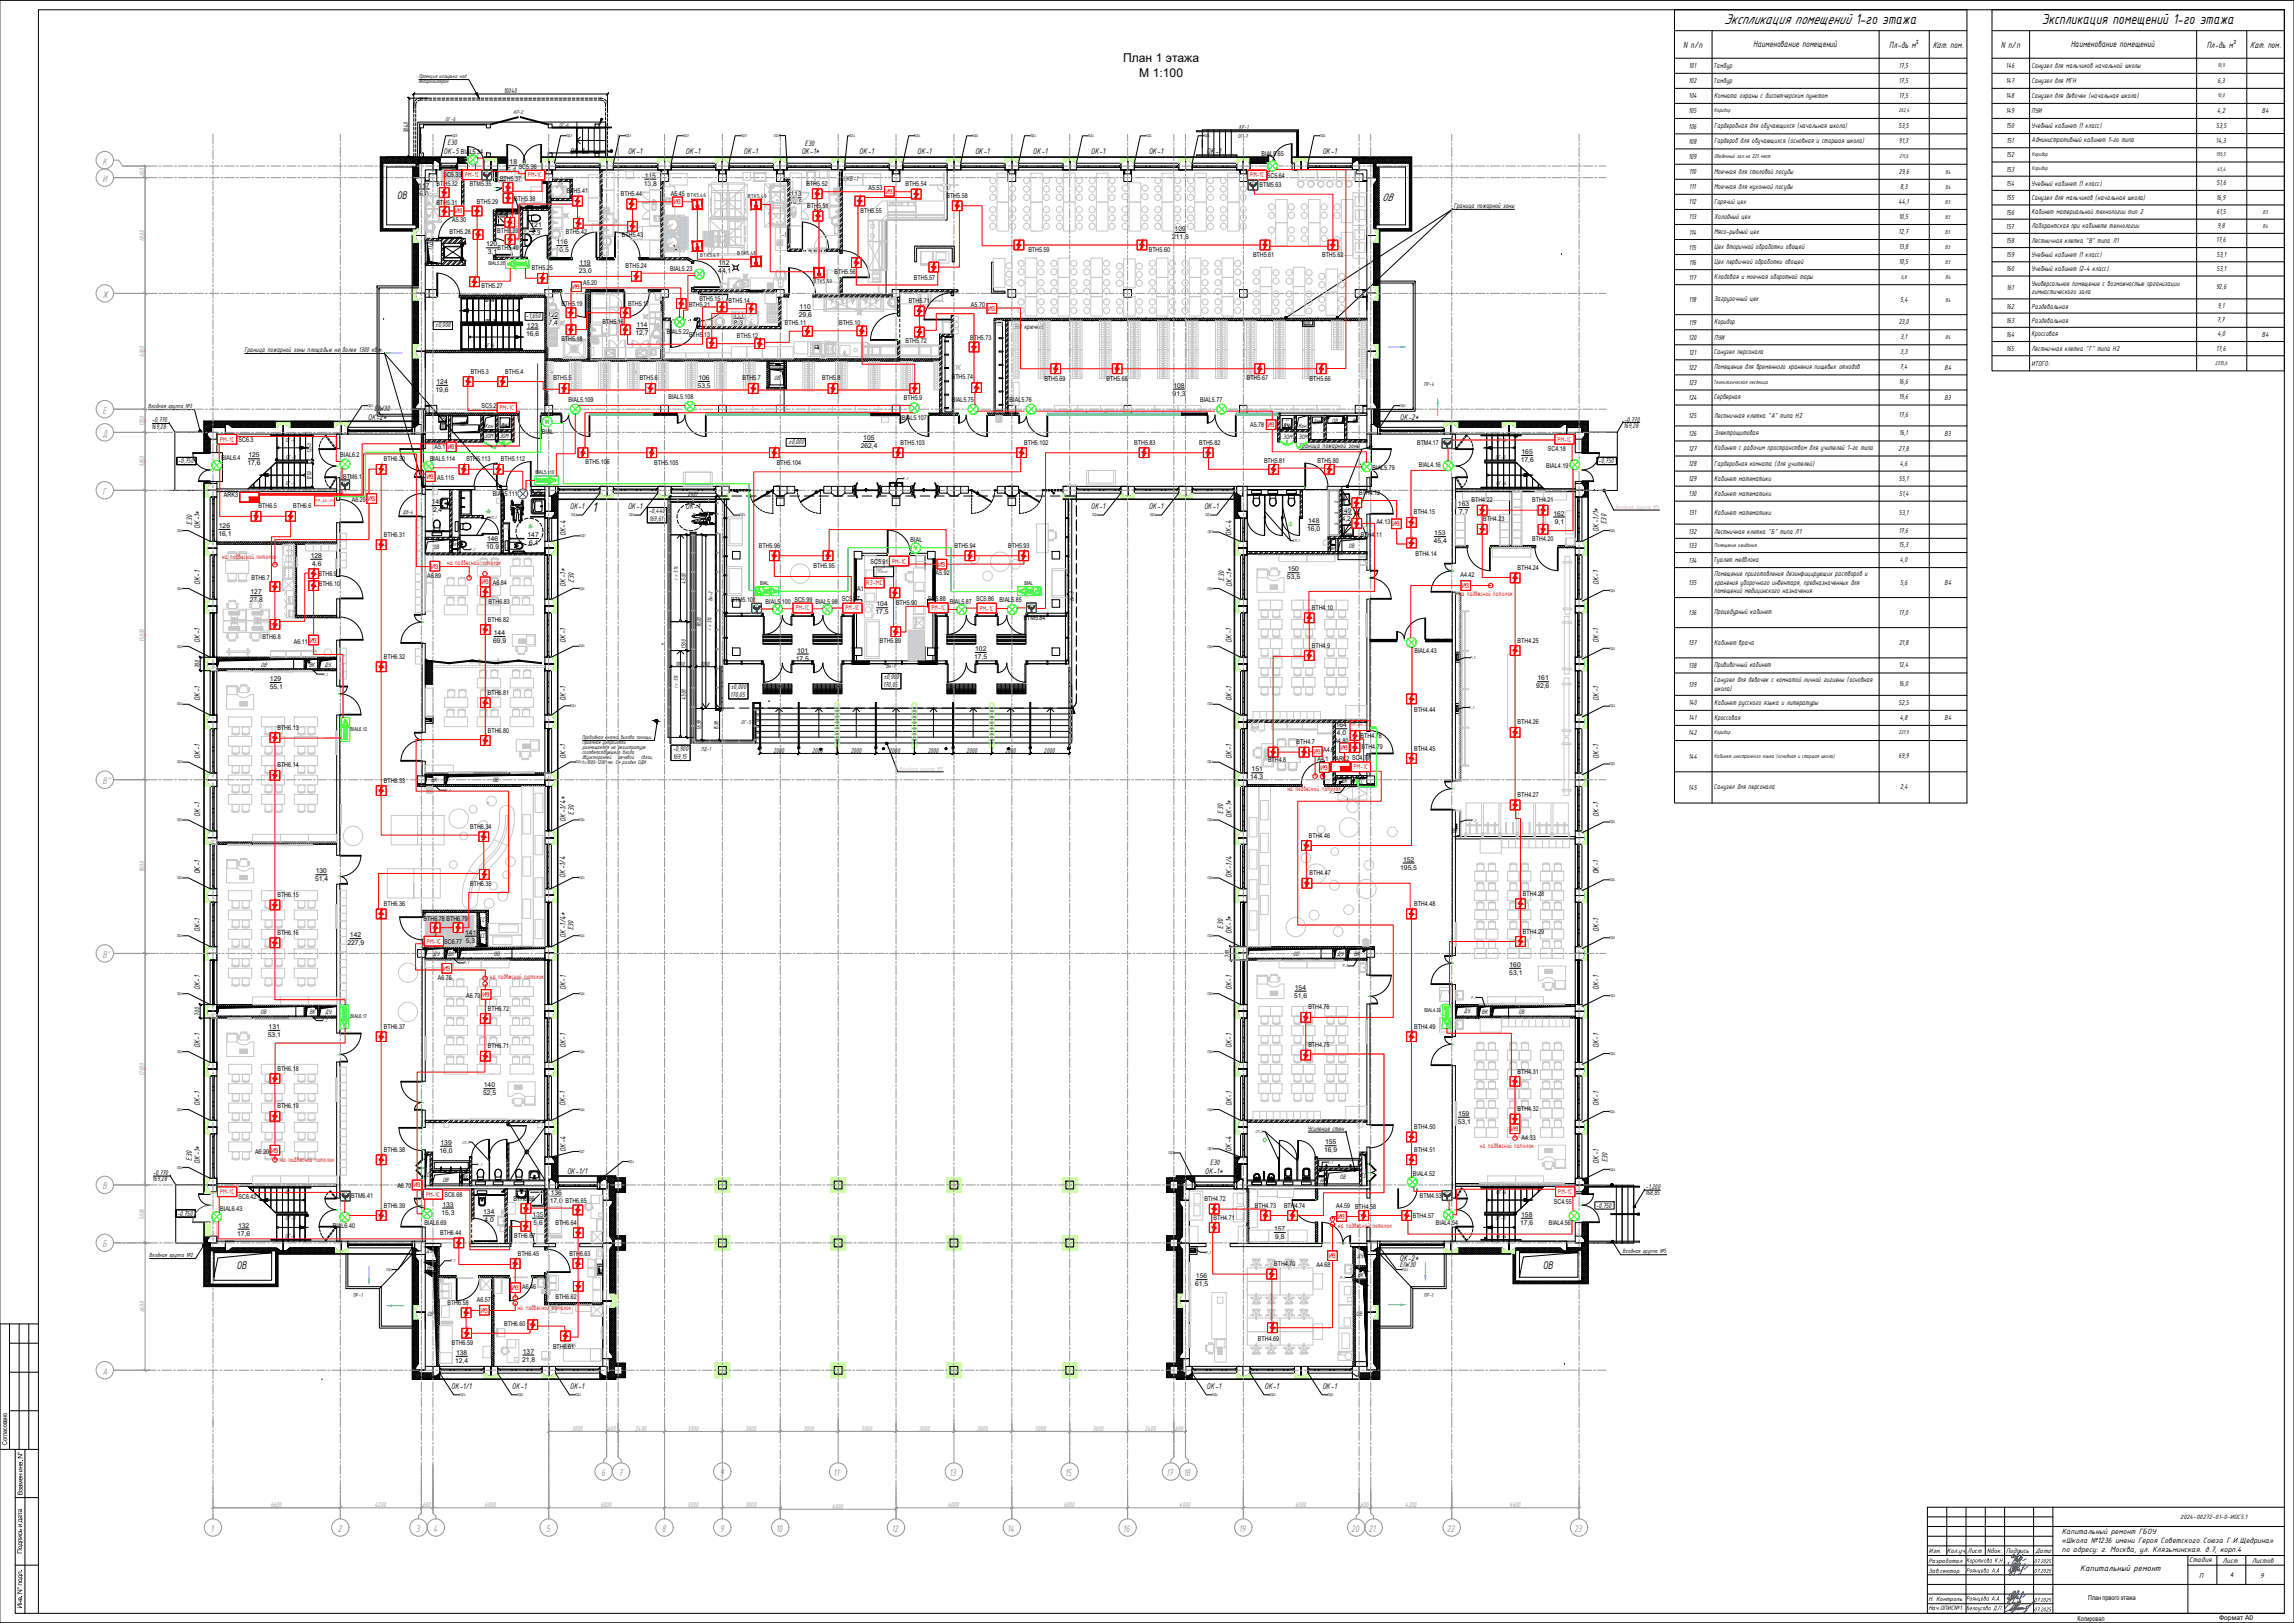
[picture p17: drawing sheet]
<svg xmlns="http://www.w3.org/2000/svg" width="1189mm" height="841mm" viewBox="0 0 1189 841" stroke-linecap="round" stroke-linejoin="round" font-family="sans-serif">
<defs><g id="words">
<g font-size="8.1">
<text x="894" y="13">Экспликация помещений 1-го этажа</text>
<text x="1058" y="13">Экспликация помещений 1-го этажа</text>
</g>
<text font-size="7.8" x="307" y="265">1</text>
<g font-size="6.3">
<text x="582" y="32">План 1 этажа</text>
<text x="590" y="40">М 1:100</text>
</g>
<g font-size="6.2">
<text x="206" y="103">ОВ</text>
<text x="716" y="104">ОВ</text>
<text x="123" y="658">ОВ</text>
<text x="800" y="658">ОВ</text>
</g>
<g font-size="5.4" fill="#939598">
<text x="53" y="85">К</text>
<text x="53" y="94">И</text>
<text x="53" y="154">Ж</text>
<text x="53" y="214">Е</text>
<text x="53" y="226">Д</text>
<text x="53" y="256">Г</text>
<text x="53" y="406">В&quot;</text>
<text x="53" y="496">В'</text>
<text x="53" y="616">В</text>
<text x="53" y="646">Б</text>
<text x="53" y="712">А</text>
<text x="312" y="765">6</text>
<text x="321" y="765">7</text>
<text x="373" y="765">9</text>
<text x="432" y="765">11</text>
<text x="492" y="765">13</text>
<text x="552" y="765">15</text>
<text x="604" y="765">17</text>
<text x="613" y="765">18</text>
<text x="109" y="794">1</text>
<text x="175" y="794">2</text>
<text x="216" y="794">3</text>
<text x="225" y="794">4</text>
<text x="283" y="794">5</text>
<text x="343" y="794">8</text>
<text x="373" y="794">9</text>
<text x="402" y="794">10</text>
<text x="462" y="794">12</text>
<text x="522" y="794">14</text>
<text x="582" y="794">16</text>
<text x="642" y="794">19</text>
<text x="700" y="794">20</text>
<text x="709" y="794">21</text>
<text x="750" y="794">22</text>
<text x="816" y="794">23</text>
</g>
<g font-size="5">
<text x="872" y="25">N п/п</text>
<text x="909" y="24">Наименование помещений</text>
<text x="979" y="25">Пл-дь м²</text>
<text x="1001" y="25">Кат. пом.</text>
<text x="1037" y="25">N п/п</text>
<text x="1073" y="24">Наименование помещений</text>
<text x="1144" y="25">Пл-дь м²</text>
<text x="1166" y="25">Кат. пом.</text>
</g>
<g font-size="4.7">
<text x="230" y="80">ОК-5</text>
<text x="295" y="80">ОК-1</text>
<text x="325" y="80">ОК-1</text>
<text x="355" y="80">ОК-1</text>
<text x="385" y="80">ОК-1</text>
<text x="415" y="80">ОК-1*</text>
<text x="445" y="80">ОК-1</text>
<text x="475" y="80">ОК-1</text>
<text x="505" y="80">ОК-1</text>
<text x="535" y="80">ОК-1</text>
<text x="565" y="80">ОК-1</text>
<text x="595" y="80">ОК-1</text>
<text x="625" y="80">ОК-1</text>
<text x="685" y="80">ОК-1</text>
<text x="191" y="217">ОК-2*</text>
<text x="726" y="217">ОК-2*</text>
<text x="295" y="264">ОК-1</text>
<text x="325" y="264">ОК-1</text>
<text x="355" y="264">ОК-1</text>
<text x="565" y="264">ОК-1</text>
<text x="595" y="264">ОК-1</text>
<text x="624" y="264">ОК-1</text>
<text x="104" y="274" transform="rotate(-90 104 274)">ОК-1*</text>
<text x="829" y="275" transform="rotate(-90 829 275)">ОК-1/1*</text>
<text x="293" y="278" transform="rotate(-90 293 278)">ОК-4</text>
<text x="638" y="278" transform="rotate(-90 638 278)">ОК-4</text>
<text x="104" y="303" transform="rotate(-90 104 303)">ОК-1</text>
<text x="293" y="304" transform="rotate(-90 293 304)">ОК-1*</text>
<text x="638" y="304" transform="rotate(-90 638 304)">ОК-1*</text>
<text x="829" y="303" transform="rotate(-90 829 303)">ОК-1</text>
<text x="104" y="333" transform="rotate(-90 104 333)">ОК-1</text>
<text x="293" y="333" transform="rotate(-90 293 333)">ОК-1</text>
<text x="638" y="333" transform="rotate(-90 638 333)">ОК-1</text>
<text x="829" y="333" transform="rotate(-90 829 333)">ОК-1</text>
<text x="104" y="363" transform="rotate(-90 104 363)">ОК-1</text>
<text x="293" y="363" transform="rotate(-90 293 363)">ОК-1</text>
<text x="638" y="363" transform="rotate(-90 638 363)">ОК-1</text>
<text x="829" y="363" transform="rotate(-90 829 363)">ОК-1</text>
<text x="104" y="393" transform="rotate(-90 104 393)">ОК-1</text>
<text x="293" y="393" transform="rotate(-90 293 393)">ОК-1</text>
<text x="638" y="393" transform="rotate(-90 638 393)">ОК-1</text>
<text x="829" y="393" transform="rotate(-90 829 393)">ОК-1</text>
<text x="104" y="423" transform="rotate(-90 104 423)">ОК-1</text>
<text x="293" y="426" transform="rotate(-90 293 426)">ОК-1/4*</text>
<text x="638" y="424" transform="rotate(-90 638 424)">ОК-1*</text>
<text x="829" y="423" transform="rotate(-90 829 423)">ОК-1</text>
<text x="104" y="453" transform="rotate(-90 104 453)">ОК-1</text>
<text x="293" y="455" transform="rotate(-90 293 455)">ОК-1/4</text>
<text x="638" y="455" transform="rotate(-90 638 455)">ОК-1/4</text>
<text x="829" y="453" transform="rotate(-90 829 453)">ОК-1</text>
<text x="104" y="483" transform="rotate(-90 104 483)">ОК-1</text>
<text x="293" y="486" transform="rotate(-90 293 486)">ОК-1/4*</text>
<text x="638" y="484" transform="rotate(-90 638 484)">ОК-1*</text>
<text x="829" y="483" transform="rotate(-90 829 483)">ОК-1</text>
<text x="104" y="513" transform="rotate(-90 104 513)">ОК-1</text>
<text x="293" y="513" transform="rotate(-90 293 513)">ОК-1</text>
<text x="638" y="513" transform="rotate(-90 638 513)">ОК-1</text>
<text x="829" y="513" transform="rotate(-90 829 513)">ОК-1</text>
<text x="104" y="543" transform="rotate(-90 104 543)">ОК-1</text>
<text x="293" y="543" transform="rotate(-90 293 543)">ОК-1</text>
<text x="638" y="543" transform="rotate(-90 638 543)">ОК-1</text>
<text x="829" y="543" transform="rotate(-90 829 543)">ОК-1</text>
<text x="104" y="573" transform="rotate(-90 104 573)">ОК-1</text>
<text x="293" y="573" transform="rotate(-90 293 573)">ОК-1</text>
<text x="638" y="573" transform="rotate(-90 638 573)">ОК-1</text>
<text x="829" y="573" transform="rotate(-90 829 573)">ОК-1</text>
<text x="293" y="597" transform="rotate(-90 293 597)">ОК-4</text>
<text x="638" y="597" transform="rotate(-90 638 597)">ОК-4</text>
<text x="104" y="603" transform="rotate(-90 104 603)">ОК-1*</text>
<text x="829" y="603" transform="rotate(-90 829 603)">ОК-1</text>
<text x="294" y="608">ОК-1/1</text>
<text x="624" y="608">ОК-1*</text>
<text x="725" y="653">ОК-2*</text>
<text x="234" y="720">ОК-1/1</text>
<text x="265" y="720">ОК-1</text>
<text x="295" y="720">ОК-1</text>
<text x="625" y="720">ОК-1</text>
<text x="655" y="720">ОК-1</text>
<text x="685" y="720">ОК-1</text>
<text x="1078" y="814">Капитальный ремонт</text>
</g>
<g font-size="4.3">
<text x="232" y="75">E30</text>
<text x="417" y="76">E30</text>
<text x="224" y="129" transform="rotate(-90 224 129)">ПД</text>
<text x="194" y="213">EIW30</text>
<text x="100" y="272" transform="rotate(-90 100 272)">Е30</text>
<text x="833" y="272" transform="rotate(-90 833 272)">Е30</text>
<text x="297" y="302" transform="rotate(-90 297 302)">Е30</text>
<text x="635" y="301" transform="rotate(-90 635 301)">Е30</text>
<text x="297" y="422" transform="rotate(-90 297 422)">Е30</text>
<text x="634" y="422" transform="rotate(-90 634 422)">Е30</text>
<text x="297" y="482" transform="rotate(-90 297 482)">Е30</text>
<text x="634" y="481" transform="rotate(-90 634 481)">Е30</text>
<text x="99" y="602" transform="rotate(-90 99 602)">Е30</text>
<text x="627" y="604">E30</text>
<text x="833" y="602" transform="rotate(-90 833 602)">Е30</text>
<text x="726" y="656">EIW30</text>
<text x="1069" y="795">Капитальный ремонт ГБОУ</text>
<text x="1068" y="800">«Школа №1236 имени Героя Советского Союза Г.И.Щедрина»</text>
<text x="1069" y="804">по адресу: г. Москва, ул. Клязьминская. д.7, корп.4</text>
</g>
<g font-size="4">
<text x="875" y="35">101</text>
<text x="888" y="35">Тамбур</text>
<text x="984" y="35">17,5</text>
<text x="1040" y="35">146</text>
<text x="1053" y="35">Санузел для мальчиков начальной школы</text>
<text x="875" y="43">102</text>
<text x="888" y="43">Тамбур</text>
<text x="984" y="43">17,5</text>
<text x="1039" y="43">147</text>
<text x="1053" y="43">Санузел для МГН</text>
<text x="1149" y="43">6,3</text>
<text x="875" y="51">104</text>
<text x="888" y="51">Комната охраны с диспетчерским пунктом</text>
<text x="984" y="51">17,5</text>
<text x="1040" y="51">148</text>
<text x="1053" y="51">Санузел для девочек (начальная школа)</text>
<text x="875" y="59">105</text>
<text x="1040" y="59">149</text>
<text x="1053" y="59">ПУИ</text>
<text x="1149" y="59">4,2</text>
<text x="1172" y="59">В4</text>
<text x="875" y="67">106</text>
<text x="888" y="66">Гардеробная для обучающихся (начальная школа)</text>
<text x="984" y="66">53,5</text>
<text x="1040" y="67">150</text>
<text x="1053" y="67">Учебный кабинет (1 класс)</text>
<text x="1149" y="66">53,5</text>
<text x="875" y="75">108</text>
<text x="888" y="74">Гардероб для обучающихся (основная и старшая школа)</text>
<text x="984" y="74">91,3</text>
<text x="1040" y="74">151</text>
<text x="1053" y="74">Административный кабинет 1-го типа</text>
<text x="1148" y="74">14,3</text>
<text x="875" y="82">109</text>
<text x="1040" y="82">152</text>
<text x="888" y="90">Моечная для столовой посуды</text>
<text x="1040" y="89">153</text>
<text x="875" y="90">110</text>
<text x="984" y="90">29,6</text>
<text x="1149" y="96">51,6</text>
<text x="875" y="98">111</text>
<text x="888" y="98">Моечная для кухонной посуды</text>
<text x="985" y="98">8,3</text>
<text x="1040" y="96">154</text>
<text x="1053" y="96">Учебный кабинет (1 класс)</text>
<text x="875" y="106">112</text>
<text x="888" y="106">Горячий цех</text>
<text x="984" y="106">44,1</text>
<text x="1040" y="104">155</text>
<text x="1053" y="103">Санузел для мальчиков (начальная школа)</text>
<text x="1149" y="103">16,9</text>
<text x="875" y="114">113</text>
<text x="888" y="114">Холодный цех</text>
<text x="984" y="113">10,5</text>
<text x="1040" y="111">156</text>
<text x="1053" y="111">Кабинет материальной технологии тип 2</text>
<text x="1149" y="111">61,5</text>
<text x="1040" y="119">157</text>
<text x="1053" y="118">Лаборантская при кабинете технологии</text>
<text x="1149" y="118">9,8</text>
<text x="875" y="122">114</text>
<text x="888" y="121">Мясо-рыбный цех</text>
<text x="984" y="121">12,7</text>
<text x="1040" y="126">158</text>
<text x="1053" y="126">Лестничная клетка &quot;В&quot; типа Л1</text>
<text x="1149" y="126">17,6</text>
<text x="875" y="129">115</text>
<text x="888" y="129">Цех вторичной обработки овощей</text>
<text x="984" y="129">13,8</text>
<text x="875" y="137">116</text>
<text x="888" y="137">Цех первичной обработки овощей</text>
<text x="984" y="137">10,5</text>
<text x="1040" y="133">159</text>
<text x="1053" y="133">Учебный кабинет (1 класс)</text>
<text x="1149" y="133">53,1</text>
<text x="1040" y="141">160</text>
<text x="1053" y="141">Учебный кабинет (2-4 класс)</text>
<text x="1149" y="140">53,1</text>
<text x="875" y="145">117</text>
<text x="888" y="145">Кладовая и моечная оборотной тары</text>
<text x="1053" y="148">Универсальное помещение с возможностью организации</text>
<text x="1040" y="150">161</text>
<text x="1053" y="152">гимнастического зала</text>
<text x="1148" y="150">92,6</text>
<text x="875" y="157">118</text>
<text x="888" y="156">Загрузочный цех</text>
<text x="985" y="156">5,4</text>
<text x="1040" y="160">162</text>
<text x="1053" y="160">Раздевальная</text>
<text x="1149" y="160">9,1</text>
<text x="888" y="168">Коридор</text>
<text x="1040" y="167">163</text>
<text x="1053" y="167">Раздевальная</text>
<text x="1149" y="167">7,7</text>
<text x="875" y="168">119</text>
<text x="984" y="168">23,0</text>
<text x="875" y="176">120</text>
<text x="888" y="176">ПУИ</text>
<text x="985" y="176">3,1</text>
<text x="1040" y="175">164</text>
<text x="1053" y="174">Кроссовая</text>
<text x="1149" y="174">4,0</text>
<text x="1172" y="175">В4</text>
<text x="875" y="184">121</text>
<text x="888" y="184">Санузел персонала</text>
<text x="985" y="184">3,3</text>
<text x="1040" y="182">165</text>
<text x="1053" y="182">Лестничная клетка &quot;Г&quot; типа Н2</text>
<text x="1149" y="182">17,6</text>
<text x="875" y="192">122</text>
<text x="888" y="191">Помещение для временного хранения пищевых отходов</text>
<text x="985" y="191">7,4</text>
<text x="1008" y="192">В4</text>
<text x="1053" y="190">ИТОГО:</text>
<text x="875" y="199">123</text>
<text x="984" y="199">16,6</text>
<text x="875" y="207">124</text>
<text x="888" y="207">Серверная</text>
<text x="984" y="207">19,6</text>
<text x="1008" y="207">В3</text>
<text x="875" y="217">125</text>
<text x="888" y="217">Лестничная клетка &quot;А&quot; типа Н2</text>
<text x="984" y="216">17,6</text>
<text x="875" y="226">126</text>
<text x="888" y="225">Электрощитовая</text>
<text x="984" y="226">16,1</text>
<text x="1008" y="226">В3</text>
<text x="875" y="234">127</text>
<text x="888" y="233">Кабинет с рабочим пространством для учителей 1-го типа</text>
<text x="984" y="233">27,8</text>
<text x="875" y="241">128</text>
<text x="888" y="241">Гардеробная комната (для учителей)</text>
<text x="985" y="241">4,6</text>
<text x="875" y="249">129</text>
<text x="888" y="249">Кабинет математики</text>
<text x="984" y="249">55,1</text>
<text x="875" y="257">130</text>
<text x="888" y="257">Кабинет математики</text>
<text x="984" y="257">51,4</text>
<text x="875" y="267">131</text>
<text x="888" y="267">Кабинет математики</text>
<text x="984" y="267">53,1</text>
<text x="875" y="277">132</text>
<text x="888" y="277">Лестничная клетка &quot;Б&quot; типа Л1</text>
<text x="984" y="276">17,6</text>
<text x="875" y="284">133</text>
<text x="984" y="284">15,3</text>
<text x="875" y="291">134</text>
<text x="888" y="291">Туалет медблока</text>
<text x="985" y="291">4,0</text>
<text x="888" y="299">Помещение приготовления дезинфицирующих растворов и</text>
<text x="875" y="303">135</text>
<text x="888" y="303">хранения уборочного инвентаря, предназначенных для</text>
<text x="985" y="303">5,6</text>
<text x="1008" y="303">В4</text>
<text x="888" y="307">помещений медицинского назначения</text>
<text x="875" y="319">136</text>
<text x="888" y="318">Процедурный кабинет</text>
<text x="984" y="319">17,0</text>
<text x="875" y="334">137</text>
<text x="888" y="334">Кабинет врача</text>
<text x="984" y="334">21,8</text>
<text x="875" y="346">138</text>
<text x="888" y="346">Прививочный кабинет</text>
<text x="984" y="346">12,4</text>
<text x="888" y="354">Санузел для девочек с комнатой личной гигиены (основная</text>
<text x="875" y="356">139</text>
<text x="888" y="358">школа)</text>
<text x="984" y="356">16,0</text>
<text x="875" y="366">140</text>
<text x="888" y="365">Кабинет русского языка и литературы</text>
<text x="984" y="365">52,5</text>
<text x="875" y="373">141</text>
<text x="888" y="373">Кроссовая</text>
<text x="985" y="373">4,8</text>
<text x="1008" y="373">В4</text>
<text x="875" y="381">142</text>
<text x="875" y="393">144</text>
<text x="984" y="393">69,9</text>
<text x="875" y="409">145</text>
<text x="888" y="409">Санузел для персонала</text>
<text x="985" y="409">2,4</text>
</g>
<g font-size="3.9">
<text x="261" y="48">10040</text>
<text x="212" y="69" transform="rotate(-90 212 69)">3040</text>
<text x="437" y="94">ОКВ-1</text>
<text x="753" y="108">Граница пожарной зоны</text>
<text x="405" y="123">-1</text>
<text x="273" y="165">-1,650</text>
<text x="226" y="170">±0,000</text>
<text x="525" y="170">360 крючков</text>
<text x="127" y="182">Граница пожарной зоны площадью не более 1300 кв.м.</text>
<text x="79" y="219">-0,770</text>
<text x="841" y="222">169,28</text>
<text x="842" y="218">-0,770</text>
<text x="78" y="222">169,28</text>
<text x="408" y="230">±0,000</text>
<text x="673" y="232">Граница пожарной зоны</text>
<text x="828" y="240">-0,750</text>
<text x="92" y="240">-0,750</text>
<text x="336" y="266">-0,440</text>
<text x="336" y="270">169,61</text>
<text x="103" y="346" transform="rotate(-90 103 346)">700</text>
<text x="458" y="352">±0,000</text>
<text x="379" y="357">±0,000</text>
<text x="458" y="356">170,05</text>
<text x="378" y="361">170,05</text>
<text x="349" y="389">-0,900</text>
<text x="349" y="393">169,15</text>
<text x="401" y="390">2000</text>
<text x="421" y="390">2000</text>
<text x="441" y="390">2000</text>
<text x="461" y="390">2000</text>
<text x="481" y="390">2000</text>
<text x="501" y="390">2000</text>
<text x="521" y="390">2000</text>
<text x="541" y="390">2000</text>
<text x="637" y="496" transform="rotate(-90 637 496)">700</text>
<text x="103" y="526" transform="rotate(-90 103 526)">700</text>
<text x="678" y="586">Усиление стен</text>
<text x="79" y="609">-0,770</text>
<text x="79" y="612">169,28</text>
<text x="853" y="616">-1,200</text>
<text x="853" y="619">168,85</text>
<text x="92" y="630">-0,750</text>
<text x="827" y="626">-0,750</text>
<text x="1135" y="810">Стадия</text>
<text x="1152" y="810">Лист</text>
<text x="1167" y="810">Листов</text>
<text x="1140" y="817">П</text>
<text x="1171" y="817">9</text>
</g>
<g font-size="3.9" fill="#989898">
<text x="75" y="91" transform="rotate(-90 75 91)">600</text>
<text x="75" y="125" transform="rotate(-90 75 125)">6000</text>
<text x="75" y="185" transform="rotate(-90 75 185)">6000</text>
<text x="75" y="221" transform="rotate(-90 75 221)">1200</text>
<text x="75" y="242" transform="rotate(-90 75 242)">3000</text>
<text x="75" y="333" transform="rotate(-90 75 333)">15000</text>
<text x="75" y="452" transform="rotate(-90 75 452)">9000</text>
<text x="75" y="558" transform="rotate(-90 75 558)">12000</text>
<text x="75" y="632" transform="rotate(-90 75 632)">3000</text>
<text x="75" y="680" transform="rotate(-90 75 680)">6600</text>
<text x="296" y="741">3000</text>
<text x="315" y="741">600</text>
<text x="329" y="741">2400</text>
<text x="356" y="741">3000</text>
<text x="386" y="741">3000</text>
<text x="416" y="741">3000</text>
<text x="446" y="741">3000</text>
<text x="476" y="741">3000</text>
<text x="506" y="741">3000</text>
<text x="536" y="741">3000</text>
<text x="566" y="742">3000</text>
<text x="593" y="742">2400</text>
<text x="609" y="742">600</text>
<text x="140" y="781">6600</text>
<text x="194" y="781">4200</text>
<text x="219" y="781">600</text>
<text x="251" y="781">6000</text>
<text x="311" y="781">6000</text>
<text x="356" y="781">3000</text>
<text x="386" y="781">3000</text>
<text x="431" y="782">6000</text>
<text x="491" y="781">6000</text>
<text x="551" y="781">6000</text>
<text x="611" y="781">6000</text>
<text x="671" y="781">6000</text>
<text x="705" y="781">600</text>
<text x="728" y="781">4200</text>
<text x="782" y="781">6600</text>
</g>
<g font-size="3.9" fill="#f00">
<text x="241" y="92">РМ-1С</text>
<text x="274" y="92">РМ-1С</text>
<text x="648" y="92">РМ-1С</text>
<text x="259" y="213">РМ-1С</text>
<text x="114" y="229">РМ-1С</text>
<text x="807" y="229">РМ-1С</text>
<text x="115" y="290">на подвесной потолок</text>
<text x="232" y="293">на подвесной потолок</text>
<text x="462" y="292">РМ-1С</text>
<text x="449" y="303">R3-МС</text>
<text x="756" y="309">на подвесной потолок</text>
<text x="412" y="316">РМ-1С</text>
<text x="438" y="316">РМ-1С</text>
<text x="483" y="316">РМ-1С</text>
<text x="508" y="316">РМ-1С</text>
<text x="702" y="399">РМ-1С</text>
<text x="667" y="410">на подвесной потолок</text>
<text x="221" y="489">РМ-1С</text>
<text x="254" y="508">на подвесной потолок</text>
<text x="767" y="595">на подвесной потолок</text>
<text x="145" y="602">на подвесной потолок</text>
<text x="114" y="619">РМ-1С</text>
<text x="221" y="620">РМ-1С</text>
<text x="808" y="619">РМ-1С</text>
<text x="693" y="637">на подвесной потолок</text>
<text x="268" y="679">на подвесной потолок</text>
</g>
<g font-size="3.6">
<text x="676" y="168">ВК</text>
<text x="398" y="189">ВК</text>
<text x="401" y="197">ОВ</text>
<text x="227" y="218">ОВ</text>
<text x="238" y="221">ОВ</text>
<text x="251" y="222">Кон</text>
<text x="259" y="222">ДУ</text>
<text x="665" y="222">ДУ</text>
<text x="673" y="222">Кон</text>
<text x="681" y="220">ДУ</text>
<text x="690" y="219">ОВ</text>
<text x="701" y="219">ВК</text>
<text x="227" y="222">ОВ</text>
<text x="251" y="227">ЭОМ</text>
<text x="259" y="227">ЭОМ</text>
<text x="665" y="227">ЭОМ</text>
<text x="673" y="227">ЭОМ</text>
<text x="224" y="285">ОВ</text>
<text x="699" y="284">ОВ</text>
<text x="755" y="342">ВК</text>
<text x="135" y="346">ОВ</text>
<text x="160" y="346">ВК</text>
<text x="168" y="346">ДУ</text>
<text x="755" y="368">ВК</text>
<text x="223" y="405">ВК</text>
<text x="255" y="405">ОВ</text>
<text x="695" y="406">ВК</text>
<text x="704" y="406">СС</text>
<text x="752" y="432">ВК</text>
<text x="249" y="478">СС</text>
<text x="249" y="486">СС</text>
<text x="225" y="495">ДУ</text>
<text x="232" y="495">ВК</text>
<text x="256" y="495">ОВ</text>
<text x="670" y="495">ОВ</text>
<text x="693" y="495">ДУ</text>
<text x="702" y="495">ВК</text>
<text x="135" y="525">ОВ</text>
<text x="160" y="526">ВК</text>
<text x="169" y="525">ДУ</text>
<text x="759" y="525">ДУ</text>
<text x="768" y="525">ВК</text>
<text x="787" y="526">ОВ</text>
<text x="220" y="610">СС</text>
<text x="694" y="611">ОВ</text>
<text x="705" y="610">СС</text>
<text x="229" y="613">ОВ</text>
<text x="221" y="649">ДУ</text>
<text x="703" y="652">ДУ</text>
<text x="221" y="658">ВК</text>
<text x="704" y="662">ВК</text>
<text x="221" y="682">ОВ</text>
<text x="703" y="682">ОВ</text>
<text x="1000" y="805">Изм.</text>
<text x="1009" y="805">Кол.уч.</text>
<text x="1020" y="805">Лист</text>
<text x="1030" y="805">Nдок.</text>
<text x="1040" y="805">Подпись</text>
<text x="1055" y="805">Дата</text>
</g>
<g font-size="3.5">
<text x="239" y="80">BIAL5.34</text>
<text x="654" y="81">BIAL5.65</text>
<text x="262" y="85">118</text>
<text x="263" y="89">5,4</text>
<text x="269" y="87">SC5.36</text>
<text x="230" y="92">SC5.33</text>
<text x="259" y="94">BTH5.37</text>
<text x="334" y="92">115</text>
<text x="657" y="92">SC5.64</text>
<text x="217" y="97">117</text>
<text x="217" y="101">6,8</text>
<text x="226" y="96">BTH5.32</text>
<text x="243" y="96">BTM5.35</text>
<text x="294" y="100">BTH5.41</text>
<text x="322" y="101">BTH5.44</text>
<text x="334" y="96">13,8</text>
<text x="348" y="102">A5.45</text>
<text x="410" y="102">113</text>
<text x="418" y="96">BTH5.52</text>
<text x="450" y="98">A5.53</text>
<text x="469" y="96">BTH5.54</text>
<text x="653" y="97">BTM5.63</text>
<text x="226" y="106">BTH5.31</text>
<text x="247" y="106">BTH5.29</text>
<text x="267" y="104">BTH5.38</text>
<text x="409" y="106">10,5</text>
<text x="418" y="108">BTH5.51</text>
<text x="490" y="102">BTH5.58</text>
<text x="446" y="110">BTH5.55</text>
<text x="234" y="115">A5.30</text>
<text x="275" y="118">121</text>
<text x="609" y="120">109</text>
<text x="233" y="121">BTH5.28</text>
<text x="258" y="121">BTH5.39</text>
<text x="275" y="122">3,3</text>
<text x="293" y="121">BTH5.42</text>
<text x="322" y="123">BTH5.43</text>
<text x="607" y="124">211,6</text>
<text x="252" y="128">120</text>
<text x="253" y="132">3,1</text>
<text x="258" y="129">BTH5.40</text>
<text x="288" y="131">10,5</text>
<text x="288" y="127">116</text>
<text x="533" y="131">BTH5.59</text>
<text x="595" y="130">BTH5.60</text>
<text x="300" y="137">119</text>
<text x="372" y="137">112</text>
<text x="649" y="133">BTH5.61</text>
<text x="685" y="133">BTH5.62</text>
<text x="276" y="140">BTH5.25</text>
<text x="300" y="141">23,0</text>
<text x="324" y="139">BTH5.24</text>
<text x="347" y="141">BIAL5.23</text>
<text x="372" y="142">44,1</text>
<text x="432" y="142">BTH5.56</text>
<text x="250" y="149">BTH5.27</text>
<text x="302" y="148">A5.20</text>
<text x="474" y="145">BTH5.57</text>
<text x="362" y="156">BTH5.15</text>
<text x="291" y="158">BTH5.19</text>
<text x="325" y="158">BTH5.17</text>
<text x="357" y="159">BTH5.21</text>
<text x="378" y="157">BTH5.14</text>
<text x="414" y="160">110</text>
<text x="471" y="157">BTH5.71</text>
<text x="503" y="159">A5.70</text>
<text x="284" y="164">122</text>
<text x="312" y="168">BTH5.16</text>
<text x="380" y="164">111</text>
<text x="414" y="164">29,6</text>
<text x="273" y="174">16,6</text>
<text x="273" y="170">123</text>
<text x="284" y="168">7,4</text>
<text x="329" y="174">12,7</text>
<text x="330" y="170">114</text>
<text x="346" y="173">BIAL5.22</text>
<text x="380" y="168">8,3</text>
<text x="407" y="169">BTH5.11</text>
<text x="435" y="168">BTH5.10</text>
<text x="291" y="177">BTH5.18</text>
<text x="357" y="175">BTH5.13</text>
<text x="382" y="175">BTH5.12</text>
<text x="469" y="178">BTH5.72</text>
<text x="503" y="176">BTH5.73</text>
<text x="244" y="194">BTH5.3</text>
<text x="262" y="194">BTH5.4</text>
<text x="287" y="197">BTH5.5</text>
<text x="332" y="197">BTH5.6</text>
<text x="362" y="197">106</text>
<text x="385" y="197">BTH5.7</text>
<text x="426" y="197">BTH5.8</text>
<text x="493" y="197">BTH5.74</text>
<text x="541" y="197">BTH5.69</text>
<text x="573" y="197">BTH5.68</text>
<text x="646" y="197">BTH5.67</text>
<text x="679" y="197">BTH5.66</text>
<text x="226" y="203">19,6</text>
<text x="226" y="199">124</text>
<text x="362" y="201">53,5</text>
<text x="608" y="201">108</text>
<text x="295" y="208">BIAL5.109</text>
<text x="346" y="207">BIAL5.108</text>
<text x="468" y="207">BTH5.9</text>
<text x="493" y="208">BIAL5.75</text>
<text x="523" y="208">BIAL5.76</text>
<text x="608" y="205">91,3</text>
<text x="622" y="208">BIAL5.77</text>
<text x="250" y="212">SC5.2</text>
<text x="467" y="218">BIAL5.107</text>
<text x="648" y="221">A5.78</text>
<text x="281" y="225">BIAL</text>
<text x="447" y="228">105</text>
<text x="124" y="229">SC6.3</text>
<text x="225" y="233">A5.1</text>
<text x="446" y="232">262,4</text>
<text x="467" y="230">BTH5.103</text>
<text x="531" y="230">BTH5.102</text>
<text x="588" y="231">BTH5.83</text>
<text x="621" y="231">BTH5.82</text>
<text x="734" y="231">BTM4.17</text>
<text x="802" y="234">SC4.18</text>
<text x="115" y="238">BIAL6.4</text>
<text x="129" y="237">125</text>
<text x="176" y="237">BIAL6.2</text>
<text x="199" y="239">BTH6.30</text>
<text x="223" y="239">BIAL5.114</text>
<text x="242" y="239">BTH5.113</text>
<text x="260" y="239">BTH5.112</text>
<text x="655" y="240">BTH5.81</text>
<text x="683" y="240">BTH5.80</text>
<text x="788" y="239">17,6</text>
<text x="789" y="235">165</text>
<text x="128" y="241">17,6</text>
<text x="303" y="241">BTH5.106</text>
<text x="339" y="241">BTH5.105</text>
<text x="403" y="241">BTH5.104</text>
<text x="711" y="244">BIAL5.79</text>
<text x="735" y="242">BIAL4.16</text>
<text x="801" y="243">BIAL4.19</text>
<text x="178" y="248">BTM6.1</text>
<text x="227" y="249">A5.115</text>
<text x="116" y="258">ARK3</text>
<text x="255" y="257">BIAL5.111</text>
<text x="704" y="256">BTH4.12</text>
<text x="134" y="263">BTH6.5</text>
<text x="152" y="263">BTH6.6</text>
<text x="182" y="260">A6.29</text>
<text x="224" y="261">145</text>
<text x="756" y="262">163</text>
<text x="763" y="260">BTH4.22</text>
<text x="794" y="260">BTH4.21</text>
<text x="224" y="265">2,4</text>
<text x="695" y="266">149</text>
<text x="695" y="270">4,2</text>
<text x="733" y="267">BTH4.15</text>
<text x="756" y="266">7,7</text>
<text x="769" y="270">BTH4.23</text>
<text x="805" y="267">162</text>
<text x="113" y="274">126</text>
<text x="677" y="275">16,0</text>
<text x="678" y="271">148</text>
<text x="713" y="271">A4.13</text>
<text x="806" y="271">9,1</text>
<text x="113" y="278">16,1</text>
<text x="199" y="278">BTH6.31</text>
<text x="252" y="280">146</text>
<text x="273" y="278">147</text>
<text x="472" y="281">BIAL</text>
<text x="705" y="278">BTH4.11</text>
<text x="743" y="282">45,4</text>
<text x="743" y="277">153</text>
<text x="794" y="280">BTH4.20</text>
<text x="252" y="285">10,9</text>
<text x="274" y="282">6,1</text>
<text x="393" y="284">BTH5.96</text>
<text x="495" y="284">BTH5.94</text>
<text x="523" y="284">BTH5.93</text>
<text x="161" y="289">128</text>
<text x="162" y="293">4,6</text>
<text x="451" y="292">SC5.91</text>
<text x="734" y="288">BTH4.14</text>
<text x="165" y="298">BTH6.9</text>
<text x="221" y="299">A6.89</text>
<text x="422" y="294">BTH5.95</text>
<text x="485" y="298">A5.92</text>
<text x="667" y="296">150</text>
<text x="757" y="299">A4.42</text>
<text x="787" y="295">BTH4.24</text>
<text x="130" y="300">BTH6.7</text>
<text x="165" y="303">BTH6.10</text>
<text x="255" y="303">A6.84</text>
<text x="667" y="300">53,5</text>
<text x="130" y="308">127</text>
<text x="379" y="312">BTM5.101</text>
<text x="412" y="312">SC5.99</text>
<text x="436" y="311">SC5.97</text>
<text x="444" y="306">A1</text>
<text x="481" y="311">SC5.88</text>
<text x="506" y="312">SC5.86</text>
<text x="518" y="312">BIAL5.85</text>
<text x="130" y="312">27,8</text>
<text x="253" y="313">BTH6.83</text>
<text x="397" y="313">BIAL5.100</text>
<text x="423" y="313">BIAL5.98</text>
<text x="454" y="314">104</text>
<text x="464" y="313">BTH5.90</text>
<text x="492" y="313">BIAL5.87</text>
<text x="680" y="316">BTH4.10</text>
<text x="253" y="322">BTH6.82</text>
<text x="454" y="318">17,5</text>
<text x="531" y="321">BTM5.84</text>
<text x="256" y="329">144</text>
<text x="136" y="331">BTH6.8</text>
<text x="152" y="333">A6.11</text>
<text x="256" y="333">69,9</text>
<text x="456" y="333">BTH5.89</text>
<text x="680" y="336">BTH4.9</text>
<text x="787" y="333">BTH4.25</text>
<text x="199" y="341">BTH6.32</text>
<text x="413" y="338">101</text>
<text x="505" y="342">17,5</text>
<text x="505" y="337">102</text>
<text x="733" y="339">BIAL4.43</text>
<text x="412" y="342">17,5</text>
<text x="140" y="353">129</text>
<text x="797" y="352">161</text>
<text x="140" y="357">55,1</text>
<text x="796" y="357">92,6</text>
<text x="253" y="360">BTH6.81</text>
<text x="733" y="369">BTH4.44</text>
<text x="692" y="377">164</text>
<text x="787" y="375">BTH4.26</text>
<text x="144" y="378">BTH6.13</text>
<text x="253" y="380">BTH6.80</text>
<text x="693" y="381">4,0</text>
<text x="705" y="382">BTH4.78</text>
<text x="672" y="385">BTH4.7</text>
<text x="686" y="390">A4.6</text>
<text x="692" y="385">A4.80</text>
<text x="706" y="388">BTH4.79</text>
<text x="733" y="389">BTH4.45</text>
<text x="657" y="395">BTH4.8</text>
<text x="683" y="394">A4.1</text>
<text x="692" y="394">ARK2 SC4.77</text>
<text x="144" y="398">BTH6.14</text>
<text x="649" y="400">151</text>
<text x="199" y="406">BTH6.33</text>
<text x="648" y="404">14,3</text>
<text x="787" y="413">BTH4.27</text>
<text x="244" y="429">BTH6.34</text>
<text x="678" y="434">BTH4.46</text>
<text x="727" y="446">152</text>
<text x="164" y="453">130</text>
<text x="679" y="454">BTH4.47</text>
<text x="726" y="451">195,5</text>
<text x="163" y="457">51,4</text>
<text x="244" y="459">BTH6.35</text>
<text x="144" y="465">BTH6.15</text>
<text x="789" y="464">BTH4.28</text>
<text x="199" y="470">BTH6.36</text>
<text x="733" y="470">BTH4.48</text>
<text x="220" y="477">BTH6.78 BTH6.79</text>
<text x="144" y="484">BTH6.16</text>
<text x="181" y="486">142</text>
<text x="241" y="484">141</text>
<text x="789" y="484">BTH4.29</text>
<text x="180" y="490">227,9</text>
<text x="230" y="489">SC6.77</text>
<text x="241" y="489">5,3</text>
<text x="782" y="501">160</text>
<text x="227" y="508">A6.76</text>
<text x="782" y="505">53,1</text>
<text x="671" y="513">154</text>
<text x="242" y="517">A6.73</text>
<text x="671" y="517">51,6</text>
<text x="253" y="524">BTH6.72</text>
<text x="678" y="523">BTH4.76</text>
<text x="139" y="533">131</text>
<text x="199" y="533">BTH6.37</text>
<text x="733" y="533">BTH4.49</text>
<text x="139" y="537">53,1</text>
<text x="253" y="543">BTH6.71</text>
<text x="678" y="543">BTH4.75</text>
<text x="144" y="555">BTH6.18</text>
<text x="786" y="556">BTH4.31</text>
<text x="251" y="563">140</text>
<text x="250" y="568">52,5</text>
<text x="144" y="574">BTH6.19</text>
<text x="786" y="576">BTH4.32</text>
<text x="756" y="578">159</text>
<text x="733" y="585">BTH4.50</text>
<text x="756" y="582">53,1</text>
<text x="228" y="593">139</text>
<text x="687" y="593">155</text>
<text x="789" y="590">A4.33</text>
<text x="132" y="598">A6.20</text>
<text x="199" y="597">BTH6.38</text>
<text x="228" y="597">16,0</text>
<text x="686" y="597">16,9</text>
<text x="733" y="597">BTH4.51</text>
<text x="732" y="609">BIAL4.52</text>
<text x="206" y="616">A6.70</text>
<text x="124" y="621">SC6.42</text>
<text x="182" y="621">BTM6.41</text>
<text x="230" y="620">SC6.68</text>
<text x="266" y="622">BTH6.66</text>
<text x="285" y="623">17,0</text>
<text x="285" y="619">136</text>
<text x="293" y="623">BTH6.65</text>
<text x="624" y="622">BTH4.72</text>
<text x="736" y="621">BTM4.53</text>
<text x="805" y="624">SC4.55</text>
<text x="114" y="628">BIAL6.43</text>
<text x="199" y="626">BTH6.39</text>
<text x="229" y="629">15,3</text>
<text x="229" y="625">133</text>
<text x="250" y="629">134</text>
<text x="650" y="626">BTH4.73</text>
<text x="665" y="626">BTH4.74</text>
<text x="693" y="626">A4.59 BTH4.58</text>
<text x="220" y="635">BIAL6.69</text>
<text x="251" y="633">4,0</text>
<text x="276" y="631">135</text>
<text x="276" y="635">5,6</text>
<text x="288" y="635">BTH6.64</text>
<text x="629" y="632">BTH4.71</text>
<text x="732" y="631">BTH4.57</text>
<text x="744" y="635">BIAL4.54</text>
<text x="788" y="635">17,6</text>
<text x="788" y="631">158</text>
<text x="803" y="635">BIAL4.56</text>
<text x="123" y="640">17,6</text>
<text x="123" y="636">132</text>
<text x="173" y="636">BIAL6.40</text>
<text x="228" y="640">BTH6.44</text>
<text x="266" y="642">BTH6.67</text>
<text x="660" y="638">157</text>
<text x="661" y="642">9,8</text>
<text x="268" y="651">BTH6.45</text>
<text x="295" y="651">BTH6.63</text>
<text x="660" y="656">BTH4.70</text>
<text x="682" y="656">A4.68</text>
<text x="620" y="662">156</text>
<text x="271" y="668">A6.46</text>
<text x="619" y="667">61,5</text>
<text x="232" y="676">BTH6.58</text>
<text x="247" y="675">A6.57</text>
<text x="288" y="673">BTH6.62</text>
<text x="261" y="687">BTH6.60</text>
<text x="652" y="695">BTH4.69</text>
<text x="234" y="697">BTH6.59</text>
<text x="271" y="701">137</text>
<text x="287" y="699">BTH6.61</text>
<text x="236" y="706">12,4</text>
<text x="236" y="702">138</text>
<text x="271" y="706">21,8</text>
<text x="4" y="749" transform="rotate(-90 4 749)">Согласовано</text>
<text x="12" y="775" transform="rotate(-90 12 775)">Взамен инв</text>
<text x="1130" y="787">2024-00272-01-0-ИОС5.1</text>
<text x="11" y="805" transform="rotate(-90 11 805)">Подпись и дата</text>
<text x="1019" y="810">Короткова К</text>
<text x="1035" y="810">.Н.</text>
<text x="11" y="814" transform="rotate(-90 11 814)">.</text>
<text x="999" y="810">Разработал</text>
<text x="999" y="815">Зав.сектор.</text>
<text x="1019" y="815">Роянцева А</text>
<text x="1034" y="815">.А</text>
<text x="1156" y="817">4</text>
<text x="11" y="823" transform="rotate(-90 11 823)">подл</text>
<text x="11" y="834" transform="rotate(-90 11 834)">Инв . N°</text>
<text x="999" y="830">Н. Контроль</text>
<text x="1019" y="829">Роянцева А</text>
<text x="1034" y="829">.А.</text>
<text x="1082" y="829">План првого этажа</text>
<text x="999" y="835">Нач.ОПИС№1</text>
<text x="1019" y="834">Белоусова Д</text>
<text x="1035" y="834">.П.</text>
<text x="1077" y="840">Копировал</text>
<text x="1150" y="839">Формат А0</text>
</g>
<g font-size="3.5" fill="#f00">
<text x="459" y="100">ИЗ</text>
<text x="349" y="106">ИЗ</text>
<text x="236" y="111">ИЗ</text>
<text x="297" y="150">ИЗ</text>
<text x="512" y="161">ИЗ</text>
<text x="657" y="221">ИЗ</text>
<text x="232" y="233">ИЗ</text>
<text x="221" y="248">ИЗ</text>
<text x="191" y="260">ИЗ</text>
<text x="722" y="273">ИЗ</text>
<text x="486" y="294">ИЗ</text>
<text x="223" y="295">ИЗ</text>
<text x="250" y="303">ИЗ</text>
<text x="758" y="305">ИЗ</text>
<text x="161" y="333">ИЗ</text>
<text x="695" y="389">ИЗ</text>
<text x="681" y="391">ИЗ</text>
<text x="684" y="399">ИЗ</text>
<text x="230" y="503">ИЗ</text>
<text x="250" y="517">ИЗ</text>
<text x="783" y="586">ИЗ</text>
<text x="140" y="597">ИЗ</text>
<text x="214" y="615">ИЗ</text>
<text x="693" y="632">ИЗ</text>
<text x="689" y="652">ИЗ</text>
<text x="265" y="669">ИЗ</text>
<text x="249" y="680">ИЗ</text>
</g>
<g font-size="3.5" fill="#0f0">
<text x="282" y="220">М</text>
<text x="473" y="285">М</text>
</g>
<g font-size="3.4">
<text x="77" y="212">Входная группа №3</text>
<text x="162" y="235" transform="rotate(-90 162 235)">1250</text>
<text x="162" y="249" transform="rotate(-90 162 249)">1250</text>
<text x="357" y="257">2401</text>
<text x="355" y="302" transform="rotate(-90 355 302)">4500</text>
<text x="363" y="325" transform="rotate(-90 363 325)">9000</text>
<text x="355" y="336" transform="rotate(-90 355 336)">1500</text>
<text x="350" y="345">1000</text>
<text x="363" y="345">1000</text>
<text x="355" y="362" transform="rotate(-90 355 362)">4500</text>
<text x="363" y="378" transform="rotate(-90 363 378)">1639</text>
<text x="372" y="379" transform="rotate(-90 372 379)">1538</text>
<text x="77" y="651">Входная группа №2</text>
<text x="841" y="650">Входная группа №5</text>
</g>
<g font-size="3.4" fill="#f7abae">
<text x="837" y="264">Входная группа №4</text>
<text x="466" y="399">Входная группа №1</text>
</g>
<g font-size="3.1">
<text x="1149" y="35">10,9</text>
<text x="217" y="41">Проекция козырька над</text>
<text x="217" y="43">дебаркайдером</text>
<text x="1149" y="50">16,0</text>
<text x="266" y="59">КР-2</text>
<text x="888" y="58">Коридор</text>
<text x="984" y="58">262,4</text>
<text x="231" y="63">ОГ-6</text>
<text x="290" y="66">ОГ-6</text>
<text x="642" y="72">ОГ-7</text>
<text x="642" y="67">КР-1</text>
<text x="888" y="82">Обеденный зал на 225 мест</text>
<text x="984" y="82">211,6</text>
<text x="1053" y="81">Коридор</text>
<text x="1149" y="81">195,5</text>
<text x="1053" y="88">Коридор</text>
<text x="1149" y="88">45,4</text>
<text x="1008" y="90">В4</text>
<text x="1008" y="98">В4</text>
<text x="356" y="102">BTК5.46</text>
<text x="388" y="103">BTК5.49</text>
<text x="1008" y="106">В3</text>
<text x="1008" y="113">В3</text>
<text x="1173" y="111">В3</text>
<text x="1173" y="118">В4</text>
<text x="1008" y="121">В3</text>
<text x="1008" y="129">В3</text>
<text x="363" y="133">BTК5.47</text>
<text x="382" y="132">BTК5.48</text>
<text x="1008" y="137">В3</text>
<text x="422" y="147">BTК5.50</text>
<text x="985" y="144">6,8</text>
<text x="1008" y="145">В4</text>
<text x="251" y="157">ОГ-4</text>
<text x="1008" y="156">В4</text>
<text x="251" y="168">ОГ-3</text>
<text x="251" y="180">ОГ-4</text>
<text x="1008" y="176">В4</text>
<text x="1148" y="189">2335,6</text>
<text x="738" y="200">ПР-4</text>
<text x="888" y="199">Технологическая лестница</text>
<text x="148" y="229">ОГ-4</text>
<text x="775" y="229">ОГ-4</text>
<text x="148" y="238">ОГ-3</text>
<text x="775" y="238">ОГ-3</text>
<text x="148" y="252">ОГ-4</text>
<text x="775" y="252">ОГ-4</text>
<text x="209" y="266">ДВ-4</text>
<text x="888" y="283">Помещение ожидания</text>
<text x="351" y="300" transform="rotate(-90 351 300)">i = 5%</text>
<text x="369" y="312" transform="rotate(-90 369 312)">Вн-2</text>
<text x="556" y="312" transform="rotate(-90 556 312)">Вн-3</text>
<text x="369" y="327" transform="rotate(-90 369 327)">i = 5%</text>
<text x="459" y="346">Вн-1</text>
<text x="351" y="357" transform="rotate(-90 351 357)">i = 5%</text>
<text x="384" y="375">ОГ-5</text>
<text x="302" y="383">Проводная кнопка вызова помощи.</text>
<text x="888" y="381">Коридор</text>
<text x="984" y="381">227,9</text>
<text x="302" y="386">Приемное устройство</text>
<text x="302" y="388">размещается на регистратуре</text>
<text x="363" y="389">ПД-1</text>
<text x="302" y="391">соответствующего входа.</text>
<text x="302" y="393">двухсторонней</text>
<text x="302" y="396">h=1000-1200 мм. См раздел ОДИ</text>
<text x="320" y="393">речевой</text>
<text x="332" y="393">связи,</text>
<text x="888" y="393">Кабинет иностранного языка (основная и старшая школа)</text>
<text x="148" y="619">ОГ-4</text>
<text x="775" y="619">ОГ-4</text>
<text x="148" y="632">ОГ-3</text>
<text x="775" y="632">ОГ-3</text>
<text x="148" y="641">ОГ-4</text>
<text x="775" y="642">ОГ-4</text>
<text x="183" y="672">ПР-1</text>
<text x="738" y="672">ПР-1</text>
</g>
<g font-size="2.8">
<text x="253" y="137">BIAL5.26</text>
<text x="278" y="246">BIAL5.110</text>
<text x="394" y="303">BIAL</text>
<text x="531" y="303">BIAL</text>
<text x="182" y="379">BIAL6.12</text>
<text x="182" y="528">BIAL6.17</text>
<text x="738" y="524">BIAL4.30</text>
</g>
<g font-size="2.6">
<text x="278" y="255">ВК</text>
<text x="234" y="283">ВК</text>
<text x="690" y="285">ВК</text>
<text x="222" y="374">ВК</text>
<text x="240" y="610">ВК</text>
<text x="684" y="613">ВК</text>
<text x="617" y="647">ВК</text>
<text x="311" y="659">ВК</text>
</g>
<g font-size="2.4" fill="#f00">
<text x="163" y="260">РМ-4К-R3</text>
<text x="699" y="376">РМ-4К-R3</text>
</g>
<text font-size="2.4" fill="#545454" x="455" y="297">Sonar</text>
<g font-size="2.3">
<text x="234" y="71">ПД3</text>
<text x="293" y="71">ПД3</text>
<text x="324" y="71">ПД3</text>
<text x="354" y="71">ПД3</text>
<text x="384" y="71">ПД3</text>
<text x="401" y="71">ПД3</text>
<text x="440" y="71">ПД4</text>
<text x="474" y="71">ПД4</text>
<text x="504" y="71">ПД4</text>
<text x="534" y="71">ПД4</text>
<text x="564" y="71">ПД4</text>
<text x="594" y="71">ПД4</text>
<text x="624" y="71">ПД4</text>
<text x="684" y="71">ПД4</text>
<text x="272" y="121">Р-1</text>
<text x="190" y="211">ПД4</text>
<text x="725" y="211">ПД4</text>
<text x="468" y="249">Р-1</text>
<text x="254" y="269">СП-1</text>
<text x="296" y="268">ПД4</text>
<text x="326" y="268">ПД4</text>
<text x="383" y="268">ПД4</text>
<text x="566" y="268">ПД4</text>
<text x="596" y="268">ПД4</text>
<text x="625" y="268">ПД4</text>
<text x="92" y="276">ПД4</text>
<text x="834" y="276">ПД4</text>
<text x="300" y="278">ПД1</text>
<text x="626" y="276">ПД1</text>
<text x="670" y="281">СП-1</text>
<text x="243" y="286">Р-1</text>
<text x="92" y="306">ПД4</text>
<text x="300" y="306">ПД4</text>
<text x="626" y="306">ПД4</text>
<text x="834" y="307">ПД4</text>
<text x="92" y="336">ПД4</text>
<text x="300" y="336">ПД4</text>
<text x="626" y="336">ПД4</text>
<text x="762" y="342">Р-1</text>
<text x="834" y="337">ПД4</text>
<text x="167" y="350">Р-1</text>
<text x="92" y="366">ПД4</text>
<text x="626" y="366">ПД4</text>
<text x="295" y="366">ПД4</text>
<text x="761" y="367">Р-1</text>
<text x="834" y="367">ПД4</text>
<text x="92" y="396">ПД4</text>
<text x="298" y="396">ПД4</text>
<text x="626" y="396">ПД4</text>
<text x="698" y="400">Ш-1</text>
<text x="834" y="397">ПД4</text>
<text x="231" y="410">Р-1</text>
<text x="689" y="411">Р-1</text>
<text x="92" y="426">ПД4</text>
<text x="300" y="426">ПД4</text>
<text x="626" y="426">ПД4</text>
<text x="762" y="426">Р-1</text>
<text x="834" y="427">ПД4</text>
<text x="92" y="456">ПД4</text>
<text x="300" y="455">ПД4</text>
<text x="626" y="456">ПД4</text>
<text x="834" y="457">ПД4</text>
<text x="92" y="486">ПД4</text>
<text x="300" y="486">ПД4</text>
<text x="626" y="486">ПД4</text>
<text x="834" y="487">ПД4</text>
<text x="240" y="500">Р-1</text>
<text x="696" y="501">Р-1</text>
<text x="92" y="516">ПД4</text>
<text x="300" y="516">ПД4</text>
<text x="626" y="516">ПД4</text>
<text x="762" y="518">Р-1</text>
<text x="834" y="517">ПД4</text>
<text x="167" y="530">Р-1</text>
<text x="92" y="546">ПД4</text>
<text x="300" y="545">ПД4</text>
<text x="626" y="546">ПД4</text>
<text x="834" y="547">ПД4</text>
<text x="92" y="576">ПД4</text>
<text x="300" y="576">ПД4</text>
<text x="626" y="576">ПД4</text>
<text x="834" y="577">ПД4</text>
<text x="651" y="587">СП-1</text>
<text x="239" y="593">СП-1</text>
<text x="300" y="597">ПД1</text>
<text x="605" y="598">ПД4</text>
<text x="626" y="596">ПД1</text>
<text x="92" y="606">ПД4</text>
<text x="247" y="604">Р-1</text>
<text x="325" y="603">ПД4</text>
<text x="688" y="603">Р-1</text>
<text x="834" y="607">ПД4</text>
<text x="625" y="650">Р-1</text>
<text x="200" y="659">ПД4</text>
<text x="233" y="654">Р-1</text>
<text x="727" y="659">ПД4</text>
<text x="694" y="663">Р-1</text>
<text x="238" y="723">ПД4</text>
<text x="268" y="723">ПД4</text>
<text x="298" y="723">ПД4</text>
<text x="628" y="723">ПД4</text>
<text x="658" y="723">ПД4</text>
<text x="688" y="723">ПД4</text>
</g>
<g font-size="1.4" fill="#136734">
<text x="251" y="90">ИЗ</text>
<text x="648" y="95">ИЗ</text>
<text x="749" y="229">ИЗ</text>
<text x="178" y="250">ИЗ</text>
<text x="391" y="314">ИЗ</text>
<text x="534" y="314">ИЗ</text>
<text x="178" y="619">ИЗ</text>
<text x="749" y="618">ИЗ</text>
</g>
</g></defs>
<!-- layer: 0 -->
<g fill="#000" stroke="#000" stroke-width=".52">
<path d="M246 48h1l1 3zM311 61l1 1-1 2zM282 89h1l-2 3zM221 125l2 10h-2zM221 135l6 1zM267 174l3 1zM267 175h3h-3zM666 165h1zM144 238h-1zM710 232v-1zM785 226h1zM786 225v1z"/>
<path d="M260 252h-1zM380 254h2v1zM397 255h1zM479 254h-1zM479 253v1zM545 254l2 2h-1zM832 254h-1zM756 339v3zM159 342h6zM166 342h8zM442 344h3zM483 344h3z"/>
<path d="M223 372v2zM220 374h3zM341 374l-1 1zM340 374h1zM556 367l1 3h-1zM756 365v4zM425 388h1zM459 385h1zM553 388h1zM554 388h-1zM220 402h10h-9zM231 402h51l-50 1z"/>
<path d="M756 433h1zM757 420v13h-1zM248 473l1 7h-1zM220 492h10h-9zM238 492h44zM238 492h44h-43zM248 482l1 7h-1zM248 489l4 1zM646 492h45zM646 492h45l-44 1zM699 492v5zM699 492h9h-9z"/>
<path d="M159 522h6zM166 522h8zM702 606h1zM159 629v1zM847 626v-1zM847 625v1zM220 646h4v2zM220 654h4zM220 659h4zM220 646h4zM224 648h2zM224 656h2z"/>
<path d="M224 659h2zM224 659h2v2zM310 657l1 3zM619 647v1zM617 649h2zM702 646h6zM702 657h6v2zM702 646h6v2zM836 643v1zM835 643h1zM224 661h2v1z"/>
<path d="M211 50l1 1zM212 50v1z"/>
<path d="M215 48l-1 1zM214 49l1-1z"/>
<path d="M314 49l1-1zM315 48l-1 1z"/>
<path d="M316 78h1zM316 78h1zM316 79l1-1z"/>
<path d="M317 78v1zM317 78v1zM317 78v1z"/>
<path d="M211 81l1 1zM211 81l1 1z"/>
<path d="M221 136h6zM221 135l6 1h-6z"/>
<path d="M240 161l3-1v1zM240 161l3 1v-1z"/>
<path d="M240 161l3-1v1zM240 161l3 1v-1z"/>
<path d="M267 175h3zM267 175h3zM267 174l3 1h-3z"/>
<path d="M267 175h3zM267 175h3zM267 174l3 1h-3z"/>
<path d="M666 164v1zM666 164v1z"/>
<path d="M666 165h1zM666 165h1zM666 165h1z"/>
<path d="M667 164l-1 1zM666 164v1zM666 164v1z"/>
<path d="M693 164v1zM693 164v1z"/>
<path d="M693 165h1zM693 165l1-1zM693 165l1-1z"/>
<path d="M693 164v1zM693 164v1zM693 164v1z"/>
<path d="M103 223h1zM104 223v1zM104 223v1z"/>
<path d="M103 223h1zM103 223h1zM103 223h1z"/>
<path d="M104 223v1zM104 223v1z"/>
<path d="M143 238v1zM143 238v1z"/>
<path d="M143 238l1 1zM143 238h1zM143 238h1z"/>
<path d="M156 231l2 1h-2zM156 232v1l2-1z"/>
<path d="M156 231l2 1h-2zM156 232v1l2-1z"/>
<path d="M162 238l1 1zM161 238l2 1z"/>
<path d="M161 225l2 1zM161 225l2 1z"/>
<path d="M710 231v1zM710 231l1 1zM710 231l1 1z"/>
<path d="M710 231h1zM710 231h1zM711 231h-1z"/>
<path d="M770 232l3-1v1zM770 232l3 1v-1z"/>
<path d="M770 232l3-1v1zM770 232l3 1v-1z"/>
<path d="M785 225v1zM785 225v1zM785 225v1z"/>
<path d="M785 226h1zM785 226h1zM785 226h1z"/>
<path d="M785 226h1zM785 226h1zM785 225v1z"/>
<path d="M786 225v1zM786 225v1zM786 225v1z"/>
<path d="M136 246h3zM136 246l3 1v-1z"/>
<path d="M136 246h3zM136 246l3 1v-1z"/>
<path d="M140 253h1zM140 253h1z"/>
<path d="M141 252l-1 1zM140 252v1z"/>
<path d="M140 253h1zM140 253h1zM140 253h1z"/>
<path d="M162 252l1 1zM161 252l2 1z"/>
<path d="M161 240h2zM162 239l1 1z"/>
<path d="M219 252v1zM219 252v1z"/>
<path d="M219 252l1 1zM219 252h1zM219 252h1z"/>
<path d="M220 252h-1zM220 252h-1z"/>
<path d="M259 252v1zM259 252v1z"/>
<path d="M259 252h1zM259 252h1zM259 252h1z"/>
<path d="M348 257l-1 1zM348 257l-1 1z"/>
<path d="M372 257l-1 1zM372 257l-1 1z"/>
<path d="M397 255h1zM397 256l1-1zM398 255v1z"/>
<path d="M398 255v1zM398 255v1zM398 255v1z"/>
<path d="M423 255v1zM423 255h1z"/>
<path d="M423 255h1zM423 255h1z"/>
<path d="M448 254h1zM448 254h1z"/>
<path d="M449 253v1zM448 254h1zM448 254h1z"/>
<path d="M449 253v1zM449 253v1z"/>
<path d="M478 254h1zM478 254h1zM478 254h1z"/>
<path d="M479 253v1zM479 253v1zM478 254h1z"/>
<path d="M506 256h1zM507 256h-1z"/>
<path d="M506 255l1 1zM506 255l1 1zM506 256h1z"/>
<path d="M507 255v1zM507 255v1zM506 255l1 1z"/>
<path d="M531 256h1zM531 256h1z"/>
<path d="M532 255v1zM531 255l1 1zM531 255l1 1z"/>
<path d="M532 255v1zM532 255v1z"/>
<path d="M698 252v1zM698 252l1 1zM698 252l1 1z"/>
<path d="M698 252h1zM698 252h1zM699 252h-1z"/>
<path d="M790 246h3h-3zM790 246v1l3-1z"/>
<path d="M790 246h3h-3zM790 246v1l3-1z"/>
<path d="M831 254v1zM831 254l1 1z"/>
<path d="M831 254h1zM831 254h1zM831 254h1z"/>
<path d="M355 277l1 1zM355 277l2 1z"/>
<path d="M363 277l1 1zM363 277l1 1z"/>
<path d="M355 322l2 1zM355 322l1 1z"/>
<path d="M355 337l2 1zM355 337l1 1z"/>
<path d="M355 322l1 1zM355 322l2 1z"/>
<path d="M355 337l1 1zM355 337l2 1z"/>
<path d="M103 347l1 1zM103 347l1 1z"/>
<path d="M103 340l1 1zM103 340l1 1z"/>
<path d="M112 344v3zM112 344h1l-1 3z"/>
<path d="M112 343l1 1v-1zM112 343l1 1h-1z"/>
<path d="M112 342l1 1 45-1zM112 342l1 1h-1z"/>
<path d="M159 342v5zM159 342v5z"/>
<path d="M166 343v4zM166 343v4z"/>
<path d="M166 342v1l8-1zM166 342v1z"/>
<path d="M348 345l-1 1zM348 345l-1 1z"/>
<path d="M357 346l1-1zM358 345l-1 1z"/>
<path d="M361 345l-1 1zM361 345l-1 1z"/>
<path d="M371 345l-1 1zM371 345l-1 1z"/>
<path d="M442 344h7zM442 344h7z"/>
<path d="M442 344h7zM447 344h2zM442 344h7z"/>
<path d="M442 344h3zM442 344h3z"/>
<path d="M442 344h5zM442 344h5z"/>
<path d="M449 344h1zM449 344h1z"/>
<path d="M442 344h8zM442 344h8z"/>
<path d="M442 344h8zM442 344h8z"/>
<path d="M476 344h10zM479 344h7zM476 344h10z"/>
<path d="M476 344h3zM476 344h3z"/>
<path d="M483 344h3zM483 344h3z"/>
<path d="M476 344h7zM476 344h7z"/>
<path d="M483 344h3zM483 344h3z"/>
<path d="M476 344h10zM476 344h10zM476 344h10zM476 344h10z"/>
<path d="M476 344h10zM476 344h10z"/>
<path d="M755 342h1zM755 342h1z"/>
<path d="M340 373v1zM340 373v1z"/>
<path d="M340 373h1zM340 373h1z"/>
<path d="M340 373h1zM340 373h1z"/>
<path d="M340 373h1zM340 373h1z"/>
<path d="M340 374h1zM340 374h1z"/>
<path d="M340 374h1zM340 374h1z"/>
<path d="M363 367l1 1zM363 367l1 1z"/>
<path d="M363 367l1 1zM363 367l1 1z"/>
<path d="M372 368l1 1zM372 368l1 1z"/>
<path d="M755 369h1zM755 369h1z"/>
<path d="M355 382l2 1zM355 382l1 1z"/>
<path d="M363 383l1 1zM363 383l1 1z"/>
<path d="M372 383l1 1zM372 383l1 1z"/>
<path d="M393 388h1zM393 388h1z"/>
<path d="M394 390l-1 1zM393 391l1-1z"/>
<path d="M413 391l1-1zM414 390l-1 1z"/>
<path d="M414 390l-1 1zM413 391l1-1z"/>
<path d="M433 391l1-1zM434 390l-1 1z"/>
<path d="M434 390l-1 1zM434 390l-1 1z"/>
<path d="M453 391l1-1zM454 390l-1 1z"/>
<path d="M454 390l-1 1zM453 391l1-1z"/>
<path d="M459 385h1zM460 385l-1 1zM460 385v1z"/>
<path d="M459 385h1zM459 385h1zM459 385h1z"/>
<path d="M460 385v1zM460 385v1z"/>
<path d="M473 391l1-1zM474 390l-1 1z"/>
<path d="M474 390l-1 1zM473 391l1-1z"/>
<path d="M493 391l1-1zM494 390l-1 1z"/>
<path d="M494 390l-1 1zM493 391l1-1z"/>
<path d="M513 391l1-1zM514 390l-1 1z"/>
<path d="M514 390l-1 1zM514 390l-1 1z"/>
<path d="M533 391l1-1zM534 390l-1 1z"/>
<path d="M534 390l-1 1zM533 391l1-1z"/>
<path d="M554 391l1-1zM555 390l-1 1z"/>
<path d="M220 402h1zM220 402h1l-1 5z"/>
<path d="M231 402v1h1zM231 403h1l-1 4z"/>
<path d="M754 433h3zM754 433h2h1z"/>
<path d="M220 492h1zM220 492h1l-1 5z"/>
<path d="M231 492v5zM231 492h1l-1 5z"/>
<path d="M231 492h1h5zM231 492h1h-1z"/>
<path d="M238 492h1zM238 492h1l-1 5z"/>
<path d="M248 480l4 1zM248 480l4 1h-4z"/>
<path d="M248 490h4zM248 489l4 1h-4z"/>
<path d="M637 497l1 1zM637 497l1 1z"/>
<path d="M637 490l1 1zM637 490l1 1z"/>
<path d="M646 492v1h1zM646 493h1l-1 4z"/>
<path d="M692 492v5zM692 492h1l-1 5z"/>
<path d="M692 492h1h5zM692 492h1h-1z"/>
<path d="M103 527l1 1zM103 527l1 1z"/>
<path d="M103 520l1 1zM103 520l1 1z"/>
<path d="M112 524v3l1-3zM112 524v3z"/>
<path d="M112 523l1 1v-1zM112 523l1 1h-1z"/>
<path d="M112 522l1 1 45-1zM112 522l1 1h-1z"/>
<path d="M159 522v5zM159 522v5z"/>
<path d="M166 523v4zM166 523v4z"/>
<path d="M166 522v1l8-1zM166 522v1z"/>
<path d="M754 522v5zM754 522h1l-1 5z"/>
<path d="M754 522h1h10zM754 522h1h-1z"/>
<path d="M766 522v5zM766 522h1l-1 5z"/>
<path d="M766 522h1h5zM766 522h1h-1z"/>
<path d="M773 523v4zM773 523h1l-1 4z"/>
<path d="M773 522l1 1 42-1zM773 522l1 1h-1z"/>
<path d="M220 598l1 1 2-1zM220 598l1 1-1 16z"/>
<path d="M706 598h2l-1 1zM708 598l-1 1 1 15z"/>
<path d="M702 607v-1zM702 606v1z"/>
<path d="M702 606v1zM702 606h1zM702 606h1z"/>
<path d="M835 614h1zM835 614h1z"/>
<path d="M835 613v1zM835 613v1zM835 613v1z"/>
<path d="M835 614h1zM835 614h1zM836 613l-1 1z"/>
<path d="M136 622l3-1v1zM136 622l3 1v-1z"/>
<path d="M136 622l3-1v1zM136 622l3 1v-1z"/>
<path d="M155 635l3 1h-3zM155 636v1l3-1z"/>
<path d="M155 635l3 1h-3zM155 636v1l3-1z"/>
<path d="M159 630h1zM159 630h1z"/>
<path d="M159 630h1zM159 629v1zM159 629v1z"/>
<path d="M770 636l3-1v1zM770 636l3 1v-1z"/>
<path d="M770 636l3-1v1zM770 636l3 1v-1z"/>
<path d="M785 629h1zM785 629h1z"/>
<path d="M786 629h-1zM785 628v1z"/>
<path d="M790 621l3 1h-3zM790 622v1l3-1z"/>
<path d="M790 621l3 1h-3zM790 622v1l3-1z"/>
<path d="M847 625v1zM847 625v1zM847 625v1z"/>
<path d="M105 645h1zM105 645h1zM105 646l1-1z"/>
<path d="M106 645v1zM106 645v1zM106 645v1z"/>
<path d="M105 645h1zM105 645h1z"/>
<path d="M224 646h2zM224 646h2z"/>
<path d="M224 648h2zM225 648h1v5z"/>
<path d="M220 654l4 2zM220 654h4v2z"/>
<path d="M224 656h2zM225 656h1v2z"/>
<path d="M220 659h4zM220 659h4zM220 659h4v2zM224 659v2h2z"/>
<path d="M224 646l2 2v-2zM224 646l2 2h-2z"/>
<path d="M224 654l2 2v-2zM224 654l2 2h-2z"/>
<path d="M310 660h2zM310 660h2z"/>
<path d="M619 648v1zM619 648v1z"/>
<path d="M702 657l6 2zM707 659h1v4z"/>
<path d="M702 646l5 2h1zM707 648h1v8z"/>
<path d="M770 641v1zM769 642h1zM769 642h1z"/>
<path d="M770 641v1zM770 641v1zM770 641v1z"/>
<path d="M835 644l1-1zM836 643l-1 1zM836 643v1z"/>
<path d="M835 643h1zM835 643h1zM835 643h1z"/>
<path d="M224 661l2 1zM225 662h1v46z"/>
<path d="M702 664l6 2v-2zM702 664l6 2h-1z"/>
<path d="M707 666l1 42v-42zM707 666l1 42z"/>
<circle cx="239" cy="154" r=".2"/>
<circle cx="240" cy="154" r=".2"/>
<circle cx="242" cy="153" r=".2"/>
<circle cx="244" cy="154" r=".2"/>
<circle cx="246" cy="153" r=".2"/>
<circle cx="247" cy="153" r=".2"/>
<circle cx="250" cy="154" r=".2"/>
<circle cx="251" cy="153" r=".2"/>
<circle cx="254" cy="154" r=".2"/>
<circle cx="255" cy="154" r=".2"/>
<circle cx="257" cy="153" r=".2"/>
<circle cx="259" cy="154" r=".2"/>
<circle cx="261" cy="153" r=".2"/>
<circle cx="262" cy="153" r=".2"/>
<circle cx="265" cy="154" r=".2"/>
<circle cx="266" cy="153" r=".2"/>
<circle cx="269" cy="154" r=".2"/>
<circle cx="270" cy="154" r=".2"/>
<circle cx="272" cy="153" r=".2"/>
<circle cx="274" cy="154" r=".2"/>
<circle cx="276" cy="153" r=".2"/>
<circle cx="277" cy="153" r=".2"/>
<circle cx="280" cy="154" r=".2"/>
<circle cx="281" cy="153" r=".2"/>
<circle cx="283" cy="157" r=".2"/>
<circle cx="283" cy="155" r=".2"/>
<circle cx="283" cy="159" r=".2"/>
<circle cx="287" cy="150" r=".2"/>
<circle cx="290" cy="151" r=".2"/>
<circle cx="305" cy="155" r=".2"/>
<circle cx="305" cy="159" r=".2"/>
<circle cx="305" cy="153" r=".2"/>
<circle cx="306" cy="157" r=".2"/>
<circle cx="306" cy="152" r=".2"/>
<circle cx="306" cy="156" r=".2"/>
<circle cx="343" cy="155" r=".2"/>
<circle cx="343" cy="159" r=".2"/>
<circle cx="343" cy="158" r=".2"/>
<circle cx="282" cy="168" r=".2"/>
<circle cx="283" cy="177" r=".2"/>
<circle cx="283" cy="162" r=".2"/>
<circle cx="283" cy="172" r=".2"/>
<circle cx="283" cy="166" r=".2"/>
<circle cx="283" cy="161" r=".2"/>
<circle cx="283" cy="176" r=".2"/>
<circle cx="283" cy="170" r=".2"/>
<circle cx="283" cy="180" r=".2"/>
<circle cx="283" cy="165" r=".2"/>
<circle cx="283" cy="174" r=".2"/>
<circle cx="284" cy="169" r=".2"/>
<circle cx="305" cy="170" r=".2"/>
<circle cx="305" cy="164" r=".2"/>
<circle cx="305" cy="179" r=".2"/>
<circle cx="305" cy="174" r=".2"/>
<circle cx="305" cy="168" r=".2"/>
<circle cx="305" cy="163" r=".2"/>
<circle cx="305" cy="178" r=".2"/>
<circle cx="306" cy="172" r=".2"/>
<circle cx="306" cy="167" r=".2"/>
<circle cx="306" cy="161" r=".2"/>
<circle cx="306" cy="176" r=".2"/>
<circle cx="306" cy="171" r=".2"/>
<circle cx="342" cy="161" r=".2"/>
<circle cx="342" cy="165" r=".2"/>
<circle cx="342" cy="176" r=".2"/>
<circle cx="343" cy="170" r=".2"/>
<circle cx="343" cy="180" r=".2"/>
<circle cx="343" cy="165" r=".2"/>
<circle cx="343" cy="174" r=".2"/>
<circle cx="343" cy="169" r=".2"/>
<circle cx="343" cy="163" r=".2"/>
<circle cx="343" cy="178" r=".2"/>
<circle cx="343" cy="173" r=".2"/>
<circle cx="343" cy="167" r=".2"/>
<circle cx="343" cy="177" r=".2"/>
<circle cx="343" cy="162" r=".2"/>
<circle cx="516" cy="166" r=".2"/>
<circle cx="518" cy="166" r=".2"/>
<circle cx="519" cy="165" r=".2"/>
<circle cx="522" cy="166" r=".2"/>
<circle cx="523" cy="165" r=".2"/>
<circle cx="525" cy="165" r=".2"/>
<circle cx="526" cy="166" r=".2"/>
<circle cx="527" cy="166" r=".2"/>
<circle cx="529" cy="165" r=".2"/>
<circle cx="531" cy="166" r=".2"/>
<circle cx="533" cy="166" r=".2"/>
<circle cx="534" cy="165" r=".2"/>
<circle cx="537" cy="166" r=".2"/>
<circle cx="538" cy="165" r=".2"/>
<circle cx="540" cy="165" r=".2"/>
<circle cx="541" cy="166" r=".2"/>
<circle cx="542" cy="166" r=".2"/>
<circle cx="544" cy="165" r=".2"/>
<circle cx="546" cy="166" r=".2"/>
<circle cx="548" cy="166" r=".2"/>
<circle cx="549" cy="165" r=".2"/>
<circle cx="551" cy="166" r=".2"/>
<circle cx="552" cy="166" r=".2"/>
<circle cx="553" cy="165" r=".2"/>
<circle cx="555" cy="165" r=".2"/>
<circle cx="556" cy="166" r=".2"/>
<circle cx="557" cy="166" r=".2"/>
<circle cx="558" cy="165" r=".2"/>
<circle cx="561" cy="166" r=".2"/>
<circle cx="562" cy="166" r=".2"/>
<circle cx="564" cy="165" r=".2"/>
<circle cx="566" cy="166" r=".2"/>
<circle cx="568" cy="165" r=".2"/>
<circle cx="569" cy="165" r=".2"/>
<circle cx="570" cy="166" r=".2"/>
<circle cx="572" cy="166" r=".2"/>
<circle cx="573" cy="165" r=".2"/>
<circle cx="576" cy="166" r=".2"/>
<circle cx="577" cy="166" r=".2"/>
<circle cx="579" cy="165" r=".2"/>
<circle cx="581" cy="166" r=".2"/>
<circle cx="583" cy="165" r=".2"/>
<circle cx="584" cy="165" r=".2"/>
<circle cx="585" cy="166" r=".2"/>
<circle cx="587" cy="166" r=".2"/>
<circle cx="588" cy="165" r=".2"/>
<circle cx="590" cy="165" r=".2"/>
<circle cx="591" cy="166" r=".2"/>
<circle cx="592" cy="166" r=".2"/>
<circle cx="594" cy="165" r=".2"/>
<circle cx="596" cy="166" r=".2"/>
<circle cx="598" cy="165" r=".2"/>
<circle cx="599" cy="165" r=".2"/>
<circle cx="600" cy="166" r=".2"/>
<circle cx="602" cy="166" r=".2"/>
<circle cx="603" cy="165" r=".2"/>
<circle cx="604" cy="165" r=".2"/>
<circle cx="606" cy="166" r=".2"/>
<circle cx="607" cy="166" r=".2"/>
<circle cx="608" cy="165" r=".2"/>
<circle cx="609" cy="165" r=".2"/>
<circle cx="611" cy="166" r=".2"/>
<circle cx="612" cy="165" r=".2"/>
<circle cx="614" cy="165" r=".2"/>
<circle cx="615" cy="166" r=".2"/>
<circle cx="616" cy="166" r=".2"/>
<circle cx="618" cy="165" r=".2"/>
<circle cx="619" cy="165" r=".2"/>
<circle cx="620" cy="166" r=".2"/>
<circle cx="622" cy="166" r=".2"/>
<circle cx="623" cy="165" r=".2"/>
<circle cx="624" cy="165" r=".2"/>
<circle cx="626" cy="166" r=".2"/>
<circle cx="627" cy="165" r=".2"/>
<circle cx="629" cy="165" r=".2"/>
<circle cx="630" cy="166" r=".2"/>
<circle cx="631" cy="166" r=".2"/>
<circle cx="633" cy="165" r=".2"/>
<circle cx="634" cy="165" r=".2"/>
<circle cx="635" cy="166" r=".2"/>
<circle cx="637" cy="166" r=".2"/>
<circle cx="638" cy="165" r=".2"/>
<circle cx="640" cy="166" r=".2"/>
<circle cx="641" cy="166" r=".2"/>
<circle cx="642" cy="165" r=".2"/>
<circle cx="644" cy="165" r=".2"/>
<circle cx="645" cy="166" r=".2"/>
<circle cx="646" cy="166" r=".2"/>
<circle cx="648" cy="165" r=".2"/>
<circle cx="649" cy="165" r=".2"/>
<circle cx="650" cy="166" r=".2"/>
<circle cx="652" cy="166" r=".2"/>
<circle cx="653" cy="165" r=".2"/>
<circle cx="655" cy="166" r=".2"/>
<circle cx="656" cy="166" r=".2"/>
<circle cx="657" cy="165" r=".2"/>
<circle cx="658" cy="165" r=".2"/>
<circle cx="660" cy="166" r=".2"/>
<circle cx="661" cy="166" r=".2"/>
<circle cx="662" cy="165" r=".2"/>
<circle cx="664" cy="165" r=".2"/>
<circle cx="665" cy="166" r=".2"/>
<circle cx="666" cy="166" r=".2"/>
<circle cx="668" cy="165" r=".2"/>
<circle cx="670" cy="166" r=".2"/>
<circle cx="672" cy="165" r=".2"/>
<circle cx="673" cy="165" r=".2"/>
<circle cx="674" cy="166" r=".2"/>
<circle cx="676" cy="166" r=".2"/>
<circle cx="677" cy="165" r=".2"/>
<circle cx="679" cy="165" r=".2"/>
<circle cx="680" cy="166" r=".2"/>
<circle cx="681" cy="166" r=".2"/>
<circle cx="683" cy="165" r=".2"/>
<circle cx="685" cy="166" r=".2"/>
<circle cx="687" cy="165" r=".2"/>
<circle cx="688" cy="165" r=".2"/>
<circle cx="689" cy="166" r=".2"/>
<circle cx="691" cy="166" r=".2"/>
<circle cx="692" cy="165" r=".2"/>
<circle cx="694" cy="165" r=".2"/>
<circle cx="695" cy="166" r=".2"/>
<circle cx="696" cy="166" r=".2"/>
<circle cx="698" cy="165" r=".2"/>
<circle cx="700" cy="166" r=".2"/>
<circle cx="702" cy="165" r=".2"/>
<circle cx="703" cy="165" r=".2"/>
<circle cx="704" cy="166" r=".2"/>
<circle cx="706" cy="166" r=".2"/>
<circle cx="707" cy="165" r=".2"/>
<circle cx="221" cy="182" r=".2"/>
<circle cx="223" cy="183" r=".2"/>
<circle cx="224" cy="182" r=".2"/>
<circle cx="226" cy="182" r=".2"/>
<circle cx="228" cy="182" r=".2"/>
<circle cx="230" cy="182" r=".2"/>
<circle cx="231" cy="182" r=".2"/>
<circle cx="232" cy="183" r=".2"/>
<circle cx="234" cy="182" r=".2"/>
<circle cx="235" cy="182" r=".2"/>
<circle cx="238" cy="183" r=".2"/>
<circle cx="239" cy="182" r=".2"/>
<circle cx="241" cy="182" r=".2"/>
<circle cx="243" cy="182" r=".2"/>
<circle cx="245" cy="182" r=".2"/>
<circle cx="246" cy="182" r=".2"/>
<circle cx="247" cy="183" r=".2"/>
<circle cx="249" cy="182" r=".2"/>
<circle cx="250" cy="182" r=".2"/>
<circle cx="253" cy="183" r=".2"/>
<circle cx="254" cy="182" r=".2"/>
<circle cx="256" cy="182" r=".2"/>
<circle cx="258" cy="182" r=".2"/>
<circle cx="260" cy="182" r=".2"/>
<circle cx="261" cy="182" r=".2"/>
<circle cx="262" cy="183" r=".2"/>
<circle cx="264" cy="182" r=".2"/>
<circle cx="265" cy="182" r=".2"/>
<circle cx="268" cy="183" r=".2"/>
<circle cx="269" cy="182" r=".2"/>
<circle cx="271" cy="182" r=".2"/>
<circle cx="273" cy="182" r=".2"/>
<circle cx="274" cy="182" r=".2"/>
<circle cx="276" cy="182" r=".2"/>
<circle cx="277" cy="183" r=".2"/>
<circle cx="278" cy="182" r=".2"/>
<circle cx="280" cy="182" r=".2"/>
<circle cx="282" cy="183" r=".2"/>
<circle cx="282" cy="197" r=".2"/>
<circle cx="283" cy="192" r=".2"/>
<circle cx="283" cy="187" r=".2"/>
<circle cx="283" cy="196" r=".2"/>
<circle cx="283" cy="181" r=".2"/>
<circle cx="283" cy="191" r=".2"/>
<circle cx="283" cy="185" r=".2"/>
<circle cx="283" cy="200" r=".2"/>
<circle cx="283" cy="195" r=".2"/>
<circle cx="283" cy="189" r=".2"/>
<circle cx="284" cy="184" r=".2"/>
<circle cx="284" cy="198" r=".2"/>
<circle cx="284" cy="187" r=".2"/>
<circle cx="287" cy="187" r=".2"/>
<circle cx="288" cy="186" r=".2"/>
<circle cx="290" cy="186" r=".2"/>
<circle cx="291" cy="187" r=".2"/>
<circle cx="292" cy="187" r=".2"/>
<circle cx="294" cy="186" r=".2"/>
<circle cx="296" cy="187" r=".2"/>
<circle cx="298" cy="187" r=".2"/>
<circle cx="299" cy="186" r=".2"/>
<circle cx="302" cy="187" r=".2"/>
<circle cx="303" cy="186" r=".2"/>
<circle cx="304" cy="186" r=".2"/>
<circle cx="305" cy="185" r=".2"/>
<circle cx="305" cy="183" r=".2"/>
<circle cx="306" cy="187" r=".2"/>
<circle cx="306" cy="182" r=".2"/>
<circle cx="306" cy="186" r=".2"/>
<circle cx="307" cy="187" r=".2"/>
<circle cx="308" cy="186" r=".2"/>
<circle cx="311" cy="187" r=".2"/>
<circle cx="312" cy="187" r=".2"/>
<circle cx="314" cy="186" r=".2"/>
<circle cx="316" cy="187" r=".2"/>
<circle cx="318" cy="186" r=".2"/>
<circle cx="319" cy="186" r=".2"/>
<circle cx="320" cy="187" r=".2"/>
<circle cx="322" cy="187" r=".2"/>
<circle cx="323" cy="186" r=".2"/>
<circle cx="326" cy="187" r=".2"/>
<circle cx="327" cy="187" r=".2"/>
<circle cx="329" cy="186" r=".2"/>
<circle cx="331" cy="187" r=".2"/>
<circle cx="333" cy="186" r=".2"/>
<circle cx="334" cy="186" r=".2"/>
<circle cx="335" cy="187" r=".2"/>
<circle cx="337" cy="187" r=".2"/>
<circle cx="338" cy="186" r=".2"/>
<circle cx="341" cy="187" r=".2"/>
<circle cx="342" cy="187" r=".2"/>
<circle cx="343" cy="185" r=".2"/>
<circle cx="343" cy="184" r=".2"/>
<circle cx="343" cy="182" r=".2"/>
<circle cx="344" cy="186" r=".2"/>
<circle cx="346" cy="187" r=".2"/>
<circle cx="348" cy="186" r=".2"/>
<circle cx="349" cy="186" r=".2"/>
<circle cx="350" cy="187" r=".2"/>
<circle cx="352" cy="187" r=".2"/>
<circle cx="353" cy="186" r=".2"/>
<circle cx="356" cy="187" r=".2"/>
<circle cx="357" cy="187" r=".2"/>
<circle cx="358" cy="186" r=".2"/>
<circle cx="361" cy="187" r=".2"/>
<circle cx="362" cy="186" r=".2"/>
<circle cx="364" cy="186" r=".2"/>
<circle cx="365" cy="187" r=".2"/>
<circle cx="366" cy="187" r=".2"/>
<circle cx="368" cy="186" r=".2"/>
<circle cx="370" cy="187" r=".2"/>
<circle cx="372" cy="187" r=".2"/>
<circle cx="373" cy="186" r=".2"/>
<circle cx="376" cy="187" r=".2"/>
<circle cx="377" cy="186" r=".2"/>
<circle cx="379" cy="186" r=".2"/>
<circle cx="380" cy="187" r=".2"/>
<circle cx="381" cy="187" r=".2"/>
<circle cx="383" cy="186" r=".2"/>
<circle cx="385" cy="187" r=".2"/>
<circle cx="387" cy="187" r=".2"/>
<circle cx="388" cy="186" r=".2"/>
<circle cx="391" cy="187" r=".2"/>
<circle cx="392" cy="186" r=".2"/>
<circle cx="394" cy="186" r=".2"/>
<circle cx="395" cy="187" r=".2"/>
<circle cx="396" cy="187" r=".2"/>
<circle cx="398" cy="186" r=".2"/>
<circle cx="398" cy="196" r=".2"/>
<circle cx="398" cy="190" r=".2"/>
<circle cx="398" cy="200" r=".2"/>
<circle cx="398" cy="194" r=".2"/>
<circle cx="398" cy="189" r=".2"/>
<circle cx="398" cy="198" r=".2"/>
<circle cx="398" cy="193" r=".2"/>
<circle cx="399" cy="187" r=".2"/>
<circle cx="400" cy="187" r=".2"/>
<circle cx="401" cy="187" r=".2"/>
<circle cx="403" cy="186" r=".2"/>
<circle cx="405" cy="187" r=".2"/>
<circle cx="406" cy="187" r=".2"/>
<circle cx="406" cy="193" r=".2"/>
<circle cx="407" cy="188" r=".2"/>
<circle cx="407" cy="197" r=".2"/>
<circle cx="407" cy="192" r=".2"/>
<circle cx="407" cy="186" r=".2"/>
<circle cx="407" cy="196" r=".2"/>
<circle cx="407" cy="190" r=".2"/>
<circle cx="407" cy="200" r=".2"/>
<circle cx="407" cy="194" r=".2"/>
<circle cx="408" cy="186" r=".2"/>
<circle cx="409" cy="187" r=".2"/>
<circle cx="411" cy="187" r=".2"/>
<circle cx="412" cy="186" r=".2"/>
<circle cx="415" cy="187" r=".2"/>
<circle cx="416" cy="187" r=".2"/>
<circle cx="418" cy="186" r=".2"/>
<circle cx="420" cy="187" r=".2"/>
<circle cx="422" cy="186" r=".2"/>
<circle cx="423" cy="186" r=".2"/>
<circle cx="424" cy="187" r=".2"/>
<circle cx="426" cy="187" r=".2"/>
<circle cx="427" cy="186" r=".2"/>
<circle cx="430" cy="187" r=".2"/>
<circle cx="431" cy="187" r=".2"/>
<circle cx="433" cy="186" r=".2"/>
<circle cx="435" cy="187" r=".2"/>
<circle cx="437" cy="186" r=".2"/>
<circle cx="438" cy="186" r=".2"/>
<circle cx="439" cy="187" r=".2"/>
<circle cx="441" cy="187" r=".2"/>
<circle cx="442" cy="186" r=".2"/>
<circle cx="445" cy="187" r=".2"/>
<circle cx="446" cy="187" r=".2"/>
<circle cx="448" cy="186" r=".2"/>
<circle cx="450" cy="187" r=".2"/>
<circle cx="451" cy="186" r=".2"/>
<circle cx="453" cy="186" r=".2"/>
<circle cx="454" cy="187" r=".2"/>
<circle cx="455" cy="187" r=".2"/>
<circle cx="457" cy="186" r=".2"/>
<circle cx="459" cy="187" r=".2"/>
<circle cx="461" cy="187" r=".2"/>
<circle cx="462" cy="186" r=".2"/>
<circle cx="465" cy="187" r=".2"/>
<circle cx="466" cy="186" r=".2"/>
<circle cx="468" cy="186" r=".2"/>
<circle cx="469" cy="187" r=".2"/>
<circle cx="470" cy="187" r=".2"/>
<circle cx="472" cy="186" r=".2"/>
<circle cx="474" cy="187" r=".2"/>
<circle cx="476" cy="187" r=".2"/>
<circle cx="477" cy="186" r=".2"/>
<circle cx="480" cy="187" r=".2"/>
<circle cx="481" cy="186" r=".2"/>
<circle cx="483" cy="186" r=".2"/>
<circle cx="484" cy="187" r=".2"/>
<circle cx="485" cy="187" r=".2"/>
<circle cx="487" cy="186" r=".2"/>
<circle cx="221" cy="214" r=".2"/>
<circle cx="222" cy="215" r=".2"/>
<circle cx="224" cy="215" r=".2"/>
<circle cx="225" cy="214" r=".2"/>
<circle cx="228" cy="215" r=".2"/>
<circle cx="229" cy="215" r=".2"/>
<circle cx="231" cy="214" r=".2"/>
<circle cx="233" cy="215" r=".2"/>
<circle cx="235" cy="215" r=".2"/>
<circle cx="236" cy="214" r=".2"/>
<circle cx="237" cy="215" r=".2"/>
<circle cx="239" cy="215" r=".2"/>
<circle cx="240" cy="214" r=".2"/>
<circle cx="243" cy="215" r=".2"/>
<circle cx="244" cy="215" r=".2"/>
<circle cx="245" cy="214" r=".2"/>
<circle cx="248" cy="215" r=".2"/>
<circle cx="249" cy="215" r=".2"/>
<circle cx="251" cy="214" r=".2"/>
<circle cx="252" cy="215" r=".2"/>
<circle cx="253" cy="215" r=".2"/>
<circle cx="255" cy="214" r=".2"/>
<circle cx="257" cy="215" r=".2"/>
<circle cx="259" cy="215" r=".2"/>
<circle cx="260" cy="214" r=".2"/>
<circle cx="263" cy="215" r=".2"/>
<circle cx="264" cy="215" r=".2"/>
<circle cx="266" cy="214" r=".2"/>
<circle cx="267" cy="215" r=".2"/>
<circle cx="268" cy="215" r=".2"/>
<circle cx="281" cy="214" r=".2"/>
<circle cx="282" cy="215" r=".2"/>
<circle cx="283" cy="207" r=".2"/>
<circle cx="283" cy="201" r=".2"/>
<circle cx="283" cy="205" r=".2"/>
<circle cx="283" cy="215" r=".2"/>
<circle cx="283" cy="209" r=".2"/>
<circle cx="283" cy="204" r=".2"/>
<circle cx="285" cy="214" r=".2"/>
<circle cx="398" cy="201" r=".2"/>
<circle cx="400" cy="202" r=".2"/>
<circle cx="401" cy="201" r=".2"/>
<circle cx="403" cy="201" r=".2"/>
<circle cx="405" cy="202" r=".2"/>
<circle cx="407" cy="201" r=".2"/>
<circle cx="487" cy="215" r=".2"/>
<circle cx="488" cy="214" r=".2"/>
<circle cx="490" cy="215" r=".2"/>
<circle cx="491" cy="215" r=".2"/>
<circle cx="492" cy="214" r=".2"/>
<circle cx="495" cy="215" r=".2"/>
<circle cx="496" cy="215" r=".2"/>
<circle cx="513" cy="214" r=".2"/>
<circle cx="515" cy="215" r=".2"/>
<circle cx="517" cy="215" r=".2"/>
<circle cx="518" cy="214" r=".2"/>
<circle cx="519" cy="215" r=".2"/>
<circle cx="521" cy="215" r=".2"/>
<circle cx="522" cy="214" r=".2"/>
<circle cx="525" cy="215" r=".2"/>
<circle cx="526" cy="215" r=".2"/>
<circle cx="528" cy="214" r=".2"/>
<circle cx="255" cy="223" r=".2"/>
<circle cx="219" cy="243" r=".1"/>
<circle cx="114" cy="281" r=".2"/>
<circle cx="116" cy="282" r=".2"/>
<circle cx="118" cy="281" r=".2"/>
<circle cx="119" cy="281" r=".2"/>
<circle cx="122" cy="282" r=".2"/>
<circle cx="123" cy="281" r=".2"/>
<circle cx="125" cy="281" r=".2"/>
<circle cx="126" cy="282" r=".2"/>
<circle cx="127" cy="282" r=".2"/>
<circle cx="129" cy="281" r=".2"/>
<circle cx="131" cy="282" r=".2"/>
<circle cx="133" cy="281" r=".2"/>
<circle cx="134" cy="281" r=".2"/>
<circle cx="137" cy="282" r=".2"/>
<circle cx="138" cy="281" r=".2"/>
<circle cx="140" cy="281" r=".2"/>
<circle cx="141" cy="282" r=".2"/>
<circle cx="142" cy="282" r=".2"/>
<circle cx="144" cy="281" r=".2"/>
<circle cx="146" cy="282" r=".2"/>
<circle cx="147" cy="281" r=".2"/>
<circle cx="149" cy="281" r=".2"/>
<circle cx="151" cy="282" r=".2"/>
<circle cx="153" cy="298" r=".2"/>
<circle cx="153" cy="283" r=".2"/>
<circle cx="153" cy="287" r=".2"/>
<circle cx="153" cy="292" r=".2"/>
<circle cx="153" cy="281" r=".2"/>
<circle cx="153" cy="296" r=".2"/>
<circle cx="153" cy="291" r=".2"/>
<circle cx="153" cy="285" r=".2"/>
<circle cx="153" cy="295" r=".2"/>
<circle cx="153" cy="289" r=".2"/>
<circle cx="154" cy="284" r=".2"/>
<circle cx="154" cy="299" r=".2"/>
<circle cx="154" cy="289" r=".2"/>
<circle cx="154" cy="293" r=".2"/>
<circle cx="154" cy="281" r=".2"/>
<circle cx="155" cy="282" r=".2"/>
<circle cx="157" cy="282" r=".2"/>
<circle cx="158" cy="281" r=".2"/>
<circle cx="161" cy="282" r=".2"/>
<circle cx="162" cy="281" r=".2"/>
<circle cx="164" cy="281" r=".2"/>
<circle cx="166" cy="282" r=".2"/>
<circle cx="168" cy="281" r=".2"/>
<circle cx="169" cy="281" r=".2"/>
<circle cx="170" cy="282" r=".2"/>
<circle cx="172" cy="282" r=".2"/>
<circle cx="173" cy="281" r=".2"/>
<circle cx="754" cy="283" r=".2"/>
<circle cx="756" cy="283" r=".2"/>
<circle cx="758" cy="284" r=".2"/>
<circle cx="760" cy="283" r=".2"/>
<circle cx="773" cy="284" r=".2"/>
<circle cx="775" cy="283" r=".2"/>
<circle cx="776" cy="283" r=".2"/>
<circle cx="779" cy="283" r=".2"/>
<circle cx="780" cy="283" r=".2"/>
<circle cx="782" cy="283" r=".2"/>
<circle cx="783" cy="284" r=".2"/>
<circle cx="784" cy="283" r=".2"/>
<circle cx="786" cy="283" r=".2"/>
<circle cx="788" cy="284" r=".2"/>
<circle cx="790" cy="283" r=".2"/>
<circle cx="791" cy="283" r=".2"/>
<circle cx="794" cy="283" r=".2"/>
<circle cx="795" cy="283" r=".2"/>
<circle cx="808" cy="283" r=".2"/>
<circle cx="810" cy="283" r=".2"/>
<circle cx="811" cy="283" r=".2"/>
<circle cx="812" cy="284" r=".2"/>
<circle cx="814" cy="283" r=".2"/>
<circle cx="815" cy="283" r=".2"/>
<circle cx="153" cy="302" r=".2"/>
<circle cx="153" cy="312" r=".2"/>
<circle cx="153" cy="317" r=".2"/>
<circle cx="153" cy="307" r=".2"/>
<circle cx="153" cy="316" r=".2"/>
<circle cx="153" cy="311" r=".2"/>
<circle cx="153" cy="306" r=".2"/>
<circle cx="153" cy="300" r=".2"/>
<circle cx="153" cy="315" r=".2"/>
<circle cx="153" cy="310" r=".2"/>
<circle cx="153" cy="304" r=".2"/>
<circle cx="153" cy="319" r=".2"/>
<circle cx="154" cy="314" r=".2"/>
<circle cx="154" cy="304" r=".2"/>
<circle cx="154" cy="308" r=".2"/>
<circle cx="154" cy="319" r=".2"/>
<circle cx="156" cy="320" r=".2"/>
<circle cx="157" cy="319" r=".2"/>
<circle cx="160" cy="320" r=".2"/>
<circle cx="161" cy="320" r=".2"/>
<circle cx="163" cy="319" r=".2"/>
<circle cx="165" cy="320" r=".2"/>
<circle cx="167" cy="319" r=".2"/>
<circle cx="168" cy="319" r=".2"/>
<circle cx="171" cy="320" r=".2"/>
<circle cx="172" cy="319" r=".2"/>
<circle cx="754" cy="308" r=".2"/>
<circle cx="755" cy="308" r=".2"/>
<circle cx="756" cy="307" r=".2"/>
<circle cx="756" cy="311" r=".2"/>
<circle cx="757" cy="315" r=".2"/>
<circle cx="757" cy="310" r=".2"/>
<circle cx="757" cy="319" r=".2"/>
<circle cx="757" cy="314" r=".2"/>
<circle cx="757" cy="308" r=".2"/>
<circle cx="155" cy="320" r=".2"/>
<circle cx="169" cy="320" r=".2"/>
<circle cx="739" cy="331" r=".2"/>
<circle cx="740" cy="331" r=".2"/>
<circle cx="744" cy="331" r=".2"/>
<circle cx="745" cy="331" r=".2"/>
<circle cx="746" cy="331" r=".2"/>
<circle cx="748" cy="331" r=".2"/>
<circle cx="749" cy="331" r=".2"/>
<circle cx="750" cy="331" r=".2"/>
<circle cx="751" cy="331" r=".2"/>
<circle cx="752" cy="332" r=".2"/>
<circle cx="756" cy="326" r=".2"/>
<circle cx="756" cy="321" r=".2"/>
<circle cx="756" cy="335" r=".2"/>
<circle cx="757" cy="330" r=".2"/>
<circle cx="757" cy="325" r=".2"/>
<circle cx="757" cy="339" r=".2"/>
<circle cx="757" cy="334" r=".2"/>
<circle cx="757" cy="329" r=".2"/>
<circle cx="757" cy="338" r=".2"/>
<circle cx="757" cy="323" r=".2"/>
<circle cx="113" cy="347" r=".2"/>
<circle cx="114" cy="341" r=".2"/>
<circle cx="115" cy="347" r=".2"/>
<circle cx="116" cy="347" r=".2"/>
<circle cx="116" cy="341" r=".2"/>
<circle cx="118" cy="341" r=".2"/>
<circle cx="119" cy="347" r=".2"/>
<circle cx="120" cy="347" r=".2"/>
<circle cx="120" cy="342" r=".2"/>
<circle cx="122" cy="347" r=".2"/>
<circle cx="122" cy="341" r=".2"/>
<circle cx="123" cy="341" r=".2"/>
<circle cx="124" cy="347" r=".2"/>
<circle cx="126" cy="347" r=".2"/>
<circle cx="126" cy="341" r=".2"/>
<circle cx="127" cy="341" r=".2"/>
<circle cx="128" cy="347" r=".2"/>
<circle cx="129" cy="341" r=".2"/>
<circle cx="130" cy="347" r=".2"/>
<circle cx="131" cy="342" r=".2"/>
<circle cx="131" cy="347" r=".2"/>
<circle cx="131" cy="341" r=".2"/>
<circle cx="133" cy="341" r=".2"/>
<circle cx="134" cy="347" r=".2"/>
<circle cx="135" cy="347" r=".2"/>
<circle cx="135" cy="342" r=".2"/>
<circle cx="136" cy="347" r=".2"/>
<circle cx="137" cy="341" r=".2"/>
<circle cx="138" cy="341" r=".2"/>
<circle cx="139" cy="347" r=".2"/>
<circle cx="140" cy="347" r=".2"/>
<circle cx="141" cy="341" r=".2"/>
<circle cx="142" cy="341" r=".2"/>
<circle cx="143" cy="347" r=".2"/>
<circle cx="144" cy="341" r=".2"/>
<circle cx="144" cy="347" r=".2"/>
<circle cx="146" cy="342" r=".2"/>
<circle cx="146" cy="347" r=".2"/>
<circle cx="146" cy="341" r=".2"/>
<circle cx="147" cy="341" r=".2"/>
<circle cx="148" cy="347" r=".2"/>
<circle cx="150" cy="347" r=".2"/>
<circle cx="150" cy="342" r=".2"/>
<circle cx="151" cy="347" r=".2"/>
<circle cx="151" cy="341" r=".2"/>
<circle cx="153" cy="341" r=".2"/>
<circle cx="154" cy="347" r=".2"/>
<circle cx="155" cy="347" r=".2"/>
<circle cx="155" cy="341" r=".2"/>
<circle cx="157" cy="341" r=".2"/>
<circle cx="158" cy="347" r=".2"/>
<circle cx="158" cy="342" r=".2"/>
<circle cx="158" cy="346" r=".2"/>
<circle cx="158" cy="341" r=".2"/>
<circle cx="159" cy="347" r=".2"/>
<circle cx="161" cy="342" r=".2"/>
<circle cx="161" cy="347" r=".2"/>
<circle cx="161" cy="341" r=".2"/>
<circle cx="162" cy="341" r=".2"/>
<circle cx="163" cy="347" r=".2"/>
<circle cx="165" cy="347" r=".2"/>
<circle cx="165" cy="342" r=".2"/>
<circle cx="165" cy="346" r=".2"/>
<circle cx="166" cy="344" r=".2"/>
<circle cx="166" cy="347" r=".2"/>
<circle cx="166" cy="341" r=".2"/>
<circle cx="168" cy="341" r=".2"/>
<circle cx="169" cy="347" r=".2"/>
<circle cx="170" cy="347" r=".2"/>
<circle cx="170" cy="341" r=".2"/>
<circle cx="172" cy="341" r=".2"/>
<circle cx="173" cy="347" r=".2"/>
<circle cx="173" cy="341" r=".2"/>
<circle cx="174" cy="347" r=".2"/>
<circle cx="756" cy="341" r=".2"/>
<circle cx="756" cy="356" r=".2"/>
<circle cx="756" cy="350" r=".2"/>
<circle cx="757" cy="360" r=".2"/>
<circle cx="757" cy="345" r=".2"/>
<circle cx="757" cy="354" r=".2"/>
<circle cx="757" cy="349" r=".2"/>
<circle cx="757" cy="358" r=".2"/>
<circle cx="757" cy="343" r=".2"/>
<circle cx="757" cy="353" r=".2"/>
<circle cx="756" cy="371" r=".2"/>
<circle cx="756" cy="365" r=".2"/>
<circle cx="756" cy="380" r=".2"/>
<circle cx="757" cy="375" r=".2"/>
<circle cx="757" cy="369" r=".2"/>
<circle cx="757" cy="364" r=".2"/>
<circle cx="757" cy="379" r=".2"/>
<circle cx="757" cy="373" r=".2"/>
<circle cx="757" cy="368" r=".2"/>
<circle cx="756" cy="385" r=".2"/>
<circle cx="756" cy="395" r=".2"/>
<circle cx="757" cy="389" r=".2"/>
<circle cx="757" cy="384" r=".2"/>
<circle cx="757" cy="399" r=".2"/>
<circle cx="757" cy="393" r=".2"/>
<circle cx="757" cy="388" r=".2"/>
<circle cx="757" cy="383" r=".2"/>
<circle cx="757" cy="397" r=".2"/>
<circle cx="217" cy="407" r=".2"/>
<circle cx="221" cy="407" r=".2"/>
<circle cx="223" cy="407" r=".2"/>
<circle cx="223" cy="401" r=".2"/>
<circle cx="224" cy="401" r=".2"/>
<circle cx="225" cy="407" r=".2"/>
<circle cx="226" cy="401" r=".2"/>
<circle cx="227" cy="407" r=".2"/>
<circle cx="228" cy="407" r=".2"/>
<circle cx="228" cy="401" r=".2"/>
<circle cx="230" cy="401" r=".2"/>
<circle cx="230" cy="403" r=".2"/>
<circle cx="231" cy="407" r=".2"/>
<circle cx="231" cy="402" r=".2"/>
<circle cx="231" cy="406" r=".2"/>
<circle cx="232" cy="407" r=".2"/>
<circle cx="232" cy="401" r=".2"/>
<circle cx="234" cy="401" r=".2"/>
<circle cx="235" cy="401" r=".2"/>
<circle cx="236" cy="407" r=".2"/>
<circle cx="237" cy="407" r=".2"/>
<circle cx="238" cy="401" r=".2"/>
<circle cx="239" cy="401" r=".2"/>
<circle cx="240" cy="407" r=".2"/>
<circle cx="241" cy="401" r=".2"/>
<circle cx="241" cy="407" r=".2"/>
<circle cx="243" cy="407" r=".2"/>
<circle cx="243" cy="401" r=".2"/>
<circle cx="245" cy="401" r=".2"/>
<circle cx="245" cy="407" r=".2"/>
<circle cx="247" cy="407" r=".2"/>
<circle cx="247" cy="401" r=".2"/>
<circle cx="248" cy="401" r=".2"/>
<circle cx="250" cy="401" r=".2"/>
<circle cx="251" cy="407" r=".2"/>
<circle cx="252" cy="407" r=".2"/>
<circle cx="252" cy="401" r=".2"/>
<circle cx="254" cy="401" r=".2"/>
<circle cx="255" cy="407" r=".2"/>
<circle cx="255" cy="401" r=".2"/>
<circle cx="256" cy="407" r=".2"/>
<circle cx="258" cy="407" r=".2"/>
<circle cx="258" cy="401" r=".2"/>
<circle cx="259" cy="401" r=".2"/>
<circle cx="260" cy="407" r=".2"/>
<circle cx="262" cy="407" r=".2"/>
<circle cx="262" cy="401" r=".2"/>
<circle cx="263" cy="401" r=".2"/>
<circle cx="265" cy="401" r=".2"/>
<circle cx="266" cy="407" r=".2"/>
<circle cx="267" cy="407" r=".2"/>
<circle cx="267" cy="401" r=".2"/>
<circle cx="269" cy="401" r=".2"/>
<circle cx="270" cy="407" r=".2"/>
<circle cx="270" cy="401" r=".2"/>
<circle cx="271" cy="407" r=".2"/>
<circle cx="273" cy="407" r=".2"/>
<circle cx="273" cy="401" r=".2"/>
<circle cx="274" cy="401" r=".2"/>
<circle cx="275" cy="407" r=".2"/>
<circle cx="277" cy="407" r=".2"/>
<circle cx="277" cy="401" r=".2"/>
<circle cx="278" cy="401" r=".2"/>
<circle cx="280" cy="401" r=".2"/>
<circle cx="281" cy="407" r=".2"/>
<circle cx="282" cy="407" r=".2"/>
<circle cx="282" cy="401" r=".2"/>
<circle cx="649" cy="407" r=".2"/>
<circle cx="650" cy="407" r=".2"/>
<circle cx="653" cy="407" r=".2"/>
<circle cx="654" cy="407" r=".2"/>
<circle cx="656" cy="407" r=".2"/>
<circle cx="658" cy="407" r=".2"/>
<circle cx="660" cy="407" r=".2"/>
<circle cx="664" cy="407" r=".2"/>
<circle cx="665" cy="407" r=".2"/>
<circle cx="668" cy="407" r=".2"/>
<circle cx="669" cy="407" r=".2"/>
<circle cx="671" cy="407" r=".2"/>
<circle cx="673" cy="407" r=".2"/>
<circle cx="675" cy="407" r=".2"/>
<circle cx="687" cy="407" r=".2"/>
<circle cx="688" cy="407" r=".2"/>
<circle cx="691" cy="407" r=".2"/>
<circle cx="692" cy="407" r=".2"/>
<circle cx="693" cy="407" r=".2"/>
<circle cx="696" cy="407" r=".2"/>
<circle cx="697" cy="407" r=".2"/>
<circle cx="701" cy="407" r=".2"/>
<circle cx="703" cy="407" r=".2"/>
<circle cx="705" cy="407" r=".2"/>
<circle cx="707" cy="407" r=".2"/>
<circle cx="708" cy="407" r=".2"/>
<circle cx="711" cy="407" r=".2"/>
<circle cx="712" cy="407" r=".2"/>
<circle cx="755" cy="405" r=".2"/>
<circle cx="756" cy="400" r=".2"/>
<circle cx="757" cy="404" r=".2"/>
<circle cx="757" cy="403" r=".2"/>
<circle cx="107" cy="433" r=".1"/>
<circle cx="113" cy="437" r=".2"/>
<circle cx="116" cy="438" r=".2"/>
<circle cx="116" cy="437" r=".2"/>
<circle cx="117" cy="437" r=".2"/>
<circle cx="119" cy="436" r=".2"/>
<circle cx="120" cy="438" r=".2"/>
<circle cx="121" cy="437" r=".2"/>
<circle cx="123" cy="437" r=".2"/>
<circle cx="125" cy="437" r=".2"/>
<circle cx="127" cy="437" r=".2"/>
<circle cx="128" cy="437" r=".2"/>
<circle cx="131" cy="437" r=".2"/>
<circle cx="132" cy="437" r=".2"/>
<circle cx="134" cy="436" r=".2"/>
<circle cx="135" cy="438" r=".2"/>
<circle cx="136" cy="437" r=".2"/>
<circle cx="138" cy="437" r=".2"/>
<circle cx="140" cy="437" r=".2"/>
<circle cx="142" cy="437" r=".2"/>
<circle cx="143" cy="437" r=".2"/>
<circle cx="146" cy="437" r=".2"/>
<circle cx="147" cy="437" r=".2"/>
<circle cx="148" cy="436" r=".2"/>
<circle cx="149" cy="438" r=".2"/>
<circle cx="151" cy="437" r=".2"/>
<circle cx="152" cy="437" r=".2"/>
<circle cx="155" cy="437" r=".2"/>
<circle cx="156" cy="437" r=".2"/>
<circle cx="158" cy="437" r=".2"/>
<circle cx="160" cy="438" r=".2"/>
<circle cx="160" cy="437" r=".2"/>
<circle cx="162" cy="437" r=".2"/>
<circle cx="163" cy="436" r=".2"/>
<circle cx="164" cy="438" r=".2"/>
<circle cx="166" cy="437" r=".2"/>
<circle cx="167" cy="437" r=".2"/>
<circle cx="170" cy="437" r=".2"/>
<circle cx="171" cy="437" r=".2"/>
<circle cx="173" cy="437" r=".2"/>
<circle cx="219" cy="474" r=".2"/>
<circle cx="220" cy="472" r=".2"/>
<circle cx="220" cy="475" r=".2"/>
<circle cx="221" cy="472" r=".2"/>
<circle cx="224" cy="473" r=".2"/>
<circle cx="225" cy="472" r=".2"/>
<circle cx="226" cy="472" r=".2"/>
<circle cx="229" cy="473" r=".2"/>
<circle cx="230" cy="472" r=".2"/>
<circle cx="232" cy="472" r=".2"/>
<circle cx="233" cy="473" r=".2"/>
<circle cx="234" cy="472" r=".2"/>
<circle cx="236" cy="472" r=".2"/>
<circle cx="238" cy="473" r=".2"/>
<circle cx="240" cy="472" r=".2"/>
<circle cx="241" cy="472" r=".2"/>
<circle cx="244" cy="473" r=".2"/>
<circle cx="245" cy="472" r=".2"/>
<circle cx="247" cy="472" r=".2"/>
<circle cx="247" cy="480" r=".2"/>
<circle cx="247" cy="474" r=".2"/>
<circle cx="248" cy="478" r=".2"/>
<circle cx="248" cy="473" r=".2"/>
<circle cx="248" cy="477" r=".2"/>
<circle cx="249" cy="472" r=".2"/>
<circle cx="251" cy="472" r=".2"/>
<circle cx="252" cy="477" r=".2"/>
<circle cx="252" cy="476" r=".2"/>
<circle cx="253" cy="480" r=".2"/>
<circle cx="253" cy="474" r=".2"/>
<circle cx="219" cy="489" r=".2"/>
<circle cx="220" cy="487" r=".2"/>
<circle cx="220" cy="491" r=".2"/>
<circle cx="220" cy="490" r=".2"/>
<circle cx="221" cy="491" r=".2"/>
<circle cx="222" cy="497" r=".2"/>
<circle cx="224" cy="497" r=".2"/>
<circle cx="224" cy="491" r=".2"/>
<circle cx="225" cy="497" r=".2"/>
<circle cx="225" cy="491" r=".2"/>
<circle cx="227" cy="491" r=".2"/>
<circle cx="228" cy="497" r=".2"/>
<circle cx="229" cy="497" r=".2"/>
<circle cx="229" cy="491" r=".2"/>
<circle cx="230" cy="492" r=".2"/>
<circle cx="231" cy="496" r=".2"/>
<circle cx="231" cy="491" r=".2"/>
<circle cx="231" cy="495" r=".2"/>
<circle cx="232" cy="497" r=".2"/>
<circle cx="232" cy="491" r=".2"/>
<circle cx="233" cy="497" r=".2"/>
<circle cx="235" cy="497" r=".2"/>
<circle cx="235" cy="491" r=".2"/>
<circle cx="236" cy="491" r=".2"/>
<circle cx="237" cy="497" r=".2"/>
<circle cx="237" cy="492" r=".2"/>
<circle cx="237" cy="496" r=".2"/>
<circle cx="238" cy="494" r=".2"/>
<circle cx="239" cy="497" r=".2"/>
<circle cx="239" cy="491" r=".2"/>
<circle cx="240" cy="497" r=".2"/>
<circle cx="240" cy="491" r=".2"/>
<circle cx="242" cy="491" r=".2"/>
<circle cx="243" cy="497" r=".2"/>
<circle cx="244" cy="497" r=".2"/>
<circle cx="244" cy="491" r=".2"/>
<circle cx="246" cy="491" r=".2"/>
<circle cx="247" cy="497" r=".2"/>
<circle cx="247" cy="491" r=".2"/>
<circle cx="247" cy="489" r=".2"/>
<circle cx="248" cy="484" r=".2"/>
<circle cx="248" cy="488" r=".2"/>
<circle cx="248" cy="497" r=".2"/>
<circle cx="248" cy="482" r=".2"/>
<circle cx="248" cy="486" r=".2"/>
<circle cx="248" cy="481" r=".2"/>
<circle cx="249" cy="482" r=".2"/>
<circle cx="249" cy="497" r=".2"/>
<circle cx="250" cy="491" r=".2"/>
<circle cx="251" cy="481" r=".2"/>
<circle cx="251" cy="491" r=".2"/>
<circle cx="252" cy="497" r=".2"/>
<circle cx="252" cy="482" r=".2"/>
<circle cx="252" cy="486" r=".2"/>
<circle cx="252" cy="481" r=".2"/>
<circle cx="252" cy="490" r=".2"/>
<circle cx="253" cy="485" r=".2"/>
<circle cx="253" cy="489" r=".2"/>
<circle cx="253" cy="484" r=".2"/>
<circle cx="253" cy="497" r=".2"/>
<circle cx="254" cy="491" r=".2"/>
<circle cx="255" cy="497" r=".2"/>
<circle cx="255" cy="491" r=".2"/>
<circle cx="256" cy="491" r=".2"/>
<circle cx="257" cy="497" r=".2"/>
<circle cx="259" cy="497" r=".2"/>
<circle cx="259" cy="491" r=".2"/>
<circle cx="260" cy="491" r=".2"/>
<circle cx="261" cy="497" r=".2"/>
<circle cx="262" cy="491" r=".2"/>
<circle cx="263" cy="497" r=".2"/>
<circle cx="264" cy="497" r=".2"/>
<circle cx="264" cy="491" r=".2"/>
<circle cx="266" cy="491" r=".2"/>
<circle cx="267" cy="497" r=".2"/>
<circle cx="268" cy="497" r=".2"/>
<circle cx="268" cy="491" r=".2"/>
<circle cx="270" cy="497" r=".2"/>
<circle cx="270" cy="491" r=".2"/>
<circle cx="271" cy="491" r=".2"/>
<circle cx="272" cy="497" r=".2"/>
<circle cx="274" cy="497" r=".2"/>
<circle cx="274" cy="491" r=".2"/>
<circle cx="275" cy="491" r=".2"/>
<circle cx="276" cy="497" r=".2"/>
<circle cx="277" cy="491" r=".2"/>
<circle cx="278" cy="497" r=".2"/>
<circle cx="279" cy="497" r=".2"/>
<circle cx="279" cy="491" r=".2"/>
<circle cx="281" cy="491" r=".2"/>
<circle cx="282" cy="497" r=".2"/>
<circle cx="647" cy="491" r=".2"/>
<circle cx="647" cy="497" r=".2"/>
<circle cx="648" cy="491" r=".2"/>
<circle cx="649" cy="497" r=".2"/>
<circle cx="650" cy="497" r=".2"/>
<circle cx="650" cy="491" r=".2"/>
<circle cx="652" cy="491" r=".2"/>
<circle cx="653" cy="497" r=".2"/>
<circle cx="654" cy="497" r=".2"/>
<circle cx="654" cy="491" r=".2"/>
<circle cx="656" cy="491" r=".2"/>
<circle cx="657" cy="491" r=".2"/>
<circle cx="658" cy="497" r=".2"/>
<circle cx="660" cy="497" r=".2"/>
<circle cx="660" cy="491" r=".2"/>
<circle cx="661" cy="491" r=".2"/>
<circle cx="662" cy="497" r=".2"/>
<circle cx="663" cy="491" r=".2"/>
<circle cx="664" cy="497" r=".2"/>
<circle cx="665" cy="497" r=".2"/>
<circle cx="665" cy="491" r=".2"/>
<circle cx="667" cy="491" r=".2"/>
<circle cx="668" cy="497" r=".2"/>
<circle cx="669" cy="497" r=".2"/>
<circle cx="669" cy="491" r=".2"/>
<circle cx="671" cy="491" r=".2"/>
<circle cx="672" cy="491" r=".2"/>
<circle cx="673" cy="497" r=".2"/>
<circle cx="675" cy="497" r=".2"/>
<circle cx="675" cy="491" r=".2"/>
<circle cx="676" cy="491" r=".2"/>
<circle cx="677" cy="497" r=".2"/>
<circle cx="678" cy="491" r=".2"/>
<circle cx="679" cy="497" r=".2"/>
<circle cx="680" cy="497" r=".2"/>
<circle cx="680" cy="491" r=".2"/>
<circle cx="682" cy="491" r=".2"/>
<circle cx="683" cy="497" r=".2"/>
<circle cx="684" cy="497" r=".2"/>
<circle cx="684" cy="491" r=".2"/>
<circle cx="686" cy="491" r=".2"/>
<circle cx="687" cy="491" r=".2"/>
<circle cx="688" cy="497" r=".2"/>
<circle cx="689" cy="497" r=".2"/>
<circle cx="690" cy="491" r=".2"/>
<circle cx="691" cy="492" r=".2"/>
<circle cx="691" cy="496" r=".2"/>
<circle cx="691" cy="491" r=".2"/>
<circle cx="691" cy="495" r=".2"/>
<circle cx="692" cy="495" r=".2"/>
<circle cx="692" cy="497" r=".2"/>
<circle cx="693" cy="491" r=".2"/>
<circle cx="693" cy="497" r=".2"/>
<circle cx="695" cy="497" r=".2"/>
<circle cx="695" cy="491" r=".2"/>
<circle cx="697" cy="491" r=".2"/>
<circle cx="697" cy="497" r=".2"/>
<circle cx="698" cy="492" r=".2"/>
<circle cx="698" cy="496" r=".2"/>
<circle cx="698" cy="494" r=".2"/>
<circle cx="699" cy="497" r=".2"/>
<circle cx="699" cy="491" r=".2"/>
<circle cx="700" cy="491" r=".2"/>
<circle cx="702" cy="491" r=".2"/>
<circle cx="703" cy="497" r=".2"/>
<circle cx="704" cy="497" r=".2"/>
<circle cx="704" cy="491" r=".2"/>
<circle cx="706" cy="491" r=".2"/>
<circle cx="707" cy="497" r=".2"/>
<circle cx="707" cy="491" r=".2"/>
<circle cx="708" cy="497" r=".2"/>
<circle cx="710" cy="491" r=".2"/>
<circle cx="711" cy="491" r=".2"/>
<circle cx="712" cy="491" r=".2"/>
<circle cx="113" cy="527" r=".2"/>
<circle cx="114" cy="527" r=".2"/>
<circle cx="114" cy="521" r=".2"/>
<circle cx="116" cy="521" r=".2"/>
<circle cx="117" cy="527" r=".2"/>
<circle cx="118" cy="527" r=".2"/>
<circle cx="120" cy="527" r=".2"/>
<circle cx="120" cy="521" r=".2"/>
<circle cx="121" cy="521" r=".2"/>
<circle cx="122" cy="527" r=".2"/>
<circle cx="124" cy="527" r=".2"/>
<circle cx="124" cy="521" r=".2"/>
<circle cx="125" cy="521" r=".2"/>
<circle cx="127" cy="521" r=".2"/>
<circle cx="128" cy="527" r=".2"/>
<circle cx="129" cy="527" r=".2"/>
<circle cx="129" cy="521" r=".2"/>
<circle cx="131" cy="521" r=".2"/>
<circle cx="132" cy="527" r=".2"/>
<circle cx="133" cy="527" r=".2"/>
<circle cx="135" cy="527" r=".2"/>
<circle cx="135" cy="521" r=".2"/>
<circle cx="136" cy="521" r=".2"/>
<circle cx="137" cy="527" r=".2"/>
<circle cx="139" cy="527" r=".2"/>
<circle cx="139" cy="521" r=".2"/>
<circle cx="140" cy="521" r=".2"/>
<circle cx="142" cy="521" r=".2"/>
<circle cx="143" cy="527" r=".2"/>
<circle cx="144" cy="527" r=".2"/>
<circle cx="144" cy="521" r=".2"/>
<circle cx="146" cy="521" r=".2"/>
<circle cx="147" cy="527" r=".2"/>
<circle cx="148" cy="527" r=".2"/>
<circle cx="149" cy="527" r=".2"/>
<circle cx="150" cy="521" r=".2"/>
<circle cx="151" cy="521" r=".2"/>
<circle cx="152" cy="527" r=".2"/>
<circle cx="153" cy="527" r=".2"/>
<circle cx="154" cy="521" r=".2"/>
<circle cx="155" cy="521" r=".2"/>
<circle cx="157" cy="521" r=".2"/>
<circle cx="157" cy="527" r=".2"/>
<circle cx="158" cy="526" r=".2"/>
<circle cx="158" cy="524" r=".2"/>
<circle cx="159" cy="527" r=".2"/>
<circle cx="159" cy="521" r=".2"/>
<circle cx="160" cy="521" r=".2"/>
<circle cx="161" cy="527" r=".2"/>
<circle cx="163" cy="527" r=".2"/>
<circle cx="164" cy="527" r=".2"/>
<circle cx="164" cy="521" r=".2"/>
<circle cx="165" cy="525" r=".2"/>
<circle cx="165" cy="524" r=".2"/>
<circle cx="166" cy="522" r=".2"/>
<circle cx="166" cy="521" r=".2"/>
<circle cx="167" cy="527" r=".2"/>
<circle cx="168" cy="527" r=".2"/>
<circle cx="168" cy="521" r=".2"/>
<circle cx="170" cy="521" r=".2"/>
<circle cx="171" cy="521" r=".2"/>
<circle cx="172" cy="527" r=".2"/>
<circle cx="174" cy="527" r=".2"/>
<circle cx="174" cy="521" r=".2"/>
<circle cx="754" cy="521" r=".2"/>
<circle cx="755" cy="527" r=".2"/>
<circle cx="757" cy="527" r=".2"/>
<circle cx="758" cy="527" r=".2"/>
<circle cx="758" cy="521" r=".2"/>
<circle cx="760" cy="521" r=".2"/>
<circle cx="761" cy="528" r=".2"/>
<circle cx="761" cy="527" r=".2"/>
<circle cx="762" cy="527" r=".2"/>
<circle cx="762" cy="521" r=".2"/>
<circle cx="764" cy="521" r=".2"/>
<circle cx="765" cy="528" r=".2"/>
<circle cx="765" cy="521" r=".2"/>
<circle cx="766" cy="525" r=".2"/>
<circle cx="766" cy="523" r=".2"/>
<circle cx="766" cy="527" r=".2"/>
<circle cx="766" cy="522" r=".2"/>
<circle cx="768" cy="527" r=".2"/>
<circle cx="768" cy="521" r=".2"/>
<circle cx="769" cy="521" r=".2"/>
<circle cx="770" cy="527" r=".2"/>
<circle cx="772" cy="527" r=".2"/>
<circle cx="772" cy="524" r=".2"/>
<circle cx="773" cy="523" r=".2"/>
<circle cx="773" cy="527" r=".2"/>
<circle cx="773" cy="521" r=".2"/>
<circle cx="775" cy="521" r=".2"/>
<circle cx="775" cy="528" r=".2"/>
<circle cx="776" cy="527" r=".2"/>
<circle cx="777" cy="527" r=".2"/>
<circle cx="777" cy="521" r=".2"/>
<circle cx="779" cy="521" r=".2"/>
<circle cx="780" cy="528" r=".2"/>
<circle cx="780" cy="521" r=".2"/>
<circle cx="781" cy="527" r=".2"/>
<circle cx="783" cy="527" r=".2"/>
<circle cx="783" cy="521" r=".2"/>
<circle cx="784" cy="521" r=".2"/>
<circle cx="785" cy="527" r=".2"/>
<circle cx="787" cy="527" r=".2"/>
<circle cx="788" cy="527" r=".2"/>
<circle cx="788" cy="521" r=".2"/>
<circle cx="790" cy="521" r=".2"/>
<circle cx="790" cy="528" r=".2"/>
<circle cx="790" cy="527" r=".2"/>
<circle cx="792" cy="527" r=".2"/>
<circle cx="792" cy="521" r=".2"/>
<circle cx="794" cy="521" r=".2"/>
<circle cx="794" cy="528" r=".2"/>
<circle cx="795" cy="521" r=".2"/>
<circle cx="796" cy="527" r=".2"/>
<circle cx="797" cy="527" r=".2"/>
<circle cx="798" cy="521" r=".2"/>
<circle cx="799" cy="521" r=".2"/>
<circle cx="800" cy="527" r=".2"/>
<circle cx="801" cy="527" r=".2"/>
<circle cx="803" cy="527" r=".2"/>
<circle cx="803" cy="521" r=".2"/>
<circle cx="804" cy="521" r=".2"/>
<circle cx="805" cy="527" r=".2"/>
<circle cx="807" cy="527" r=".2"/>
<circle cx="807" cy="521" r=".2"/>
<circle cx="808" cy="521" r=".2"/>
<circle cx="809" cy="528" r=".2"/>
<circle cx="810" cy="521" r=".2"/>
<circle cx="811" cy="527" r=".2"/>
<circle cx="812" cy="527" r=".2"/>
<circle cx="812" cy="521" r=".2"/>
<circle cx="814" cy="521" r=".2"/>
<circle cx="815" cy="527" r=".2"/>
<circle cx="816" cy="527" r=".2"/>
<circle cx="647" cy="619" r=".2"/>
<circle cx="647" cy="618" r=".2"/>
<circle cx="682" cy="619" r=".2"/>
<circle cx="682" cy="618" r=".2"/>
<circle cx="683" cy="616" r=".2"/>
<circle cx="646" cy="621" r=".2"/>
<circle cx="646" cy="635" r=".2"/>
<circle cx="646" cy="630" r=".2"/>
<circle cx="647" cy="639" r=".2"/>
<circle cx="647" cy="625" r=".2"/>
<circle cx="647" cy="634" r=".2"/>
<circle cx="647" cy="629" r=".2"/>
<circle cx="647" cy="623" r=".2"/>
<circle cx="647" cy="638" r=".2"/>
<circle cx="647" cy="633" r=".2"/>
<circle cx="647" cy="627" r=".2"/>
<circle cx="647" cy="622" r=".2"/>
<circle cx="647" cy="637" r=".2"/>
<circle cx="682" cy="634" r=".2"/>
<circle cx="682" cy="638" r=".2"/>
<circle cx="682" cy="622" r=".2"/>
<circle cx="682" cy="636" r=".2"/>
<circle cx="683" cy="620" r=".2"/>
<circle cx="683" cy="635" r=".2"/>
<circle cx="221" cy="654" r=".2"/>
<circle cx="223" cy="659" r=".2"/>
<circle cx="223" cy="654" r=".2"/>
<circle cx="224" cy="659" r=".2"/>
<circle cx="224" cy="653" r=".2"/>
<circle cx="226" cy="658" r=".2"/>
<circle cx="226" cy="650" r=".2"/>
<circle cx="227" cy="659" r=".2"/>
<circle cx="227" cy="654" r=".2"/>
<circle cx="227" cy="649" r=".2"/>
<circle cx="227" cy="658" r=".2"/>
<circle cx="227" cy="653" r=".2"/>
<circle cx="227" cy="647" r=".2"/>
<circle cx="227" cy="657" r=".2"/>
<circle cx="228" cy="651" r=".2"/>
<circle cx="283" cy="647" r=".2"/>
<circle cx="647" cy="643" r=".2"/>
<circle cx="647" cy="642" r=".2"/>
<circle cx="682" cy="643" r=".2"/>
<circle cx="682" cy="642" r=".2"/>
<circle cx="683" cy="640" r=".2"/>
<circle cx="701" cy="657" r=".2"/>
<circle cx="701" cy="646" r=".2"/>
<circle cx="701" cy="651" r=".2"/>
<circle cx="702" cy="655" r=".2"/>
<circle cx="702" cy="650" r=".2"/>
<circle cx="702" cy="659" r=".2"/>
<circle cx="702" cy="654" r=".2"/>
<circle cx="702" cy="649" r=".2"/>
<circle cx="702" cy="658" r=".2"/>
<circle cx="702" cy="653" r=".2"/>
<circle cx="703" cy="657" r=".2"/>
<circle cx="704" cy="656" r=".2"/>
<circle cx="707" cy="657" r=".2"/>
<circle cx="708" cy="656" r=".2"/>
<circle cx="226" cy="680" r=".2"/>
<circle cx="226" cy="665" r=".2"/>
<circle cx="227" cy="674" r=".2"/>
<circle cx="227" cy="669" r=".2"/>
<circle cx="227" cy="663" r=".2"/>
<circle cx="227" cy="678" r=".2"/>
<circle cx="227" cy="673" r=".2"/>
<circle cx="227" cy="667" r=".2"/>
<circle cx="227" cy="677" r=".2"/>
<circle cx="227" cy="662" r=".2"/>
<circle cx="227" cy="671" r=".2"/>
<circle cx="228" cy="666" r=".2"/>
<circle cx="229" cy="662" r=".2"/>
<circle cx="230" cy="661" r=".2"/>
<circle cx="232" cy="662" r=".2"/>
<circle cx="233" cy="662" r=".2"/>
<circle cx="234" cy="661" r=".2"/>
<circle cx="236" cy="661" r=".2"/>
<circle cx="249" cy="661" r=".2"/>
<circle cx="250" cy="661" r=".2"/>
<circle cx="252" cy="662" r=".2"/>
<circle cx="253" cy="662" r=".2"/>
<circle cx="254" cy="661" r=".2"/>
<circle cx="255" cy="665" r=".2"/>
<circle cx="255" cy="675" r=".2"/>
<circle cx="255" cy="669" r=".2"/>
<circle cx="255" cy="679" r=".2"/>
<circle cx="255" cy="664" r=".2"/>
<circle cx="255" cy="673" r=".2"/>
<circle cx="255" cy="668" r=".2"/>
<circle cx="256" cy="662" r=".2"/>
<circle cx="256" cy="677" r=".2"/>
<circle cx="256" cy="672" r=".2"/>
<circle cx="256" cy="666" r=".2"/>
<circle cx="256" cy="676" r=".2"/>
<circle cx="257" cy="662" r=".2"/>
<circle cx="258" cy="662" r=".2"/>
<circle cx="260" cy="661" r=".2"/>
<circle cx="262" cy="662" r=".2"/>
<circle cx="264" cy="661" r=".2"/>
<circle cx="277" cy="662" r=".2"/>
<circle cx="279" cy="661" r=".2"/>
<circle cx="280" cy="661" r=".2"/>
<circle cx="281" cy="662" r=".2"/>
<circle cx="282" cy="663" r=".2"/>
<circle cx="282" cy="673" r=".2"/>
<circle cx="283" cy="667" r=".2"/>
<circle cx="283" cy="662" r=".2"/>
<circle cx="283" cy="671" r=".2"/>
<circle cx="283" cy="666" r=".2"/>
<circle cx="283" cy="660" r=".2"/>
<circle cx="283" cy="675" r=".2"/>
<circle cx="283" cy="670" r=".2"/>
<circle cx="286" cy="676" r=".2"/>
<circle cx="287" cy="675" r=".2"/>
<circle cx="289" cy="675" r=".2"/>
<circle cx="290" cy="676" r=".2"/>
<circle cx="291" cy="676" r=".2"/>
<circle cx="293" cy="675" r=".2"/>
<circle cx="295" cy="676" r=".2"/>
<circle cx="297" cy="675" r=".2"/>
<circle cx="298" cy="675" r=".2"/>
<circle cx="300" cy="676" r=".2"/>
<circle cx="302" cy="675" r=".2"/>
<circle cx="303" cy="675" r=".2"/>
<circle cx="304" cy="676" r=".2"/>
<circle cx="306" cy="676" r=".2"/>
<circle cx="307" cy="675" r=".2"/>
<circle cx="310" cy="676" r=".2"/>
<circle cx="311" cy="675" r=".2"/>
<circle cx="701" cy="676" r=".2"/>
<circle cx="701" cy="672" r=".2"/>
<circle cx="701" cy="661" r=".2"/>
<circle cx="701" cy="666" r=".2"/>
<circle cx="702" cy="670" r=".2"/>
<circle cx="702" cy="680" r=".2"/>
<circle cx="702" cy="665" r=".2"/>
<circle cx="702" cy="674" r=".2"/>
<circle cx="702" cy="669" r=".2"/>
<circle cx="702" cy="678" r=".2"/>
<circle cx="702" cy="663" r=".2"/>
<circle cx="702" cy="673" r=".2"/>
<circle cx="702" cy="667" r=".2"/>
<circle cx="704" cy="663" r=".2"/>
<circle cx="706" cy="664" r=".2"/>
<circle cx="708" cy="663" r=".2"/>
<circle cx="226" cy="695" r=".2"/>
<circle cx="227" cy="689" r=".2"/>
<circle cx="227" cy="684" r=".2"/>
<circle cx="227" cy="699" r=".2"/>
<circle cx="227" cy="693" r=".2"/>
<circle cx="227" cy="688" r=".2"/>
<circle cx="227" cy="682" r=".2"/>
<circle cx="227" cy="697" r=".2"/>
<circle cx="227" cy="692" r=".2"/>
<circle cx="227" cy="686" r=".2"/>
<circle cx="228" cy="681" r=".2"/>
<circle cx="228" cy="696" r=".2"/>
<circle cx="255" cy="695" r=".2"/>
<circle cx="255" cy="680" r=".2"/>
<circle cx="255" cy="690" r=".2"/>
<circle cx="255" cy="699" r=".2"/>
<circle cx="255" cy="684" r=".2"/>
<circle cx="255" cy="694" r=".2"/>
<circle cx="255" cy="688" r=".2"/>
<circle cx="255" cy="683" r=".2"/>
<circle cx="255" cy="698" r=".2"/>
<circle cx="256" cy="692" r=".2"/>
<circle cx="256" cy="687" r=".2"/>
<circle cx="256" cy="696" r=".2"/>
<circle cx="256" cy="681" r=".2"/>
<circle cx="256" cy="691" r=".2"/>
<circle cx="256" cy="686" r=".2"/>
<circle cx="701" cy="687" r=".2"/>
<circle cx="701" cy="691" r=".2"/>
<circle cx="701" cy="696" r=".2"/>
<circle cx="701" cy="681" r=".2"/>
<circle cx="702" cy="685" r=".2"/>
<circle cx="702" cy="695" r=".2"/>
<circle cx="702" cy="689" r=".2"/>
<circle cx="702" cy="684" r=".2"/>
<circle cx="702" cy="699" r=".2"/>
<circle cx="702" cy="693" r=".2"/>
<circle cx="702" cy="688" r=".2"/>
<circle cx="702" cy="682" r=".2"/>
<circle cx="702" cy="697" r=".2"/>
<circle cx="227" cy="704" r=".2"/>
<circle cx="227" cy="708" r=".2"/>
<circle cx="227" cy="703" r=".2"/>
<circle cx="227" cy="707" r=".2"/>
<circle cx="227" cy="701" r=".2"/>
<circle cx="255" cy="704" r=".2"/>
<circle cx="255" cy="703" r=".2"/>
<circle cx="256" cy="707" r=".2"/>
<circle cx="256" cy="701" r=".2"/>
<circle cx="256" cy="705" r=".2"/>
<circle cx="701" cy="701" r=".2"/>
<circle cx="701" cy="705" r=".2"/>
<circle cx="702" cy="700" r=".2"/>
<circle cx="702" cy="704" r=".2"/>
<circle cx="702" cy="708" r=".2"/>
<circle cx="702" cy="703" r=".2"/>
</g>
<g fill="none" stroke="#000" stroke-width=".52">
<path d="M868 5h151v411h-151zM868 16h151M887 16v400M974 16v400M1000 16v400M1032 5h152v187h-152zM1032 16h152M1052 16v176M1138 16v176M1164 16v176M868 30h151M868 38h151"/>
<path d="M1032 30h152M1032 38h152M212 51h10M212 51v31l3 3M214 49h101M214 48v10M214 59v2M215 53l-1 1M215 57v1M215 59v2M216 53l-1 3M216 51l-1 1"/>
<path d="M217 41h26l4 7M218 51h-1M219 52h-3M220 52h2M222 51h2M222 52h2M225 51h1M225 52h1M227 52h1M227 51h1M229 51h2M229 52h2"/>
<path d="M231 52h2M231 51h2M234 52h1M234 51h1M236 51h1M236 52h1M238 51h1M238 52h1M240 51h2M240 52h2M242 51h2M242 52h2"/>
<path d="M245 52h1M245 51h1M247 51h2M247 52h2M249 51h2M249 52h2M252 52h1M252 51h1M254 51h1M254 52h1M256 51h2M256 52h2"/>
<path d="M258 52h2M258 51h2M260 51h2M260 52h2M263 51h1M263 52h1M265 51h2M265 52h2M267 51h2M267 52h2M270 52h1M270 51h1"/>
<path d="M272 52h1M272 51h1M274 51h2M274 52h2M276 52h2M276 51h2M279 51h1M279 52h1M281 51h1M281 52h1M283 51h1M283 52h1"/>
<path d="M285 51h2M285 52h2M287 52h2M287 51h2M290 52h1M290 51h1M292 51h2M292 52h2M294 51h2M294 52h2M297 51h1M297 52h1"/>
<path d="M299 51h1M299 52h1M301 51h1M301 52h1M303 52h2M303 51h2M305 52h2M305 51h2M308 52h1M308 51h1M310 51h3M310 52h3"/>
<path d="M313 51l1 1M313 53l1 2M314 56v2M314 58v2M315 53v1M315 48v10M315 59v2M868 46h151M868 54h151M1032 46h152M1032 54h152M214 61v2"/>
<path d="M214 64v1M214 66v1M214 68v2M214 70v2M214 73v1M214 75v1M214 77v2M214 79v2M215 61v2M215 64v1M215 66v1M215 68v2"/>
<path d="M215 70v2M215 73v1M215 75v1M215 77v2M215 79v2M217 79h2v2h-2zM217 64h2v2h-2zM217 66v15M218 66v13M219 64h33v1h-33M234 70h-3l-3 15M242 76a9 9 0 0 1 9 9"/>
<path d="M242 76h1v9h-1zM252 64h2v2h-2zM252 79h2v2h-2zM254 64l15-4v1l-15 4zM263 75a10 10 0 0 1 9 9M263 75v9zM270 60l14 4v1l-14-4zM280 75h1v9h-1zM281 75a10 10 0 0 0-10 9M284 79h2v2h-2zM284 79h30M284 64h2v2h-2z"/>
<path d="M286 66h31h-31zM286 66h28v1M293 70h-2l-4 15M296 78h21v1h-21zM299 66v13v-13h3v13h3v-13h3v13h3v-13M299 63v1M299 64v1M299 79v1M299 73h15M301 71l-2 2 2 2M308 79h2v2h-2zM308 64h2v2h-2z"/>
<path d="M314 61v1M314 63v1M314 65v2M314 67v2M314 70v1M314 72v1M314 74v2M314 79v1M314 76v2M314 73v1M314 64v1M314 65v1"/>
<path d="M314 67v1M314 68v1M314 70h.1M314 71h.1M315 61v2M315 64v1M315 66v1M315 68v2M315 70v2M315 73v1M315 75v1M315 77v2"/>
<path d="M315 79v2M324 70h-3l-3 15M354 70h-3l-3 15M384 70h-3l-3 15M404 70h3l1 15M440 70h-1l-1 15M474 70h-3l-3 15M504 70h-3l-3 15M534 70h-3l-3 15M564 70h-3l-3 15M594 70h-3l-3 15M623 68v-1h50v14"/>
<path d="M623 68v12M624 70h-3l-3 15M626 67v1M626 68v12M629 67v1M629 68v12M632 67v1M632 68v12M635 67v1M635 68v12M638 67v1M638 68v12"/>
<path d="M669 75h1v10h-1zM670 75a10 10 0 0 0-10 10M684 70h-3l-3 15M868 61h151M868 69h151M868 77h151M1032 61h152M1032 69h152M1032 77h152M197 99l1 1M198 82l3 3M198 82h-1l3 3 3-3"/>
<path d="M198 99l-1 1 1 1M198 97l-1 1 1 1M198 96l-1 1 1 1M198 92l-1 1 1 1M198 93l-1 1 1 1M198 94l-1 1 1 1M198 98l-1 1M198 95l-1 1 1 1M198 91l-1 1 1 1M198 90l-1 1 1 1M198 89l-1 1 1 1M198 88l-1 1 1 1"/>
<path d="M198 87l-1 1 1 1M198 86l-1 1 1 1M198 85l-1 1 1 1M198 82l3 3 3-3M199 82l-2 1 2 2M199 82l3 3M200 82l-3 2 1 1M200 82l3 3 3-3M200 85h-2v34h2M200 85h16v2h-16v30h16v2h-16M201 82l-4 3 1 1M201 82l3 3"/>
<path d="M202 82l-3 3M202 82l3 3 3-3M203 82l3 3M203 82l-3 3M204 82l3 3 3-3M205 82l3 3M205 82l-3 3M206 82l3 3 3-3M207 82l3 3M207 82l-3 3M207 82l3 3 3-3M208 82l3 3"/>
<path d="M209 82l-3 3M209 82l3 3 3-3M210 82l3 3M211 82l-3 3M211 82l3 3 3-3 3 3M212 82l-3 3M213 82l3 3 1-2M214 82l3 3M214 86h.1M214 89l3 3M214 88l3 3M214 87l3 4"/>
<path d="M214 90l2 2 1-1M214 100l3 3M214 99l3 3M214 98l3 3M214 97l3 3M214 96l3 3M214 95l3 3M214 94l3 3M214 93l3 3M214 92l1 1-1 2M214 91l1 2M214 82l-3 3"/>
<path d="M214 87h.1M215 87l2 2M215 87l-1 1M215 92l-1 2M216 87l1 1M216 86l1 1M216 85l1 1M216 85h1M216 94l-2 2M216 82l-3 3M216 94l-2 3M216 82h1h1"/>
<path d="M216 95l-2 3M217 95l-3 3M217 100l-3 3M217 96l-3 3M217 97l-3 3M217 99l-3 3M217 85v7h-2h5M217 90l-3-3v30M217 85l-1 1M217 92h.1M217 90v2h-2v2l2 2v23M217 89l-3 3"/>
<path d="M217 90l-3 3M217 86l-3 3M217 86l-3 4M217 87l-3 3M217 88l-3 3M217 84v1M217 82h11v3l-2-2h-2v2h-7zM217 83l1 2M217 82l-2 3M218 82l3 3M218 92h2M218 82l-1 1-1-1"/>
<path d="M219 82l3 3M219 82l-2 2-2-2M220 82l3 3 3-3M220 82l-3 3M220 94h2h-2zM220 92v120M220 82l4 3M221 82l-3 3M221 82l3 3M222 82l-3 3-2-2M222 82l2 2M222 90h4v4h-4z"/>
<path d="M223 98h-6l-3 3M223 82l-3 3M223 82l2 1M224 82l-3 3M224 82l2 1M224 88h-4v4M224 88v-5v2h-7v7M224 84l-1 1M224 85h.1M225 82l-3 3M225 82l3 2M226 82l2 2"/>
<path d="M226 83h-2v5M226 88v2zM226 83l2 2M227 82l-2 1M227 82l1 1M227 82l-1 1M228 82h.1M228 85v3zM228 81v7h-4M228 82l-2 1M228 84h-1M228 83l-1 1"/>
<path d="M229 86h7l1 1v-1l-1 1h-7l-1-1v1h9v-1h-9v2h9v-3h-9v3M237 85v3zM237 83l2 2M237 82l3 3M237 85h5v3h-5zM237 82h5v3h-5zM237 82h1l3 3M237 84l1 1M238 85l3-3 1 1-2 2M239 82l3 3M239 82l-2 1M239 82h-42v37h17"/>
<path d="M239 88h1v24h-1zM240 82l-3 2M240 88l-1 1M240 82l2 1-1 2M240 94l-1 1M240 90l-1 1M240 93l-1 1M240 96l-1 1M240 98l-1 1M240 88l-1 2M240 91l-1 1M240 96l-1 2"/>
<path d="M240 99l-1 1M241 82l-3 3M242 82h.1M242 85v-4h-45v39h17M242 82l-3 3M251 81h12v7v-5M251 85v3h12M251 82h12M254 83v5zM256 88h1v6h-1zM256 83h-3l-2 2M256 83l2 2"/>
<path d="M256 83h-2v5M257 94h5h-5zM257 97a11 11 0 0 1 11 12M257 88h1v6h-1zM257 88l1 1M257 93l1 1M257 92l1 1M257 91l1 1M257 90l1 1M257 89l1 1M258 88l-1 1M258 92l-1 1"/>
<path d="M258 89l-1 1M258 90l-1 1M258 90l-1 2M258 91l-1 1M258 93l-1 1M258 93l-1 1v-1M258 85v3M259 82l-1 1 2 2M259 82l3 3M260 85l-2-3 3 3M262 94a5 5 0 0 1-5 5M262 86h6"/>
<path d="M263 84l-1 1M263 84l-5 1M263 82l-3 3M263 83l-2 2M263 82h-1l-3 3M263 86v1M263 84l-3-2-2 2 1 1M263 83l-2-1-3 3M281 82h376l-3 3M281 81h376M281 93l1 1M281 92l1 1"/>
<path d="M281 91l1 1M281 90l1 1M281 89l1 1M281 88l1 1M281 94l2 1M281 95l2-1 1 2-1 1M281 88v7h2v12h-14v2M282 88l-1 1M282 88h.1M282 90h4v4h-4zM282 88h1v2h-1zM282 89l-1 1"/>
<path d="M282 90l-1 1M282 91l-1 1M282 92l-1 1M282 93l-1 1M282 94l-1 1M283 95l1-1-1 1 1 2M283 94l1 1M283 94l-1 1-1-1M283 100l1 1M283 98l1 1M283 97l1 1M283 96l1 1"/>
<path d="M284 96l-1 1M284 97l-1 1M284 98l-1 1M284 99l-1 1M284 85v-2v5M284 94h2v14h-2zM284 83v5M284 94h.1M285 94l-2 2M286 97l-3 2 1 1-1 1M286 99l-3 2M286 96l-2 1"/>
<path d="M286 98l-2 2M286 83h-2v5M286 83h-3l-2 2v3h7M286 88v2zM286 83l2 2v3M286 93h9v1h-9zM286 93h.1M288 93l-1 1M289 94v1M289 86h21l1 1v-1h-1v1h-21v-1h-1v1h23v-1h-23v2h23v-3h-23v3M289 93l-1 1M289 95h2v1h-2"/>
<path d="M289 96v1M289 95v1M291 93l-1 1M291 96l1 1M292 93l-1 1M292 94l-1 1M294 93l-2 1M295 93l-2 1M295 93h2v10h-2zM296 93l-1 1M297 95l-2 1M297 96l-2 1"/>
<path d="M297 93l-2 2M297 98l-2 1M297 99l-2 1M299 80v1M311 96h1v7h-1zM311 88h1v47h-1zM311 96l1 1zM312 88l-1 1M312 98h.1M312 97h.1M312 99h.1M312 90l-1 1"/>
<path d="M312 93l-1 1M312 88l-1 2M312 91l-1 1M312 94l-1 1M312 96h.1M314 81v-18h-98v18M314 85v-2v5M314 83v5M316 83h-3l-2 2v3h7M316 83l2 2v3M316 83h-2v5M319 86h21l1 1v-1h-1v1h-21v-1h-1v1h23v-1h-23v2h23v-3h-23v3"/>
<path d="M334 93h6M342 90h4v4h-4zM342 88h1v2h-1zM342 94h2v41h-2zM343 98h1v7h-1zM343 98v7zM343 98v1zM343 94l-1 1M344 97l-2 1M344 95l-2 1M344 97l-1 1M344 85v-2v5"/>
<path d="M344 83v5M346 88v2zM346 83l2 2M346 83h-2v5M346 83h-3l-2 2v3h7M348 85v3M349 86h21l1 1v-1h-1v1h-21v-1h-1v1h23v-1h-23v2h23v-3h-23v3M372 90h4v4h-4zM372 88h1v2h-1zM374 85v-2v5M376 88v2zM378 85l-2-2h-2v5"/>
<path d="M378 88h-7v-3l2-2h1v5M378 85v3M379 86h21l1 1v-1h-1v1h-21v-1h-1v1h23v-1h-23v2h23v-3h-23v3M402 90h4v4h-4zM402 88h1v2h-1zM404 85v-2v5M406 88v2zM406 93h3v1h-3zM406 93h.1M408 85l-2-2h-2v5M408 85v3M408 88h-7v-3l2-2h1v5"/>
<path d="M408 94h1v36h-1zM408 93l-1 1M409 86h21l1 1v-1h-1v1h-21v-1h-1v1h23v-1h-23v2h23v-3h-23v3M409 93l-1 1M409 98l-1 1M409 94l-1 2M409 97l-1 1M409 100l-1 1M409 95l-1 2M434 85v-2v5M435 88h2v43h-2zM435 89h2v7h-2z"/>
<path d="M435 90h.1M435 93h.1M435 95h.1M435 91h.1M435 94h.1M435 96h.1M435 88h.1M436 89v1zM436 90v6zM436 96h.1M437 100l-2 1M437 97l-2 1"/>
<path d="M437 98l-2 1M437 89h-1M438 85v3M438 85l-2-2h-2v5M438 88h-7v-3l2-2h1v5M439 86h21l1 1v-1h-1v1h-21v-1h-1v1h23v-1h-23v2h23v-3h-23v3M462 90h4v4h-4zM462 88h1v2h-1zM464 85v-2v5M466 88v2zM468 85v3M468 88h-7v-3l2-2h1v5"/>
<path d="M468 85l-2-2h-2v5M469 86h21l1 1v-1h-1v1h-21v-1h-1v1h23v-1h-23v2h23v-3h-23v3M491 88v26h-32v39M494 85v-2v5M494 83v5M496 83h-2v5M496 83h-3l-2 2v3h7M496 83l2 2M498 85v3M499 86h21l1 1v-1h-1v1h-21v-1h-1v1h23v-1h-23v2h23v-3h-23v3M522 90h4v4h-4zM522 88h1v2h-1z"/>
<path d="M522 88v2M524 85v-2v5M526 88v2zM526 88v2M528 85l-2-2h-2v5M528 85v3M528 88h-7v-3l2-2h1v5M529 86h21l1 1v-1h-1v1h-21v-1h-1v1h23v-1h-23v2h23v-3h-23v3M554 85v-2v5M558 85l-2-2h-2v5M558 85v3M558 88h-7v-3l2-2h1v5"/>
<path d="M559 86h21l1 1v-1h-1v1h-21v-1h-1v1h23v-1h-23v2h23v-3h-23v3M582 90h4v4h-4zM582 88h1v2h-1zM582 88v2M584 85v-2v5M586 88v2zM588 85v3M588 88h-7v-3l2-2h1v5M588 85l-2-2h-2v5M589 86h21l1 1v-1h-1v1h-21v-1h-1v1h23v-1h-23v2h23v-3h-23v3M614 85v-2v5M618 88h-7v-3l2-2h1v5"/>
<path d="M618 85l-2-2h-2v5M618 85v3M619 86h21l1 1v-1h-1v1h-21v-1h-1v1h23v-1h-23v2h23v-3h-23v3M620 80h21v1h-21zM623 81h.1M626 81h.1M629 81h.1M632 81h.1M635 81h.1M638 81h.1M642 90h4v4h-4zM642 88h1v2h-1z"/>
<path d="M644 85v-2v5M646 88v2zM648 85l-2-2h-2v5M648 85h9v3h-9zM648 82h9v3h-9zM648 85v3h-7v-3l2-2h1v5M648 82l3 3M648 82h.1M649 82l3 3M649 82l-1 1 2 2M650 82l3 3M650 82l-2 1 1 2"/>
<path d="M651 82l-3 3M651 82l3 3M652 82l-3 3M652 82l3 3M653 82l3 3M653 82l-3 3M654 82l3 3M654 82l-3 3M655 82l2 2M655 82l-3 3M656 85h1v3h-1M656 82l1 1"/>
<path d="M656 82l-3 3M657 82h.1M657 81a4 4 0 0 1 4 4M657 84v1M657 82l-2 3M657 83l-1 2M657 81v4zM670 85h1M670 81h62v39h-17v98h108v17h-2M670 82h61M670 85v3M670 88h8"/>
<path d="M671 85l2-2h1v5M671 85v3M672 81v-13h-52h52v13M674 85v-2v5M678 85v3M678 85l-2-2h-2v5M679 86l22 1v-1h-1v1h-21v-1h-1v1h23v-1h-23v2h23v-3h-23v3M701 85v3h3M701 82l1 1M701 84v1M701 82h11v3h-8v-2h-1l-2 2zM701 83l1 1"/>
<path d="M701 82h.1M702 82l1 1M702 82l-1 1M702 90h4v4h-4zM702 88h1v2h-1zM702 82l2 1M703 82l-2 2M703 82l3 3 3-3M704 82l-3 2M704 82l3 3M704 83v5M704 85h8v7"/>
<path d="M704 86v1M704 88h4v4M704 83h-1l-2 2M704 83l2 2M705 82l-2 1M705 82l3 3M706 82l-2 1M706 82l3 3M706 94h2h-2zM707 82l-3 2M708 82l-4 2M708 82l3 3"/>
<path d="M708 92v120M709 82l-4 3M709 82l3 3M709 92h2M710 82l2 2-1 1M710 82l-3 3M711 82l1 1-2 2-3-3M711 82l-3 3M711 82h1M712 85v7h1h-5M712 92h1v2l-1 2v23l1 2v1h-5M712 85l1 1"/>
<path d="M712 83l1 2M712 85h.1M712 90l3 3M712 89l3 3M712 88l3 3M712 87l3 3M712 86l3 3M712 82l-3 3M712 99l3 3M712 98l3 3M712 97l3 3M712 96l3 3"/>
<path d="M712 82l3 3M712 95l3 3M713 95l2 2M713 82h-1M713 94l2 2M713 85h.1M713 85l-1 1M713 86l-1 2M713 85l-1 2M713 85h17v34h-17v-2h15v-30h-15zM713 87l2 1M713 94l2 1"/>
<path d="M714 82l-2 1M714 87l-2 1M714 82l3 3M714 87h1l-3 3M714 82l-2 2M715 87l-3 2M715 82l3 3M715 96l-3 3M715 93l-3 3M715 94l-3 3M715 95l-3 3M715 97l-3 3"/>
<path d="M715 98l-3 3M715 99l-3 3M715 88l-3 3M715 89l-3 3M715 90l-2 2-1-1M715 92l-3 3M715 91l-2 1M715 92l-2 1 2 1M715 82l-3 3v-1M716 82l3 3M716 82l-3 3M717 82l-3 3-2-3"/>
<path d="M717 82l3 3 3-3M718 82l-3 3M718 82l3 3M719 82l-3 3-3-3M719 82l3 3M720 82l-3 3M720 82l3 3 3-3M721 82l-3 3M721 82l3 3 3-3M722 82l-3 3M722 82l3 3M723 82l-3 3-3-3"/>
<path d="M723 82l3 3M724 82l3 3 3-3M724 82l-3 3M725 82l3 3 3-3M725 82l-3 3M726 82l3 3M726 82l4 3M727 82l4 4M728 82l-3 3M728 82l3 3M729 82l-3 3M729 82l2 2"/>
<path d="M730 82l1 1M730 86l1 1M730 88l1 1M730 90l1 1M730 92l1 1M730 94l1 1M730 95l1 1M730 97l1 1M730 99l1 1M731 82h.1M731 83l-1 2M731 87l-1 1"/>
<path d="M731 89l-1 1M731 84l-1 1 1 1M731 88l-1 1 1 1M731 96l-1 1M731 92l-1 1 1 1M731 97l-1 1 1 1M731 93l-1 1 1 1M731 100l-1 1M731 99l-1 1 1 1M731 98l-1 1M731 95l-1 1 1 1M731 94l-1 1"/>
<path d="M731 92l-1 1M731 91l-1 1M731 90l-1 1 1 1M731 86l-1 1 1 1M731 85l-1 1M731 83l-2 2M731 82l-3 3M731 82v37M868 85h151M868 93h151M1032 84h152M1032 91h152"/>
<path d="M1032 99h152M197 101l1 1M197 103l1 1M197 105l1 1M197 107l1 1M197 108l1 1M197 112l1 1M197 116h1M197 119h1M198 116l-1 1 1 1M198 109l-1 1 1 1M198 105l-1 1"/>
<path d="M198 118l-1 1M198 117l-1 1 2 1M198 115l-1 1 1 1M198 114l-1 1M198 114l-1 1 1 1M198 113l-1 1 1 1M198 112l-1 1 1 1M198 111l-1 1M198 110l-1 1 1 1M198 108l-1 1 1 1M198 107l-1 1M198 106l-1 1 1 1"/>
<path d="M198 105l-1 1 1 1M198 104l-1 1M198 103l-1 1 1 1M198 102l-1 1M198 101l-1 1 1 1M198 100l-1 1M199 119h1M199 119h-1M200 119h.1M200 119h-1M200 119h1h1M201 119h1"/>
<path d="M201 119h-1M202 119h1h1M204 119h1h1M206 119h1h1M208 119h1h1M208 119h1M209 119h1h1M210 119h1M211 119h1h1M213 119h1M214 119h-1M214 114l3 3"/>
<path d="M214 113l3 3M214 112l3 3M214 111l3 3M214 110l3 3M214 109l3 3M214 108l3 3M214 107l3 3M214 106l3 3M214 105l3 3M214 104l3 3M214 103l3 3M214 116l1 1"/>
<path d="M214 115l3 3M214 102l3 3M214 101l3 3M216 118l1 1M217 114l-3 3M217 115l-2 2M217 101l-3 3M217 102l-3 3M217 103l-3 3M217 104l-3 3M217 105l-3 3M217 106l-3 3"/>
<path d="M217 107l-3 3M217 108l-3 3M217 109l-3 3M217 110l-3 3M217 111l-3 3M217 112l-3 3M217 113l-3 3M217 118h-1M217 116l-1 1M217 117l-1 1M217 118v1M217 119l-2 2v1h5"/>
<path d="M239 111a12 12 0 0 0-12 12M240 111v1M240 106l-1 1M240 107l-1 1M240 101l-1 1M240 103l-1 2M240 109l-1 1M240 102l-1 1M240 104l-1 2M240 110l-1 1M257 110v-1h-1v16h1v-14h13M257 108h11v1h-11z"/>
<path d="M257 109l1 1M257 109v1M257 117l-1 1M257 118l-1 1M257 119l-1 1M257 113l-1 1M257 116l-1 1M257 111l-1 1M257 114l-1 1M257 109h.1M257 112h5v4h-5zM257 109l2 1"/>
<path d="M258 109l-1 1M258 109l1 1M258 114v2M259 109l-3 2M259 109l1 1M259 113l3 3M259 109l-2 2M259 112h3M260 109l1 1M260 109l-1 1M261 109l-1 1M261 109l1 1"/>
<path d="M261 109l-2 2M262 109l1 1M262 109l-2 2M263 109l-1 1M263 110l-1 1M263 109l1 1M263 111v6h-6M264 109l1 1M264 109l-1 1M265 109l-3 2M265 109l1 1M265 109l-1 1"/>
<path d="M266 109l1 1M266 109l-1 1M266 110l-1 1M267 109l-3 2M267 109l1 1M267 109l-1 1M268 109l1 1M268 109l-1 1M268 110l-1 1M269 109l-1 1M269 109h1M269 107l1 1"/>
<path d="M270 110v-2h1v25h-1v-22M270 109l-2 2M270 110h.1M270 110h-14v1M270 108l-2 2M270 107l1 1M271 107l-2 2M271 108l-1-1-1 1 1 1M271 108h13v1h-13zM271 113l-1 1M271 118l-1 1M271 110l-1 1"/>
<path d="M271 111l-1 1M271 112l-1 2M271 115l-1 1M271 108l-1 1M271 116l-1 1M271 107l1 1M271 107l-1 1-1-1M272 108l1-1 1 1M272 107l1 1-1 1M273 107l-2 2M273 109v9h-2M274 113h.1"/>
<path d="M274 112v1M274 109v10h-3l-1 1M274 114h.1M274 112h.1M274 114l3 6h-3M274 107l1 1M274 107l-1 1-1-1-1 1M274 108l-1 1M275 107l-1 1M275 119h6M275 114l3 1M276 107l1 1"/>
<path d="M276 107l-1 1M276 108l-1 1M276 107l2 1 1-1M277 107l-1 1M277 111l-3 1M278 115h.1M278 107l1 1-1 1M278 107l-2 2M278 107l2 1M279 111l1 2M280 108l-2 1M280 107l1 1"/>
<path d="M280 113l-1 1-1 1M280 113l-1-1-1-1a2 2 0 0 0-2 1 2 2 0 0 0-1 2M280 107l-1 1M280 113a2.3 2.3 0 0 1-3 2l-3-1M281 107l-1 1-1-1-1 1-1-1-1 1-1-1-1 1M281 108l-1 1M282 107l-1 1M282 108l-1 1M283 107l1 1-1 1M283 107h-14v2h-12v1h13v-2h14M283 101l1 1-1 1 1 1M283 106l1 1"/>
<path d="M283 105l1 1M283 104l1 1M283 102l1 1M284 108v25h2v-25M284 105l-1 1 1 1M284 101l-1 1M284 102l-1 1M284 103l-1 1M284 104l-1 1M284 108h.1M284 107v1l-1-1-1 1-1-1-1 1M284 106l-1 2-1-1"/>
<path d="M286 103h11v1h-11zM286 107l-2 2M286 105l-4 3-1-1M286 115l-2 2M286 106l-2 2M286 118l-2 1M286 114l-2 2M286 101l-2 1M286 104l-2 1M286 109l-2 1M286 112l-2 1M286 117l-2 1"/>
<path d="M286 120l-2 1M286 102l-2 1M286 110l-2 1M286 113l-2 1M286 103v1M287 103l-1 1M289 103l-1 1M290 103l-1 1M292 103l-1 1M293 103l-1 1M295 103l-2 1M297 101l-2 1"/>
<path d="M297 102l-3 2M297 103l-1 1M311 102l1 1zM312 101h.1M312 102h.1M312 105l-1 1M312 104l-1 1M312 106l-1 2M312 109l-1 1M312 112l-1 1M312 114l-1 2M312 117l-1 1"/>
<path d="M312 120l-1 1M312 107l-1 1M312 110l-1 1M312 113l-1 1M312 115l-1 2M312 118l-1 1M343 104v1zM343 105l-1 1M344 106l-2 1M344 118l-2 1M344 113l-2 1M344 116l-2 2"/>
<path d="M344 107l-2 2M344 110l-2 1M344 115l-2 2M344 108l-2 1M344 111l-2 1M344 114l-2 1M344 119l-2 1M408 119h1v7h-1zM408 119h1v1h-1zM409 105l-1 1M409 102l-1 2M409 108l-1 1"/>
<path d="M409 111l-1 1M409 113l-1 1M409 116l-1 1M409 101l-1 1M409 103l-1 2M409 106l-1 1M409 109l-1 1M409 111l-1 2M409 114l-1 1M409 117l-1 1M409 119h.1M410 102h6"/>
<path d="M415 115a14 14 0 0 1 14 14l-1 1M415 115h1v14h-1zM422 108l1 1M423 111h-1M423 109h2v2M423 111h2M423 109v2M425 111h1M426 108l-1 1M437 100l-2 2M437 117l-2 1M437 108l-2 1"/>
<path d="M437 102l-2 1M437 105l-2 1M437 110l-2 2M437 113l-2 1M437 116l-2 1M437 118l-2 2M437 103l-2 1M437 106l-2 1M437 109l-2 1M437 111l-2 1M437 114l-2 1M437 119l-2 2"/>
<path d="M712 115l1 2M712 117l1 1M712 116l1 1M712 114l2 3M712 101l3 3-3 3M712 113l3 3M712 112l3 3M712 111l3 3M712 110l3 3M712 109l3 3M712 108l3 3M712 107l3 3"/>
<path d="M712 106l3 3M712 105l3 3M712 104l3 3M712 103l3 3M712 102l3 3M712 100l3 3M712 118l1 1v-1M713 117l-1 1M715 119v99h108v17M715 101l-3 3M715 102l-3 3M715 108l-3 3"/>
<path d="M715 109l-3 3M715 110l-3 3M715 100l-3 3M715 103l-3 3M715 105l-3 3M715 106l-3 3M715 107l-3 3M715 111l-3 3M715 112l-3 3M715 113l-3 3M715 114l-3 3M715 114l-3 4"/>
<path d="M715 119h.1M715 115l-1 2M715 116v1M716 119h-1h16M717 119h1h1M717 119h-1h-1M718 119h1M718 119h-1h-1M719 119h1h1M719 119h1M720 119h-1M720 119h1"/>
<path d="M721 119h1M721 119h.1M722 119h1M722 119h-1M723 118l1 1M723 118l-1 1M724 118l1 1M724 118l-1 1M725 118l1 1M725 118l-1 1M726 118l1 1M726 118l-1 1"/>
<path d="M727 118l1 1M727 118l-1 1M728 118l-1 1M728 118l1 1M729 118l-1 1M729 118l1 1M730 118l-1 1M730 118l1 1M730 111l1 1M730 110l1 1M730 101l1 1M730 103h1"/>
<path d="M730 105l1 1M730 106l1 1M730 107l1 1M730 109l1 1M730 112l1 1M730 113l1 1M730 114l1 1M730 116l1 1M731 101l-1 1 1 1M731 105l-1 1M731 106l-1 1M731 110l-1 1 1 2"/>
<path d="M731 118l-1 1M731 101l-1 1M731 113l-1 1M731 109l-1 1M731 114l-1 1 1 1M731 104l-1 1M731 110h-1M731 119h.1M731 117l-1 1M731 116l-1 1 1 1M731 115l-1 1M731 112l-1 1"/>
<path d="M731 111l-1 1M731 108l-1 1M731 107l-1 1 1 1M731 103l-1 1 1 1M731 102l-1 1 1 1M753 108h.1M753 108h32M753 108l-60 57M753 108l-87 57M868 101h151M868 109h151M868 116h151"/>
<path d="M1032 106h152M1032 114h152M214 122v96h-108v17M214 135l3 3-3 3M214 139l3 3-3 3M214 126l3 3-3 3M214 127l3 3-3 3M214 128l3 3-3 3M214 129l3 3-3 3M214 130l3 3-3 3M214 131l3 3-3 3M214 132l3 3-3 3"/>
<path d="M214 133l3 3-3 3M214 134l3 3-3 3M214 136l3 3-3 3M214 137l3 3-3 3M214 138l3 3-3 3M214 140l3 3-3 3M214 126h.1M215 126l2 2-3 3M215 122h5M215 126l-1 1M215 122v2l2 2v23l-2 2v1h5M216 126l1 1-3 3"/>
<path d="M216 126l-2 2M217 126l-3 3M220 136h9v2h-9zM222 124l-2 1M222 136l-2 2M223 124l-2 1M223 136l-2 2M224 136l-1 2M224 124l-1 1M225 136l-1 2M225 124l-1 1M227 136l-1 2"/>
<path d="M227 124l-1 1M227 123h12h-12zM228 136l-1 2M228 124l-1 1M229 124l-1 1M229 124h12v2h-11v9h11v3h-12zM229 124h.1M230 128l-1 1M230 131l-1 1M230 133l-1 2M230 126l-1 1M230 129l-1 1"/>
<path d="M230 132l-1 1M230 134l-1 1M230 124l-1 1h-9v-1h19M231 135l-3 3M232 135l-3 3M232 124l-3 3M233 124l-3 2M234 135l-3 3M234 135l-2 3M234 124l-2 2M235 124l-2 2M236 135l-2 3"/>
<path d="M237 124l-2 2M237 135l-2 3M238 124l-2 2M239 135l-3 3M239 125h.1M240 124l-3 2M240 135l-3 3M241 124l-3 2M241 135l-2 3M241 125l-1 1M241 136l-1 2M241 126h.1"/>
<path d="M252 128h6M256 133h17v1h-17zM256 132h1v1h-1zM257 132l-1 1M257 124a8 8 0 0 1 8 8M257 124l-1 1M257 132h8h-8zM257 125h.1M257 121l-1 1M257 122l-1 1M257 133l-1 1M258 133l-1 1"/>
<path d="M260 133l-1 1M261 133l-1 1M263 133l-1 1M264 133l-2 1M265 133l-1 1M266 133l-1 1M268 133l-1 1M269 133l-1 1M271 133l-1 1M271 121h2a3 3 0 0 1 3 3 3 3 0 0 1-3 4h-2M271 132l-1 1M271 123l-1 1"/>
<path d="M271 124l-1 1M271 129l-1 1M271 131l-1 1M271 120l-1 2M271 126l-1 1M271 121l-1 2M271 127l-1 1M271 129l-1 2M271 124h1M271 125h1M271 124h2M272 124h-1h2"/>
<path d="M272 124v1M272 133l-2 1M272 122a2.7 2.7 0 0 1 3 2 2.7 2.7 0 0 1-3 3zM273 124h.1M273 133l-1 1M273 134h.1M284 122v12zM284 122a12 12 0 0 0-12 12M284 133h2v2h-2zM286 133v2zM286 134l-1 1M286 133l-2 2"/>
<path d="M286 132l-2 1M286 131l-2 1M286 126l-2 1M286 123l-2 1M286 125l-2 1M286 128l-2 1M286 121l-2 1M286 123l-2 2M286 129l-2 1M286 134h10h-10h10h-10v1h10v-2h-10v2M288 127h6M296 133h1v2h-1z"/>
<path d="M300 138h6M309 120v13zM309 120a13 13 0 0 0-13 13M309 133h2v2h-2zM309 133h.1M310 133l-1 1M312 133h1v2h-1zM312 131l-1 1M312 132l-1 1M312 123l-1 1M312 125l-1 1M312 128l-1 1"/>
<path d="M312 121l-1 1M312 123l-1 2M312 126l-1 1M312 129l-1 1M312 133l-1 2M312 134v1M313 134h5h-5h5h-5v1h5v-2h-5v2M318 133v2zM318 120a13 13 0 0 1 14 13M318 120h1v13h-1zM331 133h1v2h-1zM332 134h10h-10h10h-10v1h10v-2h-10v2"/>
<path d="M342 133v2zM344 133h12v2h-12zM344 124l-2 1M344 130l-2 1M344 121l-2 1M344 126l-2 1M344 129l-2 1M344 132l-2 1M344 122l-2 1M344 124l-2 2M344 127l-2 1M344 132l-2 2"/>
<path d="M344 133l-1 2M345 133l-1 2M347 133l-1 2M348 133l-1 2M349 127l1 1M350 133l-1 2M350 129l-1 1M350 128h2M350 129h2M350 128v1M351 133l-1 2M352 128v1"/>
<path d="M352 129l1 1M353 133l-2 2M353 127l-1 1M353 133l-1 2M355 133l-1 2M356 133l-1 2M356 133l4 2v1h-2M356 135l2 1M357 134v1M358 134l-1 1M359 135l-1 1M360 135l-1 1"/>
<path d="M360 135a14 14 0 0 1 14 14M372 138h6M379 137l1 1M380 139l-1 1M380 138v1M380 138h2M380 139h2M382 139l1 1M382 138v1M383 137l-1 1M408 125h1v1h-1zM408 126h.1"/>
<path d="M409 139a14 14 0 0 1 14 14M409 139v14zM409 129h6v1h-6zM409 128l-1 1M409 127l-1 1M410 129l-1 1M411 129l-2 1M412 129l-1 1M413 129l-1 1M415 129l-1 1M415 130h.1M417 130h.1"/>
<path d="M418 130h.1M419 130h.1M420 130h.1M422 130h.1M423 130h.1M425 130h.1M426 130h.1M427 130h.1M428 129h7v1h-7zM429 129l-1 1M431 129l-1 1M432 129l-1 1"/>
<path d="M434 129l-1 1M435 129l-1 1M436 130a14 14 0 0 1 14 14M437 129l-2 1M437 121l-2 1M437 124l-2 1M437 126l-2 2M437 122l-2 1M437 125l-2 1M437 127l-2 2M437 130l-2 1M474 136h.1"/>
<path d="M474 128v1M474 129h.1M474 130v2M474 133h.1M474 133v2M474 128h.1M474 136h1M474 128h2M475 134v2M475 130h.1M475 130v3M475 133v1"/>
<path d="M475 134h.1M475 129v1M475 129h3M476 128h1M477 128h.1M477 128h3M478 129h.1M479 129h.1M479 129h2M480 128h.1M481 128h2M482 129h.1"/>
<path d="M482 129h3M484 128h.1M484 128h3M485 129h.1M486 129h.1M486 129h2M487 128h.1M488 128h2M489 129h.1M489 129h3M491 128h.1M491 128h3"/>
<path d="M492 129h.1M492 129h1M493 129h.1M493 129v1M493 134v2h1M493 130h.1M493 130v3M493 133v1M493 134h.1M494 128h.1M494 128h1M495 136h-1"/>
<path d="M495 128v1M495 129h.1M495 130v2M495 133h.1M495 133v2M514 136v1M514 137h.1M514 138v2M514 136h.1M515 136h.1M515 136v1M515 138h.1"/>
<path d="M515 138v3M609 120h6M708 122h5M712 140l3 2-3 3M712 139l3 3-3 3M712 126l3 3-3 3M712 128l3 3-3 3M712 130l3 3-3 3M712 131l3 3-3 3M712 132l3 3-3 3M712 133l3 3-3 3M712 135l3 3-3 3"/>
<path d="M712 136l3 3-3 3M712 137l3 3-3 3M712 138l3 3M712 134l3 3M712 130l3 4M712 129l3 3M712 127l3 3M712 126h.1M712 126l3 2M713 126l-1 1M713 126l2 1-3 3M713 122v2l-1 2v23l1 2v1h-5"/>
<path d="M714 126l-2 1M714 126h1M715 126l-3 2M715 126l-3 3M715 128l-3 3M715 130l-3 3M715 132l-3 3M715 133l-3 3M715 137l-3 3M809 132h.1M868 124h151M868 132h151"/>
<path d="M868 140h151M1032 121h152M1032 128h152M1032 136h152M195 148v68h22l-3 3M196 149v66h1M214 147l1 2M214 146l2 3M214 158l2-2h1l-3 3M214 156l3 2-3 3M214 143l3 4-2 2M214 144l3 3-1 2"/>
<path d="M214 141l3 3-3 3M214 143l3 3-3 3M214 145l3 4M214 156l3 3-3 3M214 157l3 3-3 3M214 158l3 3-3 3M214 159l3 3-3 3M214 160l3 3-3 3M214 142l3 3M214 148v1M215 156l-1 1M215 156l2 1-3 3"/>
<path d="M215 152h5M215 152v2l2 2v23l-2 2v1h5M217 156l-3 2M217 145l-3 3M217 148h-22v1M217 149h-21v1M220 150h2M220 154h2M222 150h4v4h-4zM226 142a12 12 0 0 1 12 12M226 142h1v12h-1zM238 153h44v1h-44z"/>
<path d="M239 154h32v1h-32zM239 153l-1 1M239 155v12M240 154h.1M240 153l-1 1M241 153h.1M242 153l-1 1M242 155v12M243 154h.1M243 153l-1 1M244 153l-1 1M245 155v12"/>
<path d="M245 153v1M246 154h-1M246 154h.1M246 153h.1M247 153l-1 1M248 155v12M248 153l-1 1M249 154h.1M250 153l-1 1M250 154h-1M251 153h-1M251 154h.1"/>
<path d="M251 155v12M252 153h.1M252 154h.1M252 153v1M254 153l-1 1M254 155v12M255 153l-1 1M255 154h.1M256 153h.1M256 153v1M257 155v12M258 154h.1"/>
<path d="M258 153l-1 1M259 153l-1 1M260 155v12M260 153v1M260 154h.1M261 154h.1M261 153h.1M262 153l-1 1M263 155v12M263 153l-1 1M264 154h.1M264 153l-1 1"/>
<path d="M265 153h.1M266 154h-1M266 155v12M267 153h-1M267 154h.1M267 153l-1 1M269 153l-1 1M269 155v12M270 153l-1 1M270 154h.1M271 153h-1M271 153v1"/>
<path d="M273 153l-1 1M274 153l-1 1M275 153l-1 1M275 154h.1M276 153h.1M277 153l-1 1M278 153l-1 1M279 153l-1 1M279 154h.1M280 153h.1M281 154h-1M281 153h.1"/>
<path d="M282 153l-1 1M282 150h4v4h-4zM282 154h2v56h-2zM282 154h.1M282 157h.1M283 156h-1M283 160h-1M283 154l-1 1M284 158l-2 1M284 156l-1 1M284 157l-1 1M284 155h-1"/>
<path d="M286 150h5v1h-5zM287 150l-1 1M288 150l-1 1M289 151h.1M290 150l-1 1M291 151a13 13 0 0 0 13 13M291 150l-1 1M291 151h-1M303 151h1v13h-1zM304 150h1v1h-1zM305 150h1v36h-1zM305 159h.1"/>
<path d="M305 154h.1M305 158h.1M305 152v1M305 150v1M306 156l-1 1M306 151l-1 1M306 152h.1M306 158l-1 1M306 154l-1 1M306 159l-1 1M306 150v1zM306 155l-1 1"/>
<path d="M306 157h.1M306 153h.1M307 151h16h-17h17h-17h17v-1h-17v1M323 150v1zM323 151h1v13h-1zM336 150v1zM337 151a13 13 0 0 1-14 13M337 151h5h-6h6h-6h6v-1h-6v1M342 150v1zM342 154h2v32h-2zM342 150h4v4h-4zM343 160h-1"/>
<path d="M343 154h-1M343 158l-1 1M343 157l-1 1M344 154l-1 1M344 160l-1 1M344 155l-2 2M344 158h-1M344 159h-1M358 149h2v1h-2zM358 150h44v1h-44zM359 149h-1M360 149h14h-14z"/>
<path d="M360 149l-2 1M360 150l-1 1M361 150l-1 1M362 151h1v1h-1zM363 150l-1 1M363 152h14v1h-14zM364 150l-1 1M366 150l-1 1M367 150l-1 1M369 150l-2 1M369 150l-1 1M371 150l-1 1"/>
<path d="M372 150l-1 1M374 150l-1 1M375 150l-1 1M377 150l-2 1M377 152a14 14 0 0 1-14 14M378 150l-2 1M379 150l-1 1M380 150l-1 1M382 150l-1 1M383 150l-1 1M385 150l-1 1M386 150l-2 1"/>
<path d="M387 150l-1 1M388 150h1v1h-1zM388 150h7v1h-7zM388 150l-1 1M389 151h.1M390 151h.1M392 151h.1M394 150h1v1h-1zM394 151h.1M395 150v1M396 150l-1 1M398 150l-1 1"/>
<path d="M399 150l-1 1M401 150l-1 1M402 150l-1 1M402 150h4v4h-4zM402 151h.1M404 154h1v15h-1zM404 154h.1M405 156l-1 1M405 157l-1 1M405 159l-1 1M405 154l-1 1M405 160l-1 1"/>
<path d="M406 153h3v1h-3zM408 153l-1 1M409 153l-1 1M421 153h41v1h-41zM423 153l-1 1M424 153l-1 1M425 153l-1 1M426 153l-1 1M428 153l-1 1M429 153l-1 1M431 153l-1 1M432 153l-1 1"/>
<path d="M434 153l-2 1M434 153l-1 1M435 144h2v9h-2zM437 143h13v1h-13zM437 145l-2 2M437 144l-2 2M437 147l-2 1M437 150l-2 1M437 148l-2 1M437 151l-2 1M437 153l-2 1M437 153l-1 1"/>
<path d="M439 153l-1 1M440 153l-1 1M442 153l-2 1M443 153l-2 1M444 153l-1 1M445 153l-1 1M447 153l-1 1M448 153l-1 1M450 153l-1 1M451 153l-2 1M452 153l-1 1M453 153l-1 1"/>
<path d="M455 153l-1 1M456 153l-1 1M458 153l-1 1M459 153l-1 1M461 153l-2 1M461 153l-1 1M462 150h4v4h-4zM462 154h.1M465 154h1v10h-1zM466 154h-1M466 159l-1 1M466 155l-1 1"/>
<path d="M466 158l-1 1M466 156l-1 1M466 150h30v1h-30zM467 150l-1 1M468 150l-1 1M470 150l-2 1M471 150l-2 1M472 150l-1 1M473 150l-1 1M475 150l-1 1M476 150l-1 1M478 150l-1 1"/>
<path d="M479 150l-2 1M480 150l-1 1M481 150l-1 1M483 150l-1 1M484 150l-1 1M486 150l-1 1M487 150l-1 1M489 150l-2 1M489 150l-1 1M491 150l-1 1M492 150l-1 1M493 152a14 14 0 0 0-14 14"/>
<path d="M493 151h1v2h-1zM494 150l-1 1M494 153h-1M495 150l-2 2M496 150l-1 1M496 151h.1M514 152h.1M514 141h.1M514 141v3M514 144h.1M514 145v2M514 148h.1"/>
<path d="M514 148v3M514 151h.1M514 151v1M515 152h.1M515 151h.1M515 141h.1M515 142h.1M515 142v2M515 145h.1M515 145v3M515 148h.1M515 148v1"/>
<path d="M515 149v2M515 152h3M515 151h2M517 151h1M518 151h.1M518 152h.1M518 151h3M521 151h.1M521 151l-2 1M522 150h4v4h-4zM582 150h4v4h-4zM642 150h4v4h-4z"/>
<path d="M702 150h4v4h-4zM706 154h2h-2zM706 150h2v1h-2zM708 152h5M708 152h5v2M712 152h1h-1M712 146h21v1M712 148l1 1M712 145l3 3-1 1M712 140l3 3-3 3M712 142l3 3-3 3M712 143l3 3-3 3"/>
<path d="M712 144l3 3-2 2M712 141l3 3M712 156l3 3-3 3M712 157l3 3-3 3M712 159l3 3-3 3M712 158l3 3M712 157l3 3M712 146l3 3M712 148v1M712 156h1l2 2M713 152h-5h5h-5v9M713 154l-1 2v23l1 2"/>
<path d="M713 152v2M713 156l-1 1M714 156l1 1-3 3M715 156h-1l-2 2M715 159l-3 3M715 141l-3 3M715 144l-3 3M715 156l-3 3M715 158l-3 3M732 147v65h-1M732 148v-1h-20l2 2M733 146v67h-21"/>
<path d="M868 148h151M1032 143h152M1032 155h152M199 166h.1M214 177l2 2M214 162l3 3-3 3M214 164l3 3-3 3M214 167l3 3-3 3M214 169l3 3-3 3M214 173l3 3-3 3M214 174l3 3-2 2M214 161l3 3-3 3"/>
<path d="M214 163l3 3-3 3M214 165l3 3-3 3M214 166l3 3-3 3M214 168l3 3-3 3M214 170l3 3-3 3M214 171l3 3-3 3M214 172l3 3-3 3M214 175l3 3-1 1M214 176l3 3M214 179h.1M214 178l1 1M225 167h9v4h-9z"/>
<path d="M239 167h32v2h-32M239 167v15v-15M239 167h31v1h-31zM240 167v1M240 168h30M243 169v12zM243 167v1M244 175h26h-3h3l-3-1 3 1M246 169v12zM246 167v1M249 167v1M249 169v12"/>
<path d="M252 167v1M252 169v12M255 167v1M255 169v12M258 167v1M258 169v12M261 167v1M261 169v12M264 167v1M264 169v12M267 167v1M267 169v12"/>
<path d="M268 161h-28l3-1-3 1 3 1-3-1M270 167v1M270 169v12M272 162h9v4h-9zM273 171h6M282 172h.1M283 167h-1M283 161h-1M283 176h-1M283 171h-1M283 165l-1 1M283 180l-1 1"/>
<path d="M283 174l-1 1M283 169l-1 1M283 164l-1 1M283 178l-1 1M284 173l-2 1M284 168l-2 1M284 160l-1 1M284 175h-1M284 171h-1M284 161l-1 1M284 176l-1 1M284 172l-1 1"/>
<path d="M284 170h-1M284 166h-1M284 167h-1M284 162l-2 1M284 177l-2 1M284 164v1M284 179h.1M284 165h6M305 174h.1M305 169h.1M305 178h.1M305 163h.1"/>
<path d="M305 172v1M305 167v1M306 162h-1M306 176l-1 1M306 171l-1 1M306 166l-1 1M306 160l-1 1M306 175l-1 1M306 167h.1M306 177h.1M306 162v1M306 173h-1"/>
<path d="M306 169h-1M306 174l-1 1M306 170l-1 1M306 172h.1M306 168h.1M306 163l-1 1M306 178l-1 1M306 179l-1 1M306 164l-1 1M330 170h6M342 180h.1M343 174l-1 1"/>
<path d="M343 169h-1M343 178l-1 1M343 164h-1M343 173l-1 1M343 168h-1M343 162l-1 1M343 177l-1 1M343 172h-1M343 166l-1 1M344 169l-1 1M344 165l-1 1M344 180l-1 1"/>
<path d="M344 178h-1M344 163h-1M344 168l-1 1M344 165h3v1h-3zM344 164l-1 1M344 179h-1M344 174l-1 1M344 170l-2 1M344 176l-2 1M344 161l-2 1M344 172h-1M344 173l-1 1"/>
<path d="M345 165l-1 1M346 165l-2 1M347 165l-1 1M347 166h1v14h-1zM347 166h.1M349 166h.1M350 166h.1M352 166h.1M354 166h.1M355 166h.1M357 166h.1M358 166h.1"/>
<path d="M360 166h.1M360 165h1v1h-1zM361 165l-1 1M361 166a14 14 0 0 1-14 14M361 165h2v4h-2zM361 169h44v1h-44zM362 165l-2 1M363 166l-2 1M363 168l-2 2M363 167l-2 1M363 169l-1 1M365 169l-2 1"/>
<path d="M365 169l-1 1M367 169l-1 1M368 169l-1 1M370 169l-1 1M371 169l-1 1M373 169l-2 1M374 169l-2 1M375 169l-1 1M376 169l-1 1M378 169l-1 1M379 169l-1 1M380 165h6"/>
<path d="M381 169l-1 1M382 169l-2 1M383 169l-1 1M384 169l-1 1M386 169l-1 1M387 169l-1 1M389 169l-1 1M390 169l-1 1M392 169l-2 1M392 169l-1 1M394 169l-1 1M395 169l-1 1"/>
<path d="M397 169l-1 1M398 169l-1 1M400 169l-2 1M400 169l-1 1M402 169l-1 1M403 169l-1 1M405 170h.1M405 164l-1 1M405 161l-1 2M405 167l-1 1M405 162l-1 1M405 165l-1 1"/>
<path d="M405 168l-1 1M405 169l-1 1M414 161h6M421 178l1 1M422 179h2v1M422 179v1M425 178l-1 1M451 176h14h-14zM465 162a14 14 0 0 0-14 14M465 176h1v10h-1zM466 166h.1M466 169h.1"/>
<path d="M466 171h.1M466 174h.1M466 164h.1M466 167h.1M466 172h.1M466 175h.1M466 160l-1 2M466 177l-1 1M466 179l-1 1M466 161l-1 2M466 177l-1 2M466 163v1"/>
<path d="M479 165h14v1h-14zM487 173h1v41h-1zM487 173h.1M488 173h6v1h-6zM488 179l-1 1M488 177l-1 1M488 175l-1 1M488 177l-1 2M489 173l-2 2M490 177h2h-2zM490 173l-2 1M490 175h4v38h-4z"/>
<path d="M492 173l-2 1M492 173l-1 1M493 164h1v9h-1zM493 164h.1M494 164l-1 1M494 174v40M494 173l-1 1M494 168l-1 1M494 171l-1 2M494 165l-1 1M494 171l-1 1M494 166l-1 1"/>
<path d="M494 169l-1 1M494 174h.1M515 165h193v1h-193zM515 166v48M516 167h4v46h-4zM516 165l-1 1M518 165l-1 1M518 166h-1M518 175h2h-2zM519 165h-1M519 165l-1 1M521 165l-1 1"/>
<path d="M521 166h1v48h-1zM522 166l-1 1M522 165l-1 1M522 167l-1 2M522 171l-1 1M522 174l-1 1M522 170l-1 1M522 173l-1 1M522 175l-1 2M522 178l-1 1M522 168l-1 1M522 176l-1 2"/>
<path d="M522 179l-1 1M523 165l-1 1M523 166h.1M524 165h.1M525 165l-1 1M526 165l-1 1M527 165l-1 1M527 166h.1M528 165h.1M529 166h-1M529 165h.1M530 165l-1 1"/>
<path d="M531 165l-1 1M532 165v1M533 166h-1M533 165h.1M534 165l-1 1M535 165l-1 1M536 166h1M537 165l-1 1M538 165l-1 1M538 166h.1M539 165h-1M539 165v1"/>
<path d="M541 165l-1 1M542 165l-1 1M542 166h.1M543 165h-1M543 166h.1M544 165h.1M545 165l-1 1M546 165l-1 1M547 165l-1 1M547 166h.1M548 165h.1M549 165l-1 1"/>
<path d="M550 165l-1 1M551 165l-1 1M553 165l-1 1M553 166h-1M554 165h-1M554 165l-1 1M556 165l-2 1M557 165l-1 1M557 166h.1M558 165h-1M558 166h.1M559 165h.1"/>
<path d="M560 165l-1 1M561 165l-1 1M562 165l-1 1M562 166h.1M563 165h.1M564 165l-1 1M565 165l-1 1M566 165l-1 1M567 165v1M568 166h-1M568 165h.1M569 165l-1 1"/>
<path d="M571 165l-2 1M572 165l-1 1M572 166h-1M573 165h-1M573 166h.1M574 165h.1M575 165l-1 1M576 165l-1 1M577 165l-1 1M577 166h.1M578 165h.1M578 165v1"/>
<path d="M580 165l-1 1M581 165l-1 1M582 165v1M582 166h.1M583 165h.1M584 165l-1 1M585 165l-1 1M586 165v1M586 166h.1M588 165h-1M588 166h-1M589 165h-1"/>
<path d="M589 165l-1 1M591 165l-1 1M592 165l-1 1M592 166h.1M593 165h-1M593 165v1M595 165l-1 1M596 165l-1 1M597 165l-1 1M597 166h.1M598 165h.1M599 165l-1 1"/>
<path d="M600 165l-1 1M601 165l-1 1M601 166h.1M602 165h.1M603 166h-1M603 165h.1M604 165l-1 1M606 165l-2 1M607 165l-1 1M607 166h-1M608 165h-1M608 165v1"/>
<path d="M610 165l-1 1M611 165l-1 1M612 165l-1 1M612 166h.1M613 165h.1M614 165l-1 1M615 165l-1 1M616 165l-1 1M616 166h.1M617 165h.1M618 166h-1M618 165h.1"/>
<path d="M619 165l-1 1M620 165l-1 1M621 165v1M622 166h-1M623 165h-1M623 165l-1 1M625 165l-2 1M626 165l-1 1M627 165l-1 1M627 166h.1M628 165h.1M628 165v1"/>
<path d="M630 165l-1 1M631 165l-1 1M631 166h.1M632 165h.1M632 166h.1M633 165h.1M634 165l-1 1M635 165l-1 1M636 165v1M636 166h.1M637 165h.1M638 165l-1 1"/>
<path d="M639 165l-1 1M641 165l-1 1M642 165l-1 1M642 166h-1M643 165h-1M643 165v1M645 165l-1 1M646 165l-1 1M646 166h.1M647 165h-1M647 166h.1M648 165h.1"/>
<path d="M649 165l-1 1M650 165l-1 1M651 165l-1 1M651 166h.1M652 165h.1M653 165l-1 1M654 165l-1 1M655 165l-1 1M656 165v1M657 166h-1M658 165h-1M658 165l-1 1"/>
<path d="M660 165l-2 1M661 165l-1 1M661 166h.1M662 165h-1M662 166h.1M663 165h.1M664 165l-1 1M665 165l-1 1M666 165l-1 1M666 166h.1M667 165h.1M668 165l-1 1"/>
<path d="M668 165h.1M669 165l-1 1M670 165l-1 1M671 165v1M672 166h-1M672 165h.1M673 165l-1 1M675 165l-2 1M675 166h6v3h-6zM676 165l-1 1M676 166h-1M676 166v2h4v-2"/>
<path d="M677 165h-1M677 166h.1M678 165h.1M678 165v1M680 165l-1 1M681 165l-1 1M681 166h.1M682 165h.1M682 165v1M684 165l-1 1M685 165l-1 1M686 165v1"/>
<path d="M686 166h.1M687 165h.1M688 165l-1 1M689 165l-1 1M690 165l-1 1M690 166h.1M691 165h.1M692 166h-1M693 165h-1M693 165l-1 1M695 165l-2 1M696 165l-1 1"/>
<path d="M696 166h.1M697 165h-1M697 165v1M699 165l-1 1M700 165l-1 1M701 165l-1 1M701 166h.1M702 165h.1M703 165l-1 1M704 165l-1 1M705 166h.1M705 165l-1 1"/>
<path d="M706 165h.1M707 166h-1M707 165h.1M708 165l-1 1M708 166h.1M712 174l3 3-2 2M712 175l3 2-1 2M712 161l3 3-3 3M712 163l3 3-3 3M712 165l3 3-3 3M712 166l3 3-3 3M712 168l3 3-3 3"/>
<path d="M712 170l3 3-3 3M712 172l3 3-3 3M712 175l3 4M712 173l3 3M712 171l3 3M712 169l3 3M712 167l3 3M712 166l3 3M712 164l3 3M712 162l3 3M712 160l3 3M712 178v1"/>
<path d="M712 177l1 2M712 176l2 3M715 176l-3 3M715 172l-3 3M715 168l-3 3M715 161l-3 3M715 163l-3 3M715 165l-3 3M715 167l-3 3M715 170l-3 3M715 174l-3 3M868 163h151"/>
<path d="M868 171h151M868 179h151M1032 162h152M1032 170h152M1032 177h152M127 183h72M199 183h.1M199 183l60 69M199 183l20 69M214 186h1l2 2-3 3M214 188l2-2h1l-3 3M214 186l3 3-3 3"/>
<path d="M214 187l3 3-3 3M214 188l3 3-3 3M214 189l3 3-3 3M214 190l3 3-3 3M214 191l3 3-3 3M214 192l3 3-3 3M214 193l3 3-3 3M214 194l3 3-3 3M214 195l3 3-3 3M214 196l3 3-3 3M214 197l3 3-3 3M214 198l3 3-3 3"/>
<path d="M214 199l3 3-3 3M214 196l3 3M215 182h5M215 182v2l2 2v23l-2 2M217 187l-3 3M217 200l-3 2M217 187l-1-1-2 1M220 182h62v1h-62zM221 182h.1M222 182l-1 1M223 182l-1 1M224 182h-1"/>
<path d="M224 182v1M225 182h.1M226 182l-1 1M226 200h6M227 182l-1 1M228 183h.1M228 182l-1 1M229 182h.1M230 182l-1 1M230 182h.1M231 182l-1 1M233 182l-2 1"/>
<path d="M234 182h-1M234 183h-1M235 182h-1M235 182v1M236 182h.1M237 182l-1 1M238 182l-1 1M239 181h32h-32M239 182h-1M239 182v1M240 181v1M240 182h.1"/>
<path d="M241 182l-1 1M242 182l-1 1M243 181v1M243 183h.1M243 182l-1 1M244 182h.1M245 182l-1 1M245 182h.1M246 181v1M246 182l-1 1M247 182l-1 1M248 182h.1"/>
<path d="M249 183h-1M250 182h-1M250 182l-1 1M251 182h.1M251 182l-1 1M252 182h.1M253 182l-1 1M254 182h-1M254 182v1M255 182h.1M255 182h-1M255 182v1"/>
<path d="M257 182l-1 1M258 182h.1M258 183h.1M258 182l-1 1M259 182h-1M259 182v1M260 182h.1M261 182h.1M261 182l-1 1M262 182l-1 1M263 182h-1M263 183h.1"/>
<path d="M264 182h.1M265 182l-1 1M265 182h.1M266 182l-1 1M267 182h.1M268 182l-2 1M269 182h-1M269 182l-1 1M270 182h-1M270 182h.1M270 182v1M272 182l-1 1"/>
<path d="M273 183h.1M273 182l-1 1M274 182h-1M274 182v1M275 182h.1M276 182l-1 1M277 182l-1 1M278 182h-1M278 183h.1M279 182h.1M280 182l-1 1M280 182h.1"/>
<path d="M281 182l-1 1M282 187h.1M283 181l-2 2M283 196h-1M283 191h-1M283 185l-1 1M283 195h-1M283 189l-1 1M283 184l-1 1M283 199l-1 1M283 193l-1 1M284 188l-2 1"/>
<path d="M284 183l-2 1M284 197l-2 2M284 190h-1M284 186h-1M284 191l-1 1M284 185h-1M284 200h-1M284 180l-1 1M284 195l-1 1M284 181l-1 1M284 196l-1 1M284 192l-2 1"/>
<path d="M284 194h.1M284 186h203v1h-203zM284 186l-1 2M285 186l-1 1M286 193h.1M286 187h.1M287 186l-1 1M288 186l-1 1M288 187h-1M289 186h-1M289 186l-1 1M291 186l-1 1"/>
<path d="M292 186l-1 1M292 187h.1M293 186h-1M293 187h.1M294 186h.1M295 186l-1 1M296 186l-1 1M297 186l-1 1M297 187h.1M298 186h.1M299 186l-1 1M300 186l-1 1"/>
<path d="M301 187h.1M301 186l-1 1M302 186v1M303 187h-1M303 186h.1M304 186l-1 1M305 183v1M305 182v1M306 186l-2 1M306 180l-1 2M306 181h.1M306 184h-1"/>
<path d="M306 185l-1 1M306 182v1M307 186l-1 1M307 187h.1M308 186h-1M308 187h.1M309 186h.1M310 186l-1 1M311 186l-1 1M312 186l-1 1M312 187h.1M313 186h.1"/>
<path d="M314 186l-1 1M315 186l-1 1M316 187h.1M316 186l-1 1M317 186v1M318 187h-1M318 186h.1M319 186l-1 1M320 186l-1 1M321 186v1M322 187h-1M323 186h-1"/>
<path d="M323 187h-1M324 186h.1M324 186l-1 1M326 186l-1 1M327 186l-1 1M327 187h.1M328 186h.1M328 186v1M330 193h.1M330 186l-1 1M331 187h.1M331 186l-1 1"/>
<path d="M332 186v1M332 187h.1M333 186h.1M334 186l-1 1M335 186l-1 1M336 186v1M336 187h.1M337 186h.1M338 187h-1M338 186h.1M339 186l-1 1M341 186l-2 1"/>
<path d="M342 186l-1 1M342 187h.1M343 184h-1M343 182l-1 1M343 186v1M343 181l-1 1M344 184l-1 1M344 185l-2 1M344 183h-1M345 186l-1 1M346 187h.1M346 186l-1 1"/>
<path d="M347 186l-1 1M347 187h.1M348 186h.1M349 186l-1 1M350 186l-1 1M351 186l-1 1M351 187h.1M352 186h.1M353 187h-1M353 186h.1M354 186l-1 1M355 186l-1 1"/>
<path d="M357 186l-1 1M357 187h-1M358 186h-1M358 186l-1 1M360 186l-2 1M361 187h.1M361 186l-1 1M362 186l-1 1M362 198h6M362 187h.1M363 186h.1M364 186l-1 1"/>
<path d="M365 186l-1 1M366 186l-1 1M366 187h.1M367 186h.1M368 187h-1M368 186h.1M369 186l-1 1M370 186l-1 1M371 186v1M372 187h-1M372 186h.1M373 186l-1 1"/>
<path d="M374 186l-1 1M376 187h-1M376 186l-1 1M377 186l-1 1M377 187h.1M378 186h.1M378 186v1M380 186l-1 1M381 186l-1 1M381 187h.1M382 186h.1M382 187h.1"/>
<path d="M383 186h.1M384 186l-1 1M385 186l-1 1M386 186l-1 1M386 187h.1M387 186h.1M388 186l-1 1M389 186l-1 1M390 187h.1M390 186l-1 1M392 186l-1 1M392 187h-1"/>
<path d="M393 186h-1M393 186l-1 1M395 186l-1 1M396 186l-1 1M396 187h.1M397 186h-1M397 187h.1M397 187h2v14h-2zM398 191h-1M398 200h-1M398 195h-1M398 186h.1"/>
<path d="M398 189l-1 1M398 198l-1 1M398 193l-1 1M398 188h-1M398 197l-1 1M399 192l-2 1M399 198h.1M399 188l-1 1M399 199h-1M399 195h-1M399 190l-1 1M399 187h7v1h-7z"/>
<path d="M399 196l-1 1M399 194h-1M399 189l-1 1M399 190h7M399 191h7M399 186l-2 1M399 191h7v8h-7zM400 186l-1 1M401 186l-1 1M401 187h.1M402 186h.1M403 186l-1 1"/>
<path d="M404 191h-5l6 1 1 7v-8M404 186l-1 1M405 187h.1M405 186l-1 1M406 186v1M406 187h2v14h-2zM406 189v21M406 198h.1M407 192h-1M407 187h-1M407 196l-1 1M407 191h-1"/>
<path d="M407 195h-1M407 189l-1 1M407 186h.1M407 199l-1 1M408 195l-1 1M408 191l-1 1M408 188l-2 1M408 190h-1M408 196l-1 1M408 192l-1 1M408 197l-1 1M408 193l-2 1"/>
<path d="M408 186l-1 2M410 186l-2 1M411 186l-1 1M411 187h-1M412 186h-1M412 187h.1M413 186h.1M414 186l-1 1M415 186l-1 1M416 186l-1 1M416 187h.1M417 186h.1"/>
<path d="M418 186l-1 1M419 186l-1 1M420 187h.1M420 186l-1 1M421 186v1M422 187h-1M422 180l-1 1M422 180h2M422 186h.1M423 186l-1 1M424 180l1 1M424 186l-1 1"/>
<path d="M425 186v1M426 187h-1M427 186h-1M427 187h-1M428 186h-1M428 186l-1 1M430 186l-1 1M431 186l-1 1M431 187h.1M432 186h-1M432 186v1M434 186l-1 1"/>
<path d="M435 187h.1M435 186l-1 1M436 186l-1 1M436 187h.1M437 186h.1M438 186l-1 1M439 186l-1 1M440 186l-1 1M440 187h.1M441 186h.1M442 187h-1M442 186h.1"/>
<path d="M443 186l-1 1M445 186l-2 1M446 186l-1 1M446 187h-1M447 186h-1M447 186v1M449 186l-1 1M450 187h.1M450 186l-1 1M451 186l-1 1M451 187h.1M452 186h.1"/>
<path d="M453 186l-1 1M454 186l-1 1M455 186l-1 1M455 187h.1M456 186h.1M457 187h-1M457 186h.1M458 186l-1 1M459 186l-1 1M460 186v1M461 187h-1M462 186h-1"/>
<path d="M462 186l-1 1M464 186l-2 1M465 187h.1M465 186l-1 1M466 186l-1 1M466 187h.1M466 182l-1 1M466 185l-1 1M466 180l-1 1M466 183l-1 1M466 186h.1M467 186h.1"/>
<path d="M468 186l-1 1M469 186l-1 1M470 186l-1 1M470 187h.1M471 186h.1M472 187h-1M472 186h.1M473 186l-1 1M474 186l-1 1M475 186v1M476 187h-1M476 186h.1"/>
<path d="M477 186l-1 1M478 186l-1 1M479 187h.1M480 186l-1 1M481 186l-1 1M481 187h-1M482 186h-1M482 186v1M484 186l-1 1M485 186l-1 1M485 187h.1M486 186h-1"/>
<path d="M486 187h.1M487 186h.1M487 187h.1M488 195l-1 2M488 183l-1 1M488 185l-1 1M488 191l-1 1M488 196l-1 1M488 182l-1 1M488 187l-1 1M488 190l-1 1M488 193l-1 1"/>
<path d="M488 198l-1 1M488 180l-1 1M488 185l-1 2M488 188l-1 1M488 194l-1 1M488 199l-1 1M490 184h2h-2zM490 190h2v1h-2zM490 197h2v1h-2zM518 182h2h-2zM518 189h2h-2zM518 196h2h-2z"/>
<path d="M522 200l-1 1M522 184l-1 1M522 190l-1 1M522 192l-1 1M522 181l-1 1M522 186l-1 1M522 189l-1 1M522 194l-1 2M522 197l-1 1M522 182l-1 1M522 184l-1 2M522 187l-1 1"/>
<path d="M522 193l-1 1M522 195l-1 1M522 198l-1 1M708 182h5zM712 186l3 3-3 3M712 187l3 3-3 3M712 188l3 3-3 3M712 189l3 3-3 3M712 190l3 3-3 3M712 191l3 3-3 3M712 192l3 3-3 3M712 193l3 3-3 3"/>
<path d="M712 194l3 3-3 3M712 195l3 3-3 3M712 196l3 3-3 3M712 197l3 3-3 3M712 198l3 3-3 3M712 199l3 3-3 3M712 200l3 3-3 3M712 186l3 2-3 3M712 187l1-1 2 1-3 3M713 181v1h-5M713 181v3l-1 2v23l1 2v1h-5M715 186h.1"/>
<path d="M715 187l-1-1-2 2M715 186l-3 3M868 186h151M868 194h151M1032 184h152M77 212h24l3 11M79 219h9l3 5M88 219h.1M106 220l3 3M106 219l3 3M106 218v1M107 218l-1 2"/>
<path d="M107 218l4 4M108 218l-2 3 3 3M108 218l3 4 3-4M109 218l-3 4M109 218l3 4M110 218l-4 4M110 218l3 4M111 218l-5 5M111 218l3 4M112 218l-6 6M112 218l3 4 3-4M113 218l-3 4-3-4"/>
<path d="M113 218l3 4M114 218l-4 4M114 218l3 4v1M115 218l2 3-1 1M115 218l-3 4M116 218l1 2M116 218l-3 4M116 218l2 2M117 218l-3 4M117 218l3 3 3-3M118 218l3 3 3-3M118 220l2 1h23l2-1h2v5"/>
<path d="M118 220h-1v5v-5v2h-8v1M119 218l-2 2M119 218l3 3 3-3M120 218l-2 2M120 218l3 3 3-3M121 218l-2 2M121 218l3 3 3-3M122 218l-3 3M122 218l3 3 3-3M122 218l-2 3M123 218l3 3 3-3M124 218l3 3 3-3"/>
<path d="M125 218l3 3 3-3M126 218l3 3 3-3M127 218l3 3 3-3M128 218l3 3M129 218l3 3 3-3M130 218l3 3M131 218l3 3 3-3M132 218l3 3M133 218l3 3 3-3M133 218l3 3M134 218l-3 3M134 218l3 3 3-3"/>
<path d="M135 218l3 3M136 218l-3 3M136 218l3 3 3-3M137 218l3 3M138 218l-3 3M138 218l3 3 2-2-1-1M139 218l3 3M140 218l-3 3M140 218l3 3-2-3M141 218l-3 3M142 218l1 2-1 1M143 218l-3 3"/>
<path d="M147 220v5M150 219l3 2M150 218v1M151 218l3 3 3-3M151 218l-1 1M151 218l3 3M152 218l-2 2M152 218l3 3 3-3M153 218l-3 3M153 218l3 3M154 218l-3 3M154 218l3 3 3-3"/>
<path d="M155 218l-3 3-2-1M155 218l3 3 3-3M156 218l-3 3M156 218l3 3 3-3M157 218l3 3M158 218l-3 3M158 218l3 3 3-3M159 218l3 3 3-3M159 218l-3 3M160 218l3 3 3-3M160 218l3 3M161 218l3 3 3-3"/>
<path d="M162 218l3 3 3-3M163 218l-3 3M163 218l3 3 3-3M164 218l3 3M165 218l3 3 3-3M166 218l3 3 3-3M167 218l-3 3M167 218l3 3 3-3M169 218l3 3 1-1M170 218l-3 3M170 218l3 3M171 218l2 3h-1l-3-3"/>
<path d="M172 218l1 2M173 218v1l-2 2-3-3M177 220h1l2 1M191 210h-3l-8 11M196 214v1h21l-3 3M214 219l2 2M214 220l1 1M214 218l2 2M214 207l2 3M214 212l3 3M214 211l3 3M214 216l3 3"/>
<path d="M214 215l3 3M214 214l3 4M214 214l3 3M214 213l3 3M214 200l3 3-3 3M214 201l3 3-3 3M214 202l3 3-3 3M214 203l3 3-3 3M214 204l3 3-3 3M214 205l3 3-3 3M214 217l3 3M214 206l3 3"/>
<path d="M214 210l1 1M214 209l1 2M214 218h-108v17M214 208l2 2M215 211v1h5M215 211l-1 1M215 212l-1 1M217 216l-3 4M217 217l-3 4M217 213l-3 3M217 214l-3 3M217 218l-3 3v-3"/>
<path d="M217 220h1v5M217 213l-1-1-2 2M217 212l-3 3M217 219l-2 2-1-1M217 220l-2 1M219 212v40M220 212v13h-1v7M220 210h2v1h-2zM220 214h49v1h-49zM220 212h-5h2v8M220 213h1M221 214l-1 1v8"/>
<path d="M222 214l-1 1M222 210h4v4h-4zM223 214v1M223 215h.1M224 214v1M225 215h-1M226 214h-1M226 214l-1 1M227 216h4v3h-4zM227 219l4-1v-2v3zM228 214l-2 1M228 220h3v3h-3z"/>
<path d="M229 214l-1 1M229 215h.1M230 214h-1M230 215h.1M232 214l-1 1M232 215h2v13h-2zM233 215h.1M233 214l-1 1M233 215l-1 1M234 217l-2 1M234 219l-2 2M234 218l-2 1"/>
<path d="M234 214l-1 1M234 215h.1M234 216h8v3h-8zM234 219h8v-3v3zM235 214h.1M236 214l-1 1M237 214l-1 1M238 214l-1 1M238 215h.1M239 214v1M240 215h-1M240 214h.1"/>
<path d="M241 214l-1 1M242 214l-1 1M244 214l-1 1M244 215h-1M245 214h-1M245 215h-1M247 214l-1 1M248 215h.1M248 214l-1 1M249 214l-1 1M249 215h1v13h-1zM249 215h.1"/>
<path d="M250 214h.1M250 217l-1 1M250 219l-1 1M250 216l-1 1M250 220l-1 1M251 214l-1 1M251 215h6v8h-6zM251 215v8l1-6 5-2h-6M252 214l-1 1M253 214l-1 1M253 215h.1M254 214v1"/>
<path d="M255 215h-1M255 214h.1M256 214l-1 1M257 215h1v14h-1zM257 214l-1 1M257 215v1M258 216l-1 2M258 219l-1 1M258 217l-1 2M258 214v1M259 215h-1M259 217h5v5h-5z"/>
<path d="M259 214h.1M260 215h-1M262 214l-2 1M263 215h.1M263 214l-1 1M264 214l-1 1M264 215h.1M265 214h.1M265 215h1v14h-1zM265 214v1M266 220l-1 1M266 216l-1 1"/>
<path d="M266 219l-1 1M266 217l-1 1M267 214l-2 2M268 214l-1 1M268 215h.1M268 215a12 12 0 0 0 12 12M269 214v1M280 215v12zM280 214h6v1h-6zM282 214l-1 1M282 210h4v4h-4zM282 202h.1"/>
<path d="M283 206h-1M283 214l-1 1M283 200l-1 1M283 215h.1M283 210h.1M283 204l-1 1M283 208l-1 1M284 203l-2 1M284 205h-1M284 201h-1M284 206l-1 1M284 202l-1 1"/>
<path d="M284 207l-2 1M284 209h.1M284 214l-1 1M284 215h.1M285 214h.1M286 214l-1 1M286 215h.1M287 215l4-1h-5l5 1-5-1v1h5v-1h-5v1M291 215v4zM295 215a4 4 0 0 1-4 4M295 215a11 11 0 0 0 11 11M305 215h1v11h-1z"/>
<path d="M339 214v1zM340 215h10h-11h11h-11h11v-1h-11v1M342 210h4v4h-4zM350 214h1v1h-1zM351 219a4 4 0 0 0 4-4 11 11 0 0 0 11 11M351 215v4zM366 215v11zM372 210h4v4h-4zM397 201h11v1h-11zM399 200l-1 1M399 201l-1 1M400 201l-1 1"/>
<path d="M401 201l-1 1M401 202h.1M402 201h.1M402 210h4v4h-4zM403 201l-1 1M404 201l-1 1M405 202h.1M405 201l-1 1M407 202h-1M407 200l-1 1M408 202h-1M408 201h-1"/>
<path d="M451 214h1v1h-1zM452 215h14h-14h14h-14h14v-1h-14v1M462 210h4v4h-4zM466 214v1zM466 219a4 4 0 0 0 4-4 11 11 0 0 0 11 11M466 215h1v4h-1zM481 215v11zM481 214h1v1h-1zM482 215h4h-4h4h-4h4v-1h-4v1M486 214h1v1h-1zM487 214h10v1h-10zM488 214h-1"/>
<path d="M488 201l-1 1M488 202l-1 1M488 212l-1 2M488 203l-1 2M488 206l-1 1M488 209l-1 1M488 212l-1 1M488 204l-1 2M488 207l-1 1M488 210l-1 1M488 214l-1 1M490 211h2v1h-2z"/>
<path d="M490 204h2v1h-2zM490 214l-2 1M491 214l-1 1M491 215h.1M492 214l-1 1M492 215h.1M493 214h.1M494 214l-1 1M495 214l-1 1M496 214l-1 1M496 215h.1M497 219a4 4 0 0 0 4-4 11 11 0 0 0 11 11"/>
<path d="M497 215v4zM497 214h.1M511 215h1v11h-1zM512 214h16v1h-16zM512 214h.1M513 215h-1M514 214l-1 1M515 215h.1M515 214l-1 1M516 214v1M516 215h.1M517 214h.1"/>
<path d="M518 210h2h-2zM518 203h2h-2zM518 214l-1 1M519 214l-1 1M520 214v1M520 215h.1M521 214v1M522 215h-1M522 202l-1 2M522 208l-1 1M522 209l-1 1M522 205l-1 1"/>
<path d="M522 211l-1 1M522 201l-1 1M522 203l-1 2M522 206l-1 1M522 211v1M522 210h4v4h-4zM522 214h.1M523 214l-1 1M525 214l-1 1M526 214l-1 1M526 215h.1M527 214h-1"/>
<path d="M527 215h.1M528 219a4 4 0 0 0 4-4 11 11 0 0 0 11 11M528 215v4zM528 215h.1M543 215v11zM582 210h4v4h-4zM608 202h6M612 214h1v1h-1zM613 215l12-1h-12l12 1-12-1v1h13v-1h-13v1M625 214h1v1h-1zM626 219a4 4 0 0 0 4-4 11 11 0 0 0 11 11M626 215v4z"/>
<path d="M640 215h1v11h-1zM642 210h4v4h-4zM662 214h1v15h-1zM662 214h.1M663 214l-1 1M663 218l-1 2M663 216l-1 1M663 217l-1 1M663 219l-1 1M663 214h45v1h-45zM665 217h5v5h-5zM665 218h.1"/>
<path d="M667 218h.1M668 218h.1M671 215h1v14h-1zM672 215l-1 1M672 218l-1 1M672 219l-1 1M672 216l-1 1M672 215h6v8h-6zM672 215h6l-5 2-1 6zM678 215h1v13h-1zM679 216l-1 1M679 219l-1 1"/>
<path d="M679 217l-1 1M679 219l-1 2M680 219h5v-3v3zM680 216h5v3h-5zM682 219h.1M683 219h.1M684 219h.1M686 215h1v13h-1zM686 215h.1M687 216l-1 1M687 219l-1 1M687 217l-1 1"/>
<path d="M687 220l-1 1M688 216h8v3h-8zM688 219h8v-3v3zM697 215h1v13h-1zM697 215v1M698 220l-1 1M698 216l-1 1M698 219l-1 1M698 217l-1 1M698 216h5v3h-5zM698 219l5-1v-2v3zM702 210h4v4h-4z"/>
<path d="M706 210h2v1h-2zM706 214h2M708 212v13h2M708 212h5M711 212v20M712 219l2 2 1-1M712 220h-2v5M712 213l1-1 2 2M712 220l2 1v4h-4M712 214l3 3-3 3M712 215l3 3M712 213l3 3"/>
<path d="M712 218l3 3M712 217l3 3M712 216l3 3M712 220h.1M712 203l3 3-3 3 3 3-3 3M712 201l3 3-3 3M712 202l3 3-3 3M712 205l3 3-2 2M712 206l3 3-2 1M712 207l3 3-2 1M712 208l3 3M712 204l3 3"/>
<path d="M712 201l3 3M713 212l2 1-3 3M713 211l2 2M713 212h-1v8M715 211l-3 3M715 212l-3 4M715 214l-3 3M715 216l-3 3M715 207l-2 2M715 218l-3 2M715 203l-3 3M715 219l-2 2"/>
<path d="M725 210h-3l-7 11M732 211v1h-20l3 3-3 3M752 220h-2l-2 1v4h68M756 218l-1 1M756 218l3 3 3-3M757 218l3 3M757 218l-2 2M758 218l3 3 3-3M758 218l-3 3M759 218l3 3 3-3M759 218l-3 3h-1M760 218l-3 3-2-1"/>
<path d="M760 218l3 3M761 218l-3 3-3-2M761 218l3 3 3-3M762 218l3 3 3-3M763 218l-3 3M763 218l3 3 3-3M764 218l3 3M765 218l3 3 3-3M766 218l3 3 3-3M766 218l-3 3M767 218l3 3 3-3M767 218l3 3"/>
<path d="M768 218l3 3 3-3M769 218l3 3M770 218l-3 3M770 218l3 3 3-3M771 218l3 3M772 218l3 3 3-3M773 218l3 3M774 218l-3 3M774 218l3 3 1-1M775 218l3 3M775 218l-3 3M776 218l2 3"/>
<path d="M776 218l2 2M777 218l-3 3M777 218l1 2M778 218v1M778 219l-2 2M782 220v5M785 218l3 3M786 218l-1 1M786 218l3 3 3-3M787 218l-2 2M787 218l3 3 3-3M788 218l-3 3"/>
<path d="M788 218l3 3 3-3M789 218l-3 3h-1M789 218l3 3M790 218l-3 3-2-1M790 218l3 3 3-3M791 218l-3 3-3-2M791 218l3 3 3-3M792 218l-3 3M792 218l3 3 3-3M793 218l3 3M794 218l3 3 3-3M795 218l-3 3"/>
<path d="M795 218l3 3 3-3M796 218l3 3 3-3M797 218l3 3 3-3M798 218l3 3 3-3M799 218l-3 3M799 218l3 3M800 218l3 3 3-3M801 218l3 3 3-3M802 218l3 3 3-3M802 218l3 3M803 218l3 3 3-3M804 218l3 3 3-3"/>
<path d="M805 218l-3 3M805 218l3 3 3-3M806 218l3 3M807 218l2 3M808 218l2 2M809 218l-3 3M809 218l1 2M810 218l1 2M810 220l-2 1h-23l-2-1h-1v5M811 218l3 4M812 218l3 4M812 218l-1 2"/>
<path d="M812 218l3 4 3-4M813 218l-1 2M813 218l3 4M814 218l-2 2M814 218l3 4 3-4M815 218l-3 3M815 218l3 4M816 218l-3 4M816 218l3 4 3-4M817 218l-3 4M817 218l6 6M818 218l-4 4"/>
<path d="M818 218l5 6M819 218l4 5M819 218l-3 4M820 218l3 4M820 218l3 3M821 218l-3 4M821 218l2 2M822 218l1 1M823 219l-3 3h-8v-2v5v-5h-2M823 219l-3 3M841 219h.1M850 219h-9l-3 5"/>
<path d="M868 202h151M868 210h151M92 237h10h-10v4h10v-4v4h-10zM100 235a9 9 0 0 0 9 9 6 6 0 0 0-6 6M100 235h9h-9zM106 224h-15v30h15M106 228h6M106 222l2 2M106 224l1 2M106 221l3 3M106 223l1 2-1 1M106 233l1 2"/>
<path d="M106 232l2 3 1-1M106 231l3 3M106 230l3 3M106 229l3 3M106 228l3 3M106 227l3 3M106 226l3 3M106 225l3 3M107 226v-2h5v4M107 225l-1 2M107 226l2 2M108 226l-2 2"/>
<path d="M108 227l-2 2M109 227l-3 3M109 232l-3 3v-1M109 233l-2 2M109 228l-3 3M109 229l-3 3M109 230l-3 3M109 231l-3 3M109 228v7h3v-7M109 224v-2v2M109 222l-3 3M109 222l-1 2"/>
<path d="M109 223v1M112 225h68M112 235h3v15h-3M117 221v1M129 238h6M140 225v1M141 225h20v1h-20zM143 240h15M144 238h15v2h-16M144 226v13h15v1h-16l-14 13M144 225h.1M145 232h13"/>
<path d="M147 225h.1M147 226v12M147 225v-5h1l2 1h23l2-1h2v5M150 225h.1M150 226v12M150 221h1M153 225h.1M153 226v12M156 231l2 1-2 1M156 225h.1M156 226v12M158 225h.1"/>
<path d="M158 226v12M159 240h4M159 238h4M159 226h4M162 225v14M162 239v14M165 232a9 9 0 0 0 9 9 6 6 0 0 0-6 6M165 232h9v1h-9zM165 232v1M166 230l-1 2M166 229v1M167 227v1"/>
<path d="M169 226l-1 1M170 227l-1-1v1M170 227l1 1M171 229l1 1M172 230l1 1M174 232v1l-1-1M174 225v7M176 225v7h-2M177 225v-5v5M180 221v4M181 223l33 1v-1h-1v1h-32v-1h-1v1h34v-1h-34v2h34v-4h-34v4M207 232h12v1h-12z"/>
<path d="M207 232a11 11 0 0 0 12 12M214 221h1v4h-1zM215 221v4h5v7h-1M218 225v27h42v35h22M220 228h30v1h-30zM221 228h-1M222 228l-1 1M223 228l-1 1M225 228l-1 1M226 228l-1 1M228 228l-1 1M228 223l3-1v-2v3z"/>
<path d="M229 228l-2 1M230 228l-1 1M231 228l-1 1M234 222l-2 1M234 223l-2 1M234 220l-2 1M234 225l-2 1M234 226l-2 1M234 227l-2 2M234 228l-1 1M234 224h14v-4v4zM234 220h14v4h-14z"/>
<path d="M236 228l-1 1M237 228l-1 1M239 228l-2 1M239 228l-1 1M241 228l-1 1M242 228l-1 1M244 228l-1 1M245 228l-1 1M247 228l-1 1M248 228l-2 1M250 223h7v1h-7zM250 222l-1 2"/>
<path d="M250 224l-1 1M250 221l-1 2M250 225l-1 1M250 228l-1 1M250 227l-2 2M251 224h6v4h-6zM252 223l-1 1M253 223l-1 1M255 223l-2 1M255 223l-1 1M258 223h7v1h-7zM258 222l-2 2"/>
<path d="M258 225l-1 1M258 227l-1 2M258 220l-1 1M258 225l-1 2M258 228l-1 1M258 223l-1 1M258 224h7v4h-7zM259 222l5-1v-4v5zM260 223l-1 1M261 223l-1 1M263 223l-1 1M264 223l-2 1"/>
<path d="M266 222l-2 2M266 225l-1 2M266 227l-1 1M266 224l-1 2M266 223l-1 1M266 228l-1 1M275 239v13zM275 239a13 13 0 0 0-13 13M407 227h10v4h-10zM447 229h6M663 227l-1 1M663 227l-1 2"/>
<path d="M663 225l-1 1M663 221l-1 1M663 224l-1 1M663 222l-1 1M663 223h15v1h-15zM664 223l-1 1M665 222l4-1 1-4v5zM665 223l-1 1M667 223l-1 1M668 223l-1 1M670 223l-1 1M671 224v1"/>
<path d="M672 226l-1 1M672 224l-1 1M672 227l-1 1M672 229h.1M672 222l-2 2M672 221l-1 1M673 223h-1M673 223l-1 1M674 233h32M675 223l-1 1M676 223l-1 1M678 223l-1 1"/>
<path d="M678 228h30v1h-30zM679 221l-1 1M679 227l-1 1M679 224l-1 1M679 225l-1 1M679 228l-1 1M679 222l-1 2M680 228h28M681 228l-1 1M682 228l-1 1M684 228l-2 1M685 228l-2 1"/>
<path d="M687 228l-1 1M687 227l-2 2M687 228h.1M687 225l-1 1M687 221l-1 2M687 224l-1 1M687 222l-1 2M689 228l-1 1M690 228l-1 1M692 228l-2 1M693 228l-2 1M694 228l-1 1"/>
<path d="M695 228l-1 1M698 227l-2 2M698 225l-1 1M698 222l-1 1M698 224l-1 1M698 222l-1 2M698 228l-1 1M700 228l-1 1M701 228l-2 1M703 228l-2 1M703 228l-1 1M705 228l-1 1"/>
<path d="M706 233l-8 19M706 228l-1 1M708 228l-1 1M708 228v1M708 225v7h2M710 232h11v1h-11zM710 225v8M710 231l-4 2M711 225v27h-16v35h-49M713 221l2-3v3M714 221h1v4h-1zM716 223l32 1v-1v1h-32v-1h-1v1h33v-1h-33v2h33v-4h-33v4"/>
<path d="M721 232a11 11 0 0 1-11 11 4 4 0 0 1 4 4M752 225v-5v5M753 225v8h1v-8M754 233h9h-9zM755 231l-1 2 2-1M756 230v1M757 230l-1 1M757 228v1M758 229l-1 1M759 227l-1 1M759 226h1l-1 1M760 226h1"/>
<path d="M761 227l1 1M762 228l1 2M763 230v1M763 233a9 9 0 0 1-9 8 6 6 0 0 1 6 6M763 232v1M767 225h21v1h-21zM770 232h14M770 225h.1M770 226v12M770 240h15M773 231l-3 1 3 1M773 225h.1"/>
<path d="M773 226v12M776 225h.1M776 226v12M778 221h-23l-2-1h-1v5M778 221l2-1h2v5M778 221h.1M779 225h.1M779 226v12M782 225h.1M782 226v12M785 226v13h-15v1h16l14 13M785 225h.1"/>
<path d="M785 238h-16v2h17M789 236h5M812 222v1M812 221l1 1M816 228h4M816 228v7h4v-7M820 223l1 1M820 222l3 3M820 224v-2v2h1M820 229l3 3M820 235h9h-9zM820 227l3 3"/>
<path d="M821 227l2 2M821 226l2 2M821 226l2 1M821 225l2 1M821 224v2M821 224h-5v4M821 226l-1 2M823 220l-3 3M823 223l-2 2M823 224l-2 1M823 221l-3 3M823 234l-1 1"/>
<path d="M823 227l-3 3 3 3M823 225l-3 3 3 3M823 226l-3 3M823 228l-3 3 3 3M823 229l-3 3 2 3M823 230l-3 3 1 2 2-2M823 231l-3 3v1l3-3M823 222l-2 2M823 224h15v30h-15M828 237h10h-10v4h10v-4v4h-10zM829 235a9 9 0 0 1-9 9 6 6 0 0 1 6 6M868 221h151"/>
<path d="M868 229h151M868 236h151M88 254h3M103 249h6v1h-6zM106 250v369M107 250l1 1 1-1M107 250l-1 1v-1l1 1 1-1M108 250h1M109 251l-2 2v1h5h-5v2l2 2M109 251h3M109 258h3v23h-3v-23h2v23h-1v-23h1h-1v22h1v1h-1l1-1v-22M109 251v-1h3v1"/>
<path d="M112 251v7h-3M112 253h62M112 255h62M130 252h31v1h-32M132 251v1M132 253h.1M135 248v5M136 246h21M138 245v7M138 253h.1M139 246h-3l3 1M140 253h.1"/>
<path d="M141 242v10M141 253h.1M144 240v12M144 253h.1M147 240v12M147 253h.1M150 240v12M150 253h.1M153 240v12M153 253h.1M156 240v12M156 253h.1"/>
<path d="M158 240v12M158 253h.1M159 252h4M168 247h6v1h-6zM168 247l1 1M169 249v1M169 251l1 1M170 252l1 1M171 252v1l1-1M172 250v1M173 250l-1 2M173 249v1"/>
<path d="M174 248h.1M174 249l-1 1M174 248h2v11h-2zM176 259a12 12 0 0 1 12 12M215 247h4h-4zM219 243a4 4 0 0 0-4 4M219 256a12 12 0 0 0-12 12M219 247h1v9M219 247v9h1M219 252h27v2h-26M220 256h.1M220 256v12"/>
<path d="M233 254h1v24h-1zM234 254h-1M234 255l-1 1M234 258l-1 1M234 256l-1 1M234 259l-1 1M238 254v24M238 254h6v13h-6zM239 258h.1M239 258h2zM239 254h5v12h-5zM239 258h1z"/>
<path d="M240 258h.1M257 240h1v12h-1zM258 240a12 12 0 0 0-12 12M258 252h5v2h-5zM260 254h1v33h-1zM260 254h.1M261 254l-1 1M261 256l-1 1M261 258l-1 1M261 259l-1 1M265 259v3M265 260h.1"/>
<path d="M266 259l-1 3M266 259v3M271 260h.1M271 259v3M275 252v2M275 252h13v4l-2 1M275 254h7M275 254v2h7M276 259l6-1v8h-6zM276 259h6v7h-6zM276 254v1h6M276 255l-1 1"/>
<path d="M276 254l-1 1M277 259h5v7h-5zM277 260h4v5h-4zM278 255l-1 1M279 255l-1 1M280 255l-1 1M281 255l-1 1M282 252v17M282 256h.1M286 257v8M286 259l3 3M286 258l3 3"/>
<path d="M286 257h-2v-5v5M286 257l3 3M286 257h.1M287 257l2 2M287 256l2 2-3 4M288 256l1 1-3 4M288 252h1v4h-1zM288 256l1 1M288 256l-2 2M289 259l-3 4M289 256h.1M289 256v3"/>
<path d="M289 256l-3 3M289 256l-3 4M290 254h21v-1h-1v1h-20v-1h-1v1h22v-1h-22v3h22v-4h-22v4M311 256v-4h7v4M311 256l2 1h3l2-1M311 256l-9 11h-3M314 252v5zM319 254h22v-1h-1v1h-21v-1h-1v1h23v-1h-23v3h23v-4h-23v4M341 256v-4h7v4M341 256l2 1h3M341 256l-9 11h-3M344 252v5z"/>
<path d="M344 252v5h2M346 259v123h13M347 259h26M347 257h25M347 257v2M348 256l-2 1M349 254h22v-1h-1v1h-21v-1h-1v1h23v-1h-23v3h23v-4h-23v4M371 256l9 11h3M371 256l2 1h1M371 257v2M374 252v5M374 252v5h2l2-1v-4h-7v4"/>
<path d="M375 259v83M376 259l-1 83M377 259v58M377 257h-6v3M378 259h-89v350h30v1h5v8h-5v22h5v8h-5v23M378 259h-89v351h30v1h5v7h-5v23h5v7h-5v23M378 254h1h-1zM379 257h5M380 254h1h-1zM382 254h.1M383 254h1h-1zM385 254h1h-1z"/>
<path d="M386 254h1h-1zM387 257h5M388 254h-1h1M388 254l1 1M389 256v1M389 257v1M389 258l1 1M390 260v1M390 260l10-6h1zM394 257h5M400 254v1M400 255v1"/>
<path d="M400 257v1M400 258v1M400 260v1M402 252h2M402 257h5M402 258h4v4h-4zM404 252h-2h2M404 252v5zM408 256l-2 1M408 252h4v4h-4M408 252v4M408 252h-7v4l2 1"/>
<path d="M409 257h5M413 254h-1h1M413 254v1M413 256v1M414 257v1M414 258v1M415 260v1M415 260l10-6zM417 257h5M424 257h5M425 254v1M425 255v1"/>
<path d="M425 257v1M425 258v1M425 260v1M425 254h2h-2M431 252h-4v4h4M431 252h7M431 252v4M431 256l2 1M432 257h5M434 252v5zM438 252h4v4h-4M438 252v4"/>
<path d="M438 256l-2 1M439 257h5M442 254h1zM443 252l1 1v2l-1 2zM444 250l-1 3v1h6h-6l1 4-2-4zM447 257h5M450 254h5l1-1-1-3 1 4-1 4v-4zM454 257h5M455 253l1-1v5l-1-2zM456 254h1zM461 252h-4v4h4M461 252h7"/>
<path d="M461 252v4M461 256l2 1M461 250h7v2h-1v-2h-6v2zM462 257h5M462 258h4v4h-4zM464 252v5zM468 252h4v4h-4M468 252v4M468 256l-2 1M468 248h-3l-1 2M469 257h5M473 252l1 1v2l-1 2z"/>
<path d="M474 250l-1 3v1h6h-6v1l1 3-2-4zM477 257h5M480 254h5l1-1-1-3 1 4-1 4v-4zM484 257h5M485 253l1-1v5l-1-2zM486 254h1zM491 252h-4v4h4M491 252h7M491 252v4M491 256l2 1M492 257h5M494 252v5z"/>
<path d="M498 252h4v4h-4M498 252v4M498 256l-2 1M499 257h5M503 254h-1h1M504 254v1M504 255v1M504 257v1M504 258v1M504 260v1M504 254l10 6-11-6zM507 257h5"/>
<path d="M514 260v1M514 257h5M515 258l-1 1M515 257v1M515 256v1M516 254v1M516 254h1h-1M521 252v4l2 1-2-1M521 252h-4v4h4M521 252h7M521 252v4M522 257h5"/>
<path d="M522 258h4v4h-4zM524 252h-2h2M524 252v5zM524 252v5M526 257h-3h3M528 252v4l-2 1M528 252v4M528 254v1M528 255v1M528 257v1M528 258v1M528 260v1"/>
<path d="M529 254l10 6-11-6zM529 257h5M537 257h5M539 260l-1 1M540 258l-1 1M540 257v1M540 256v1M540 254v1M541 254h1h-1M542 254h.1M543 254h1h-1zM544 257h5"/>
<path d="M545 254h1h-1zM546 254h1h-1zM548 254h1h-1zM550 254h.1M551 252h7v8M551 259h89v350h-30v1h-5v8h5v22h-5v8h5v58h-5v8h5v1h105v-65M551 259h89v351h-30M552 257h6M552 259v60h-20M554 259v83M554 259h1v108M554 252v5z"/>
<path d="M554 252v5h2l2-1v-4h23v4h-23v-3h23v1h-23v-1h1v1h21v-1h1v1h-22M554 252h-3v4l2 1M581 256v-4h7v4M581 256l2 1h1M581 256l-9 11h-3M584 252v5M584 252v5h2l2-1M589 254h22v-1h-1v1h-21v-1h-1v1h23v-1h-23v3h23v-4h-23v4M611 256v-4h7v4M611 256l2 1h1M611 256l-9 11h-3M614 252v5"/>
<path d="M614 252v5h2l2-1M619 254h21v-1h-1v1h-20v-1h-1v1h22v-1h-22v3h22v-4h-22v4M640 258l3 3-3 3 1 2M640 257l3 3M640 258v-2l-9 11h-3M640 252h1v4h-1zM640 256l3 2-3 3 3 4-3-3 3-3-3-3M640 256h.1M641 252h35M641 252v4l2 1h1v-5v5v-5v5v-2M641 256l-1 1M642 256l-2 2"/>
<path d="M642 256l1 1-3 4 3 3M642 256l-2 3 3 3M643 257l-3 3 3 3-3 3 2 3M643 257v8M644 253v1M646 254h62h-21M646 252v17M646 256h28M646 257h28M649 254h5v2h-5zM650 257h3v3a1.9 1.9 0 0 1-2 2 1.9 1.9 0 0 1-2-2zM650 257h2z"/>
<path d="M650 258a2.1 2.1 0 0 1 2 1 2.1 2.1 0 0 1 0 2 1.8 1.8 0 0 1-2 1 1.8 1.8 0 0 1 0-3zM655 257l1 12zM657 254h5v2h-5zM658 257h3v3a1.8 1.8 0 0 1-1 2 1.8 1.8 0 0 1-2-2zM658 257h3zM659 258h1a1.9 1.9 0 0 1 1 3 1.9 1.9 0 0 1-3 1 1.9 1.9 0 0 1 0-3zM665 257v12zM667 254h5v2h-5zM668 257h3v3a1.9 1.9 0 0 1-2 2 1.9 1.9 0 0 1-1-2zM668 257h3zM668 258a2.1 2.1 0 0 1 3 1 2.1 2.1 0 0 1 0 2 1.9 1.9 0 0 1-3 0 1.9 1.9 0 0 1 0-2zM674 254h1v15h-1z"/>
<path d="M675 254l-1 1M675 256l-1 1M675 260l-1 1M675 259l-1 1M675 254l-1 2M675 257l-1 1M676 240a12 12 0 0 1 12 12M676 240h1v12h-1zM676 252v2M694 254h1v24h-1zM694 254h.1M695 258h.1"/>
<path d="M695 260h.1M695 254l-1 1M695 254l7 11M695 258l-1 1M695 256l-1 1M695 255l-1 2M695 259l-1 1M695 256h4v6h-4zM696 259h.1M696 259h2zM697 259h.1M697 256h2v6l-2-1z"/>
<path d="M705 241h.1M708 254l-4 11M708 248h2v7h-2zM710 254a12 12 0 0 1 12 12M710 247h4v1h-4zM711 252h-23v2M754 255h62M754 248v44h-1M754 253h62M754 248h-1v44M754 247h6v1h-6zM755 249l1 1"/>
<path d="M755 248h-1h1M756 250l1 1M757 252l1 1-1-1M758 252v1M759 250v1M760 249v1M760 247v1M770 240v12M770 253h.1M771 246h22M773 240v12M773 253h.1"/>
<path d="M776 240v12M776 253h.1M779 240v12M779 253h.1M782 240v12M782 253h.1M782 255h2v28h-2zM785 240v12M785 253h.1M788 242v10M788 253h.1M790 246h3l-3 1"/>
<path d="M791 245v7M791 253h.1M794 248v5M797 251v1M797 253h.1M799 252h-32v1h32M816 258h4v23h-4v-23h3v23h-1v-23h1h-1v22h1v1h-1v-23M816 258h7M816 251v7M816 251h7M816 251v-1h4v1l1 2M820 249h6v1h-6z"/>
<path d="M820 257v1M820 250l1 1M820 250v1M820 257l1 1M821 256l1 2M821 251l2 1M821 256l2 2M821 255l2 2M821 254l2 2M821 253l2 2M821 253l2 1M821 251h.1"/>
<path d="M821 254h-5h5v-1v3l-1 2M821 253v2M822 250h1M822 251h1M822 250l-1 1M822 251l-1-1-1 1 3 2M823 250v369M823 255l-2 3M823 256l-1 2M823 257l-1 1M823 252l-2 1M823 253l-2 1"/>
<path d="M823 254l-2 1M823 254l-3 3M823 251l-2 1M823 250l-2 2M826 254h.1M832 255l4 9h24M868 244h151M868 252h151M868 260h151M95 275h3l11 6M113 274h6M174 271h2v28h-2z"/>
<path d="M176 270h12v1h-12zM207 267h12v1h-12zM219 268h1M219 268v50M220 278h18v2h-18zM220 275h13v1h-13zM220 280h13l-11 1-2 6zM220 268v50h-1M222 278l-2 2M223 278l-2 2M224 262h6M224 278l-1 2"/>
<path d="M225 278l-1 2M227 278l-1 2M228 278l-1 2M230 278l-1 2M231 278l-2 2M232 278l-1 2M233 280v7M234 266l-1 1M234 271l-1 1M234 272l-1 1M234 260l-1 2M234 263l-1 1"/>
<path d="M234 269l-1 1M234 274l-1 1M234 277l-1 1M234 261l-1 2M234 264l-1 1M234 267l-1 1M234 269l-1 2M234 275l-1 1M234 277l-2 3M234 280h3h-2l-1 7zM234 280v7M235 278l-2 2"/>
<path d="M236 278l-1 2M237 280v7M238 278l-1 2M238 277l12 1zM238 280v7M238 279l-1 1M238 267h12v1h-12zM239 262v1zM239 263h2zM240 263h.1M239 262l1 1zM240 267l-1 1"/>
<path d="M241 267l-1 1M243 267l-2 1M244 267l-2 1M245 267l-1 1M246 267l-1 1M248 267l-1 1M249 267l-1 1M250 268v1zM250 277h.1M250 269a8 8 0 0 1 8 8M250 267l-1 1M250 277h8z"/>
<path d="M250 268h.1M254 268h-1l-6 9M261 262l-1 1M261 264l-1 1M261 261l-1 1M261 266l-1 1M261 269l-1 1M261 272l-1 1M261 267l-1 1M261 270l-1 1M261 273l-1 1M261 271h3"/>
<path d="M261 271h3v16M261 274l-1 1M261 275l-1 1M261 280l-1 1M261 277l-1 1M261 278l-1 1M264 271v16M265 264v1M265 265h.1M265 263v1M265 266v1l1-1M265 266h1"/>
<path d="M265 267h.1M266 267h-1M266 266l-1-1v1M266 263l-1 2v-2M266 267h.1M266 260v1zM266 261v1M266 263v3M266 269v1M266 266v3M266 266h1M266 269h.1"/>
<path d="M266 263l1 3M266 268v1M266 269l1 2v-1M267 264h.1M267 266v3M267 262h-2v1h1v3M267 262h1M268 269l-1 1M268 274l-1 2M268 277v2M268 267h.1M268 264v5l-1 1-1-1"/>
<path d="M268 262h.1M268 266h.1M268 263h.1M268 264l1 4M268 262h1M268 264h.1M269 271l-1 2M269 280l1 1M269 263h-1a.7 .7 0 0 1-1-1 .7 .7 0 0 1 1-1l1 1-1 1M269 269v1M269 270v1l1-1M269 267h.1"/>
<path d="M269 264l1 2M269 263v1M270 262h-4M270 266l-1 4v-2M270 266h.1M270 269h1v1h-1M270 263v3M270 263a2.3 2.3 0 0 1-4 0M270 260v1zM270 263v6M270 261v1M270 262h-1"/>
<path d="M270 262l1 1M270 266v3M270 263h1M271 262v-3v3M271 263v2v-1M271 267h.1M271 266v-1v1h-1M271 263h.1M271 269l-2 2M271 265h.1M271 263v1v-1M271 266v1h-1"/>
<path d="M271 264v1M273 279h6M274 269h-2M275 269h2M277 269l2 1M280 271l1 2M280 279l-1 2M281 262v1M281 262h.1M281 262h-1l1 1M281 263h.1M281 274v2"/>
<path d="M281 276v2M282 265h5M282 269h7M282 265h5v2M282 269h4v12h-4v-12h3v12h-1v-12h1h-1v11h1v1h-1v-12M283 265h2M286 265h1M286 265h1h-1M286 263l3 3M286 262l3 3M286 261l3 3M286 260l3 3"/>
<path d="M286 268l1 1M287 267l1 2M287 267l2 2M287 265h-5h5h-5v4M287 265v2M287 267l-1 2M289 268l-1 1M289 268v1M289 264l-2 2 2 1M289 265l-2 1 2 2M289 266l-3 3M289 262l-3 3"/>
<path d="M289 267l-2 2M289 263l-2 2-1-1M289 260l-3 4M289 261l-3 3M301 278h-3l-12 2M335 263h10v8h-10zM348 277h10M351 267v2M351 270l1 1M352 264l-1 2M352 272l2 2M353 277l1 2"/>
<path d="M353 277l-2 2M353 277v44M354 262l-1 1M354 274l2 1M356 277v106M357 261l-2 1M358 261h2M358 277h1v108h196M359 277h1M359 275h-2M360 271h.1M360 268h1"/>
<path d="M360 270h-2h2M360 267h1h-1M360 270h.1M360 267l-1 1h1M361 271h-1h1M361 267h1M361 267l-1 1 5 1-4 1M361 277h10M361 271h2M361 262l2 1M362 269l-3 1h5M362 274l-2 1"/>
<path d="M362 268h.1M363 266h.1M363 270h.1M363 272h.1M363 271v1M363 267h-2M363 267h3M363 271h1l-1 1M363 266h1h-1v1M363 264l1 1M363 266v1M364 271h-3"/>
<path d="M364 267h.1M364 271h.1M364 271h2M364 267h-3M364 269h.1M364 272l-1 1M364 270v1M364 277v107M364 266h.1M365 266h1M365 271l1 1M365 271h1"/>
<path d="M365 266h.1M365 269l-1 2M365 272h1M365 269h.1M365 267v1M365 267h-1M366 265l-1 1M366 278v89M366 267a2.1 2.1 0 0 0 1 4h-1M366 267h-1M366 270h-2M366 266h-1v2"/>
<path d="M366 272h.1M366 271v1M366 265l1 1M367 265l1 1v2M367 267l-1 1M367 271h-4M367 268l-1 1h1a.9 .9 0 0 0 1 0 .9 .9 0 0 0 0-1 .9 .9 0 0 0-1 0 1 1 0 0 0 0 2M367 266l-1 1h-5M367 269h.1M367 268h.1M368 267h.1M368 269h-1"/>
<path d="M368 270h.1M368 267a5 5 0 0 1-1 5M368 266h2M368 266h2h-2M368 268h.1M368 271h2l-2 1M368 271h.1M368 267h1zM368 271h1zM370 266h.1M370 272h-3M373 277v90"/>
<path d="M375 278v1zM375 268v1zM375 268h1M375 278h1M375 269h1M376 278h1v1h-1M376 268h1v1h-1M391 261v1M392 262v1M393 263l1 1M394 264l1 1M395 265h1"/>
<path d="M397 265l1 1M398 266h1M400 261v1M400 263l1 1M401 264v1M401 266h-1M416 261v1M416 262l1 1M418 263v1M419 264l1 1M420 265h1M421 265l1 1"/>
<path d="M423 266h1M425 261v1M425 263v1M425 264v1M425 266h-1M460 275a12 12 0 0 1 12 12M460 275v12zM504 266h.1M504 263v1M504 264v1M504 261v1M506 266h-1"/>
<path d="M507 265l-1 1M509 265h-1M510 264l-1 1M511 263l-1 1M512 262v1M513 261v1M528 266h1M528 263v1M528 264v1M528 261v1M531 266h-1M532 265l-1 1"/>
<path d="M533 265h.1M535 264l-1 1M536 263l-1 1M537 262l-1 1M538 261l-1 1M552 268h2v1h-2M552 278h2v1h-2M554 278v1M554 268h.1M554 269h.1M554 278h.1M554 268v1"/>
<path d="M554 279h.1M558 262v6M558 269v6M558 277v6M629 276h3l11 5M640 269h6M641 267l2 2h3v12h-3v-12h2v12h-1v-12h1h-1v11h1v1h-1l1-12M641 265v2M641 265h5M641 265h5h-5h5v4M641 266l-1 2 1 1M641 265l-1 2 2 2"/>
<path d="M642 267l-2 2M642 267l-1 2M642 268v1M643 268v1M643 265h-2h2M643 265h-2h5M643 260l-3 3 2 2 1-1M643 262l-3 3 1 2M644 265h2M646 268v1zM646 265h-5v2M646 268a9 9 0 0 0 9 9"/>
<path d="M655 268h1v1zM655 269v8zM655 268h1l-1 1M655 269h.1M656 268a9 9 0 0 0 9 9M656 265l13 15h1M664 268h1l-1 1zM664 268a9 9 0 0 0 9 9M664 268l1 1zM664 269l1 9zM665 269h.1M665 263l4 17"/>
<path d="M673 268l1 1zM673 269v9zM673 269h.1M675 267l-1 1M675 262l-1 1M675 264l-1 1M675 262l-1 2M675 265l-1 1M675 268l-1 1M678 272h6M688 279h1v7h-1zM688 278h20v1h-20z"/>
<path d="M689 278l-1 1M689 279h3l-2 1-1 6zM690 278l-2 2M692 278l-1 1M692 279v7l-1 1M693 278l-2 1M693 279h15l-13 1-2 6zM693 279v11h15v-4l-1 1M695 266h6M695 278l-1 1M695 272h6v6h-6zM695 277l-2 2"/>
<path d="M695 269l-1 1M695 263l-1 2M695 267l-1 1M695 261l-1 1M695 266l-1 1M695 272l-1 1M695 274l-1 1M695 262l-1 1M695 264l-1 2M695 270l-1 1M695 272l-1 2M695 275l-1 1"/>
<path d="M696 272h5v5h-5zM697 277h-1M697 273v3M697 278l-1 1M697 276h.1M697 277h3M698 278l-1 1M700 278l-1 1M700 273l-3 3M701 278l-2 1M702 266h2M702 265h2v2h-2z"/>
<path d="M702 267l-7 11M702 278l-1 1M703 265v2M703 278l-1 1M704 267l4 11M705 278l-1 1M706 278l-1 1M708 278l-1 1M708 278v1M710 266h12h-12zM710 266h-2v30h2M710 266v30"/>
<path d="M743 278h6M756 263h5M805 268h6M834 275h-3l-11 6M868 272h151M868 279h151M109 281l-2 2v1h5h-5v2l2 2M109 281h3v7h-3M109 288h3v23h-3v-23h2v23h-1v-23h1h-1v22h1v1h-1l1-23M112 281h62v1h-62zM113 281h.1M114 281l-1 1"/>
<path d="M114 281h.1M115 281l-1 1M116 281l-1 1M117 281v1M118 282h-1M118 281h.1M119 281l-1 1M120 281l-1 1M122 282h-1M122 281l-1 1M123 281h-1M123 282h.1"/>
<path d="M124 281h.1M124 281v1M126 281l-1 1M127 281l-1 1M127 282h.1M128 281h-1M128 281v1M129 281h.1M130 281l-1 1M131 281l-1 1M132 281l-1 1M132 282h.1"/>
<path d="M133 281h.1M134 281l-1 1M135 281l-1 1M136 282h.1M136 281l-1 1M138 281h-1M138 282h-1M139 281h-1M139 281l-1 1M141 281l-1 1M142 281l-1 1M142 282h.1"/>
<path d="M143 281h-1M143 281v1M144 281h.1M145 281l-1 1M146 281l-1 1M147 281l-1 1M147 282h.1M148 281h.1M149 281l-1 1M150 281l-1 1M151 282h.1M151 281l-1 1"/>
<path d="M152 281h.1M153 282h1v37h-1zM153 282h-1M153 296v1M153 291h.1M153 286h.1M153 295v1M153 290h.1M153 284v1M153 299v1M153 281h.1M153 294h.1"/>
<path d="M154 288l-1 1M154 291l-1 1M154 287l-1 1M154 285h-1M154 300h-1M154 295l-1 1M154 286h-1M154 296l-1 1M154 283l-1 1M154 292l-1 1M154 298l-1 1M154 294h.1"/>
<path d="M154 290h-1M154 281l-1 2M156 281l-2 1M157 281l-1 1M157 282h.1M158 281h-1M158 281v1M159 281h.1M160 281l-1 1M161 281l-1 1M161 290h6M162 281l-1 1"/>
<path d="M162 282h.1M163 281h.1M164 281l-1 1M165 281l-1 1M166 281l-1 1M167 281h.1M168 282h-1M168 281h.1M169 281l-1 1M170 281l-1 1M171 281v1M172 282h-1"/>
<path d="M173 281h-1M173 281l-1 1M174 281h-1M174 281l-1 1M176 298a12 12 0 0 1 12 12M220 287h62v1h-62zM222 287l-1 1M223 287l-1 1M224 287l-1 1M225 287l-1 1M227 287l-1 1M228 287l-1 1"/>
<path d="M230 287l-1 1M231 287l-1 1M232 287l-1 1M234 286l-2 2M234 283l-1 1M234 285l-1 1M234 282l-1 1M234 280l-1 1M235 287l-1 1M236 287l-1 1M238 283l3 2h3M238 284l-1 1"/>
<path d="M238 280l-1 2M238 283l-1 1M238 281l-1 2M238 286l-1 2M239 287l-1 1M240 287l-1 1M241 287l-1 1M243 287l-1 1M244 287l-1 1M246 287l-1 1M247 287l-1 1M249 287l-1 1"/>
<path d="M251 287l-1 1M252 287l-1 1M252 281h6M254 287l-1 1M255 287l-1 1M257 287l-1 1M258 287l-1 1M259 287l-1 1M261 282l-1 1M261 281l-1 1M261 283l-1 1M261 286l-2 2"/>
<path d="M261 285l-1 1M262 280h1v5h-1zM262 287l-1 1M263 287l-1 1M265 287l-1 1M266 287l-1 1M267 287l-1 1M268 287l-1 1M270 287l-1 1M271 282h2M271 287l-1 1M273 287l-1 1"/>
<path d="M274 287l-1 1M276 287l-1 1M276 282h-2M278 287l-1 1M278 281l-1 1M279 287l-1 1M281 287l-1 1M282 287l-1 1M282 288h4v23h-4v-23h2v23v-23v22v1v-23M286 284h1M286 284h1h-1M287 286v-2h-5h5h-5h5h-5h5h-5v4"/>
<path d="M287 284h-5h5M287 284h-5h5h-5h5v-1l-1-2h-4v7M287 283v3M287 286l-1 2h-4M375 298h.1M375 288h.1M375 288h1M375 298h1M376 298h1h-1M376 288h1h-1M380 286h4v4h-4zM443 290h1v21h-1z"/>
<path d="M443 286h4v4h-4zM443 290h1h-1zM447 287h13M447 288h13M460 288v-1v1M471 288v-1v1M471 288h8v7M471 287h10M481 286h4v4h-4zM483 295v16M483 290h2v21h-2zM484 290v21z"/>
<path d="M484 290h.1M485 290v52M545 286h4v4h-4zM552 288h2h-2M552 298h2h-2M554 288h.1M554 298h.1M558 284v6M558 292v6M558 299v6M641 286l2 2M641 284h5h-5h5h-5v-1l2-2h3v7"/>
<path d="M641 284h5M641 284h2M641 283v3M641 284h5zM641 284h5h-5h5v4M643 288h3v23h-3v-23h2v23h-1v-23h1h-1v22h1v1h-1l1-23M643 288h3M643 284h-2h2M644 284h2M646 284h-5v2M646 286h62v1h-62zM646 286h.1"/>
<path d="M648 286l-1 1M649 286l-1 1M651 286l-1 1M652 286l-1 1M654 286l-2 1M655 286l-2 1M656 286l-1 1M657 286l-1 1M659 286l-1 1M660 286l-1 1M662 286l-1 1M663 286l-2 1"/>
<path d="M664 286l-1 1M665 286l-1 1M667 286l-1 1M667 297h6M668 286l-1 1M670 286l-1 1M671 286l-1 1M672 286l-1 1M673 286l-1 1M675 286l-1 1M676 286l-1 1M678 286l-1 1"/>
<path d="M679 286l-1 1M681 286l-2 1M681 286l-1 1M683 286l-1 1M684 286l-1 1M686 286l-1 1M687 286l-1 1M689 286l-2 1M689 280l-1 1M689 283l-1 1M689 281l-1 1M689 284l-1 1"/>
<path d="M689 286h.1M690 286l-2 1M691 286l-1 1M694 286l-1 1M695 286l-1 1M697 286l-1 1M698 286l-2 1M699 286l-1 1M700 286l-1 1M702 286l-1 1M703 286l-1 1M705 286l-1 1"/>
<path d="M706 286l-1 1M708 286l-2 1M710 300a11 11 0 0 1 11 11M710 296h4h-4zM714 295a4 4 0 0 1-4 4M749 292a4 4 0 0 0 4 4 11 11 0 0 0-11 11M749 292h4h-4zM754 283h7v1h-7zM755 283h.1M756 283l-1 1M756 283h.1M757 283l-1 1"/>
<path d="M758 283l-1 1M759 283h.1M760 283l-1 1M760 283h.1M761 283a11 11 0 0 0 11 13M772 284v12zM772 283h24v1h-24zM773 283h-1M774 283h.1M774 283v1M775 283h.1M776 283l-1 1"/>
<path d="M777 283l-1 1M778 284h.1M778 283v1M780 283h-1M780 283l-1 1M781 283h-1M781 283l-1 1M783 283l-1 1M784 283h-1M784 284h.1M785 283h-1M785 283v1"/>
<path d="M786 283h.1M787 283l-1 1M788 283l-1 1M789 283h-1M789 283v1M790 283h.1M791 283l-1 1M792 283l-1 1M793 284h.1M793 283l-1 1M794 283h.1M795 283l-1 1"/>
<path d="M795 283h.1M795 284a12 12 0 0 0 13 12M796 283l-1 1M807 284h1v12h-1zM808 283h8v1h-8zM808 284h.1M808 283h.1M809 283h.1M810 283l-1 1M810 283h.1M811 283l-1 1M812 283l-1 1"/>
<path d="M813 283h.1M814 284h-1M815 283h-1M815 283l-1 1M816 283h.1M816 283l-1 1M816 288h4v23h-4v-23h3v23h-1v-23h1h-1v22h1v1h-1v-23M820 281h-4v7M820 281l1 2v1h-5h5v2l-1 2h-4M868 286h151M868 294h151M95 305h3l11 6"/>
<path d="M107 316v-2h5v4M107 316l2 2M109 311l-2 2v1h5h-5v2M109 311h3v7M109 318h3M109 318h3v23h-3v-23h2v23h-1v-23h1h-1v22h1v1h-1l1-1v-22M130 309h6M153 319h21v1h-21zM153 311h.1M153 306h.1M153 315v1M153 300v1"/>
<path d="M153 310h.1M153 304v1M153 319v1M153 314v1M153 308v1M154 318l-1 1M154 303l-1 1M154 306l-1 1M154 302l-1 1M154 317l-1 1M154 314l-1 1M154 310l-1 1"/>
<path d="M154 316h-1M154 301h-1M154 311l-1 1M154 307l-1 1M154 312l-1 2M154 309h.1M154 305h-1M155 319l-2 1M156 319l-1 1M156 320h.1M157 319h-1M157 320h.1"/>
<path d="M158 319h.1M159 319l-1 1M160 319l-1 1M161 319l-1 1M161 320h.1M162 319h.1M163 319l-1 1M164 319l-1 1M165 319l-1 1M166 319v1M167 320h-1M167 319h.1"/>
<path d="M168 319l-1 1M169 319l-1 1M171 319l-1 1M171 320h-1M172 319h-1M172 320h-1M173 319h.1M173 319v1M174 310h2v10h-2zM174 319v1M176 320a12 12 0 0 1 12 12M176 310h12h-12z"/>
<path d="M215 318h4v1h-4zM215 318a4 4 0 0 0 4 4 11 11 0 0 0-11 11M282 318h4v23h-4v-23h2v23v-23v22v1v-23M282 314h5zM282 314h5M282 314h5v2M286 314h1h-1M286 311h-4v7M286 311l1 2v1h-5M287 314h-5h5h-5v4M287 314v2M287 316l-1 2h-4"/>
<path d="M300 305h-3l-11 6M375 308h.1M375 317v1zM375 308h1M375 317h1M375 318h1M376 308h1h-1M376 317h1v1M376 318h19M376 319h8M380 311h4v4h-4zM384 319h.1"/>
<path d="M384 319h1M395 318v1h-11v-1h1v1M395 319v-1h1v1v10M395 318v1M395 319h.1M411 318v1M411 319h.1M411 319h10M411 319h-1v5M411 318h-1v6M411 318h10M421 318v1"/>
<path d="M421 319h.1M421 318v1h-10M421 319h1v5M421 319v-1h1v6M437 318v1M437 318h-1v1v10M437 319h6v-1h-1v1M437 319h.1M437 318h6M442 319v1M442 319h.1M443 320l-1 1"/>
<path d="M443 311h4v4h-4zM443 307v35M443 319h-7v10M443 310l1 1zM444 307v4M444 315v21M454 315h6M481 311h4v4h-4zM483 315v21M484 310v1zM485 320l1 1M485 319h.1"/>
<path d="M485 319l1 1M490 318v1h-5M490 319v-1h1v1v10v-10h-6M490 318h-5v1M490 318v1M490 319h.1M506 319h-1v5h1M506 318v6M506 318v1M506 319h1M506 318h1v1M506 319h10"/>
<path d="M506 319h.1M507 318h9M516 318v1M516 319h.1M516 318v1h-10M516 319v-1h1v6M516 319h1v5M532 318v1h-1v10h1M532 318h1v1M532 318v1h1M532 319h.1M543 319h.1"/>
<path d="M543 319v-1v1M545 311h4v4h-4zM552 318h1v1h-21v10M552 317h2v1h-21M552 308h2h-2M552 319v25h-20M554 308h.1M554 317h.1M554 318h.1M554 317v1M558 307v6M558 314v6"/>
<path d="M629 305h3l11 6M641 316l2 2M641 314h5M641 314v2M641 314h5zM641 314h5h-5h5v4M643 318h3v23h-3v-23h2v23h-1v-23h1h-1v22h1v1h-1l1-23M643 311l-2 2v1h5M643 318h3M643 311h3v7M643 314h-2h2M646 314h-5v2"/>
<path d="M708 311h2v68h-2zM710 310h11v1h-11zM742 306h11v1h-11zM753 307h1v98h-1zM754 307h.1M755 307h.1M756 307l-1 1M756 315h.1M756 307h.1M756 310h.1M757 319l-1 1M757 314h-1"/>
<path d="M757 309h-1M757 318l-1 1M757 312l-1 1M757 307l-1 1M757 311l-1 1M757 317l-1 1M757 319h.1M757 309h.1M757 314v1M757 320h.1M757 310v1M757 316h-1"/>
<path d="M816 318h4v23h-4v-23h3v23h-1v-23h1h-1v22h1v1h-1v-23M821 316v-2h-5v4M821 316v-2h-5h5v-1l-1-2h-4v7M821 316l-1 2h-4M834 306h-3l-11 6M868 310h151M95 335h3l11 6-2 2M165 320h.1M176 331h12v1h-12zM176 332h-2v24h2M176 332v24M208 333h11h-11z"/>
<path d="M218 333h2v46h-1M219 333v46M256 330h6M300 335h-3l-11 5M343 334h1M348 322h10M348 337h10M353 337l1 2M353 337l-2 2M353 337v44M375 330h1M376 330h1v1h-2v-1v1"/>
<path d="M380 336h4v4h-4zM395 329h15v5h-15zM395 330h15M395 333h15M395 332h15M395 331h15M395 334h15M396 329v-10h-20v-1h1v24M410 324a5 5 0 0 1-5-5 10 10 0 0 1-9 10M413 339h6M421 329h15v5h-15zM421 330h15"/>
<path d="M421 333h15M421 332h15M421 331h15M421 334h15M422 324a5 5 0 0 0 4-5 10 10 0 0 0 10 10M442 337l1 1M442 336l1 1M442 335l1 1M442 330l1 1M442 329l1 1M442 326l1 1M442 320l1 1"/>
<path d="M442 321l1 1M442 322l1 1M442 323l1 1M442 324l1 1M442 325l1 1M442 327l1 1M442 328l1 1M442 331l1 1M442 332l1 1M442 333l1 1M442 334l1 1M442 338l1 1"/>
<path d="M442 339l1 1M442 336h.1M443 336h.1M443 333l-1 1M443 328l-1 1M443 320l-1-1v23h1M443 340l-1 1M443 321l-1 1M443 322l-1 1M443 323l-1 1M443 324l-1 1M443 325l-1 1"/>
<path d="M443 326l-1 1M443 327l-1 1M443 329l-1 1M443 330l-1 1M443 331l-1 1M443 332l-1 1M443 334l-1 1M443 336l-1 1M443 337l-1 1M443 338l-1 1M443 339l-1 1M443 336h4v4h-4z"/>
<path d="M443 335h-1M444 340v2M479 335v7M481 336h4v4h-4zM483 340v2l1 1M485 331l1 1M485 330l1 1M485 326l1 1M485 325l1 1M485 324l1 1-1 2M485 333l1 1M485 332l1 1"/>
<path d="M485 322l1 1M485 321l1 1M485 334l1 1M485 335v1M485 323h1M485 323l1 1M485 327l1 1M485 328l1 1M485 329l1 1M485 320l1-1v23M485 336l1 1M485 337l1 1"/>
<path d="M485 338l1 1M485 339l1 1M485 340l1 1M485 336h.1M485 336h1M486 321l-1 1M486 328l-1 1M486 333l-1 1M486 323l-1 1M486 324l-1 1M486 326l-1 1M486 336l-1 1"/>
<path d="M486 325l-1 1M486 329l-1 1M486 334l-1 1M486 320l-1 1M486 322l-1 1M486 327l-1 1M486 330l-1 1M486 331l-1 1M486 332l-1 1M486 337l-1 1M486 338l-1 1M486 339l-1 1"/>
<path d="M486 335l-1 1M491 329h15v5h-15zM491 330h15M491 333h15M491 332h15M491 331h15M491 334h15M505 338h6M506 324a5 5 0 0 1-5-5 10 10 0 0 1-10 10M517 329h15v5h-15zM517 330h15M517 333h15"/>
<path d="M517 332h15M517 331h15M517 334h15M517 324a5 5 0 0 0 5-5 10 10 0 0 0 10 10M545 336h4v4h-4zM552 330h2v1h-2M554 330h.1M554 330v1M554 331h.1M558 322v6M558 329v6M558 337v6"/>
<path d="M629 335h3l11 6M710 331v2zM711 332h12h-13h13h-13v1h13v-2h-13v1M723 331h1v2h-1zM724 327v4zM724 331v2M738 320h1v11h-1zM739 320a11 11 0 0 0-11 11 4 4 0 0 0-4-4M739 331v2zM739 331v2M739 331h14v2h-14M740 332h12h-13h13h-13v1h13v-2h-13v1"/>
<path d="M752 331h1v2h-1zM754 338h2M756 339h-2h2v3h-2M756 330h.1M756 325h.1M756 340h.1M757 334l-1 1M757 329h-1M757 323l-1 1M757 338l-1 1M757 333l-1 1M757 327l-1 1"/>
<path d="M757 322l-1 1M757 326l-1 1M757 331l-1 1M757 337l-1 1M757 334h.1M757 324h.1M757 339h.1M757 329v1M757 335h.1M757 340v1M757 325v1M757 330l-1 1"/>
<path d="M757 336l-1 1M757 321l-1 1M834 336h-3l-11 6M868 325h151M103 341h9M103 348h9M104 340v8M107 346v-2h5v4M107 344h5h-5v2M107 343v1M107 344h5M107 346l2 2h3v23h-3v-23h2v23h-1v-23h1h-1v22h1v1h-1l1-1v-22"/>
<path d="M112 341v3h-5v-1M112 341v7M112 347h62v1h-62zM112 341h62v1h-62zM113 341h.1M113 347h-1M114 341l-1 1M114 347h.1M114 347v1M115 341l-1 1M115 347h.1M116 347l-1 1"/>
<path d="M116 341h-1M116 342h.1M117 341h.1M117 347l-1 1M118 341l-1 1M118 341h.1M119 347l-1 1M119 341l-1 1M120 347h-1M120 347v1M120 341l-1 1M121 347h-1"/>
<path d="M121 341h.1M121 347v1M122 341l-1 1M122 341h.1M123 347l-1 1M123 341l-1 1M124 347h-1M124 348h.1M124 341v1M125 347h-1M125 347v1M126 341l-1 1"/>
<path d="M126 347h.1M127 341h-1M127 347l-1 1M127 341v1M128 341h-1M128 347l-1 1M128 341v1M129 347h-1M129 347v1M130 341l-1 1M130 347h.1M131 347l-1 1"/>
<path d="M131 341h-1M132 341h-1M132 347l-1 1M132 341v1M133 341h.1M133 347l-1 1M134 341l-1 1M134 347h.1M135 347l-1 1M135 341l-1 1M135 347h.1M136 341h-1"/>
<path d="M136 347v1M136 341v1M137 341h.1M138 347l-1 1M138 341l-1 1M139 347h-1M139 348h.1M139 341l-1 1M140 347h-1M140 354h6M140 347v1M140 341l-1 1"/>
<path d="M141 347h.1M141 341h.1M142 347l-1 1M142 341v1M143 341h-1M143 347l-1 1M143 341v1M144 347h-1M144 347v1M145 341l-1 1M145 347h.1M146 347l-1 1"/>
<path d="M146 341h-1M147 341h-1M147 347l-1 1M147 341v1M148 341h.1M148 347l-1 1M149 341l-1 1M149 347h.1M150 347l-1 1M150 341l-1 1M150 347h.1M151 341h-1"/>
<path d="M151 347l-1 1M151 341v1M152 341h.1M152 342h1M152 342l1 5M152 347l-1 1M153 341l-1 1M153 347h.1M154 348h.1M154 341l-1 1M155 347h-1M155 347v1"/>
<path d="M155 341l-1 1M156 347h.1M156 341h.1M157 347l-1 1M157 341l-1 1M157 341h.1M158 342h1v5h-1zM158 342h.1M158 346l-1 2M158 341l-1 1M158 345v1M159 344l-1 1"/>
<path d="M159 346h.1M159 343h-1M159 347h-1M159 347v1M159 341l-1 1M160 347h.1M160 347v1M161 341h-1M162 341h-1M162 347l2 2h3M162 347l-1 1M162 341v1"/>
<path d="M163 341h.1M163 347l-1 1M164 341l-1 1M164 347h.1M164 347v1M165 342h1v5h-1zM165 342h.1M165 341l-1 1M165 346h.1M165 344v1M166 342l-1 1M166 343l-1 1"/>
<path d="M166 345h-1M166 346l-1 1M166 341h-1M166 347l-1 1M166 341v1M167 341h.1M167 347l-1 1M168 341l-1 1M168 347h.1M168 348h.1M169 341l-1 1M169 347h.1"/>
<path d="M170 347l-1 1M170 341l-1 1M171 341h.1M171 347v1M172 341l-1 1M172 341h.1M173 347l-1 1M173 341l-1 1M174 347h-1M174 347v1M174 341l-1 1M176 356h4h-4z"/>
<path d="M180 356a4 4 0 0 1-4 4 11 11 0 0 1 11 11M220 343h1v11M220 342l1 1M220 354h1M220 342l1 1zM221 343h-1M221 343h1v-1h-1v1v-1l12 1v1M221 343l12 1M221 354v1M221 343v11M221 343h.1M222 343h.1"/>
<path d="M222 354v1M222 343v11M222 342l10 2M223 343v11M223 354v1M223 343h.1M224 343v11M224 354v1M224 343h.1M232 343h1v1h-1zM233 343h1v1h-1zM244 342l-10 2"/>
<path d="M245 343h-1v-1h1v1v-1l-12 1v1M245 343l-12 1M245 342v1v-1l12 1v1l-12-1h1v-1zM246 342l10 2M256 343h1v1h-1zM257 343l12-1v1v-1h-1v1h1l-12 1zM257 343h1v1h-1zM268 342l-10 2M269 342v1v-1l12 1v1l-12-1h1v-1zM270 342l10 2M280 343h1v1h-1zM282 348h4v23h-4v-23h2v23v-23v22v1v-23"/>
<path d="M282 344h5v-1l-1-2h-4v7M282 344h5zM282 344h5M282 344h5v2M286 344h1h-1M287 344h-5h5h-5v4M287 344v2M287 346l-1 2h-4M347 345h11M348 346h.1M360 345h11M361 346h.1"/>
<path d="M375 345v23h-4v-108h-23v125h-1v-125h24v108h3v-23M375 342h.1M375 342v2h2M375 342v2h1M375 342h2h-1v2M376 342h1v2M377 342h19v12M377 344h7M377 344h.1M378 354h10v8h-10zM384 344h1zM385 344v-2h-1v2h11v-2v2"/>
<path d="M395 344h-18M395 342v2h1v10M395 354h15v5h-15zM395 356h15M395 355h15M395 357h15M395 358h15M395 359h15M398 354v5M400 354v5M402 354v5M404 354v5"/>
<path d="M406 354v5M409 354v5M410 349a5 5 0 0 1-5-5 10 10 0 0 1-9 10M411 342v2M411 344h.1M411 344h-1v5M411 342h-1v7M411 344h10M411 342h10M421 342v2M421 342v2h-10M421 344h.1"/>
<path d="M421 344h1v5M421 344v-2h1v7M421 354h15v5h-15zM421 356h15M421 355h15M421 357h15M421 358h15M421 359h15M422 349a5 5 0 0 0 4-5 10 10 0 0 0 10 9M424 354v5M426 354v5M428 354v5"/>
<path d="M430 354v5M432 354v5M435 354v5M437 342v2M437 342h-1v2v10v-10h1M437 344h53M437 342h53M441 344h1zM442 344h.1M442 340l1 1M442 341l1 1M442 342h.1"/>
<path d="M442 344v-2h-1v2M442 343h8M442 342v1M442 342l1 1M443 341l-1 1M443 342l-1 1M443 342l1 1M444 342l-1 1M444 342l1 1M445 342l-1 1M445 342l1 1M446 342l-1 1"/>
<path d="M446 342l1 1 1-1M447 342l-1 1M447 342l1 1M448 342l1 1M449 342l-1 1M449 342l1 1M449 342v1M450 342v1h-1M450 344h1zM450 344h.1M451 344v-2h-1v2M457 349h10v8h-10z"/>
<path d="M459 344h.1M459 344v-2v2M467 344h1zM467 344h.1M468 344h.1M468 344v-2h-1v2M476 344h.1M476 344v-2v2M476 343h1M476 343h9M477 342l-1 1M477 342l1 1"/>
<path d="M478 342l-1 1M478 342l1 1M479 342l-1 1M479 342l1 1M480 342l-1 1M480 342l1 1M480 342v1M481 342l1 1M481 342l-1 1M482 342v1M482 342l-1 1M482 342l1 1"/>
<path d="M483 342l-1 1M484 342l-1 1M484 342l1 1M485 341l1 1M485 342h.1M485 342l-1 1M485 343h.1M485 342h1v2M485 344h1zM485 342v2M486 344h.1M486 340l-1 1"/>
<path d="M486 341l-1 1M486 342l-1 1M490 342v2h-53M490 342v2M490 342h1v2v10v-10h-1zM491 354h15v5h-15zM491 356h15M491 355h15M491 357h15M491 358h15M491 359h15M493 354v5"/>
<path d="M495 354v5M497 354v5M500 354v5M502 354v5M504 354v5M506 349a5 5 0 0 1-5-5 10 10 0 0 1-10 10M506 344h-1v5h1M506 342v7M506 342v2M506 342h1v2M506 344h1h-1M506 344h10"/>
<path d="M507 342h9M516 342v2M516 342v2h-10M516 344h.1M516 344v-2h1v7M516 344h1v5M517 354h15v5h-15zM517 356h15M517 355h15M517 357h15M517 358h15M517 359h15"/>
<path d="M517 349a5 5 0 0 0 5-5 10 10 0 0 0 10 10M519 354v5M521 354v5M523 354v5M525 354v5M528 354v5M530 354v5M532 342h1v2M532 344h1h-1v10M532 342v2M532 342v2h-1v10h1M532 344h22"/>
<path d="M533 342h21M543 344h.1M543 344v-2v2M552 342h1v2h-1M552 342h2M554 342h.1M554 342v2M554 346v42v-42M555 355v29M558 359v4a4 4 0 0 1-4 4M558 344v6M558 352v6"/>
<path d="M641 346l2 2M641 344h5M641 344v2M641 344h5zM641 344h5h-5h5v4M643 348h3v23h-3v-23h2v23h-1v-23h1h-1v22h1v1h-1l1-23M643 341l-2 2v1h5M643 341h3v7M643 348h3M643 344h-2h2M646 344h-5v2M754 343h2"/>
<path d="M756 345h.1M756 360h.1M756 355h.1M757 349h-1M757 344h-1M757 359h-1M757 353l-1 1M757 348h-1M757 342l-1 1M757 357l-1 1M757 341l-1 1M757 346l-1 1"/>
<path d="M757 352l-1 1M757 356l-1 1M757 348v1M757 354h.1M757 344v1M757 359h.1M757 349v1M757 355h.1M757 345l-1 1M757 351h-1M762 341h-3l-3 1M797 353h6"/>
<path d="M816 341v3h5v-1M816 348h4v23h-4v-23h3v23h-1v-23h1h-1v22h1v1h-1v-23M816 344h5M816 341h4l1 2M816 341v7M821 346v-2h-5v4M821 344h-5h5v2M821 343v1M821 346l-1 2h-4M868 341h151M868 349h151M95 365h3l11 6"/>
<path d="M107 373v3l2 2M107 374h5M109 371l-2 2M109 371h3M109 378h3v23h-3v-23h2v23h-1v-23h1h-1v22h1v1h-1l1-1v-22M112 371v3h-5v-1M112 374h-5h5M112 371v7h-3M176 371h-2v72h2M176 370h11v1h-11zM176 371v72M215 379h4v1h-4z"/>
<path d="M215 379a4 4 0 0 0 4 4 11 11 0 0 0-11 11M220 372h3v2M220 371h4v4h-4M282 374h5v-1l-1-2h-4v7M282 374h5zM282 374h5M282 374h5v2M282 378h4v23h-4v-23h3v23h-1v-23h1h-1v22h1v1h-1v-1v-22M286 374h1h-1M287 374h-5h5h-5v4M287 374v2M287 376l-1 2h-4"/>
<path d="M296 366h-3l-7 4M340 373h1v1h-1zM340 375l-1 9h-37M361 367h10M364 364l2 3M368 364l-2 3M371 360v3a4 4 0 0 0 4 4h6M371 367h3M373 368v16M383 367h5M391 367h5M392 376h162"/>
<path d="M392 379h162M392 370h162M392 373h162M394 367h-2v18M398 367h5M398 363h1M404 367l1 2M404 367v15M404 367l-2 2M406 367h5M413 367h5M414 364v24z"/>
<path d="M421 367h5M424 367l2 2M424 367v15M424 367l-1 2M428 367h5M436 367h5M443 367h5M444 367v15M444 367l-2 2M444 367l1 2M451 367h5M454 364v24z"/>
<path d="M458 367h5M464 367v15M464 367l-1 2M464 367l2 2M466 367h5M473 367h5M481 367h5M484 367v15M484 367l-2 2M484 367l1 2M488 367h5M494 364v24z"/>
<path d="M496 367h5M503 367h5M504 367l2 2M504 367v15M504 367l-1 2M511 367h5M518 367h5M524 367v15M524 367l-2 2M524 367l1 2M526 367h5M533 367h5"/>
<path d="M534 364v24zM541 367h5M544 367v15M544 367l-1 2M544 367l2 2M558 360v3a4 4 0 0 1-4 4h-6M629 365h3l11 6M641 376l2 2M641 374h5M641 374v2M641 374h5zM641 374h5h-5h5v4"/>
<path d="M643 378h3v23h-3v-23h2v23h-1v-23h1h-1v22h1v1h-1l1-1v-22M643 371l-2 2v1h5M643 371h3v7M643 378h3M643 374h-2h2M646 374h-5v2M646 373h62v1h-62zM647 373h-1M648 373l-1 1M649 373l-1 1M651 373l-1 1M652 373l-1 1"/>
<path d="M654 373l-1 1M655 373l-1 1M657 373l-2 1M657 373l-1 1M659 373l-1 1M660 373l-1 1M662 373l-1 1M663 373l-1 1M665 373l-2 1M666 373l-2 1M667 373l-1 1M668 373l-1 1"/>
<path d="M670 373l-1 1M671 373l-1 1M673 373l-1 1M674 373l-2 1M675 373l-1 1M676 373l-1 1M678 373l-1 1M679 373l-1 1M681 373l-1 1M682 373l-1 1M684 373l-2 1M684 373l-1 1"/>
<path d="M686 373l-1 1M687 373l-1 1M689 373l-1 1M690 373l-1 1M691 374h1v33h-1zM692 373l-2 1M692 375l-1 2M692 378l-1 1M692 376l-1 2M692 379l-1 1M692 378h6M693 373l-2 2"/>
<path d="M694 373l-1 1M695 373l-1 1M697 373l-1 1M698 373l-1 1M700 373l-1 1M701 373l-2 1M702 373l-1 1M703 373l-1 1M705 373l-1 1M706 373l-1 1M708 373l-1 1M708 374h.1"/>
<path d="M710 379a12 12 0 0 1 12 12M754 370h2M754 369h2M754 365l2 1M754 365h2M756 375h.1M756 369v1M757 364h-1M757 379h-1M757 373l-1 1M757 368l-1 1M757 362l-1 1"/>
<path d="M757 377l-1 1M757 372l-1 1M757 361l-1 1M757 366l-1 1M757 371l-1 1M757 376l-1 1M757 363h.1M757 378h.1M757 369h.1M757 374h.1M757 364v1M757 379v1"/>
<path d="M757 370h.1M757 360l-1 1M757 375l-1 1M757 365l-1 1M761 367h-3l-2 1M816 371v3h5v-1M816 378h4v23h-4v-23h3v23h-1v-23h1h-1v22h1v1h-1v-23M816 374h5h-5M816 371h4l1 2M816 374h5M816 371v7M821 373v3l-1 2h-4"/>
<path d="M834 366h-3l-11 6M868 360h151M868 368h151M868 376h151M95 395h3l11 6M208 394h11h-11zM219 394h1v8M219 394v8M299 395h-3l-10 6M348 386h10v8h-10zM361 384v-108h-3v109v-109h2v108h1M361 384h29v-20h4v24v-23h-3v19h-30"/>
<path d="M392 385v-18h163v18M392 382h162M394 390h160M394 387l-1 1h1v-1M394 384v7M414 387l-1 1h1v-1M414 384v7M434 384v7M454 387l-1 1h1v-1M454 384v7M460 386l5 14h24M474 384v7"/>
<path d="M494 387l-1 1h1v-1M494 384v7M514 384v7M534 387l-1 1h1v-1M534 388v3M554 387v1h1l-1-1M554 388v3M629 395h3l11 6M686 395v12zM686 395a12 12 0 0 0-12 12M692 384l-1 2M692 382l-1 1"/>
<path d="M692 387l-1 1M692 381l-1 1M692 384l-1 1M692 386l-1 1M692 389l-1 1M692 392l-1 1M692 394l-1 2M692 397l-1 1M692 400l-1 1M692 390l-1 1M692 393l-1 1M692 395l-1 1"/>
<path d="M692 398l-1 1M701 399h3l1 3M710 390h12v1h-12zM710 391h-2v11M710 391v11M756 390h.1M756 384h.1M756 399h.1M757 394h-1M757 388l-1 1M757 383h-1M757 398h-1"/>
<path d="M757 392l-1 1M757 387l-1 1M757 381l-1 1M757 386l-1 1M757 391l-1 1M757 396l-1 1M757 393h.1M757 383v1M757 398v1M757 389h.1M757 394v1M757 384v1"/>
<path d="M757 399v1M757 390l-1 1M757 380l-1 1M757 395l-1 1M834 396h-3l-11 6M868 384h151M868 400h151M107 406v-2h5v4M107 406l2 2M109 401l-2 2v1h5h-5v2M109 401h3v7M109 408h3"/>
<path d="M109 408h3v23h-3v-23h2v23h-1v-23h1h-1v22h1v1h-1l1-1v-22M216 402h4v4h-4zM216 406h2v1h-2zM216 407h66v1h-66zM217 407v1M217 406l-1 1M218 407h-1M218 407v1M220 407l-1 1M220 401h62v1h-62zM221 407h-1M221 407v1"/>
<path d="M221 401l-1 1M222 407h-1M222 407v1M223 401h-1M224 401h-1M224 407l-1 1M224 401v1M225 401h.1M225 407l-1 1M225 401v1M226 407h-1l3 2h3M226 407v1"/>
<path d="M227 401l-1 1M227 407h.1M228 407l-1 1M228 401h-1M228 401v1M229 401h-1M229 407l-1 1M229 401v1M230 401h.1M230 402h1v5h-1zM230 402h.1M231 406l-2 1"/>
<path d="M231 401l-1 1M231 405l-1 1M231 402v1M231 404l-1 1M231 407h.1M232 407l-1 1M232 401l-1 1M232 407h.1M233 401h-1M233 407v1M233 401v1M234 401h.1"/>
<path d="M235 407l-1 1M235 401l-1 1M236 407h-1M236 407v1M236 401l-1 1M237 407h-1M237 407v1M237 401h-1M238 401h.1M239 407l-1 1M239 401v1M240 401h-1"/>
<path d="M240 407l-1 1M240 401v1M241 407h-1M241 407v1M242 401l-1 1M242 407h.1M243 407l-1 1M243 401h-1M243 401v1M244 401h-1M244 407l-1 1M244 401v1"/>
<path d="M245 401h.1M245 407h-1M246 401l-1 1M246 407h.1M247 407l-1 1M247 401l-1 1M247 407h.1M248 401h-1M248 407l-1 1M248 401v1M249 401h.1M249 407l-1 1"/>
<path d="M250 401l-1 1M251 407h-1M251 407v1M251 401l-1 1M252 407h-1M252 407v1M252 401h-1M253 416h.1M253 401h.1M254 407l-1 1M254 401l-1 1M254 401h.1"/>
<path d="M255 407l-1 1M255 401l-1 1M256 407h-1M256 407v1M257 401l-2 1M257 407h.1M258 407l-1 1M258 401h-1M258 401v1M259 401h-1M259 407l-1 1M259 401v1"/>
<path d="M260 401h.1M260 407h-1M261 401l-1 1M261 407h.1M262 407l-1 1M262 401l-1 1M262 407h.1M263 401h-1M263 407l-1 1M263 401v1M264 401h.1M264 407l-1 1"/>
<path d="M265 401l-1 1M265 407h.1M265 407v1M266 401l-1 1M266 407h.1M267 407l-1 1M267 401h-1M268 401h.1M268 407v1M269 401l-1 1M269 401h.1M270 407l-1 1"/>
<path d="M270 401l-1 1M271 407h-1M271 407v1M271 401l-1 1M272 407h-1M272 407v1M272 401h.1M273 401l-1 1M273 401h.1M274 407l-1 1M274 401v1M275 401h.1"/>
<path d="M275 407h-1M275 401v1M276 407h-1M276 407v1M277 401l-1 1M277 407h.1M278 401h-1M278 407l-1 1M278 401v1M279 401h-1M279 407l-1 1M279 401v1"/>
<path d="M280 407h-1M280 407v1M281 401l-1 1M281 407h.1M282 407l-1 1M282 401h-1M282 404h5zM282 401v7M282 404h5M282 401h4M282 408h4v23h-4v-23h3v23h-1v-23h1h-1v22h1v1h-1v-1v-22M286 401l1 2v1h-5"/>
<path d="M287 404h-5h5h-5h5v2M287 404v2M287 406l-1 2h-4M641 406l2 2M641 404h5M641 404v2M641 404h5zM641 404h5h-5h5v4M643 408h3v23h-3v-23h2v23h-1v-23h1h-1v22h1v1h-1l1-1v-22M643 401l-2 2v1h5M643 401h3v7M643 408h3"/>
<path d="M643 404h-2h2M646 404h-5v2M648 407l-2 1M649 407h-1M649 400h5M649 407v1M650 407h-1M650 407v1M652 407l-1 1M653 407l-1 1M654 407h-1M654 407v1"/>
<path d="M655 407h.1M656 407l-1 1M657 407l-1 1M658 407h-1M659 407h.1M660 407l-1 1M660 407h.1M661 407l-1 1M662 407l-1 1M663 407h.1M664 407l-1 1M664 407h.1"/>
<path d="M665 407v1M667 407l-1 1M668 407l-1 1M669 407h-1M669 407v1M670 407h.1M670 407v1M672 407l-1 1M673 407h-1M674 407h.1M674 407v1M675 407h-29v1h29"/>
<path d="M686 407h26v1h-26M687 407h.1M688 407l-1 1M689 407l-1 1M690 407l-1 1M691 407h.1M692 407l-1 1M692 403h8l-7 1-1 3zM692 402h16M692 405l-1 1M692 401l-1 1M692 403l-1 2"/>
<path d="M692 406v1M693 407h-1M693 402l-2 2M693 407v1M694 402l-2 1M695 407l-1 1M695 402l-1 1M696 407h-1M696 402l-1 1M697 407h-1M697 408l-2 3h-3M697 407v1"/>
<path d="M698 407h.1M698 402l-1 1M698 414h.1M699 407l-1 1M699 402l-1 1M700 407l-1 1M700 403v4M701 402l-1 1M701 407h-1M701 407v1M701 403h7l-6 1-1 3zM701 403v4"/>
<path d="M701 404l-1 1M701 405l-1 1M702 402l-2 1M702 407h.1M703 407l-1 1M704 402l-2 1M704 407l-1 1M704 402l-1 1M705 407l-1 1M706 402l-1 1M706 407h.1M707 407l-1 1"/>
<path d="M707 402l-1 1M707 407h.1M708 407l-1 1M708 402h4v4h-4zM708 402v1M709 407l-1 1M710 407h.1M711 406v1M712 407v1M712 406l-1 1M712 406v1M742 419h11v1h-11z"/>
<path d="M749 405h4h-4zM749 405a4 4 0 0 0 4 4M753 409a11 11 0 0 0-11 11M753 420h1v75h-1M753 420v75M755 404h-1M756 404h-1M756 405h.1M757 403l-1 1M757 402h-1M757 400l-1 1M757 405h.1"/>
<path d="M757 404h.1M816 408h4v23h-4v-23h3v23h-1v-23h1h-1v22h1v1h-1v-23M816 401h4l1 2v1h-5h5v2l-1 2h-4zM95 425h3l11 6M107 434h5M109 438h3M109 431h3M109 438h3v23h-3v-23h2v23h-1v-23h1h-1v22h1v1h-1l1-1v-22M112 438v-4h-5v2l2 2M112 431v3h-5v-1l2-2M112 434h-5h5M112 436h62v2h-62z"/>
<path d="M112 431v3M112 436h.1M113 437l-1 1M114 436l-1 2M116 436l-1 1M117 436l-1 1M117 437v1M118 436v1M118 437v1M120 436l-1 2M121 436l-1 1M121 437v1"/>
<path d="M122 436v1M122 437v1M123 436h.1M124 437l-1 1M125 436l-1 2M126 436l-1 1M126 437v1M127 436v1M128 437l-1 1M129 436l-1 2M130 438h.1M131 436l-2 1"/>
<path d="M132 438h19M132 436l-1 1M132 437l-1 1M133 436l-1 1M133 437l-1 1M135 436l-1 2M136 436l-1 1M136 437v1M137 436l-1 1M137 437v1M138 436h.1M139 437l-1 1"/>
<path d="M140 436l-1 2M141 436l-1 1M141 437v1M142 436v1M143 437l-1 1M144 436l-1 2M145 436l-1 1M146 436v1M147 437l-1 1M147 436v1M148 437l-1 1M150 436l-2 2"/>
<path d="M151 436l-1 1M151 437v1M152 436l-1 1M152 437v1M153 436h.1M154 437l-1 1M155 436l-1 2M156 436l-1 1M156 437v1M157 436v1M158 437l-1 1M159 436l-1 2"/>
<path d="M160 436l-1 1M161 436v1M162 437l-1 1M162 436v1M163 437l-1 1M164 436l-1 2M165 436v1M166 437l-1 1M167 436l-1 1M167 437l-1 1M168 436h.1M168 437l-1 1"/>
<path d="M170 436l-1 2M171 436l-1 1M171 437v1M172 436v1M172 437v1M174 436l-1 2M174 437h.1M282 438h4v23h-4v-23h2v23v-23v22v1v-1v-22M282 434h5v-1l-1-2h-4v7M282 434h5M282 434h5zM282 434h5v2"/>
<path d="M286 434h1h-1M287 434h-5h5h-5v4M287 434v2M287 436l-1 2h-4M300 425h-3l-11 5M629 425h3l11 6M641 436l2 2M641 434h5M641 434v2M641 434h5zM641 434h5h-5h5v4M643 438h3v23h-3v-23h2v23h-1v-23h1h-1v22h1v1h-1l1-1v-22"/>
<path d="M643 431l-2 2v1h5M643 431h3v7M643 438h3M643 434h-2h2M646 434h-5v2M754 433h62v2h-62zM763 425h-3l-3 1M816 438h4v23h-4v-23h3v23h-1v-23h1h-1v22h1v1h-1v-23M821 436v-2h-5v4M821 436v-3l-1-2h-4v7M821 436l-1 2h-4M834 426h-3l-11 6"/>
<path d="M95 455h3l11 6M164 453h5M176 458h4h-4zM176 443h11v1h-11zM176 458h-2v77M176 458v77M187 443a11 11 0 0 1-11 11 4 4 0 0 1 4 4M300 455h-3l-11 5M629 455h3l11 6M727 447h6M834 456h-3l-11 6M107 464h5"/>
<path d="M109 461l-2 2v3l2 2M109 461h3v7h-3M109 468h3v23h-3v-23h2v23h-1v-23h1h-1v22h1v1h-1l1-23M112 464h-5h5M207 475a12 12 0 0 0 12 12M207 475h12h-12zM219 472h33v1h-33zM219 473h1v2h-1zM219 472h.1M219 473h.1M220 472h.1M220 474l-1 1"/>
<path d="M221 472l-2 2M221 472h.1M222 472l-1 1M223 472l-1 1M225 472h-1M225 473h-1M226 472h-1M226 472l-1 1M228 472l-1 1M229 472l-1 1M229 473h.1M230 472h-1"/>
<path d="M230 472v1M231 472h.1M232 472l-1 1M233 472l-1 1M234 472l-1 1M234 473h.1M235 472h.1M236 472l-1 1M236 472h.1M237 472l-1 1M238 472l-1 1M239 472h.1"/>
<path d="M240 473h-1M240 472h.1M241 472l-1 1M243 472l-2 1M244 473h.1M244 472l-1 1M245 472h-1M245 472v1M246 472h.1M247 472l-1 1M247 478v1M247 473h1v18h-1v-18h1"/>
<path d="M248 473h-1M248 472l-1 1M248 477l-1 1M248 476l-1 1M248 478h.1M248 473v1M248 479h.1M248 474l-1 1M248 476h.1M248 480l-1 1M249 472l-1 1M249 473h.1"/>
<path d="M250 472h.1M251 472l-1 1M251 472h.1M252 472h1v19h-1zM252 472l-1 1M252 476h.1M252 480h.1M253 474l-1 1M253 478l-1 1M253 473l-1 1M253 477l-1 1M253 479h.1"/>
<path d="M253 475h.1M253 476l-1 1M253 472l-1 1M282 464h5v-1l-1-2h-4v7M282 464h5M282 464h5zM282 464h5v2M282 468h4v23h-4v-23h3v23h-1v-23h1h-1v22h1v1h-1v-1v-22M286 464h1h-1M287 464h-5h5h-5v4M287 464v2M287 466l-1 2h-4"/>
<path d="M641 466l2 2M641 464h5M641 464v2M641 464h5zM641 464h5h-5h5v4M643 461l-2 2v1h5M643 461h3v7M643 468h3M643 468h3v23h-3v-23h2v23h-1v-23h1h-1v22h1v1h-1l1-23M643 464h-2h2M646 464h-5v2M816 461v3h5v-1"/>
<path d="M816 468h4v23h-4v-23h3v23h-1v-23h1h-1v22h1v1h-1v-23M816 461v7M816 464h5M816 461h4l1 2M821 466v-2h-5v4M821 464h-5h5v2M821 463v1M821 466l-1 2h-4M95 485h3l11 6M107 496v-2h5v4M107 496l2 2M109 491l-2 2v1h5h-5v2"/>
<path d="M109 491h3v7M109 498h3M109 498h3v23h-3v-23h2v23h-1v-23h1h-1v22h1v1h-1l1-23M181 486h6M216 492h4v4h-4zM219 496v64M219 487h1v5h-1zM219 487v1M220 491l-1 1M220 490l-1 1M220 487h.1M220 489l-1 1"/>
<path d="M220 488h-1M220 492h.1M220 497h62v1h-62zM220 491h62v1h-62zM220 496v64h-1M221 491h-1M221 497h-1M221 491v1M222 491h.1M222 497h-1M223 491l-1 1M223 497h.1"/>
<path d="M223 497v1M224 491l-1 1M224 497h.1M225 491h-1M225 497l-1 1M225 491v1M226 491h.1M226 497l-1 1M226 491v1M227 497h-1M227 497v1M228 491l-1 1"/>
<path d="M228 497h.1M229 497l-1 1M229 491h-1M230 491h.1M230 492h1v5h-1zM230 497v1M230 491v1M231 495l-1 1M231 494l-1 1M231 491h.1M231 496h.1M231 493l-1 1"/>
<path d="M232 497l-1 1M232 491l-1 1M233 497h-1M233 497v1M233 491l-1 1M234 497h-1M234 497v1M234 491h.1M234 491v1M235 497l2 2h3M235 491h.1M236 497l-1 1"/>
<path d="M236 491v1M236 491h.1M237 497h-1M237 492h1v5h-1zM237 496h.1M237 491v1M238 492h.1M238 495h-1M238 493l-1 1M238 496l-1 1M238 495v1M238 492l-1 1"/>
<path d="M238 497v1M239 491l-1 1M239 497h.1M240 491h-1M240 497l-1 1M240 491v1M241 491h-1M241 497l-1 1M241 485h6M241 491v1M242 497h-1M242 497v1"/>
<path d="M243 491l-1 1M243 497h.1M244 497l-1 1M244 491h-1M245 491h-1M245 497l-1 1M245 491v1M246 491h.1M246 497l-1 1M247 491l-1 1M247 484h.1M247 497h.1"/>
<path d="M248 488h-1M248 482l-1 1M248 497v1M248 486l-1 1M248 481l-1 1M248 490l-1 2M248 485l-1 1M248 484l-1 1M248 488v1M248 489l-1 1M248 487h.1M248 483h.1"/>
<path d="M248 481h4M248 482h4M249 497h-1M249 481l-1 1M249 482h.1M249 497v1M249 491h-1M249 491v1M250 481v1M250 491h.1M251 482h-1M251 497l-1 1"/>
<path d="M251 491l-1 1M251 481h.1M251 491h.1M252 497h-1M252 487h.1M252 481l-1 1M252 491l-1 1M252 485v1M253 489l-1 1M253 497h-1M253 484l-1 1M253 488l-1 1"/>
<path d="M253 486h-1M253 481l-1 1M253 490h.1M253 480v1M253 487l-1 1M253 482l-1 2M253 484v1M253 497v1M253 491l-1 1M254 497h.1M255 491h-1M255 497l-1 1"/>
<path d="M255 491v1M256 491h-1M256 497l-1 1M256 491v1M257 497h-1M257 497v1M258 491l-1 1M258 497h.1M259 497l-1 1M259 491h-1M260 491h-1M260 497l-1 1"/>
<path d="M260 491v1M261 491h.1M261 497l-1 1M262 491l-1 1M262 492h3v5M262 497h3M262 497h.1M263 497l-1 1M263 491l-1 1M263 497h.1M264 497l-1 1M264 491h-1"/>
<path d="M264 491v1M265 491h.1M265 497v1M266 491l-1 1M266 491h.1M267 497h-1M267 491l-1 1M268 497h-1M268 497v1M268 491l-1 1M269 497h.1M269 491h.1"/>
<path d="M269 497v1M270 491l-1 1M270 491h.1M271 497l-1 1M271 491l-1 1M272 497h-1M272 497v1M273 491l-1 1M273 497h.1M273 497v1M274 491h-1M275 491h-1"/>
<path d="M275 497l-1 1M275 491v1M276 491h.1M276 497l-1 1M276 491v1M277 497h-1M277 497v1M278 491l-1 1M278 497h.1M279 497l-1 1M279 491h-1M279 491v1"/>
<path d="M280 491h.1M280 497l-1 1M280 491v1M281 491h.1M281 497h-1M282 491l-1 1M282 494h5zM282 491v7M282 494h5M282 497h.1M282 491v1M282 494h5v1"/>
<path d="M282 491h4M282 498h4v23h-4v-23h3v23h-1v-23h1h-1v22h1v1h-1v-1v-22M286 494h1h-1M286 491l1 2v1h-5M287 494h-5h5h-5v4M287 494v1M287 495l-1 3h-4M300 485h-3l-11 6M629 485h3l11 6-2 2v1h5M637 498h9M637 491h9M638 490v8"/>
<path d="M641 496l2 2h3v23h-3v-23h2v23h-1v-23h1h-1v22h1v1h-1l1-23M641 494h5M641 494v2M641 494h5zM641 494h5h-5h5v4M643 494h-2h2M646 494h-5v2M646 491v7M646 491h66v1h-66zM646 497h62v1h-62zM647 491h.1M647 497h-1"/>
<path d="M648 491l-1 1M648 497h.1M649 497l-1 1M649 491l-1 1M649 497h.1M650 491h-1M650 497l-1 1M650 491v1M651 491h.1M652 497l-1 1M652 491l-1 1M653 497h-1"/>
<path d="M653 491l-1 1M654 497h-1M654 497v1M654 491l-1 1M655 497h.1M655 491h.1M656 497l-1 1M656 491l-1 1M656 491h.1M657 497l-1 1M657 491v1M658 497h-1"/>
<path d="M658 497v1M659 491l-1 1M659 497h.1M660 497l-1 1M660 491h-1M661 491h-1M661 497l-1 1M661 491v1M662 491h.1M662 497l-1 1M663 491l-1 1M663 497h.1"/>
<path d="M664 497l-1 1M664 491l-1 1M664 497h.1M665 497l-1 1M665 491h-1M665 491v1M666 491h.1M666 497l-1 1M667 491l-1 1M667 491h.1M667 497h.1M668 491l-1 1"/>
<path d="M668 497h.1M669 497v1M669 491l-1 1M670 497h-1M670 491h.1M670 497v1M671 491l-1 1M671 491h.1M672 497l-1 1M672 491l-1 1M673 497h-1M673 497v1"/>
<path d="M673 491l-1 1M674 497h-1M674 497v1M675 491h-1M676 491h-1M676 497l-1 1M676 491v1M677 491h.1M677 497l-1 1M677 491v1M678 497h-1M678 497v1"/>
<path d="M679 491l-1 1M679 497h.1M680 497l-1 1M680 491h-1M680 491v1M681 491h-1M681 497l-1 1M681 491v1M682 497h-1M683 491l-1 1M683 497h.1M684 497l-1 1"/>
<path d="M684 491l-1 1M684 497h.1M685 492v5M685 491h-1M685 497v1M685 491v1M686 491h.1M687 497l-1 1M687 491l-1 1M688 497h-1M688 497v1M688 491l-1 1"/>
<path d="M689 497h-1M689 497v1M689 491h-1M690 491h.1M691 492v5l-1 1M691 491l-1 1M691 495v1M691 491h.1M691 494v1M692 496h-1M692 493h-1M692 492v5"/>
<path d="M692 497l-1 1M692 491l-1 1M693 497h-1M693 497v1M694 491l-1 1M694 497h.1M695 497l-1 1M695 491h-1M695 491v1M696 491h-1M696 497l-1 1M696 491v1"/>
<path d="M697 497h-1M698 492v5M698 496h.1M698 491l-1 1M698 495h.1M698 493v1M699 492l-1 1M699 496l-1 1M699 495l-1 1M699 492v5M699 497l-1 1M699 491l-1 1"/>
<path d="M699 497h.1M700 491h-1M700 497l-1 1M700 491v1M701 491h.1M701 497l-1 1M702 491l-1 1M702 497h.1M703 497l-1 1M703 491l-1 1M703 498l-1 3h-3M704 497h-1"/>
<path d="M704 497v1M704 491h-1M705 491h.1M706 497l-1 1M706 491l-1 1M706 491h.1M707 497l-1 1M707 491l-1 1M708 497h-1M708 497v1M708 492h4v4h-4zM708 496v9h2"/>
<path d="M708 491l-1 1M710 491h-1M710 491v1M710 496v9M711 491h-1M711 491v1M711 492h1h-1zM712 491l-1 1M749 495a4 4 0 0 0 4 4 11 11 0 0 0-11 11M749 495h4v1h-4zM816 491v3h5v-1M816 494h5h-5"/>
<path d="M816 491v7M816 494h5M816 491h4l1 2M816 498h4v23h-4v-23h3v23h-1v-23h1h-1v22h1v1h-1v-23M821 493v3l-1 2h-4M834 486h-3l-11 6M95 515h3l11 6-2 2M300 515h-3l-11 5M629 515h3l11 6M671 514h6M710 520h4h-4zM710 505h11v1h-11z"/>
<path d="M721 505a11 11 0 0 1-11 11 4 4 0 0 1 4 4M742 510h11h-11zM753 510v27M753 510h1v27h-1M765 517h3l2 5M782 502h6M834 516h-3l-11 6M103 521h9M103 528h9M104 520v8M107 526v-2h5v4M107 524h5h-5v2"/>
<path d="M107 524h5v4M107 523v1M107 524h5M107 524v2l2 2M107 526l2 2M109 528h3v23h-3v-23h2v23h-1v-23h1h-1v22h1v1h-1l1-23M112 521v3h-5v-1M112 521v7M112 527h62v1h-62zM112 521h62v1h-62zM113 527l-1 1M113 521h-1"/>
<path d="M114 527h-1M114 527v1M114 521h-1M115 521h.1M116 527l-1 1M116 521l-1 1M116 521h.1M117 527l-1 1M117 521l-1 1M118 527h-1M118 527v1M118 521l-1 1"/>
<path d="M119 527h.1M119 521h.1M120 527l-1 1M120 521v1M121 521h-1M121 527l-1 1M121 521v1M122 527h-1M123 521l-1 1M123 527h.1M124 527l-1 1M124 521l-1 1"/>
<path d="M124 527h.1M125 521h-1M125 527l-1 1M125 521v1M126 521h.1M126 527l-1 1M127 521l-1 1M127 527h.1M127 527v1M128 521l-1 1M128 527h.1M129 527l-1 1"/>
<path d="M129 521h-1M130 521h.1M130 527l-1 1M131 521l-1 1M131 521h.1M132 527l-1 1M132 521l-1 1M133 527h-1M133 527v1M133 521l-1 1M134 527h-1M134 521h.1"/>
<path d="M134 527v1M135 521l-1 1M135 521h.1M136 527l-1 1M136 521l-1 1M137 527h-1M137 521v1M138 527h-1M138 527v1M139 521l-1 1M139 527h.1M139 534h6"/>
<path d="M140 521h-1M140 527l-1 1M140 521v1M141 521h-1M141 527l-1 1M141 521v1M142 527h-1M142 527v1M143 521l-1 1M143 527h.1M144 527l-1 1M144 521h-1"/>
<path d="M145 521h-1M145 527l-1 1M145 521v1M146 521h.1M146 527l-1 1M147 521l-1 1M147 527h.1M148 527v1M148 521l-1 1M149 527h-1M149 521h-1M149 527v1"/>
<path d="M149 521v1M150 521h.1M151 527l-1 1M151 521l-1 1M152 527h-1M152 521l-1 1M153 527h-1M153 527v1M153 522v5M153 521l-1 1M154 527h.1M154 521h.1"/>
<path d="M155 527l-1 1M155 521v1M156 521h-1M156 527l-1 1M156 521v1M157 527h-1M157 527v1M158 522h1v5h-1zM158 521l-1 1M158 524v1M158 523v1M159 526l-1 1"/>
<path d="M159 522l-1 1M159 524h.1M159 525h-1M159 527l-1 1M159 521h-1M160 521h-1M160 527l-1 1M160 521v1M161 521h.1M161 527l-1 1M162 527l2 2h3M162 521l-1 1"/>
<path d="M162 527h.1M163 527l-1 1M163 521l-1 1M163 527h.1M164 521h-1M164 527l-1 1M164 521h.1M165 522h1v5h-1zM165 524h.1M165 521h.1M165 523h.1M166 526l-2 2"/>
<path d="M166 525l-1 1M166 523h-1M166 524l-1 1M166 521l-1 1M167 527h-1M167 521l-1 1M168 527h-1M168 527v1M168 521l-1 1M169 527h.1M169 521h.1M170 527l-1 1"/>
<path d="M170 521l-1 1M170 521h.1M171 527l-1 1M171 521l-1 1M172 527h-1M172 527v1M173 521l-1 1M173 527h.1M173 527v1M174 521h-1M174 527v1M174 521h.1"/>
<path d="M174 522l-8 1M175 535h1M176 535h11v1h-11zM187 535a11 11 0 0 1-11 11 4 4 0 0 1 4 4M282 528h4v23h-4v-23h2v23v-23v22v1v-23M282 524h5v-1l-1-2h-4v7M282 524h5zM282 524h5M282 524h5v2M286 524h1h-1M287 524h-5h5h-5v4M287 524v2"/>
<path d="M287 526l-1 2h-4M641 526l2 2M641 524h5M641 524v2M641 524h5zM641 524h5h-5h5v4M643 528h3v23h-3v-23h2v23h-1v-23h1h-1v22h1v1h-1l1-23M643 521l-2 2v1h5M643 521h3v7M643 528h3M643 524h-2h2M646 524h-5v2"/>
<path d="M710 520h-2v63h2M710 520v63M749 537a4 4 0 0 0 4 4 11 11 0 0 0-11 11M749 537h4v1h-4zM754 527h62v1h-62zM754 521h62v1h-62zM755 521h.1M755 527h-1M756 521l-1 1M756 527h.1M757 527l-1 1M757 521l-1 1"/>
<path d="M757 527h.1M758 521h-1M758 527l-1 1M758 521v1M759 521h.1M759 527l-1 1M760 521l-1 1M760 527h.1M761 521l-1 1M762 527h-1M762 527v1M762 521l-1 1"/>
<path d="M763 527h.1M763 521h.1M763 527v1M764 521l-1 1M764 521h.1M765 527l-1 1M765 521l-1 1M765 522h1v5h-1zM766 523l-1 1M766 527v1M766 522l-1 1M766 526l-1 1"/>
<path d="M766 524h.1M766 525l-1 1M766 523h.1M767 521l-2 1M767 527h.1M767 527v1M768 521h-1M769 521h-1M769 527l-1 1M769 521v1M770 521h.1M770 527l-1 1"/>
<path d="M770 521v1M771 527h-1M771 527v1M772 521l-1 1M772 527h.1M772 522h1v5h-1zM773 523h-1M773 521h-1M773 527l-1 1M773 521l-1 1M773 525l-1 1M773 524l-1 1"/>
<path d="M773 522h.1M773 523v1M774 521h.1M774 527l-1 1M774 521v1M775 527h-1M776 521l-1 1M776 527h.1M777 527l-1 1M777 521l-1 1M777 527h.1M778 521h.1"/>
<path d="M778 527v1M778 521v1M779 521h.1M780 527l-1 1M780 521l-1 1M781 527h-1M781 527v1M781 521l-1 1M782 527h-1M782 528h.1M782 522v6M782 527v1"/>
<path d="M782 521h-1M783 521h.1M784 527l-1 1M784 521v1M785 521h-1M785 527l-1 1M785 521v1M786 527h-1M786 527v1M787 521l-1 1M787 527h.1M788 527l-1 1"/>
<path d="M788 521h-1M788 521v1M789 521h-1M789 527l-1 1M789 521v1M790 527h-1M791 521l-1 1M791 527h.1M792 527l-1 1M792 521l-1 1M792 527h.1M793 521h-1"/>
<path d="M793 527l-1 1M793 521v1M794 521h.1M794 527l-1 1M795 521l-1 1M795 527h.1M796 527v1M796 521l-1 1M797 527h-1M797 527v1M797 521h-1M798 521h.1"/>
<path d="M799 527l-1 1M799 521l-1 1M799 521h.1M800 527l-1 1M800 521l-1 1M801 527h-1M801 527v1M801 521l-1 1M802 527h.1M803 527l-1 1M803 521h-1M803 521v1"/>
<path d="M804 521h-1M804 527l-1 1M804 521v1M805 527h-1M805 528h.1M806 521l-1 1M806 527h.1M807 527l-1 1M807 521l-1 1M807 527h.1M808 521h-1M808 527l-1 1"/>
<path d="M808 521v1M809 521h.1M809 527l-1 1M810 521l-1 1M810 527h.1M811 527l-1 1M811 521l-1 1M811 527h.1M812 527l-1 1M812 521h-1M813 521h.1M813 527v1"/>
<path d="M814 521l-1 1M814 521h.1M815 527l-1 1M815 521l-1 1M816 527h-1M816 527v1M816 521l-1 1M816 521v7M816 521h4l1 2v1h-5h5v2l-1 2h-4M816 528h4v23h-4v-23h3v23h-1v-23h1h-1v22h1v1h-1v-23M95 545h3l11 6M107 553v3l2 2"/>
<path d="M107 554h5M109 551l-2 2M109 551h3v3h-5v-1zM109 551h3M109 558h3v23h-3v-23h2v23h-1v-23h1h-1v22h1v1h-1l1-23M112 551v3h-5v-1M112 554h-5h5M112 551v7h-3M176 550h-2v71M176 550h4h-4zM176 550v71h-2M282 558h4v23h-4v-23h2v23v-23v22v1v-23"/>
<path d="M282 554h5v-1l-1-2h-4v7M282 554h5zM282 554h5M282 554h5v2M286 554h1h-1M287 554h-5h5h-5v4M287 554v2M287 556l-1 2h-4M300 545h-3l-11 5M629 545h3l11 6M641 556l2 2M641 554h5"/>
<path d="M641 554v2M641 554h5zM641 554h5h-5h5v4M643 558h3v23h-3v-23h2v23h-1v-23h1h-1v22h1v1h-1l1-23M643 551l-2 2v1h5M643 551h3v7M643 558h3M643 554h-2h2M646 554h-5v2M742 552h11h-11zM753 552h1v69M753 552v69h1"/>
<path d="M816 558h4v23h-4v-23h3v23h-1v-23h1h-1v22h1v1h-1v-23M821 556v-2h-5v4M821 556v-2h-5h5v-1l-1-2h-4v7M821 556l-1 2h-4M834 546h-3l-11 6M95 575h3l11 6M208 560h11v1h-11zM208 560a11 11 0 0 0 11 11 4 4 0 0 0-4 4M215 575h4h-4zM219 575h1v9h-1M219 575v9M251 564h6"/>
<path d="M300 575h-3l-11 6M629 575h3l11 6M756 579h6M834 576h-3l-11 6M107 586v-2h5v4M107 586l2 2M109 581l-2 2v1h5h-5v2M109 581h3v7M109 588h3M109 588h3v23h-3v-23h2v23h-1v-23h1h-1v22h1v1h-1l1-1v-22M207 584a12 12 0 0 0 12 12M207 584h12v1h-12z"/>
<path d="M219 596v5M220 581h62v1h-62zM220 598h3v16l1-1M220 597h4v17M220 596v20h63M221 581h-1M221 597l-1 1M222 597l-1 1M223 581l-1 1M224 581l-1 1M224 600l-1 1M224 597l-1 1"/>
<path d="M224 598l-1 1M226 581l-2 1M226 581l-1 1M228 594h6M228 581l-1 1M229 581l-1 1M231 581l-1 1M232 581l-1 1M234 581l-2 1M235 581l-2 1M236 581l-1 1M237 581l-1 1"/>
<path d="M239 581l-1 1M240 581l-1 1M242 581l-1 1M243 581l-2 1M243 592h2l9 10M243 599h1v15h-1zM244 599l1 1zM244 599l-1 1M244 581l-1 1M245 581l-1 1M247 581l-1 1M248 581l-1 1"/>
<path d="M250 581l-1 1M251 581l-1 1M253 581l-2 1M253 599l1 1zM253 590l1 9zM253 590a9 9 0 0 0-9 9M253 581l-1 1M254 599v12M254 599v1h-1zM254 599h.1M254 600v11M255 581l-1 1"/>
<path d="M256 581l-1 1M258 581l-1 1M259 581l-1 1M261 581l-2 1M262 581l-2 1M263 590v9zM263 590a9 9 0 0 0-9 9M263 593h1v18h-1zM263 599h.1M263 582h1v1h-1zM263 599v1zM263 592l1 1z"/>
<path d="M263 593h.1M263 582h.1M263 581l-1 1M264 597l-1 1M264 595l-1 1M264 593l-1 1M264 596l-1 1M264 598l-1 1M264 582l8 14M264 583h9zM264 582l-1 1M264 583h-1h1"/>
<path d="M264 583h.1M264 581l-1 1M266 581l-1 1M267 581l-1 1M269 581l-1 1M270 581l-2 1M271 581l-1 1M272 597h2M272 596h2v2h-2zM272 598l-8 13M272 581l-1 1M273 583a9 9 0 0 1-9 9"/>
<path d="M273 596v2M274 598l8 13h-37M274 581l-1 1M275 581l-1 1M277 581l-1 1M278 581l-2 1M279 581l-1 1M280 581l-1 1M282 581l-1 1M282 600v3h5h-5h5h-5h5h-5h5v-1M282 584h5h-5h5v1l-1 3h-4M282 584h5z"/>
<path d="M282 584h5M282 581v1M282 584l-8 12M282 588h4v12h-4v-12h3v12h-1v-12h1h-1v11h1v1h-1v-12M286 584h1h-1M286 584h1M286 581h-4v7M286 581l1 2v1h-5M286 600h3M286 600l3 2M287 600h-1M287 584h-5h5"/>
<path d="M288 600h1M288 600l-1 1M289 600l-2 1M300 597h-3l-11 2M609 597h3l7 16M629 595h3l11 5h-3M641 584h2M641 584h5M641 584h5h-5M641 584h5zM643 588h3v12h-3v-12h2v12h-1v-12h1h-1v11h1v1h-1l1-12M643 581l-2 2v1h5"/>
<path d="M643 581h3v7h-3l-2-2v-2h5M643 584h-2h2M646 600v3h-5h5h-5h5h-5h5h-5v-1l-1-2 2 1M646 580h62v2h-62zM646 580h.1M648 580l-1 2M649 580l-1 2M651 580l-1 2M652 580l-1 2M654 580l-2 2M654 586h2l7 16M655 580l-2 2"/>
<path d="M656 586l17 16M656 580l-1 2M657 580l-1 2M659 580l-1 2M660 580l-1 2M662 580l-1 2M663 580l-2 2M663 600v1zM663 591v9zM663 600h.1M663 591a9 9 0 0 1 9 9M663 600v11"/>
<path d="M664 580l-1 2M665 580l-1 2M667 580l-1 2M668 580l-1 2M670 580l-1 2M671 580l-1 2M672 600v1zM672 600l1 1zM672 580l-1 2M673 600v11M673 591v9zM673 600h.1"/>
<path d="M673 591a9 9 0 0 1 9 9M673 580l-1 2M675 580l-1 2M676 580l-1 2M678 580l-1 2M678 587h20M679 580l-1 2M681 580l-2 2M681 580l-1 2M682 599h1v15h-1zM682 600v1zM682 599v1"/>
<path d="M683 600l-1 1M683 580l-1 2M684 580l-1 2M686 580l-1 2M687 594h6M687 580l-1 2M689 580l-2 2M690 580l-2 2M691 580l-1 2M692 580l-1 2M694 580l-1 2M695 580l-1 2"/>
<path d="M697 580l-1 2M698 587l4 19M698 587h.1M698 580l-2 2M699 580l-1 2M700 580l-1 2M702 580l-1 2M703 580l-1 2M705 580l-1 2M706 580l-1 2M706 600l-1 1M706 597l-1 1"/>
<path d="M707 597l-2 2M708 580l-2 2M708 598h-2v16M708 597h-3v17M708 597l-1 1M708 580l-1 2M710 583h12h-12zM722 583a12 12 0 0 1-12 12M816 581v3h5v-1M816 581v3h5M816 581h4l1 2M821 586v-2h-5v4h4v23h-4v-23h3v23h-1v-23h1h-1v22h1v1h-1v-23"/>
<path d="M821 584h-5h5v2M821 583v1M821 584h-5v4h4l1-2M80 609h8l3 5M88 609h.1M95 605h3l11 6M103 619h6h-6zM103 619a6 6 0 0 0 6 6M106 614h-15v30h15M107 616v-2h5v4M107 613v3M107 614h5"/>
<path d="M107 616l2 2h3M109 611l-2 2M109 611h3M112 611v3h-5v-1M112 611v7M112 613h62M112 615h62M128 615l15 14h16h-16v13M129 615h32v1h-32M131 615h.1M131 616v2M134 615v5"/>
<path d="M137 615h.1M137 616v7M140 615h.1M140 616v10M143 615h.1M143 616v12M146 615h.1M146 616v12M149 615h.1M149 616v12M152 615h.1M152 616v12"/>
<path d="M155 615h.1M155 616v12M158 615h.1M158 616v12M169 620a6 6 0 0 0 5 7 9 9 0 0 0-9 10M170 618l-1 1M171 617l-1 1M172 618l-1-1 1 1M172 619l1 1M174 620v1l-1-1M215 604l4 1M216 604l3-3-3 3z"/>
<path d="M216 607v-1l3 3v1zM219 605l-3 2M219 601v-5h1v25h-1v-10M219 601h1M219 610h1M219 610v11M220 614h62M224 606h19v2h-19zM224 601h19v5h-19zM224 607l14 1-13 1-1 4zM224 608h14v5h-14zM224 605l-1 1"/>
<path d="M224 602l-1 2M224 608l-1 1M224 611l-1 1M224 601l-1 1M224 603l-1 2M224 606l-1 1M224 609l-1 1M224 611l-1 2M224 614h.1M225 602h18v4h-18zM225 606v1M226 606l-1 1"/>
<path d="M228 606l-1 1M228 605l1 1v-1M228 605h.1M228 605h1M229 605h.1M229 606l-1 1M231 606l-1 1M232 606l-1 1M233 605l1 1v-1M234 605h-1M234 605h.1M234 606l-1 1"/>
<path d="M236 606l-1 1M237 606l-1 1M238 608v6M239 605v1v-1M239 605h.1M239 606l-1 1M239 608h4l-3 1-1 4zM239 608h4v5h-4zM239 608v6M239 609l-1 1M239 611l-1 2M239 610l-1 1"/>
<path d="M239 612l-1 1M239 614h.1M240 606l-2 2M242 606l-1 1M243 606l-1 1M244 616h2v16h-2zM244 609l-1 1M244 601l-1 1M244 604l-1 1M244 606l-1 1M244 612l-1 1M244 602l-1 1"/>
<path d="M244 605l-1 1M244 607l-1 1M244 610l-1 1M244 613l-1 1M244 614h.1M245 612h37M245 616h-1M245 616l-1 1M246 619h16h-16zM246 619l-2 1M246 618l-2 1M246 612h6v2h-6z"/>
<path d="M247 603h-3l-3 4M247 617h5v2h-5zM248 607a1.8 1.8 0 0 1 2-1 1.8 1.8 0 0 1 1 2l-1 3h-2zM248 611h2zM248 606a2.1 2.1 0 0 1 3 1 2.1 2.1 0 0 1-1 3 2 2 0 0 1-2 0 2 2 0 0 1-1-3zM248 619v5l2 1 2-1v-5M256 612h5v2h-5zM257 611h2zM257 606a1.8 1.8 0 0 1 2 0 1.8 1.8 0 0 1 1 2v3h-3l-1-3zM257 606a2.1 2.1 0 0 1 3 1 2.1 2.1 0 0 1-1 3h-1a1.7 1.7 0 0 1-1-2zM262 616h1v28h-1zM262 616h.1"/>
<path d="M263 616l-1 1M263 618l-1 1M263 619l-1 1M264 606l-1 1M264 600l-1 1M264 603l-1 1M264 608l-1 1M264 601l-1 1M264 604l-1 1M264 609l-1 1M264 611h-1M266 612h5v2h-5z"/>
<path d="M267 616h6v4h-5zM268 611h2zM268 606a1.8 1.8 0 0 1 2 0 1.8 1.8 0 0 1 1 2l-1 3h-2l-1-3zM268 606a2.1 2.1 0 0 1 3 1 2.1 2.1 0 0 1-1 3h-1a1.7 1.7 0 0 1-2-2zM268 619a2.1 2.1 0 0 0 2 1 2.1 2.1 0 0 0 2-1M270 617h1M270 617h-2v3h4M271 618v-1h-1v1M271 617h1M273 617v3M273 616h9v9h-9zM274 617h8v7l-7 1-1-1z"/>
<path d="M275 610h.1M275 610v-3h4v1v2M275 618h4M275 609a2 2 0 0 1 2-2 2 2 0 0 1 2 2M275 610h2M275 607h-1v4M275 607h4M277 610v1zM277 611h-1M277 610h2M277 611h1M279 607l1 1"/>
<path d="M280 608v3M280 619l-5 5M281 619v5M282 616h1v28h-1zM282 602v-2h4l1 2v1h-5v13h2M282 616h.1M283 616l-1 1M283 618l-1 1M283 619l-1 1M284 613v-2v5M284 611v5M285 620h6"/>
<path d="M286 611l2 1M286 607l3 3-2 2M286 608l3 3-1 2M286 609l3 3v1l-3-3M286 606l3 3M286 605l3 3M286 604l3 3M286 603l3 3M286 611h-2v5M286 611l2 2M287 600l2 1M287 603l-1 1"/>
<path d="M287 601l2 2M287 603l2 2M287 603h-1h1h-1v8M288 613h1v3h-1zM288 613v3M289 609l-3 2M289 601l-2 1 2 2M289 602l-3 3M289 603l-3 3M289 603l-3 4M289 604l-3 3M289 605l-3 3"/>
<path d="M289 606l-3 3M289 607l-3 3M289 608l-3 3M289 610l-2 2M289 610v3M290 614h19l1 1v-1h-1v1h-19v-1h-1v1h21v-1h-21v2h21v-3h-21v3h-5M310 613h1v3h-1zM310 612v1M310 610l2 2M310 611l1 1M311 610l-1 1M311 613v3"/>
<path d="M311 610l2 1M312 610l-2 1M312 610l1 1M312 616v92M312 610l-2 2M313 610l1 1M313 610l-3 3M314 610l4 4-2 3M314 610l-2 2M314 611h-1l-2 2M314 611v5v-5v5v-5v2v-2v2h2v7M314 611v5h-4"/>
<path d="M314 610l4 3-2 3M315 610l-1 1M315 610l3 3-2 2M316 614l4 4M316 614l3 4M316 615l3 3-3 3M316 617l3 3-2 2-1-1M316 619l3 3-2 1M316 616l3 3M316 620l3 3M316 618l3 3M316 610l-2 1 4 4"/>
<path d="M316 610l3 2 1-1M317 610l-3 2M317 610l3 2M318 610l-3 3-1-1M318 610h1M318 612h4v4h-4zM318 615l-2 3M318 616l-2 3M319 610l-3 3M319 619l-3 3M319 610l-3 3v9h1v2M319 611l2 1 1-1"/>
<path d="M319 616l2 2M319 616l-3 4M319 611l-3 3M320 611l1 1M320 616l2 2M320 616l-4 5M320 618l2-2 1 2M321 611l3 3M321 616l2 2M321 616l-1 2M321 611l-1 1M322 611l2 2"/>
<path d="M322 616l2 1M323 611l1 1M323 611l-1 1M324 611h.1M324 615l-3 3M324 611l-2 1M324 611l-2 2 2 2M324 612l-2 2 2 1M324 614l-2 2M324 616l-2 2M324 617l-1 1M324 613l-2 2 2 1"/>
<path d="M326 602h-3l-13 11v-3M372 612h4v4h-4zM432 612h4v4h-4zM492 612h4v4h-4zM552 612h4v4h-4zM605 612l1 1M605 615l2 3M605 611l1 1M605 618l2-2 1 2M606 611l1 1M606 611l-1 1M606 615l-1 1 1 2"/>
<path d="M606 616l-1 1v1M606 612h4v4h-4zM606 613l-1 1 1 2M606 614l-1 1M606 611l2 1 2-1M607 611l-2 2 1 1M607 618l1-2 5 5M607 616l2 2M608 616l-2 2M608 611l-3 2 1 2M609 611l-2 1M609 618l1-2 3 3"/>
<path d="M609 611l4 3M609 616l4 4-3 3M609 616l-1 2M610 610v1h-5v7h5v23h-5v7h5v59M610 610l3 4M610 610l3 3M610 619l3 3M610 619l2 3 1-1M610 615l3 3M610 615l3 2M610 614l3 2-3 3M610 613l3 2"/>
<path d="M610 616l3-3v9h-2v2M611 610h-1M611 610l3 3v-1M611 610l-2 2-2-1M612 610l2 2M612 610l-2 2-2-1M613 610l1 1M613 615l-3 3M613 617l-3 3M613 618l-3 3M613 619l-3 3M613 614l-3 4"/>
<path d="M613 610l-3 2M613 610l2 1M614 610l-4 3M614 611v5v-5v5v-5v2v-2v2h-1v7M614 611v5h5M614 610l2 1M614 611h2M614 611l-4 4M615 610l-5 4M615 610l3 3M616 611l2 2M616 610l-2 1"/>
<path d="M616 610l3 3M616 616v92M617 610l-2 1M617 610l2 2M618 610l-2 1M618 613h1v3h-1zM618 610l1 1-1 1M619 610l-2 2M619 612l-1 1M619 610v6M620 614h19l1 1v-1h-1v1h-19v-1h-1v1h21v-1h-21v2h21v-3h-21v3M640 611l1 2"/>
<path d="M640 611l1 1M640 616h68M640 613h1v3h-1zM640 606l3 3-3 3M640 603l3 3-3 3 2 2M640 605l3 3-3 3M640 608l3 3M640 601l1 1M640 604l1-1h2h-2h2v8M640 603l3-3h-1l-2 2 3 3-3 3M641 613v3M641 602l-1 2 3 3-3 3"/>
<path d="M642 612l-2-2v3M642 603l1 1-3 3 3 3-2 3M642 601l-1-1-1 1M642 603l-2 2 3 4-3 3M643 603l-3 3M643 611l-2 2M643 611h1v5v-5M646 616h1v28h-1zM646 602v-2h-3l-2 2v1h5v13M646 611h36M646 612h36M646 619v1"/>
<path d="M647 616h-1M647 618l-1 1M647 617l-1 1M647 618v1M647 619v1M647 617h.1M649 612h5v2h-5zM650 611h3M650 609l2-1a2.3 2.3 0 0 1 1 3h-3zM651 611h.1M651 610h.1M652 609h-1a1.2 1.2 0 0 0 0 2 1.2 1.2 0 0 0 1-1v-1"/>
<path d="M655 607v4zM656 612h5v2h-5zM657 611h3M658 610h.1M658 610h2M658 609l1-1a2.3 2.3 0 0 1 1 3h-3zM659 611h.1M659 610h.1M660 610h.1M660 610a1.4 1.4 0 0 0-1-2 1.4 1.4 0 0 0-1 2M665 612h5v2h-5zM666 610h3z"/>
<path d="M666 606h3v5h-3zM666 609v-3h2l1 3M669 609h-1h-1h-1M672 600v11M675 612h5v2h-5zM675 610h4zM676 606l2-1 1 1v5h-4zM676 609v-3h2v3M678 609h-2M682 616h1v6h-1zM682 618h.1M682 616v1"/>
<path d="M683 605h22v1h-22zM683 606h3l-3 1v6zM683 606h3v7h-3zM683 600h22M683 608l-1 1M683 602l-1 1M683 610l-1 1M683 601l-1 2M683 604l-1 1M683 607l-1 1M683 612l-1 1M683 605l-1 1"/>
<path d="M683 610l-1 2M683 613l-1 1M683 618l-1 1M683 619l-1 1M683 617h-1M683 601h21v3h-21zM684 605l-1 1M685 605l-1 1M686 609l2-2v7M686 607v7M687 605l-1 1M687 604l1 1"/>
<path d="M687 604h.1M687 604h1M688 606h17l-16 2-1 5zM688 606h17v7h-17zM688 604h.1M688 610l-2 1M688 613l-2 1M688 608l-2 1M688 611l-2 1M688 614h-1M688 604l-1-1v1M688 604v1"/>
<path d="M688 605l-2 2M688 602h-3v4M690 605l-2 1M691 605l-2 1M692 605l-1 1M693 605l-1 1M694 604h.1M694 604v-1v1M694 604v1v-1M695 605l-1 1M696 605l-1 1M698 605l-1 1"/>
<path d="M699 605l-2 1M700 604h.1M700 604v-1v1M700 604v1v-1M700 605l-1 1M701 605l-1 1M703 605l-1 1M704 605l-1 1M706 611l-1 1M706 603l-1 1M706 604l-1 1M706 605l-1 2"/>
<path d="M706 608l-1 1M706 601l-1 1M706 606l-1 1M706 609l-1 1M706 612l-1 1M706 613l-1 1M708 603h2M708 612h2M708 616h2v5h-2zM710 603l3 3v1zM710 612l3-3-3 3zM710 603v-9h-2v20h-62"/>
<path d="M710 612v4M713 606l-3 2 3 1M724 616h1v10h-1zM734 616a10 10 0 0 1-10 10M754 613h62M754 615h62M756 619l-1 1M757 617l-1 1M757 616v1M758 616h.1M759 617v1M760 618v2"/>
<path d="M770 615h.1M770 616v12M773 615h.1M773 616v12M776 615h.1M776 616v12M779 615h.1M779 616v12M782 615h.1M782 616v12M785 615h.1M785 616v12"/>
<path d="M788 615h.1M788 616v10M791 615h.1M791 616v7M794 615v5M797 615h.1M797 616v2M799 615h-32v1h32M800 615l-14 14h-16h15v13M816 611v3h5v-1M816 614h5h-5M816 611v7"/>
<path d="M816 611h7M816 618h7M816 614h5M816 618v1h4v-1M820 611l1 2M820 618h.1M820 619h6h-6zM820 611l3 2M820 617l1 1M821 611h-1M821 618l1 1M821 616l1 2"/>
<path d="M821 611l2 1M821 616l2 2v-1M821 614l2 1M821 613l2 1M821 615l2 2M821 614l2 2M821 613v3l-1 2M821 618l1 1 1-1h-1l-1 1M821 611h.1M822 611h1M822 611l-1 1M823 611h.1"/>
<path d="M823 615l-3 3M823 616l-2 3-1-1M823 613l-2 1M823 614l-2 1M823 612l-2 1M823 611l-2 2M823 614h24v1v-1M823 615h27h-27M826 619a6 6 0 0 1-6 6 9 9 0 0 1 9 9M834 606h-3l-11 6M838 614v1M838 615v28"/>
<path d="M841 614v1M841 615v28M844 614v1M844 615v28M847 615v28M850 615h.1M852 617l-5 8M852 617h.1M852 617h8M91 627h10h-10v4h10v-4v4h-10zM106 634v33h38v-17h70v65h105v-1h5v-8h-5v-28M106 634v32"/>
<path d="M123 637h6M136 622h21M139 621l-3 1 3 1M142 628h17v2h-16M143 629h15M143 622h.1M144 636h14M146 630v12M149 630v12M152 630v12M155 635l3 1-3 1M155 630v12"/>
<path d="M158 630v12M165 635h9v1h-9zM166 637v1M166 639l1 1M168 621h6h-6zM172 639l-1 1M173 637l-1 1M173 637l1-1v1M174 636h2v7M174 636v7M208 635h11v1h-11zM215 621a5 5 0 0 0 5 5"/>
<path d="M215 621h5h-5zM219 625a11 11 0 0 0-11 11M219 636h1v74M219 636v7M229 626h6M244 632h.1M244 635h.1M244 638h.1M244 633h.1M244 636h.1M244 639h.1M246 631a12 12 0 0 1 12 12"/>
<path d="M246 627l-2 1M246 620l-2 2M246 623l-2 1M246 626l-2 1M246 628l-2 2M246 621l-2 1M246 624l-2 1M246 629l-2 2M246 631l-1 1M248 621h3v3M249 621v3M249 621l-1 3h1"/>
<path d="M249 621h.1M249 621h1v1h-1zM250 630h6M251 621h.1M251 621h-2M251 621v3M251 624h-2M251 624l-2 1M263 637l-1 2M263 632l-1 1M263 634l-1 1M263 620l-1 2"/>
<path d="M263 623l-1 1M263 626l-1 1M263 628l-1 2M263 631l-1 1M263 637l-1 1M263 639l-1 1M263 621l-1 1M263 624l-1 1M263 627l-1 1M263 629l-1 2M263 635l-1 1M265 632a12 12 0 0 1 12 12"/>
<path d="M265 632v12zM276 631h6M283 629l-1 2M283 623l-1 1M283 624l-1 1M283 627l-1 1M283 628l-1 2M283 632l-1 1M283 639l-1 1M283 620l-1 2M283 626l-1 1M283 631l-1 1"/>
<path d="M283 634l-1 1M283 637l-1 1M283 621l-1 1M283 635l-1 1M283 637l-1 2M312 622h5v2M312 622h5zM316 622h.1M316 639l3 3M316 638l4 4M316 640l2 2M316 635l3 3"/>
<path d="M316 626l3 3-3 3M316 628l3 3-3 3M316 632l3 3-3 2M316 637l3 3M316 636l3 3M316 634l3 3M316 633l3 3M316 631l3 3M316 630l3 3M316 629l3 3M316 627l3 3M316 625l3 3"/>
<path d="M316 625l3 2-3 3M317 624l2 3M317 624l2 2-3 3M317 622l2 2-3 3M317 623l2 2M317 624l-1 2v15l1 2v1M319 623l-3 3M319 625l-3 3M319 626l-3 3M319 628l-3 3M319 630l-3 3M319 632l-3 3"/>
<path d="M319 633l-3 3M319 634l-3 3M319 635l-3 3M319 636l-3 3M319 637l-3 3M319 640l-2 2M319 638l-3 3 2 2M319 639l-3 2M319 621l-2 2M610 639l2 2M610 624l3 3-3 3M610 625l3 3-3 3"/>
<path d="M610 626l3 3-3 3M610 628l3 3-3 3M610 630l3 3-3 3M610 634l3 3-3 3M610 637l3 3-3 3M610 623l3 3-3 3M610 627l3 3-3 3M610 632l3 3-3 3M610 636l3 3-4 3M610 636l3 3M610 635l3 3M610 633l3 3"/>
<path d="M610 631l3 3M610 629l3 3M610 627l3 3M610 620l2 2 1-1M610 622l2 2-2 2M610 638l3 3M610 621l1 2M611 622h5zM611 622l-1 2M611 623l-1 2M611 624l2 2v15l-2 2M612 624l-2 2"/>
<path d="M612 625l-2 2M613 625l-3 3M613 636l-3 3M613 631l-3 3M613 632l-3 3M613 634l-3 3M613 638l-4 4M613 640l-3 2M616 622h-5v2M646 625h.1M646 640h.1M646 634h.1"/>
<path d="M647 629h-1M647 623l-1 1M647 638l-1 1M647 633h-1M647 627l-1 1M647 622l-1 1M647 637l-1 1M647 631l-1 1M647 626l-1 1M647 623h.1M647 638h.1M647 628h.1"/>
<path d="M647 633v1M647 624h.1M647 639h.1M647 629v1M647 634v1M647 625l-1 1M647 640l-1 1M647 630l-1 1M647 632h.1M647 621l-1 1M647 635l-1 2M660 639h6"/>
<path d="M670 622h12h-12zM670 622a12 12 0 0 0 12 12M682 633h1v11h-1zM682 638h.1M682 637h.1M682 633v1M683 620l-1 1M683 635l-1 1M683 639l-1 1M683 638l-1 1M683 634l-1 1M683 636h.1"/>
<path d="M683 621h.1M683 637l-1 1M685 633a11 11 0 0 1 11 11 4 4 0 0 1 4-4M685 633v11zM708 636h2v7h-2zM754 636v7M754 636h-1v7M754 621h6h-6zM754 635h9v1h-9zM755 620l-1 1 1-1M756 637l-1-1h-1l1 1M756 637v1"/>
<path d="M756 637l1 1M757 639v1M757 639l1 1M760 620v1M760 621a6 6 0 0 1-6 6 9 9 0 0 1 9 9M763 639l-1 1M763 637v1M763 635v1M770 630v12M770 636h14M770 629h15M771 622h22"/>
<path d="M773 635l-3 1 3 1M773 630v12M776 630v12M779 630v12M782 630v12M786 628h-17v2h16M788 631h6M790 621l3 1-3 1M820 633h9v1h-9zM820 637l3 3M820 634l3 2M821 634h-1l3 3"/>
<path d="M821 634l2 2M822 634l-2 1 3 3M822 634l1 1M822 634l-2 2 3 3M823 634h.1M823 639l-3 2M823 638l-3 3M823 635l-3 3 3 3M823 636l-3 3 3 3M823 637l-3 3 3 3M823 634l-3 3M823 639l-2 3"/>
<path d="M823 634v16M823 634v31h-39v-15M827 623h10v4h-10zM835 629h14h-14M849 629h1v1l-1-1M105 646l-4 6h-24M106 641h6M106 649l1 1-1 1M106 652l3 3-3 3M106 658l3 3-3 3M106 642l1 1M106 648l3 3"/>
<path d="M106 650l3 3M106 650l3 3-3 3M106 651l3 3M106 653l3 3M106 654l3 3-3 3M106 655l3 3M106 656l3 3-3 3M106 657l3 3M106 659l3 3M106 659l3 3-3 3M106 641l1 1M106 643l3 3-3 3"/>
<path d="M106 643l3 4M106 644l3 3M106 645l3 3M106 646l3 3-1 1M106 647l3 3M106 650v-9h3l-2 2v1h2v6M107 641l1 1M107 641h-1M107 643v1M107 643l-1 1M107 644l-1 1M107 641h1"/>
<path d="M108 641l-2 1M108 644l-2 2M108 650l-2 2M108 644l1 1M108 641h1M109 641l-3 2M109 644l-3 3M109 650l-3 3M109 641l-2 2M109 654l-3 3M109 651l-3 3M109 652l-3 3"/>
<path d="M109 652l-3 4M109 656l-3 3M109 648h2v15h30v-15h2v17h-34zM109 648l-2 2 2 2M109 660l-3 3M109 658l-3 3M109 647h1l2 2M109 647l1 1M109 647h8v1v-5v5h1l2-1h23l2 1M109 645l-3 3M109 646l-3 4M109 644v3"/>
<path d="M109 647l2 1M109 647l-3 3M110 648l2-1 2 2M111 647l-2 1M111 647l2 2M111 649h30l-28 3-2 10zM111 649l2-2 3 2M111 648l1 1M112 643h68v4M112 641v3h-5v-1M112 644h-5h5M112 641v3"/>
<path d="M112 647l-1 1M113 647l2 2M114 647l-2 2M114 647l3 2M116 647l-2 2M116 647h1M117 645v2M117 647l-3 2M117 648l-2 1M117 648l-1 1M118 648l1 1M118 649l-3-2-2 2"/>
<path d="M118 648l-1 1M119 648l1 1M120 647l1 2M120 647l2 2M120 647l-2 2M121 647l2 2M121 647l-2 2M122 647l2 2M122 647l-2 2M123 647l2 2M123 647l-2 2M123 647l3 2"/>
<path d="M124 647l-2 2M124 647l3 2M125 647l-2 2M125 647l3 2M126 647l-3 2M126 647l3 2M127 647l-3 2M127 647l2 2M128 647l-3 2M128 647l2 2M129 647l-3 2M129 647l2 2"/>
<path d="M129 647l-2 2M130 647l2 2M130 647l-2 2M131 647l2 2M131 647l-2 2M132 647l2 2M132 647l-2 2M132 647l3 2M133 647l-2 2M133 647l3 2M134 647l-2 2M134 647l3 2"/>
<path d="M135 647l-3 2M135 647l3 2M136 647l-3 2M136 647l2 2M137 647l-3 2M137 647l2 2M138 647l-3 2M138 647l2 2M138 647l-2 2M139 647l2 2h-1M139 647l-2 2M140 647l1 1"/>
<path d="M140 647l-2 2M140 642h21v1h-21M141 647l1 1M141 647l-2 2M141 647l2 1M142 647l-2 2M142 647h1M143 648h-1M143 648l1 1-1 1M143 647l1 1M143 649l1 1-1 1M143 650l1 1"/>
<path d="M143 651l1 1M143 652l1 1-1 2M143 653l1 1M143 654l1 1M143 655l1 1M143 656l1 1-1 1M143 657l1 1M143 658l1 1M143 659l1 1M143 660l1 1-1 1M143 647l-2 1M143 643h.1"/>
<path d="M143 647h.1M144 647l1 1h3l2-1v3h-6M144 658l-1 1M144 659l-1 1M144 660l-1 1M144 650h70v65h105v-1M144 648l1 2M144 649v1M144 650v16h-38M144 654l-1 1M144 648l-1 1M144 647l-1 1"/>
<path d="M144 651l-1 1M144 652l-1 1M144 653l-1 1M144 655l-1 1M144 656l-1 1M144 647v1l2 2M145 648l-1 1M145 648l2 2M146 648l-2 2M146 648l2 2M146 643h.1M147 643v5h-2"/>
<path d="M147 643v5v-5M147 643v5h1l2-1h23l2 1h2v-5M147 643v5l-2 2M147 648l2 2M148 648l-2 2M148 648l2 2M149 648l1 1M149 643h.1M150 647h.1M150 649v1M150 648l-1 2M150 647l-2 3"/>
<path d="M150 648v-1l-3 3M150 647h23v3h-23zM151 647l3 3 3-3M151 647l-1 1M152 647l3 3 3-3M152 647l-2 2-1-2M152 643h.1M153 647l3 3 3-3M153 647l-3 3M154 647l-3 3-1-1M154 647l3 3 3-3M155 647l-3 3-2-2"/>
<path d="M155 647l3 3 3-3M155 643h.1M156 647l-3 3-3-3M156 647l3 3 3-3M157 647l3 3 3-3M158 647l3 3 3-3M158 643h.1M159 647l3 3 3-3M160 647l3 3 3-3M161 647l3 3 3-3M162 647l3 3 3-3M163 647l3 3"/>
<path d="M164 647l3 3 3-3M165 647l3 3 3-3M166 647l3 3 3-3M167 647l3 3M167 641l1 1M168 647l3 3 2-3M168 642l1 1M169 647l3 3 1-2M169 647l-3 3M169 642v1l1-1M170 647l3 3v-1M170 647l3 2"/>
<path d="M171 640l-1 1M171 647l2 2M172 647l1 1M173 647l-3 3M173 647h.1M177 643v5v-5M179 650v18h18v20h17M180 650v17h18v20h16M180 647l-2 1h-1M181 645h32h1h-1h-32h-1h34h-34v2h34v-4h-34v4M214 650v-3l-8 11h-3M214 647l2 1"/>
<path d="M214 650l-17 18M214 649l1 2M214 648l1 2M214 647l1 2M214 643h1v4h-1zM214 654l3 3-3 3M214 657l3 3-3 3M214 658l3 3-3 3M214 651l3 3-3 3M214 652l3 3-3 3M214 653l3 3-3 3M214 655l3 3-3 3"/>
<path d="M214 656l3 3-3 3M214 659l3 3-3 3M214 660l3 3-3 3M214 650l1 1M215 643v4l2 1M215 643h5M215 647l-1 1M215 648l-1 2M215 649l-1 2M215 651l-1 1M215 648v4l2 2v23l-2 2v1h5M215 652l-1 1"/>
<path d="M216 652l-2 2M216 648h-1M216 653l-2 2M217 648l-1-1-2 2M217 648h-1M217 653l-3 3M218 650h2M218 643v5h-3M220 653h6v1h-6zM220 658h6v1h-6zM220 650h-5h2h-2l-1 1M220 644h8v2h-8"/>
<path d="M221 653l-1 1M221 658l-1 1M222 653v1M222 658l-1 1M223 654h-1M223 653h.1M223 658v1M224 659h.1M224 654h-1M225 658l-1 1M225 659h.1M225 653l-1 1"/>
<path d="M226 646h2v62h-2zM226 654h.1M227 649h-1M227 658l-1 1M227 653l-1 1M227 647l-1 1M227 657l-1 1M227 651l-1 1M227 646l-1 1M228 655l-2 2M228 648h-1M228 659h-1"/>
<path d="M228 654l-1 1M228 660l-2 1M228 647h.1M228 650l-2 1M228 657l-1 1M228 653l-1 1M228 649l-1 1M228 652h-1M233 653h-3l-2 4M244 644h21v2h-21zM244 643h2v1h-2zM244 640h.1"/>
<path d="M244 643h.1M244 641h.1M245 643l-1 1M246 643h12h-12zM263 642l-1 1M263 640l-1 1M263 643l-1 1M276 644h12v2h-12zM282 659h1v16h-1zM282 646h1v2h-1zM282 647h.1M283 646h-1"/>
<path d="M283 659l-1 1M283 647a12 12 0 0 1 12 12M283 646v1M283 659h12h-12zM283 647v1M283 643l-1 1M283 642l-1 1M283 640l-1 1M312 644h5v2M312 644h5zM312 644h5M312 656h-2v4h2"/>
<path d="M312 644h-12v2h12M312 655h-3v6h3M314 644h3M316 651l3 2-3 3M316 654l3 3-3 3M316 658l3 3-3 3M316 659l3 4M316 659l3 3M316 657l3 3M316 656l3 3M316 655l3 3M316 653l3 3"/>
<path d="M316 652l3 3M316 651l3 3M316 650l3 3M316 649l3 3M316 648l3 3M316 647l3 3M317 647l2 2M317 646l2 2M317 646l2 2 2-2M317 644l1 1M317 645l1 1-2 2M317 643l1 1"/>
<path d="M317 646l-1 2v23l1 2v1h-5M318 644l-1 1M318 645l-2 2M318 643l-1 1M318 642h4v4h-4zM318 644h.1M319 648l-3 3M319 649l-3 3M319 650l-3 3M319 651l-3 3M319 652l-3 3M319 654l-3 3"/>
<path d="M319 655l-3 3M319 656l-3 3M319 658l-3 3M319 659l-3 3M319 660l-3 3M319 646l-3 3M319 641l-2 1M319 641l2 1M320 646l1 2M320 646l-4 4M320 641l-3 2M320 641h.1"/>
<path d="M320 641l2 1M321 641l-2 1M321 641l3 2M321 646l2 2 1-1M322 646l-2 2-1-2M322 641l-2 1M322 641l2 1M322 646l2 1M323 641l-2 1M323 641h1M324 641l-2 1M324 645l-3 3"/>
<path d="M324 646l-2 2-2-2M324 643l-2 1 2 2M324 644l-2 1 2 2M324 641l-2 2 2 1M324 642l-2 2 2 1M372 642h4v4h-4zM432 642h4v4h-4zM492 642h4v4h-4zM552 642h4v4h-4zM605 643l1 2M605 647l1 1M605 645l3 3"/>
<path d="M605 641l1 2M605 648h.1M605 641l2 1M606 641h-1M606 641l1 1M606 642l-1 2 1 2M606 644l-1 2 2 2 1-2M606 645l-1 2M606 646l-1 2M606 643l-1 2M606 642h4v4h-4zM606 641l-1 1 1 2"/>
<path d="M607 641l1 1M607 646l-1 2M607 641l-2 2M608 641l1 1M608 646l1 2M608 641l-1 1M609 641l1 1M609 646l4 4M609 646l-2 2M609 641l-1 1M609 641l2 2M610 646l3 3-3 3"/>
<path d="M610 640l2 2M610 653l3 3M610 652l3 3-3 3M610 651l3 3M610 649l3 3M610 648l3 3-3 3M610 650l3 3-3 3M610 654l3 3-3 3M610 655l3 3-3 3M610 656l3 3-3 3M610 657l3 3-3 3M610 659l3 3-3 3"/>
<path d="M610 660l3 3-3 3M610 658l3 3M610 654l3 3M610 646l-2 2-1-2M610 643l1 1M610 646l3 2M610 645l3 3-3 3M610 642l1 1M610 644l1 1M611 644h5zM611 644h5M611 644l-1 1"/>
<path d="M611 644h4M611 643l-1 1M611 645l-1 1M611 646l-2 2M611 646l2 2v23l-2 2v1h5M611 643v1M612 646l-2 2M612 647l-2 2M612 644h.1M613 647l-3 3M613 649l-3 3M613 650l-3 3"/>
<path d="M613 652l-3 3M613 654l-3 3M613 656l-3 3M613 658l-3 3M616 644h-5v2M616 644h9v2h-9zM616 647h3v2h-3M616 646h4v4h-4M619 647l3 2h3M638 644h47v2h-47zM647 644h-1M647 642l-1 1"/>
<path d="M647 641l-1 1M647 643h.1M647 644h.1M682 642h.1M682 641h.1M683 641v1M683 643l-1 1M683 642l-1 1M699 640h1v4h-1zM700 644v2h8M700 644h8M701 646h1v62h-1z"/>
<path d="M701 656h.1M701 650v1M702 660h-1M702 654l-1 1M702 649l-1 1M702 660l-2 2h-3M702 658l-1 1M702 653l-1 1M702 647l-1 1M702 657l-1 1M702 651l-1 2M702 654h.1"/>
<path d="M702 659h.1M702 649v1M702 655h.1M702 660v1M702 650v1M702 656l-1 1M702 656h6v1h-6zM702 646l5 2 1 8M702 657l5 2 1 4M702 646l-1 1M702 648h.1M703 656h.1"/>
<path d="M704 656l-1 1M705 656l-1 1M706 656l-1 1M707 656v1M708 657h.1M708 656h.1M708 650h5M709 650h2M710 643v5h2M712 648h1v4l-1 2v23l1 2v1h-5M712 648l2-1v-4h-6v67M712 654l3 3-3 3"/>
<path d="M712 656l3 3-3 3M712 657l3 3-3 3M712 658l3 3-3 3M712 659l3 3-3 3M712 659l3 3M712 655l3 3M712 648h1M712 653l3 3-3 3M712 648h.1M712 653l3 2-3 3M713 652l2 2M713 647l2 2"/>
<path d="M713 652l2 1-3 3M713 648l2 2-2 1M713 650l2 2-3 3M713 651l2 2-3 2M713 649l2 2M714 647l1 1M714 643h1v4h-1zM715 651l-3 3M715 654l-3 3M715 658l-3 3M715 650h68M715 649l-2 1"/>
<path d="M715 650h.1M715 647l-2 2M715 648l-2 2M715 650l17 18M715 647l9 11h3M715 647h-1l-1 1M715 647v3M716 645h32h-32h-1h33h-33v2h33v-4h-33v4M748 650v17h-17v20h-16M749 650v18h-17M752 643v5h1l2-1h23l2 1h2v-5M752 643v5v-5"/>
<path d="M755 649l1 1M755 648l2 2M755 647l3 3M755 650l3-3 3 3M755 648l2-1 3 3M756 647l3 3M756 647h-1M757 650l3-3 3 3M757 647l3 3M758 647l-3 2M758 640l1 1M759 650l3-3 3 3"/>
<path d="M759 647l3 3M759 647l-3 3M759 642l1 1-1-1M761 650l3-3 3 3M761 642l-1 1M761 647l3 3M761 647l-3 3M762 641l-1 1M763 650l3-3 3 3M763 647l3 3M763 647l-3 3M764 650l3-3 3 3"/>
<path d="M765 647l3 3M765 647l-3 3M766 650l3-3 3 3M766 647l3 3M767 647l-3 3M767 650l3-3 3 3M767 642h21v1h-21zM768 650l3-3 3 3M768 647l3 3M768 647l-3 3M770 650l3-3 3 3M770 643h.1"/>
<path d="M771 650l3-3 3 3M772 650l3-3 3 3M772 647l3 3M772 647l-3 3M773 643h.1M775 647l3 3M776 647l-3 3M776 643h.1M776 647l2 2M778 648l-1-1-3 3M778 647l-3 3M778 647l-2 3"/>
<path d="M778 648l-1 2M778 649v1M779 643h.1M782 643v5h1l2-1h23l2 1h2v-5v5v-1h8v-2M782 643v5v-5M782 643v5M782 643h.1M783 650h-68v65h-105v-1M784 659l1 1M784 650v15h39v-15M784 655l1 1M784 650l1 1-1 1 1 1"/>
<path d="M785 650h-1M785 643h.1M785 650h.1M785 650l-1 1 1 1M785 653l-1 1 1 1M785 654l-1 1 1 1M785 652l-1 1 1 1M785 655l-1 1 1 1M785 656l-1 1 1 1M785 657l-1 1 1 1M785 659l-1 1 1 1M785 654l-1 2"/>
<path d="M785 658l-1 1M785 660l-1 1M786 647h-1M786 647l1 1 1-1M787 647l-2 1M787 647l2 2 3-2M787 647l-1 1-1-1M787 648l1 1M787 649h31l-29 2-2 11zM788 647l2 2M789 647l2 2 3-2M789 647l-2 1"/>
<path d="M790 647l2 2M790 647l-3 2M790 647l3 2 2-2M791 647l-2 2M791 647l3 2 2-2M792 647l3 2 2-2M793 647l-3 2M793 647l3 2M794 647l3 2 2-2M795 647l-3 2M795 647l2 2 3-2M796 647l2 2 3-2"/>
<path d="M797 647l2 2M798 647l2 2 3-2M798 647l-2 2M799 647l2 2 3-2M799 647l3 2M800 647l3 2M801 647l3 2 2-2M802 647l-3 2M802 647l3 2 2-2M803 647l2 2M804 647l2 2M804 647l-2 2"/>
<path d="M805 647l2 2M805 647l-2 2M806 647l2 2 2-1M807 647l2 2M808 647l2 2M808 647l-2 2M808 647l3 2M809 647l-2 2M810 648l-1 1M811 648l-1 1M812 648l1 1M812 645v2l2 2"/>
<path d="M813 647h-1M813 647l2 2 3-2M814 647l-3 2M814 647l2 2M814 647l-2 2-1-1M815 647l2 2h1M816 647l-2 2-2-1M816 641v3h5M816 641h7M816 643h-68v4l2 1h2M816 641v-7h4v7M816 647l2 1"/>
<path d="M817 647l-2 2M817 647l2 1 1-1M818 649l-3-2-2 2M818 647l1 1h1M820 644v3v-3M820 650h3M820 647h-1l-3 2M820 659l3 3M820 658l3 3M820 651l3 3M820 646l3 3M820 650l3 3"/>
<path d="M820 652l3 3M820 653l3 3M820 654l3 3M820 655l3 3M820 656l3 3M820 657l3 3M820 645l3 3M820 647l3 3M820 649l1 1M820 641l1 2v1M820 641h3v9h-3v-6h1v-1zM820 644l3 3"/>
<path d="M820 641l3 3M821 650l-1 1M821 644l2 2M821 644l-1 1M821 650l2 2M821 643l2 2M821 644l2 1M822 650l-2 3M823 641l-2 2M823 642l-2 2M823 640l-2 2M823 643l-3 3v-2h1"/>
<path d="M823 652l-3 3M823 653l-3 3M823 654l-3 3M823 655l-3 3M823 656l-3 3M823 657l-3 3M823 658l-3 3M823 659l-3 3M823 648l-3 4M823 649l-1 1M823 645l-3 3 3 3M823 650l-3 3"/>
<path d="M823 651l-3 3M823 644l-3 3M823 646l-3 3M823 647l-3 3M823 648l-3 2M823 643h27v1h-27M823 644h11M834 644h13M836 644l4 6h24M838 644h.1M841 644h.1M844 644h.1"/>
<path d="M106 665l1 1 2-1M106 664l2 2 1-1M106 661l3 3-2 2h-1M106 662l3 3M106 663l3 3M106 660l3 3M109 661l-3 3M109 663l-3 3M109 665l1 1 1-1M110 665l1 1 1-1M110 665l-1 1M111 665l1 1 1-1"/>
<path d="M112 665l1 1M113 665l1 1 1-1M114 665l1 1 1-1M114 665l-1 1M115 665l1 1 1-1M116 665l1 1 1-1M117 665l1 1 1-1M118 665l1 1 1-1M119 665l1 1 1-1M120 665l1 1 1-1M121 665l1 1 1-1M122 665l1 1 1-1"/>
<path d="M123 665l1 1 1-1M124 665l1 1 1-1M125 665l1 1 1-1M126 665l1 1 1-1M127 665l1 1 1-1M128 665l1 1 1-1M129 665l1 1 1-1M130 665l1 1 1-1M131 665l1 1 1-1M132 665l1 1 1-1M133 665l1 1 1-1M134 665l1 1 1-1"/>
<path d="M135 665l1 1 1-1M136 665l1 1M137 665l1 1 1-1M138 665l1 1 1-1M138 665l-1 1M139 665l1 1 1-1M140 665l1 1M141 665l1 1 1-1M142 665l-1 1M142 665l1 1h1M143 660l1 1M143 661l1 1"/>
<path d="M143 662l1 1M143 663l1 1-1 1M143 664l1 1M143 665l1 1M144 662l-1 1M144 663h-1M144 663l-1 1M144 665l-1 1-2-1M214 666l3 3-3 3M214 669l3 3-3 3M214 670l3 3-3 3M214 672l3 3-1 2"/>
<path d="M214 673l3 4M214 663l3 3-3 3M214 661l3 3-3 3M214 662l3 3-3 3M214 664l3 3-3 3M214 665l3 3-3 3M214 667l3 3-3 3M214 668l3 3-3 3M214 671l3 3-3 3M214 672l3 3-2 2M214 676v1M214 675l1 2"/>
<path d="M214 674l2 3M226 669h.1M227 664h-1M227 679h-1M227 673l-1 1M227 668h-1M227 677l-1 1M227 662l-1 1M227 672h-1M227 666l-1 1M227 661l-1 1M227 676l-1 1"/>
<path d="M228 677h.1M228 670l-2 1M228 663h-1M228 678h-1M228 673l-1 1M228 669l-1 1M228 674l-2 1M228 665l-2 1M228 680l-2 1M228 672l-1 1M228 668l-1 1M228 664l-1 1"/>
<path d="M228 679h-1M228 661h8v1h-8zM228 667h-1M228 661v1M228 662h.1M229 661h.1M230 661l-1 1M231 661l-1 1M233 661l-1 1M234 661l-1 1M234 662h.1M235 661h-1"/>
<path d="M235 661v1M236 661v1M236 662h1v12h-1zM248 661h16v1h-16zM248 662a12 12 0 0 1-12 12M249 661h-1M249 662h-1M250 661h-1M250 661l-1 1M252 661l-1 1M253 661l-1 1M253 662h.1"/>
<path d="M254 661h-1M254 662h.1M255 662h1v46h-1zM255 670h.1M255 661h.1M255 664h.1M255 679h.1M255 674h.1M255 668h.1M255 677v1M255 663h.1M255 672v1"/>
<path d="M256 667h-1M256 676l-1 1M256 661l-1 1M256 671l-1 1M256 675l-1 1M256 677h.1M256 667v1M256 663l-1 1M256 678h-1M256 674h-1M256 669l-1 1M256 665l-1 1"/>
<path d="M256 673h.1M256 668l-1 1M256 664l-1 1M256 679l-1 1M257 661l-1 1M258 661l-1 1M258 662h.1M259 661h.1M260 661l-1 1M261 661l-1 1M262 662h.1M262 661l-1 1"/>
<path d="M263 661v1M264 662h-1M264 662v12zM276 661h6v1h-6zM276 661h.1M276 662a12 12 0 0 1-12 12M277 662h.1M277 661l-1 1M278 661v1M278 662h.1M279 661h.1M280 661l-1 1"/>
<path d="M281 661l-1 1M282 675h30v1h-30zM282 673h.1M282 667v1M282 662h.1M283 671l-1 1M283 666l-1 1M283 661l-1 1M283 675l-1 1M283 670l-1 1M283 664l-1 1M283 674l-1 1"/>
<path d="M283 663l-1 1M283 665h.1M283 661h.1M283 666v1M283 662v1M283 673l-1 1M283 671h.1M283 672h.1M283 667l-1 1M283 669h-1M284 675l-1 1M285 676h.1"/>
<path d="M285 675l-1 1M286 675h.1M287 676h-1M288 675h-1M288 675l-1 1M290 675l-2 1M291 675l-1 1M291 676h.1M292 675h-1M292 675v1M293 675h.1M294 675l-1 1"/>
<path d="M295 675l-1 1M296 675l-1 1M296 676h.1M297 675h.1M298 675l-1 1M299 675l-1 1M300 676h.1M300 675l-1 1M301 675h.1M302 676h-1M302 675h.1M303 675l-1 1"/>
<path d="M305 675l-2 1M306 675l-1 1M306 676h-1M307 675h-1M307 675v1M308 675h.1M309 675l-1 1M310 675l-1 1M311 675l-1 1M311 676h.1M312 675h.1M312 674h5v2l-1 2v23l1 2"/>
<path d="M312 674h5zM312 676h.1M312 674h5h-3M316 670v1M316 668l2 3M316 661l3 3-3 3M316 663l3 3-3 3M316 665l3 3-3 3M316 667l3 3-1 1M316 668l3 3M316 666l3 3M316 664l3 3"/>
<path d="M316 662l3 3M316 660l3 3M316 679l3 3-3 3M316 678l3 3M316 678l3 2M316 678h.1M317 678l2 2M317 678l-1 1M318 678l1 1-3 3M318 678l-2 2M319 678h.1M319 661l-3 3"/>
<path d="M319 662l-3 3M319 663l-3 3M319 665l-3 3M319 667l-3 3M319 679l-3 3M319 669l-2 2-1-2M319 670v1M610 678l3 3-3 3M610 680l3 3-3 3M610 679l3 3M610 661l3 3-3 3M610 663l3 3-3 3"/>
<path d="M610 664l3 3-3 3M610 666l3 3-1 2-2-2M610 667l3 3-1 1M610 665l3 3M610 662l3 3M610 670l1 1M610 668l3 3M610 678h.1M611 678l2 2-3 3M611 678h-1M611 674h5zM611 678l2 1-3 3"/>
<path d="M612 678l-2 1M612 678h1M613 678l-3 2M613 678l-3 3M613 661l-3 3M613 665l-3 3M613 668l-2 3M615 674h-4h5M616 674h-5v2l2 2v23l-2 2M620 663h6M701 671h.1M701 665h.1"/>
<path d="M702 675h-1M702 669l-1 1M702 664h-1M702 679h-1M702 673l-1 1M702 668l-1 1M702 662l-1 1M702 677l-1 1M702 672l-1 1M702 666l-1 2M702 668v1M702 674h.1"/>
<path d="M702 664v1M702 679h.1M702 670h.1M702 675h.1M702 665v1M702 671l-1 1M702 663h6v1h-6zM702 661l-1 1M702 676l-1 1M702 678h.1M703 663h-1M703 663v1"/>
<path d="M705 663l-1 1M706 663l-1 1M707 663h-1M707 664h.1M708 663h.1M708 664h.1M712 676l1 1M712 661l3 3-3 3M712 663l3 3-3 3M712 665l3 3-3 3M712 667l3 3-3 3M712 668l3 3-3 3"/>
<path d="M712 670l3 3-3 3M712 672l3 3-2 2M712 673l3 3M712 671l3 3M712 669l3 3M712 668l3 3M712 666l3 3M712 664l3 3M712 662l3 3M712 660l3 3M712 675l2 2M712 674l3 3"/>
<path d="M712 677h.1M715 674l-3 3M715 676l-1 1M715 661l-3 3M715 663l-3 3M715 665l-3 3M715 667l-3 3M715 669l-3 3M715 670l-3 3M715 672l-3 3M732 668v20h-17M784 662l1 1"/>
<path d="M784 664l1 1M784 663l2 2 1-1M784 661l1 1M784 663l1 1M785 661l-1 1M785 662l-1 1M785 663l-1 1M785 663l-1 2M786 664l1 1M788 664l-1 1M789 664l-1 1-1-1M789 664l1 1"/>
<path d="M790 664l-1 1M790 664l-1 1-1-1M791 664l1 1M791 664l-1 1M792 664l-1 1-1-1M793 664l1 1M793 664l-1 1M794 664l-1 1-1-1M795 664l1 1M795 664l-1 1M796 664l-1 1-1-1M796 664l1 1"/>
<path d="M797 664l-1 1M798 664l-1 1-1-1M798 664l1 1M799 664l-1 1M799 664l-1 1-1-1M800 664l1 1M800 664l-1 1M801 664l-1 1-1-1M802 664l1 1M802 664l-1 1M803 664l-1 1-1-1M804 664l1 1"/>
<path d="M804 664l-1 1M805 664l-1 1-1-1M805 664l1 1M806 664l-1 1M807 664l-1 1-1-1M807 664l1 1M808 664l-1 1M808 664l-1 1-1-1M809 664l1 1M809 664l-1 1M810 664l-1 1-1-1M811 664l1 1"/>
<path d="M811 664l-1 1M812 664l-1 1-1-1M813 664l1 1M813 664l-1 1M814 664l-1 1-1-1M814 664l1 1M815 664l-1 1M815 664l1 1M816 664l-1 1-2-1M816 664l1 1M817 664l-1 1M818 664h2v-16h-2v14h-31v-14h-2v16h2l1 1"/>
<path d="M818 664l1 1M818 664l-1 1M819 664l1 1M819 664l-1 1-1-1M820 662v2h-34l-1 1M820 660l3 3M820 661l3 3M820 662l3 3M820 663l2 2 1-1M823 661l-4 4M823 662l-3 3M823 663l-2 2-1-1"/>
<path d="M823 665h.1M823 660l-3 3M214 686l2-2h1l-3 3M214 684l3 2-3 3M214 684l3 3-3 3M214 699l3 3-3 3M214 685l3 3-3 3M214 686l3 3-3 3M214 687l3 3-3 3M214 688l3 3-3 3M214 689l3 3-3 3M214 690l3 3-3 3"/>
<path d="M214 691l3 3-3 3M214 692l3 3-3 3M214 693l3 3-3 3M214 694l3 3-3 3M214 695l3 3-3 3M214 696l3 3-3 3M214 697l3 3-3 3M214 698l3 3-3 3M214 690l3 2M215 684l-1 1M215 684l2 1-3 3M215 680h5"/>
<path d="M215 680v2l2 2v23l-2 2v1h5M215 680h5h-3M217 684l-3 3M217 693l-3 2M226 684h.1M226 699h.1M227 693l-1 1M227 688h-1M227 683h-1M227 697l-1 1M227 692l-1 1M227 687h-1"/>
<path d="M227 681l-1 1M227 696l-1 1M227 690l-1 2M228 691h.1M228 700l-2 1M228 685l-2 1M228 692l-1 1M228 688l-1 1M228 684l-1 1M228 699l-1 1M228 689l-2 1M228 695l-2 1"/>
<path d="M228 687h-1M228 683h-1M228 698h-1M228 694h-1M228 682h-1M228 697h-1M255 684h.1M255 699h.1M255 694h.1M255 688v1M255 683h.1M255 698h.1"/>
<path d="M255 692v1M255 687v1M256 681l-1 1M256 696l-1 1M256 691l-1 1M256 685l-1 2M256 690l-1 1M256 692h.1M256 682h.1M256 697h.1M256 693h-1M256 688l-1 1"/>
<path d="M256 684l-1 1M256 699l-1 1M256 680l-1 1M256 695l-1 1M256 687v1M256 683l-1 1M256 698l-1 1M256 694l-1 1M316 681l3-3v29h5v7h-5M316 683l3 3-3 3M316 693l3 3-3 3M316 696l3 3-2 2"/>
<path d="M316 700l3 3-3 3M316 699l3 3M316 698l3 3M316 697l3 3M316 695l3 3M316 694l3 3M316 692l3 3M316 691l3 3M316 690l3 3M316 689l3 3M316 688l3 3M316 687l3 3"/>
<path d="M316 686l3 3M316 685l3 3M316 684l3 3M316 682l3 3M316 681l3 3M316 680l3 3M319 680l-3 3M319 681l-3 3M319 683l-3 3M319 684l-3 3M319 685l-3 3M319 687l-3 3"/>
<path d="M319 688l-3 3M319 689l-3 3M319 690l-3 3M319 691l-3 3M319 692l-3 3M319 693l-3 3M319 694l-3 3M319 695l-3 3M319 696l-3 3M319 697l-3 3M319 698l-3 3M610 699l2 3"/>
<path d="M610 696l3 3-3 3M610 681l3 3-3 3M610 683l3 3-3 3M610 685l3 3-3 3M610 687l3 3-3 3M610 689l3 3-3 3M610 690l3 3-3 3M610 692l3 3-3 3M610 694l3 3-3 3M610 698l3 3M610 697l3 3M610 695l3 3"/>
<path d="M610 693l3 3M610 691l3 3M610 689l3 3M610 688l3 3M610 686l3 3M610 684l3 3M610 682l3 3M610 680l3 3M610 698l2 3M613 700l-3 3M613 682l-3 3M613 684l-3 3"/>
<path d="M613 685l-3 3M613 687l-3 3M613 689l-3 3M613 691l-3 3M613 693l-3 3M613 694l-3 3M613 696l-3 3M613 698l-3 3M701 685v1M701 680h.1M701 695h.1M702 689l-1 1"/>
<path d="M702 699h-1M702 684l-1 1M702 693l-1 1M702 688l-1 1M702 683h-1M702 697l-1 1M702 692l-1 1M702 687l-1 1M702 681l-1 1M702 696l-1 1M702 698h.1M702 683h.1"/>
<path d="M702 689h.1M702 694h.1M702 699v1M702 684v1M702 690h.1M702 680v1M702 695v1M702 685l-1 1M702 691l-1 1M702 693h.1M708 680h5M712 680h-4h5"/>
<path d="M712 699l3 3-3 3M712 684l3 3-3 3M712 685l3 3-3 3M712 686l3 3-3 3M712 687l3 3-3 3M712 688l3 3-3 3M712 689l3 3-3 3M712 691l3 3-3 3M712 692l3 3-3 3M712 693l3 3-3 3M712 694l3 3-3 3M712 695l3 3-3 3"/>
<path d="M712 696l3 3-3 3M712 698l3 3-3 3M712 700l3 3-3 3M712 697l3 3M712 694l3 3M712 690l3 3M712 684h1l2 2-3 3M712 686l2-2h1l-3 3M713 680v2l-1 2v23l1 2M713 684l-1 1M714 684l1 1-3 3M715 693l-3 3"/>
<path d="M715 696l-3 4M167 715h.1M214 704l3 3M214 707l2 1M214 712l3 3M214 711l3 4 3-4M214 710l4 5 3-4M214 706l2 2-2 2M214 709l5 6M214 700l3 3-3 3M214 701l3 3-3 3M214 702l3 3-3 3"/>
<path d="M214 703l3 3-3 3M214 713l2 2M214 708l1 2M214 707l1 2M214 705l2 2M215 710h5M215 709l-1 2M215 710l-1 2M216 710l4 5M216 715l4-4 3 4M217 710l-3 3M217 711l-3 3"/>
<path d="M217 711l-1-1-2 3M218 711l-3 4-1-1M218 711l3 4M219 711l-4 4M219 711l3 4 2-3M220 710h-3v1v-1v1h7v2M220 708h8v7M221 711l3 4 1-2M221 711l4 4M222 711l-3 4M222 711l3 4 3-3M223 711l-3 4"/>
<path d="M223 711l1 2M224 711l-3 4M224 711v1M224 713l-1 2M224 710v3M225 713l1 2M226 713l1 2 1-1M226 713l-2 2M226 713l2 1M227 703h-1M227 712l1 1M227 707h-1"/>
<path d="M227 701l-1 1M227 712h1M227 705l-1 1M228 706h.1M228 707l-1 1M228 703l-1 1M228 704l-2 1M228 702h-1M228 712h.1M228 713l-2 2M228 712l-2 1h-2v-5v5M228 712l7 11h3"/>
<path d="M229 710h21h1v-1h-1v1h-21v-1h-1v1h23v-1h-23v3h23v-4h-23v4M236 703h6M254 708v5zM254 708v5h2l2-1M254 710v3M254 708v5M255 703h.1M255 707v1M255 702h.1M256 706l-1 1M256 700l-1 1M256 704l-1 2"/>
<path d="M256 707h.1M256 708h-1M256 703l-1 1M256 702v1M258 712l7 11h3M258 712v-4h-7v4l2 1h1M259 710h21h1v-1h-1v1h-21v-1h-1v1h23v-1h-23v3h23v-4h-23v4M271 702h6M284 708v5zM284 708v5h2l2-1M284 710v3M284 708v5"/>
<path d="M288 712v-4h-7v4l2 1h1M288 712l7 11h3M289 710h21h1v-1h-1v1h-21v-1h-1v1h23v-1h-23v3h23v-4h-23v4M311 708v7M311 708h3M311 713l2 2M311 708v4l2 1h1v-5M311 712l2 1M311 712v1M312 712l-1 1M312 713l-1 1M313 713l1 2"/>
<path d="M313 713h1M313 713l-1 2-1-1M314 713l-2 2M314 704h3M314 713l2 2M314 708v5zM314 708v5M315 711l-1 1 3 3 2-3M315 711l3 4M316 711l-2 2M316 710l4 4M316 709l1 1"/>
<path d="M316 708l2 2-4 5M316 706l2 3-1 1M316 707l2 3-5 5-2-3M316 704h.1M316 711l3 3M316 705l3 3M316 704l4 4M316 704l3 2-3 3M317 702l2 2M317 704l-1 1M317 710l-1 1M317 710l1 1-3 4-1-2"/>
<path d="M317 704l2 2M317 703v1h-5h5M317 703l2 2M317 704h-1v7h-2h2h-2v-3M318 708h4v4h-4zM319 712l-3 3M319 700l-2 2M319 701l-2 2M319 704l-3 3M319 705l-3 3M319 705l-3 4M319 702l-2 1"/>
<path d="M319 707l2 1M320 707l-4 3M320 707l1 1M320 712l2 2M320 712l-2 3M320 707l-1 1M320 707h.1M321 707l3 3M321 712l-1 2M321 707l-1 1M322 707l2 2M322 712l1 2"/>
<path d="M322 712l-1 2-2-2M322 707l-1 1M322 710h.1M322 709l2 2M322 711l2 1M322 710l2 2M323 707l1 1M323 707l-1 1M323 707h1M324 711l-3 3M324 707l-2 1M324 708l-2 1"/>
<path d="M324 708l-2 2M324 710l-2 2 2 1M324 712l-2 2-1-2M324 709l-2 2M324 713l-1 1M372 708h4v4h-4zM432 708h4v4h-4zM492 708h4v4h-4zM552 708h4v4h-4zM605 707l1 1M605 707l2 1M606 707l-1 1 1 1"/>
<path d="M606 707l2 1M606 711l-1 1 1 2 2-2M606 712l-1 1v1l2-2M606 708h4v4h-4zM606 709l-1 1 1 2M606 710l-1 1 2 3M607 707l-2 2 1 1M607 707l2 1M608 707l-3 3 1 1M608 707l2 1M608 712l2 2M609 712l-2 2"/>
<path d="M609 707l-2 1M609 707l3 3M609 712l-1 2-2-2M610 707l-2 1M610 707h-5v7h5M610 705l3 3-3 2M610 707l3 3M610 706l3 3M610 704l3 3M610 703l3 3M610 714l1 1M610 700l2 2"/>
<path d="M610 702l1 2M610 701l1 2M610 712l2 3 2-2M610 711l4 4M610 710l5 5 3-3M610 709l2 1M610 712l3 3M611 703v1h5h-5M611 703l-1 1M611 704l-1 1M611 704h4M611 704h2v7h1h-1h1v-3"/>
<path d="M612 710l-2 1M612 710l2 3M612 704l1 1M612 704l-2 2M612 710l-3 4-2-2M612 710l1 1M613 701l-3 3M613 704l-4 4M613 711l-3 3M613 705l-3 3M613 710l-3 4M613 709l-1 1"/>
<path d="M613 706l-3 3M613 707l-3 2M614 712v-1l-3 4M614 712l-2 3-3-3M614 708v5zM614 708v5v-5v5h2l2-1v-4M614 708v5M614 713h2M614 708h4M615 713l-2 2M615 713l2 2M616 713l-2 2"/>
<path d="M616 713l2 1M617 712l1 2-1 1M617 712l1 1M618 713l-2 2-1-2M618 708v7M618 712l-2 1M618 712l7 11h3M619 710h21h1v-1h-1v1h-21v-1h-1v1h23v-1h-23v3h23v-4h-23v4M644 708v5zM644 708v5h-1l-2-1v-4h7v4M644 710v3M644 708v5"/>
<path d="M648 712l-2 1h-2M648 712l7 11h3M649 710h21h1v-1h-1v1h-21v-1h-1v1h23v-1h-23v3h23v-4h-23v4M674 708v5zM674 708v5h-1l-2-1v-4h7v4M674 710v3M674 708v5M678 712l-2 1h-2M678 712l7 11h3M679 710h21h1v-1h-1v1h-21v-1h-1v1h23v-1h-23v3h23v-4h-23v4M701 712l2 1h1v-5v5M701 706h.1"/>
<path d="M701 700h.1M702 704l-1 1M702 703l-1 1M702 707l-1 1M702 701l-1 2M702 703v1M702 704v1M702 700l-1 1M702 706v2M702 706l-1 1M702 708h.1M702 706h6v2"/>
<path d="M704 714l3-3 3 4M704 710v3M704 713l2 2M704 712l3 3M705 711l3 4M706 711l-2 2M708 715l3-4 3 4M708 711l-3 4-1-1M708 708l-1-42-5-2h6v44M708 710h4v1v-1v1h-8v2M708 708h-7v7M708 710h5z"/>
<path d="M710 711l-3 4M710 711l3 4 2-2M712 711l-3 4-4-4-1 1M712 711l1-1 2 2-3 3-3-4-3 4M712 710l3 3M712 711l3 3-1 1M712 711l3 3M712 702l3 3-3 2M712 705l3 3-2 2M712 703l3 3-2 2M712 706l3 3M712 704l3 3"/>
<path d="M712 703l3 3M712 701l3 3M713 709l2 1M713 709v1h-5M713 709l2 2M715 710l-5 5M715 709l-6 6-3-4M715 705l-2 3M715 710h.1M715 707l-2 2M715 711l-4 4-3-4M715 704l-3 3"/>
<path d="M715 700l-3 3M811 707h.1M999 791h185M999 786h65M999 796h65M1009 781v25M1019 781v55M1029 781v25M1039 781v55M1054 781v55M1064 781v55M1184 781h-185v55h185"/>
<path d="M999 806h185M999 816h65M999 801h65M999 811h65M1134 806v30M1134 811h50M1149 806v15M1164 806v15M999 821h185M999 826h65M999 831h65"/>
<circle cx="258" cy="112" r=".2"/>
<circle cx="273" cy="124" r=".2"/>
<circle cx="243" cy="175" r=".5"/>
<circle cx="269" cy="161" r=".5"/>
<circle cx="402" cy="189" r=".3"/>
<circle cx="403" cy="189" r=".3"/>
<circle cx="404" cy="189" r=".3"/>
<circle cx="688" cy="217" r=".3"/>
<circle cx="688" cy="216" r=".3"/>
<circle cx="689" cy="216" r=".3"/>
<circle cx="144" cy="232" r=".5"/>
<circle cx="785" cy="232" r=".5"/>
<circle cx="158" cy="246" r=".5"/>
<circle cx="388" cy="254" r=".3"/>
<circle cx="388" cy="254" r=".2"/>
<circle cx="400" cy="254" r=".3"/>
<circle cx="413" cy="254" r=".3"/>
<circle cx="413" cy="254" r=".2"/>
<circle cx="425" cy="254" r=".3"/>
<circle cx="464" cy="251" r=".5"/>
<circle cx="464" cy="251" r=".6"/>
<circle cx="504" cy="254" r=".3"/>
<circle cx="504" cy="254" r=".2"/>
<circle cx="516" cy="254" r=".3"/>
<circle cx="516" cy="254" r=".2"/>
<circle cx="528" cy="254" r=".3"/>
<circle cx="540" cy="254" r=".3"/>
<circle cx="540" cy="254" r=".2"/>
<circle cx="697" cy="259" r=".2"/>
<circle cx="771" cy="246" r=".5"/>
<circle cx="366" cy="278" r=".5"/>
<circle cx="235" cy="285" r=".3"/>
<circle cx="236" cy="285" r=".3"/>
<circle cx="237" cy="285" r=".3"/>
<circle cx="690" cy="282" r=".3"/>
<circle cx="691" cy="282" r=".3"/>
<circle cx="692" cy="282" r=".3"/>
<circle cx="353" cy="322" r=".5"/>
<circle cx="755" cy="340" r=".3"/>
<circle cx="159" cy="342" r=".3"/>
<circle cx="160" cy="343" r=".3"/>
<circle cx="160" cy="342" r=".3"/>
<circle cx="755" cy="342" r=".3"/>
<circle cx="755" cy="341" r=".3"/>
<circle cx="221" cy="373" r=".3"/>
<circle cx="222" cy="373" r=".3"/>
<circle cx="223" cy="373" r=".3"/>
<circle cx="340" cy="374" r=".4"/>
<circle cx="755" cy="368" r=".3"/>
<circle cx="755" cy="367" r=".3"/>
<circle cx="755" cy="366" r=".3"/>
<circle cx="353" cy="382" r=".5"/>
<circle cx="222" cy="403" r=".3"/>
<circle cx="223" cy="403" r=".3"/>
<circle cx="224" cy="403" r=".3"/>
<circle cx="694" cy="406" r=".3"/>
<circle cx="694" cy="405" r=".3"/>
<circle cx="695" cy="405" r=".3"/>
<circle cx="755" cy="429" r=".3"/>
<circle cx="755" cy="428" r=".3"/>
<circle cx="755" cy="427" r=".3"/>
<circle cx="235" cy="492" r=".3"/>
<circle cx="236" cy="492" r=".3"/>
<circle cx="236" cy="493" r=".3"/>
<circle cx="707" cy="492" r=".3"/>
<circle cx="707" cy="493" r=".3"/>
<circle cx="708" cy="492" r=".3"/>
<circle cx="163" cy="522" r=".3"/>
<circle cx="164" cy="522" r=".3"/>
<circle cx="241" cy="611" r=".3"/>
<circle cx="242" cy="611" r=".3"/>
<circle cx="260" cy="618" r=".3"/>
<circle cx="261" cy="617" r=".3"/>
<circle cx="261" cy="618" r=".3"/>
<circle cx="270" cy="618" r=".2"/>
<circle cx="277" cy="609" r=".3"/>
<circle cx="281" cy="618" r=".2"/>
<circle cx="684" cy="610" r=".3"/>
<circle cx="685" cy="610" r=".3"/>
<circle cx="686" cy="610" r=".3"/>
<circle cx="144" cy="636" r=".5"/>
<circle cx="158" cy="622" r=".5"/>
<circle cx="771" cy="622" r=".5"/>
<circle cx="785" cy="636" r=".5"/>
<circle cx="225" cy="656" r=".3"/>
<circle cx="225" cy="657" r=".3"/>
<circle cx="225" cy="658" r=".3"/>
<circle cx="617" cy="648" r=".3"/>
<circle cx="618" cy="648" r=".3"/>
<circle cx="619" cy="648" r=".3"/>
<circle cx="705" cy="659" r=".3"/>
<circle cx="705" cy="658" r=".3"/>
<circle cx="706" cy="658" r=".3"/>
</g>
<!-- layer: Ramka -->
<g fill="none" stroke="#000" stroke-width=".52">
<path d="M20 5h1164v831h-1164zM1189 0h-1189h1189v841h-1189M0 686h20M5 686v65M5 696h15M10 686v65M15 686v65M5 711h15M5 731h15M0 751h20M8 751v85h12M13 751v85"/>
<path d="M8 776h12M8 811h12"/>
</g>
<!-- layer: Shtamp -->
<g fill="#000">
<path d="M11 757h1zM9 754h3l-2 1 2 1h-3l2-2zM10 764h2h-1v1h1h-2h1v-1zM10 761h2h-2l2 2h-2l1-1zM10 759h2l-1 1 1 1h-2l1-1zM10 793h1v1h-1v-1zM10 790h1h-1l1 1h-1h1zM10 784l1 1h-1zM10 814h1l-1 1v1h1h-1zM9 824h2l-2 1 2 1h-2l2-2z"/>
<path d="M9 753a.5 .5 0 0 1 1 0 .5 .5 0 0 1-1 0zM9 753a.5 .5 0 0 0 1 0 .5 .5 0 0 0-1 0z"/>
<path d="M10 758h1l1 1h-2zM10 758v1h1zM11 758v1z"/>
<path d="M10 787h2h-1v2h1l-2-1zM10 788h1z"/>
<path d="M10 786l1-1v2l-1-1v1zM10 786a.5 .5 0 0 0 1 0 .5 .5 0 0 0-1 0z"/>
<path d="M10 782h1v1v1l-1-2v1zM10 783a.5 .5 0 0 0 1 0 .5 .5 0 0 0-1 0z"/>
<path d="M10 816h2h-1v2h1h-2zM10 817l1 1v-1z"/>
</g>
<g fill="none" stroke="#bfff7f" stroke-width=".52">
<path d="M251 82l1 1M251 83l1 1M251 81h7v4l-2-2h-3l-2 2zM251 84h.1M251 82h7M251 82h.1M252 82l1 1M252 82l-1 1M253 82l1 1M253 82l-2 2M253 82l2 1M254 82l-3 2"/>
<path d="M254 82l2 1M255 82l-2 1M255 82l3 2M256 82l-2 1M256 82l2 1M257 82l-2 1M257 82h1M258 82l-2 1M258 84h.1M258 83l-1 1M258 82l-1 2M281 84h.1"/>
<path d="M281 82h7M281 81h7v4l-2-2h-3l-2 2zM281 82l2 1M281 83l1 1M281 82h.1M282 82l1 1M282 82l-1 1M283 82l1 1M283 82l-2 2M283 82l2 1M284 82l-3 2M284 82l2 1"/>
<path d="M285 82l-2 1M285 82l3 2M286 82l-2 1M286 82l2 1M287 82l-2 1M287 82h1M288 82l-2 1M288 82l-1 2M288 84h.1M288 83l-1 1M311 84h.1M311 83l1 1"/>
<path d="M311 82h7M311 81h7v4l-2-2h-3l-2 2zM311 82l2 1M311 82h.1M312 82l1 1M312 82l-1 1M313 82l1 1M313 82l-2 2M313 82l2 1M314 82l-3 2M314 82l2 1M315 82l-2 1"/>
<path d="M315 82l3 2M316 82l-2 1M316 82l2 1M317 82l-2 1M317 82h1M318 82l-2 1M318 83l-1 1M318 82l-2 2M318 84h.1M341 84h.1M341 82h7M341 81h7v4l-2-2h-3l-2 2z"/>
<path d="M341 82l1 1M341 83l1 1M341 82h.1M342 82l1 1M342 82l-1 1M343 82l1 1M343 82l-2 2M343 82l2 1M344 82l-3 2M344 82l2 1M345 82l-2 1M345 82l3 2"/>
<path d="M346 82l-2 1M346 82l2 1M347 82l-2 1M347 82h1M348 82l-2 1M348 83l-1 1M348 82l-1 2M348 84h.1M371 83l1 1M371 84h.1M371 82h7M371 81h7v4l-2-2h-3l-2 2z"/>
<path d="M371 82l2 1M371 82h.1M372 82l1 1M372 82l-1 1M373 82l1 1M373 82l-2 2M373 82l2 1M374 82l-3 2M374 82l2 1M375 82l-2 1M375 82l3 2M376 82l-2 1"/>
<path d="M376 82l2 1M377 82l-2 1M377 82h1M378 82l-2 1M378 84h.1M378 83l-1 1M378 82l-1 2M401 81h7v4l-2-2h-3l-2 2zM401 82l2 1M401 84h.1M401 83l1 1M401 82h7"/>
<path d="M401 82h.1M402 82l1 1M402 82l-1 1M403 82l1 1M403 82l-2 2M403 82l2 1M404 82l-3 2M404 82l2 1M405 82l-2 1M405 82l3 2M406 82l-2 1M406 82l2 1"/>
<path d="M407 82l-2 1M407 82h1M408 82l-2 1M408 82l-2 2M408 84h.1M408 83l-1 1M431 81h7v4l-2-2h-3l-2 2zM431 82l1 1M431 83l1 1M431 84h.1M431 82h7M431 82h.1"/>
<path d="M432 82l1 1M432 82l-1 1M433 82l1 1M433 82l-2 2M433 82l2 1M434 82l-3 2M434 82l2 1M435 82l-2 1M435 82l3 2M436 82l-2 1M436 82l2 1M437 82l-2 1"/>
<path d="M437 82h1M438 82l-2 1M438 84h.1M438 83l-1 1M438 82l-1 2M461 84h.1M461 82h7M461 81h7v4l-2-2h-3l-2 2zM461 82l2 1M461 83l1 1M461 82h.1M462 82l1 1"/>
<path d="M462 82l-1 1M463 82l1 1M463 82l-2 2M463 82l2 1M464 82l-3 2M464 82l2 1M465 82l-2 1M465 82l3 2M466 82l-2 1M466 82l2 1M467 82l-2 1M467 82h1"/>
<path d="M468 82l-2 1M468 83l-1 1M468 82l-1 2M468 84h.1M491 81h7v4l-2-2h-3l-2 2zM491 82l2 1M491 84h.1M491 83l1 1M491 82h7M491 82h.1M492 82l1 1M492 82l-1 1"/>
<path d="M493 82l1 1M493 82l-2 2M493 82l2 1M494 82l-3 2M494 82l2 1M495 82l-2 1M495 82l3 2M496 82l-2 1M496 82l2 1M497 82l-2 1M497 82h1M498 82l-2 1"/>
<path d="M498 82l-2 2M498 84h.1M498 83l-1 1M521 84h.1M521 83l1 1M521 82h7M521 81h7v4l-2-2h-3l-2 2zM521 82l1 1M521 82h.1M522 82l1 1M522 82l-1 1M523 82l1 1"/>
<path d="M523 82l-2 2M523 82l2 1M524 82l-3 2M524 82l2 1M525 82l-2 1M525 82l3 2M526 82l-2 1M526 82l2 1M527 82l-2 1M527 82h1M528 82l-2 1M528 84h.1"/>
<path d="M528 83l-1 1M528 82l-1 2M551 81h7v4l-2-2h-3l-2 2zM551 82l2 1M551 84h.1M551 83l1 1M551 82h7M551 82h.1M552 82l1 1M552 82l-1 1M553 82l1 1M553 82l-2 2"/>
<path d="M553 82l2 1M554 82l-3 2M554 82l2 1M555 82l-2 1M555 82l3 2M556 82l-2 1M556 82l2 1M557 82l-2 1M557 82h1M558 82l-2 1M558 83l-1 1M558 82l-1 2"/>
<path d="M558 84h.1M581 81h7v4l-2-2h-3l-2 2zM581 82l2 1M581 84h.1M581 83l1 1M581 82h7M581 82h.1M582 82l1 1M582 82l-1 1M583 82l1 1M583 82l-2 2M583 82l2 1"/>
<path d="M584 82l-3 2M584 82l2 1M585 82l-2 1M585 82l3 2M586 82l-2 1M586 82l2 1M587 82l-2 1M587 82h1M588 82l-2 1M588 82l-1 2M588 84h.1M588 83l-1 1"/>
<path d="M611 84h.1M611 83l1 1M611 82h7M611 81h7v4l-2-2h-3l-2 2zM611 82l1 1M611 82h.1M612 82l1 1M612 82l-1 1M612 82l2 1M613 82l-2 2M613 82l2 1M614 82l-3 2"/>
<path d="M614 82l2 1M615 82l-2 1M615 82l3 2M616 82l-2 1M616 82l2 1M617 82l-2 1M617 82h1M618 82l-2 1M618 82l-1 2M618 84h.1M618 83l-1 1M641 81h7v4l-2-2h-3l-2 2z"/>
<path d="M641 82l2 1M641 84h.1M641 83l1 1M641 82h7M641 82h.1M642 82l1 1M642 82l-1 1M643 82l1 1M643 82l-2 2M643 82l2 1M644 82l-3 2M644 82l2 1"/>
<path d="M645 82l-2 1M645 82l3 2M646 82l-2 1M646 82l2 1M647 82l-2 1M647 82h1M648 82l-2 1M648 83l-1 1M648 82l-1 2M648 84h.1M671 81h7v4l-2-2h-3l-2 2zM671 82l1 1"/>
<path d="M671 84h.1M671 83l1 1M671 82h7M671 82h.1M672 82l1 1M672 82l-1 1M673 82l1 1M673 82l-2 2M673 82l2 1M674 82l-3 2M674 82l2 1M675 82l-2 1"/>
<path d="M675 82l3 2M676 82l-2 1M676 82l2 1M677 82l-2 1M677 82h1M678 82l-2 1M678 82l-1 2M678 84h.1M678 83l-1 1M214 119h3l-2 2v3l2 2h-3zM214 119v7M214 119l1 1"/>
<path d="M214 120l1 1M214 119l2 1M215 119h-1M215 119h1M216 119l-2 1M216 119h1M217 119l-3 2M712 119h3v7h-3l1-2v-3zM712 119h.1M712 119l3 3M713 119l2 2M713 119h-1"/>
<path d="M714 119l1 1M714 119l-1 1M714 119h1M715 119l-2 1M715 119v7M715 119l-2 2M214 125v1M214 124l1 2M214 122l3 3M214 122l1 1M214 121l1 1M214 123l2 3"/>
<path d="M215 123l-1 2M215 122l-1 2M215 122l-1 1M215 121l-1 1M216 124l-2 2M216 124l-1 2M216 125v1M217 125v1M712 125v1M712 125l1 1M713 124l1 2M713 124l2 1"/>
<path d="M713 121l2 2M713 122l2 1M713 123l2 1M715 120l-2 2M715 121l-2 2M715 122l-2 1M715 123l-3 3M715 124l-2 2M715 125l-1 1M214 149h3l-2 2v3l2 2h-3zM214 155v1M214 154l1 2"/>
<path d="M214 149v7M214 149l1 1M214 152l3 3M214 152l1 1M214 151l1 1M214 150l1 1M214 153l2 3M214 149l2 1M215 149h-1M215 149h1M215 153l-1 2M215 152l-1 2"/>
<path d="M215 152l-1 1M215 151l-1 1M216 154l-2 2M216 149l-2 1M216 154l-1 2M216 149h1M216 155v1M217 149l-3 2M217 155v1M712 149h3v7h-3l1-2v-3zM712 149h.1M712 155v1"/>
<path d="M712 149l3 3M712 155l1 1M713 149l2 2M713 149h-1M713 154l1 2M713 154l2 1M713 151l2 2M713 152l2 1M713 153l2 1M714 149l1 1M714 149l-1 1M714 149h1"/>
<path d="M715 149l-2 1M715 149v7M715 149l-2 2M715 150l-2 2M715 151l-2 2M715 152l-2 1M715 153l-3 3M715 154l-2 2M715 155l-1 1M214 179h3l-2 2v3l2 2h-3zM214 179v7M214 179l1 1"/>
<path d="M214 180l1 1M214 179l2 1M215 179h-1M215 179h1M216 179l-2 1M216 179h1M217 179l-3 2M712 179h3v7h-3l1-2v-3zM712 179h.1M712 179l3 3M713 179l2 2M713 179h-1"/>
<path d="M714 179l1 1M714 179l-1 1M714 179h1M715 179l-2 1M715 179v7M715 179l-2 2M214 185v1M214 184l1 2M214 182l3 3M214 182l1 1M214 181l1 1M214 183l2 3"/>
<path d="M215 183l-1 2M215 182l-1 2M215 182l-1 1M215 181l-1 1M216 184l-2 2M216 184l-1 2M216 185v1M217 185v1M712 185v1M712 185l1 1M713 184l1 2M713 184l2 1"/>
<path d="M713 181l2 2M713 182l2 1M713 183l2 1M715 180l-2 2M715 181l-2 2M715 182l-2 1M715 183l-3 3M715 184l-2 2M715 185l-1 1M143 218h7v3l-2-1h-3l-2 1zM143 219l2 1M143 220l1 1"/>
<path d="M143 218h7M144 218l-1 1M144 218l2 2M145 218l-2 2M145 218l1 2M146 218l-3 3M146 218l1 2M146 218l-2 3M147 218l1 2M147 218l-1 2M148 218l2 3M148 218l-1 2"/>
<path d="M149 218l1 2M149 218l-1 2M149 218l1 1M150 218l-2 2M150 219l-1 1M150 220l-1 1M173 218h7M173 218h7v3l-2-1h-3l-2 1zM173 219l2 1M173 220l1 1M174 218l-1 1M174 218l2 2"/>
<path d="M175 218l-2 2M175 218l1 2M175 218l-2 3M176 218l1 2M176 218l-2 3-1-1M177 218l1 2M177 218l-1 2M178 218l2 3M178 218l-1 2M179 218l1 2M179 218l-1 2M179 218l1 1"/>
<path d="M180 218l-2 2M180 220l-1 1M180 219l-1 1M748 220l2 1M748 218h7M748 218h7v3l-2-1h-3l-2 1zM748 219l2 1M749 218l-1 1M749 218l2 2M750 218l-2 2M750 218l2 2M751 218l-3 3"/>
<path d="M751 218l1 2M752 218l-3 3-1-1M752 218l1 2M752 218l-1 2M753 218l2 3M753 218l-1 2M754 218l1 2M754 218l-1 2M755 218v1M755 218l-1 2M755 219l-1 1M755 220v1"/>
<path d="M778 220l2 1M778 218h7M778 218h7v3l-2-1h-3l-2 1zM778 219l2 1M779 218l-1 1M779 218l2 2M780 218l-2 2M780 218l2 2M781 218l-3 3M781 218l2 2M782 218l-3 3-1-1M782 218l1 2"/>
<path d="M783 218l-2 2M783 218l2 3M783 218l-1 2M784 218l1 2M784 218l-1 2M785 218v1M785 218l-1 2M785 220v1M785 219l-1 1M143 221h.1M150 221h.1M173 221h.1"/>
<path d="M180 221h.1M748 221h1M755 221h.1M778 221h1M785 221h.1M106 251h3l-2 2v3l2 2h-3zM106 251l1 1M106 254l3 3M106 257v1M106 254l1 1M106 253l1 1M106 252l1 1"/>
<path d="M106 256l1 2M106 255l2 3M106 251v7M106 251l2 1M107 251h-1M107 255l-1 2M107 254l-1 2M107 254l-1 1M107 253l-1 1M107 251h1M108 256l-2 2M108 251l-2 1"/>
<path d="M108 256l-1 2M108 251h1M108 257v1M109 251l-3 2M109 257v1M311 256l2 1h3l2-1v3h-7zM311 256l3 3M311 257l2 2M311 258l1 1M311 259h7M311 256h.1M312 256l-1 1"/>
<path d="M312 257l-1 1M313 257l-2 2M313 257l1 2M314 257l-2 2M314 257l1 2M314 257l-1 2M315 257l1 2M315 257l-1 2M316 257l1 2M316 257l2 1M317 256l1 1M317 256l-2 3"/>
<path d="M318 256h.1M318 258l-1 1M318 257l-1 2M318 256l-2 3M341 256l2 1h3l2-1v3h-7zM341 256l3 3M341 257l2 2M341 258l1 1M341 259h7M341 256h.1M342 256l-1 1M342 257l-1 1"/>
<path d="M343 257l-2 2M343 257l1 2M344 257l-2 2M344 257l1 2M344 257l-1 2M345 257l1 2M345 257l-1 2M346 257l1 2M346 257l2 1M347 256l1 1M347 256l-2 3M348 256h.1"/>
<path d="M348 258l-1 1M348 257l-1 2M348 256l-2 3M371 256l2 1h3l2-1v3h-7zM371 256l3 3M371 257l2 2M371 258l1 1M371 259h7M371 256h.1M372 256l-1 1M372 257l-1 1M373 257l-2 2"/>
<path d="M373 257l1 2M374 257l-2 2M374 257l1 2M374 257l-1 2M375 257l1 2M375 257l-1 2M376 257l1 2M376 257l2 1M377 256l1 1M377 256l-2 3M378 256h.1M378 258l-1 1"/>
<path d="M378 257l-1 2M378 256l-2 3M551 259h7M551 256l2 1h3l2-1v3h-7zM551 257l2 2M551 256l3 3M551 258l1 1M551 256h.1M552 256l-1 1M552 257l-1 1M553 257l-2 2M553 257l1 2"/>
<path d="M554 257l-2 2M554 257l1 2M554 257l-1 2M555 257l1 2M555 257l-1 2M556 257l1 2M556 257l2 1M557 256l1 1M557 256l-2 3M558 256h.1M558 258l-1 1M558 257l-1 2"/>
<path d="M558 256l-2 3M581 259h7M581 256l2 1h3l2-1v3h-7zM581 257l2 2M581 256l3 3M581 258l1 1M581 256h.1M582 256l-1 1M582 257l-1 1M583 257l-2 2M583 257l1 2M584 257l-2 2"/>
<path d="M584 257l1 2M584 257l-1 2M585 257l1 2M585 257l-1 2M586 257l1 2M586 257l2 1M587 256l1 1M587 256l-2 3M588 256h.1M588 258l-1 1M588 257l-1 2M588 256l-2 3"/>
<path d="M611 256l2 1h3l2-1v3h-7zM611 258l1 1M611 257l2 2M611 256l3 3M611 259h7M611 256h.1M612 256l-1 1M612 257l-1 1M613 257l-2 2M613 257l1 2M614 257l-2 2M614 257l1 2"/>
<path d="M614 257l-1 2M615 257l1 2M615 257l-1 2M616 257l1 2M616 257l2 1M617 256l1 1M617 256l-2 3M618 256h.1M618 258l-1 1M618 257l-1 2M618 256l-2 3M106 281h3l-2 2v3l2 2h-3z"/>
<path d="M106 281l1 1M106 284l3 3M106 287v1M106 284l1 1M106 283l1 1M106 282l1 1M106 286l1 2M106 285l2 3M106 281v7M106 281l2 1M107 281h-1M107 285l-1 2"/>
<path d="M107 284l-1 2M107 284l-1 1M107 283l-1 1M107 281h1M108 286l-2 2M108 281l-2 1M108 286l-1 2M108 281h1M108 287v1M109 281l-3 2M109 287v1M286 281h3v7h-3l1-2v-3z"/>
<path d="M286 281h.1M286 287v1M286 281l3 3M287 287v1M287 281l2 2M287 286l1 2M287 281h-1M287 282l2-1v7M287 286l2 1M287 283l2 2M287 284l2 1M287 285l2 1"/>
<path d="M288 281l1 1M288 281l-1 1M288 281h1M289 281l-2 2M289 282l-2 2M289 283l-2 2M289 284l-2 1M289 285l-3 3M289 286l-2 2M289 287l-1 1M640 281h3l-2 2v3l2 2h-3zM640 284l3 3"/>
<path d="M640 281l1 1M640 287v1M640 284l1 1M640 283l1 1M640 282l1 1M640 286l1 2M640 285l2 3M640 281v7M640 281l2 1M641 281h-1M641 285l-1 2M641 284l-1 2"/>
<path d="M641 284l-1 1M641 283l-1 1M641 281h1M642 286l-2 2M642 281l-2 1M642 286l-1 2M642 281h1M642 287v1M643 281l-3 2M643 287v1M820 281h3v7h-3l1-2v-3zM820 281h.1"/>
<path d="M820 287v1M820 281l3 3M821 287v1M821 281l2 2M821 281h-1M821 286l1 2M821 286l2 1M821 283l2 2M821 284l2 1M821 285l2 1M822 281l1 1M822 281l-1 1"/>
<path d="M822 281h1M823 281l-2 1M823 281v7M823 282l-2 2M823 281l-2 2M823 283l-2 2M823 284l-2 1M823 285l-3 3M823 286l-2 2M823 287l-1 1M106 311h3l-2 2v3l2 2h-3zM106 311l1 1"/>
<path d="M106 314l3 3M106 317v1M106 314l1 1M106 313l1 1M106 312l1 1M106 316l1 2M106 315l2 3M106 311v7M106 311l2 1M107 311h-1M107 315l-1 2M107 314l-1 2"/>
<path d="M107 314l-1 1M107 313l-1 1M107 311h1M108 316l-2 2M108 311l-2 1M108 316l-1 2M108 311h1M108 317v1M109 311l-3 2M109 317v1M286 311h3v7h-3l1-2v-3zM286 311h.1"/>
<path d="M286 317v1M286 311l3 3M286 317l1 1M287 311l2 2M287 316l1 2M287 311h-1M287 316l2 1M287 313l2 2M287 314l2 1M287 315l2 1M287 311l2 1M288 311l-1 1"/>
<path d="M288 311h1M289 311l-2 1M289 315l-3 3M289 316l-2 2M289 311v7M289 311l-2 2M289 312l-2 2M289 313l-2 2M289 314l-2 1M289 317l-1 1M640 311h3l-2 2v3l2 2h-3zM640 314l3 3"/>
<path d="M640 311l1 1M640 317v1M640 314l1 1M640 313l1 1M640 312l1 1M640 316l1 2M640 315l2 3M640 311v7M640 311l2 1M641 311h-1M641 315l-1 2M641 314l-1 2"/>
<path d="M641 314l-1 1M641 313l-1 1M641 311h1M642 316l-2 2M642 311l-2 1M642 316l-1 2M642 311h1M642 317v1M643 311l-3 2M643 317v1M820 311h3v7h-3l1-2v-3zM820 311h.1"/>
<path d="M820 317v1M820 311l3 3M821 317v1M821 311l2 2M821 311h-1M821 316l1 2M821 312l2-1v7M821 316l2 1M821 313l2 2M821 314l2 1M821 315l2 1M822 311l1 1"/>
<path d="M822 311l-1 1M822 311h1M823 311l-2 2M823 312l-2 2M823 313l-2 2M823 314l-2 1M823 315l-3 3M823 316l-2 2M823 317l-1 1M106 341h3l-2 2v3l2 2h-3zM106 341l1 1M106 344l3 3"/>
<path d="M106 347v1M106 344l1 1M106 343l1 1M106 342l1 1M106 346l1 2M106 345l2 3M106 341v7M106 341l2 1M107 341h-1M107 345l-1 2M107 344l-1 2M107 344l-1 1"/>
<path d="M107 343l-1 1M107 341h1M108 346l-2 2M108 341l-2 1M108 346l-1 2M108 341h1M108 347v1M109 341l-3 2M109 347v1M286 341h3v7h-3l1-2v-3zM286 341h.1M286 347v1"/>
<path d="M286 341l3 3M287 347v1M287 341l2 2M287 346l1 2M287 341h-1M287 342l2-1v7M287 346l2 1M287 343l2 2M287 344l2 1M287 345l2 1M288 341l1 1M288 341l-1 1"/>
<path d="M288 341h1M289 341l-2 2M289 342l-2 2M289 343l-2 2M289 344l-2 1M289 345l-3 3M289 346l-2 2M289 347l-1 1M640 341h3l-2 2v3l2 2h-3zM640 344l3 3M640 341l1 1M640 347v1"/>
<path d="M640 344l1 1M640 343l1 1M640 342l1 1M640 346l1 2M640 345l2 3M640 341v7M640 341l2 1M641 341h-1M641 345l-1 2M641 344l-1 2M641 344l-1 1M641 343l-1 1"/>
<path d="M641 341h1M642 346l-2 2M642 341l-2 1M642 346l-1 2M642 341h1M642 347v1M643 341l-3 2M643 347v1M820 341h3v7h-3l1-2v-3zM820 341h.1M820 347v1M820 341l3 3"/>
<path d="M821 347v1M821 341l2 2M821 341h-1M821 346l1 2M821 342l2-1v7M821 346l2 1M821 343l2 2M821 344l2 1M821 345l2 1M822 341l1 1M822 341l-1 1M822 341h1"/>
<path d="M823 342l-2 2M823 341l-2 2M823 343l-2 2M823 344l-2 1M823 345l-3 3M823 346l-2 2M823 347l-1 1M106 371h3l-2 2v3l2 2h-3zM106 371l1 1M106 374l3 3M106 377v1M106 374l1 1"/>
<path d="M106 373l1 1M106 372l1 1M106 376l1 2M106 375l2 3M106 371v7M106 371l2 1M107 371h-1M107 375l-1 2M107 374l-1 2M107 374l-1 1M107 373l-1 1M107 371h1"/>
<path d="M108 376l-2 2M108 371l-2 1M108 376l-1 2M108 371h1M108 377v1M109 371l-3 2M109 377v1M286 371h3v7h-3l1-2v-3zM286 371h.1M286 377v1M286 371l3 3M287 377v1"/>
<path d="M287 371l2 2M287 376l1 2M287 371h-1M287 372l2-1v7M287 376l2 1M287 373l2 2M287 374l2 1M287 375l2 1M288 371l1 1M288 371l-1 1M288 371h1M289 371l-2 2"/>
<path d="M289 372l-2 2M289 373l-2 2M289 374l-2 1M289 375l-3 3M289 376l-2 2M289 377l-1 1M640 371h3l-2 2v3l2 2h-3zM640 371l1 1M640 374l3 3M640 374l1 1M640 373l1 1M640 372l1 1"/>
<path d="M640 377v1M640 376l1 2M640 375l2 3M640 371v7M640 371l2 1M641 371h-1M641 375l-1 2M641 374l-1 2M641 374l-1 1M641 373l-1 1M641 371h1M642 371l-2 1"/>
<path d="M642 376l-2 2M642 376l-1 2M642 371h1M642 377v1M643 371l-3 2M643 377v1M820 371h3v7h-3l1-2v-3zM820 371h.1M820 377v1M820 371l3 3M821 377v1M821 371l2 2"/>
<path d="M821 371h-1M821 376l1 2M821 372l2-1v7M821 376l2 1M821 373l2 2M821 374l2 1M821 375l2 1M822 371l1 1M822 371l-1 1M822 371h1M823 372l-2 2M823 371l-2 2"/>
<path d="M823 373l-2 2M823 374l-2 1M823 375l-3 3M823 376l-2 2M823 377l-1 1M106 401h3l-2 2v3l2 2h-3zM106 401l1 1M106 404l3 3M106 407v1M106 404l1 1M106 403l1 1M106 402l1 1"/>
<path d="M106 406l1 2M106 405l2 3M106 401v7M106 401l2 1M107 401h-1M107 405l-1 2M107 404l-1 2M107 404l-1 1M107 403l-1 1M107 401h1M108 406l-2 2M108 401l-2 1"/>
<path d="M108 406l-1 2M108 401h1M108 407v1M109 401l-3 2M109 407v1M286 401h3v7h-3l1-2v-3zM286 401h.1M286 407v1M286 401l3 3M287 407v1M287 401l2 2M287 406l1 2"/>
<path d="M287 401h-1M287 402l2-1v7M287 406l2 1M287 403l2 2M287 404l2 1M287 405l2 1M288 401l1 1M288 401l-1 1M288 401h1M289 404l-2 1M289 401l-2 2M289 402l-2 2"/>
<path d="M289 403l-2 2M289 405l-3 3M289 406l-2 2M289 407l-1 1M640 401h3l-2 2v3l2 2h-3zM640 401l1 1M640 404l3 3M640 404l1 1M640 403l1 1M640 402l1 1M640 407v1M640 406l1 2"/>
<path d="M640 405l2 3M640 401v7M640 401l2 1M641 401h-1M641 405l-1 2M641 404l-1 2M641 404l-1 1M641 403l-1 1M641 401h1M642 401l-2 1M642 406l-2 2M642 406l-1 2"/>
<path d="M642 401h1M642 407v1M643 401l-3 2M643 407v1M820 401h3v7h-3l1-2v-3zM820 401h.1M820 407v1M820 401l3 3M821 407v1M821 401l2 2M821 401h-1M821 406l1 2"/>
<path d="M821 402l2-1v7M821 406l2 1M821 403l2 2M821 404l2 1M821 405l2 1M822 401l1 1M822 401l-1 1M822 401h1M823 401l-2 2M823 402l-2 2M823 403l-2 2M823 404l-2 1"/>
<path d="M823 405l-3 3M823 406l-2 2M823 407l-1 1M106 431h3l-2 2v3l2 2h-3zM106 431l1 1M106 434l3 3M106 437v1M106 434l1 1M106 433l1 1M106 432l1 1M106 436l1 2M106 435l2 3"/>
<path d="M106 431v7M106 431l2 1M107 431h-1M107 431h1M107 435l-1 2M107 434l-1 2M107 434l-1 1M107 433l-1 1M108 436l-2 2M108 431l-2 1M108 436l-1 2M108 431h1"/>
<path d="M108 437v1M109 431l-3 2M109 437v1M286 431h3v7h-3l1-2v-3zM286 431h.1M286 437v1M286 431l3 3M287 437v1M287 431l2 2M287 436l1 2M287 431h-1M287 432l2-1v7"/>
<path d="M287 436l2 1M287 433l2 2M287 434l2 1M287 435l2 1M288 431l1 1M288 431l-1 1M288 431h1M289 431l-2 2M289 432l-2 2M289 433l-2 2M289 434l-2 1M289 435l-3 3"/>
<path d="M289 436l-2 2M289 437l-1 1M640 431h3l-2 2v3l2 2h-3zM640 434l3 3M640 431l1 1M640 437v1M640 434l1 1M640 433l1 1M640 432l1 1M640 436l1 2M640 435l2 3M640 431v7"/>
<path d="M640 431l2 1M641 431h-1M641 435l-1 2M641 434l-1 2M641 434l-1 1M641 433l-1 1M641 431h1M642 436l-2 2M642 431l-2 1M642 436l-1 2M642 431h1M642 437v1"/>
<path d="M643 431l-3 2M643 437v1M820 431h3v7h-3l1-2v-3zM820 431h.1M820 437v1M820 431l3 3M821 437v1M821 431l2 2M821 431h-1M821 436l1 2M821 432l2-1v7M821 436l2 1"/>
<path d="M821 433l2 2M821 434l2 1M821 435l2 1M822 431l1 1M822 431l-1 1M822 431h1M823 431l-2 2M823 432l-2 2M823 433l-2 2M823 434l-2 1M823 435l-3 3M823 436l-2 2"/>
<path d="M823 437l-1 1M106 461h3l-2 2v3l2 2h-3zM106 461l1 1M106 464l3 3M106 467v1M106 464l1 1M106 463l1 1M106 462l1 1M106 466l1 2M106 465l2 3M106 461v7M106 461l2 1"/>
<path d="M107 461h-1M107 465l-1 2M107 464l-1 2M107 464l-1 1M107 463l-1 1M107 461h1M108 466l-2 2M108 461l-2 1M108 466l-1 2M108 461h1M108 467v1M109 461l-3 2"/>
<path d="M109 467v1M286 461h3v7h-3l1-2v-3zM286 461h.1M286 467v1M286 461l3 3M287 467v1M287 461l2 2M287 466l1 2M287 461h-1M287 462l2-1v7M287 466l2 1M287 463l2 2"/>
<path d="M287 464l2 1M287 465l2 1M288 461l1 1M288 461l-1 1M288 461h1M289 461l-2 2M289 462l-2 2M289 463l-2 2M289 464l-2 1M289 465l-3 3M289 466l-2 2M289 467l-1 1"/>
<path d="M640 461h3l-2 2v3l2 2h-3zM640 464l3 3M640 461l1 1M640 467v1M640 464l1 1M640 463l1 1M640 462l1 1M640 466l1 2M640 465l2 3M640 461v7M640 461l2 1M641 461h-1"/>
<path d="M641 465l-1 2M641 464l-1 2M641 464l-1 1M641 463l-1 1M641 461h1M642 466l-2 2M642 461l-2 1M642 466l-1 2M642 461h1M642 467v1M643 461l-3 2M643 467v1"/>
<path d="M820 461h3v7h-3l1-2v-3zM820 461h.1M820 467v1M820 461l3 3M821 467v1M821 461l2 2M821 461h-1M821 466l1 2M821 462l2-1v7M821 466l2 1M821 465l2 1M821 463l2 2"/>
<path d="M821 464l2 1M822 461l1 1M822 461l-1 1M822 461h1M823 461l-2 2M823 462l-2 2M823 463l-2 2M823 464l-2 1M823 465l-3 3M823 466l-2 2M823 467l-1 1M106 491h3l-2 2v3l2 2h-3z"/>
<path d="M106 491l1 1M106 494l3 3M106 497v1M106 494l1 1M106 493l1 1M106 492l1 1M106 496l1 2M106 495l2 3M106 491v7M106 491l2 1M107 491h-1M107 495l-1 2"/>
<path d="M107 494l-1 2M107 494l-1 1M107 493l-1 1M107 491h1M108 496l-2 2M108 491l-2 1M108 496l-1 2M108 491h1M108 497v1M109 491l-3 2M109 497v1M286 491h3v7h-3l1-3v-2z"/>
<path d="M286 491h.1M286 497v1M286 491l3 3M287 497v1M287 491l2 2M287 496l1 2M287 491h-1M287 492l2-1v7M287 496l2 1M287 493l2 2M287 494l2 1M287 495l2 1"/>
<path d="M288 491l1 1M288 491l-1 1M288 491h1M289 491l-2 2M289 492l-2 2M289 493l-2 2M289 494l-2 1M289 495l-3 3M289 496l-2 2M289 497l-1 1M640 491h3l-2 2v3l2 2h-3zM640 494l3 3"/>
<path d="M640 491l1 1M640 497v1M640 494l1 1M640 493l1 1M640 492l1 1M640 496l1 2M640 495l2 3M640 491v7M640 491l2 1M641 491h-1M641 495l-1 2M641 494l-1 2"/>
<path d="M641 494l-1 1M641 493l-1 1M641 491h1M642 496l-2 2M642 491l-2 1M642 496l-1 2M642 491h1M642 497v1M643 491l-3 2M643 497v1M820 491h3v7h-3l1-2v-3zM820 491h.1"/>
<path d="M820 497v1M820 491l3 3M821 497v1M821 491l2 2M821 491h-1M821 496l1 2M821 492l2-1v7M821 496l2 1M821 493l2 2M821 494l2 1M821 495l2 1M822 491l1 1"/>
<path d="M822 491l-1 1M822 491h1M823 491l-2 2M823 492l-2 2M823 493l-2 2M823 494l-2 1M823 495l-3 3M823 496l-2 2M823 497l-1 1M106 521h3l-2 2v3l2 2h-3zM106 521l1 1M106 524l3 3"/>
<path d="M106 527v1M106 524l1 1M106 523l1 1M106 522l1 1M106 526l1 2M106 525l2 3M106 521v7M106 521l2 1M107 521h-1M107 525l-1 2M107 524l-1 2M107 524l-1 1"/>
<path d="M107 523l-1 1M107 521h1M108 526l-2 2M108 521l-2 1M108 526l-1 2M108 521h1M108 527v1M109 521l-3 2M109 527v1M286 521h3v7h-3l1-2v-3zM286 521h.1M286 527v1"/>
<path d="M286 521l3 3M287 527v1M287 521l2 2M287 526l1 2M287 521h-1M287 522l2-1v7M287 526l2 1M287 523l2 2M287 524l2 1M287 525l2 1M288 521l1 1M288 521l-1 1"/>
<path d="M288 521h1M289 521l-2 2M289 522l-2 2M289 523l-2 2M289 524l-2 1M289 525l-3 3M289 526l-2 2M289 527l-1 1M640 521h3l-2 2v3l2 2h-3zM640 524l3 3M640 521l1 1M640 527v1"/>
<path d="M640 524l1 1M640 523l1 1M640 522l1 1M640 526l1 2M640 525l2 3M640 521v7M640 521l2 1M641 521h-1M641 525l-1 2M641 524l-1 2M641 524l-1 1M641 523l-1 1"/>
<path d="M641 521h1M642 526l-2 2M642 521l-2 1M642 526l-1 2M642 521h1M642 527v1M643 521l-3 2M643 527v1M820 521h3v7h-3l1-2v-3zM820 521h.1M820 527v1M820 521l3 3"/>
<path d="M821 527v1M821 521l2 2M821 521h-1M821 526l1 2M821 522l2-1v7M821 526l2 1M821 523l2 2M821 524l2 1M821 525l2 1M822 521l1 1M822 521l-1 1M822 521h1"/>
<path d="M823 521l-2 2M823 522l-2 2M823 523l-2 2M823 524l-2 1M823 525l-3 3M823 526l-2 2M823 527l-1 1M106 551h3l-2 2v3l2 2h-3zM106 551l1 1M106 554l3 3M106 557v1M106 554l1 1"/>
<path d="M106 553l1 1M106 552l1 1M106 556l1 2M106 555l2 3M106 551v7M106 551l2 1M107 551h-1M107 555l-1 2M107 554l-1 2M107 554l-1 1M107 553l-1 1M107 551h1"/>
<path d="M108 556l-2 2M108 551l-2 1M108 556l-1 2M108 551h1M108 557v1M109 551l-3 2M109 557v1M286 551h3v7h-3l1-2v-3zM286 551h.1M286 557v1M286 551l3 3M287 557v1"/>
<path d="M287 551l2 2M287 556l1 2M287 551h-1M287 552l2-1v7M287 556l2 1M287 553l2 2M287 554l2 1M287 555l2 1M288 551l1 1M288 551l-1 1M288 551h1M289 551l-2 2"/>
<path d="M289 552l-2 2M289 553l-2 2M289 554l-2 1M289 555l-3 3M289 556l-2 2M289 557l-1 1M640 551h3l-2 2v3l2 2h-3zM640 554l3 3M640 551l1 1M640 557v1M640 554l1 1M640 553l1 1"/>
<path d="M640 552l1 1M640 556l1 2M640 555l2 3M640 551v7M640 551l2 1M641 551h-1M641 555l-1 2M641 554l-1 2M641 554l-1 1M641 553l-1 1M641 551h1M642 556l-2 2"/>
<path d="M642 551l-2 1M642 556l-1 2M642 551h1M642 557v1M643 551l-3 2M643 557v1M820 551h3v7h-3l1-2v-3zM820 551h.1M820 557v1M820 551l3 3M821 557v1M821 551l2 2"/>
<path d="M821 551h-1M821 556l1 2M821 552l2-1v7M821 556l2 1M821 553l2 2M821 554l2 1M821 555l2 1M822 551l1 1M822 551l-1 1M822 551h1M823 551l-2 2M823 552l-2 2"/>
<path d="M823 553l-2 2M823 554l-2 1M823 555l-3 3M823 556l-2 2M823 557l-1 1M106 581h3l-2 2v3l2 2h-3zM106 581l1 1M106 584l3 3M106 587v1M106 584l1 1M106 583l1 1M106 582l1 1"/>
<path d="M106 586l1 2M106 585l2 3M106 581v7M106 581l2 1M107 581h-1M107 585l-1 2M107 584l-1 2M107 584l-1 1M107 583l-1 1M107 581h1M108 586l-2 2M108 581l-2 1"/>
<path d="M108 586l-1 2M108 581h1M108 587v1M109 581l-3 2M109 587v1M286 581h3v7h-3l1-3v-2zM286 581h.1M286 587v1M286 581l3 3M287 587v1M287 581l2 2M287 586l1 2"/>
<path d="M287 581h-1M287 582l2-1v7M287 586l2 1M287 583l2 2M287 584l2 1M287 585l2 1M288 581l1 1M288 581l-1 1M288 581h1M289 581l-2 2M289 582l-2 2M289 583l-2 2"/>
<path d="M289 584l-2 1M289 585l-3 3M289 586l-2 2M289 587l-1 1M640 581h3l-2 2v3l2 2h-3zM640 584l3 3M640 581l1 1M640 587v1M640 584l1 1M640 583l1 1M640 582l1 1M640 586l1 2"/>
<path d="M640 585l2 3M640 581v7M640 581l2 1M641 581h-1M641 585l-1 2M641 584l-1 2M641 584l-1 1M641 583l-1 1M641 581h1M642 586l-2 2M642 581l-2 1M642 586l-1 2"/>
<path d="M642 581h1M642 587v1M643 581l-3 2M643 587v1M820 581h3v7h-3l1-2v-3zM820 581h.1M820 587v1M820 581l3 3M821 587v1M821 581l2 2M821 581h-1M821 586l1 2"/>
<path d="M821 582l2-1v7M821 586l2 1M821 583l2 2M821 584l2 1M821 585l2 1M822 581l1 1M822 581l-1 1M822 581h1M823 583l-2 2M823 581l-2 2M823 582l-2 2M823 584l-2 1"/>
<path d="M823 585l-3 3M823 586l-2 2M823 587l-1 1M106 611h3l-2 2v3l2 2h-3zM106 611l1 1M106 614l3 3M106 617v1M106 614l1 1M106 613l1 1M106 612l1 1M106 616l1 2M106 615l3 4"/>
<path d="M106 611v7M106 618l1 1M106 611l2 1M107 618h-1v1M107 611h-1M107 615l-1 2M107 614l-1 2M107 614l-1 1M107 613l-1 1M107 611h1M107 618v1M108 616l-2 2"/>
<path d="M108 611l-2 1M108 616l-1 2 1 1M108 611h1M108 618l-1 1M108 617v1M109 611l-3 2M109 617v1M109 618h.1M109 618l-1 1M371 610h7v8h-7zM371 612l5 6M371 611h7v7h-7z"/>
<path d="M371 611l6 7M371 616l2 2M371 615l3 3M371 614l3 4M371 613l4 5M371 617l1 1M371 611l7 7M371 611h.1M372 611l6 6M372 611l-1 1M373 611l5 5M373 611l-2 2"/>
<path d="M374 611l4 4M374 611l-3 3M375 611l3 3M375 611l-4 4M375 611l3 2M376 611l-5 4M376 611l2 1M377 611l-6 5M377 611h1M378 611l-7 6M378 617v1M378 612l-6 6"/>
<path d="M378 613l-5 5M378 614l-4 4M378 615l-3 3M378 616l-2 2M378 611l-7 7M378 616l-1 2M431 610h7v8h-7zM431 613l4 5M431 612l5 6M431 611h7v7h-7zM431 611l6 7M431 617l1 1"/>
<path d="M431 616l2 2M431 615l3 3M431 614l3 4M431 611l7 7M431 611h.1M432 611l6 6M432 611l-1 1M433 611l5 5M433 611l-2 2M434 611l4 4M434 611l-3 3M435 611l3 3"/>
<path d="M435 611l-4 4M435 611l3 2M436 611l-5 4M436 611l2 1M437 611l-6 5M437 611h1M437 611l-6 6M438 616l-2 2M438 616l-1 2M438 611l-7 7M438 617v1M438 612l-6 6"/>
<path d="M438 613l-5 5M438 614l-4 4M438 615l-3 3M491 610h7v8h-7zM491 616l2 2M491 615l2 3M491 614l3 4M491 613l4 5M491 612l5 6M491 611h7v7h-7zM491 611l6 7M491 617l1 1"/>
<path d="M491 611l7 7M491 611h.1M492 611l6 6M492 611l-1 1M493 611l5 5M493 611l-2 2M494 611l4 4M494 611l-3 3M495 611l3 3M495 611l-4 4M495 611l3 2M496 611l-5 4"/>
<path d="M496 611l2 1M497 611l-6 5M497 611h1M498 611l-7 6M498 616l-1 2M498 611l-7 7M498 617v1M498 612l-6 6M498 613l-5 5M498 614l-4 4M498 615l-3 3M498 616l-2 2"/>
<path d="M551 610h7v8h-7zM551 611h7v7h-7zM551 611l6 7M551 617l1 1M551 616l2 2M551 615l3 3M551 614l3 4M551 613l4 5M551 612l5 6M551 611l7 7M551 611h.1M552 611l6 6"/>
<path d="M552 611l-1 1M553 611l5 5M553 611l-2 2M554 611l4 4M554 611l-3 3M555 611l3 3M555 611l-4 4M555 611l3 2M556 611l-5 4M556 611l2 1M557 611l-6 5M557 611h1"/>
<path d="M558 611l-7 6M558 614l-4 4M558 615l-3 3M558 616l-2 2M558 616l-1 2M558 611l-7 7M558 617v1M558 612l-6 6M558 613l-5 5M106 635l1-1 2 1M106 635l3 3M109 634h-1l-2 2 3 3"/>
<path d="M109 634l-3 3 3 3M109 635l-3 3 3 3M109 635l-3 3 2 3M109 636l-3 3 1 2M109 637l-3 3v1M109 638l-2 3M109 639l-2 2M109 640l-1 1M109 636l-3-2 3 3M173 647l2 1h3l2-1v3h-7zM173 647l3 3M173 648l2 2"/>
<path d="M173 649l1 1M173 650h7M174 647h-1M174 647l-1 1M175 648l-2 1M175 648l-1 2M175 648l2 2M176 648l-2 2M176 648l2 2M177 648l-2 2M177 648l2 2M178 648l-2 2"/>
<path d="M178 648l2 2M179 648l1 1M179 647l1 2M180 647v1M180 647l-3 3M180 647h.1M180 649v1M180 648l-1 2M180 647l-2 3M371 640h7v8h-7zM371 642l5 6M371 641h7v7h-7z"/>
<path d="M371 641l6 7M371 646l2 2M371 645l3 3M371 644l3 4M371 643l4 5M371 647l1 1M371 641l7 7M371 641h.1M372 641l6 6M372 641l-1 1M373 641l5 5M373 641l-2 2"/>
<path d="M374 641l4 4M374 641l-3 3M375 641l3 3M375 641l-4 4M375 641l3 2M376 641l-5 4M376 641l2 1M377 641l-6 5M377 641h1M378 641l-7 6M378 647v1M378 642l-6 6"/>
<path d="M378 643l-5 5M378 644l-4 4M378 645l-3 3M378 646l-2 2M378 641l-7 7M378 646l-1 2M431 640h7v8h-7zM431 643l4 5M431 642l5 6M431 641h7v7h-7zM431 641l6 7M431 647l1 1"/>
<path d="M431 646l2 2M431 645l3 3M431 644l3 4M431 641l7 7M431 641h.1M432 641l6 6M432 641l-1 1M433 641l5 5M433 641l-2 2M434 641l4 4M434 641l-3 3M435 641l3 3"/>
<path d="M435 641l-4 4M435 641l3 2M436 641l-5 4M436 641l2 1M437 641l-6 5M437 641h1M437 641l-6 6M438 646l-2 2M438 646l-1 2M438 641l-7 7M438 647v1M438 642l-6 6"/>
<path d="M438 643l-5 5M438 644l-4 4M438 645l-3 3M491 640h7v8h-7zM491 646l2 2M491 645l2 3M491 644l3 4M491 643l4 5M491 642l5 6M491 641h7v7h-7zM491 641l6 7M491 647l1 1"/>
<path d="M491 641l7 7M491 641h.1M492 641l6 6M492 641l-1 1M493 641l5 5M493 641l-2 2M494 641l4 4M494 641l-3 3M495 641l3 3M495 641l-4 4M495 641l3 2M496 641l-5 4"/>
<path d="M496 641l2 1M497 641l-6 5M497 641h1M498 641l-7 6M498 646l-1 2M498 641l-7 7M498 647v1M498 642l-6 6M498 643l-5 5M498 644l-4 4M498 645l-3 3M498 646l-2 2"/>
<path d="M551 640h7v8h-7zM551 641h7v7h-7zM551 641l6 7M551 647l1 1M551 646l2 2M551 645l3 3M551 644l3 4M551 643l4 5M551 642l5 6M551 641l7 7M551 641h.1M552 641l6 6"/>
<path d="M552 641l-1 1M553 641l5 5M553 641l-2 2M554 641l4 4M554 641l-3 3M555 641l3 3M555 641l-4 4M555 641l3 2M556 641l-5 4M556 641l2 1M557 641l-6 5M557 641h1"/>
<path d="M558 641l-7 6M558 644l-4 4M558 645l-3 3M558 646l-2 2M558 646l-1 2M558 641l-7 7M558 647v1M558 642l-6 6M558 643l-5 5M748 647l2 1h3l2-1v3h-7zM748 647l3 3M748 648l2 2"/>
<path d="M748 649l1 1M748 650h7M749 647h-1M749 647l-1 1M750 648l-2 1M750 648l-1 2M751 648l1 2M751 648l-1 2M751 648l2 2M752 648l-1 2M752 648l2 2M753 648l-2 2"/>
<path d="M753 648l2 2M754 648l1 1M754 647l1 2M755 647h.1M755 648v-1l-3 3M755 649v1M755 648l-1 2M755 647l-2 3M778 647l2 1h3l2-1v3h-7zM778 647l3 3M778 648l2 2M778 649l1 1"/>
<path d="M778 650h7M779 647h-1M779 647l-1 1M780 648l-2 1M780 648l-1 2M781 648l1 2M781 648l-1 2M781 648l2 2M782 648l-1 2M782 648l2 2M783 648l-2 2M783 648l2 2"/>
<path d="M784 648l1 1M784 647l1 2M785 647v1M785 647l-3 3M785 647h.1M785 649v1M785 648l-1 2M785 647l-2 3M214 677h3l-2 2v3l2 2h-3zM214 677v7M214 677l1 1M214 680l1 1"/>
<path d="M214 679l1 1M214 678l1 1M214 677l2 1M215 677h-1M215 677h1M215 680l-1 1M215 679l-1 1M216 677l-2 1M216 677h1M217 677l-3 2M316 671h3v7h-3l1-2v-3zM316 671h.1"/>
<path d="M316 677v1M316 671l3 3M317 677v1M317 671l2 2M317 676l1 2M317 671h-1M317 672l2-1v7M317 676l2 1M317 673l2 2M317 674l2 1M317 675l2 1M318 671l1 1"/>
<path d="M318 671l-1 1M318 671h1M319 677l-1 1M319 675l-3 3M319 676l-2 2M319 671l-2 2M319 672l-2 2M319 673l-2 2M319 674l-2 1M610 671h3l-2 2v3l2 2h-3zM610 676l1 2M610 675l2 3"/>
<path d="M610 671v7M610 671l1 1M610 674l3 3M610 674l1 1M610 673l1 1M610 672l1 1M610 677v1M611 671l1 1M611 671h-1M611 671h1M611 675l-1 2M611 674l-1 2"/>
<path d="M611 674l-1 1M611 673l-1 1M612 676l-2 2M612 671l-2 1M612 676l-1 2M612 671h1M612 677v1M613 671l-3 2M613 677v1M712 677h3v7h-3l1-2v-3zM712 677h.1M712 677l3 3"/>
<path d="M713 677l2 2M713 677h-1M713 679l2 2M713 680l2 1M714 677l1 1M714 677l-1 1M714 677h1M715 677l-2 1M715 677v7M715 677l-2 2M715 678l-2 2M715 679l-2 2"/>
<path d="M715 680l-2 1M214 683v1M214 682l1 2M214 680l3 3M214 681l2 3M215 681l-1 2M215 680l-1 2M216 682l-2 2M216 682l-1 2M216 683v1M217 683v1M712 683v1"/>
<path d="M712 683l1 1M713 682l1 2M713 682l2 1M713 681l2 1M715 681l-3 3M715 682l-2 2M715 683l-1 1M251 715h7M251 712l2 1h3l2-1v3h-7zM251 712l3 3M251 713l2 2M251 714l1 1"/>
<path d="M251 712h.1M252 712l-1 1M252 713l-1 1M253 713l-2 2M253 713l1 2M254 713l-2 2M254 713l1 2M254 713l-1 2M255 713l1 2M255 713l-1 2M256 713l1 2M256 713l2 1"/>
<path d="M257 712l1 1M257 712l-2 3M258 712h.1M258 714l-1 1M258 713l-1 2M258 712l-2 3M281 712l2 1h3l2-1v3h-7zM281 712l3 3M281 713l2 2M281 714l1 1M281 715h7M281 712h.1"/>
<path d="M282 712l-1 1M282 713l-1 1M283 713l-2 2M283 713l1 2M284 713l-2 2M284 713l1 2M284 713l-1 2M285 713l1 2M285 713l-1 2M286 713l1 2M286 713l2 1M287 712l1 1"/>
<path d="M287 712l-2 3M288 712h.1M288 714l-1 1M288 713l-1 2M288 712l-2 3M371 706h7v8h-7zM371 708l5 6M371 707h7v7h-7zM371 707l6 7M371 712l2 2M371 711l3 3M371 710l3 4"/>
<path d="M371 709l4 5M371 713l1 1M371 707l7 7M371 707h.1M372 707l6 6M372 707l-1 1M373 707l5 5M373 707l-2 2M374 707l4 4M374 707l-3 3M375 707l3 3M375 707l-4 4"/>
<path d="M375 707l3 2M376 707l-5 4M376 707l2 1M377 707l-6 5M377 707h1M378 707l-7 6M378 713v1M378 708l-6 6M378 709l-5 5M378 710l-4 4M378 711l-3 3M378 712l-2 2"/>
<path d="M378 707l-7 7M378 712l-1 2M431 706h7v8h-7zM431 709l4 5M431 708l5 6M431 707h7v7h-7zM431 707l6 7M431 713l1 1M431 712l2 2M431 711l3 3M431 710l3 4M431 707l7 7"/>
<path d="M431 707h.1M432 707l6 6M432 707l-1 1M433 707l5 5M433 707l-2 2M434 707l4 4M434 707l-3 3M435 707l3 3M435 707l-4 4M435 707l3 2M436 707l-5 4M436 707l2 1"/>
<path d="M437 707l-6 5M437 707h1M437 707l-6 6M438 712l-2 2M438 712l-1 2M438 707l-7 7M438 713v1M438 708l-6 6M438 709l-5 5M438 710l-4 4M438 711l-3 3M491 706h7v8h-7z"/>
<path d="M491 712l2 2M491 711l2 3M491 710l3 4M491 709l4 5M491 708l5 6M491 707h7v7h-7zM491 707l6 7M491 713l1 1M491 707l7 7M491 707h.1M492 707l6 6M492 707l-1 1"/>
<path d="M493 707l5 5M493 707l-2 2M494 707l4 4M494 707l-3 3M495 707l3 3M495 707l-4 4M495 707l3 2M496 707l-5 4M496 707l2 1M497 707l-6 5M497 707h1M498 707l-7 6"/>
<path d="M498 712l-1 2M498 707l-7 7M498 713v1M498 708l-6 6M498 709l-5 5M498 710l-4 4M498 711l-3 3M498 712l-2 2M551 706h7v8h-7zM551 707h7v7h-7zM551 707l6 7M551 713l1 1"/>
<path d="M551 712l2 2M551 711l3 3M551 710l3 4M551 709l4 5M551 708l5 6M551 707l7 7M551 707h.1M552 707l6 6M552 707l-1 1M553 707l5 5M553 707l-2 2M554 707l4 4"/>
<path d="M554 707l-3 3M555 707l3 3M555 707l-4 4M555 707l3 2M556 707l-5 4M556 707l2 1M557 707l-6 5M557 707h1M558 707l-7 6M558 710l-4 4M558 711l-3 3M558 712l-2 2"/>
<path d="M558 712l-1 2M558 707l-7 7M558 713v1M558 708l-6 6M558 709l-5 5M641 715h7M641 712l2 1h3l2-1v3h-7zM641 712l3 3M641 713l2 2M641 714l1 1M641 712h.1M642 712l-1 1"/>
<path d="M642 713l-1 1M643 713l-2 2M643 713l1 2M644 713l-2 2M644 713l1 2M644 713l-1 2M645 713l1 2M645 713l-1 2M646 713l1 2M646 713l2 1M647 712l1 1M647 712l-2 3"/>
<path d="M648 712h.1M648 714l-1 1M648 713l-1 2M648 712l-2 3M671 715h7M671 712l2 1h3l2-1v3h-7zM671 712l3 3M671 713l2 2M671 714l1 1M671 712h.1M672 712l-1 1M672 713l-1 1"/>
<path d="M673 713l-2 2M673 713l1 2M674 713l-2 2M674 713l1 2M674 713l-1 2M675 713l1 2M675 713l-1 2M676 713l1 2M676 713l2 1M677 712l1 1M677 712l-2 3M678 712h.1"/>
<path d="M678 714l-1 1M678 713l-1 2M678 712l-2 3"/>
</g>
<path d="M719 180h9M200 183h8M745 207v8M191 656v9M739 655v8M201 677h8M720 676h8" fill="none" stroke="#00bfff" stroke-width=".52"/>
<g fill="#00bfff" stroke="#00bfff" stroke-width=".52">
<path d="M745 207v2z"/>
<path d="M726 180h2h-2z"/>
<path d="M726 676h2h-2z"/>
<path d="M738 661h1v2z"/>
<path d="M201 677l2-1v1z"/>
<path d="M191 663v2z"/>
<path d="M200 183h2z"/>
</g>
<g fill="none" stroke="#939598" stroke-width=".52">
<path d="M351 259v1zM359 259v1zM367 259v1zM347 260v1M347 266v1zM347 276h-1l1 1M358 277l1 1zM360 277v1zM360 266v1zM371 266l1 1zM372 276h-1l1 1M372 260l-1 1h1"/>
<path d="M346 296l1 1zM346 286l1 1zM358 296l1 1zM358 286l1 1zM360 296v1zM360 286v1zM371 296l1 1zM371 286l1 1zM346 316l1 1zM346 306l1 1zM358 316l1 1zM358 306l1 1z"/>
<path d="M360 316v1zM360 306v1zM371 316l1 1zM371 306l1 1zM346 336l1 1zM347 326h-1l1 1M358 336l1 1zM359 326h-1l1 1M360 326v1M360 336v1zM371 336l1 1zM372 326h-1l1 1"/>
<path d="M346 356l1 1zM346 346l1 1zM358 356l1 1zM358 346l1 1zM360 356v1zM360 346v1zM371 356l1 1zM371 346l1 1zM346 376h1zM347 366h-1l1 1M358 376h1zM359 366h-1l1 1"/>
<path d="M360 366v1M360 376h.1M391 376h.1M391 368h.1M393 380h.1M393 377h.1M393 374h.1M393 371h.1M393 368h.1M393 380h1h-1M393 377h1h-1M393 374h1h-1"/>
<path d="M393 371h1h-1M393 368h1h-1M433 377l1 1zM433 374l1 1zM433 368h1zM434 371h-1l1 1M434 377v1M434 374v1M434 371h.1M434 368h.1M434 377h1l-1 1M434 374h1l-1 1"/>
<path d="M434 371h1l-1 1M434 368h1h-1M473 377l1 1zM474 374l-1 1 1-1M474 371l-1 1 1-1M474 368l-1 1 1-1M474 368l1 1-1-1M474 377l1 1zM474 374l1 1-1-1M474 371l1 1-1-1M513 377l1 1zM513 374l1 1z"/>
<path d="M513 371l1 1zM513 368l1 1zM514 377l1 1zM514 374l1 1zM514 371l1 1zM514 368l1 1zM554 380h1zM554 377h1zM554 365h1zM554 362h1zM555 374h-1h1M555 371h-1h1"/>
<path d="M555 368h-1h1M360 383h.1M360 384v1zM368 384v1zM375 384l1 1zM383 384v1zM391 384v1l-1-1M391 383h.1M393 383h.1M393 383h1h-1M434 380h-1l1 1M434 383h-1l1 1"/>
<path d="M434 380h.1M434 383h.1M434 380h1l-1 1M434 383h1l-1 1M473 380l1 1zM474 383l-1 1 1-1M474 383l1 1-1-1M474 380l1 1zM513 380l1 1zM513 383l1 1zM514 380l1 1zM514 383l1 1z"/>
<path d="M554 383h1z"/>
<circle cx="351" cy="259" r=".2"/>
<circle cx="359" cy="259" r=".2"/>
<circle cx="367" cy="259" r=".2"/>
<circle cx="346" cy="266" r=".2"/>
<circle cx="346" cy="261" r=".2"/>
<circle cx="347" cy="276" r=".2"/>
<circle cx="359" cy="277" r=".2"/>
<circle cx="360" cy="266" r=".2"/>
<circle cx="372" cy="276" r=".2"/>
<circle cx="372" cy="266" r=".2"/>
<circle cx="372" cy="261" r=".2"/>
<circle cx="347" cy="296" r=".2"/>
<circle cx="347" cy="286" r=".2"/>
<circle cx="359" cy="296" r=".2"/>
<circle cx="359" cy="286" r=".2"/>
<circle cx="372" cy="286" r=".2"/>
<circle cx="372" cy="296" r=".2"/>
<circle cx="347" cy="306" r=".2"/>
<circle cx="347" cy="316" r=".2"/>
<circle cx="359" cy="316" r=".2"/>
<circle cx="359" cy="306" r=".2"/>
<circle cx="372" cy="306" r=".2"/>
<circle cx="372" cy="316" r=".2"/>
<circle cx="347" cy="336" r=".2"/>
<circle cx="347" cy="326" r=".2"/>
<circle cx="359" cy="336" r=".2"/>
<circle cx="359" cy="326" r=".2"/>
<circle cx="372" cy="336" r=".2"/>
<circle cx="372" cy="326" r=".2"/>
<circle cx="347" cy="356" r=".2"/>
<circle cx="347" cy="346" r=".2"/>
<circle cx="359" cy="346" r=".2"/>
<circle cx="359" cy="356" r=".2"/>
<circle cx="372" cy="356" r=".2"/>
<circle cx="372" cy="346" r=".2"/>
<circle cx="347" cy="376" r=".2"/>
<circle cx="347" cy="366" r=".2"/>
<circle cx="359" cy="366" r=".2"/>
<circle cx="359" cy="376" r=".2"/>
<circle cx="391" cy="376" r=".2"/>
<circle cx="391" cy="368" r=".2"/>
<circle cx="393" cy="377" r=".2"/>
<circle cx="393" cy="368" r=".2"/>
<circle cx="393" cy="371" r=".2"/>
<circle cx="393" cy="380" r=".2"/>
<circle cx="393" cy="374" r=".2"/>
<circle cx="434" cy="371" r=".2"/>
<circle cx="434" cy="377" r=".2"/>
<circle cx="434" cy="368" r=".2"/>
<circle cx="434" cy="374" r=".2"/>
<circle cx="474" cy="377" r=".2"/>
<circle cx="474" cy="374" r=".2"/>
<circle cx="474" cy="371" r=".2"/>
<circle cx="474" cy="368" r=".2"/>
<circle cx="514" cy="368" r=".2"/>
<circle cx="514" cy="377" r=".2"/>
<circle cx="514" cy="374" r=".2"/>
<circle cx="514" cy="371" r=".2"/>
<circle cx="555" cy="380" r=".2"/>
<circle cx="555" cy="374" r=".2"/>
<circle cx="555" cy="377" r=".2"/>
<circle cx="555" cy="368" r=".2"/>
<circle cx="555" cy="365" r=".2"/>
<circle cx="555" cy="371" r=".2"/>
<circle cx="555" cy="362" r=".2"/>
<circle cx="359" cy="383" r=".2"/>
<circle cx="360" cy="384" r=".2"/>
<circle cx="368" cy="384" r=".2"/>
<circle cx="375" cy="384" r=".2"/>
<circle cx="383" cy="384" r=".2"/>
<circle cx="391" cy="384" r=".2"/>
<circle cx="391" cy="383" r=".2"/>
<circle cx="393" cy="383" r=".2"/>
<circle cx="434" cy="380" r=".2"/>
<circle cx="434" cy="383" r=".2"/>
<circle cx="474" cy="383" r=".2"/>
<circle cx="474" cy="380" r=".2"/>
<circle cx="514" cy="384" r=".2"/>
<circle cx="514" cy="380" r=".2"/>
<circle cx="555" cy="383" r=".2"/>
</g>
<!-- layer: 0 -->
<g fill="none" stroke="#0f0" stroke-width=".52">
<path d="M256 94h1M256 99h1M256 97h1M263 84v1M271 84v1M272 84v1M281 84v1M657 85h.1M660 85h.1M661 85h.1M670 85h.1M239 111h1"/>
<path d="M256 109h1M239 123h1M256 132h1M256 124h1M262 135l12-1v5h-12zM272 134h.1M284 134h.1M296 133v1M309 133v1M318 133v1M332 133v1M359 135h1"/>
<path d="M415 129v1M429 129v1M436 130h1M226 154h.1M238 154h.1M291 151h.1M304 151h.1M323 151h.1M337 151h.1M359 149h1M363 152h.1M409 153h.1"/>
<path d="M423 153h.1M436 144h1M493 152h.1M347 166h.1M361 166h.1M363 166h.1M465 176h1M465 162h1M493 166h.1M268 215h.1M280 215h.1M291 214v1"/>
<path d="M295 215h.1M295 214v1M306 215h.1M351 215h.1M355 215h.1M366 215h.1M466 215h.1M470 215h.1M481 215h.1M497 215h.1M501 215h.1M512 215h.1"/>
<path d="M528 215h.1M532 215h.1M543 215h.1M626 215h.1M630 215h.1M641 215h.1M109 235h.1M174 232h1M219 232h.1M250 228v1M251 229l6 3-1 1-6-4zM257 228l-1 5"/>
<path d="M258 228v1M258 229l3 1v1l-3-2zM261 229v2M261 228v1M261 231l4-2-4 2zM262 228l-1 3M265 228v1M664 228v1M664 229l3 1v1l-3-2zM667 228v3M667 228l1 3M667 230l3-1h1l-3 2z"/>
<path d="M671 228v1M672 228l1 4M672 232l6-3-5 3zM678 228v1M709 232h1M754 233h.1M819 235h1M109 250h.1M109 244h.1M174 248h1M174 241h1M176 259h.1"/>
<path d="M219 247h.1M219 243h.1M219 244h.1M219 256h.1M246 252v1M258 252v1M262 252v1M275 252v1M277 247h12v4h-12zM676 252v1M688 252v1M709 248h1"/>
<path d="M709 243h1M709 254h1M754 248h.1M754 241h.1M819 250h1M819 244h1M176 271h.1M219 268h.1M709 266h1M176 298h.1M460 287h.1M472 287h.1"/>
<path d="M709 296h1M709 300h1M753 292h.1M753 296h.1M760 283v1M772 283v1M796 283v1M808 283v1M176 310h.1M176 320h.1M219 318h.1M391 304h13v5h-13z"/>
<path d="M392 304h4v4h-4zM393 306a1.1 1.1 0 0 0 0 2 1.1 1.1 0 0 0 1-1 1 1 0 0 1-1 1 1 1 0 0 1 0-2M393 305v1h1h-1h1l1 1v1l-1-2h-1zM527 304h13v5h-13zM535 304h4v4h-4zM538 305v1h-1l-1 2v-1l1-1h1h-1h1zM538 306a1 1 0 0 1 0 2 1 1 0 0 1-1-1M538 306a1 1 0 0 1 0 2 .9 .9 0 0 1-1-1M709 311h1M753 307h.1M176 332h.1M219 322h.1"/>
<path d="M219 333h.1M724 331v1M728 331v1M739 331v1M176 356h.1M176 360h.1M176 371h.1M177 372h4v12h-4zM219 379h.1M709 379h1M219 383h.1M219 394h.1"/>
<path d="M709 391h1M674 407h.1M686 407h.1M753 409h.1M753 420h.1M753 405h.1M176 458h.1M176 454h.1M176 443h.1M219 475h1M219 487h1M753 495h.1"/>
<path d="M753 499h.1M709 516h1M709 505h1M753 510h.1M176 535h.1M176 521h5v12h-5zM709 520h1M748 521h4v12h-4zM753 537h.1M176 550h.1M176 546h.1M753 541h.1"/>
<path d="M753 552h.1M219 575h.1M219 571h.1M219 560h.1M219 584h.1M219 596h.1M709 583h1M709 595h1M109 619h.1M219 601h1M219 605h1M219 610h1"/>
<path d="M709 603h1M709 608h1M709 612h1M724 616h.1M734 616h.1M819 619h1M109 625h.1M174 621h1M174 627h1M174 636h1M219 636h.1M219 625h.1"/>
<path d="M220 621h.1M220 626h.1M245 631h1M682 622h.1M682 634h.1M754 621h.1M754 627h.1M754 636h.1M819 634h1M819 625h1M245 643h1M265 644v1"/>
<path d="M277 644v1M283 659h.1M283 647h.1M685 644v1M696 644v1M700 644v1M236 662h.1M248 662h.1M264 662h.1M276 662h.1"/>
</g>
<g fill="none" stroke="#939598" stroke-width=".52">
<path d="M110 70v5M110 76v1M110 78v5M176 70v3M176 74v1M176 76v5M218 70v3M218 74v1M218 76v5M224 70v3M224 74v1M224 76v5"/>
<path d="M284 70v3M284 74v1M284 76v5M314 70v3M314 74v1M314 76v5M320 70v3M320 74v1M320 76v5M344 70v3M344 74v1M344 76v5"/>
<path d="M374 70v3M374 74v1M374 76v5M404 70v3M404 74v1M404 76v5M434 70v3M434 74v1M434 76v5M464 70v3M464 74v1M464 76v5"/>
<path d="M494 70v3M494 74v1M494 76v5M524 70v3M524 74v1M524 76v5M554 70v3M554 74v1M554 76v5M584 70v3M584 74v1M584 76v5"/>
<path d="M608 70v3M608 74v1M608 76v5M614 70v3M614 74v1M614 76v5M644 70v3M644 74v1M644 76v5M704 70v3M704 74v1M704 76v5"/>
<path d="M710 70v3M710 74v1M710 76v5M752 70v3M752 74v1M752 76v5M818 70v3M818 74v1M818 76v5M78 86h3M78 92h3M82 86h1"/>
<path d="M82 92h1M84 86h5M84 92h5M90 86h1M90 92h1M92 86h5M92 92h5M98 86h1M98 92h1M100 86h5M100 92h5M106 86h1"/>
<path d="M106 92h1M108 86h5M108 92h5M110 84v1M110 86v5M110 92v1M110 94v5M110 100v1M114 86h1M114 92h1M116 86h5M116 92h5"/>
<path d="M122 86h1M122 92h1M124 86h5M124 92h5M130 86h1M130 92h1M132 86h5M132 92h5M138 86h1M138 92h1M140 86h5M140 92h5"/>
<path d="M146 86h1M146 92h1M148 86h5M148 92h5M154 86h1M154 92h1M156 86h5M156 92h5M162 86h1M162 92h1M164 86h5M164 92h5"/>
<path d="M170 86h1M170 92h1M172 86h5M172 92h5M176 82v1M176 84v5M176 90v1M176 92v5M176 98v1M178 86h1M178 92h1M180 86h5"/>
<path d="M180 92h5M186 86h1M186 92h1M188 86h5M188 92h5M194 86h1M194 92h1M196 86h5M196 92h5M202 86h1M202 92h1M204 86h5"/>
<path d="M204 92h5M210 86h1M210 92h1M212 86h5M212 92h5M218 82v1M218 84v5M218 90v1M218 92v5M218 98v1M218 86h1M218 92h1"/>
<path d="M220 86h5M220 92h5M224 82v1M224 84v5M224 90v1M224 92v5M224 98v1M226 86h1M226 92h1M228 86h5M228 92h5M234 86h1"/>
<path d="M234 92h1M236 86h5M236 92h5M242 86h1M242 92h1M244 86h5M244 92h5M250 86h1M250 92h1M252 86h5M252 92h5M258 86h1"/>
<path d="M258 92h1M260 86h5M260 92h5M266 86h1M266 92h1M268 86h5M268 92h5M274 86h1M274 92h1M276 86h5M276 92h5M282 86h1"/>
<path d="M282 92h1M284 82v1M284 84v5M284 90v1M284 92v5M284 98v1M284 86h5M284 92h5M290 86h1M290 92h1M292 86h5M292 92h5"/>
<path d="M298 86h1M298 92h1M300 86h5M300 92h5M306 86h1M306 92h1M308 86h5M308 92h5M314 82v1M314 84v5M314 90v1M314 92v5"/>
<path d="M314 98v1M314 86h1M314 92h1M316 86h5M316 92h5M320 82v1M320 84v5M320 90v1M320 92v5M320 98v1M322 86h1M322 92h1"/>
<path d="M324 86h5M324 92h5M330 86h1M330 92h1M332 86h5M332 92h5M338 86h1M338 92h1M340 86h5M340 92h5M344 82v1M344 84v5"/>
<path d="M344 90v1M344 92v5M344 98v1M346 86h1M346 92h1M348 86h5M348 92h5M354 86h1M354 92h1M356 86h5M356 92h5M362 86h1"/>
<path d="M362 92h1M364 86h5M364 92h5M370 86h1M370 92h1M372 86h5M372 92h5M374 82v1M374 84v5M374 90v1M374 92v5M374 98v1"/>
<path d="M378 86h1M378 92h1M380 86h5M380 92h5M386 86h1M386 92h1M388 86h5M388 92h5M394 86h1M394 92h1M396 86h5M396 92h5"/>
<path d="M402 86h1M402 92h1M404 82v1M404 84v5M404 90v1M404 92v5M404 98v1M404 86h5M404 92h5M410 86h1M410 92h1M412 86h5"/>
<path d="M412 92h5M418 86h1M418 92h1M420 86h5M420 92h5M426 86h1M426 92h1M428 86h5M428 92h5M434 82v1M434 84v5M434 90v1"/>
<path d="M434 92v5M434 98v1M434 86h1M434 92h1M436 86h5M436 92h5M442 86h1M442 92h1M444 86h5M444 92h5M450 86h1M450 92h1"/>
<path d="M452 86h5M452 92h5M458 86h1M458 92h1M460 86h5M460 92h5M464 82v1M464 84v5M464 90v1M464 92v5M464 98v1M466 86h1"/>
<path d="M466 92h1M468 86h5M468 92h5M474 86h1M474 92h1M476 86h5M476 92h5M482 86h1M482 92h1M484 86h5M484 92h5M490 86h1"/>
<path d="M490 92h1M492 86h5M492 92h5M494 82v1M494 84v5M494 90v1M494 92v5M494 98v1M498 86h1M498 92h1M500 86h5M500 92h5"/>
<path d="M506 86h1M506 92h1M508 86h5M508 92h5M514 86h1M514 92h1M516 86h5M516 92h5M522 86h1M522 92h1M524 82v1M524 84v5"/>
<path d="M524 90v1M524 92v5M524 98v1M524 86h5M524 92h5M530 86h1M530 92h1M532 86h5M532 92h5M538 86h1M538 92h1M540 86h5"/>
<path d="M540 92h5M546 86h1M546 92h1M548 86h5M548 92h5M554 82v1M554 84v5M554 90v1M554 92v5M554 98v1M554 86h1M554 92h1"/>
<path d="M556 86h5M556 92h5M562 86h1M562 92h1M564 86h5M564 92h5M570 86h1M570 92h1M572 86h5M572 92h5M578 86h1M578 92h1"/>
<path d="M580 86h5M580 92h5M584 82v1M584 84v5M584 90v1M584 92v5M584 98v1M586 86h1M586 92h1M588 86h5M588 92h5M594 86h1"/>
<path d="M594 92h1M596 86h5M596 92h5M602 86h1M602 92h1M604 86h5M604 92h5M608 82v1M608 84v5M608 90v1M608 92v5M608 98v1"/>
<path d="M610 86h1M610 92h1M612 86h5M612 92h5M614 82v1M614 84v5M614 90v1M614 92v5M614 98v1M618 86h1M618 92h1M620 86h5"/>
<path d="M620 92h5M626 86h1M626 92h1M628 86h5M628 92h5M634 86h1M634 92h1M636 86h5M636 92h5M642 86h1M642 92h1M644 82v1"/>
<path d="M644 84v5M644 90v1M644 92v5M644 98v1M644 86h5M644 92h5M650 86h1M650 92h1M652 86h5M652 92h5M658 86h1M658 92h1"/>
<path d="M660 86h5M660 92h5M666 86h1M666 92h1M668 86h5M668 92h5M674 86h1M674 92h1M676 86h5M676 92h5M682 86h1M682 92h1"/>
<path d="M684 86h5M684 92h5M690 86h1M690 92h1M692 86h5M692 92h5M698 86h1M698 92h1M700 86h5M700 92h5M704 82v1M704 84v5"/>
<path d="M704 90v1M704 92v5M704 98v1M706 86h1M706 92h1M708 86h5M708 92h5M710 82v1M710 84v5M710 90v1M710 92v5M710 98v1"/>
<path d="M714 86h1M714 92h1M716 86h5M716 92h5M722 86h1M722 92h1M724 86h5M724 92h5M730 86h1M730 92h1M732 86h5M732 92h5"/>
<path d="M738 86h1M738 92h1M740 86h5M740 92h5M746 86h1M746 92h1M748 86h5M748 92h5M752 82v1M752 84v5M752 90v1M752 92v5"/>
<path d="M752 98v1M754 86h1M754 92h1M756 86h5M756 92h5M762 86h1M762 92h1M764 86h5M764 92h5M770 86h1M770 92h1M772 86h5"/>
<path d="M772 92h5M778 86h1M778 92h1M780 86h5M780 92h5M786 86h1M786 92h1M788 86h5M788 92h5M794 86h1M794 92h1M796 86h5"/>
<path d="M796 92h5M802 86h1M802 92h1M804 86h5M804 92h5M810 86h1M810 92h1M812 86h5M812 92h5M818 82v1M818 84v5M818 90v1"/>
<path d="M818 92v5M818 98v1M818 86h1M818 92h1M820 86h5M820 92h5M826 86h1M826 92h1M828 86h4M828 92h4M110 102v5M110 108v1"/>
<path d="M110 110v5M110 116v1M110 118v5M176 100v5M176 106v1M176 108v5M176 114v1M176 116v5M218 100v5M218 106v1M218 108v5M218 114v1"/>
<path d="M218 116v5M224 100v5M224 106v1M224 108v5M224 114v1M224 116v5M284 100v5M284 106v1M284 108v5M284 114v1M284 116v5M314 100v5"/>
<path d="M314 106v1M314 108v5M314 114v1M314 116v5M320 100v5M320 106v1M320 108v5M320 114v1M320 116v5M344 100v5M344 106v1M344 108v5"/>
<path d="M344 114v1M344 116v5M374 100v5M374 106v1M374 108v5M374 114v1M374 116v5M404 100v5M404 106v1M404 108v5M404 114v1M404 116v5"/>
<path d="M434 100v5M434 106v1M434 108v5M434 114v1M434 116v5M464 100v5M464 106v1M464 108v5M464 114v1M464 116v5M494 100v5M494 106v1"/>
<path d="M494 108v5M494 114v1M494 116v5M524 100v5M524 106v1M524 108v5M524 114v1M524 116v5M554 100v5M554 106v1M554 108v5M554 114v1"/>
<path d="M554 116v5M584 100v5M584 106v1M584 108v5M584 114v1M584 116v5M608 100v5M608 106v1M608 108v5M608 114v1M608 116v5M614 100v5"/>
<path d="M614 106v1M614 108v5M614 114v1M614 116v5M644 100v5M644 106v1M644 108v5M644 114v1M644 116v5M704 100v5M704 106v1M704 108v5"/>
<path d="M704 114v1M704 116v5M710 100v5M710 106v1M710 108v5M710 114v1M710 116v5M752 100v5M752 106v1M752 108v5M752 114v1M752 116v5"/>
<path d="M818 100v5M818 106v1M818 108v5M818 114v1M818 116v5M110 124v1M110 126v5M110 132v1M110 134v5M110 140v1M176 122v1M176 124v5"/>
<path d="M176 130v1M176 132v5M176 138v1M218 122v1M218 124v5M218 130v1M218 132v5M218 138v1M224 122v1M224 124v5M224 130v1M224 132v5"/>
<path d="M224 138v1M284 122v1M284 124v5M284 130v1M284 132v5M284 138v1M314 122v1M314 124v5M314 130v1M314 132v5M314 138v1M320 122v1"/>
<path d="M320 124v5M320 130v1M320 132v5M320 138v1M344 122v1M344 124v5M344 130v1M344 132v5M344 138v1M374 122v1M374 124v5M374 130v1"/>
<path d="M374 132v5M374 138v1M404 122v1M404 124v5M404 130v1M404 132v5M404 138v1M434 122v1M434 124v5M434 130v1M434 132v5M434 138v1"/>
<path d="M464 122v1M464 124v5M464 130v1M464 132v5M464 138v1M494 122v1M494 124v5M494 130v1M494 132v5M494 138v1M524 122v1M524 124v5"/>
<path d="M524 130v1M524 132v5M524 138v1M554 122v1M554 124v5M554 130v1M554 132v5M554 138v1M584 122v1M584 124v5M584 130v1M584 132v5"/>
<path d="M584 138v1M608 122v1M608 124v5M608 130v1M608 132v5M608 138v1M614 122v1M614 124v5M614 130v1M614 132v5M614 138v1M644 122v1"/>
<path d="M644 124v5M644 130v1M644 132v5M644 138v1M704 122v1M704 124v5M704 130v1M704 132v5M704 138v1M710 122v1M710 124v5M710 130v1"/>
<path d="M710 132v5M710 138v1M752 122v1M752 124v5M752 130v1M752 132v5M752 138v1M818 122v1M818 124v5M818 130v1M818 132v5M818 138v1"/>
<path d="M78 152h3M82 152h1M84 152h5M90 152h1M92 152h5M98 152h1M100 152h5M106 152h1M108 152h5M110 142v5M110 148v1M110 150v5"/>
<path d="M110 156v1M110 158v5M114 152h1M116 152h5M122 152h1M124 152h5M130 152h1M132 152h5M138 152h1M140 152h5M146 152h1M148 152h5"/>
<path d="M154 152h1M156 152h5M162 152h1M164 152h5M170 152h1M172 152h5M176 140v5M176 146v1M176 148v5M176 154v1M176 156v5M178 152h1"/>
<path d="M180 152h5M186 152h1M188 152h5M194 152h1M196 152h5M202 152h1M204 152h5M210 152h1M212 152h5M218 140v5M218 146v1M218 148v5"/>
<path d="M218 154v1M218 156v5M218 152h1M220 152h5M224 140v5M224 146v1M224 148v5M224 154v1M224 156v5M226 152h1M228 152h5M234 152h1"/>
<path d="M236 152h5M242 152h1M244 152h5M250 152h1M252 152h5M258 152h1M260 152h5M266 152h1M268 152h5M274 152h1M276 152h5M282 152h1"/>
<path d="M284 140v5M284 146v1M284 148v5M284 154v1M284 156v5M284 152h5M290 152h1M292 152h5M298 152h1M300 152h5M306 152h1M308 152h5"/>
<path d="M314 140v5M314 146v1M314 148v5M314 154v1M314 156v5M314 152h1M316 152h5M320 140v5M320 146v1M320 148v5M320 154v1M320 156v5"/>
<path d="M322 152h1M324 152h5M330 152h1M332 152h5M338 152h1M340 152h5M344 140v5M344 146v1M344 148v5M344 154v1M344 156v5M346 152h1"/>
<path d="M348 152h5M354 152h1M356 152h5M362 152h1M364 152h5M370 152h1M372 152h5M374 140v5M374 146v1M374 148v5M374 154v1M374 156v5"/>
<path d="M378 152h1M380 152h5M386 152h1M388 152h5M394 152h1M396 152h5M402 152h1M404 140v5M404 146v1M404 148v5M404 154v1M404 156v5"/>
<path d="M404 152h5M410 152h1M412 152h5M418 152h1M420 152h5M426 152h1M428 152h5M434 140v5M434 146v1M434 148v5M434 154v1M434 156v5"/>
<path d="M434 152h1M436 152h5M442 152h1M444 152h5M450 152h1M452 152h5M458 152h1M460 152h5M464 140v5M464 146v1M464 148v5M464 154v1"/>
<path d="M464 156v5M466 152h1M468 152h5M474 152h1M476 152h5M482 152h1M484 152h5M490 152h1M492 152h5M494 140v5M494 146v1M494 148v5"/>
<path d="M494 154v1M494 156v5M498 152h1M500 152h5M506 152h1M508 152h5M514 152h1M516 152h5M522 152h1M524 140v5M524 146v1M524 148v5"/>
<path d="M524 154v1M524 156v5M524 152h5M530 152h1M532 152h5M538 152h1M540 152h5M546 152h1M548 152h5M554 140v5M554 146v1M554 148v5"/>
<path d="M554 154v1M554 156v5M554 152h1M556 152h5M562 152h1M564 152h5M570 152h1M572 152h5M578 152h1M580 152h5M584 140v5M584 146v1"/>
<path d="M584 148v5M584 154v1M584 156v5M586 152h1M588 152h5M594 152h1M596 152h5M602 152h1M604 152h5M608 140v5M608 146v1M608 148v5"/>
<path d="M608 154v1M608 156v5M610 152h1M612 152h5M614 140v5M614 146v1M614 148v5M614 154v1M614 156v5M618 152h1M620 152h5M626 152h1"/>
<path d="M628 152h5M634 152h1M636 152h5M642 152h1M644 140v5M644 146v1M644 148v5M644 154v1M644 156v5M644 152h5M650 152h1M652 152h5"/>
<path d="M658 152h1M660 152h5M666 152h1M668 152h5M674 152h1M676 152h5M682 152h1M684 152h5M690 152h1M692 152h5M698 152h1M700 152h5"/>
<path d="M704 140v5M704 146v1M704 148v5M704 154v1M704 156v5M706 152h1M708 152h5M710 140v5M710 146v1M710 148v5M710 154v1M710 156v5"/>
<path d="M714 152h1M716 152h5M722 152h1M724 152h5M730 152h1M732 152h5M738 152h1M740 152h5M746 152h1M748 152h5M752 140v5M752 146v1"/>
<path d="M752 148v5M752 154v1M752 156v5M754 152h1M756 152h5M762 152h1M764 152h5M770 152h1M772 152h5M778 152h1M780 152h5M786 152h1"/>
<path d="M788 152h5M794 152h1M796 152h5M802 152h1M804 152h5M810 152h1M812 152h5M818 140v5M818 146v1M818 148v5M818 154v1M818 156v5"/>
<path d="M818 152h1M820 152h5M826 152h1M828 152h4M110 164v1M110 166v5M110 172v1M110 174v5M110 180v1M176 162v1M176 164v5M176 170v1"/>
<path d="M176 172v5M176 178v1M218 162v1M218 164v5M218 170v1M218 172v5M218 178v1M224 162v1M224 164v5M224 170v1M224 172v5M224 178v1"/>
<path d="M284 162v1M284 164v5M284 170v1M284 172v5M284 178v1M314 162v1M314 164v5M314 170v1M314 172v5M314 178v1M320 162v1M320 164v5"/>
<path d="M320 170v1M320 172v5M320 178v1M344 162v1M344 164v5M344 170v1M344 172v5M344 178v1M374 162v1M374 164v5M374 170v1M374 172v5"/>
<path d="M374 178v1M404 162v1M404 164v5M404 170v1M404 172v5M404 178v1M434 162v1M434 164v5M434 170v1M434 172v5M434 178v1M464 162v1"/>
<path d="M464 164v5M464 170v1M464 172v5M464 178v1M494 162v1M494 164v5M494 170v1M494 172v5M494 178v1M524 162v1M524 164v5M524 170v1"/>
<path d="M524 172v5M524 178v1M554 162v1M554 164v5M554 170v1M554 172v5M554 178v1M584 162v1M584 164v5M584 170v1M584 172v5M584 178v1"/>
<path d="M608 162v1M608 164v5M608 170v1M608 172v5M608 178v1M614 162v1M614 164v5M614 170v1M614 172v5M614 178v1M644 162v1M644 164v5"/>
<path d="M644 170v1M644 172v5M644 178v1M704 162v1M704 164v5M704 170v1M704 172v5M704 178v1M710 162v1M710 164v5M710 170v1M710 172v5"/>
<path d="M710 178v1M752 162v1M752 164v5M752 170v1M752 172v5M752 178v1M818 162v1M818 164v5M818 170v1M818 172v5M818 178v1M110 182v5"/>
<path d="M110 188v1M110 190v5M110 196v1M110 198v5M176 180v5M176 186v1M176 188v5M176 194v1M176 196v5M218 180v5M218 186v1M218 188v5"/>
<path d="M218 194v1M218 196v5M224 180v5M224 186v1M224 188v5M224 194v1M224 196v5M284 180v5M284 186v1M284 188v5M284 194v1M284 196v5"/>
<path d="M314 180v5M314 186v1M314 188v5M314 194v1M314 196v5M320 180v5M320 186v1M320 188v5M320 194v1M320 196v5M344 180v5M344 186v1"/>
<path d="M344 188v5M344 194v1M344 196v5M374 180v5M374 186v1M374 188v5M374 194v1M374 196v5M404 180v5M404 186v1M404 188v5M404 194v1"/>
<path d="M404 196v5M434 180v5M434 186v1M434 188v5M434 194v1M434 196v5M464 180v5M464 186v1M464 188v5M464 194v1M464 196v5M494 180v5"/>
<path d="M494 186v1M494 188v5M494 194v1M494 196v5M524 180v5M524 186v1M524 188v5M524 194v1M524 196v5M554 180v5M554 186v1M554 188v5"/>
<path d="M554 194v1M554 196v5M584 180v5M584 186v1M584 188v5M584 194v1M584 196v5M608 180v5M608 186v1M608 188v5M608 194v1M608 196v5"/>
<path d="M614 180v5M614 186v1M614 188v5M614 194v1M614 196v5M644 180v5M644 186v1M644 188v5M644 194v1M644 196v5M704 180v5M704 186v1"/>
<path d="M704 188v5M704 194v1M704 196v5M710 180v5M710 186v1M710 188v5M710 194v1M710 196v5M752 180v5M752 186v1M752 188v5M752 194v1"/>
<path d="M752 196v5M818 180v5M818 186v1M818 188v5M818 194v1M818 196v5M78 212h3M82 212h1M84 212h5M90 212h1M92 212h5M98 212h1"/>
<path d="M100 212h5M106 212h1M108 212h5M110 204v1M110 206v5M110 212v1M110 214v5M110 220v1M114 212h1M116 212h5M122 212h1M124 212h5"/>
<path d="M130 212h1M132 212h5M138 212h1M140 212h5M146 212h1M148 212h5M154 212h1M156 212h5M162 212h1M164 212h5M170 212h1M172 212h5"/>
<path d="M176 202v1M176 204v5M176 210v1M176 212v5M176 218v1M178 212h1M180 212h5M186 212h1M188 212h5M194 212h1M196 212h5M202 212h1"/>
<path d="M204 212h5M210 212h1M212 212h5M218 202v1M218 204v5M218 210v1M218 212v5M218 218v1M218 212h1M220 212h5M224 202v1M224 204v5"/>
<path d="M224 210v1M224 212v5M224 218v1M226 212h1M228 212h5M234 212h1M236 212h5M242 212h1M244 212h5M250 212h1M252 212h5M258 212h1"/>
<path d="M260 212h5M266 212h1M268 212h5M274 212h1M276 212h5M282 212h1M284 202v1M284 204v5M284 210v1M284 212v5M284 218v1M284 212h5"/>
<path d="M290 212h1M292 212h5M298 212h1M300 212h5M306 212h1M308 212h5M314 202v1M314 204v5M314 210v1M314 212v5M314 218v1M314 212h1"/>
<path d="M316 212h5M320 202v1M320 204v5M320 210v1M320 212v5M320 218v1M322 212h1M324 212h5M330 212h1M332 212h5M338 212h1M340 212h5"/>
<path d="M344 202v1M344 204v5M344 210v1M344 212v5M344 218v1M346 212h1M348 212h5M354 212h1M356 212h5M362 212h1M364 212h5M370 212h1"/>
<path d="M372 212h5M374 202v1M374 204v5M374 210v1M374 212v5M374 218v1M378 212h1M380 212h5M386 212h1M388 212h5M394 212h1M396 212h5"/>
<path d="M402 212h1M404 202v1M404 204v5M404 210v1M404 212v5M404 218v1M404 212h5M410 212h1M412 212h5M418 212h1M420 212h5M426 212h1"/>
<path d="M428 212h5M434 202v1M434 204v5M434 210v1M434 212v5M434 218v1M434 212h1M436 212h5M442 212h1M444 212h5M450 212h1M452 212h5"/>
<path d="M458 212h1M460 212h5M464 202v1M464 204v5M464 210v1M464 212v5M464 218v1M466 212h1M468 212h5M474 212h1M476 212h5M482 212h1"/>
<path d="M484 212h5M490 212h1M492 212h5M494 202v1M494 204v5M494 210v1M494 212v5M494 218v1M498 212h1M500 212h5M506 212h1M508 212h5"/>
<path d="M514 212h1M516 212h5M522 212h1M524 202v1M524 204v5M524 210v1M524 212v5M524 218v1M524 212h5M530 212h1M532 212h5M538 212h1"/>
<path d="M540 212h5M546 212h1M548 212h5M554 202v1M554 204v5M554 210v1M554 212v5M554 218v1M554 212h1M556 212h5M562 212h1M564 212h5"/>
<path d="M570 212h1M572 212h5M578 212h1M580 212h5M584 202v1M584 204v5M584 210v1M584 212v5M584 218v1M586 212h1M588 212h5M594 212h1"/>
<path d="M596 212h5M602 212h1M604 212h5M608 202v1M608 204v5M608 210v1M608 212v5M608 218v1M610 212h1M612 212h5M614 202v1M614 204v5"/>
<path d="M614 210v1M614 212v5M614 218v1M618 212h1M620 212h5M626 212h1M628 212h5M634 212h1M636 212h5M642 212h1M644 202v1M644 204v5"/>
<path d="M644 210v1M644 212v5M644 218v1M644 212h5M650 212h1M652 212h5M658 212h1M660 212h5M666 212h1M668 212h5M674 212h1M676 212h5"/>
<path d="M682 212h1M684 212h5M690 212h1M692 212h5M698 212h1M700 212h5M704 202v1M704 204v5M704 210v1M704 212v5M704 218v1M706 212h1"/>
<path d="M708 212h5M710 202v1M710 204v5M710 210v1M710 212v5M710 218v1M714 212h1M716 212h5M722 212h1M724 212h5M730 212h1M732 212h5"/>
<path d="M738 212h1M740 212h5M746 212h1M748 212h5M752 202v1M752 204v5M752 210v1M752 212v5M752 218v1M754 212h1M756 212h5M762 212h1"/>
<path d="M764 212h5M770 212h1M772 212h5M778 212h1M780 212h5M786 212h1M788 212h5M794 212h1M796 212h5M802 212h1M804 212h5M810 212h1"/>
<path d="M812 212h5M818 202v1M818 204v5M818 210v1M818 212v5M818 218v1M818 212h1M820 212h5M826 212h1M828 212h4M78 224h3M82 224h1"/>
<path d="M84 224h5M90 224h1M92 224h5M98 224h1M100 224h5M106 224h1M108 224h5M110 222v5M110 228v1M110 230v5M110 236v1M110 238v5"/>
<path d="M114 224h1M116 224h5M122 224h1M124 224h5M130 224h1M132 224h5M138 224h1M140 224h5M146 224h1M148 224h5M154 224h1M156 224h5"/>
<path d="M162 224h1M164 224h5M170 224h1M172 224h5M176 220v5M176 226v1M176 228v5M176 234v1M176 236v5M178 224h1M180 224h5M186 224h1"/>
<path d="M188 224h5M194 224h1M196 224h5M202 224h1M204 224h5M210 224h1M212 224h5M218 220v5M218 226v1M218 228v5M218 234v1M218 236v5"/>
<path d="M218 224h1M220 224h5M224 220v5M224 226v1M224 228v5M224 234v1M224 236v5M226 224h1M228 224h5M234 224h1M236 224h5M242 224h1"/>
<path d="M244 224h5M250 224h1M252 224h5M258 224h1M260 224h5M266 224h1M268 224h5M274 224h1M276 224h5M282 224h1M284 220v5M284 226v1"/>
<path d="M284 228v5M284 234v1M284 236v5M284 224h5M290 224h1M292 224h5M298 224h1M300 224h5M306 224h1M308 224h5M314 220v5M314 226v1"/>
<path d="M314 228v5M314 234v1M314 236v5M314 224h1M316 224h5M320 220v5M320 226v1M320 228v5M320 234v1M320 236v5M322 224h1M324 224h5"/>
<path d="M330 224h1M332 224h5M338 224h1M340 224h5M344 220v5M344 226v1M344 228v5M344 234v1M344 236v5M346 224h1M348 224h5M354 224h1"/>
<path d="M356 224h5M362 224h1M364 224h5M370 224h1M372 224h5M374 220v5M374 226v1M374 228v5M374 234v1M374 236v5M378 224h1M380 224h5"/>
<path d="M386 224h1M388 224h5M394 224h1M396 224h5M402 224h1M404 220v5M404 226v1M404 228v5M404 234v1M404 236v5M404 224h5M410 224h1"/>
<path d="M412 224h5M418 224h1M420 224h5M426 224h1M428 224h5M434 220v5M434 226v1M434 228v5M434 234v1M434 236v5M434 224h1M436 224h5"/>
<path d="M442 224h1M444 224h5M450 224h1M452 224h5M458 224h1M460 224h5M464 220v5M464 226v1M464 228v5M464 234v1M464 236v5M466 224h1"/>
<path d="M468 224h5M474 224h1M476 224h5M482 224h1M484 224h5M490 224h1M492 224h5M494 220v5M494 226v1M494 228v5M494 234v1M494 236v5"/>
<path d="M498 224h1M500 224h5M506 224h1M508 224h5M514 224h1M516 224h5M522 224h1M524 220v5M524 226v1M524 228v5M524 234v1M524 236v5"/>
<path d="M524 224h5M530 224h1M532 224h5M538 224h1M540 224h5M546 224h1M548 224h5M554 220v5M554 226v1M554 228v5M554 234v1M554 236v5"/>
<path d="M554 224h1M556 224h5M562 224h1M564 224h5M570 224h1M572 224h5M578 224h1M580 224h5M584 220v5M584 226v1M584 228v5M584 234v1"/>
<path d="M584 236v5M586 224h1M588 224h5M594 224h1M596 224h5M602 224h1M604 224h5M608 220v5M608 226v1M608 228v5M608 234v1M608 236v5"/>
<path d="M610 224h1M612 224h5M614 220v5M614 226v1M614 228v5M614 234v1M614 236v5M618 224h1M620 224h5M626 224h1M628 224h5M634 224h1"/>
<path d="M636 224h5M642 224h1M644 220v5M644 226v1M644 228v5M644 234v1M644 236v5M644 224h5M650 224h1M652 224h5M658 224h1M660 224h5"/>
<path d="M666 224h1M668 224h5M674 224h1M676 224h5M682 224h1M684 224h5M690 224h1M692 224h5M698 224h1M700 224h5M704 220v5M704 226v1"/>
<path d="M704 228v5M704 234v1M704 236v5M706 224h1M708 224h5M710 220v5M710 226v1M710 228v5M710 234v1M710 236v5M714 224h1M716 224h5"/>
<path d="M722 224h1M724 224h5M730 224h1M732 224h5M738 224h1M740 224h5M746 224h1M748 224h5M752 220v5M752 226v1M752 228v5M752 234v1"/>
<path d="M752 236v5M754 224h1M756 224h5M762 224h1M764 224h5M770 224h1M772 224h5M778 224h1M780 224h5M786 224h1M788 224h5M794 224h1"/>
<path d="M796 224h5M802 224h1M804 224h5M810 224h1M812 224h5M818 220v5M818 226v1M818 228v5M818 234v1M818 236v5M818 224h1M820 224h5"/>
<path d="M826 224h1M828 224h4M78 254h3M82 254h1M84 254h5M90 254h1M92 254h5M98 254h1M100 254h5M106 254h1M108 254h5M110 244v1"/>
<path d="M110 246v5M110 252v1M110 254v5M110 260v1M114 254h1M116 254h5M122 254h1M124 254h5M130 254h1M132 254h5M138 254h1M140 254h5"/>
<path d="M146 254h1M148 254h5M154 254h1M156 254h5M162 254h1M164 254h5M170 254h1M172 254h5M176 242v1M176 244v5M176 250v1M176 252v5"/>
<path d="M176 258v1M178 254h1M180 254h5M186 254h1M188 254h5M194 254h1M196 254h5M202 254h1M204 254h5M210 254h1M212 254h5M218 242v1"/>
<path d="M218 244v5M218 250v1M218 252v5M218 258v1M218 254h1M220 254h5M224 242v1M224 244v5M224 250v1M224 252v5M224 258v1M226 254h1"/>
<path d="M228 254h5M234 254h1M236 254h5M242 254h1M244 254h5M250 254h1M252 254h5M258 254h1M260 254h5M266 254h1M268 254h5M274 254h1"/>
<path d="M276 254h5M282 254h1M284 242v1M284 244v5M284 250v1M284 252v5M284 258v1M284 254h5M290 254h1M292 254h5M298 254h1M300 254h5"/>
<path d="M306 254h1M308 254h5M314 242v1M314 244v5M314 250v1M314 252v5M314 258v1M314 254h1M316 254h5M320 242v1M320 244v5M320 250v1"/>
<path d="M320 252v5M320 258v1M322 254h1M324 254h5M330 254h1M332 254h5M338 254h1M340 254h5M344 242v1M344 244v5M344 250v1M344 252v5"/>
<path d="M344 258v1M346 254h1M348 254h5M354 254h1M356 254h5M362 254h1M364 254h5M370 254h1M372 254h5M374 242v1M374 244v5M374 250v1"/>
<path d="M374 252v5M374 258v1M378 254h1M380 254h5M386 254h1M388 254h5M394 254h1M396 254h5M402 254h1M404 242v1M404 244v5M404 250v1"/>
<path d="M404 252v5M404 258v1M404 254h5M410 254h1M412 254h5M418 254h1M420 254h5M426 254h1M428 254h5M434 242v1M434 244v5M434 250v1"/>
<path d="M434 252v5M434 258v1M434 254h1M436 254h5M442 254h1M444 254h5M450 254h1M452 254h5M458 254h1M460 254h5M464 242v1M464 244v5"/>
<path d="M464 250v1M464 252v5M464 258v1M466 254h1M468 254h5M474 254h1M476 254h5M482 254h1M484 254h5M490 254h1M492 254h5M494 242v1"/>
<path d="M494 244v5M494 250v1M494 252v5M494 258v1M498 254h1M500 254h5M506 254h1M508 254h5M514 254h1M516 254h5M522 254h1M524 242v1"/>
<path d="M524 244v5M524 250v1M524 252v5M524 258v1M524 254h5M530 254h1M532 254h5M538 254h1M540 254h5M546 254h1M548 254h5M554 242v1"/>
<path d="M554 244v5M554 250v1M554 252v5M554 258v1M554 254h1M556 254h5M562 254h1M564 254h5M570 254h1M572 254h5M578 254h1M580 254h5"/>
<path d="M584 242v1M584 244v5M584 250v1M584 252v5M584 258v1M586 254h1M588 254h5M594 254h1M596 254h5M602 254h1M604 254h5M608 242v1"/>
<path d="M608 244v5M608 250v1M608 252v5M608 258v1M610 254h1M612 254h5M614 242v1M614 244v5M614 250v1M614 252v5M614 258v1M618 254h1"/>
<path d="M620 254h5M626 254h1M628 254h5M634 254h1M636 254h5M642 254h1M644 242v1M644 244v5M644 250v1M644 252v5M644 258v1M644 254h5"/>
<path d="M650 254h1M652 254h5M658 254h1M660 254h5M666 254h1M668 254h5M674 254h1M676 254h5M682 254h1M684 254h5M690 254h1M692 254h5"/>
<path d="M698 254h1M700 254h5M704 242v1M704 244v5M704 250v1M704 252v5M704 258v1M706 254h1M708 254h5M710 242v1M710 244v5M710 250v1"/>
<path d="M710 252v5M710 258v1M714 254h1M716 254h5M722 254h1M724 254h5M730 254h1M732 254h5M738 254h1M740 254h5M746 254h1M748 254h5"/>
<path d="M752 242v1M752 244v5M752 250v1M752 252v5M752 258v1M754 254h1M756 254h5M762 254h1M764 254h5M770 254h1M772 254h5M778 254h1"/>
<path d="M780 254h5M786 254h1M788 254h5M794 254h1M796 254h5M802 254h1M804 254h5M810 254h1M812 254h5M818 242v1M818 244v5M818 250v1"/>
<path d="M818 252v5M818 258v1M818 254h1M820 254h5M826 254h1M828 254h4M110 262v5M110 268v1M110 270v5M110 276v1M110 278v5M176 260v5"/>
<path d="M176 266v1M176 268v5M176 274v1M176 276v5M218 260v5M218 266v1M218 268v5M218 274v1M218 276v5M224 260v5M224 266v1M224 268v5"/>
<path d="M224 274v1M224 276v5M284 260v5M284 266v1M284 268v5M284 274v1M284 276v5M314 260v5M314 266v1M314 268v5M314 274v1M314 276v5"/>
<path d="M320 260v5M320 266v1M320 268v5M320 274v1M320 276v5M344 260v5M344 266v1M344 268v5M344 274v1M344 276v5M374 260v5M374 266v1"/>
<path d="M374 268v5M374 274v1M374 276v5M404 260v5M404 266v1M404 268v5M404 274v1M404 276v5M434 260v5M434 266v1M434 268v5M434 274v1"/>
<path d="M434 276v5M464 260v5M464 266v1M464 268v5M464 274v1M464 276v5M494 260v5M494 266v1M494 268v5M494 274v1M494 276v5M524 260v5"/>
<path d="M524 266v1M524 268v5M524 274v1M524 276v5M554 260v5M554 266v1M554 268v5M554 274v1M554 276v5M584 260v5M584 266v1M584 268v5"/>
<path d="M584 274v1M584 276v5M608 260v5M608 266v1M608 268v5M608 274v1M608 276v5M614 260v5M614 266v1M614 268v5M614 274v1M614 276v5"/>
<path d="M644 260v5M644 266v1M644 268v5M644 274v1M644 276v5M704 260v5M704 266v1M704 268v5M704 274v1M704 276v5M710 260v5M710 266v1"/>
<path d="M710 268v5M710 274v1M710 276v5M752 260v5M752 266v1M752 268v5M752 274v1M752 276v5M818 260v5M818 266v1M818 268v5M818 274v1"/>
<path d="M818 276v5M110 284v1M110 286v5M110 292v1M110 294v5M110 300v1M176 282v1M176 284v5M176 290v1M176 292v5M176 298v1M218 282v1"/>
<path d="M218 284v5M218 290v1M218 292v5M218 298v1M224 282v1M224 284v5M224 290v1M224 292v5M224 298v1M284 282v1M284 284v5M284 290v1"/>
<path d="M284 292v5M284 298v1M314 282v1M314 284v5M314 290v1M314 292v5M314 298v1M320 282v1M320 284v5M320 290v1M320 292v5M320 298v1"/>
<path d="M344 282v1M344 284v5M344 290v1M344 292v5M344 298v1M374 282v1M374 284v5M374 290v1M374 292v5M374 298v1M404 282v1M404 284v5"/>
<path d="M404 290v1M404 292v5M404 298v1M434 282v1M434 284v5M434 290v1M434 292v5M434 298v1M464 282v1M464 284v5M464 290v1M464 292v5"/>
<path d="M464 298v1M494 282v1M494 284v5M494 290v1M494 292v5M494 298v1M524 282v1M524 284v5M524 290v1M524 292v5M524 298v1M554 282v1"/>
<path d="M554 284v5M554 290v1M554 292v5M554 298v1M584 282v1M584 284v5M584 290v1M584 292v5M584 298v1M608 282v1M608 284v5M608 290v1"/>
<path d="M608 292v5M608 298v1M614 282v1M614 284v5M614 290v1M614 292v5M614 298v1M644 282v1M644 284v5M644 290v1M644 292v5M644 298v1"/>
<path d="M704 282v1M704 284v5M704 290v1M704 292v5M704 298v1M710 282v1M710 284v5M710 290v1M710 292v5M710 298v1M752 282v1M752 284v5"/>
<path d="M752 290v1M752 292v5M752 298v1M818 282v1M818 284v5M818 290v1M818 292v5M818 298v1M110 302v5M110 308v1M110 310v5M110 316v1"/>
<path d="M110 318v5M176 300v5M176 306v1M176 308v5M176 314v1M176 316v5M218 300v5M218 306v1M218 308v5M218 314v1M218 316v5M224 300v5"/>
<path d="M224 306v1M224 308v5M224 314v1M224 316v5M284 300v5M284 306v1M284 308v5M284 314v1M284 316v5M314 300v5M314 306v1M314 308v5"/>
<path d="M314 314v1M314 316v5M320 300v5M320 306v1M320 308v5M320 314v1M320 316v5M344 300v5M344 306v1M344 308v5M344 314v1M344 316v5"/>
<path d="M374 300v5M374 306v1M374 308v5M374 314v1M374 316v5M404 300v5M404 306v1M404 308v5M404 314v1M404 316v5M434 300v5M434 306v1"/>
<path d="M434 308v5M434 314v1M434 316v5M464 300v5M464 306v1M464 308v5M464 314v1M464 316v5M494 300v5M494 306v1M494 308v5M494 314v1"/>
<path d="M494 316v5M524 300v5M524 306v1M524 308v5M524 314v1M524 316v5M554 300v5M554 306v1M554 308v5M554 314v1M554 316v5M584 300v5"/>
<path d="M584 306v1M584 308v5M584 314v1M584 316v5M608 300v5M608 306v1M608 308v5M608 314v1M608 316v5M614 300v5M614 306v1M614 308v5"/>
<path d="M614 314v1M614 316v5M644 300v5M644 306v1M644 308v5M644 314v1M644 316v5M704 300v5M704 306v1M704 308v5M704 314v1M704 316v5"/>
<path d="M710 300v5M710 306v1M710 308v5M710 314v1M710 316v5M752 300v5M752 306v1M752 308v5M752 314v1M752 316v5M818 300v5M818 306v1"/>
<path d="M818 308v5M818 314v1M818 316v5M110 324v1M110 326v5M110 332v1M110 334v5M110 340v1M176 322v1M176 324v5M176 330v1M176 332v5"/>
<path d="M176 338v1M218 322v1M218 324v5M218 330v1M218 332v5M218 338v1M224 322v1M224 324v5M224 330v1M224 332v5M224 338v1M284 322v1"/>
<path d="M284 324v5M284 330v1M284 332v5M284 338v1M314 322v1M314 324v5M314 330v1M314 332v5M314 338v1M320 322v1M320 324v5M320 330v1"/>
<path d="M320 332v5M320 338v1M344 322v1M344 324v5M344 330v1M344 332v5M344 338v1M374 322v1M374 324v5M374 330v1M374 332v5M374 338v1"/>
<path d="M404 322v1M404 324v5M404 330v1M404 332v5M404 338v1M434 322v1M434 324v5M434 330v1M434 332v5M434 338v1M464 322v1M464 324v5"/>
<path d="M464 330v1M464 332v5M464 338v1M494 322v1M494 324v5M494 330v1M494 332v5M494 338v1M524 322v1M524 324v5M524 330v1M524 332v5"/>
<path d="M524 338v1M554 322v1M554 324v5M554 330v1M554 332v5M554 338v1M584 322v1M584 324v5M584 330v1M584 332v5M584 338v1M608 322v1"/>
<path d="M608 324v5M608 330v1M608 332v5M608 338v1M614 322v1M614 324v5M614 330v1M614 332v5M614 338v1M644 322v1M644 324v5M644 330v1"/>
<path d="M644 332v5M644 338v1M704 322v1M704 324v5M704 330v1M704 332v5M704 338v1M710 322v1M710 324v5M710 330v1M710 332v5M710 338v1"/>
<path d="M752 322v1M752 324v5M752 330v1M752 332v5M752 338v1M818 322v1M818 324v5M818 330v1M818 332v5M818 338v1M110 342v5M110 348v1"/>
<path d="M110 350v5M110 356v1M110 358v5M176 340v5M176 346v1M176 348v5M176 354v1M176 356v5M218 340v5M218 346v1M218 348v5M218 354v1"/>
<path d="M218 356v5M224 340v5M224 346v1M224 348v5M224 354v1M224 356v5M284 340v5M284 346v1M284 348v5M284 354v1M284 356v5M314 340v5"/>
<path d="M314 346v1M314 348v5M314 354v1M314 356v5M320 340v5M320 346v1M320 348v5M320 354v1M320 356v5M344 340v5M344 346v1M344 348v5"/>
<path d="M344 354v1M344 356v5M374 340v5M374 346v1M374 348v5M374 354v1M374 356v5M404 340v5M404 346v1M404 348v5M404 354v1M404 356v5"/>
<path d="M434 340v5M434 346v1M434 348v5M434 354v1M434 356v5M464 340v5M464 346v1M464 348v5M464 354v1M464 356v5M494 340v5M494 346v1"/>
<path d="M494 348v5M494 354v1M494 356v5M524 340v5M524 346v1M524 348v5M524 354v1M524 356v5M554 340v5M554 346v1M554 348v5M554 354v1"/>
<path d="M554 356v5M584 340v5M584 346v1M584 348v5M584 354v1M584 356v5M608 340v5M608 346v1M608 348v5M608 354v1M608 356v5M614 340v5"/>
<path d="M614 346v1M614 348v5M614 354v1M614 356v5M644 340v5M644 346v1M644 348v5M644 354v1M644 356v5M704 340v5M704 346v1M704 348v5"/>
<path d="M704 354v1M704 356v5M710 340v5M710 346v1M710 348v5M710 354v1M710 356v5M752 340v5M752 346v1M752 348v5M752 354v1M752 356v5"/>
<path d="M818 340v5M818 346v1M818 348v5M818 354v1M818 356v5M110 364v1M110 366v5M110 372v1M110 374v5M110 380v1M176 362v1M176 364v5"/>
<path d="M176 370v1M176 372v5M176 378v1M218 362v1M218 364v5M218 370v1M218 372v5M218 378v1M224 362v1M224 364v5M224 370v1M224 372v5"/>
<path d="M224 378v1M284 362v1M284 364v5M284 370v1M284 372v5M284 378v1M314 362v1M314 364v5M314 370v1M314 372v5M314 378v1M320 362v1"/>
<path d="M320 364v5M320 370v1M320 372v5M320 378v1M344 362v1M344 364v5M344 370v1M344 372v5M344 378v1M374 362v1M374 364v5M374 370v1"/>
<path d="M374 372v5M374 378v1M404 362v1M404 364v5M404 370v1M404 372v5M404 378v1M434 362v1M434 364v5M434 370v1M434 372v5M434 378v1"/>
<path d="M464 362v1M464 364v5M464 370v1M464 372v5M464 378v1M494 362v1M494 364v5M494 370v1M494 372v5M494 378v1M524 362v1M524 364v5"/>
<path d="M524 370v1M524 372v5M524 378v1M554 362v1M554 364v5M554 370v1M554 372v5M554 378v1M584 362v1M584 364v5M584 370v1M584 372v5"/>
<path d="M584 378v1M608 362v1M608 364v5M608 370v1M608 372v5M608 378v1M614 362v1M614 364v5M614 370v1M614 372v5M614 378v1M644 362v1"/>
<path d="M644 364v5M644 370v1M644 372v5M644 378v1M704 362v1M704 364v5M704 370v1M704 372v5M704 378v1M710 362v1M710 364v5M710 370v1"/>
<path d="M710 372v5M710 378v1M752 362v1M752 364v5M752 370v1M752 372v5M752 378v1M818 362v1M818 364v5M818 370v1M818 372v5M818 378v1"/>
<path d="M110 382v5M110 388v1M110 390v5M110 396v1M110 398v5M176 380v5M176 386v1M176 388v5M176 394v1M176 396v5M218 380v5M218 386v1"/>
<path d="M218 388v5M218 394v1M218 396v5M224 380v5M224 386v1M224 388v5M224 394v1M224 396v5M284 380v5M284 386v1M284 388v5M284 394v1"/>
<path d="M284 396v5M314 380v5M314 386v1M314 388v5M314 394v1M314 396v5M320 380v5M320 386v1M320 388v5M320 394v1M320 396v5M344 380v5"/>
<path d="M344 386v1M344 388v5M344 394v1M344 396v5M374 380v5M374 386v1M374 388v5M374 394v1M374 396v5M404 380v5M404 386v1M404 388v5"/>
<path d="M404 394v1M404 396v5M434 380v5M434 386v1M434 388v5M434 394v1M434 396v5M464 380v5M464 386v1M464 388v5M464 394v1M464 396v5"/>
<path d="M494 380v5M494 386v1M494 388v5M494 394v1M494 396v5M524 380v5M524 386v1M524 388v5M524 394v1M524 396v5M554 380v5M554 386v1"/>
<path d="M554 388v5M554 394v1M554 396v5M584 380v5M584 386v1M584 388v5M584 394v1M584 396v5M608 380v5M608 386v1M608 388v5M608 394v1"/>
<path d="M608 396v5M614 380v5M614 386v1M614 388v5M614 394v1M614 396v5M644 380v5M644 386v1M644 388v5M644 394v1M644 396v5M704 380v5"/>
<path d="M704 386v1M704 388v5M704 394v1M704 396v5M710 380v5M710 386v1M710 388v5M710 394v1M710 396v5M752 380v5M752 386v1M752 388v5"/>
<path d="M752 394v1M752 396v5M818 380v5M818 386v1M818 388v5M818 394v1M818 396v5M78 404h3M82 404h1M84 404h5M90 404h1M92 404h5"/>
<path d="M98 404h1M100 404h5M106 404h1M108 404h5M110 404v1M110 406v5M110 412v1M110 414v5M110 420v1M114 404h1M116 404h5M122 404h1"/>
<path d="M124 404h5M130 404h1M132 404h5M138 404h1M140 404h5M146 404h1M148 404h5M154 404h1M156 404h5M162 404h1M164 404h5M170 404h1"/>
<path d="M172 404h5M176 402v1M176 404v5M176 410v1M176 412v5M176 418v1M178 404h1M180 404h5M186 404h1M188 404h5M194 404h1M196 404h5"/>
<path d="M202 404h1M204 404h5M210 404h1M212 404h5M218 402v1M218 404v5M218 410v1M218 412v5M218 418v1M218 404h1M220 404h5M224 402v1"/>
<path d="M224 404v5M224 410v1M224 412v5M224 418v1M226 404h1M228 404h5M234 404h1M236 404h5M242 404h1M244 404h5M250 404h1M252 404h5"/>
<path d="M258 404h1M260 404h5M266 404h1M268 404h5M274 404h1M276 404h5M282 404h1M284 402v1M284 404v5M284 410v1M284 412v5M284 418v1"/>
<path d="M284 404h5M290 404h1M292 404h5M298 404h1M300 404h5M306 404h1M308 404h5M314 402v1M314 404v5M314 410v1M314 412v5M314 418v1"/>
<path d="M314 404h1M316 404h5M320 402v1M320 404v5M320 410v1M320 412v5M320 418v1M322 404h1M324 404h5M330 404h1M332 404h5M338 404h1"/>
<path d="M340 404h5M344 402v1M344 404v5M344 410v1M344 412v5M344 418v1M346 404h1M348 404h5M354 404h1M356 404h5M362 404h1M364 404h5"/>
<path d="M370 404h1M372 404h5M374 402v1M374 404v5M374 410v1M374 412v5M374 418v1M378 404h1M380 404h5M386 404h1M388 404h5M394 404h1"/>
<path d="M396 404h5M402 404h1M404 402v1M404 404v5M404 410v1M404 412v5M404 418v1M404 404h5M410 404h1M412 404h5M418 404h1M420 404h5"/>
<path d="M426 404h1M428 404h5M434 402v1M434 404v5M434 410v1M434 412v5M434 418v1M434 404h1M436 404h5M442 404h1M444 404h5M450 404h1"/>
<path d="M452 404h5M458 404h1M460 404h5M464 402v1M464 404v5M464 410v1M464 412v5M464 418v1M466 404h1M468 404h5M474 404h1M476 404h5"/>
<path d="M482 404h1M484 404h5M490 404h1M492 404h5M494 402v1M494 404v5M494 410v1M494 412v5M494 418v1M498 404h1M500 404h5M506 404h1"/>
<path d="M508 404h5M514 404h1M516 404h5M522 404h1M524 402v1M524 404v5M524 410v1M524 412v5M524 418v1M524 404h5M530 404h1M532 404h5"/>
<path d="M538 404h1M540 404h5M546 404h1M548 404h5M554 402v1M554 404v5M554 410v1M554 412v5M554 418v1M554 404h1M556 404h5M562 404h1"/>
<path d="M564 404h5M570 404h1M572 404h5M578 404h1M580 404h5M584 402v1M584 404v5M584 410v1M584 412v5M584 418v1M586 404h1M588 404h5"/>
<path d="M594 404h1M596 404h5M602 404h1M604 404h5M608 402v1M608 404v5M608 410v1M608 412v5M608 418v1M610 404h1M612 404h5M614 402v1"/>
<path d="M614 404v5M614 410v1M614 412v5M614 418v1M618 404h1M620 404h5M626 404h1M628 404h5M634 404h1M636 404h5M642 404h1M644 402v1"/>
<path d="M644 404v5M644 410v1M644 412v5M644 418v1M644 404h5M650 404h1M652 404h5M658 404h1M660 404h5M666 404h1M668 404h5M674 404h1"/>
<path d="M676 404h5M682 404h1M684 404h5M690 404h1M692 404h5M698 404h1M700 404h5M704 402v1M704 404v5M704 410v1M704 412v5M704 418v1"/>
<path d="M706 404h1M708 404h5M710 402v1M710 404v5M710 410v1M710 412v5M710 418v1M714 404h1M716 404h5M722 404h1M724 404h5M730 404h1"/>
<path d="M732 404h5M738 404h1M740 404h5M746 404h1M748 404h5M752 402v1M752 404v5M752 410v1M752 412v5M752 418v1M754 404h1M756 404h5"/>
<path d="M762 404h1M764 404h5M770 404h1M772 404h5M778 404h1M780 404h5M786 404h1M788 404h5M794 404h1M796 404h5M802 404h1M804 404h5"/>
<path d="M810 404h1M812 404h5M818 402v1M818 404v5M818 410v1M818 412v5M818 418v1M818 404h1M820 404h5M826 404h1M828 404h4M110 422v5"/>
<path d="M110 428v1M110 430v5M110 436v1M110 438v5M176 420v5M176 426v1M176 428v5M176 434v1M176 436v5M218 420v5M218 426v1M218 428v5"/>
<path d="M218 434v1M218 436v5M224 420v5M224 426v1M224 428v5M224 434v1M224 436v5M284 420v5M284 426v1M284 428v5M284 434v1M284 436v5"/>
<path d="M314 420v5M314 426v1M314 428v5M314 434v1M314 436v5M320 420v5M320 426v1M320 428v5M320 434v1M320 436v5M344 420v5M344 426v1"/>
<path d="M344 428v5M344 434v1M344 436v5M374 420v5M374 426v1M374 428v5M374 434v1M374 436v5M404 420v5M404 426v1M404 428v5M404 434v1"/>
<path d="M404 436v5M434 420v5M434 426v1M434 428v5M434 434v1M434 436v5M464 420v5M464 426v1M464 428v5M464 434v1M464 436v5M494 420v5"/>
<path d="M494 426v1M494 428v5M494 434v1M494 436v5M524 420v5M524 426v1M524 428v5M524 434v1M524 436v5M554 420v5M554 426v1M554 428v5"/>
<path d="M554 434v1M554 436v5M584 420v5M584 426v1M584 428v5M584 434v1M584 436v5M608 420v5M608 426v1M608 428v5M608 434v1M608 436v5"/>
<path d="M614 420v5M614 426v1M614 428v5M614 434v1M614 436v5M644 420v5M644 426v1M644 428v5M644 434v1M644 436v5M704 420v5M704 426v1"/>
<path d="M704 428v5M704 434v1M704 436v5M710 420v5M710 426v1M710 428v5M710 434v1M710 436v5M752 420v5M752 426v1M752 428v5M752 434v1"/>
<path d="M752 436v5M818 420v5M818 426v1M818 428v5M818 434v1M818 436v5M110 444v1M110 446v5M110 452v1M110 454v5M110 460v1M176 442v1"/>
<path d="M176 444v5M176 450v1M176 452v5M176 458v1M218 442v1M218 444v5M218 450v1M218 452v5M218 458v1M224 442v1M224 444v5M224 450v1"/>
<path d="M224 452v5M224 458v1M284 442v1M284 444v5M284 450v1M284 452v5M284 458v1M314 442v1M314 444v5M314 450v1M314 452v5M314 458v1"/>
<path d="M320 442v1M320 444v5M320 450v1M320 452v5M320 458v1M344 442v1M344 444v5M344 450v1M344 452v5M344 458v1M374 442v1M374 444v5"/>
<path d="M374 450v1M374 452v5M374 458v1M404 442v1M404 444v5M404 450v1M404 452v5M404 458v1M434 442v1M434 444v5M434 450v1M434 452v5"/>
<path d="M434 458v1M464 442v1M464 444v5M464 450v1M464 452v5M464 458v1M494 442v1M494 444v5M494 450v1M494 452v5M494 458v1M524 442v1"/>
<path d="M524 444v5M524 450v1M524 452v5M524 458v1M554 442v1M554 444v5M554 450v1M554 452v5M554 458v1M584 442v1M584 444v5M584 450v1"/>
<path d="M584 452v5M584 458v1M608 442v1M608 444v5M608 450v1M608 452v5M608 458v1M614 442v1M614 444v5M614 450v1M614 452v5M614 458v1"/>
<path d="M644 442v1M644 444v5M644 450v1M644 452v5M644 458v1M704 442v1M704 444v5M704 450v1M704 452v5M704 458v1M710 442v1M710 444v5"/>
<path d="M710 450v1M710 452v5M710 458v1M752 442v1M752 444v5M752 450v1M752 452v5M752 458v1M818 442v1M818 444v5M818 450v1M818 452v5"/>
<path d="M818 458v1M110 462v5M110 468v1M110 470v5M110 476v1M110 478v5M176 460v5M176 466v1M176 468v5M176 474v1M176 476v5M218 460v5"/>
<path d="M218 466v1M218 468v5M218 474v1M218 476v5M224 460v5M224 466v1M224 468v5M224 474v1M224 476v5M284 460v5M284 466v1M284 468v5"/>
<path d="M284 474v1M284 476v5M314 460v5M314 466v1M314 468v5M314 474v1M314 476v5M320 460v5M320 466v1M320 468v5M320 474v1M320 476v5"/>
<path d="M344 460v5M344 466v1M344 468v5M344 474v1M344 476v5M374 460v5M374 466v1M374 468v5M374 474v1M374 476v5M404 460v5M404 466v1"/>
<path d="M404 468v5M404 474v1M404 476v5M434 460v5M434 466v1M434 468v5M434 474v1M434 476v5M464 460v5M464 466v1M464 468v5M464 474v1"/>
<path d="M464 476v5M494 460v5M494 466v1M494 468v5M494 474v1M494 476v5M524 460v5M524 466v1M524 468v5M524 474v1M524 476v5M554 460v5"/>
<path d="M554 466v1M554 468v5M554 474v1M554 476v5M584 460v5M584 466v1M584 468v5M584 474v1M584 476v5M608 460v5M608 466v1M608 468v5"/>
<path d="M608 474v1M608 476v5M614 460v5M614 466v1M614 468v5M614 474v1M614 476v5M644 460v5M644 466v1M644 468v5M644 474v1M644 476v5"/>
<path d="M704 460v5M704 466v1M704 468v5M704 474v1M704 476v5M710 460v5M710 466v1M710 468v5M710 474v1M710 476v5M752 460v5M752 466v1"/>
<path d="M752 468v5M752 474v1M752 476v5M818 460v5M818 466v1M818 468v5M818 474v1M818 476v5M79 494h3M83 494h1M85 494h5M91 494h1"/>
<path d="M93 494h5M99 494h1M101 494h5M107 494h1M109 494h5M110 484v1M110 486v5M110 492v1M110 494v5M110 500v1M115 494h1M117 494h5"/>
<path d="M123 494h1M125 494h5M131 494h1M133 494h5M139 494h1M141 494h5M147 494h1M149 494h5M155 494h1M157 494h5M163 494h1M165 494h5"/>
<path d="M171 494h1M173 494h5M176 482v1M176 484v5M176 490v1M176 492v5M176 498v1M179 494h1M181 494h5M187 494h1M189 494h5M195 494h1"/>
<path d="M197 494h5M203 494h1M205 494h5M211 494h1M213 494h5M218 482v1M218 484v5M218 490v1M218 492v5M218 498v1M219 494h1M221 494h5"/>
<path d="M224 482v1M224 484v5M224 490v1M224 492v5M224 498v1M227 494h1M229 494h5M235 494h1M237 494h5M243 494h1M245 494h5M251 494h1"/>
<path d="M253 494h5M259 494h1M261 494h5M267 494h1M269 494h5M275 494h1M277 494h5M283 494h1M284 482v1M284 484v5M284 490v1M284 492v5"/>
<path d="M284 498v1M285 494h5M291 494h1M293 494h5M299 494h1M301 494h5M307 494h1M309 494h5M314 482v1M314 484v5M314 490v1M314 492v5"/>
<path d="M314 498v1M315 494h1M317 494h5M320 482v1M320 484v5M320 490v1M320 492v5M320 498v1M323 494h1M325 494h5M331 494h1M333 494h5"/>
<path d="M339 494h1M341 494h5M344 482v1M344 484v5M344 490v1M344 492v5M344 498v1M347 494h1M349 494h5M355 494h1M357 494h5M363 494h1"/>
<path d="M365 494h5M371 494h1M373 494h5M374 482v1M374 484v5M374 490v1M374 492v5M374 498v1M379 494h1M381 494h5M387 494h1M389 494h5"/>
<path d="M395 494h1M397 494h5M403 494h1M404 482v1M404 484v5M404 490v1M404 492v5M404 498v1M405 494h5M411 494h1M413 494h5M419 494h1"/>
<path d="M421 494h5M427 494h1M429 494h5M434 482v1M434 484v5M434 490v1M434 492v5M434 498v1M435 494h1M437 494h5M443 494h1M445 494h5"/>
<path d="M451 494h1M453 494h5M459 494h1M461 494h5M464 482v1M464 484v5M464 490v1M464 492v5M464 498v1M467 494h1M469 494h5M475 494h1"/>
<path d="M477 494h5M483 494h1M485 494h5M491 494h1M493 494h5M494 482v1M494 484v5M494 490v1M494 492v5M494 498v1M499 494h1M501 494h5"/>
<path d="M507 494h1M509 494h5M515 494h1M517 494h5M523 494h1M524 482v1M524 484v5M524 490v1M524 492v5M524 498v1M525 494h5M531 494h1"/>
<path d="M533 494h5M539 494h1M541 494h5M547 494h1M549 494h5M554 482v1M554 484v5M554 490v1M554 492v5M554 498v1M555 494h1M557 494h5"/>
<path d="M563 494h1M565 494h5M571 494h1M573 494h5M579 494h1M581 494h5M584 482v1M584 484v5M584 490v1M584 492v5M584 498v1M587 494h1"/>
<path d="M589 494h5M595 494h1M597 494h5M603 494h1M605 494h5M608 482v1M608 484v5M608 490v1M608 492v5M608 498v1M611 494h1M613 494h5"/>
<path d="M614 482v1M614 484v5M614 490v1M614 492v5M614 498v1M619 494h1M621 494h5M627 494h1M629 494h5M635 494h1M637 494h5M643 494h1"/>
<path d="M644 482v1M644 484v5M644 490v1M644 492v5M644 498v1M645 494h5M651 494h1M653 494h5M659 494h1M661 494h5M667 494h1M669 494h5"/>
<path d="M675 494h1M677 494h5M683 494h1M685 494h5M691 494h1M693 494h5M699 494h1M701 494h5M704 482v1M704 484v5M704 490v1M704 492v5"/>
<path d="M704 498v1M707 494h1M709 494h5M710 482v1M710 484v5M710 490v1M710 492v5M710 498v1M715 494h1M717 494h5M723 494h1M725 494h5"/>
<path d="M731 494h1M733 494h5M739 494h1M741 494h5M747 494h1M749 494h5M752 482v1M752 484v5M752 490v1M752 492v5M752 498v1M755 494h1"/>
<path d="M757 494h5M763 494h1M765 494h5M771 494h1M773 494h5M779 494h1M781 494h5M787 494h1M789 494h5M795 494h1M797 494h5M803 494h1"/>
<path d="M805 494h5M811 494h1M813 494h5M818 482v1M818 484v5M818 490v1M818 492v5M818 498v1M819 494h1M821 494h5M827 494h1M829 494h3"/>
<path d="M110 502v5M110 508v1M110 510v5M110 516v1M110 518v5M176 500v5M176 506v1M176 508v5M176 514v1M176 516v5M218 500v5M218 506v1"/>
<path d="M218 508v5M218 514v1M218 516v5M224 500v5M224 506v1M224 508v5M224 514v1M224 516v5M284 500v5M284 506v1M284 508v5M284 514v1"/>
<path d="M284 516v5M314 500v5M314 506v1M314 508v5M314 514v1M314 516v5M320 500v5M320 506v1M320 508v5M320 514v1M320 516v5M344 500v5"/>
<path d="M344 506v1M344 508v5M344 514v1M344 516v5M374 500v5M374 506v1M374 508v5M374 514v1M374 516v5M404 500v5M404 506v1M404 508v5"/>
<path d="M404 514v1M404 516v5M434 500v5M434 506v1M434 508v5M434 514v1M434 516v5M464 500v5M464 506v1M464 508v5M464 514v1M464 516v5"/>
<path d="M494 500v5M494 506v1M494 508v5M494 514v1M494 516v5M524 500v5M524 506v1M524 508v5M524 514v1M524 516v5M554 500v5M554 506v1"/>
<path d="M554 508v5M554 514v1M554 516v5M584 500v5M584 506v1M584 508v5M584 514v1M584 516v5M608 500v5M608 506v1M608 508v5M608 514v1"/>
<path d="M608 516v5M614 500v5M614 506v1M614 508v5M614 514v1M614 516v5M644 500v5M644 506v1M644 508v5M644 514v1M644 516v5M704 500v5"/>
<path d="M704 506v1M704 508v5M704 514v1M704 516v5M710 500v5M710 506v1M710 508v5M710 514v1M710 516v5M752 500v5M752 506v1M752 508v5"/>
<path d="M752 514v1M752 516v5M818 500v5M818 506v1M818 508v5M818 514v1M818 516v5M110 524v1M110 526v5M110 532v1M110 534v5M110 540v1"/>
<path d="M176 522v1M176 524v5M176 530v1M176 532v5M176 538v1M218 522v1M218 524v5M218 530v1M218 532v5M218 538v1M224 522v1M224 524v5"/>
<path d="M224 530v1M224 532v5M224 538v1M284 522v1M284 524v5M284 530v1M284 532v5M284 538v1M314 522v1M314 524v5M314 530v1M314 532v5"/>
<path d="M314 538v1M320 522v1M320 524v5M320 530v1M320 532v5M320 538v1M344 522v1M344 524v5M344 530v1M344 532v5M344 538v1M374 522v1"/>
<path d="M374 524v5M374 530v1M374 532v5M374 538v1M404 522v1M404 524v5M404 530v1M404 532v5M404 538v1M434 522v1M434 524v5M434 530v1"/>
<path d="M434 532v5M434 538v1M464 522v1M464 524v5M464 530v1M464 532v5M464 538v1M494 522v1M494 524v5M494 530v1M494 532v5M494 538v1"/>
<path d="M524 522v1M524 524v5M524 530v1M524 532v5M524 538v1M554 522v1M554 524v5M554 530v1M554 532v5M554 538v1M584 522v1M584 524v5"/>
<path d="M584 530v1M584 532v5M584 538v1M608 522v1M608 524v5M608 530v1M608 532v5M608 538v1M614 522v1M614 524v5M614 530v1M614 532v5"/>
<path d="M614 538v1M644 522v1M644 524v5M644 530v1M644 532v5M644 538v1M704 522v1M704 524v5M704 530v1M704 532v5M704 538v1M710 522v1"/>
<path d="M710 524v5M710 530v1M710 532v5M710 538v1M752 522v1M752 524v5M752 530v1M752 532v5M752 538v1M818 522v1M818 524v5M818 530v1"/>
<path d="M818 532v5M818 538v1M110 542v5M110 548v1M110 550v5M110 556v1M110 558v5M176 540v5M176 546v1M176 548v5M176 554v1M176 556v5"/>
<path d="M218 540v5M218 546v1M218 548v5M218 554v1M218 556v5M224 540v5M224 546v1M224 548v5M224 554v1M224 556v5M284 540v5M284 546v1"/>
<path d="M284 548v5M284 554v1M284 556v5M314 540v5M314 546v1M314 548v5M314 554v1M314 556v5M320 540v5M320 546v1M320 548v5M320 554v1"/>
<path d="M320 556v5M344 540v5M344 546v1M344 548v5M344 554v1M344 556v5M374 540v5M374 546v1M374 548v5M374 554v1M374 556v5M404 540v5"/>
<path d="M404 546v1M404 548v5M404 554v1M404 556v5M434 540v5M434 546v1M434 548v5M434 554v1M434 556v5M464 540v5M464 546v1M464 548v5"/>
<path d="M464 554v1M464 556v5M494 540v5M494 546v1M494 548v5M494 554v1M494 556v5M524 540v5M524 546v1M524 548v5M524 554v1M524 556v5"/>
<path d="M554 540v5M554 546v1M554 548v5M554 554v1M554 556v5M584 540v5M584 546v1M584 548v5M584 554v1M584 556v5M608 540v5M608 546v1"/>
<path d="M608 548v5M608 554v1M608 556v5M614 540v5M614 546v1M614 548v5M614 554v1M614 556v5M644 540v5M644 546v1M644 548v5M644 554v1"/>
<path d="M644 556v5M704 540v5M704 546v1M704 548v5M704 554v1M704 556v5M710 540v5M710 546v1M710 548v5M710 554v1M710 556v5M752 540v5"/>
<path d="M752 546v1M752 548v5M752 554v1M752 556v5M818 540v5M818 546v1M818 548v5M818 554v1M818 556v5M110 564v1M110 566v5M110 572v1"/>
<path d="M110 574v5M110 580v1M176 562v1M176 564v5M176 570v1M176 572v5M176 578v1M218 562v1M218 564v5M218 570v1M218 572v5M218 578v1"/>
<path d="M224 562v1M224 564v5M224 570v1M224 572v5M224 578v1M284 562v1M284 564v5M284 570v1M284 572v5M284 578v1M314 562v1M314 564v5"/>
<path d="M314 570v1M314 572v5M314 578v1M320 562v1M320 564v5M320 570v1M320 572v5M320 578v1M344 562v1M344 564v5M344 570v1M344 572v5"/>
<path d="M344 578v1M374 562v1M374 564v5M374 570v1M374 572v5M374 578v1M404 562v1M404 564v5M404 570v1M404 572v5M404 578v1M434 562v1"/>
<path d="M434 564v5M434 570v1M434 572v5M434 578v1M464 562v1M464 564v5M464 570v1M464 572v5M464 578v1M494 562v1M494 564v5M494 570v1"/>
<path d="M494 572v5M494 578v1M524 562v1M524 564v5M524 570v1M524 572v5M524 578v1M554 562v1M554 564v5M554 570v1M554 572v5M554 578v1"/>
<path d="M584 562v1M584 564v5M584 570v1M584 572v5M584 578v1M608 562v1M608 564v5M608 570v1M608 572v5M608 578v1M614 562v1M614 564v5"/>
<path d="M614 570v1M614 572v5M614 578v1M644 562v1M644 564v5M644 570v1M644 572v5M644 578v1M704 562v1M704 564v5M704 570v1M704 572v5"/>
<path d="M704 578v1M710 562v1M710 564v5M710 570v1M710 572v5M710 578v1M752 562v1M752 564v5M752 570v1M752 572v5M752 578v1M818 562v1"/>
<path d="M818 564v5M818 570v1M818 572v5M818 578v1M110 582v5M110 588v1M110 590v5M110 596v1M110 598v5M176 580v5M176 586v1M176 588v5"/>
<path d="M176 594v1M176 596v5M218 580v5M218 586v1M218 588v5M218 594v1M218 596v5M224 580v5M224 586v1M224 588v5M224 594v1M224 596v5"/>
<path d="M284 580v5M284 586v1M284 588v5M284 594v1M284 596v5M314 580v5M314 586v1M314 588v5M314 594v1M314 596v5M320 580v5M320 586v1"/>
<path d="M320 588v5M320 594v1M320 596v5M344 580v5M344 586v1M344 588v5M344 594v1M344 596v5M374 580v5M374 586v1M374 588v5M374 594v1"/>
<path d="M374 596v5M404 580v5M404 586v1M404 588v5M404 594v1M404 596v5M434 580v5M434 586v1M434 588v5M434 594v1M434 596v5M464 580v5"/>
<path d="M464 586v1M464 588v5M464 594v1M464 596v5M494 580v5M494 586v1M494 588v5M494 594v1M494 596v5M524 580v5M524 586v1M524 588v5"/>
<path d="M524 594v1M524 596v5M554 580v5M554 586v1M554 588v5M554 594v1M554 596v5M584 580v5M584 586v1M584 588v5M584 594v1M584 596v5"/>
<path d="M608 580v5M608 586v1M608 588v5M608 594v1M608 596v5M614 580v5M614 586v1M614 588v5M614 594v1M614 596v5M644 580v5M644 586v1"/>
<path d="M644 588v5M644 594v1M644 596v5M704 580v5M704 586v1M704 588v5M704 594v1M704 596v5M710 580v5M710 586v1M710 588v5M710 594v1"/>
<path d="M710 596v5M752 580v5M752 586v1M752 588v5M752 594v1M752 596v5M818 580v5M818 586v1M818 588v5M818 594v1M818 596v5M78 614h3"/>
<path d="M82 614h1M84 614h5M90 614h1M92 614h5M98 614h1M100 614h5M106 614h1M108 614h5M110 604v1M110 606v5M110 612v1M110 614v5"/>
<path d="M110 620v1M114 614h1M116 614h5M122 614h1M124 614h5M130 614h1M132 614h5M138 614h1M140 614h5M146 614h1M148 614h5M154 614h1"/>
<path d="M156 614h5M162 614h1M164 614h5M170 614h1M172 614h5M176 602v1M176 604v5M176 610v1M176 612v5M176 618v1M178 614h1M180 614h5"/>
<path d="M186 614h1M188 614h5M194 614h1M196 614h5M202 614h1M204 614h5M210 614h1M212 614h5M218 602v1M218 604v5M218 610v1M218 612v5"/>
<path d="M218 618v1M218 614h1M220 614h5M224 602v1M224 604v5M224 610v1M224 612v5M224 618v1M226 614h1M228 614h5M234 614h1M236 614h5"/>
<path d="M242 614h1M244 614h5M250 614h1M252 614h5M258 614h1M260 614h5M266 614h1M268 614h5M274 614h1M276 614h5M282 614h1M284 602v1"/>
<path d="M284 604v5M284 610v1M284 612v5M284 618v1M284 614h5M290 614h1M292 614h5M298 614h1M300 614h5M306 614h1M308 614h5M314 602v1"/>
<path d="M314 604v5M314 610v1M314 612v5M314 618v1M314 614h1M316 614h5M320 602v1M320 604v5M320 610v1M320 612v5M320 618v1M322 614h1"/>
<path d="M324 614h5M330 614h1M332 614h5M338 614h1M340 614h5M344 602v1M344 604v5M344 610v1M344 612v5M344 618v1M346 614h1M348 614h5"/>
<path d="M354 614h1M356 614h5M362 614h1M364 614h5M370 614h1M372 614h5M374 602v1M374 604v5M374 610v1M374 612v5M374 618v1M378 614h1"/>
<path d="M380 614h5M386 614h1M388 614h5M394 614h1M396 614h5M402 614h1M404 602v1M404 604v5M404 610v1M404 612v5M404 618v1M404 614h5"/>
<path d="M410 614h1M412 614h5M418 614h1M420 614h5M426 614h1M428 614h5M434 602v1M434 604v5M434 610v1M434 612v5M434 618v1M434 614h1"/>
<path d="M436 614h5M442 614h1M444 614h5M450 614h1M452 614h5M458 614h1M460 614h5M464 602v1M464 604v5M464 610v1M464 612v5M464 618v1"/>
<path d="M466 614h1M468 614h5M474 614h1M476 614h5M482 614h1M484 614h5M490 614h1M492 614h5M494 602v1M494 604v5M494 610v1M494 612v5"/>
<path d="M494 618v1M498 614h1M500 614h5M506 614h1M508 614h5M514 614h1M516 614h5M522 614h1M524 602v1M524 604v5M524 610v1M524 612v5"/>
<path d="M524 618v1M524 614h5M530 614h1M532 614h5M538 614h1M540 614h5M546 614h1M548 614h5M554 602v1M554 604v5M554 610v1M554 612v5"/>
<path d="M554 618v1M554 614h1M556 614h5M562 614h1M564 614h5M570 614h1M572 614h5M578 614h1M580 614h5M584 602v1M584 604v5M584 610v1"/>
<path d="M584 612v5M584 618v1M586 614h1M588 614h5M594 614h1M596 614h5M602 614h1M604 614h5M608 602v1M608 604v5M608 610v1M608 612v5"/>
<path d="M608 618v1M610 614h1M612 614h5M614 602v1M614 604v5M614 610v1M614 612v5M614 618v1M618 614h1M620 614h5M626 614h1M628 614h5"/>
<path d="M634 614h1M636 614h5M642 614h1M644 602v1M644 604v5M644 610v1M644 612v5M644 618v1M644 614h5M650 614h1M652 614h5M658 614h1"/>
<path d="M660 614h5M666 614h1M668 614h5M674 614h1M676 614h5M682 614h1M684 614h5M690 614h1M692 614h5M698 614h1M700 614h5M704 602v1"/>
<path d="M704 604v5M704 610v1M704 612v5M704 618v1M706 614h1M708 614h5M710 602v1M710 604v5M710 610v1M710 612v5M710 618v1M714 614h1"/>
<path d="M716 614h5M722 614h1M724 614h5M730 614h1M732 614h5M738 614h1M740 614h5M746 614h1M748 614h5M752 602v1M752 604v5M752 610v1"/>
<path d="M752 612v5M752 618v1M754 614h1M756 614h5M762 614h1M764 614h5M770 614h1M772 614h5M778 614h1M780 614h5M786 614h1M788 614h5"/>
<path d="M794 614h1M796 614h5M802 614h1M804 614h5M810 614h1M812 614h5M818 602v1M818 604v5M818 610v1M818 612v5M818 618v1M818 614h1"/>
<path d="M820 614h5M826 614h1M828 614h4M110 622v5M110 628v1M110 630v5M110 636v1M110 638v5M176 620v5M176 626v1M176 628v5M176 634v1"/>
<path d="M176 636v5M218 620v5M218 626v1M218 628v5M218 634v1M218 636v5M224 620v5M224 626v1M224 628v5M224 634v1M224 636v5M284 620v5"/>
<path d="M284 626v1M284 628v5M284 634v1M284 636v5M314 620v5M314 626v1M314 628v5M314 634v1M314 636v5M320 620v5M320 626v1M320 628v5"/>
<path d="M320 634v1M320 636v5M344 620v5M344 626v1M344 628v5M344 634v1M344 636v5M374 620v5M374 626v1M374 628v5M374 634v1M374 636v5"/>
<path d="M404 620v5M404 626v1M404 628v5M404 634v1M404 636v5M434 620v5M434 626v1M434 628v5M434 634v1M434 636v5M464 620v5M464 626v1"/>
<path d="M464 628v5M464 634v1M464 636v5M494 620v5M494 626v1M494 628v5M494 634v1M494 636v5M524 620v5M524 626v1M524 628v5M524 634v1"/>
<path d="M524 636v5M554 620v5M554 626v1M554 628v5M554 634v1M554 636v5M584 620v5M584 626v1M584 628v5M584 634v1M584 636v5M608 620v5"/>
<path d="M608 626v1M608 628v5M608 634v1M608 636v5M614 620v5M614 626v1M614 628v5M614 634v1M614 636v5M644 620v5M644 626v1M644 628v5"/>
<path d="M644 634v1M644 636v5M704 620v5M704 626v1M704 628v5M704 634v1M704 636v5M710 620v5M710 626v1M710 628v5M710 634v1M710 636v5"/>
<path d="M752 620v5M752 626v1M752 628v5M752 634v1M752 636v5M818 620v5M818 626v1M818 628v5M818 634v1M818 636v5M59 644h4M64 644h1"/>
<path d="M66 644h5M72 644h1M74 644h4M78 644h4M83 644h1M85 644h5M91 644h1M93 644h5M99 644h1M101 644h5M107 644h1M109 644h5"/>
<path d="M110 644v1M110 646v5M110 652v1M110 654v5M110 660v1M115 644h1M117 644h5M123 644h1M125 644h5M131 644h1M133 644h5M139 644h1"/>
<path d="M141 644h5M147 644h1M149 644h5M155 644h1M157 644h5M163 644h1M165 644h5M171 644h1M173 644h5M176 642v1M176 644v5M176 650v1"/>
<path d="M176 652v5M176 658v1M179 644h1M181 644h5M187 644h1M189 644h5M195 644h1M197 644h5M203 644h1M205 644h5M211 644h1M213 644h5"/>
<path d="M218 642v1M218 644v5M218 650v1M218 652v5M218 658v1M219 644h1M221 644h5M224 642v1M224 644v5M224 650v1M224 652v5M224 658v1"/>
<path d="M227 644h1M229 644h5M235 644h1M237 644h5M243 644h1M245 644h5M251 644h1M253 644h5M259 644h1M261 644h5M267 644h1M269 644h5"/>
<path d="M275 644h1M277 644h5M283 644h1M284 642v1M284 644v5M284 650v1M284 652v5M284 658v1M285 644h5M291 644h1M293 644h5M299 644h1"/>
<path d="M301 644h5M307 644h1M309 644h5M314 642v1M314 644v5M314 650v1M314 652v5M314 658v1M315 644h1M317 644h5M320 642v1M320 644v5"/>
<path d="M320 650v1M320 652v5M320 658v1M323 644h1M325 644h5M331 644h1M333 644h5M339 644h1M341 644h5M344 642v1M344 644v5M344 650v1"/>
<path d="M344 652v5M344 658v1M347 644h1M349 644h5M355 644h1M357 644h5M363 644h1M365 644h5M371 644h1M373 644h5M374 642v1M374 644v5"/>
<path d="M374 650v1M374 652v5M374 658v1M379 644h1M381 644h5M387 644h1M389 644h5M395 644h1M397 644h5M403 644h1M404 642v1M404 644v5"/>
<path d="M404 650v1M404 652v5M404 658v1M405 644h5M411 644h1M413 644h5M419 644h1M421 644h5M427 644h1M429 644h5M434 642v1M434 644v5"/>
<path d="M434 650v1M434 652v5M434 658v1M435 644h1M437 644h5M443 644h1M445 644h5M451 644h1M453 644h5M459 644h1M461 644h5M464 642v1"/>
<path d="M464 644v5M464 650v1M464 652v5M464 658v1M467 644h1M469 644h5M475 644h1M477 644h5M483 644h1M485 644h5M491 644h1M493 644h5"/>
<path d="M494 642v1M494 644v5M494 650v1M494 652v5M494 658v1M499 644h1M501 644h5M507 644h1M509 644h5M515 644h1M517 644h5M523 644h1"/>
<path d="M524 642v1M524 644v5M524 650v1M524 652v5M524 658v1M525 644h5M531 644h1M533 644h5M539 644h1M541 644h5M547 644h1M549 644h5"/>
<path d="M554 642v1M554 644v5M554 650v1M554 652v5M554 658v1M555 644h1M557 644h5M563 644h1M565 644h5M571 644h1M573 644h5M579 644h1"/>
<path d="M581 644h5M584 642v1M584 644v5M584 650v1M584 652v5M584 658v1M587 644h1M589 644h5M595 644h1M597 644h5M603 644h1M605 644h5"/>
<path d="M608 642v1M608 644v5M608 650v1M608 652v5M608 658v1M611 644h1M613 644h5M614 642v1M614 644v5M614 650v1M614 652v5M614 658v1"/>
<path d="M619 644h1M621 644h5M627 644h1M629 644h5M635 644h1M637 644h5M643 644h1M644 642v1M644 644v5M644 650v1M644 652v5M644 658v1"/>
<path d="M645 644h5M651 644h1M653 644h5M659 644h1M661 644h5M667 644h1M669 644h5M675 644h1M677 644h5M683 644h1M685 644h5M691 644h1"/>
<path d="M693 644h5M699 644h1M701 644h5M704 642v1M704 644v5M704 650v1M704 652v5M704 658v1M707 644h1M709 644h5M710 642v1M710 644v5"/>
<path d="M710 650v1M710 652v5M710 658v1M715 644h1M717 644h5M723 644h1M725 644h5M731 644h1M733 644h5M739 644h1M741 644h5M747 644h1"/>
<path d="M749 644h5M752 642v1M752 644v5M752 650v1M752 652v5M752 658v1M755 644h1M757 644h5M763 644h1M765 644h5M771 644h1M773 644h5"/>
<path d="M779 644h1M781 644h5M787 644h1M789 644h5M795 644h1M797 644h5M803 644h1M805 644h5M811 644h1M813 644h5M818 642v1M818 644v5"/>
<path d="M818 650v1M818 652v5M818 658v1M819 644h1M821 644h5M827 644h1M829 644h3M110 662v5M110 668v1M110 670v5M110 676v1M110 678v5"/>
<path d="M176 660v5M176 666v1M176 668v5M176 674v1M176 676v5M218 660v5M218 666v1M218 668v5M218 674v1M218 676v5M224 660v5M224 666v1"/>
<path d="M224 668v5M224 674v1M224 676v5M284 660v5M284 666v1M284 668v5M284 674v1M284 676v5M314 660v5M314 666v1M314 668v5M314 674v1"/>
<path d="M314 676v5M320 660v5M320 666v1M320 668v5M320 674v1M320 676v5M344 660v5M344 666v1M344 668v5M344 674v1M344 676v5M374 660v5"/>
<path d="M374 666v1M374 668v5M374 674v1M374 676v5M404 660v5M404 666v1M404 668v5M404 674v1M404 676v5M434 660v5M434 666v1M434 668v5"/>
<path d="M434 674v1M434 676v5M464 660v5M464 666v1M464 668v5M464 674v1M464 676v5M494 660v5M494 666v1M494 668v5M494 674v1M494 676v5"/>
<path d="M524 660v5M524 666v1M524 668v5M524 674v1M524 676v5M554 660v5M554 666v1M554 668v5M554 674v1M554 676v5M584 660v5M584 666v1"/>
<path d="M584 668v5M584 674v1M584 676v5M608 660v5M608 666v1M608 668v5M608 674v1M608 676v5M614 660v5M614 666v1M614 668v5M614 674v1"/>
<path d="M614 676v5M644 660v5M644 666v1M644 668v5M644 674v1M644 676v5M704 660v5M704 666v1M704 668v5M704 674v1M704 676v5M710 660v5"/>
<path d="M710 666v1M710 668v5M710 674v1M710 676v5M752 660v5M752 666v1M752 668v5M752 674v1M752 676v5M818 660v5M818 666v1M818 668v5"/>
<path d="M818 674v1M818 676v5M110 684v1M110 686v5M110 692v1M110 694v5M110 700v1M176 682v1M176 684v5M176 690v1M176 692v5M176 698v1"/>
<path d="M218 682v1M218 684v5M218 690v1M218 692v5M218 698v1M224 682v1M224 684v5M224 690v1M224 692v5M224 698v1M284 682v1M284 684v5"/>
<path d="M284 690v1M284 692v5M284 698v1M314 682v1M314 684v5M314 690v1M314 692v5M314 698v1M320 682v1M320 684v5M320 690v1M320 692v5"/>
<path d="M320 698v1M344 682v1M344 684v5M344 690v1M344 692v5M344 698v1M374 682v1M374 684v5M374 690v1M374 692v5M374 698v1M404 682v1"/>
<path d="M404 684v5M404 690v1M404 692v5M404 698v1M434 682v1M434 684v5M434 690v1M434 692v5M434 698v1M464 682v1M464 684v5M464 690v1"/>
<path d="M464 692v5M464 698v1M494 682v1M494 684v5M494 690v1M494 692v5M494 698v1M524 682v1M524 684v5M524 690v1M524 692v5M524 698v1"/>
<path d="M554 682v1M554 684v5M554 690v1M554 692v5M554 698v1M584 682v1M584 684v5M584 690v1M584 692v5M584 698v1M608 682v1M608 684v5"/>
<path d="M608 690v1M608 692v5M608 698v1M614 682v1M614 684v5M614 690v1M614 692v5M614 698v1M644 682v1M644 684v5M644 690v1M644 692v5"/>
<path d="M644 698v1M704 682v1M704 684v5M704 690v1M704 692v5M704 698v1M710 682v1M710 684v5M710 690v1M710 692v5M710 698v1M752 682v1"/>
<path d="M752 684v5M752 690v1M752 692v5M752 698v1M818 682v1M818 684v5M818 690v1M818 692v5M818 698v1M76 710h5M82 710h1M84 710h5"/>
<path d="M90 710h1M92 710h5M98 710h1M100 710h5M106 710h1M108 710h5M110 702v5M110 708v1M110 710v5M110 716v1M110 718v5M114 710h1"/>
<path d="M116 710h5M122 710h1M124 710h5M130 710h1M132 710h5M138 710h1M140 710h5M146 710h1M148 710h5M154 710h1M156 710h5M162 710h1"/>
<path d="M164 710h5M170 710h1M172 710h5M176 700v5M176 706v1M176 708v5M176 714v1M176 716v5M178 710h1M180 710h5M186 710h1M188 710h5"/>
<path d="M194 710h1M196 710h5M202 710h1M204 710h5M210 710h1M212 710h5M218 710h1M218 700v5M218 706v1M218 708v5M218 714v1M218 716v5"/>
<path d="M220 710h5M224 700v5M224 706v1M224 708v5M224 714v1M224 716v5M226 710h1M228 710h5M234 710h1M236 710h5M242 710h1M244 710h5"/>
<path d="M250 710h1M252 710h5M258 710h1M260 710h5M266 710h1M268 710h5M274 710h1M276 710h5M282 710h1M284 710h5M284 700v5M284 706v1"/>
<path d="M284 708v5M284 714v1M284 716v5M290 710h1M292 710h5M298 710h1M300 710h5M306 710h1M308 710h5M314 710h1M314 700v5M314 706v1"/>
<path d="M314 708v5M314 714v1M314 716v5M316 710h5M320 700v5M320 706v1M320 708v5M320 714v1M320 716v5M322 710h1M324 710h5M330 710h1"/>
<path d="M332 710h5M338 710h1M340 710h5M344 700v5M344 706v1M344 708v5M344 714v1M344 716v5M346 710h1M348 710h5M354 710h1M356 710h5"/>
<path d="M362 710h1M364 710h5M370 710h1M372 710h5M374 700v5M374 706v1M374 708v5M374 714v1M374 716v5M378 710h1M380 710h5M386 710h1"/>
<path d="M388 710h5M394 710h1M396 710h5M402 710h1M404 710h5M404 700v5M404 706v1M404 708v5M404 714v1M404 716v5M410 710h1M412 710h5"/>
<path d="M418 710h1M420 710h5M426 710h1M428 710h5M434 710h1M434 700v5M434 706v1M434 708v5M434 714v1M434 716v5M436 710h5M442 710h1"/>
<path d="M444 710h5M450 710h1M452 710h5M458 710h1M460 710h5M464 700v5M464 706v1M464 708v5M464 714v1M464 716v5M466 710h1M468 710h5"/>
<path d="M474 710h1M476 710h5M482 710h1M484 710h5M490 710h1M492 710h5M494 700v5M494 706v1M494 708v5M494 714v1M494 716v5M498 710h1"/>
<path d="M500 710h5M506 710h1M508 710h5M514 710h1M516 710h5M522 710h1M524 710h5M524 700v5M524 706v1M524 708v5M524 714v1M524 716v5"/>
<path d="M530 710h1M532 710h5M538 710h1M540 710h5M546 710h1M548 710h5M554 710h1M554 700v5M554 706v1M554 708v5M554 714v1M554 716v5"/>
<path d="M556 710h5M562 710h1M564 710h5M570 710h1M572 710h5M578 710h1M580 710h5M584 700v5M584 706v1M584 708v5M584 714v1M584 716v5"/>
<path d="M586 710h1M588 710h5M594 710h1M596 710h5M602 710h1M604 710h5M608 700v5M608 706v1M608 708v5M608 714v1M608 716v5M610 710h1"/>
<path d="M612 710h5M614 700v5M614 706v1M614 708v5M614 714v1M614 716v5M618 710h1M620 710h5M626 710h1M628 710h5M634 710h1M636 710h5"/>
<path d="M642 710h1M644 710h5M644 700v5M644 706v1M644 708v5M644 714v1M644 716v5M650 710h1M652 710h5M658 710h1M660 710h5M666 710h1"/>
<path d="M668 710h5M674 710h1M676 710h5M682 710h1M684 710h5M690 710h1M692 710h5M698 710h1M700 710h5M704 700v5M704 706v1M704 708v5"/>
<path d="M704 714v1M704 716v5M706 710h1M708 710h5M710 700v5M710 706v1M710 708v5M710 714v1M710 716v5M714 710h1M716 710h5M722 710h1"/>
<path d="M724 710h5M730 710h1M732 710h5M738 710h1M740 710h5M746 710h1M748 710h5M752 700v5M752 706v1M752 708v5M752 714v1M752 716v5"/>
<path d="M754 710h1M756 710h5M762 710h1M764 710h5M770 710h1M772 710h5M778 710h1M780 710h5M786 710h1M788 710h5M794 710h1M796 710h5"/>
<path d="M802 710h1M804 710h5M810 710h1M812 710h5M818 710h1M818 700v5M818 706v1M818 708v5M818 714v1M818 716v5M820 710h5M826 710h1"/>
<path d="M828 710h4M110 724v1M110 726v5M110 732v1M110 734v6M176 722v1M176 724v5M176 730v1M176 732v8M218 739v1M218 722v1M218 724v5"/>
<path d="M218 730v1M218 732v6M224 739v1M224 722v1M224 724v5M224 730v1M224 732v6M284 722v1M284 724v5M284 730v1M284 732v8M314 722v1"/>
<path d="M314 724v5M314 730v1M314 732v8M320 722v1M320 724v5M320 730v1M320 732v8M344 722v1M344 724v5M344 730v1M344 732v8M374 722v1"/>
<path d="M374 724v5M374 730v1M374 732v8M404 722v1M404 724v5M404 730v1M404 732v8M434 722v1M434 724v5M434 730v1M434 732v10M464 722v1"/>
<path d="M464 724v5M464 730v1M464 732v8M494 722v1M494 724v5M494 730v1M494 732v10M524 722v1M524 724v5M524 730v1M524 732v8M554 722v1"/>
<path d="M554 724v5M554 730v1M554 732v9M584 722v1M584 724v5M584 730v1M584 732v8M608 722v1M608 724v5M608 730v1M608 732v8M614 722v1"/>
<path d="M614 724v5M614 730v1M614 732v8M644 722v1M644 724v5M644 730v1M644 732v8M704 739v1M704 722v1M704 724v5M704 730v1M704 732v6"/>
<path d="M710 739v1M710 722v1M710 724v5M710 730v1M710 732v6M752 722v1M752 724v5M752 730v1M752 732v8M818 722v1M818 724v5M818 730v1"/>
<path d="M818 732v8M110 741v1M110 743v5M110 749v1M110 751v5M110 757v1M110 759v5M176 741v1M176 743v5M176 749v1M176 751v5M176 757v1"/>
<path d="M176 759v5M218 741v5M218 747v1M218 749v5M218 755v1M218 757v5M224 741v5M224 747v1M224 749v5M224 755v1M224 757v5M284 741v1"/>
<path d="M284 743v5M284 749v1M284 751v5M284 757v1M284 759v5M314 741v1M314 743v5M314 749v1M314 751v4M320 741v1M320 743v5M320 749v1"/>
<path d="M320 751v4M344 741v1M344 743v5M344 749v1M344 751v5M344 757v1M344 759v5M374 741v1M374 743v5M374 749v1M374 751v5M374 757v1"/>
<path d="M374 759v5M404 741v1M404 743v5M404 749v1M404 751v5M404 757v1M404 759v5M464 741v1M464 743v5M464 749v1M464 751v5M464 757v1"/>
<path d="M464 759v5M524 741v1M524 743v5M524 749v1M524 751v5M524 757v1M524 759v5M554 742v1M554 744v5M554 750v1M554 752v6M584 741v1"/>
<path d="M584 743v5M584 749v1M584 751v5M584 757v1M584 759v5M608 741v1M608 743v5M608 749v1M608 751v4M614 741v1M614 743v5M614 749v1"/>
<path d="M614 751v4M644 741v1M644 743v5M644 749v1M644 751v5M644 757v1M644 759v5M704 741v5M704 747v1M704 749v5M704 755v1M704 757v5"/>
<path d="M710 741v5M710 747v1M710 749v5M710 755v1M710 757v5M752 741v1M752 743v5M752 749v1M752 751v5M752 757v1M752 759v5M818 741v1"/>
<path d="M818 743v5M818 749v1M818 751v5M818 757v1M818 759v5M110 765v1M110 767v7M110 774v8M176 765v1M176 767v7M176 774v8M218 763v1"/>
<path d="M218 765v5M218 771v7M218 779v5M224 763v1M224 765v5M224 771v1M224 773v5M224 779v1M284 765v1M284 767v5M284 773v1M284 775v5"/>
<path d="M344 765v1M344 767v5M344 773v1M344 775v5M374 765v1M374 767v5M374 773v1M374 775v5M404 765v1M404 767v5M404 773v1M404 775v5"/>
<path d="M464 765v1M464 767v5M464 773v1M464 775v5M524 765v1M524 767v5M524 773v1M524 775v5M584 765v1M584 767v5M584 773v1M584 775v5"/>
<path d="M644 765v1M644 767v5M644 773v1M644 775v5M704 763v1M704 765v5M704 771v1M704 773v5M704 779v1M710 763v1M710 765v5M710 771v1"/>
<path d="M710 773v5M710 779v1M752 765v1M752 767v5M752 773v1M752 775v5M818 765v1M818 767v5M818 773v1M818 775v5M110 782v5M176 782v5"/>
<path d="M224 781v3M284 781v1M284 783v4M344 781v1M344 783v4M374 781v1M374 783v4M404 781v1M404 783v4M464 781v1M464 783v4M524 781v1"/>
<path d="M524 783v4M584 781v1M584 783v4M644 781v1M644 783v4M704 781v3M710 781v3M752 781v1M752 783v4M818 781v1M818 783v4"/>
</g>
<g fill="none" stroke="#939598" stroke-width=".52">
<path d="M59 92h19M59 83h2l3 3h14M59 152h19M59 212h19M59 224h19M59 254h19M59 404h19M59 494h19M59 614h19M59 644h16M59 710h19M314 742v13l-1 2v1"/>
<path d="M320 742v13l2 2v1M374 742v16M434 742v16M494 742v16M554 742v16M608 742v13l-1 2v1M614 742v13l2 2v1M224 771v13l2 2v1M284 771v16M344 771v16M374 771v16M404 771v16"/>
<path d="M464 771v16M524 771v16M584 771v16M644 771v16M704 771v13l-1 2v1M710 771v13l2 2v1M752 771v16M818 771v16M218 784l-1 2v1"/>
<circle cx="54" cy="83" r="5"/>
<circle cx="54" cy="92" r="5"/>
<circle cx="54" cy="152" r="5"/>
<circle cx="54" cy="212" r="5"/>
<circle cx="54" cy="224" r="5"/>
<circle cx="54" cy="254" r="5"/>
<circle cx="54" cy="404" r="5"/>
<circle cx="54" cy="494" r="5"/>
<circle cx="54" cy="614" r="5"/>
<circle cx="54" cy="644" r="5"/>
<circle cx="54" cy="710" r="5"/>
<circle cx="313" cy="763" r="5"/>
<circle cx="322" cy="763" r="5"/>
<circle cx="374" cy="763" r="5"/>
<circle cx="434" cy="763" r="5"/>
<circle cx="494" cy="763" r="5"/>
<circle cx="554" cy="763" r="5"/>
<circle cx="607" cy="763" r="5"/>
<circle cx="616" cy="763" r="5"/>
<circle cx="110" cy="792" r="5"/>
<circle cx="176" cy="792" r="5"/>
<circle cx="217" cy="792" r="5"/>
<circle cx="226" cy="792" r="5"/>
<circle cx="284" cy="792" r="5"/>
<circle cx="344" cy="792" r="5"/>
<circle cx="374" cy="792" r="5"/>
<circle cx="404" cy="792" r="5"/>
<circle cx="464" cy="792" r="5"/>
<circle cx="524" cy="792" r="5"/>
<circle cx="584" cy="792" r="5"/>
<circle cx="644" cy="792" r="5"/>
<circle cx="703" cy="792" r="5"/>
<circle cx="712" cy="792" r="5"/>
<circle cx="752" cy="792" r="5"/>
<circle cx="818" cy="792" r="5"/>
</g>
<g fill="none" stroke="#989898" stroke-width=".52">
<path d="M75 86v624M75 86h.1M75 92h.1M75 152h.1M75 212h.1M75 212v12M75 254h1M75 404h1M75 494h4M75 614h3M75 644h3M75 710h3"/>
<path d="M284 736v46M314 738v4M320 738v4M344 735v47M374 738v4M404 735v7M434 735v7M464 737v5M494 738v4M524 737v5M554 737v5M584 737v5"/>
<path d="M608 737v5M614 738v4M218 760v22M224 759v23M284 742h331M644 773v9M704 773v9M710 773v9M752 773v9M818 778v4M110 781h265M176 781h.1"/>
<path d="M176 781l-66 1M374 781h31M374 781v1M404 782h61M404 781v1M464 781h289M464 781v1M524 781v1M584 781h.1M752 781h67"/>
</g>
<!-- layer: 0 -->
<g fill="none" stroke="#989898" stroke-width=".52">
<path d="M75 92h.1M75 86h.1M75 152h.1M75 212h.1M75 224h.1M75 254h.1M75 404h.1M75 494h.1M75 614h.1M434 742h.1M494 742h.1M554 742h.1"/>
<path d="M608 742h.1M110 781h.1M176 781h.1"/>
</g>
<path d="M75 89h.1M75 122h.1M75 182h.1M75 218h.1M75 239h.1M75 329h.1M75 449h.1M75 554h.1M464 742h.1M524 742h.1M581 742h.1M143 781h.1" fill="none" stroke="#ff7f7f" stroke-width=".52"/>
<!-- layer: 0 -->
<g fill="#989898" stroke="#989898" stroke-width=".52">
<path d="M75 86l1 1zM75 86l1 1z"/>
<path d="M75 92h1zM75 92l1 1z"/>
<path d="M75 92l1 1zM75 92h1z"/>
<path d="M75 151l1 2zM75 152l1 1z"/>
<path d="M75 152l1 1zM75 152l1 1z"/>
<path d="M75 211l1 1zM75 212h1z"/>
<path d="M75 212h1zM75 211l1 1z"/>
<path d="M75 224h1zM75 224h1z"/>
<path d="M75 224h1zM75 224h1z"/>
<path d="M75 253l1 1zM75 254h1z"/>
<path d="M75 254l1 1zM75 253l1 1z"/>
<path d="M75 404h1zM75 404l1 1z"/>
<path d="M75 404l1 1zM75 404h1z"/>
<path d="M75 494h1zM75 494l1 1z"/>
<path d="M75 494l1 1zM75 494h1z"/>
<path d="M75 613l1 1zM75 614h1z"/>
<path d="M75 614h1zM75 614h1z"/>
<path d="M75 644l1 1zM75 644l1 1z"/>
<path d="M75 644l1 1zM75 644l1 1z"/>
<path d="M75 709l1 2zM75 710l1 1z"/>
<path d="M111 781l-1 1zM110 782l1-1z"/>
<path d="M176 782l1-1zM177 781l-1 1z"/>
<path d="M177 781l-1 1zM176 782l1-1z"/>
<path d="M218 782l1-1zM219 781l-1 1z"/>
<path d="M219 781l-1 1zM218 782l1-1z"/>
<path d="M224 782l1-1zM225 781l-1 1z"/>
<path d="M225 781l-1 1zM224 782l1-1z"/>
<path d="M284 782l1-1zM285 781l-1 1z"/>
<path d="M285 781l-1 1zM284 782l1-1z"/>
<path d="M345 781l-1 1zM345 781l-1 1z"/>
<path d="M285 741l-1 1zM284 742l1-1z"/>
<path d="M315 741l-1 1zM315 741l-1 1z"/>
<path d="M315 741l-1 1zM314 742l1-1z"/>
<path d="M320 742l1-1zM321 741l-1 1z"/>
<path d="M321 741l-1 1zM321 741l-1 1z"/>
<path d="M345 741l-1 1zM345 741l-1 1z"/>
<path d="M345 741l-1 1zM345 741l-1 1z"/>
<path d="M374 742l1-1zM375 741l-1 1z"/>
<path d="M375 741l-1 1zM375 741l-1 1z"/>
<path d="M404 742l1-1zM405 741l-1 1z"/>
<path d="M405 741l-1 1zM404 742l1-1z"/>
<path d="M435 741l-1 1zM435 741l-1 1z"/>
<path d="M435 741l-1 1zM435 741l-1 1z"/>
<path d="M464 742l1-1zM465 741l-1 1z"/>
<path d="M465 741l-1 1zM464 742l1-1z"/>
<path d="M494 742l1-1zM495 741l-1 1z"/>
<path d="M495 741l-1 1zM494 742l1-1z"/>
<path d="M525 741l-1 1zM525 741l-1 1z"/>
<path d="M525 741l-1 1zM525 741l-1 1z"/>
<path d="M554 742l1-1zM555 741l-1 1z"/>
<path d="M555 741l-1 1zM554 742l1-1z"/>
<path d="M585 741l-1 1zM585 741l-1 1z"/>
<path d="M585 741l-1 1zM585 741l-1 1z"/>
<path d="M608 742l1-1zM609 741l-1 1z"/>
<path d="M609 741l-1 1zM609 741l-1 1z"/>
<path d="M614 742l1-1zM615 741l-1 1z"/>
<path d="M345 781l-1 1zM345 781l-1 1z"/>
<path d="M375 781l-1 1zM375 781l-1 1z"/>
<path d="M375 781l-1 1zM375 781l-1 1z"/>
<path d="M404 782l1-1zM405 781l-1 1z"/>
<path d="M405 782l-1 1zM404 783l1-1z"/>
<path d="M464 783l1-1zM465 782l-1 1z"/>
<path d="M465 781l-1 1zM465 781l-1 1z"/>
<path d="M524 782l1-1zM525 781l-1 1z"/>
<path d="M525 781l-1 1zM525 781l-1 1z"/>
<path d="M585 781l-1 1zM585 781l-1 1z"/>
<path d="M585 781l-1 1zM584 782l1-1z"/>
<path d="M644 782l1-1zM645 781l-1 1z"/>
<path d="M645 781l-1 1zM644 782l1-1z"/>
<path d="M704 782l1-1zM705 781l-1 1z"/>
<path d="M705 781l-1 1zM704 782l1-1z"/>
<path d="M710 782l1-1zM711 781l-1 1z"/>
<path d="M711 781l-1 1zM711 781l-1 1z"/>
<path d="M752 782l1-1zM753 781l-1 1z"/>
<path d="M753 781l-1 1zM753 781l-1 1z"/>
<path d="M818 782l1-1zM819 781l-1 1z"/>
</g>
<path d="M252 265h2M252 264h2v2h-2zM253 264v2M274 273h2M274 272h2v1h-2zM275 272v2M668 272h2M668 271h2v1h-2zM669 270v3M654 591h3M655 590h1v1h-1zM656 590v2" fill="none" stroke="#7fff9f" stroke-width=".52"/>
<g fill="none" stroke="#000" stroke-width=".52">
<path d="M229 259v4M229 259h3v2M231 259a2.1 2.1 0 0 0-2 2 2.1 2.1 0 0 0 2 2M224 276h5v2h-5zM225 270a1.8 1.8 0 0 1 3 0 1.8 1.8 0 0 1 0 2v3h-3v-3zM225 270a2.1 2.1 0 0 1 3 1 2.1 2.1 0 0 1-1 3 2.1 2.1 0 0 1-2-1 2.1 2.1 0 0 1 0-3zM228 263l1 1h4v-6h-4l-1 5M229 262v1h3M231 261h1zM232 261v2M232 261l1-1v2l-1-1M236 270h1v5h-1z"/>
<path d="M238 271h3a1.9 1.9 0 0 1 3 2 1.9 1.9 0 0 1-3 2l-3-1zM240 272a2 2 0 0 1 3-1 2 2 0 0 1 0 3h-1a2 2 0 0 1-2 0 2 2 0 0 1 0-2zM238 280a2 2 0 0 1 3 0 2 2 0 0 1 1 3h-1l-3 1zM239 282h.1M239 280v4M240 282h.1"/>
<circle cx="231" cy="261" r=".2"/>
<circle cx="240" cy="282" r="1.1"/>
</g>
<g fill="none" stroke="#000" stroke-width=".52">
<path d="M261 256v2zM261 256h.1M261 257v1M261 256v2v11M261 258v11M282 257h.1M282 257h-7h7M261 269v1zM261 269h.1M264 279v1zM264 279h.1M264 279h8h-8"/>
<path d="M282 268h.1M282 268h-7h7M282 267v1M282 267h.1M264 281h5a1.8 1.8 0 0 1 2 2 1.8 1.8 0 0 1-2 2h-5zM265 286h1M265 286h.1M266 286h.1M266 286h5M267 282h.1M267 284h.1M267 283v1"/>
<path d="M268 282l1 1h-1zM269 281a1.5 1.5 0 0 1 2 2 1.5 1.5 0 0 1-2 1M269 281a1.4 1.4 0 0 1 2 2 1.3 1.3 0 0 1-2 1M269 281a1.6 1.6 0 0 0-2 2 1.6 1.6 0 0 0 2 1M271 286h1M271 286h.1M272 286h.1"/>
<circle cx="267" cy="284" r=".1"/>
<circle cx="267" cy="282" r=".1"/>
</g>
<path d="M688 254h6v24h-6zM689 254h5v23h-5zM692 260h2zM693 260h.1M693 260h1zM692 266h2zM692 271l2 1zM693 271h.1M693 272h.1M693 266h.1M693 271l1 1zM693 266h1z" fill="none" stroke="#939598" stroke-width=".52"/>
<path d="M433 364a1.2 1.2 0 0 1 1 0 1.2 1.2 0 0 1 1 1v22a1.2 1.2 0 0 1-1 1 1.2 1.2 0 0 1-1-1zM473 364a1.2 1.2 0 0 1 1 0 1.2 1.2 0 0 1 1 1v22a1.2 1.2 0 0 1-1 1 1.2 1.2 0 0 1-1-1zM473 365v22a.8 .8 0 0 0 1 1 .8 .8 0 0 0 1-1v-22M473 365a.8 .8 0 0 1 1-1 .8 .8 0 0 1 1 1M513 365v22M513 365a1.2 1.2 0 0 1 1-1 1.2 1.2 0 0 1 1 1M513 365a.9 .9 0 0 1 1-1 .9 .9 0 0 1 1 1v22a.8 .8 0 0 1-1 1 .8 .8 0 0 1-1-1M515 365v22M433 387v-22a.8 .8 0 0 1 1-1 .8 .8 0 0 1 1 1v22M433 387a.8 .8 0 0 0 1 0 .8 .8 0 0 0 1 0M513 387a1.2 1.2 0 0 0 1 1 1.2 1.2 0 0 0 1-1" fill="none" stroke="#9fff7f" stroke-width=".52"/>
<path d="M100 633h9v1h-9zM109 625a9 9 0 0 0-9 9" fill="none" stroke="#545454" stroke-width=".52"/>
<path d="M109 634h.1M109 625h.1" fill="none" stroke="#0f0" stroke-width=".52"/>
<path d="M109 618v1h3v-1M109 641v-7h3v7" fill="none" stroke="#ffd65c" stroke-width=".52"/>
<path d="M220 474l26 17v-17zM220 474l26 17h-26z" fill="#c7c8ca" stroke="#c7c8ca" stroke-width=".52"/>
<g fill="none" stroke="#c7c8ca" stroke-width=".52">
<path d="M525 166h3v15h-3zM526 167v29M526 179h2M526 178h2M526 177h2M526 170h2M526 169h2M526 168h2M526 176h2M526 175h2M526 173h2M526 172h2"/>
<path d="M526 171h2M528 167v14M538 166h3v15h-3zM539 166v30M539 179h2M539 178h2M539 177h2M539 176h2M539 174h2M539 173h2M539 172h2M539 171h2"/>
<path d="M539 170h2M539 169h2M539 168h2M541 167v14M541 166h3v15h-3zM542 179h1M542 178h1M542 177h1M542 176h1M542 174h1M542 173h1M542 172h1"/>
<path d="M542 171h1M542 170h1M542 169h1M542 168h1M542 167v14M543 166v30M555 166h3v15h-3zM556 166v30M556 179h1M556 178h1M556 177h1M556 176h1"/>
<path d="M556 174h1M556 173h1M556 172h1M556 171h1M556 170h1M556 169h1M556 168h1M557 167v14M558 166h3v15h-3zM558 179h2M558 178h2M558 177h2"/>
<path d="M558 176h2M558 174h2M558 173h2M558 172h2M558 171h2M558 170h2M558 169h2M558 168h2M558 167v14M560 166v30M570 166h3v15h-3zM571 166v30"/>
<path d="M571 179h1M571 178h1M571 177h1M571 176h1M571 174h1M571 173h1M571 172h1M571 171h1M571 170h1M571 169h1M571 168h1M572 167v14"/>
<path d="M573 166h3v15h-3zM573 179h2M573 178h2M573 177h2M573 176h2M573 174h2M573 173h2M573 172h2M573 171h2M573 170h2M573 169h2M573 168h2"/>
<path d="M573 167v14M575 166v30M585 166h3v15h-3zM586 166v30M586 179h1M586 178h1M586 177h1M586 176h1M586 174h1M586 173h1M586 172h1M586 171h1"/>
<path d="M586 170h1M586 169h1M586 168h1M587 167v14M588 166h3v15h-3zM588 179h2M588 178h2M588 177h2M588 176h2M588 174h2M588 173h2M588 172h2"/>
<path d="M588 171h2M588 170h2M588 169h2M588 168h2M588 167v14M590 166v30M600 166h3v15h-3zM601 166v30M601 179h1M601 178h1M601 177h1M601 176h1"/>
<path d="M601 174h1M601 173h1M601 172h1M601 171h1M601 170h1M601 169h1M601 168h1M602 167v14M603 166h3v15h-3zM603 179h2M603 178h2M603 177h2"/>
<path d="M603 176h2M603 174h2M603 173h2M603 172h2M603 171h2M603 170h2M603 169h2M603 168h2M603 167v14M605 166v30M615 166h3v15h-3zM616 166v30"/>
<path d="M616 179h1M616 178h1M616 177h1M616 176h1M616 174h1M616 173h1M616 172h1M616 171h1M616 170h1M616 169h1M616 168h1M617 167v14"/>
<path d="M618 166h3v15h-3zM618 179h2M618 178h2M618 177h2M618 176h2M618 174h2M618 173h2M618 172h2M618 171h2M618 170h2M618 169h2M618 168h2"/>
<path d="M618 167v14M620 166v30M630 166h3v15h-3zM631 166v30M631 178h1M631 177h1M631 176h1M631 174h1M631 173h1M631 172h1M631 171h1M631 170h1"/>
<path d="M631 169h1M631 179h1M631 167h1M632 167v14M633 166h3v15h-3zM633 178h2M633 177h2M633 176h2M633 174h2M633 173h2M633 172h2M633 171h2"/>
<path d="M633 170h2M633 169h2M633 179h2M633 167h2M633 167v14M635 166v30M645 166h3v15h-3zM646 166v30M646 179h1M646 178h1M646 177h1M646 176h1"/>
<path d="M646 174h1M646 173h1M646 172h1M646 171h1M646 170h1M646 169h1M646 168h1M647 167v14M648 166h3v15h-3zM648 179h2M648 178h2M648 177h2"/>
<path d="M648 176h2M648 174h2M648 173h2M648 172h2M648 171h2M648 170h2M648 169h2M648 168h2M648 167v14M650 166v30M660 166h3v15h-3zM661 166v30"/>
<path d="M661 179h1M661 178h1M661 177h1M661 176h1M661 174h1M661 173h1M661 172h1M661 171h1M661 170h1M661 169h1M661 168h1M662 167v14"/>
<path d="M663 166h3v15h-3zM664 179h1M664 178h1M664 177h1M664 176h1M664 174h1M664 173h1M664 172h1M664 171h1M664 170h1M664 169h1M664 168h1"/>
<path d="M664 167v14M665 166v30M675 166v15h3v-12v12h3v-15M676 169v27M676 179h2M676 178h2M676 177h2M676 176h2M676 174h2M676 173h2M676 172h2M676 171h2"/>
<path d="M676 170h2M678 169v12M679 179h1M679 178h1M679 177h1M679 176h1M679 174h1M679 173h1M679 172h1M679 171h1M679 170h1M679 169v12"/>
<path d="M680 169v27M690 166h3v15h-3zM691 166v15M691 179h2M691 178h2M691 177h2M691 176h2M691 174h2M691 173h2M691 172h2M691 171h2M691 170h2"/>
<path d="M691 169h2M691 168h2M693 167v14M693 166h3v15h-3zM694 179h1M694 178h1M694 177h1M694 176h1M694 174h1M694 173h1M694 172h1M694 171h1"/>
<path d="M694 170h1M694 169h1M694 168h1M694 167v14M695 166v15M705 166h3v15h-3zM706 179h1M706 178h1M706 177h1M706 170h1M706 169h1M706 168h1"/>
<path d="M706 167v14M706 176h1M706 175h1M706 173h1M706 172h1M706 171h1M707 166v30M284 187h3v15h-3zM284 200h1M284 199h1M284 198h1M284 197h1"/>
<path d="M284 195h1M284 194h1M284 190h1M284 189h1M284 193h1M284 192h1M284 191h1M284 188v14M286 187v15M295 187h3v15h-3zM296 187v15M296 200h2"/>
<path d="M296 199h2M296 198h2M296 197h2M296 195h2M296 194h2M296 190h2M296 189h2M296 193h2M296 192h2M296 191h2M298 188v14M298 187h3v15h-3z"/>
<path d="M299 200h1M299 199h1M299 198h1M299 197h1M299 195h1M299 194h1M299 190h1M299 189h1M299 193h1M299 192h1M299 191h1M299 188v14"/>
<path d="M300 187v15M310 187h3v15h-3zM311 187v15M311 200h2M311 199h2M311 198h2M311 197h2M311 195h2M311 194h2M311 193h2M311 192h2M311 191h2"/>
<path d="M311 190h2M311 189h2M313 188v14M313 187h3v15h-3zM314 200h1M314 199h1M314 198h1M314 197h1M314 195h1M314 194h1M314 193h1M314 192h1"/>
<path d="M314 191h1M314 190h1M314 189h1M314 188v14M315 187v15M325 187h3v15h-3zM326 187v15M326 199h2M326 198h2M326 197h2M326 195h2M326 194h2"/>
<path d="M326 193h2M326 192h2M326 191h2M326 190h2M326 189h2M328 188v14M328 187h3v15h-3zM329 199h1M329 198h1M329 197h1M329 195h1M329 194h1"/>
<path d="M329 193h1M329 192h1M329 191h1M329 190h1M329 189h1M329 188v14M330 187v15M340 187h3v15h-3zM341 187v15M341 199h2M341 198h2M341 197h2"/>
<path d="M341 193h2M341 192h2M341 191h2M341 190h2M341 189h2M341 196h2M341 194h2M343 188v14M343 187h3v15h-3zM344 199h1M344 198h1M344 197h1"/>
<path d="M344 193h1M344 192h1M344 191h1M344 190h1M344 189h1M344 196h1M344 194h1M344 188v14M345 187v15M355 187l3 1v14h-3zM356 188v14M356 198h2"/>
<path d="M356 193h2M356 192h2M356 191h2M356 190h2M356 196h2M356 194h2M356 199h2M356 197h2M356 189h2M358 188v14M358 188h3v14h-3zM359 198h1"/>
<path d="M359 193h1M359 192h1M359 191h1M359 190h1M359 196h1M359 194h1M359 199h1M359 197h1M359 189h1M359 188v14M360 188v14M370 188h3v14h-3z"/>
<path d="M371 188v14M371 193h2M371 192h2M371 196h2M371 194h2M371 199h2M371 197h2M371 189h2M371 198h2M371 191h2M371 190h2M373 188v14"/>
<path d="M373 188h3v14h-3zM374 193h1M374 192h1M374 196h1M374 194h1M374 199h1M374 197h1M374 189h1M374 198h1M374 191h1M374 190h1M374 188v14"/>
<path d="M375 188v14M385 188h3v15l-3-1zM386 188v15M386 193h2M386 192h2M386 196h2M386 194h2M386 199h2M386 197h2M386 189h2M386 198h2M386 191h2"/>
<path d="M386 190h2M388 188v14M388 188h3v14l-3 1zM389 193h1M389 192h1M389 196h1M389 194h1M389 199h1M389 197h1M389 189h1M389 198h1M389 191h1"/>
<path d="M389 190h1M389 188v14M390 188v15M416 188h3v15h-3zM417 188v15M417 199h2M417 197h2M417 189h2M417 198h2M417 191h2M417 190h2M417 196h2"/>
<path d="M417 195h2M417 193h2M417 192h2M419 188v14M419 188h3v15h-3zM420 199h1M420 197h1M420 189h1M420 198h1M420 191h1M420 190h1M420 196h1"/>
<path d="M420 195h1M420 193h1M420 192h1M420 188v14M421 188v15M433 188h3v14h-3zM434 188v14M434 193h1M434 192h1M434 196h1M434 194h1M434 199h1"/>
<path d="M434 197h1M434 189h1M434 198h1M434 191h1M434 190h1M435 188v14M436 188h3v14h-3zM437 193h1M437 192h1M437 196h1M437 194h1M437 199h1"/>
<path d="M437 197h1M437 189h1M437 198h1M437 191h1M437 190h1M437 188v14M438 188v14M450 187h3v15h-3zM451 187v15M451 199h1M451 198h1M451 197h1"/>
<path d="M451 195h1M451 193h1M451 192h1M451 191h1M451 190h1M451 189h1M451 194h1M452 188v14M453 187h3v15h-3zM453 199h2M453 198h2M453 197h2"/>
<path d="M453 195h2M453 193h2M453 192h2M453 191h2M453 190h2M453 189h2M453 194h2M453 188v14M455 187v15M467 187h3v15h-3zM468 187v15M468 199h1"/>
<path d="M468 198h1M468 197h1M468 195h1M468 194h1M468 190h1M468 189h1M468 193h1M468 192h1M468 191h1M468 200h1M469 188v14M470 187h3v15h-3z"/>
<path d="M470 199h2M470 198h2M470 197h2M470 195h2M470 194h2M470 190h2M470 189h2M470 193h2M470 192h2M470 191h2M470 200h2M470 188v14"/>
<path d="M472 187v15M484 187h3v15h-3zM484 199h2M484 198h2M484 197h2M484 195h2M484 194h2M484 190h2M484 193h2M484 192h2M484 191h2M484 200h2"/>
<path d="M484 188v14M484 188h2M486 187v15M525 181h3v15h-3zM525 198h3v12h-3zM526 192h2M526 191h2M526 189h2M526 188h2M526 187h2M526 180h2M526 195h2"/>
<path d="M526 194h2M526 193h2M526 186h2M526 185h2M526 184h2M526 183h2M528 182v14M538 181h3v15h-3zM539 180h2M539 195h2M539 194h2M539 193h2"/>
<path d="M539 192h2M539 190h2M539 189h2M539 188h2M539 187h2M539 186h2M539 185h2M539 183h2M539 182h2M541 182v14M541 181h3v15h-3zM542 180h1"/>
<path d="M542 182v14M542 195h1M542 194h1M542 193h1M542 192h1M542 190h1M542 189h1M542 188h1M542 187h1M542 186h1M542 185h1M542 183h1"/>
<path d="M542 182h1M555 181h3v15h-3zM556 180h1M556 195h1M556 194h1M556 193h1M556 192h1M556 190h1M556 189h1M556 188h1M556 187h1M556 186h1"/>
<path d="M556 185h1M556 183h1M556 182h1M557 182v14M558 181h3v15h-3zM558 180h2M558 195h2M558 194h2M558 193h2M558 192h2M558 190h2M558 189h2"/>
<path d="M558 188h2M558 187h2M558 186h2M558 185h2M558 183h2M558 182h2M558 182v14M570 181h3v15h-3zM571 180h1M571 195h1M571 194h1M571 193h1"/>
<path d="M571 192h1M571 190h1M571 189h1M571 188h1M571 187h1M571 186h1M571 185h1M571 183h1M571 182h1M572 182v14M573 181h3v15h-3zM573 180h2"/>
<path d="M573 195h2M573 194h2M573 193h2M573 192h2M573 190h2M573 189h2M573 188h2M573 187h2M573 186h2M573 185h2M573 183h2M573 182h2"/>
<path d="M573 182v14M585 181h3v15h-3zM586 180h1M586 195h1M586 194h1M586 193h1M586 192h1M586 190h1M586 189h1M586 188h1M586 187h1M586 186h1"/>
<path d="M586 185h1M586 183h1M586 182h1M587 182v14M588 181h3v15h-3zM588 180h2M588 195h2M588 194h2M588 193h2M588 192h2M588 190h2M588 189h2"/>
<path d="M588 188h2M588 187h2M588 186h2M588 185h2M588 183h2M588 182h2M588 182v14M600 181h3v15h-3zM601 180h1M601 195h1M601 194h1M601 193h1"/>
<path d="M601 192h1M601 190h1M601 189h1M601 188h1M601 187h1M601 186h1M601 185h1M601 183h1M601 182h1M602 182v14M603 181h3v15h-3zM603 180h2"/>
<path d="M603 195h2M603 194h2M603 193h2M603 192h2M603 190h2M603 189h2M603 188h2M603 187h2M603 186h2M603 185h2M603 183h2M603 182h2"/>
<path d="M603 182v14M615 181h3v15h-3zM616 180h1M616 195h1M616 194h1M616 193h1M616 192h1M616 190h1M616 189h1M616 188h1M616 187h1M616 186h1"/>
<path d="M616 185h1M616 183h1M616 182h1M617 182v14M618 181h3v15h-3zM618 180h2M618 195h2M618 194h2M618 193h2M618 192h2M618 190h2M618 189h2"/>
<path d="M618 188h2M618 187h2M618 186h2M618 185h2M618 183h2M618 182h2M618 182v14M630 181h3v15h-3zM631 180h1M631 195h1M631 194h1M631 193h1"/>
<path d="M631 192h1M631 190h1M631 188h1M631 187h1M631 186h1M631 185h1M631 183h1M631 182h1M631 189h1M632 182v14M633 181h3v15h-3zM633 180h2"/>
<path d="M633 195h2M633 194h2M633 193h2M633 192h2M633 190h2M633 188h2M633 187h2M633 186h2M633 185h2M633 183h2M633 182h2M633 182v14"/>
<path d="M633 189h2M645 181h3v15h-3zM646 180h1M646 195h1M646 194h1M646 193h1M646 192h1M646 190h1M646 189h1M646 188h1M646 187h1M646 186h1"/>
<path d="M646 185h1M646 183h1M646 182h1M647 182v14M648 181h3v15h-3zM648 180h2M648 195h2M648 194h2M648 193h2M648 192h2M648 190h2M648 189h2"/>
<path d="M648 188h2M648 187h2M648 186h2M648 185h2M648 183h2M648 182h2M648 182v14M660 181h3v15h-3zM661 180h1M661 195h1M661 194h1M661 193h1"/>
<path d="M661 192h1M661 190h1M661 189h1M661 188h1M661 187h1M661 186h1M661 185h1M661 183h1M661 182h1M662 182v14M663 181h3v15h-3zM664 180h1"/>
<path d="M664 195h1M664 194h1M664 193h1M664 192h1M664 190h1M664 189h1M664 188h1M664 187h1M664 186h1M664 185h1M664 183h1M664 182h1"/>
<path d="M664 182v14M675 181h3v15h-3zM676 180h2M676 195h2M676 194h2M676 193h2M676 192h2M676 190h2M676 189h2M676 188h2M676 187h2M676 186h2"/>
<path d="M676 185h2M676 183h2M676 182h2M678 182v14M678 181h3v15h-3zM679 180h1M679 195h1M679 194h1M679 193h1M679 192h1M679 190h1M679 189h1"/>
<path d="M679 188h1M679 187h1M679 186h1M679 185h1M679 183h1M679 182h1M679 182v14M691 180h2M694 180h1M705 181h3v15h-3zM706 192h1M706 191h1"/>
<path d="M706 189h1M706 188h1M706 187h1M706 182v14M706 180h1M706 195h1M706 194h1M706 193h1M706 186h1M706 185h1M706 184h1M706 183h1"/>
<path d="M284 201h1M296 201h2M299 201h1M311 201h2M314 201h1M326 201h2M326 200h2M329 201h1M329 200h1M341 201h2M341 200h2M344 201h1"/>
<path d="M344 200h1M356 201h2M356 200h2M359 201h1M359 200h1M371 201h2M371 200h2M374 201h1M374 200h1M378 210h12v3h-12zM386 201h2M386 200h2"/>
<path d="M389 201h1M389 200h1M390 210h12v3h-12zM407 210h12v3h-12zM417 201h2M417 200h2M419 210h12v3h-12zM420 201h1M420 200h1M431 210h12v3h-12zM434 201h1M434 200h1"/>
<path d="M437 201h1M437 200h1M443 210h12v3h-12zM451 201h1M451 200h1M451 215h15v1h-15zM453 201h2M453 200h2M457 216h4v3h-4zM468 201h1M470 201h2M484 201h2"/>
<path d="M516 215h3v4h-3zM516 219h3M516 219h.1M517 219h.1M517 219h1zM517 219h1M518 217h.1M518 219h.1M518 219h1M519 219h.1M519 219h-2M519 219h-3"/>
<path d="M546 210h12v3h-12zM558 210h12v3h-12zM570 210h12v3h-12zM586 210h12v3h-12zM598 210h12v3h-12zM610 210h12v3h-12zM646 210h12v3h-12zM658 210h12v3h-12zM670 210h12v3h-12zM682 210h12v3h-12zM354 245h15v7h-15zM355 245h13v6h-13z"/>
<path d="M373 251h5v1h-5zM553 251h5v1h-5zM563 244h15v7h-15zM564 244h13v6h-13zM755 259v5zM758 255h12v4h-12zM782 256v-1h-11l-1 1 1 3h11M782 256v3M784 259h5v4h-5zM784 255h5v4h-5zM788 259l1 4zM788 255l1 4z"/>
<path d="M795 255h6zM812 255h-1h-11v4h11h1M812 255v4M377 268h8v15h-8zM378 269h7v13h-7zM537 271h6v15h-6zM544 275v-1h1v1M544 275h1M545 280h.1M546 275h.1M547 276h-1a1.6 1.6 0 0 0-3 0v3a2.8 2.8 0 0 0 4 0M547 276v3"/>
<path d="M547 276l1 1-1 2zM695 264h3v4h-3zM704 273h4v5h-4zM754 279h5v4h-5zM754 275h5v4h-5zM754 271h5v4h-5zM754 267h5v4h-5zM759 279v4zM759 275v4zM759 271v4zM759 267v4zM768 264v11v1"/>
<path d="M768 264h3h1v11l-4 1M777 279h5v4h-5zM777 279l1 4zM777 275h5v4h-5zM777 275l1 4zM777 271h5v4h-5zM777 271l1 4zM777 267h5v4h-5zM777 267l1 4zM784 279h5v4h-5zM784 275h5v4h-5zM784 271h5v4h-5z"/>
<path d="M784 267h5v4h-5zM784 263h5v4h-5zM788 279l1 4zM788 275l1 4zM788 271l1 4zM788 267l1 4zM788 263l1 4zM797 262h3h1v11l-1 1h-3zM811 279h5v4h-5zM811 279l1 4zM815 265h1v11l-1 1M815 265h-4v11l1 1h3"/>
<path d="M117 290h12v7h-12zM118 297h5l-1 4h-4zM118 286h4M118 287h4l1 3h-5zM122 286v1h-4v-1M124 286h4M124 297h4v4M124 297v4h4M128 287h.1M128 287h-4v3M128 287v3h-4M128 286v1h-4v-1"/>
<path d="M147 282h6v24h-6zM147 294h6v6h-6zM147 283v5h4M147 294h1v4h-1zM148 291h3v3h-3zM148 294h3v6h-4v-2h1zM150 283h1M151 283h-4M151 285v2l-1 1M151 283v2M152 285v1M152 286h.1"/>
<path d="M152 285h.1M152 285h-2h2M154 289v5zM174 290v5zM220 288h4v14h-4zM220 296h1v12h-1zM232 300a2.8 2.8 0 0 1 4 0M232 300h3M238 300a2.7 2.7 0 0 1 3 0zM247 293h12v6h-12zM249 300l2-1 2 1M249 300h4"/>
<path d="M249 290a2.6 2.6 0 0 1 4 0zM250 300h2v3M250 300l-1 1v2M250 290h-1v3h3v-3h-2M255 300l2-1 1 1M255 300h3M255 290a2.6 2.6 0 0 1 3 0zM256 300h2v3M256 300l-1 1v2M256 290h-1v3h3v-3h-2M264 293h12v6h-12zM266 300l2-1 2 1"/>
<path d="M266 300h4M266 290a2.6 2.6 0 0 1 4 0zM266 290h2h1v3h-3zM272 300l2-1 1 1M272 300h3M272 290a2.6 2.6 0 0 1 3 0zM272 290h2h1v3h-3zM377 294h7v15h-7zM378 295h6v13h-6zM448 288h6v12h-6zM449 295h4v5h-4zM455 290l-1 1"/>
<path d="M455 290a2.3 2.3 0 0 1 3 3 2.3 2.3 0 0 1-4 1v-3M456 290h-1M456 295v1l-1-1h2h-1M456 290h1h-2M458 291v1v2zM469 297v4zM470 298l1-1a1.6 1.6 0 0 1 2 0v4a2.4 2.4 0 0 1-3-1zM471 296v1h2l-2-1v1M473 294h6v12h-6zM474 288l1 3zM474 291l1 3zM475 288h4v6h-4z"/>
<path d="M475 291h4M544 280h1M545 296h7v13h-7zM545 295h8v15h-8zM546 280h-2M651 295h6v4a4 4 0 0 0 7 0h1v8h-14zM652 295h5v4h-5zM652 287h12v1h-12zM657 296h1l-1 2h1M657 296h.1M658 296v2M659 294l3 1h-3z"/>
<path d="M662 295a2.5 2.5 0 0 0-3 0 2.5 2.5 0 0 0-1 3h4M662 295l1 3M662 298h.1M663 296h.1M663 296v2v-2M663 287h14v4h-14zM665 287h20v1h-20zM677 287h15v4h-15zM684 287h12v1h-12zM704 288h4v5h-4zM705 289h3v4h-3zM707 291h.1"/>
<path d="M707 290v1v-1M707 290h.1M707 290l1 1M708 291h.1M708 290h.1M708 290v1M773 284h20v5h-20zM810 291h5v1h-5zM811 288h3v30h-3zM116 316h12v6h-12zM117 315h1M118 313h.1"/>
<path d="M118 313v2M118 313h-1v2M118 301h4M118 301h4h-3h-1zM119 317h5v2h-5zM119 315h3M119 312h3M119 318l1 1zM119 318h.1M119 317h.1M120 318h.1M119 317h1z"/>
<path d="M119 317l1 1zM120 319l1 1M120 317h.1M121 318h.1M121 317h.1M121 317h1l-1 1zM121 317l1 1zM122 318h.1M122 317h1zM122 318h1M122 317h.1M122 312v-1h-2h-1v1"/>
<path d="M122 317v1zM122 317v1M123 318h.1M123 317l1 1h-1v-1v1zM123 315h-1M123 315a2.5 2.5 0 0 0-3-4 2.3 2.3 0 0 0-1 4M123 315h.1M123 317h.1M123 313h.1M123 316h4v5h-4zM123 313v2M124 318h.1"/>
<path d="M124 301h4M124 301h4h-4zM124 317h.1M128 301h.1M128 316h12v6h-12zM130 313v2M130 315h.1M130 313h.1M130 315a2.5 2.5 0 0 1 3-4 2.3 2.3 0 0 1 1 4M130 315h1M131 317h5v2h-5zM131 315h3"/>
<path d="M131 312h3M131 312v-1h1h2v1M131 318l1 1zM131 318h.1M131 317h.1M132 318h.1M131 317h1zM131 317l1 1zM132 319l1 1M132 317h.1M133 318h.1M133 317h.1"/>
<path d="M133 317h1l-1 1zM133 317l1 1zM134 318h.1M134 317h1zM134 317h.1M134 317v1zM134 317v1M135 318h.1M135 317l1 1h-1v-1v1zM135 313v2M135 315h.1M135 317h.1"/>
<path d="M135 313h.1M135 316h4v5h-4zM136 318h.1M136 317h.1M147 300l6 6M147 318l2 2M147 311l2 2M149 313h4v7h-4zM149 306h4v7h-4zM149 313l-2 2M149 306l-2 2M149 316h3v4h-3z"/>
<path d="M149 309h3v4h-3zM149 316h1v4h-1zM149 309h1v4h-1zM150 319h.1M150 317h.1M150 312h.1M150 310h.1M150 309h.1M150 317v2zM150 310v1zM153 300l-6 6v-6h6v6h-6M154 308h.1"/>
<path d="M220 302h4v15h-4zM230 314h12v5h-12zM230 304h12v5h-12zM232 310h2h1M232 310a2.3 2.3 0 0 1 3 0M232 303v-3h2h1v3M232 303h.1M232 310h2h1v3h-3zM235 303h-3M237 310h3h1M237 310a2.3 2.3 0 0 1 4 0M238 303v-3h1h2v3"/>
<path d="M240 310l1 1v2h-3v-3h2M241 303h-3M247 314h12v5h-12zM247 304h12v5h-12zM249 310l2-1 1 1M249 310h.1M249 310h2h1M249 310h2h1v3h-3zM252 303h-3M252 310h.1M254 310l3-1 1 1M254 310h1"/>
<path d="M254 310h3h1M258 303h-3M258 311l-1-1h-2l-1 1 1 2h3M258 311v2M258 310h.1M264 314h12v5h-12zM264 304h12v5h-12zM266 310l2-1 1 1M266 310h3M266 310h2h1v3h-3zM269 303v-2l-1-1-2 1v2M269 303h-3"/>
<path d="M271 310l2-1 2 1M271 310h4M271 310h2h1v3h-3zM275 303v-2l-2-1-1 1v2M275 303h-3M448 313h4v7h-4zM448 300h6v12h-6zM449 307h4v5h-4zM452 313l1 2M453 318l-1 2M471 301v1h2h-2M473 320l6 6"/>
<path d="M473 306h6v12h-6zM474 302h5v4h-5zM474 314h5v4h-5zM479 320l-6 6v-6h6v6h-6M652 316h12M652 311h6v5h-6zM654 319l2 1 1-1a2.3 2.3 0 0 1-3 0zM656 320l-2-1v-3h3v3l-1 1M658 303h4v2h-4zM658 303l4 1zM658 305v-1h4v1M658 311h6v5h-6z"/>
<path d="M659 304h.1M659 305h2M659 305h.1M660 304h.1M660 305h-1h2h-1M660 319l2 1 1-1a2.3 2.3 0 0 1-3 0zM660 305h.1M661 304h.1M661 305h.1M661 305h1h-1M661 304h1M661 305h1"/>
<path d="M662 304h.1M662 305h.1M662 320l-2-1v-3h3v3l-1 1M669 316h12M669 311h6v5h-6zM671 319l2 1 1-1a2.3 2.3 0 0 1-3 0zM673 320l-2-1v-3h3v3l-1 1M675 311h6v5h-6zM677 319l2 1 1-1a2.3 2.3 0 0 1-3 0zM680 316v1v2l-1 1M680 316h-3v1v2l2 1M686 316h13"/>
<path d="M686 311h7v5h-7zM688 319l2 1 1-1a2.3 2.3 0 0 1-3 0zM691 319l-1 1M691 317v-1h-3v3l2 1M691 317v2M693 311h6v5h-6zM694 319v1h2M694 319l2 1 1-1a2.3 2.3 0 0 1-3 0zM694 317v2M697 317v-1h-3v1M697 317v2l-1 1M708 318v12z"/>
<path d="M757 317h1v10h-1zM759 317h-2h4h-2M810 315h5v1h-5zM811 319h2v30h-2zM116 322h12v6h-12zM118 337h12v1h-12zM118 330h-1l1-1v2v-1M118 328h4a2.3 2.3 0 0 1-2 4 2.3 2.3 0 0 1-2-4zM119 325h5v2h-5zM119 337v-1v1M119 338v1v-1M119 339h.1"/>
<path d="M119 332h3h-2h-1zM119 325h1zM119 325h.1M119 326h.1M120 325h.1M119 326h1zM120 323h3zM120 320l3 1zM120 326h.1M120 323h3M120 321h3M121 325h.1"/>
<path d="M121 326h.1M121 323l-1 2M121 322h1M121 321v1h1v-1M121 323h1M121 320h1M121 326h1h-1zM121 326h1zM121 322h1zM121 321h1zM122 326h.1M122 325h.1"/>
<path d="M122 326h1zM123 325h.1M123 326h1h-1h1h-1zM123 326h.1M123 326h-1M123 329h.1M123 329v2v-1M123 322h4v5h-4zM123 329v1M124 325h.1M124 326h.1M128 322h12v6h-12z"/>
<path d="M128 337v-1l1 1M128 339h1M128 338v1l1-1M130 329v2v-1M130 329v1M130 328h4a2.3 2.3 0 0 1-2 4 2.3 2.3 0 0 1-2-4zM131 325h5v2h-5zM131 332h3h-2h-1zM131 325h1zM131 325h.1M131 326h.1M132 325h.1"/>
<path d="M131 326h1zM132 323h3zM132 320l3 1zM132 326h.1M132 323h3M132 321h3M133 325h.1M133 326h.1M133 323l-1 2M133 322h1M133 321v1h1v-1M133 326h1h-1z"/>
<path d="M133 323h1M133 320h1M133 326h1zM133 322h1zM133 321h1zM134 326h.1M134 325h.1M134 326h1M134 326h1zM135 325h.1M135 326h1h-1h1h-1zM135 326h.1"/>
<path d="M135 330v-1v2v-1M135 322h4v5h-4zM136 325h.1M136 326h.1M140 337h8v4h-8zM140 338h16M143 337l-1 1M144 337v1M146 337v1M147 337l-1 1M148 337h8v4h-8zM150 337v1"/>
<path d="M151 337l-1 1M152 337v1M154 337v1M155 337l-1 1M156 337h8v4h-8zM156 337h8v1h-8zM160 337v1M265 329h13v6h-13zM267 336h1v2l-1-2M267 337h1M268 335h4a2.3 2.3 0 0 1-2 4 2.3 2.3 0 0 1-2-4zM268 339h4h-2z"/>
<path d="M269 331h4v2h-4zM269 332h3v1h-3zM269 331h3zM269 331l3 1zM269 332h.1M269 333h.1M269 333h2zM270 332h.1M270 333h.1M271 332h.1M271 333h.1M272 333h.1"/>
<path d="M272 332h.1M273 337v-2v3v-1M273 330h4v4h-4zM448 321h8v20h-8zM449 322h7v18h-7zM471 327h8v15h-8zM471 327h.1M472 327l-1 1M473 327l-2 1M473 327l-2 2M474 327l-3 3M474 324h.1"/>
<path d="M474 320l1 4zM475 327l-4 3M475 320h3v5h-4v-1h1zM475 327l-4 4M476 327l-5 5M477 327l-6 5M477 327l-6 6M478 327l-7 7M479 327l-8 7M479 339l-3 3M479 335l-7 7M479 337l-5 5"/>
<path d="M479 334l-8 8M479 336l-6 6M479 327l-8 8M479 327l-8 9M479 328l-8 8M479 329l-8 8M479 329l-8 9M479 330l-8 9M479 331l-8 8M479 331l-8 9M479 332l-8 9M479 333l-8 8"/>
<path d="M479 333l-8 9M479 338l-4 4M652 326h12M652 336h12M652 321h6v5h-6zM652 331h6v5h-6zM654 329l2 1 1-1a2.3 2.3 0 0 1-3 0zM654 339l1 1 2-1a2.3 2.3 0 0 1-3 0zM654 326h3v3l-1 1-2-1zM654 336h3v3l-1 1-2-1zM658 321h6v5h-6zM658 331h6v5h-6z"/>
<path d="M660 329l2 1 1-1a2.3 2.3 0 0 1-3 0zM660 339l1 1 2-1a2.3 2.3 0 0 1-3 0zM660 326h3v3l-1 1-2-1zM660 336h3v3l-1 1-2-1zM669 326h12M669 336h12M669 321h6v5h-6zM669 331h6v5h-6zM671 329l2 1 1-1a2.3 2.3 0 0 1-3 0zM671 339l1 1 2-1a2.3 2.3 0 0 1-3 0zM673 330l1-1v-3h-3v3l2 1M673 340l1-1v-3h-3v3l2 1"/>
<path d="M675 321h6v5h-6zM675 331h6v5h-6zM677 329l2 1 1-1a2.3 2.3 0 0 1-3 0zM677 339l1 1 2-1a2.3 2.3 0 0 1-3 0zM680 336v1v2l-1 1-2-1v-3h3M680 326h-3v3l2 1 1-1v-2v-1M686 326h13M686 336h13M686 321h7v5h-7zM686 331h7v5h-7zM688 329l2 1 1-1a2.3 2.3 0 0 1-3 0zM688 339l1 1 2-1a2.3 2.3 0 0 1-3 0z"/>
<path d="M691 327v-1h-3v3v1h2l1-1M691 337v-1h-3v3v1h2l1-1M691 327v2M691 337v2M693 321h6v5h-6zM693 331h6v5h-6zM694 329l2 1 1-1a2.3 2.3 0 0 1-3 0zM694 339l1 1 2-1a2.3 2.3 0 0 1-3 0zM694 327v2M694 337v2M697 327l-2-1-1 1M697 337v-1h-3v1"/>
<path d="M697 327v2l-3 1v-1M697 337v2l-3 1v-1M757 337h1v10h-1zM757 327h1v10h-1zM759 338h-2v-1h4v1h-2M781 339h4v39h-4zM810 322h4v1h-4zM118 356h5v4h-5zM118 348h12h-12zM123 360a4 4 0 0 0 7 0M123 357h1v1M123 358h1"/>
<path d="M123 357h.1M124 357l-1-1v2M125 355h3M128 355a2.5 2.5 0 0 0-3 1 2.5 2.5 0 0 0-1 3h4M128 355l1 4M128 355h.1M129 358h.1M129 357v-1l-1 3M129 357h.1M129 357v1M130 360h1v7h-14v-12h6v5M132 348h19h-19z"/>
<path d="M150 348h12h-12zM220 357h4v14h-4zM232 358l2-1 2 1M232 358h4M234 358h-2v3h1M235 358l1 1v2h-1M238 358l2-1 2 1M238 358h4M240 358h-2v3M240 358l1 1v2M243 343h20h-20zM247 351h12v5h-12z"/>
<path d="M248 342v-1l1 1M248 343v1l1-1M248 344v1l1-1M248 343v-1l1 1M249 347a2.7 2.7 0 0 1 3 1zM249 358l2-1 2 1M249 358h.1M252 349l-1-1h-2v3h3v-2M253 359l-1-1h-3v3h1M253 359v2M253 358h-4M254 347a2.7 2.7 0 0 1 4 1z"/>
<path d="M255 358l2-1 2 1M255 358h.1M258 342v-1v1M258 343v-1v1M258 344v1v-1M258 343v1v-1M258 349l-1-1h-2l-1 3h4v-2M258 359v-1h-3v3M259 359v2M259 358h-4M263 343h-20h20M264 351h12v5h-12z"/>
<path d="M266 347a2.7 2.7 0 0 1 3 1zM266 359l1-1h2l1 3h-1M266 358l2-1 2 1M266 358h4M266 359v2h1M269 349l-1-1h-2v3h3v-2M271 347a2.7 2.7 0 0 1 4 1zM272 359l1-1h2l1 3h-1M272 358l2-1 2 1M272 358h4M272 359v2M274 348h-2l-1 3h4v-2"/>
<path d="M274 348l1 1M479 341l-1 1M479 342h-1M479 340l-2 2M479 342h.1M652 346h12M652 356h12M652 341h6v5h-6zM652 351h6v5h-6zM654 349l2 1 1-1a2.3 2.3 0 0 1-3 0zM654 359l2 1 1-1a2.3 2.3 0 0 1-3 0zM654 356h3v3l-1 1-2-1z"/>
<path d="M656 350l1-1v-3h-3v3l2 1M658 341h6v5h-6zM658 351h6v5h-6zM660 349l2 1 1-1a2.3 2.3 0 0 1-3 0zM660 359l2 1 1-1a2.3 2.3 0 0 1-3 0zM660 356h3v3l-1 1-2-1zM662 350l1-1v-3h-3v3l2 1M669 346h12M669 356h12M669 341h6v5h-6zM669 351h6v5h-6zM671 349l2 1 1-1a2.3 2.3 0 0 1-3 0z"/>
<path d="M671 359l2 1 1-1a2.3 2.3 0 0 1-3 0zM673 350l1-1v-3h-3v3l2 1M673 360l1-1v-3h-3v3l2 1M675 341h6v5h-6zM675 351h6v5h-6zM677 349l2 1 1-1a2.3 2.3 0 0 1-3 0zM677 359l2 1 1-1a2.3 2.3 0 0 1-3 0zM680 346v1v2l-1 1M680 356v1v2l-1 1-2-1v-3h3M680 346h-3v1v2l2 1M686 346h13M686 356h13"/>
<path d="M686 341h7v5h-7zM686 351h7v5h-7zM688 349l2 1 1-1a2.3 2.3 0 0 1-3 0zM688 359l2 1 1-1a2.3 2.3 0 0 1-3 0zM691 349l-1 1M691 347v-1h-3v3l2 1M691 357v-1h-3v3v1h2l1-1M691 347v2M691 357v2M693 341h6v5h-6zM693 351h6v5h-6zM694 349v1h2"/>
<path d="M694 349l2 1 1-1a2.3 2.3 0 0 1-3 0zM694 359l2 1 1-1a2.3 2.3 0 0 1-3 0zM694 347v2M694 357v2M697 347v-1h-3v1M697 357v-1h-3v1M697 347v2l-1 1M697 357v2l-3 1v-1M757 357h1v10h-1zM757 347h1v10h-1zM759 357h-2h4h-2M810 354h4v1h-4z"/>
<path d="M810 346h4v1h-4zM811 351h2v30h-2zM118 372h12v5h-12zM120 380h2h2a2.3 2.3 0 0 1-4 0zM120 379l1 1h3v-3h-3l-1 2M124 364h4v2h-4zM124 364h4zM124 366v-1h4v1M125 365h.1M125 365h2v1h-2zM125 365h2M125 365v1"/>
<path d="M125 380h3h1a2.3 2.3 0 0 1-4 0zM125 365h1M126 365h.1M126 377v3h1h2v-3h-3M126 365h1M126 365v1M127 365h.1M127 365v1M127 365h1M127 365l1 1zM128 365h.1M128 365v1"/>
<path d="M135 372h13v5h-13zM137 380h2h2a2.3 2.3 0 0 1-4 0zM142 380h3h1a2.3 2.3 0 0 1-4 0zM143 377h3v3h-1h-2zM152 372h13v5h-13zM154 380h2h2a2.3 2.3 0 0 1-4 0zM155 377h3v3h-1h-2zM159 380h3h1a2.3 2.3 0 0 1-3 0M160 377h3v3h-1h-2zM174 379v12zM230 372h12v5h-12zM230 362h12v5h-12z"/>
<path d="M232 368l2-1 1 1M232 368h3M234 368l-2 1v2v1M234 368l1 1v2v1M235 371h-3M235 361h-2M237 368l3-1 1 1M237 368h4M240 368l-2 1-1 2 1 1M240 368l1 1v2l-1 1M240 371h-2M241 361h-3"/>
<path d="M247 372h12v5h-12zM247 362h12v5h-12zM249 368l2-1 1 1M249 368h.1M252 371h-3M252 361h-2M252 369l-1-1h-2v3v1M252 371v1M252 369v2M252 368h-3M253 361h-1M254 368l3-1 1 1"/>
<path d="M254 369l1-1h3v3M254 371l1 1M254 368h1M255 369v2M258 371h-3M258 361h-3M258 371v1M258 368h-4M258 361h.1M264 372h12v5h-12zM264 362h12v5h-12zM266 368a2.2 2.2 0 0 1 3 0"/>
<path d="M266 368h2h1M269 371v-2l-2-1-1 1v2M269 371h-3M269 361h-2M271 368h2h2M271 368a2.2 2.2 0 0 1 4 0M273 368h-2v3M273 368l1 1v2M274 371h-3M275 361h-2M648 374h7v4h-7zM648 378l3 1"/>
<path d="M649 375h3v2h-3zM649 377h3h-3zM649 377h.1M649 369h35v4h-35zM650 377h.1M650 377h1h-1zM651 377h1zM651 377h.1M652 377h.1M653 369v4M655 378l-2 1M656 369v4"/>
<path d="M659 378h16M659 375h8v3h-8zM660 369v4M661 378h.1M663 378h.1M663 369v4M665 378h-1M665 378h.1M667 369v4M667 375h8v3h-8zM669 378h-1M669 378h.1"/>
<path d="M670 369v4M671 378h.1M673 378h-1M673 378h.1M674 369v4M675 375h8v3h-8zM675 378h8h-8zM677 369v4M679 378h.1M681 369v4M683 375h8v5h-8zM683 380h8h-8z"/>
<path d="M687 380h.1M697 366h11v7h-11zM757 377h1v10h-1zM757 367h1v10h-1zM759 377h-2h4h-2M810 378h4v1h-4zM118 382h12v5h-12zM118 392h12v5h-12zM120 390h2h2a2.3 2.3 0 0 1-4 0zM120 389l1 1M120 389l1-2h3v3h-3M120 399l1-2h3v3h-3l-1-1"/>
<path d="M125 390h3h1a2.3 2.3 0 0 1-4 0zM126 387h3v3h-2M126 387v3h1M126 397v3h1h2v-3h-3M135 382h13v5h-13zM135 392h13v5h-13zM137 390h2h2a2.3 2.3 0 0 1-4 0zM138 380l-1-1v-2h4v3h-2M138 390h-1v-3h4v3h-2M142 390h3h1a2.3 2.3 0 0 1-4 0zM143 397h3v3h-1h-2zM144 390h-1v-3h3v3h-2"/>
<path d="M152 382h13v5h-13zM152 392h13v5h-13zM154 390h2h2a2.3 2.3 0 0 1-4 0zM155 397h3v3h-1h-2zM156 390h-2l1-3h3v3h-2M159 390h3h1a2.3 2.3 0 0 1-3 0M160 397h3v3h-1h-2zM161 390h-1v-3h3v3h-2M220 396h15v5h-15zM243 400h20v1h-20zM268 383h12v6h-12zM270 390h-1l1 2"/>
<path d="M270 390v2h-1M270 389v1M271 389h3a2.3 2.3 0 0 1-2 4 2.3 2.3 0 0 1-2-3M271 394h3M271 386h4v2h-4zM271 386h4zM271 387h.1M271 388h.1M271 387h2zM272 387h.1M273 387h.1M273 388h.1"/>
<path d="M274 388h.1M274 387h.1M274 393h-3M275 392v-2v2M275 384h4v4h-4zM650 388v4zM651 392v1M651 393h.1M651 388v-1h2v1M651 387v1M652 392l1 1h-1M652 388h1"/>
<path d="M653 388a2.3 2.3 0 0 0-3 2 2.3 2.3 0 0 0 4 2v-4M653 388h1M654 385h6v12h-6zM655 393h4v4h-4zM655 388h2v6h-2zM655 389h1zM655 390h.1M655 391v2zM655 393h.1M655 391h.1M655 394h.1M655 392l1 1v-1v2z"/>
<path d="M655 393h1M655 392h.1M655 392h1zM655 391h1h-1zM655 393l1 1zM656 392h.1M656 389h.1M656 391h.1M656 390h.1M656 394h.1M656 391v1M656 393h.1"/>
<path d="M657 389h.1M657 390h.1M657 393h.1M657 392h.1M657 391h.1M657 394h.1M657 389l2 1M659 389v4zM659 391v1M659 390v2M659 390h1v2h-1M659 391h1z"/>
<path d="M660 387h14v8h-14zM662 383v4zM662 395v4zM662 384h4v3h-4zM662 395h4v3h-4zM662 383h3h1h-4zM662 399h4h-3h-1zM666 383v4zM666 395v4zM668 383v4zM668 395v4zM668 384h4v3h-4z"/>
<path d="M668 395h4v3h-4zM668 383h3h1h-4zM668 399h4a2.8 2.8 0 0 1-4 0zM668 399h4h-3h-1zM672 383v4zM672 395v4zM757 387h1v10h-1zM759 397v-80v80h-2v-1h4v1h-2M810 385h4v1h-4zM811 382h2v30h-2zM118 402h12v5h-12zM118 412h12v5h-12z"/>
<path d="M120 400l2 1 2-1M120 401v-1h2h2v1M120 410l2 1 2-1a2.3 2.3 0 0 1-4 0zM120 409l1-2h3v3h-3l-1-1M120 418v1M124 417h-1h-2h-1M124 418v2h-1h-2l-1-1M125 400l3 1 1-1M125 401v-1h3h1v1M125 410l3 1 1-1a2.3 2.3 0 0 1-4 0zM126 418v2h1h2v-2M126 407h3v3h-2h-1v-3"/>
<path d="M126 417h3M126 417h.1M135 402h13v5h-13zM135 412h13v5h-13zM137 400l2 1 2-1M137 401v-1h2h2v1M137 410l2 1 2-1a2.3 2.3 0 0 1-4 0zM137 418v2h1M138 410h-1v-3h4v3h-2M139 400h2v-3h-4v3h1M141 418v2h-2M141 417h-1h-2h-1"/>
<path d="M142 400l3 1 1-1M142 401v-1h3h1v1M142 410l3 1 1-1a2.3 2.3 0 0 1-4 0zM143 418v2h1h2v-2M143 407h3v3h-1h-2zM146 417h-3M152 402h13v5h-13zM152 412h13v5h-13zM154 400l2 1 2-1M154 401v-1h2h2v1M154 410l2 1 2-1a2.3 2.3 0 0 1-4 0zM154 418l1 2h1h2v-2"/>
<path d="M155 407h3v3h-1h-2zM158 417h-1h-2h-1M159 400l3 1 1-1M159 400h3h1v1M159 410l3 1 1-1a2.3 2.3 0 0 1-3 0M160 400l-1 1M160 418v2h1h2v-2M160 407h3v3h-1h-2zM163 417h-3M177 417v10zM221 408h3v3h-3zM222 411h2"/>
<path d="M222 411h.1M222 411h1M223 411h.1M223 411h-1M223 409h.1M223 411h1zM224 411h.1M224 411h-3h3M233 400h12v1h-12zM260 418a4 4 0 0 1 7 3 34 34 0 0 1-12 27 27 27 0 0 0-8 20 4 4 0 0 1-4 3 4 4 0 0 1-3-4 31 31 0 0 1 12-27 24 24 0 0 0 7-19zM265 400h12v1h-12zM270 408h6v82h-6z"/>
<path d="M276 408h6v83h-6zM277 411h4v10h-4zM282 401h3v2h-3zM653 415h4v10h-4zM693 408h15v7h-15zM701 408l7 3-7 4zM701 408l-8 3 8 4M760 416h8v16h-8zM769 416h8v16h-8zM778 416h8v16h-8zM787 416h8v16h-8zM796 416h8v16h-8z"/>
<path d="M805 416h8v16h-8zM810 409h4v1h-4zM118 438h12h-12zM120 420l2 1 2-1a2.3 2.3 0 0 1-4 0zM125 420l3 1 1-1a2.3 2.3 0 0 1-4 0zM131 432h14v4h-14zM132 438h19h-19zM137 420l2 1 2-1a2.3 2.3 0 0 1-4 0zM142 420l3 1 1-1a2.3 2.3 0 0 1-4 0zM145 432h15v4h-15zM150 438h12h-12zM154 420l2 1 2-1a2.3 2.3 0 0 1-4 0z"/>
<path d="M159 420l3 1 1-1a2.3 2.3 0 0 1-3 0M160 432h14v4h-14zM203 423h27v15h-27zM216 423v15v-8M256 435l7 3M262 423h1a27 27 0 0 1-10 23 29 29 0 0 0-9 19h-1a30 30 0 0 1 12-23 30 30 0 0 0 7-19zM271 422h4v10h-4zM277 433h4v10h-4zM647 424h4v10h-4zM653 432h4v10h-4zM701 421a3 3 0 0 0 2-5 3 3 0 0 0-5 0 3 3 0 0 0 2 5h1M759 431h1v3h-1z"/>
<path d="M760 427h7v1h-7zM761 426h1v6h-1zM765 426h1v6h-1zM767 435h11v7h-11zM768 431v3zM768 431h1v3h-1zM769 427h7v1h-7zM771 426v6zM774 426h1v6h-1zM777 431v3zM777 431h1v3h-1zM778 435h35v4h-35z"/>
<path d="M780 426h1v6h-1zM782 435v4M784 426v6zM785 435v4M786 431v3zM786 431h1v3h-1zM789 426v6zM789 435v4M792 435v4M792 426h1v6h-1zM795 431v3zM795 431h1v3h-1z"/>
<path d="M796 435v4M796 427h7v1h-7zM798 426v6zM799 435v4M801 426h1v6h-1zM803 435v4M804 431v3zM804 431h1v3h-1zM805 427h8v1h-8zM806 435v4M807 426v6zM810 435v4"/>
<path d="M810 426h1v6h-1zM813 431v3zM118 446h5v4h-5zM123 450a4 4 0 0 0 7 0M123 447h1v1M123 448h1M123 447h.1M124 447l-1-1v2M124 454h4v2h-4zM124 454h4zM124 456v-1h4v1M125 455h.1"/>
<path d="M125 455h2M125 455h2v1h-2zM125 445h3M125 455v1M125 455h1M126 455h.1M126 455h1M126 455v1M127 455h.1M127 455v1M127 455h1M127 455l1 1z"/>
<path d="M128 455h.1M128 455v1M128 445a2.5 2.5 0 0 0-3 1 2.5 2.5 0 0 0-1 3h4M128 445l1 4M128 445h.1M129 448h.1M129 447v-1l-1 3M129 447h.1M129 447v1M130 450h1v7h-14v-12h6v5M201 450h27v15h-27zM214 450v15v-7"/>
<path d="M243 451l8 4M271 444h4v10h-4zM277 455h4v10h-4zM647 456h4v10h-4zM647 440h4v10h-4zM653 448h4v10h-4zM764 452h12M764 452h6v5h-6zM765 458l2-1 2 1M765 448l2-1 2 1M765 458h.1M765 448h.1"/>
<path d="M765 458h2h2M765 448h2h2M768 448h-2v3h3v-2l-1-1M768 458l1 1v2h-3v-3h2M769 448h.1M769 458h.1M770 452h6v5h-6zM771 458l2-1 2 1M771 448l2-1 2 1M771 448h.1M771 458h.1M771 458h2h2"/>
<path d="M771 448h2h2M772 458h2h1v3h-3zM772 448h3v3h-3zM775 458h.1M775 448h.1M781 452h12M781 452h6v5h-6zM782 458l2-1 2 1M782 448l2-1 2 1M782 458h.1M782 448h.1M782 458h2h2"/>
<path d="M782 448h2h2M786 459l-1-1h-2l-1 3h2h2M786 449l-1-1h-2l-1 3h2h2M786 449v2M786 459v2M786 458h.1M786 448h.1M787 452h6v5h-6zM788 458l2-1 2 1M788 448l2-1 2 1M788 458h2h2M788 448h2h2"/>
<path d="M788 448h.1M788 458h.1M788 459l1-1h2l1 1v2M788 449l1-1h2l1 1v2M789 459v2h2h1M789 449v2h2h1M792 448h.1M792 458h.1M798 452h12M798 452h6v5h-6zM799 458l3-1 1 1M799 448l3-1 1 1"/>
<path d="M799 458h.1M799 448h.1M799 458h3h1M799 448h3h1M799 459l1-1h3v3h-3v-2M799 449l1-1h3v3h-3v-2M803 458h.1M803 448h.1M804 452h6v5h-6zM805 458l3-1 1 1M805 448l3-1 1 1M805 458h.1"/>
<path d="M805 448h.1M805 458h3h1M805 448h3h1M806 451v-3h1h2v3h-3M809 448h.1M809 458h.1M118 462h12v5h-12zM118 472h12v5h-12zM120 470h2h2a2.3 2.3 0 0 1-4 0zM120 480h2h2a2.3 2.3 0 0 1-4 0zM120 469l1 1h3v-3h-3l-1 2M120 479l1 1"/>
<path d="M120 479l1-2h3v3h-3M125 470h3h1a2.3 2.3 0 0 1-4 0zM125 480h3h1a2.3 2.3 0 0 1-4 0zM126 477h3v3h-2M126 467v3h1h2v-3h-3M126 477v3h1M135 462h13v5h-13zM135 472h13v5h-13zM137 470h2h2a2.3 2.3 0 0 1-4 0zM137 480h2h2a2.3 2.3 0 0 1-4 0zM138 470l-1-1v-2h4v3h-2M142 470h3h1a2.3 2.3 0 0 1-4 0z"/>
<path d="M142 480h3h1a2.3 2.3 0 0 1-4 0zM143 467h3v3h-1h-2zM152 462h13v5h-13zM152 472h13v5h-13zM154 470h2h2a2.3 2.3 0 0 1-4 0zM154 480h2h2a2.3 2.3 0 0 1-4 0zM155 467h3v3h-1h-2zM159 470h3h1a2.3 2.3 0 0 1-3 0M159 480h3h1a2.3 2.3 0 0 1-3 0M160 467h3v3h-1h-2zM174 469v12zM253 479h17v6h-17z"/>
<path d="M259 479h10v4h-10zM271 466h4v10h-4zM277 476h4v10h-4zM647 472h4v10h-4zM653 464h4v10h-4zM754 478h1v12h-1zM764 472h12M764 462h12M764 472h6v5h-6zM764 462h6v5h-6zM765 478l2-1 2 1M765 468l2-1 2 1"/>
<path d="M765 468h4M765 478h.1M765 478h2h2M768 478l1 1v2h-3v-3h2M768 468l1 1v2h-3v-3h2M769 478h.1M770 472h6v5h-6zM770 462h6v5h-6zM771 478l2-1 2 1M771 468l2-1 2 1M771 468h4M771 478h.1"/>
<path d="M771 478h2h2M772 478h3v3h-3zM772 468h3v3h-3zM775 478h.1M781 472h12M781 462h12M781 472h6v5h-6zM781 462h6v5h-6zM782 478l2-1 2 1M782 468l2-1 2 1M782 468h4M782 478h.1"/>
<path d="M782 478h2h2M786 479l-1-1h-2l-1 3h2h2M786 469l-1-1h-2l-1 3h2h2M786 469v2M786 479v2M786 478h.1M787 472h6v5h-6zM787 462h6v5h-6zM788 478l2-1 2 1M788 468l2-1 2 1M788 478h2h2M788 468h4"/>
<path d="M788 478h.1M788 479l1-1h2l1 1v2M788 469l1-1h2l1 1v2M789 479v2h2h1M789 469v2h2h1M792 468h.1M792 478h.1M798 472h12M798 462h12M798 472h6v5h-6zM798 462h6v5h-6zM799 478l3-1 1 1"/>
<path d="M799 468l3-1 1 1M799 468h4M799 478h.1M799 478h3h1M799 479l1-1h3v3h-3v-2M799 469l1-1h3v3h-3v-2M803 478h.1M804 472h6v5h-6zM804 462h6v5h-6zM805 478l3-1 1 1M805 468l3-1 1 1M805 468h4"/>
<path d="M805 478h.1M805 478h3h1M806 471h3v-3h-2h-1v3M806 461h3v-3h-2h-1v3M809 478h.1M118 482h12v5h-12zM118 492h12v5h-12zM120 490h2h2a2.3 2.3 0 0 1-4 0zM120 489l1-2h3v3h-3l-1-1M120 499l1-2h3v3h-3l-1-1M125 490h3h1a2.3 2.3 0 0 1-4 0zM126 497h3v3h-2h-1v-3"/>
<path d="M126 487v3h1h2v-3h-3M135 482h13v5h-13zM135 492h13v5h-13zM137 490h2h2a2.3 2.3 0 0 1-4 0zM138 480h-1v-3h4v3h-2M139 490h2v-3h-4v3h1M142 490h3h1a2.3 2.3 0 0 1-4 0zM143 487h3v3h-1h-2zM143 497h3v3h-1h-2zM144 480h-1v-3h3v3h-2M152 482h13v5h-13zM152 492h13v5h-13z"/>
<path d="M154 490h2h2a2.3 2.3 0 0 1-4 0zM155 487h3v3h-1h-2zM155 497h3v3h-1h-2zM156 480h-2l1-3h3v3h-2M159 490h3h1a2.3 2.3 0 0 1-3 0M160 487h3v3h-1h-2zM160 497h3v3h-1h-2zM161 480h-1v-3h3v3h-2M220 498h15v4h-15zM235 498h14v4h-14zM249 498h15v4h-15zM253 485h17v5l-17 1z"/>
<path d="M255 485h10v4h-10zM637 491h9v7h-9zM652 498h12h-12zM663 498h14v4h-14zM665 498h20h-20zM677 498h15v4h-15zM684 498h12h-12zM704 499h4v5h-4zM705 499h3v4h-3zM706 487h3v3h-3zM707 487h2M707 487h1"/>
<path d="M707 487h.1M707 487h2zM708 487h.1M708 489h.1M708 487h1zM708 487h-1M709 487h-2M709 487h.1M764 492h12M764 482h12M764 492h6v5h-6zM764 482h6v5h-6z"/>
<path d="M765 488l2-1 2 1M765 488h4M768 488l1 1v2h-3v-3h2M770 492h6v5h-6zM770 482h6v5h-6zM771 488l2-1 2 1M771 488h4M772 488h3v3h-3zM781 492h12M781 482h12M781 492h6v5h-6zM781 482h6v5h-6z"/>
<path d="M782 488l2-1 2 1M782 488h4M786 489l-1-1h-2l-1 3h2h2M786 489v2M787 492h6v5h-6zM787 482h6v5h-6zM788 488l2-1 2 1M788 488h4M788 489l1-1h2l1 1v2M789 489v2h2h1M792 488h.1M798 492h12"/>
<path d="M798 482h12M798 492h6v5h-6zM798 482h6v5h-6zM799 488l3-1 1 1M799 488h4M799 489l1-1h3v3h-3v-2M804 492h6v5h-6zM804 482h6v5h-6zM805 488l3-1 1 1M805 488h4M806 481h3v-3h-2h-1v3M806 491v-3h1h2v3h-3"/>
<path d="M118 502h12v5h-12zM120 500l2 1 2-1a2.3 2.3 0 0 1-4 0zM120 510l2 1 2-1a2.3 2.3 0 0 1-4 0zM120 508v1M124 507h-1h-2h-1M124 508v2h-1h-2l-1-1M125 500l3 1 1-1a2.3 2.3 0 0 1-4 0zM125 510l3 1 1-1a2.3 2.3 0 0 1-4 0zM126 508v2h1h2v-2M126 507h3M126 507h.1M131 517h14v4h-14z"/>
<path d="M135 502h13v5h-13zM137 500l2 1 2-1a2.3 2.3 0 0 1-4 0zM137 510l2 1 2-1a2.3 2.3 0 0 1-4 0zM137 508v2h1M138 500h-1v-3h4v3h-2M141 508v2h-2M141 507h-1h-2h-1M142 500l3 1 1-1a2.3 2.3 0 0 1-4 0zM142 510l3 1 1-1a2.3 2.3 0 0 1-4 0zM143 508v2h1h2v-2M145 517h15v4h-15zM146 507h-3"/>
<path d="M152 502h13v5h-13zM154 500l2 1 2-1a2.3 2.3 0 0 1-4 0zM154 510l2 1 2-1a2.3 2.3 0 0 1-4 0zM154 508l1 2h1h2v-2M158 507h-1h-2h-1M159 500l3 1 1-1a2.3 2.3 0 0 1-3 0M159 510l3 1 1-1a2.3 2.3 0 0 1-3 0M160 508v2h1h2v-2M160 517h14v4h-14zM163 507h-3M230 511h12v5h-12zM231 507h3h1"/>
<path d="M231 508h.1M235 519v-1h-1h-2l-1 1 1 2h3M235 509l-1-1h-2l-1 1 1 2h3M235 509v2M235 519v2M235 518a2.7 2.7 0 0 0-4 0M235 518h-3M235 508h-3M237 507h2h1M237 519v-1h3v3M237 509v-1h3v3M237 508h3"/>
<path d="M237 511h1h2M237 509v2M237 519v2M240 518a2.7 2.7 0 0 0-3 0h2h1M241 508h.1M241 518h.1M247 511h12v5h-12zM249 507h2h1M249 518a2.7 2.7 0 0 1 3 0zM249 508h3M249 518h2h1v3h-3zM249 508h2h1v3h-3z"/>
<path d="M254 507h2h2M254 518a2.7 2.7 0 0 1 4 0zM254 508h4M254 518h1a1.6 1.6 0 0 1 2 1v2h-3zM254 508h2h1v3h-3zM264 511h12v5h-12zM266 507h2h1M266 518a2.7 2.7 0 0 1 3 0zM266 508h3M266 518h2h1v3h-3zM266 508h2h1v3h-3zM271 507h2h2"/>
<path d="M271 518a2.7 2.7 0 0 1 4 0zM271 508h4M271 518h2h1v3h-3zM271 508h2h1v3h-3zM651 505h6v5a4 4 0 0 0 7 0h1v7h-14zM652 506h5v4h-5zM657 507l1-1-1 2h1M657 507h.1M658 509h4M658 514h4v2h-4zM658 514h4zM659 505h3z"/>
<path d="M659 515h.1M659 515h2M659 515v1M660 515h.1M660 515h-1v1h2v-1h-1M660 515h-1M660 515v1M661 515h.1M661 515v1M661 515h-1M661 515v1l1-1h-1M661 515h1"/>
<path d="M662 515h.1M662 515v1M662 505h-1a2.2 2.2 0 0 0-2 1 2.2 2.2 0 0 0-1 2v-1M662 505l1 4M662 515h-1M662 516v-1h-4v1M662 508v1M663 507v-1v2v-1M663 507h.1M707 502h.1M707 501h.1M707 501l1 1"/>
<path d="M708 502h.1M708 501h.1M708 501v1M751 513l1 6h-6h6zM752 512v7v-7M752 512h-6v7l1-6-1 6M752 513h-6h6M754 513h4v5h-4zM755 516h.1M755 515v1M755 514h3v4h-3zM755 516v-1v1"/>
<path d="M755 516h1h-1M756 516h-1h1M756 516h.1M771 517h14v4h-14zM777 520h20v1h-20zM785 517h15v4h-15zM799 508a4 4 0 0 1 7 0v5h5v-12h-14v7h2M799 511h1M799 511h.1M799 511l1-1v2M800 511v1M800 512h.1"/>
<path d="M801 502h3v2h-3zM801 502v1h3M801 513h3h-2h-1zM801 503h.1M801 502v1v-1M801 502v1M802 503h2M802 502v1h1M802 503h.1M802 502v1M803 503h.1M803 503h-1"/>
<path d="M804 503h.1M804 502v1M804 502v1h-1M804 509a2.2 2.2 0 0 1-2 4 2.2 2.2 0 0 1-1-4h3M804 504h-3M805 511h.1M805 512v-2v2M805 512h.1M806 508h5v4h-5zM118 536h5v4h-5zM118 528h12h-12zM123 540a4 4 0 0 0 7 0"/>
<path d="M123 537h1v1M123 538h1M123 537h.1M124 537v-1l-1 2M125 539h3M125 535h.1M125 535h3M125 535a2.2 2.2 0 0 1 3 1 2.2 2.2 0 0 1 1 2v1M125 535l-1 1a1.5 1.5 0 0 0 0 3M128 535h-3M129 538l-1 1M129 537h.1"/>
<path d="M129 538h.1M129 537v-1v2M129 537v1M130 540h2v7h-15v-12h6v5M132 528h19h-19zM150 528h12h-12zM221 537v12zM230 531h12v5h-12zM230 521h12v5h-12zM231 539l1-1h2l1 1M231 539v2M235 529l-1-1h-2l-1 1 1 2h3"/>
<path d="M235 529v2M235 539v2M235 538a2.7 2.7 0 0 0-4 0M235 528a2.7 2.7 0 0 0-4 0M235 538h-3M235 528h-3M237 539v-1h3v3M237 529v-1h3v3M237 531h3M237 529v2M237 539v2M240 521h-3"/>
<path d="M240 538a2.7 2.7 0 0 0-3 0h2h1M240 528a2.7 2.7 0 0 0-3 0h2h1M241 528h.1M241 538h.1M247 531h12v5h-12zM247 521h12v5h-12zM249 539v-1h3v3M249 538a2.6 2.6 0 0 1 3 0zM249 528a2.6 2.6 0 0 1 3 0zM249 539v2M249 528h2h1v3h-3zM254 539l1-1h2v3"/>
<path d="M254 538a2.6 2.6 0 0 1 4 0zM254 528a2.6 2.6 0 0 1 4 0zM254 539v2M254 528h2h1v3h-3zM264 531h12v5h-12zM264 521h12v5h-12zM266 539v-1h3v3M266 538a2.6 2.6 0 0 1 3 0zM266 528a2.6 2.6 0 0 1 3 0zM266 539v2M266 528h2h1v3h-3zM271 539l1-1h2v3"/>
<path d="M271 538a2.6 2.6 0 0 1 4 0zM271 528a2.6 2.6 0 0 1 4 0zM271 539v2M271 528h2h1v3h-3zM652 527h12M652 537h12M652 522h6v5h-6zM652 532h6v5h-6zM654 530h1h2a2.3 2.3 0 0 1-3 0zM654 540h1h2a2.3 2.3 0 0 1-3 0zM654 527h3v3h-1h-2zM654 537h3v3h-1h-2z"/>
<path d="M658 522h6v5h-6zM658 532h6v5h-6zM660 530h1h2a2.3 2.3 0 0 1-3 0zM660 540h1h2a2.3 2.3 0 0 1-3 0zM660 527h3v3h-1h-2zM660 537h3v3h-1h-2zM669 527h12M669 537h12M669 522h6v5h-6zM669 532h6v5h-6zM671 530h1h2a2.3 2.3 0 0 1-3 0zM671 540h1h2a2.3 2.3 0 0 1-3 0z"/>
<path d="M673 530l1-1v-2h-3v3h2M675 522h6v5h-6zM675 532h6v5h-6zM677 530h1h2a2.3 2.3 0 0 1-3 0zM677 540h1h2a2.3 2.3 0 0 1-3 0zM680 527v3h-1h-2v-3h3M680 537v3h-1h-2v-3h3M686 527h13M686 537h13M686 522h7v5h-7zM686 532h7v5h-7zM688 530h1h2a2.3 2.3 0 0 1-3 0z"/>
<path d="M688 540h1h2a2.3 2.3 0 0 1-3 0zM691 527h-3v2v1h2l1-1M691 537h-3v2v1h2l1-1M691 527v2M691 537v2M693 522h6v5h-6zM693 532h6v5h-6zM694 530h1h2a2.3 2.3 0 0 1-3 0zM694 540h1h2a2.3 2.3 0 0 1-3 0zM694 527v2M694 537v2M697 527h-3"/>
<path d="M697 537h-3M697 527v3h-3v-1M697 537v3h-3v-1M708 529v12zM746 528l1 5-1-5v7h6M746 528h6l-1 5 1-5zM752 535v-7v7M752 533h-6h6M754 528h4v5h-4zM755 531h.1M755 529h3v4h-3zM755 531h1h-1"/>
<path d="M756 531h-1h1M756 531h.1M767 520h12v1h-12zM767 528h11v7h-11zM778 528h35v4h-35zM782 528v4M785 528v4M789 528v4M792 528v4M796 528v4M799 520h12v1h-12zM799 528v4"/>
<path d="M803 528v4M806 528v4M810 528v4M118 552h12v5h-12zM120 560h2h2a2.3 2.3 0 0 1-4 0zM124 544h4v2h-4zM124 544h4h-4M124 545h4v1M125 545h.1M125 545h2M125 545h2v1h-2zM125 545v1"/>
<path d="M125 545h1M125 560h2h2a2.3 2.3 0 0 1-4 0zM126 545h.1M127 545h.1M127 545v1M127 545v1l1-1v1M127 545h1M128 545h.1M135 552h13v5h-13zM137 560h2h2a2.3 2.3 0 0 1-4 0M142 560h2h2a2.3 2.3 0 0 1-3 0M143 557h3v3h-1h-2z"/>
<path d="M153 552h12v5h-12zM155 557h3v3h-1h-2zM160 557v2M163 560h-1h-2M163 557h-3M163 557v2v1h-3v-1M174 559v12zM230 552h12v5h-12zM230 541h12v6h-12zM231 541h1h3M232 548h2h1M235 551h-3"/>
<path d="M235 549l-1-1h-2l-1 3h1M235 551h.1M235 549v2M235 548a2.7 2.7 0 0 0-4 0M235 548h.1M237 549l1-1h2v3M237 551h.1M237 541h3M237 548h2h1M237 549v2M240 551h-3M240 551h.1"/>
<path d="M240 548a2.6 2.6 0 0 0-3 0M241 548h.1M247 552h12v5h-12zM247 541h12v6h-12zM249 541h3M249 548a2.2 2.2 0 0 1 3 0M249 548h2h1M249 551v-2l1-1 2 1v2M252 551h-3M254 541h3M254 548h2h2M254 548a2.2 2.2 0 0 1 4 0"/>
<path d="M254 551v-2l2-1 1 1v2M257 551h-3M264 552h12v5h-12zM264 541h12v6h-12zM266 548a2.2 2.2 0 0 1 3 0M266 541h3M266 548h2h1M266 551v-2l1-1 2 1v2M269 551h-3M271 541h3M271 548h2h2M271 548a2.2 2.2 0 0 1 4 0"/>
<path d="M271 551v-2l2-1 1 1v2M274 551h-3M652 547h12M652 557h12M652 542h6v5h-6zM652 552h6v5h-6zM654 550h1h2a2.3 2.3 0 0 1-3 0zM654 560h1h2a2.3 2.3 0 0 1-3 0zM654 547v2v1h2l1-1M654 557v2M657 547h-3M657 557h-3"/>
<path d="M657 557v3h-2l-1-1M657 547v2M658 542h6v5h-6zM658 552h6v5h-6zM660 547v2v1h2l1-1M660 557v2M660 550h1h2a2.3 2.3 0 0 1-3 0zM660 560h1h2a2.3 2.3 0 0 1-3 0zM663 547h-3M663 557v3h-2l-1-1M663 557h-3M663 547v2"/>
<path d="M669 547h12M669 557h12M669 542h6v5h-6zM669 552h6v5h-6zM671 559v1h2M671 547v3h2M671 557v2M671 550h1h2a2.3 2.3 0 0 1-3 0zM671 560h1h2a2.3 2.3 0 0 1-3 0zM673 540l1-1v-2h-3v3h2M674 547h-3M674 557h-3"/>
<path d="M674 549l-1 1M674 557v2l-1 1M674 547v2M675 542h6v5h-6zM675 552h6v5h-6zM677 550h1h2a2.3 2.3 0 0 1-3 0zM677 560h1h2a2.3 2.3 0 0 1-3 0zM677 547v2v1h2l1-1M677 557v2M680 547h.1M680 557h.1M680 547h-3"/>
<path d="M680 557h-3M680 557v3h-2l-1-1M680 547v2M686 547h13M686 557h13M686 542h7v5h-7zM686 552h7v5h-7zM688 547v2v1h2l1-1M688 557v2M688 550h1h2a2.3 2.3 0 0 1-3 0zM688 560h1h2a2.3 2.3 0 0 1-3 0zM691 559l-1 1h-2v-1"/>
<path d="M691 547h-3M691 557h-3M691 547v2M691 557v2M693 542h6v5h-6zM693 552h6v5h-6zM694 550h1h2a2.3 2.3 0 0 1-3 0zM694 560h1h2a2.3 2.3 0 0 1-3 0zM694 547v2M694 557v2M697 547h-3M697 557h-3"/>
<path d="M697 549v1h-1h-2v-1M697 557v3h-2l-1-1M697 547v2M764 554h12M764 544h12M764 554h6v5h-6zM764 544h6v5h-6zM765 550h2h2M765 551h4M765 541l2-1 2 1M765 541a2.3 2.3 0 0 1 4 0M768 541h-2v3h3v-2l-1-1"/>
<path d="M768 551l1 1v2h-3v-3h2M770 554h6v5h-6zM770 544h6v5h-6zM771 550h2h2M771 551h4M771 541a2.3 2.3 0 0 1 4 0M771 541l2-1 2 1M772 551h3v3h-3zM772 541h2h1v3h-3zM781 554h12M781 544h12M781 554h6v5h-6z"/>
<path d="M781 544h6v5h-6zM782 550h2h2M782 551h4M782 541l2-1 2 1M786 552l-1-1h-2l-1 3h2h2M786 542l-1-1h-2l-1 3h2h2M786 540a2.7 2.7 0 0 0-4 1M786 542v2M786 552v2M786 540v1M787 554h6v5h-6zM787 544h6v5h-6z"/>
<path d="M788 550h2h2M788 540a2.8 2.8 0 0 1 4 1M788 541l2-1 2 1M788 551h4M788 540v1M788 552l1-1h2l1 1v2M788 542l1-1h2l1 1v2M789 552v2h2h1M789 542v2h2h1M792 551h.1M798 554h12M798 544h12"/>
<path d="M798 554h6v5h-6zM798 544h6v5h-6zM799 550h3h1M799 551h4M799 541l3-1 1 1M799 541a2.3 2.3 0 0 1 4 0M799 552l1-1h3v3h-3v-2M799 542l1-1h3v3h-3v-2M804 554h6v5h-6zM804 544h6v5h-6zM805 550h3h1M805 551h4"/>
<path d="M805 541l3-1 1 1M805 541a2.3 2.3 0 0 1 4 0M806 554h3v-3h-2h-1v3M806 544h3v-3h-2h-1v3M118 562h12v5h-12zM118 572h12v5h-12zM120 570h2h2a2.3 2.3 0 0 1-4 0zM122 560l-2-1v-2h4v3h-3M122 570h-2v-3h4v3h-3M125 570h3h1a2.3 2.3 0 0 1-4 0zM127 560l-1-1v-2h3v3h-2M127 570h-1v-3h3v3h-2"/>
<path d="M135 562h13v5h-13zM135 572h13v5h-13zM137 570h2h2a2.3 2.3 0 0 1-4 0M139 570h-2v-3h1h3v2l-1 1M140 560h-2v-3h3v2l-1 1M140 570h-1M142 570h3h1a2.3 2.3 0 0 1-3 0M143 577h3v3h-1h-2zM144 570h-1v-3h3v3h-2M153 562h12v5h-12zM153 572h12v5h-12zM154 560h2h2a2.7 2.7 0 0 1-4 0"/>
<path d="M154 570h2h2a2.7 2.7 0 0 1-4 0M155 577h3v3h-1h-2zM156 570h-1v-3h3v3h-2M160 569l1 1M160 567v2M160 577v2M163 570h-1h-2M163 567h-3M163 577h-3M163 560a2.8 2.8 0 0 1-4 0M163 567v3h-2M163 570a2.8 2.8 0 0 1-4 0"/>
<path d="M163 577v2v1h-3v-1M243 580h20v1h-20zM263 561h14v12h-5v-5a4 4 0 0 0-7 0h-2zM265 571l1 1v-1M265 571h.1M266 570h-1v1M266 570v1M267 562h4v2h-4zM267 564h3zM267 573h3h-2h-1zM267 563h.1M267 562v1z"/>
<path d="M267 562v1M268 563h.1M268 563h2M268 562v1M268 563h1M269 563h.1M269 563h-1v-1h2v1h-1M270 563h.1M270 562v1M270 562v1h-3v-1M271 570a2.4 2.4 0 0 1-3 3 2.4 2.4 0 0 1-1-4l4 1M271 571v-1v2v-1"/>
<path d="M271 571h.1M272 568h5v4h-5zM649 576h35v4h-35zM652 567h12M652 562h6v5h-6zM653 576v4M654 570h1h2a2.3 2.3 0 0 1-3 0zM654 567h3v3h-1h-2zM656 576v4M658 562h6v5h-6zM660 570h1h2a2.3 2.3 0 0 1-3 0zM660 567h3v3h-1h-2z"/>
<path d="M660 576v4M663 576v4M667 576v4M669 567h12M669 562h6v5h-6zM670 576v4M671 570h1h2a2.3 2.3 0 0 1-3 0zM673 570l1-1v-2h-3v3h2M674 576v4M675 562h6v5h-6zM677 570h1h2a2.3 2.3 0 0 1-3 0zM677 576v4"/>
<path d="M680 567h-3v3h2h1v-3M681 576v4M686 567h13M686 562h7v5h-7zM688 570h1h2a2.3 2.3 0 0 1-3 0zM691 567h-3v2v1h2l1-1M691 567v2M693 562h6v5h-6zM694 570h1h2a2.3 2.3 0 0 1-3 0zM694 567v2M697 567h-2h-1M697 567v3h-3v-1"/>
<path d="M697 573h11v7h-11zM754 571h1v12h-1zM764 574h12M764 564h12M764 574h6v5h-6zM764 564h6v5h-6zM765 570h2h2M765 560h2h2M765 561h4M765 571h.1M765 571l2-1 2 1M768 571l1 1v2h-3v-3h2"/>
<path d="M768 561l1 1v2h-3v-3h2M769 571h.1M770 574h6v5h-6zM770 564h6v5h-6zM771 570h2h2M771 560h2h2M771 561h4M771 571h.1M771 571l2-1 2 1M772 571h3v3h-3zM772 561h3v3h-3zM775 571h.1"/>
<path d="M781 574h12M781 564h12M781 574h6v5h-6zM781 564h6v5h-6zM782 570h2h2M782 560h2h2M782 561h4M782 571h.1M782 571l2-1 2 1M786 572l-1-1h-2l-1 3h2h2M786 562l-1-1h-2l-1 3h2h2M786 562v2"/>
<path d="M786 572v2M786 571h.1M787 574h6v5h-6zM787 564h6v5h-6zM788 570h2h2M788 560h2h2M788 571l2-1 2 1M788 561h4M788 571h.1M788 572l1-1h2l1 1v2M788 562l1-1h2l1 1v2M789 572v2h2h1"/>
<path d="M789 562v2h2h1M792 561h.1M792 571h.1M798 574h12M798 564h12M798 574h6v5h-6zM798 564h6v5h-6zM799 570h3h1M799 560h3h1M799 561h4M799 571h.1M799 571l3-1 1 1"/>
<path d="M799 572l1-1h3v3h-3v-2M799 562l1-1h3v3h-3v-2M803 571h.1M804 574h6v5h-6zM804 564h6v5h-6zM805 570h3h1M805 560h3h1M805 561h4M805 571h.1M805 571l3-1 1 1M806 574h3v-3h-2h-1v3M806 564h3v-3h-2h-1v3"/>
<path d="M809 571h.1M118 582h12v5h-12zM118 592h12v5h-12zM120 580h2h2a2.3 2.3 0 0 1-4 0zM120 590l2 1 2-1a2.3 2.3 0 0 1-4 0zM120 598v2h2M121 580h3v-3h-4v3h2M122 590h-2v-3h4v3h-3M124 597h-1h-2h-1M124 598v2h-3M125 580h3h1a2.3 2.3 0 0 1-4 0zM125 590l3 1 1-1a2.3 2.3 0 0 1-4 0z"/>
<path d="M126 598v2h1M127 580h2v-3h-3v3h1M127 590h-1v-3h3v3h-2M129 597h-3M129 598v2h-2M135 582h13v5h-13zM135 592h13v5h-13zM137 580h2h2a2.3 2.3 0 0 1-4 0M137 590l2 1 2-1a2.2 2.2 0 0 1-4 0M137 598l1 2h2M140 580h-2v-3h3v2l-1 1M140 590h-2v-3h3v2l-1 1"/>
<path d="M141 597h-1h-2h-1M141 598v2h-1M142 580h3h1a2.3 2.3 0 0 1-3 0M142 590l3 1 1-1a2.2 2.2 0 0 1-3 0M143 598v2h1h2v-2M143 587h3v3h-1h-2zM146 597h-3M153 582h12v5h-12zM153 592h12v5h-12zM154 580h4a2.7 2.7 0 0 1-4 0M154 591v-1l2 1 2-1a2.7 2.7 0 0 1-4 1M154 598l1 2h1h2v-2"/>
<path d="M155 587h3v3h-1h-2zM158 597h-3h-1M160 587v2M160 598v1M163 580h-3M163 590l-1 1-2-1v1M163 587h-1h-2M163 597h-3M163 580a2.8 2.8 0 0 1-4 0M163 587v2v1h-3v-1M163 590a2.8 2.8 0 0 1-4 1M163 598v2h-3v-1"/>
<path d="M233 580h12v1h-12zM265 580h12v1h-12zM764 584h12M764 584h6v5h-6zM765 580h2h2M765 581h.1M765 581l2-1 2 1M768 581h-2v3h3v-2l-1-1M769 581h.1M770 584h6v5h-6zM771 580h2h2M771 581h.1"/>
<path d="M771 581l2-1 2 1M772 581h3v3h-3zM775 581h.1M781 584h12M781 584h6v5h-6zM782 580h2h2M782 581h.1M782 581l2-1 2 1M786 582l-1-1h-2l-1 3h2h2M786 581h.1M786 582v2M787 584h6v5h-6z"/>
<path d="M788 580h2h2M788 581l2-1 2 1M788 581h.1M788 582l1-1h2l1 1v2M789 582v2h2h1M792 581h.1M798 584h12M798 584h6v5h-6zM799 580h3h1M799 581h.1M799 581l3-1 1 1M799 582l1-1h3v3h-3v-2"/>
<path d="M801 595h3v2h-3zM801 595v1h3M801 596h.1M801 595h.1M801 595v1v-1M801 595v1M802 595h2M802 595v1l1-1M802 596h2M802 596h.1M802 595h.1M802 595v1"/>
<path d="M803 596h.1M803 595v1M803 581h.1M803 596h-1M804 596h.1M804 595v1M804 595v1l-1-1M804 597h-3h3M804 584h6v5h-6zM805 580h3h1M805 581h.1M805 581l3-1 1 1"/>
<path d="M806 584v-3h1h2v3h-3M809 581h.1M120 600l2 1 2-1a2.3 2.3 0 0 1-4 0zM125 600l3 1 1-1a2.3 2.3 0 0 1-4 0zM131 609h14v4h-14zM137 600l2 1 2-1a2.3 2.3 0 0 1-4 0M142 600l3 1 1-1a2.3 2.3 0 0 1-3 0M145 609h15v4h-15zM154 601v-1l2 1 2-1a2.7 2.7 0 0 1-4 1M160 609h14v4h-14zM163 600l-1 1-2-1v1M163 600a2.8 2.8 0 0 1-4 1"/>
<path d="M284 620h7v19h-7v-19v5h7v-5zM306 619v12h6v-12h-6v5h5v-5M616 617h7v15h-7zM619 618h3v6h-3zM639 618h7v15h-7zM641 619h3v5h-3zM648 616h4v10h-4zM652 616h10v4h-10zM662 616h8v5h-8zM767 613h12h-12zM771 609h14v4h-14zM777 613h20h-20z"/>
<path d="M785 609h15v4h-15zM799 613h12h-12zM799 601h-2v-8h14v12h-5v-4a4 4 0 0 0-7 0M799 604h1M799 604h.1M799 604l1-2v3M800 604v1M800 604h.1M801 605l3 1h-2h-1zM804 602a2.2 2.2 0 0 1-2 3 2.2 2.2 0 0 1-1-3h3M805 604h.1M805 605v-3v3"/>
<path d="M806 601h5v4h-5zM258 631v4h3h-3v-4h3v4v-4zM260 633h.1M260 633h1h-1M260 632v1M261 632v1M261 632h.1M261 633h.1M261 632h-1h1M261 630h-3v5h4M262 627h-2v2h2v-2l-1 1v1l-1-1 1 1h-1M263 623h4v6h-4z"/>
<path d="M278 629h4v10h-4zM278 639h4v5h-4zM285 640h6h-6zM303 626v-1l1-2-1 1v3M304 624h.1M304 625v2h1M304 625v1l1 1M305 627h.1M305 624h1l1 1M305 624a1.8 1.8 0 0 1 2 1 1.8 1.8 0 0 1-2 2M305 624h-1v1M305 624l-2 1"/>
<path d="M306 623v1zM306 623v1M306 638h6l-5 6v-6l5 6h-6zM307 625l-1 1-1 1M307 626h.1M309 632v6zM309 635h.1M309 632h3v6h-3zM310 629h2v2h-2zM616 635h5v9h-5zM619 625h3v5h-3zM641 625h4v7h-4z"/>
<path d="M642 636h4v8h-4zM648 637h9v6h-9zM648 626h4v10h-4zM657 637h10v6h-10zM667 637h10v6h-10zM284 651l1 7zM285 640h6v1h-6zM285 641h6v1h-6zM305 652l3 1v4h-3zM308 657h1v1v4h-1zM308 653h1v4h-1zM308 658h.1"/>
<path d="M308 653h.1M308 658l-3-1v5M308 658v3h-3M309 657v5M309 653v4M309 647h3v5h-3zM310 648h2v3h-2zM646 657h17v7h-17zM646 657v40M648 656h1zM649 655v1M649 653l3-1 1 1h-4z"/>
<path d="M649 653h1zM649 655h.1M650 653h.1M650 655h.1M650 654h.1M651 654h-1M651 655h.1M651 657v1zM651 655h-1M651 657h.1M651 656h.1M651 654v1"/>
<path d="M651 655h1M651 654h.1M652 654h.1M652 655h.1M652 653h.1M652 655h1M653 653l-1 1M653 652v1zM653 656h.1M653 653h-1M653 655v1M653 655h.1"/>
<path d="M653 655l1 1zM656 655h.1M656 655l1 1M657 653l2-1 2 1h-2h-2zM657 653h.1M657 655l-1 1M657 653h1M658 653h.1M658 655h.1M658 654h.1M659 657v1zM659 655h.1"/>
<path d="M659 657h.1M659 656h.1M659 654h.1M660 655h.1M660 654h.1M660 653h.1M660 653v1M660 652v1zM661 656h.1M661 655v1M661 655l1 1zM663 657h17v7h-17z"/>
<path d="M665 656h1zM666 655v1M666 653l3-1 1 1h-4zM666 653h1zM666 655h.1M667 656h-1M667 653h.1M667 655h.1M667 654h.1M668 654h-1M668 655h-1M668 655h.1"/>
<path d="M668 657v1zM668 657h.1M668 656h.1M668 654v1M668 655h1M668 654h.1M669 654h.1M669 655h.1M669 653h.1M669 655h1M670 653l-1 1M670 652v1z"/>
<path d="M670 656h.1M670 653h-1M670 655v1M670 655h.1M670 655l1 1zM673 655h.1M673 655l1 1M674 653l2-1 2 1h-2h-2zM674 653h.1M674 655l-1 1M674 653h1M675 653h.1"/>
<path d="M675 655h.1M675 654h.1M675 655h1M676 657v1zM676 655h-1M676 657h.1M676 656h.1M676 655h.1M676 654h.1M677 654h-1M677 655h.1M677 654h.1"/>
<path d="M677 653h.1M677 653v1M677 652v1zM677 655l1 1M678 655h.1M678 656h.1M678 655l1 1zM697 655h4v5h-4zM697 656h3v4h-3zM699 658h1h-1M699 658h.1M700 657l-1 1 1-1"/>
<path d="M700 657h.1M700 657v1M700 658h.1M228 662h2v2h-2v-2l1 1-1 1 1-1v1h1M228 665h6v8h-6zM229 669h.1M229 677h4v6h-4zM229 669h1h-1M229 666v3h4v4h-4v-4h4v-3zM230 669h.1M230 669h-1h1M238 662l7 1z"/>
<path d="M249 662h6l-6 6v-6l6 6h-6zM256 662h4v8h-4zM260 662v8zM266 662h7zM279 663v4h3h-3v-4h3v4v-4zM281 665h.1M281 665h1h-1M282 665h-1h1M282 662h-3v5h3M282 668h-1v2h1v-2v1v1l-1-1v1M283 669h2v2h-2v-2h1v1l1-1v1v1M283 661h6v8h-6z"/>
<path d="M284 665h.1M284 665h1M285 665h.1M285 661h3v4h-3v3h3v-3h-3zM286 676v2l1-2M286 677h-2v3h4v-3M288 676v4h-4v-4v4l4-3h-1M291 677h6v4h-6zM298 676h8v4h-8zM306 676l6 6h-6l6-6v6h-6zM307 669h4v6h-4zM307 662h4v6h-4z"/>
<path d="M617 665v20h-1v-31h1v12h-1M628 670h8v24h-8zM631 672h3v3h-3zM646 664h17v7h-17zM648 672l1 1zM649 673h.1M649 675h4l-2 1zM649 679l3-1 1 1h-2h-2zM649 679h1zM649 675v1zM650 679h.1M650 675h.1"/>
<path d="M650 673h.1M650 680h.1M650 674h.1M650 674h1M651 673h.1M651 680h.1M651 671h.1M651 670v1zM651 672h.1M651 673h-1M651 674h.1M652 674h.1"/>
<path d="M652 673h-1M652 680h.1M652 675h1M652 673h.1M652 679h.1M652 675l1 1zM652 673h1M653 679l-1 1M653 678v1zM653 679h-1M653 673h.1M653 672v1"/>
<path d="M653 672h1zM656 672v1zM656 672l1 1M657 675h2h2l-3 1zM657 679l2-1 2 1h-2h-2zM657 679h.1M657 672l-1 1M657 675v1zM657 679h1M658 675h-1M658 679h.1M658 680h.1"/>
<path d="M658 673h.1M658 674h.1M659 673h.1M659 671h.1M659 670v1zM659 672h.1M659 673v1M659 674h.1M659 680h.1M660 674h.1M660 680h.1M660 673h.1"/>
<path d="M660 675h.1M660 679h.1M660 675l1 1zM660 679v1M660 678v1zM661 672h1zM661 672h.1M661 672v1M663 664h17v7h-17zM665 672l1 1zM666 673h.1M666 675h4l-2 1z"/>
<path d="M666 679l3-1 1 1h-2h-2zM666 679h1zM666 673h1M666 675v1zM667 679h.1M667 675h.1M667 673h.1M667 680h.1M667 674h.1M667 674h1M667 673h1M668 673h.1"/>
<path d="M668 680h.1M668 671h.1M668 670v1zM668 672h.1M668 674h.1M669 674h.1M669 673h-1M669 680h.1M670 675h.1M669 675h.1M669 673h.1M669 679h.1"/>
<path d="M669 675l1 1zM669 673h1M670 679l-1 1M670 678v1zM670 679h-1M670 673h.1M670 672v1M670 672h1zM673 672v1zM673 672l1 1M674 675h2h2l-3 1zM674 679l2-1 2 1h-2h-2z"/>
<path d="M674 679h.1M674 672l-1 1M674 675v1zM674 679h1M675 675h-1M675 679h.1M675 680h.1M675 673h.1M675 674h.1M675 673h1M676 671h.1M676 670v1z"/>
<path d="M676 673h-1M676 672h.1M676 673h.1M676 673v1M676 674h.1M676 674h1M677 680h-1M677 674h.1M677 675h.1M677 680h.1M677 673h.1M677 679h.1"/>
<path d="M677 675l1 1zM677 679v1M677 678v1zM678 673h.1M678 672h1zM678 672h.1M678 672l-1 1M680 660h5v8h-5zM694 664v12h7v12h-7v-12h7v-12zM697 667h3v4h-3zM698 672h3v3h-3zM228 687h6v19h-6h6v-5h-6v5z"/>
<path d="M229 686h6h-6zM229 685h6v1h-6zM229 685h6h-6zM250 698h4v6h-4zM258 688v5M258 688h-1v2v3h1M260 699l1-1-1 2v1M260 699h.1M262 688v5h-4v-4h4M262 689v2M262 698h.1M263 698h-1"/>
<path d="M263 694v12h6v-12h-6v4h4v-4M292 699h20v6h-20zM292 697h6v1h-6zM292 697h6h-6zM292 696h6v1h-6zM306 699h6v6h-6zM312 688v6zM312 689v2M616 686h1v12h-1zM625 697v3zM627 696h-1h1M627 696h1h-1z"/>
<path d="M628 696a2.4 2.4 0 0 0-2 1 2.4 2.4 0 0 0-1 3M628 696l1 1v4l-4-1M629 694h7v12h-7zM630 694h5v4h-5zM631 698h2v4h-2zM631 698v4zM631 698l1 4zM632 698h1v4h-1zM632 700h.1M632 699h.1M633 699h.1M633 700h.1"/>
<path d="M633 699v2zM646 690h17v7h-17zM646 683h17v7h-17zM648 682h1zM648 698l1 1zM649 681v1M649 699h.1M650 699h.1M650 681h.1M650 700h1M650 680h1M650 699h1"/>
<path d="M651 699h.1M651 681h-1M651 681h.1M651 697h.1M651 696v1zM651 683v1zM651 683h.1M651 682h.1M651 698h.1M651 680v1M651 700h.1M651 681h1"/>
<path d="M652 700h.1M652 699h-1M652 681h.1M652 699h.1M652 681h1M652 699h1M653 682h.1M653 699h.1M653 681v1M653 698v1M653 698h1zM653 681l1 1z"/>
<path d="M656 681h.1M656 698v1zM656 698l1 1M656 681l1 1M657 698l-1 1M657 681l-1 1M658 681h.1M658 699h.1M658 700h.1M659 699h.1M659 697h.1M659 696v1z"/>
<path d="M659 683v1zM659 681h.1M659 683h.1M659 682h.1M659 698h.1M659 699v1M659 700h.1M660 681h.1M660 699h.1M661 682h.1M661 681v1M661 698h1z"/>
<path d="M661 698h.1M661 698v1M661 681l1 1zM663 690h17v7h-17zM663 683h17v7h-17zM665 682h1zM665 698l1 1zM666 681v1M666 699h.1M666 699h1M667 682h-1M667 699h.1"/>
<path d="M667 681h.1M667 700h1M667 680h1M667 699h1M668 699h.1M668 681h-1M668 681h.1M668 697h.1M668 696v1zM668 683v1zM668 683h.1M668 682h.1"/>
<path d="M668 698h.1M668 680v1M668 700h.1M668 681h1M669 700h.1M669 699h-1M669 681h.1M669 699h.1M669 681h1M669 699h1M670 682h.1M670 699h.1"/>
<path d="M670 681v1M670 698v1M670 698h1zM670 681l1 1zM673 681h.1M673 698v1zM673 698l1 1M673 681l1 1M674 698l-1 1M674 681l-1 1M675 681h.1M675 699h.1"/>
<path d="M675 699h1M675 700h.1M675 681h1M676 697h.1M676 696v1zM676 683v1zM676 681h-1M676 683h.1M676 699h-1M676 681h.1M676 682h.1M676 698h.1"/>
<path d="M676 699h.1M676 699v1M676 700h.1M676 680h.1M677 681h.1M677 699h.1M677 681l1 1M678 681h.1M678 682h.1M678 699h.1M678 698h1zM678 698h.1"/>
<path d="M678 698l-1 1M678 681l1 1zM680 686h5v8h-5zM694 688h7v12h-7zM695 691h4v8h-4zM697 683h3v4h-3zM261 702h.1M261 702h1M262 702h-1zM263 701h1M264 700v1zM264 700l-1 1"/>
<path d="M264 701h-1M267 703h2v2h-2zM281 704h4M281 704h4v1h-4M281 700h4v4h-4zM281 704v1M627 701h-1h1M627 701h1l-1 1zM632 701h.1M632 702h.1M633 701h.1M633 702h.1"/>
<path d="M649 701h2h2l-2 1zM649 701v1zM650 701h.1M650 700h.1M652 701h1M652 701l1 1zM657 701h2h2l-3 1zM657 701v1zM658 701h-1M660 700h.1M660 701h.1M660 701l1 1z"/>
<path d="M666 701h2h2l-2 1zM666 701v1zM667 701h.1M667 700h.1M670 701h.1M669 701h.1M669 701l1 1zM674 701h2h2l-3 1zM674 701v1zM675 701h-1M676 700h1M677 700h.1"/>
<path d="M677 701h.1M677 701l1 1zM693 700h8v5h-8zM694 701h5M694 702h3"/>
<circle cx="518" cy="217" r="1.3"/>
<circle cx="518" cy="217" r="1.2"/>
<circle cx="518" cy="217" r=".4"/>
<circle cx="518" cy="217" r=".1"/>
<circle cx="149" cy="285" r=".4"/>
<circle cx="150" cy="290" r="1.5"/>
<circle cx="415" cy="297" r="5"/>
<circle cx="505" cy="290" r="2.5"/>
<circle cx="512" cy="298" r="2.5"/>
<circle cx="518" cy="291" r="5"/>
<circle cx="526" cy="292" r="2.5"/>
<circle cx="119" cy="318" r=".2"/>
<circle cx="131" cy="318" r=".2"/>
<circle cx="450" cy="316" r="1.5"/>
<circle cx="131" cy="326" r=".2"/>
<circle cx="132" cy="326" r=".2"/>
<circle cx="170" cy="338" r="1.9"/>
<circle cx="223" cy="409" r="1.3"/>
<circle cx="223" cy="409" r="1.2"/>
<circle cx="223" cy="409" r=".4"/>
<circle cx="223" cy="409" r=".1"/>
<circle cx="245" cy="419" r="2"/>
<circle cx="255" cy="415" r="2.5"/>
<circle cx="183" cy="433" r="5"/>
<circle cx="238" cy="424" r="5"/>
<circle cx="240" cy="433" r="2"/>
<circle cx="251" cy="428" r="2.5"/>
<circle cx="685" cy="430" r="2"/>
<circle cx="699" cy="429" r="5"/>
<circle cx="722" cy="431" r="2.5"/>
<circle cx="235" cy="448" r="2"/>
<circle cx="256" cy="459" r="2"/>
<circle cx="263" cy="453" r="2"/>
<circle cx="264" cy="446" r="2.5"/>
<circle cx="677" cy="445" r="2.5"/>
<circle cx="682" cy="453" r="5"/>
<circle cx="692" cy="459" r="2.5"/>
<circle cx="692" cy="441" r="2"/>
<circle cx="709" cy="448" r="2.5"/>
<circle cx="253" cy="468" r="2.5"/>
<circle cx="261" cy="464" r="2.5"/>
<circle cx="681" cy="474" r="2.5"/>
<circle cx="699" cy="471" r="2.5"/>
<circle cx="708" cy="461" r="5"/>
<circle cx="672" cy="480" r="5"/>
<circle cx="693" cy="483" r="2.5"/>
<circle cx="708" cy="489" r="1.3"/>
<circle cx="708" cy="489" r="1.2"/>
<circle cx="708" cy="489" r=".4"/>
<circle cx="708" cy="489" r=".1"/>
<circle cx="211" cy="504" r="5"/>
<circle cx="211" cy="524" r="5"/>
<circle cx="749" cy="523" r="3"/>
<circle cx="651" cy="655" r="1.7"/>
<circle cx="659" cy="655" r="1.7"/>
<circle cx="668" cy="655" r="1.7"/>
<circle cx="676" cy="655" r="1.7"/>
<circle cx="230" cy="669" r=".2"/>
<circle cx="285" cy="665" r=".2"/>
<circle cx="285" cy="664" r=".2"/>
<circle cx="651" cy="673" r="1.7"/>
<circle cx="659" cy="673" r="1.7"/>
<circle cx="668" cy="673" r="1.7"/>
<circle cx="676" cy="673" r="1.7"/>
<circle cx="651" cy="699" r="1.7"/>
<circle cx="651" cy="681" r="1.7"/>
<circle cx="659" cy="681" r="1.7"/>
<circle cx="659" cy="699" r="1.7"/>
<circle cx="668" cy="699" r="1.7"/>
<circle cx="668" cy="681" r="1.7"/>
<circle cx="676" cy="699" r="1.7"/>
<circle cx="676" cy="681" r="1.7"/>
<circle cx="262" cy="700" r="1.8"/>
<circle cx="262" cy="700" r="1.6"/>
<circle cx="694" cy="702" r=".6"/>
<circle cx="699" cy="703" r="1.8"/>
</g>
<g fill="#c7c8ca" stroke="#c7c8ca" stroke-width=".52">
<path d="M271 386h4z"/>
<path d="M269 331h3z"/>
<path d="M631 698v4z"/>
<path d="M658 304h4zM658 304h4zM658 304h4z"/>
<path d="M708 318v12v-12zM708 318v12z"/>
<path d="M652 287v1l12-1zM652 288l12-1v1z"/>
<path d="M684 287v1l12-1zM684 288l12-1v1z"/>
<path d="M658 514h4zM658 514h4zM658 514h4z"/>
<path d="M708 529v12v-12zM708 529v12z"/>
<path d="M652 498h12zM652 498h12z"/>
<path d="M684 498h12zM684 498h12z"/>
<path d="M801 597h3zM801 597h3zM801 597h3z"/>
<path d="M754 571v12h1zM754 571h1v12z"/>
<path d="M799 613h12zM799 613h12h-12z"/>
<path d="M767 613h12zM767 613h12h-12z"/>
<path d="M801 504h3zM801 504h3zM801 504h3z"/>
<path d="M754 478v12h1zM754 478h1v12z"/>
<path d="M799 521h12v-1zM799 520h12l-12 1z"/>
<path d="M767 521h12v-1zM767 520h12l-12 1z"/>
<path d="M124 364h4zM124 364h4zM124 364h4z"/>
<path d="M174 379v12v-12zM174 379v12z"/>
<path d="M118 348h12zM118 348h12z"/>
<path d="M150 348h12zM150 348h12z"/>
<path d="M124 454h4zM124 454h4zM124 454h4z"/>
<path d="M174 469v12v-12zM174 469v12z"/>
<path d="M118 438h12zM118 438h12z"/>
<path d="M150 438h12zM150 438h12z"/>
<path d="M124 544h4zM124 544h4zM124 544h4z"/>
<path d="M174 559v12v-12zM174 559v12z"/>
<path d="M118 528h12zM118 528h12z"/>
<path d="M150 528h12zM150 528h12z"/>
<path d="M267 564h3zM267 564h3zM267 564h3z"/>
<path d="M221 537v12zM221 537v12z"/>
<path d="M265 581h12v-1zM265 580h12l-12 1z"/>
<path d="M233 581h12v-1zM233 580h12l-12 1z"/>
<path d="M271 386h4zM271 386h4zM271 386h4z"/>
<path d="M269 332h3zM269 331l3 1zM269 331l3 1z"/>
<path d="M265 401h12v-1zM265 400h12l-12 1z"/>
<path d="M233 401h12v-1zM233 400h12l-12 1z"/>
<path d="M220 296h1l-1 12zM221 296l-1 12h1z"/>
<path d="M632 698v4zM632 698l-1 4zM631 698v4z"/>
<path d="M616 686v12h1zM616 686h1v12z"/>
<path d="M616 654v12h1zM616 654h1v12z"/>
</g>
<g fill="none" stroke="#c7c8ca" stroke-width=".52">
<path d="M221 94h6v6h-6zM229 88h9v5h-9zM229 93h.1M229 92h.1M229 91h.1M229 90h.1M229 89h.1M229 92v1M229 91v1M229 88h.1M230 93h.1M230 92h.1"/>
<path d="M230 91h.1M230 90h.1M230 89h.1M230 92v1M230 91v1M230 88h.1M231 92v1M231 91v1M231 91h.1M231 90h.1M231 89h.1M231 93h.1"/>
<path d="M231 92h.1M231 88h.1M232 93h.1M232 92h.1M232 91h.1M232 90h.1M232 89h.1M232 92v1M232 91v1M232 88h.1M232 92l1 1M232 91l1 1"/>
<path d="M232 91h1M232 90h1M232 89h1M232 93h1M232 92h1M233 88h.1M233 93h.1M233 92h.1M233 91v1M233 91h.1M233 90h.1M233 89h.1"/>
<path d="M233 92l1 1M233 91l1 1M233 91h1M233 90h1M233 89h1M234 93h-1M234 92h.1M234 91v1M234 91h.1M234 90h.1M234 89h.1M234 88h.1"/>
<path d="M234 93h.1M234 92v1M234 88h1M234 89h1M235 92v1M235 91v1M235 91h.1M235 90h.1M235 89h.1M235 93h.1M235 92h.1M235 88h.1"/>
<path d="M236 90h.1M236 89h.1M236 93h.1M236 92h.1M236 91h.1M236 92v1M236 91v1M236 88h.1M237 92v1M237 91v1M237 90h.1M237 89h.1"/>
<path d="M237 93h.1M237 91h.1M237 92h.1M237 88h.1M238 93h.1M238 92v1M238 92h.1M238 91h.1M238 90h.1M238 89h.1M238 88h.1M240 90h15v2h-15z"/>
<path d="M258 88h12v6h-12zM267 90h14v2h-14zM275 97h6v8h-6zM286 96h8v6h-8zM286 97h1M291 97h3M291 98h2v2h-2M292 98v2zM305 91h6v12h-6zM312 99h6v12h-6zM312 90h6v9h-6zM324 89h4v4h-4z"/>
<path d="M333 100a4 4 0 0 0 4 4M337 99h-4l4 1M337 98h6v19h-6zM337 89h6v9h-6zM344 97h6v6h-6zM347 90h9v6h-9zM367 95h20v18h-20zM367 95l20 18h-20M369 95h8v4h-8zM369 99h8v1h-8zM369 99h8v14h-8zM370 100h3v4h-3z"/>
<path d="M373 100h3v4h-3zM377 99h9v1h-9zM377 99h9v14h-9zM377 95h9v4h-9zM378 100h3v4h-3zM381 100h3v4h-3zM385 89h4v4h-4zM387 95l-20 18M390 89l1 1zM390 94h1zM391 90h6v4h-6zM391 90h6h-6z"/>
<path d="M391 94h6h-6zM396 95l12 11M396 95h12v11h-12zM396 89l1 1zM396 94h1zM398 100h.1M398 99v1M398 99h1M398 99h.1M398 100h1M399 99l-1 1M399 99v1"/>
<path d="M399 99h.1M399 99v1zM399 100h.1M399 96v3v-3M399 96h.1M399 99h1h-1M399 96v3h1M399 99v1v-1M399 99v6M399 97v1v-1M399 98h.1M399 97h.1"/>
<path d="M399 97v1zM399 97v1M399 97v1v-1v1M399 96h1v3v-3M399 96h1v3v-3h-1v3h1h-1zM399 99h1v6h-1zM399 99h1v6v-6h-1v6h1h-1zM400 99h-1h1M400 99v6M400 96h7v9v-9h-7v9h7h-7zM400 96h7zM400 99h7v6h-7z"/>
<path d="M400 96v9M400 96h.1M400 99h.1M400 96h-1h1M400 96h7v9h-7zM400 99h7v6v-6v6h-7zM401 96h.1M401 97h.1M407 99h.1M407 99h-7h7M407 96h.1M407 96h-7h7"/>
<path d="M408 95l-12 11M409 99h6v18h-6zM409 94h2v4h-2zM409 90h6v9h-6zM415 100h4h-4M418 89h1v6h-1zM418 89h5v6h-5zM418 95v1zM418 89v1zM418 89h4v6h-4zM422 89h1v6h-1zM423 89v1z"/>
<path d="M423 95v1zM425 89h4v3h-4zM430 89h6v11h-6zM432 97h4v3h-4zM432 98h3v2h-3zM432 98h3zM432 99h3zM432 100h3zM438 90h9v6h-9zM447 90h9v6h-9zM486 97a3 3 0 0 0 3 2M488 96h-6h6"/>
<path d="M489 90v4M489 97v6M489 94h.1M490 96h7M493 97a3 3 0 0 1-3 2M497 96h.1M497 96h-7M513 93v1M513 98h.1M514 95h1M514 100h1M514 92h1"/>
<path d="M514 96h1M516 93v1M516 98h.1M517 90h6v15h-6zM523 98h.1M525 100h.1M525 96h.1M526 98h.1M530 93v1M530 98h.1M532 95h.1M532 100h.1"/>
<path d="M532 92h.1M532 96h.1M534 93v1M534 98h.1M534 90h6v15h-6zM541 93v1M541 98h.1M542 95h.1M542 100h.1M542 92h.1M542 96h.1M544 93v1"/>
<path d="M544 98h.1M547 93v1M547 98h.1M549 95h.1M549 100h.1M549 92h.1M549 96h.1M551 93v1M551 98h.1M551 90h6v15h-6zM558 93v1M558 98h.1"/>
<path d="M559 95h.1M559 100h.1M559 92h.1M559 96h.1M561 93v1M561 98h.1M564 94h.1M564 98h.1M566 95h.1M566 100h.1M566 92h.1M566 96h.1"/>
<path d="M568 94h.1M568 98h.1M568 90h6v15h-6zM575 94h.1M575 98h.1M576 95h.1M576 100h.1M576 92h.1M576 96h.1M578 94h.1M578 98h.1M581 97v1"/>
<path d="M583 99h.1M583 96h.1M585 97v1M585 95h6v10h-6zM592 97v1M593 99h.1M593 96h.1M595 97v1M598 93v1M598 98h.1M600 95h.1M600 100h.1"/>
<path d="M600 92h.1M600 96h.1M602 93v1M602 98h.1M602 90h6v15h-6zM609 93v1M609 98h.1M610 95h.1M610 100h.1M610 92h.1M610 96h.1M612 93v1"/>
<path d="M612 98h.1M615 93v1M615 98h.1M617 95h.1M617 100h.1M617 92h.1M617 96h.1M619 93v1M619 98h.1M619 90h6v15h-6zM626 93v1M626 98h.1"/>
<path d="M627 95h.1M627 100h.1M627 92h.1M627 96h.1M629 93v1M629 98h.1M632 93v1M632 98h.1M634 95h.1M634 100h.1M634 92h.1M634 96h.1"/>
<path d="M636 93v1M636 98h.1M636 90h6v15h-6zM643 98h.1M644 100h.1M644 96h.1M646 98h.1M673 95h.1M673 88h10v5h10v-5h-10v5h-10zM674 97h.1M674 94h.1M676 95h.1"/>
<path d="M678 95h.1M679 97h1M679 94h1M681 95h.1M683 95h.1M684 97h1M684 94h1M686 95h.1M688 95h.1M689 97h.1M689 94h.1M691 95h.1"/>
<path d="M692 95h.1M693 88h10v5h-10zM694 97h.1M694 94h.1M696 95h.1M698 95h.1M699 97h.1M699 94h.1M701 95h.1M701 100h8v17h-8zM221 102h7v13h-7zM221 101h8v14h-8z"/>
<path d="M221 116v3v-3M221 119h.1M221 116h.1M221 117v2v-2M221 119v-2v2M221 117h.1M221 116v3zM221 101l8 14M221 118h.1M221 105h.1M221 111h.1M221 106h.1"/>
<path d="M221 112h.1M221 117v1M221 105v1M221 106v-1v1M221 102h6v6h-6zM221 108h6v6h-6zM221 106h1h-1M221 112h1h-1M221 105v1v-1M221 105h1h-1M221 112l1-1-1 1M221 113h.1"/>
<path d="M222 116h.1M222 106h.1M222 112h.1M222 112v1M222 119h.1M222 106h-1h1M222 112h-1h1M222 116h1a2.1 2.1 0 0 0-2 2 2.1 2.1 0 0 0 2 2 2.2 2.2 0 0 1-2-1 2.2 2.2 0 0 1 1-3zM222 116h1a2.2 2.2 0 0 0-2 2 2.2 2.2 0 0 0 2 2 2.2 2.2 0 0 1-2-1 2.2 2.2 0 0 1 1-3zM222 116h1a2.2 2.2 0 0 0-2 2 2.2 2.2 0 0 0 2 2 2.2 2.2 0 0 1-2-2 2.2 2.2 0 0 1 1-2zM222 112l-1 1 1-1M222 113h.1"/>
<path d="M222 116h1a2 2 0 0 0-2 2 2 2 0 0 0 2 2 2 2 0 0 1-2-2 2 2 0 0 1 1-2zM222 116a2 2 0 0 0-1 2 2 2 0 0 0 2 2 2 2 0 0 1-2-2 2 2 0 0 1 2-2zM222 112v1v-1M222 112v1zM222 113v-1v1M222 105l-1 1M222 112h-1M223 106l-2-1h2v1M223 105l-1 1M223 112h.1M223 112h-1h1h-1M223 106h-1"/>
<path d="M223 112l-1 1M223 116a2.2 2.2 0 0 1 2 2 2.2 2.2 0 0 1-2 2M223 116a2.2 2.2 0 0 0-2 2 2.2 2.2 0 0 0 2 2M223 116a2 2 0 0 1 2 2 2 2 0 0 1-2 2 2 2 0 0 0 2-2 2 2 0 0 0-2-2zM223 120h.1M223 116h.1M223 116a2.2 2.2 0 0 1 2 2 2.2 2.2 0 0 1-2 2 2.2 2.2 0 0 0 2-2 2.2 2.2 0 0 0-2-2zM223 116a2.1 2.1 0 0 1 2 2 2.1 2.1 0 0 1-2 2 2.1 2.1 0 0 0 2-2 2.1 2.1 0 0 0-2-2zM224 119h1M225 116h-1M225 119h.1M225 116h.1"/>
<path d="M225 118h.1M229 101l-8 14M264 111h6v6h-6zM266 117h4v6h-4zM276 105h4v2h-4zM276 105h1zM276 105l1 1zM276 106h1zM277 105h.1M277 105v1zM277 106h.1M277 105h1z"/>
<path d="M277 105l1 1zM277 106h1zM278 105h2v1h-2zM286 107h6v12h-6zM286 120h.1M286 120v3zM286 120h6v9h-6zM286 111h.1M286 110h.1M286 116h.1M286 115h.1M286 101h1"/>
<path d="M286 115v1v-1M286 115v1M286 110v-1v1M286 115h1h-1M286 113h5v5h-5zM286 108h5v5h-5zM286 110h1M286 110h1h-1M286 116v-1v1M286 116h1h-1M286 109h.1M287 110h.1"/>
<path d="M286 115l1 1zM286 109v1M287 115h.1M287 115h-1M287 120h.1M287 115h-1h1M287 109v1zM287 110h-1h1M287 109h.1M287 120l1-1a2.2 2.2 0 0 0-2 2 2.2 2.2 0 0 0 2 3 2.2 2.2 0 0 1-2-2 2.2 2.2 0 0 1 1-2zM287 110l-1-1 1 1M287 120l1-1a2 2 0 0 0-2 2 2 2 0 0 0 2 2 2 2 0 0 1-2-1 2 2 0 0 1 1-2z"/>
<path d="M287 109v1v-1M287 109l1 1h-1M287 115h1M287 110h1h-1M287 110v-1v1M288 115h.1M288 115v1h-2l2-1M288 119a2.2 2.2 0 0 1 2 2 2.2 2.2 0 0 1-2 3M288 119a2.2 2.2 0 0 0-2 2 2.2 2.2 0 0 0 2 3M288 119a2 2 0 0 1 2 2 2 2 0 0 1-2 2 2 2 0 0 0 2-2 2 2 0 0 0-2-2zM288 119h.1M288 119a2.2 2.2 0 0 1 2 2 2.2 2.2 0 0 1-2 3 2.2 2.2 0 0 0 2-3 2.2 2.2 0 0 0-2-2z"/>
<path d="M288 119a2.1 2.1 0 0 1 2 2 2.1 2.1 0 0 1-2 2 2.1 2.1 0 0 0 2-2 2.1 2.1 0 0 0-2-2zM290 120h-1M291 101h3M305 103h6v12h-6zM307 116h4v4h-4zM312 111h6v12h-6zM312 108h4v3h-4zM312 114h1M312 114h.1M312 108h4v2h-4zM312 108h4zM312 109h4z"/>
<path d="M312 110h4zM312 120h1M312 119h.1M312 120h.1M312 114h1h-1M312 119l1 1M312 119h1h-1M312 119h1M312 113h.1M313 119h.1M313 119h-1M313 114h-1"/>
<path d="M313 113v1v-1M313 114h.1M313 113h.1M313 113v1M313 120h.1M313 113h-1v1M313 119h-1h1M313 113h-1l1 1M313 114h-1h1M313 117h5v5h-5zM313 111h5v5h-5zM313 114l-1-1 1 1"/>
<path d="M313 119v1v-1M313 114v-1v1M313 119v1M313 113l2 1h-2h1M313 119h2M313 113l1 1M313 119h1h-1M314 114h.1M315 119h.1M315 119l-2 1M333 105a4 4 0 0 0 4 4M333 118a6 6 0 0 0-6 6"/>
<path d="M333 117h9v7h-9zM337 109a4 4 0 0 0-4 4M337 105h-4h4M337 113h-4l4 1M338 109h2M338 105h.1M338 104a1 1 0 0 0 0 2 1 1 0 0 0 2 0 1 1 0 0 0 0-2M338 104h2M338 106v3M338 103h1v1h-1zM339 112h3v3h-3zM339 112h1"/>
<path d="M339 112v2zM339 112v2h1v-2M339 112h.1M339 113h.1M339 112v1zM339 112v1M339 105h-1M339 105h.1M340 104v1v4h-2v-4v-1M340 106v3M340 105h-2M340 105h-1"/>
<path d="M340 105h.1M340 112h2v3h-2zM340 106v1zM340 106h.1M340 112h1v2h-1zM344 112h.1M344 112v9M344 103h6v9h-6zM344 111h11v19h-11zM344 112v9v-9v9M344 112h9M344 111l11 19"/>
<path d="M344 120h.1M344 119h.1M344 118h.1M344 117h.1M344 116h.1M344 115h.1M344 114h.1M344 113h.1M344 112h8h-8M344 112v9v-9v9v-9v9M344 112v9zM344 119h1"/>
<path d="M344 114h1M344 114h1zM344 119h1zM345 119h.1M344 113h1h-1M344 113h2M344 113h1M344 113h1zM345 113h.1M345 114h.1M345 115h.1M345 118h.1"/>
<path d="M345 119h-1M345 114h-1M345 114h-1h1M345 103h3v3h-3zM345 103h2v3h-2zM345 113h1zM345 113h1M346 113h.1M346 103h1v2l-1 1zM346 112h.1M346 112v1M346 115h.1"/>
<path d="M346 118h.1M346 115v3M346 115l-1 1 1 2M346 113h-1M346 118a2.9 2.9 0 0 0 5 0M346 120h.1M347 120h.1M347 103h1v2h-1zM347 103l1 2zM348 103v2zM348 104h.1M348 103v1z"/>
<path d="M348 103h.1M348 113a4 4 0 0 1 4 3 4 4 0 0 1-4 4M348 113a4 4 0 0 0-3 3 4 4 0 0 0 3 4M348 116l-2 2M348 116h.1M351 115h.1M351 118h.1M351 115a2.9 2.9 0 0 0-5 0M351 115v1v2M351 113h.1M352 120h.1M352 113h.1"/>
<path d="M352 112h.1M352 112h1v9h-1v-9h1v9h-1zM352 112h1v9h-1zM352 112h1h-1M352 112v9v-9M352 112l1 9zM352 119h.1M352 113v1zM352 114h.1M352 113v1M352 119v1zM352 119v1v-1"/>
<path d="M352 119v1M353 120h.1M352 120h1M353 112v9zM353 112h.1M353 120h-1M353 112v9M353 119v1zM353 119h.1M353 119v1v-1M353 119v1M353 116v1z"/>
<path d="M353 117h.1M353 116h.1M353 112v9h-9v-9h9v9M353 115h.1M353 118h.1M353 116v1M353 116h1v1M353 116h1l-1 1M353 116v1l1-1M353 116h1M354 117h.1M353 117h1"/>
<path d="M354 116h.1M354 116h-1M355 111l-11 19M367 113v18h20v-18l-20 18M367 113l20 18M368 114h9v6h-9zM368 120h9v8h-9zM368 108h1M368 103v4M368 108v2M368 107h.1M368 110h1"/>
<path d="M368 108h.1M368 107h1M368 103v3M368 109v1M368 110h.1M369 106h.1M369 106l-1 1M369 110h.1M369 110h-1M369 112h17M369 103h-1h1M369 112h8v1h-8z"/>
<path d="M369 103h.1M369 108v1M369 120h.1M369 120v2M370 120v2M370 120h.1M370 104h3v4h-3zM370 108h3v4h-3zM372 100h.1M372 120v2M373 120h.1M373 120v2"/>
<path d="M373 108h3v4h-3zM373 104h3v4h-3zM376 120v8M376 120h.1M376 120v2M377 120v8zM377 120h.1M377 113h9v1h-9zM377 113h9v15h-9zM377 112h9v1h-9zM378 119h3v4h-3zM378 115h3v4h-3z"/>
<path d="M378 108h3v4h-3zM378 104h3v4h-3zM381 119h3v4h-3zM381 115h3v4h-3zM381 104h3v4h-3zM381 108h3v4h-3zM382 115h.1M382 100h.1M386 117h.1M386 103h.1M386 107h.1M386 108h.1"/>
<path d="M386 106v1M386 110h.1M386 103v3M386 109v1M386 118v3M386 117v1M386 108v1M386 103v4M386 108v2M386 117v4M396 107l12 11M396 107h12v11h-12z"/>
<path d="M398 111h.1M398 110v1M398 110h1M398 111h1M399 111h.1M399 110v1M399 110v1zM399 117h.1M399 110h.1M399 109h.1M399 108h.1M399 108h1v2v-2h-1v2h1h-1z"/>
<path d="M399 110h1l-1 7 1-7h-1v7zM399 105h1h-1M399 100v4M399 104h.1M399 108v2v-2M399 110h1h-1M399 108v2h1M399 110v1v-1M399 112v3M399 110v7M399 115h.1M399 112h.1"/>
<path d="M399 112v3v-3M399 109v1M399 109v1v-2v2M399 108h1v2v-2M399 100h1h-1h1v4h-1zM399 100h1v4h-1h1h-1zM399 110h1l-1 7zM399 112h1h-1h1v3h-1zM399 112h1v3h-1h1h-1zM399 108v2zM399 102v1M399 100v4v-4"/>
<path d="M399 105h.1M399 101h.1M399 103v1M399 116h.1M399 116v1M399 117h1M399 116h1M399 115v-3v3M399 105h1M399 104v-4v4M400 100v4M400 104h.1"/>
<path d="M400 105h.1M400 110h-1h1M400 110h.1M400 112v3M400 110l-1 7M400 115h.1M400 105h7zM400 108h7zM400 105h7h-7M400 108h.1M400 117h7h-7M400 116h7h-7"/>
<path d="M400 111h.1M400 111h7v5h-7zM400 111v5M400 108v9M400 108h-1h1M400 108h7v9h-7zM400 117h.1M400 116h.1M400 116v1M400 111h7v5v-5v5h-7zM400 108h7v9v-9h-7v9h7h-7zM400 108h1z"/>
<path d="M400 108h1M401 108h.1M401 107h.1M401 107v1M401 107v1zM402 118h6v12h-6zM407 116h.1M407 111h.1M407 111h-7h7M407 105h.1M407 117v-9v9M407 117h.1"/>
<path d="M407 117h-7h7M407 105v-9v9M407 105h-7h7M407 108h.1M407 108h-7h7M408 107l-12 11M409 117h6v12h-6zM410 101h3v3h-3zM410 101h2v3h-2zM410 108h2M411 112h.1M411 112h1"/>
<path d="M411 102h1v2h-1zM411 112a1 1 0 0 1 0-2 1 1 0 0 1 1 0 1 1 0 0 1 0 2M411 111v1M411 107v3M411 111h1M411 112h1v1h-1zM411 111h.1M412 111v1M412 111h.1M412 112v-1v-3v-1l-2 1v3l1 1M412 107v3M412 112h.1"/>
<path d="M412 104h.1M412 110l1 1zM412 103l1 1zM413 110h.1M413 103h.1M413 103v1M413 104h.1M413 103v1h-1M413 103l-1-1v2M415 110a4 4 0 0 1 4 3M415 105h4v1h-4M415 113h4l-4 1"/>
<path d="M419 106a4 4 0 0 1-4 3M419 100a4 4 0 0 1-4 4M430 107h6v6h-6zM430 100h6v7h-6zM430 107h5v6h-5zM430 101h5v5h-5zM431 115h.1M432 113h1a2 2 0 0 0-2 2 2 2 0 0 0 2 2 2.1 2.1 0 0 1-1-4zM432 113h.1M432 116h.1M432 113l1-1a2.2 2.2 0 0 0-2 3 2.2 2.2 0 0 0 2 2 2.2 2.2 0 0 1-2-2 2.2 2.2 0 0 1 1-2zM432 113h1a2.1 2.1 0 0 0-2 2 2.1 2.1 0 0 0 2 2 2.2 2.2 0 0 1-2-2 2.2 2.2 0 0 1 1-2z"/>
<path d="M432 113h1a2 2 0 0 0-2 2 2 2 0 0 0 2 2 2 2 0 0 1-2-2 2 2 0 0 1 1-2zM432 117h4v4h-4zM433 110h.1M433 104h.1M433 113h.1M433 117h.1M433 113a2 2 0 0 1 2 2 2 2 0 0 1-2 1 2 2 0 0 0 2-1 2 2 0 0 0-2-2zM433 116h.1M433 113a2 2 0 0 1 2 2 2 2 0 0 1-2 2M433 112h.1M433 112a2.2 2.2 0 0 1 2 3 2.2 2.2 0 0 1-2 2 2.2 2.2 0 0 0 2-2 2.2 2.2 0 0 0-2-3zM433 112a2.2 2.2 0 0 1 2 3 2.2 2.2 0 0 1-2 2"/>
<path d="M433 112a2.1 2.1 0 0 1 2 2 2.1 2.1 0 0 1-2 3 2.1 2.1 0 0 0 2-3 2.1 2.1 0 0 0-2-2zM433 112a2.2 2.2 0 0 0-2 3 2.2 2.2 0 0 0 2 2M433 103v1M433 103h.1M434 110v-1v1M434 103h.1M434 109l-1 1h2h-2M434 103h-1l2 1h-2M434 103h-1M434 103h1M435 110h.1M434 109h.1"/>
<path d="M434 110h.1M434 109v1v-1M435 109h.1M435 103h.1M435 110v-1v1M435 116h.1M435 109l-2 1M435 113h.1M435 109l-1 1zM435 103h-1zM435 103l-1 1M435 103h-1"/>
<path d="M435 110h-1M435 104h-1M435 103v1M435 109v1v-1M435 104v-1v1M435 104h.1M435 109h1l-1 1M435 103h1h-1M435 109v1M435 115h.1M435 118h-2M435 118v3h-2v-3"/>
<path d="M435 103v1v-1M435 114h.1M435 114v1M436 115h.1M436 116v-3v3M436 113h.1M436 116h.1M436 114h.1M436 115v-1v1M436 114v1v-1M436 113v3zM450 115h2"/>
<path d="M451 120h.1M452 116h.1M452 114v11h5M455 114v11M456 114h1M456 114v11M457 120h.1M458 114h.1M458 114v26l-1-26M459 114v26l-1-26M459 114h1M460 114h30h-40"/>
<path d="M460 113h30h-30M460 104v36v-26M460 111h30l-30 1M460 107h15M460 110v1M460 114h.1M460 112v1M460 113v1M461 110h.1M461 105v2M461 105h6M461 105h.1"/>
<path d="M461 110h6M461 105h3v1h-3zM462 105v1M463 105v1M464 105h.1M464 105v1M464 110h.1M464 107v-2h3v2M466 106h.1M467 105h.1M467 110h.1M467 105v2"/>
<path d="M467 105h4M468 107v-2h2v2M471 110h-4M471 105v2M471 110h.1M471 105h.1M471 105h3M471 107v-2h2l1 2M474 105h.1M474 105v2M474 110h-3M474 112v1"/>
<path d="M474 113v1M474 110v1M475 110h-15M475 104l-1 10M475 111h.1M475 112v1M475 113v1M475 114h.1M489 114h.1M489 111h.1M489 112v1M489 113v1"/>
<path d="M489 103h.1M513 108v1M513 113h.1M513 117h.1M513 102h.1M514 110h1M514 115h1M514 119h1M514 104h1M514 107h1M514 111h1M514 116h1"/>
<path d="M514 101h1M516 108v1M516 113h.1M516 117h.1M516 102h.1M517 105h6v15h-6zM523 108v1M523 113h.1M523 117h.1M523 102h.1M525 110h.1M525 115h.1"/>
<path d="M525 119h.1M525 104h.1M525 107h.1M525 111h.1M525 116h.1M525 101h.1M526 108v1M526 113h.1M526 117h.1M526 102h.1M530 102h.1M530 108v1"/>
<path d="M530 113h.1M530 117h.1M532 104h.1M532 110h.1M532 115h.1M532 119h.1M532 101h.1M532 107h.1M532 111h.1M532 116h.1M534 102h.1M534 108v1"/>
<path d="M534 113h.1M534 117h.1M534 105h6v15h-6zM535 120h2M541 102h.1M541 108v1M541 113h.1M541 117h.1M542 104h.1M542 110h.1M542 115h.1M542 119h.1"/>
<path d="M542 101h.1M542 107h.1M542 111h.1M542 116h.1M544 102h.1M544 108v1M544 113h.1M544 117h.1M547 102h.1M547 108v1M547 113h.1M547 117h.1"/>
<path d="M549 104h.1M549 110h.1M549 115h.1M549 119h.1M549 101h.1M549 107h.1M549 111h.1M549 116h.1M551 102h.1M551 108v1M551 113h.1M551 117h.1"/>
<path d="M551 105h6v15h-6zM558 102h.1M558 108v1M558 113h.1M558 117h.1M559 104h.1M559 110h.1M559 115h.1M559 119h.1M559 101h.1M559 107h.1M559 111h.1"/>
<path d="M559 116h.1M561 102h.1M561 108v1M561 113h.1M561 117h.1M564 108v1M564 113h.1M564 117h.1M564 102h.1M566 110h.1M566 115h.1M566 119h.1"/>
<path d="M566 104h.1M566 107h.1M566 111h.1M566 116h.1M566 101h.1M568 108v1M568 113h.1M568 117h.1M568 102h.1M568 105h6v15h-6zM575 108v1M575 113h.1"/>
<path d="M575 117h.1M575 102h.1M576 110h.1M576 115h.1M576 119h.1M576 104h.1M576 107h.1M576 111h.1M576 116h.1M576 101h.1M578 108v1M578 113h.1"/>
<path d="M578 117h.1M578 102h.1M581 108v1M581 113h.1M581 117h.1M581 102h.1M583 110h.1M583 115h.1M583 119h.1M583 107h.1M583 111h.1M583 116h.1"/>
<path d="M583 103h.1M583 100h.1M585 108v1M585 113h.1M585 117h.1M585 102h.1M585 105h6v15h-6zM592 108v1M592 113h.1M592 117h.1M592 102h.1M593 110h.1"/>
<path d="M593 115h.1M593 119h.1M593 107h.1M593 111h.1M593 116h.1M593 103h.1M593 100h.1M595 108v1M595 113h.1M595 117h.1M595 102h.1M598 108v1"/>
<path d="M598 113h.1M598 117h.1M598 102h.1M600 110h.1M600 115h.1M600 119h.1M600 104h.1M600 107h.1M600 111h.1M600 116h.1M600 101h.1M602 108v1"/>
<path d="M602 113h.1M602 117h.1M602 102h.1M602 105h6v15h-6zM609 108v1M609 113h.1M609 117h.1M609 102h.1M610 110h.1M610 115h.1M610 119h.1M610 104h.1"/>
<path d="M610 107h.1M610 111h.1M610 116h.1M610 101h.1M612 108v1M612 113h.1M612 117h.1M612 102h.1M615 102h.1M615 108v1M615 113h.1M615 117h.1"/>
<path d="M617 104h.1M617 110h.1M617 115h.1M617 119h.1M617 101h.1M617 107h.1M617 111h.1M617 116h.1M619 102h.1M619 108v1M619 113h.1M619 117h.1"/>
<path d="M619 105h6v15h-6zM626 102h.1M626 108v1M626 113h.1M626 117h.1M627 104h.1M627 110h.1M627 115h.1M627 119h.1M627 101h.1M627 107h.1M627 111h.1"/>
<path d="M627 116h.1M629 102h.1M629 108v1M629 113h.1M629 117h.1M632 108v1M632 113h.1M632 117h.1M632 102h.1M634 110h.1M634 115h.1M634 119h.1"/>
<path d="M634 104h.1M634 107h.1M634 111h.1M634 116h.1M634 101h.1M636 108v1M636 113h.1M636 117h.1M636 102h.1M636 105h6v15h-6zM642 115v4M643 108v1"/>
<path d="M643 113h.1M643 117h.1M643 102h.1M644 110h.1M644 115h.1M644 119h.1M644 104h.1M644 107h.1M644 111h.1M644 116h.1M644 101h.1M646 108v1"/>
<path d="M646 113h.1M646 117h.1M646 102h.1M657 119h.1M657 107h.1M657 111v1M659 109h.1M659 113h.1M659 118h.1M659 106h.1M659 110h.1M661 119h.1"/>
<path d="M661 107h.1M661 111v1M661 115v4M668 119h.1M668 107h.1M668 111v1M669 109h.1M669 113h.1M669 118h.1M669 106h.1M669 110h.1M671 119h.1"/>
<path d="M671 107h.1M671 111v1M674 107h.1M674 111v1M674 119h.1M676 109h.1M676 113h.1M676 106h.1M676 110h.1M676 118h.1M678 107h.1M678 111v1"/>
<path d="M678 119h.1M685 107h.1M685 111v1M685 119h.1M686 109h.1M686 113h.1M686 106h.1M686 110h.1M686 118h.1M688 107h.1M688 111v1M688 119h.1"/>
<path d="M691 107h.1M691 111v1M693 109h.1M693 113h.1M693 106h.1M693 110h.1M695 107h.1M695 111v1M701 117h8v17h-8zM702 119h5v5h-5zM702 102h5v5h-5zM702 109h5v5h-5z"/>
<path d="M221 120h3v4h-3zM221 120h2v4h-2zM265 129v5zM265 131h.1M265 129h5v5h-5zM267 124h3v4h-3zM267 125h3v3h-3zM286 129h3v4h-3zM286 120v3v-3M286 123h.1M286 122h.1M286 121v1v-1"/>
<path d="M286 122v-1v1M286 121h.1M286 121v1M286 129h2v4h-2zM286 120l2-1a2.2 2.2 0 0 0-2 2 2.2 2.2 0 0 0 2 3 2.3 2.3 0 0 1-2-2 2.3 2.3 0 0 1 0-2zM287 123h.1M288 123h.1M288 124h.1M289 123h1M289 120h.1M290 123h.1M290 121h.1"/>
<path d="M312 128h3v4h-3zM312 127h.1M312 124h.1M312 126h.1M312 124v3zM312 124v2zM312 126v-2v2M312 125h.1M312 125h1M312 124v2M312 129h3v3h-3M313 129v3"/>
<path d="M313 124l2-1a2.1 2.1 0 0 0-2 2 2.1 2.1 0 0 0 2 2 2.2 2.2 0 0 1-2-3zM313 124l2-1a2.2 2.2 0 0 0-2 2 2.2 2.2 0 0 0 2 2 2.2 2.2 0 0 1-2-3zM313 124h.1M313 127h.1M313 123h2a2.2 2.2 0 0 0-3 2 2.2 2.2 0 0 0 3 2 2.2 2.2 0 0 1-3-1 2.2 2.2 0 0 1 1-3zM313 124l2-1a2 2 0 0 0-2 2 2 2 0 0 0 2 2 2 2 0 0 1-2-1 2 2 0 0 1 0-2zM313 124a2 2 0 0 0 0 2 2 2 0 0 0 2 1 2 2 0 0 1-2-2 2 2 0 0 1 2-2zM315 123a2.2 2.2 0 0 1 2 2 2.2 2.2 0 0 1-2 2M315 123a2.2 2.2 0 0 0-3 2 2.2 2.2 0 0 0 3 2M315 123a2 2 0 0 1 2 2 2 2 0 0 1-2 2 2 2 0 0 0 2-2 2 2 0 0 0-2-2zM315 127h.1M315 123h.1"/>
<path d="M315 123a2.2 2.2 0 0 1 2 2 2.2 2.2 0 0 1-2 2 2.2 2.2 0 0 0 2-2 2.2 2.2 0 0 0-2-2zM315 123a2.1 2.1 0 0 1 2 2 2.1 2.1 0 0 1-2 2 2.1 2.1 0 0 0 2-2 2.1 2.1 0 0 0-2-2zM316 126v1M316 124h.1M316 125h1M317 125h.1M333 124h-6h6M337 125h6v9h-6zM344 121h.1M344 130h.1M344 121h9M344 130h9"/>
<path d="M344 130h8v4h-8zM344 121v-9v9M344 121v9M344 130v-9v9M344 121v9v-9v9M344 129h.1M344 128h.1M344 127h.1M344 126h.1M344 125h.1M344 124h.1M344 123h.1"/>
<path d="M344 122h.1M344 121h8h-8M344 130h8h-8M344 121v9zM344 128h1M344 123h1M344 123h1zM344 128h1zM345 128h.1M344 122h1h-1M344 122h2M344 122h1"/>
<path d="M344 122h1zM345 120h.1M345 129h.1M345 122h.1M345 123h.1M345 124h.1M345 127h.1M345 128h-1M345 123h-1M345 122h1M346 122h.1M346 124h.1"/>
<path d="M346 127h.1M346 124v3M346 129h.1M346 124l-1 2 1 1M346 122h-1M346 127a2.9 2.9 0 0 0 5 0M347 129h.1M347 129h-1M348 122a4 4 0 0 1 4 4 4 4 0 0 1-4 3M348 122a4 4 0 0 0-3 4 4 4 0 0 0 3 3M348 126l-2 1M348 126h.1"/>
<path d="M351 124h.1M351 127h.1M351 124a2.9 2.9 0 0 0-5 0M351 124v2v1M351 120h.1M351 130h.1M351 129h.1M351 122h.1M352 130h.1M352 129h.1M352 122h.1M352 121h1v9h-1v-9h1v9h-1z"/>
<path d="M352 121h1v9h-1zM352 121h.1M352 121v-9v9M352 121h1h-1M352 130v-9v9M352 130h1h-1M352 121v9v-9M352 121l1 9zM352 128h.1M352 122v1zM352 123h.1M352 122v1"/>
<path d="M352 128v1zM352 128v1v-1M353 129h.1M352 129h1M353 121v9zM353 121h.1M353 130h.1M353 129h-1M353 121v-9v9M353 120v-1v1M353 130v-9v9M353 128v1z"/>
<path d="M353 128h.1M353 129v-1v1M353 128v1v-1M353 128v1M353 125v1zM353 126h.1M353 125h.1M353 121v9M353 121v9h-9v-9h9v9M353 124h.1M353 127h.1M353 126l1-1v1"/>
<path d="M353 125l1 1h-1M353 125l1 1zM353 125v1l1-1M353 125h1M354 125h.1M354 126h.1M353 125v1M353 126h1M354 125h-1M354 125v1M367 126h.1M367 126l1 1"/>
<path d="M367 127h1M368 127h.1M368 126h.1M368 126v1zM368 126h-1M368 122v3M368 126v1M368 126v1l-1-1M368 125h8M368 122h8v4M368 121h.1M368 122v-2h1v2"/>
<path d="M369 128h8v4h-8zM369 122v6h-1v-6M369 125v3M369 122v3M369 123v1M369 120v1M369 126v1M369 125h.1M369 122h.1M369 128h.1M369 121v1M369 124v1"/>
<path d="M369 127v1M369 124h.1M369 121h.1M369 127v1v-1M370 128h.1M370 122v6M370 125v3M370 122v3M370 123h.1M370 124v1M370 121v1M370 126v1"/>
<path d="M370 127v1v-1M371 123v1M371 125h.1M371 123v1zM371 124v1M371 124h.1M372 123v1M372 125h.1M372 124v1M372 123v1zM372 124h.1M372 122v-2h1v2"/>
<path d="M372 122v6h1M372 125v3M372 128h.1M372 122v3M373 123v1M373 125h.1M373 124v1M373 123v1zM373 124h.1M373 128h.1M373 122v6M373 125v3"/>
<path d="M373 122v3M376 122v-2v2M376 122v6M376 125v3M376 128h.1M376 122v3M376 122v4M376 126h.1M376 122h.1M376 122h-8M376 126v2M377 121h.1"/>
<path d="M377 123h.1M377 124h.1M377 125h.1M377 126h.1M377 127h.1M377 122h.1M377 128h.1M377 127h9v1h-9zM377 128h9v4h-9zM378 123h3v4h-3zM381 123h3v4h-3zM386 127h-9"/>
<path d="M386 123h.1M386 121h.1M386 124v1M386 124h.1M386 123v1M386 125h.1M386 123v2M403 140h4v4h-4zM403 124h3v3h-3zM403 125v2zM403 126v1zM403 127h.1"/>
<path d="M403 126h.1M403 126v1M404 124h2v3h-2zM404 125h1v2h-1zM418 129h10h-10zM420 130h8v1h-8zM428 122a6 6 0 0 0-6 6M428 122h7v7h-7zM428 128h-6v1h6M429 140a6 6 0 0 1 6 6M435 124v4zM450 124h2"/>
<path d="M451 126h.1M452 123h.1M452 125v15h5M452 121l-1 1 1 1M452 121l1 1-1 1M453 140h.1M455 125v15M456 125h1M456 125v15M457 140v6h-7v-35l7-7h33v7h-30l-3 3v26M457 125l-7 15h7M457 126h.1"/>
<path d="M457 125h-1M457 140h-1M458 126h.1M458 125h.1M458 140h.1M459 125h1M459 140h1M459 126h1M460 125h.1M460 140h.1M460 126h.1M460 125h-10l7 15"/>
<path d="M477 137h.1M477 130v7M477 137h6h-6M477 137h6zM483 137h-6h6v-7h-6v7M484 130h8v6h-8zM485 131h5v4h-5zM486 135h4zM490 135h.1M515 134h6v15h-6zM521 138h.1M523 139h.1"/>
<path d="M523 136h.1M524 138h.1M528 136v1M529 138h.1M529 135h.1M529 139h.1M531 136v1M531 134h6v10h-6zM535 134h2M538 136v1M539 138h1M539 135h1"/>
<path d="M539 139h1M541 136v1M545 136v1M546 138h.1M546 135h.1M546 139h.1M548 136v1M548 134h6v10h-6zM555 136v1M556 138h1M556 135h1M556 139h1"/>
<path d="M558 136v1M562 136v1M563 138h.1M563 135h.1M563 139h.1M565 136v1M565 134h6v10h-6zM572 136v1M573 138h1M573 135h1M573 139h1M575 136v1"/>
<path d="M579 138h.1M580 140h.1M580 136h.1M582 138h.1M582 134h6v15h-6zM589 138h.1M590 140h1M590 136h1M592 138h.1M596 136v1M597 138h.1M597 135h.1"/>
<path d="M597 139h.1M599 136v1M599 134h6v10h-6zM606 136v1M607 138h1M607 135h1M607 139h1M609 136v1M613 136v1M614 138h.1M614 135h.1M614 139h.1"/>
<path d="M616 136v1M616 134h6v10h-6zM623 136v1M624 138h1M624 135h1M624 139h1M626 136v1M630 136v1M631 138h.1M631 135h.1M631 139h.1M633 136v1"/>
<path d="M633 134h6v10h-6zM640 136v1M641 138h1M641 135h1M641 139h1M643 136v1M651 140h.1M653 139h6v9h-6zM659 121h.1M659 125h.1M659 122h.1M661 123v1"/>
<path d="M661 140h.1M668 123v1M668 140h.1M669 121h.1M669 125h.1M669 122h.1M670 140v1M670 139h6v9h-6zM671 123v1M674 123v1M676 121h.1M676 125h.1"/>
<path d="M676 122h.1M678 123v1M678 140h.1M685 123v1M686 121h.1M686 125h.1M686 122h.1M688 123v1M691 124h.1M691 128v1M693 126h.1M693 130h.1"/>
<path d="M693 123h.1M693 127h.1M695 124h.1M695 128v1M695 128v5M702 126h5v5h-5zM284 154h3v4h-3zM284 158v3zM284 158h.1M284 159v1v-1M284 159h.1M284 159v1z"/>
<path d="M284 158v3v-3M284 160h.1M284 159v1M284 155h3l-1 3h-2zM285 158h.1M285 158l1-1a2.2 2.2 0 0 0-2 2 2.2 2.2 0 0 0 2 3 2.2 2.2 0 0 1-2-2 2.2 2.2 0 0 1 1-2zM285 158a2.2 2.2 0 0 0-1 2 2.2 2.2 0 0 0 2 2 2.2 2.2 0 0 1-2-3 2.2 2.2 0 0 1 2-2zM285 158l1-1a2 2 0 0 0-2 2 2 2 0 0 0 2 2 2 2 0 0 1-2-1 2 2 0 0 1 1-2zM286 157a2.2 2.2 0 0 1 2 2 2.2 2.2 0 0 1-2 3M286 157a2.2 2.2 0 0 0-2 2 2.2 2.2 0 0 0 2 3M286 157a2 2 0 0 1 2 2 2 2 0 0 1-2 2 2 2 0 0 0 2-2 2 2 0 0 0-2-2zM286 157h.1"/>
<path d="M286 157a2 2 0 0 0-2 2 2 2 0 0 0 2 2M286 157a2.2 2.2 0 0 1 2 2 2.2 2.2 0 0 1-2 3 2.2 2.2 0 0 0 2-3 2.2 2.2 0 0 0-2-2zM286 157a2.1 2.1 0 0 1 2 2 2.1 2.1 0 0 1-2 2 2.1 2.1 0 0 0 2-2 2.1 2.1 0 0 0-2-2zM288 158h.1M288 159h.1M307 160h9v7h-9zM307 153h9v6h-9zM316 153a6 6 0 0 1 6 6M316 159h6h-6M336 158h6v4h-6zM340 152h3v4h-3zM340 152v3"/>
<path d="M340 152h2v3h-2M373 147h4v3h-4zM374 150v-3h3v3M374 150h3M377 144h7v6h-7zM378 145h5v5h-5zM380 150h.1M380 149h1M380 150h1h-1M381 150h-1M381 149v1v-1M381 149h.1"/>
<path d="M381 150h-1h1M381 150h.1M381 148l-1 1M381 148h.1M381 150v-1v1M381 148v1M381 149v1M381 148a2.2 2.2 0 0 0 2 2 2.2 2.2 0 0 0 3-2M381 148a2.2 2.2 0 0 1 2-3 2.2 2.2 0 0 1 3 3M381 148a2.2 2.2 0 0 0 2 2 2.2 2.2 0 0 0 3-2 2.2 2.2 0 0 1-3 2 2.2 2.2 0 0 1-2-2zM381 148h1a2.1 2.1 0 0 0 2 2 2.1 2.1 0 0 0 2-2 2.2 2.2 0 0 1-3 2 2.2 2.2 0 0 1-2-2zM381 148a2 2 0 0 0 2 2 2 2 0 0 0 3-2 2 2 0 0 1-3 2 2 2 0 0 1-2-2z"/>
<path d="M382 148a2 2 0 0 0 1 2 2 2 0 0 0 2-2 2 2 0 0 1-2 2 2 2 0 0 1-1-2zM382 148h.1M382 146a2.2 2.2 0 0 1 2 0 2.2 2.2 0 0 1 2 2 2.2 2.2 0 0 0-3-3 2.2 2.2 0 0 0-2 3zM382 146a2 2 0 0 1 2 0 2 2 0 0 1 1 2 2.1 2.1 0 0 0-2-2 2.1 2.1 0 0 0-2 2zM382 146a2.1 2.1 0 0 1 2 0 2.1 2.1 0 0 1 2 2 2.1 2.1 0 0 0-3-2 2.1 2.1 0 0 0-2 2zM382 149h.1M382 146h.1M382 150h3zM382 146a2 2 0 0 1 2 0 2 2 0 0 1 1 2 2 2 0 0 0-2-2 2 2 0 0 0-2 2zM382 146a2 2 0 0 1 2 0 2 2 0 0 1 1 2 2 2 0 0 0-2-2 2 2 0 0 0-1 2zM382 150h.1M382 150h3h-3"/>
<path d="M383 150h.1M383 150h1h-1M383 150h1M383 146h.1M383 145h.1M384 150h.1M384 150h-1h1M384 145h4v4h-4zM385 145h3v3h-3zM385 145h.1M385 148h.1M385 149h.1"/>
<path d="M385 150h.1M385 146l3 2M385 146h.1M386 148h.1M386 145h.1M386 144h.1M388 145h.1M388 148h.1M388 146l-3 2M389 144h12v6h-12zM396 151h6v6h-6zM398 157h6v5h-6z"/>
<path d="M398 147h3v3h-3zM398 157h.1M398 158h.1M398 147v3zM398 159v1M398 159h.1M398 160h.1M398 147l1 3zM399 157h.1M399 159v1M399 159h.1M399 158h.1"/>
<path d="M399 160h.1M399 147v3zM400 157h.1M400 159l-1 1M400 159h-1M400 158h-1M400 160h.1M400 159h.1M400 158h.1M400 147v3zM401 159l-1 1M401 160h-1"/>
<path d="M401 159h-1M401 158h-1M401 157h.1M401 159v1M401 159h.1M401 160h.1M401 158h.1M402 142h.1M402 157h.1M402 159v1M402 158h.1M402 159h.1"/>
<path d="M402 160h.1M403 157h.1M403 159v1M403 158h.1M403 159h.1M403 160h.1M403 145l-1-1v-2v2l1 2M403 145h3v4h-3zM404 144l1 1zM404 149h.1M404 143l1 1h-1zM405 154h3v12h-3z"/>
<path d="M405 149h-1M406 145l1-1v-2l1 2-2 2M407 142h.1M421 154h6v6h-6zM422 147h6v6h-6zM427 154h18v7h-18zM427 154l18 7 13-7M427 154h18v6h-18zM428 155h5v5h-5zM428 146h7v7h-7zM428 146v-6h1v6M429 153h5h-5z"/>
<path d="M431 154h.1M431 155h.1M431 154v1M431 155v-1v1M431 154v1v-1M431 156v1M431 156v-1v1v1M431 155v1zM431 155l1-1-1 1M431 155l1-1v1M431 155h1h-1M431 155h1z"/>
<path d="M431 156l1-1-1 1M431 156h.1M431 155h1M432 155h-1h1M432 155h.1M432 155l-1 2M432 156l-1 1M432 155l-1 1 1-1M434 155h5v5h-5zM436 154v1M436 154h.1M436 155h.1"/>
<path d="M436 155l1-1-1 1M436 155h1M436 155h1h-1M436 156l1 1M437 155h.1M437 154l-1 1 1-1M437 154h.1M437 154v1M437 155l-1 1zM437 155v-1v1M437 155h-1h1M437 157h.1"/>
<path d="M437 156v-1v1M437 156h.1M437 156l-1-1 1 2M437 155v2M437 156v1M437 155v1v-1M439 155h5v5h-5zM441 154h.1M441 155h.1M441 154v1M442 155h.1M442 155v-1v1"/>
<path d="M442 154v1M442 155h-1h1M442 154v1v-1M442 156v1M442 156v-1v2M442 154h.1M442 155v1zM442 155h1h-1M442 155h1zM442 156l1-1-1 1M442 156h.1M443 155l-1 2"/>
<path d="M443 156l-1 1M443 155h.1M443 155l-1 1 1-1M445 154l-18 7M445 154h12v6h-12zM445 154h13v7h-13zM445 154l13 7M446 155h5v5h-5zM448 154v1M448 154h.1M448 155h.1M448 155l1-1-1 1"/>
<path d="M448 155h1M449 155h.1M449 155h-1M449 154l-1 1 1-1M449 157l-1-2 1 2M449 154h.1M449 154v1M449 155v1zM449 155v-1v1M449 157h.1M449 156v-1v1M449 156h.1"/>
<path d="M449 155v2M449 156v1M449 155v1v-1M451 155h5v5h-5zM453 146h.1M453 154h.1M453 155h.1M453 154v1M454 155h.1M454 155v-1v1M454 154v1v-1M454 154h.1"/>
<path d="M454 154v1M454 155v1zM454 155l1-1-1 1M454 155h1h-1M454 155h1zM454 156l1-1-1 1M454 156h.1M455 155h.1M455 155h-1h1M455 155l-1 2v-2v2M455 156l-1 1M455 155l-1 1 1-1"/>
<path d="M455 147v5zM456 140v6M457 140h-5v6h5M458 154h6v6h-6zM460 157a2.2 2.2 0 0 0 3 2 2.2 2.2 0 0 0 2-2 2.2 2.2 0 0 1-2 2 2.2 2.2 0 0 1-3-2zM460 157a2.2 2.2 0 0 0 3 2 2.2 2.2 0 0 0 2-2M460 157a2.2 2.2 0 0 1 3-2 2.2 2.2 0 0 1 2 2M460 157h.1M460 157h1a2.1 2.1 0 0 0 2 2 2.1 2.1 0 0 0 2-2 2.2 2.2 0 0 1-2 2 2.2 2.2 0 0 1-3-2zM461 157a2 2 0 0 0 2 2 2 2 0 0 0 2-2 2 2 0 0 1-2 2 2 2 0 0 1-2-2zM461 157h.1M461 155l-1 2a2.2 2.2 0 0 1 3-2 2.2 2.2 0 0 1 2 2 2.2 2.2 0 0 0-2-2 2.2 2.2 0 0 0-2 0z"/>
<path d="M461 155a2.2 2.2 0 0 1 2 0 2.2 2.2 0 0 1 2 2 2.2 2.2 0 0 0-2-2 2.2 2.2 0 0 0-3 2zM461 155a2 2 0 0 1 2 0 2 2 0 0 1 2 2 2.1 2.1 0 0 0-2-2 2.1 2.1 0 0 0-3 2zM461 158h.1M461 155h.1M461 154h.1M461 155a2 2 0 0 1 2 0 2 2 0 0 1 2 2 2 2 0 0 0-2-2 2 2 0 0 0-2 2zM462 154h1zM462 154h.1M462 155h1M462 155h.1M463 155h.1M463 159h.1"/>
<path d="M463 154h.1M464 155h.1M464 158h.1M464 154h.1M464 154h-3h3M465 157h.1M467 151h9v6h-9zM477 158v1zM477 151v1zM477 152h4v6h-4zM477 152v6zM481 152v6z"/>
<path d="M481 151v1zM481 158v1zM482 156h1zM482 151l1 1zM482 152h6v4h-6zM482 156h6h-6zM482 152h6h-6zM488 156h1zM488 151l1 1zM521 142h.1M521 146v1M523 144h.1"/>
<path d="M523 148h.1M523 141h.1M523 145h.1M524 142h.1M524 146v1M528 156v1M528 141h.1M528 147h.1M529 158h.1M529 142h.1M529 148h.1M529 155h.1"/>
<path d="M529 159h.1M529 145h.1M531 156v1M531 141h.1M531 147h.1M531 154h6v10h-6zM531 144h6v10h-6zM538 156v1M538 146v1M538 151h.1M538 141h.1M539 158h1"/>
<path d="M539 148h1M539 152h1M539 142h1M539 155h1M539 159h1M539 145h1M539 149h1M541 156v1M541 146v1M541 151h.1M541 141h.1M545 141h.1"/>
<path d="M545 146v1M545 151h.1M545 156v1M546 142h.1M546 148h.1M546 152h.1M546 158h.1M546 145h.1M546 149h.1M546 155h.1M546 159h.1M548 141h.1"/>
<path d="M548 146v1M548 151h.1M548 156v1M548 154h6v10h-6zM548 144h6v10h-6zM555 141h.1M555 146v1M555 151h.1M555 156v1M556 142h1M556 148h1M556 152h1"/>
<path d="M556 158h1M556 145h1M556 149h1M556 155h1M556 159h1M558 141h.1M558 146v1M558 151h.1M558 156v1M562 156v1M562 146v1M562 151h.1"/>
<path d="M562 141h.1M563 158h.1M563 148h.1M563 152h.1M563 142h.1M563 155h.1M563 159h.1M563 145h.1M563 149h.1M565 156v1M565 146v1M565 151h.1"/>
<path d="M565 141h.1M565 154h6v10h-6zM565 144h6v10h-6zM572 156v1M572 146v1M572 151h.1M572 141h.1M573 158h1M573 148h1M573 152h1M573 142h1M573 155h1"/>
<path d="M573 159h1M573 145h1M573 149h1M575 156v1M575 146v1M575 151h.1M575 141h.1M579 142h.1M579 147h.1M579 156v1M580 144h.1M580 148h.1"/>
<path d="M580 141h.1M580 145h.1M580 158h.1M580 155h.1M580 159h.1M582 142h.1M582 147h.1M582 156v1M582 154h6v10h-6zM589 142h.1M589 147h.1M589 156v1"/>
<path d="M590 144h1M590 148h1M590 141h1M590 145h1M590 158h1M590 155h1M590 159h1M592 142h.1M592 147h.1M592 156v1M596 141h.1M596 146v1"/>
<path d="M596 151h.1M596 156v1M597 142h.1M597 148h.1M597 152h.1M597 158h.1M597 145h.1M597 149h.1M597 155h.1M597 159h.1M599 141h.1M599 146v1"/>
<path d="M599 151h.1M599 156v1M599 154h6v10h-6zM599 144h6v10h-6zM606 141h.1M606 146v1M606 151h.1M606 156v1M607 142h1M607 148h1M607 152h1M607 158h1"/>
<path d="M607 145h1M607 149h1M607 155h1M607 159h1M609 141h.1M609 146v1M609 151h.1M609 156v1M613 141h.1M613 146v1M613 151h.1M613 156v1"/>
<path d="M614 142h.1M614 148h.1M614 152h.1M614 158h.1M614 145h.1M614 149h.1M614 155h.1M614 159h.1M616 141h.1M616 146v1M616 151h.1M616 156v1"/>
<path d="M616 154h6v10h-6zM616 144h6v10h-6zM623 141h.1M623 146v1M623 151h.1M623 156v1M624 142h1M624 148h1M624 152h1M624 158h1M624 145h1M624 149h1"/>
<path d="M624 155h1M624 159h1M626 141h.1M626 146v1M626 151h.1M626 156v1M630 141h.1M630 146v1M630 156v1M630 151h.1M631 142h.1M631 148h.1"/>
<path d="M631 158h.1M631 153h.1M631 145h.1M631 155h.1M631 159h.1M631 150h.1M633 141h.1M633 146v1M633 156v1M633 151h.1M633 154h6v10h-6zM633 144h6v10h-6z"/>
<path d="M640 141h.1M640 146v1M640 156v1M641 142h1M641 148h1M641 158h1M641 145h1M641 155h1M641 159h1M643 141h.1M643 146v1M643 156v1"/>
<path d="M649 152h.1M649 157h.1M649 141h.1M649 146h.1M651 154h.1M651 158h.1M651 151h.1M651 155h.1M651 160h.1M651 143h.1M651 147h.1M651 144h.1"/>
<path d="M653 152h.1M653 157h.1M653 141h.1M653 146h.1M653 149h6v15h-6zM660 152h.1M660 157h.1M660 141h.1M660 146h.1M661 154h.1M661 158h.1M661 151h.1"/>
<path d="M661 155h.1M661 160h.1M661 143h.1M661 147h.1M661 144h.1M663 152h.1M663 157h.1M663 141h.1M663 146h.1M666 152h.1M666 157h.1M666 141h.1"/>
<path d="M666 146h.1M668 154h.1M668 158h.1M668 151h.1M668 155h.1M668 160h.1M668 143h.1M668 147h.1M668 144h.1M670 152h.1M670 157h.1M670 141h.1"/>
<path d="M670 146h.1M670 149h6v15h-6zM677 152h.1M677 157h.1M677 141h.1M677 146h.1M678 154h.1M678 158h.1M678 151h.1M678 155h.1M678 160h.1M678 143h.1"/>
<path d="M678 147h.1M678 144h.1M680 152h.1M680 157h.1M680 141h.1M680 146h.1M683 143h.1M683 147v1M683 155h.1M683 159v1M685 145h.1M685 149h.1"/>
<path d="M685 157h.1M685 142h.1M685 146h.1M685 154h.1M685 158h.1M687 143h.1M687 147v1M687 155h.1M687 159v1M694 143h.1M694 147v1M694 155h.1"/>
<path d="M694 159v1M695 145h.1M695 149h.1M695 157h.1M695 142h.1M695 146h.1M695 154h.1M695 158h.1M697 143h.1M697 147v1M697 155h.1M697 159v1"/>
<path d="M284 160h6v10h-6zM284 165h.1M284 166h.1M284 165v1M284 165v1v-1M284 161h.1M284 165h1h-1M284 161h5v9h-5zM284 166v-1v1M284 165l1 1M284 165h1M285 165h.1"/>
<path d="M285 165h-1h1M285 165h1M285 161h.1M285 165h1l-1 1 1-1M286 165h.1M286 161h.1M286 162h.1M288 161h.1M296 179h4v4h-4zM298 179v4M306 174h4v3h-4zM306 168h6v6h-6z"/>
<path d="M306 174h6v12h-6zM306 177h4zM306 175h4v2h-4zM306 175h4zM306 176h4zM306 171h1M306 171h.1M306 171h1h-1M307 171h-1M307 171h.1M307 171l-1-1 1 1M307 168h5v6h-5z"/>
<path d="M307 171h-1h1M307 170v1v-1M307 170h.1M307 170v1M307 171v-1v1M307 170v1zM307 175h3v3h-3zM307 170l2 1M307 171h1M307 175h2v3h-2zM308 176h1v2h-1zM308 171h-1h2"/>
<path d="M309 171h.1M310 178v-2v2M310 178h.1M310 176v2zM310 178v-1v1M310 177h.1M316 168v6zM316 168h4v6h-4zM316 173v1zM316 167v1zM316 176a4 4 0 0 1 4 4M316 160a6 6 0 0 1 6 6"/>
<path d="M316 166h6v1h-6M320 168v6zM320 167v1zM320 173v1zM321 169h3v4h-3zM324 176a4 4 0 0 0-4 4M328 176a4 4 0 0 1 4 4M336 176a4 4 0 0 0-4 4M336 162h7v6h-7zM337 168h6v6h-6zM337 174h6v6h-6zM337 162h2v3h-2z"/>
<path d="M337 165h2v3h-2zM337 175h5v5h-5zM338 173h.1M339 172l1-1a2.2 2.2 0 0 0-2 2 2.2 2.2 0 0 0 2 2 2.2 2.2 0 0 1-2-1 2.2 2.2 0 0 1 1-2zM339 172h.1M339 175h.1M339 171h1a2.1 2.1 0 0 0-2 2 2.1 2.1 0 0 0 2 2 2.2 2.2 0 0 1-2-1 2.2 2.2 0 0 1 1-3zM339 174h.1M339 172l1-1a2 2 0 0 0-2 2 2 2 0 0 0 2 2 2 2 0 0 1-2-1 2 2 0 0 1 1-2zM339 168h4v3h-4zM339 168h3v3h-3zM339 168h3z"/>
<path d="M339 169h3zM339 170h3zM339 171h3zM340 162h2v3h-2zM340 165h2v3h-2zM340 171a2.2 2.2 0 0 0-2 2 2.2 2.2 0 0 0 2 2M340 171a2.2 2.2 0 0 1 2 2 2.2 2.2 0 0 1-2 2M340 165h.1M340 171h.1M340 171a2 2 0 0 1 2 2 2 2 0 0 1-2 2 2 2 0 0 0 2-2 2 2 0 0 0-2-2zM340 175h.1M340 171a2.2 2.2 0 0 1 3 2 2.2 2.2 0 0 1-3 2 2.2 2.2 0 0 0 2-2 2.2 2.2 0 0 0-2-2z"/>
<path d="M340 171a2.1 2.1 0 0 1 2 2 2.1 2.1 0 0 1-2 2 2.1 2.1 0 0 0 2-2 2.1 2.1 0 0 0-2-2zM340 171a2.2 2.2 0 0 1 3 2 2.2 2.2 0 0 1-3 2M340 177h2h-1M340 165l2 1M340 165h2h-1h1M341 177h-1h1M341 177l1-1-1 1M341 176l-1 1M341 165h1M342 176l-2 1M342 176h.1M342 165v1v-1"/>
<path d="M342 165h.1M342 177h.1M342 176v1v-1M342 166h.1M342 165v1zM342 166v-1v1M342 174h.1M342 177v-1v1M342 172h.1M342 176v1zM342 175h.1M342 177h-1h1"/>
<path d="M342 177v1v-1M342 177h1h-1M342 165v1M342 165h1h-1M342 178h1M342 173h1M342 165h1M342 178h.1M342 165l1 1-1-1M342 177h1M342 165l1 1h-1M342 172v2"/>
<path d="M342 173h.1M343 177h-1M343 165h-1M343 173h.1M343 172h.1M343 174h.1M343 165h-1h1M343 165h.1M343 172v1M343 177h-1h1M343 177h.1M343 178h.1"/>
<path d="M343 172v2zM343 175h.1M343 172v2v-2M344 171h3v12h-3zM344 166h3v4h-3zM344 167v3h3M346 167h1M347 167h-3M347 167l-1 3M365 166h4v3h-4zM366 166v3M366 166h3v3h-3"/>
<path d="M370 163h9v6h-9zM371 167a2.2 2.2 0 0 0 2 2 2.2 2.2 0 0 0 2-2M371 167a2.2 2.2 0 0 0 2 2 2.2 2.2 0 0 0 2-2 2.2 2.2 0 0 1-2 2 2.2 2.2 0 0 1-2-2zM371 167a2.2 2.2 0 0 1 2-3 2.2 2.2 0 0 1 2 3M371 167h.1M371 167a2.1 2.1 0 0 0 2 2 2.1 2.1 0 0 0 2-2 2.2 2.2 0 0 1-2 2 2.2 2.2 0 0 1-2-2zM371 167a2 2 0 0 0 2 2 2 2 0 0 0 2-2 2 2 0 0 1-2 2 2 2 0 0 1-2-2zM371 165a2.2 2.2 0 0 1 3 0 2.2 2.2 0 0 1 1 2 2.2 2.2 0 0 0-2-2 2.2 2.2 0 0 0-2 2zM371 165a2 2 0 0 1 3 0 2 2 0 0 1 1 2 2.1 2.1 0 0 0-2-2 2.1 2.1 0 0 0-2 2zM371 165a2.1 2.1 0 0 1 3 0 2.1 2.1 0 0 1 1 2 2.1 2.1 0 0 0-2-2 2.1 2.1 0 0 0-2 2zM372 165h.1M372 168h.1"/>
<path d="M372 165a2 2 0 0 1 2 0 2 2 0 0 1 1 2 2 2 0 0 0-2-2 2 2 0 0 0-2 2zM372 169h.1M372 169h2zM372 169h2M373 169h.1M373 164h.1M373 164v1M374 169h.1M374 169h-2h2M374 168h.1M374 165h.1M375 169h.1"/>
<path d="M375 168h.1M375 165h.1M375 167h.1M379 180h8v6h-8zM379 161h14v8h-14zM379 161l14 8M380 162h13v7h-13zM380 163h6v6h-6zM382 168h.1M382 168v1M382 169h.1M382 169v-1v1"/>
<path d="M382 169l1-1-1 1M382 168v1v-1M382 167v1M382 169h1h-1M382 167h.1M382 167l1 1v-1M382 169h1M382 168h1M383 168h.1M383 169h.1M383 169h-1M383 168v1"/>
<path d="M383 168h-1M383 169h-1h1M386 163h6v6h-6zM387 162h1M387 180h8v6h-8zM388 168h1zM388 168h1h-1M388 168h.1M388 168l1 1M389 169h.1M389 169v-1v1M389 169h-1h1"/>
<path d="M389 168v-1v1M389 168h.1M389 167v1M389 167l-1 1M389 168h-1h1M389 168v1v-1M389 168v1M390 169h.1M393 161l-14 8M395 180h8v6h-8zM397 162h6v5h-6zM398 162h.1"/>
<path d="M398 167h.1M398 166h.1M398 165h.1M398 164v1M398 164h.1M398 163h.1M398 161h.1M398 166v1M398 165v1M398 161v1M398 160v1M399 162h-1"/>
<path d="M399 167h-1M399 166h-1M399 165h-1M399 164l-1 1M399 164h-1M399 163h-1M399 162h.1M399 161h.1M399 167h.1M399 166l-1 1M399 165l-1 1M399 166v1"/>
<path d="M399 166h.1M399 165h.1M399 164h.1M399 163h.1M399 161v1M399 160v1M399 167h1M399 164v1M400 162h-1M400 162h.1M400 167h.1M400 166l-1 1"/>
<path d="M400 165l-1 1M400 164l-1 1M400 164h-1M400 163h-1M400 166v1M400 166h.1M400 165h.1M400 164h.1M400 163h.1M400 161l-1 1M400 160l-1 1M400 161v1"/>
<path d="M400 161h.1M400 164v1M401 167h.1M401 167h-1M401 166l-1 1M401 165l-1 1M401 164l-1 1M401 164h-1M401 163h-1M401 166h-1M401 165h-1M401 162h.1"/>
<path d="M401 161l-1 1M401 160l-1 1M401 161h-1M401 162h-1M401 166h.1M401 165h.1M401 164v1M401 164h.1M401 163h.1M401 161h.1M401 166v1M401 165v1"/>
<path d="M401 161v1M401 160v1M402 162h.1M402 167h.1M402 166h.1M402 165h.1M402 164v1M402 164h.1M402 163h.1M402 161h.1M402 166v1M402 165v1"/>
<path d="M402 161v1M402 160v1M403 162h.1M403 166h.1M403 167h.1M403 165h.1M403 164v1M403 164h.1M403 163h.1M403 161h.1M403 180h8v6h-8zM403 166v1"/>
<path d="M403 165v1M403 161v1M403 160v1M412 177h7v6h-7zM419 177h16v8h-16zM420 178h13v6h-13zM420 177v1M420 179h1zM421 179v1zM421 179v3zM421 179v1M421 178v6"/>
<path d="M421 178h.1M421 178v6v-6l4 1v5h-4M422 178h.1M422 178h-1M422 178h1zM422 178h1M422 178h3M422 178h3v5h-3zM422 179h.1M422 178h1h-1M423 178h1zM423 178h1"/>
<path d="M423 178h.1M424 178h.1M424 178h1zM424 178h1M425 179v4h-3M425 179h-3v4M425 178v6M425 178h.1M425 179v1zM425 179v3zM425 179l1 3zM425 179v1"/>
<path d="M426 178h.1M426 180l-1-1 1 3M426 178h1v6h-1zM428 176l-1 1M428 179v3zM428 179v1zM428 178h.1M428 179v3M428 179v1M428 178v6M428 178h1zM428 178h1"/>
<path d="M428 178h4M428 178h4v5h-4zM428 179v4M429 179h2M429 178h2zM429 178h2M429 178h.1M429 176l1 1M429 178h17v7h-17zM430 178h.1M431 178h.1M431 178h1z"/>
<path d="M431 178h1M431 178h-1h1M431 179h.1M431 179v4M432 178h.1M432 179v3zM432 179v1zM432 179v1M432 178v6M432 178l1 1zM433 177h2v8h-2zM435 179h6v5h-6z"/>
<path d="M446 177v7M446 178l3-1 1 2h37v6h-39h-2zM447 178v1zM447 179h.1M447 179h1zM447 179v5M447 180h5v4h-5zM448 180h4v4h-4zM448 179h.1M448 179h8M448 180h.1M448 177l-1 2h-1"/>
<path d="M450 179h.1M450 179v1M450 179h6h-9v6h3v-1M450 179h1M451 179h.1M476 179h.1M476 179v5M477 179h10h-10zM483 180h-6v-1h-21v5h21v-5l-27 1v4h6v-4h21v4h6M486 179h.1M486 179h1zM486 179v5"/>
<path d="M487 179h.1M487 179v5M487 179v6h-10v-1h-21v1h-8h-2v-7h4v7h-1M488 172v1zM488 166v1zM488 167h5v6h-5zM488 167h1v6h-1zM489 167h4v6h-4zM492 167h1v6h-1zM493 166v1zM493 172v1zM528 161h.1"/>
<path d="M529 162h.1M531 161h.1M538 161h.1M539 162h1M541 161h.1M545 161h.1M546 162h.1M548 161h.1M555 161h.1M556 162h1M558 161h.1M562 161h.1"/>
<path d="M563 162h.1M565 161h.1M572 161h.1M573 162h1M575 161h.1M579 161h.1M580 162h.1M582 161h.1M589 161h.1M590 162h1M592 161h.1M596 161h.1"/>
<path d="M597 162h.1M599 161h.1M606 161h.1M607 162h1M609 161h.1M613 161h.1M614 162h.1M616 161h.1M623 161h.1M624 162h1M626 161h.1M630 161h.1"/>
<path d="M631 162h.1M633 161h.1M640 161h.1M641 162h1M643 161h.1M649 161h.1M651 163h.1M653 161h.1M660 161h.1M661 163h.1M663 161h.1M666 161h.1"/>
<path d="M668 163h.1M670 161h.1M677 161h.1M678 163h.1M680 161h.1M685 161h.1M695 161h.1M296 181h3M306 180h2v4h-2zM312 180h12v6h-12zM313 181h6v4h-6zM313 181h1"/>
<path d="M313 185h1M314 185h.1M314 181v4M314 181h.1M314 181l3 2M314 181h4M314 185h4M316 180v-4v4M317 183l-3 2M318 184v1M318 181h.1M318 181v2"/>
<path d="M318 185h.1M318 181v4M318 181h1M318 185h1M319 182v2zM319 181v4zM319 183h.1M324 180v-4v4M324 180h12v6h-12zM328 180v-4v4M330 183h.1M330 181v4z"/>
<path d="M330 182v2zM330 181h.1M330 185h.1M330 181h5v4h-5zM330 181v4M330 185h5M330 181h5M330 181l1 2M331 184l-1 1M332 183l3 2M335 185h.1M335 181l-3 2"/>
<path d="M335 181h.1M335 181v4M336 180v-4v4M337 180h6v6h-6zM337 181h3v3h-3zM337 182h1v2h-1zM337 182v2zM337 183h.1M337 183v1zM337 184h.1M337 182l1 2zM338 181h2v3h-2z"/>
<path d="M338 182h1v2h-1zM344 183h11v3h-11zM355 183h12v3h-12zM367 183h12v3h-12zM420 184v1M421 183h.1M421 184h.1M421 181h.1M421 181l1 1zM421 181h1M422 183v-5h3v5M422 181v1z"/>
<path d="M422 183h.1M425 181h.1M425 184h.1M428 181h.1M428 184h.1M428 183v-5h4v5M428 183h.1M429 183h2M431 183h.1M432 181v1zM432 181h.1M432 184h.1"/>
<path d="M432 184v-6h-4v6h4M432 183h1zM437 184l1-1zM437 183h1h-1M437 183h.1M437 184h.1M437 183v1M437 184h1h-1M437 184h1M437 183l1-1v2M438 182l-1 1M438 184h.1"/>
<path d="M438 183l-1 1 1-1M438 183h.1M438 183h-1h1M438 184h-1h1M438 182h.1M438 182v1M438 184v-1v1M446 185h2M447 185h.1M447 184l1 1zM447 184h.1M448 184h.1"/>
<path d="M448 185h.1M448 184h8M448 180h8v4h-8zM450 184h6v1l31-1M450 185h.1M450 184h.1M450 185h1M450 184v-5v5M451 185h.1M476 185h.1M476 184h.1M476 184v1z"/>
<path d="M482 184h1M483 184l-1-5v5M486 185h.1M486 184h.1M486 184l1 1zM487 184h.1M487 185h.1M673 287h2M673 311h2M109 346h3v2h-3zM109 436h3v2h-3zM139 462h2"/>
<path d="M109 526h3v2h-3zM254 557h2M254 581h2"/>
<circle cx="289" cy="99" r="2.8"/>
<circle cx="400" cy="97" r=".3"/>
<circle cx="400" cy="97" r=".2"/>
<circle cx="401" cy="97" r=".1"/>
<circle cx="401" cy="96" r=".1"/>
<circle cx="406" cy="97" r=".3"/>
<circle cx="406" cy="97" r=".2"/>
<circle cx="406" cy="98" r=".2"/>
<circle cx="406" cy="98" r=".3"/>
<circle cx="407" cy="97" r=".1"/>
<circle cx="407" cy="97" r=".2"/>
<circle cx="489" cy="96" r=".9"/>
<circle cx="515" cy="98" r="1.6"/>
<circle cx="515" cy="94" r="1.6"/>
<circle cx="525" cy="98" r="1.6"/>
<circle cx="532" cy="98" r="1.6"/>
<circle cx="532" cy="94" r="1.6"/>
<circle cx="542" cy="94" r="1.6"/>
<circle cx="542" cy="98" r="1.6"/>
<circle cx="549" cy="94" r="1.6"/>
<circle cx="549" cy="98" r="1.6"/>
<circle cx="559" cy="98" r="1.6"/>
<circle cx="559" cy="94" r="1.6"/>
<circle cx="566" cy="94" r="1.6"/>
<circle cx="566" cy="98" r="1.6"/>
<circle cx="576" cy="94" r="1.6"/>
<circle cx="576" cy="98" r="1.6"/>
<circle cx="583" cy="98" r="1.6"/>
<circle cx="593" cy="98" r="1.6"/>
<circle cx="600" cy="98" r="1.6"/>
<circle cx="600" cy="94" r="1.6"/>
<circle cx="610" cy="94" r="1.6"/>
<circle cx="610" cy="98" r="1.6"/>
<circle cx="617" cy="98" r="1.6"/>
<circle cx="617" cy="94" r="1.6"/>
<circle cx="627" cy="94" r="1.6"/>
<circle cx="627" cy="98" r="1.6"/>
<circle cx="634" cy="98" r="1.6"/>
<circle cx="634" cy="94" r="1.6"/>
<circle cx="644" cy="98" r="1.6"/>
<circle cx="674" cy="95" r="1.6"/>
<circle cx="679" cy="95" r="1.6"/>
<circle cx="684" cy="95" r="1.6"/>
<circle cx="689" cy="95" r="1.6"/>
<circle cx="694" cy="95" r="1.6"/>
<circle cx="699" cy="95" r="1.6"/>
<circle cx="221" cy="111" r=".2"/>
<circle cx="221" cy="105" r=".2"/>
<circle cx="221" cy="111" r=".3"/>
<circle cx="221" cy="105" r=".3"/>
<circle cx="221" cy="105" r=".1"/>
<circle cx="221" cy="106" r=".1"/>
<circle cx="221" cy="111" r=".1"/>
<circle cx="221" cy="112" r=".1"/>
<circle cx="223" cy="118" r="2.2"/>
<circle cx="223" cy="118" r="2"/>
<circle cx="224" cy="111" r=".3"/>
<circle cx="224" cy="105" r=".3"/>
<circle cx="286" cy="111" r=".1"/>
<circle cx="286" cy="110" r=".1"/>
<circle cx="286" cy="111" r=".2"/>
<circle cx="286" cy="111" r=".3"/>
<circle cx="286" cy="116" r=".2"/>
<circle cx="286" cy="116" r=".3"/>
<circle cx="286" cy="115" r=".1"/>
<circle cx="289" cy="110" r=".3"/>
<circle cx="289" cy="116" r=".3"/>
<circle cx="312" cy="115" r=".1"/>
<circle cx="312" cy="113" r=".1"/>
<circle cx="312" cy="115" r=".2"/>
<circle cx="312" cy="115" r=".3"/>
<circle cx="312" cy="119" r=".1"/>
<circle cx="315" cy="114" r=".3"/>
<circle cx="315" cy="119" r=".3"/>
<circle cx="338" cy="105" r=".4"/>
<circle cx="339" cy="105" r=".1"/>
<circle cx="339" cy="105" r=".4"/>
<circle cx="345" cy="113" r=".1"/>
<circle cx="345" cy="113" r=".3"/>
<circle cx="345" cy="113" r=".2"/>
<circle cx="346" cy="113" r=".1"/>
<circle cx="346" cy="113" r=".3"/>
<circle cx="348" cy="116" r="4"/>
<circle cx="348" cy="116" r="3"/>
<circle cx="352" cy="113" r=".2"/>
<circle cx="352" cy="113" r=".3"/>
<circle cx="353" cy="119" r=".1"/>
<circle cx="353" cy="115" r=".1"/>
<circle cx="353" cy="118" r=".1"/>
<circle cx="353" cy="116" r=".3"/>
<circle cx="353" cy="116" r=".2"/>
<circle cx="353" cy="116" r=".1"/>
<circle cx="372" cy="100" r=".1"/>
<circle cx="382" cy="100" r=".1"/>
<circle cx="382" cy="115" r=".1"/>
<circle cx="399" cy="116" r=".1"/>
<circle cx="399" cy="105" r=".1"/>
<circle cx="400" cy="116" r=".3"/>
<circle cx="400" cy="116" r=".2"/>
<circle cx="400" cy="108" r=".3"/>
<circle cx="400" cy="105" r=".3"/>
<circle cx="400" cy="105" r=".2"/>
<circle cx="400" cy="108" r=".2"/>
<circle cx="401" cy="107" r=".1"/>
<circle cx="401" cy="108" r=".1"/>
<circle cx="403" cy="115" r=".2"/>
<circle cx="403" cy="104" r=".2"/>
<circle cx="406" cy="116" r=".3"/>
<circle cx="406" cy="105" r=".3"/>
<circle cx="406" cy="108" r=".3"/>
<circle cx="406" cy="116" r=".2"/>
<circle cx="406" cy="105" r=".2"/>
<circle cx="406" cy="108" r=".2"/>
<circle cx="406" cy="109" r=".3"/>
<circle cx="406" cy="109" r=".2"/>
<circle cx="406" cy="114" r=".1"/>
<circle cx="406" cy="102" r=".2"/>
<circle cx="406" cy="102" r=".1"/>
<circle cx="407" cy="108" r=".1"/>
<circle cx="411" cy="111" r=".4"/>
<circle cx="411" cy="112" r=".1"/>
<circle cx="412" cy="111" r=".4"/>
<circle cx="433" cy="115" r="2.2"/>
<circle cx="433" cy="115" r="2"/>
<circle cx="434" cy="110" r=".2"/>
<circle cx="434" cy="104" r=".2"/>
<circle cx="435" cy="103" r=".1"/>
<circle cx="435" cy="109" r=".1"/>
<circle cx="435" cy="104" r=".1"/>
<circle cx="435" cy="111" r=".1"/>
<circle cx="435" cy="111" r=".3"/>
<circle cx="435" cy="104" r=".3"/>
<circle cx="435" cy="111" r=".2"/>
<circle cx="435" cy="104" r=".2"/>
<circle cx="452" cy="117" r="1.1"/>
<circle cx="462" cy="106" r=".4"/>
<circle cx="466" cy="106" r=".4"/>
<circle cx="515" cy="113" r="1.6"/>
<circle cx="515" cy="109" r="1.6"/>
<circle cx="515" cy="102" r="1.6"/>
<circle cx="515" cy="117" r="1.6"/>
<circle cx="525" cy="109" r="1.6"/>
<circle cx="525" cy="113" r="1.6"/>
<circle cx="525" cy="117" r="1.6"/>
<circle cx="525" cy="102" r="1.6"/>
<circle cx="532" cy="102" r="1.6"/>
<circle cx="532" cy="117" r="1.6"/>
<circle cx="532" cy="109" r="1.6"/>
<circle cx="532" cy="113" r="1.6"/>
<circle cx="542" cy="102" r="1.6"/>
<circle cx="542" cy="109" r="1.6"/>
<circle cx="542" cy="113" r="1.6"/>
<circle cx="542" cy="117" r="1.6"/>
<circle cx="549" cy="102" r="1.6"/>
<circle cx="549" cy="113" r="1.6"/>
<circle cx="549" cy="109" r="1.6"/>
<circle cx="549" cy="117" r="1.6"/>
<circle cx="559" cy="102" r="1.6"/>
<circle cx="559" cy="117" r="1.6"/>
<circle cx="559" cy="109" r="1.6"/>
<circle cx="559" cy="113" r="1.6"/>
<circle cx="566" cy="113" r="1.6"/>
<circle cx="566" cy="102" r="1.6"/>
<circle cx="566" cy="109" r="1.6"/>
<circle cx="566" cy="117" r="1.6"/>
<circle cx="576" cy="109" r="1.6"/>
<circle cx="576" cy="102" r="1.6"/>
<circle cx="576" cy="113" r="1.6"/>
<circle cx="576" cy="117" r="1.6"/>
<circle cx="583" cy="117" r="1.6"/>
<circle cx="583" cy="113" r="1.6"/>
<circle cx="583" cy="109" r="1.6"/>
<circle cx="583" cy="102" r="1.6"/>
<circle cx="593" cy="109" r="1.6"/>
<circle cx="593" cy="113" r="1.6"/>
<circle cx="593" cy="117" r="1.6"/>
<circle cx="593" cy="102" r="1.6"/>
<circle cx="600" cy="109" r="1.6"/>
<circle cx="600" cy="113" r="1.6"/>
<circle cx="600" cy="102" r="1.6"/>
<circle cx="600" cy="117" r="1.6"/>
<circle cx="610" cy="109" r="1.6"/>
<circle cx="610" cy="113" r="1.6"/>
<circle cx="610" cy="102" r="1.6"/>
<circle cx="610" cy="117" r="1.6"/>
<circle cx="617" cy="109" r="1.6"/>
<circle cx="617" cy="117" r="1.6"/>
<circle cx="617" cy="113" r="1.6"/>
<circle cx="617" cy="102" r="1.6"/>
<circle cx="627" cy="109" r="1.6"/>
<circle cx="627" cy="102" r="1.6"/>
<circle cx="627" cy="113" r="1.6"/>
<circle cx="627" cy="117" r="1.6"/>
<circle cx="634" cy="102" r="1.6"/>
<circle cx="634" cy="117" r="1.6"/>
<circle cx="634" cy="109" r="1.6"/>
<circle cx="634" cy="113" r="1.6"/>
<circle cx="644" cy="109" r="1.6"/>
<circle cx="644" cy="102" r="1.6"/>
<circle cx="644" cy="113" r="1.6"/>
<circle cx="644" cy="117" r="1.6"/>
<circle cx="659" cy="107" r="1.6"/>
<circle cx="659" cy="112" r="1.6"/>
<circle cx="659" cy="119" r="1.6"/>
<circle cx="669" cy="107" r="1.6"/>
<circle cx="669" cy="119" r="1.6"/>
<circle cx="669" cy="112" r="1.6"/>
<circle cx="676" cy="119" r="1.6"/>
<circle cx="676" cy="107" r="1.6"/>
<circle cx="676" cy="112" r="1.6"/>
<circle cx="686" cy="107" r="1.6"/>
<circle cx="686" cy="112" r="1.6"/>
<circle cx="686" cy="119" r="1.6"/>
<circle cx="693" cy="112" r="1.6"/>
<circle cx="693" cy="107" r="1.6"/>
<circle cx="221" cy="124" r=".1"/>
<circle cx="222" cy="123" r=".1"/>
<circle cx="269" cy="127" r=".1"/>
<circle cx="270" cy="128" r=".1"/>
<circle cx="286" cy="129" r=".1"/>
<circle cx="287" cy="130" r=".1"/>
<circle cx="288" cy="121" r="2.2"/>
<circle cx="288" cy="121" r="2"/>
<circle cx="312" cy="129" r=".1"/>
<circle cx="312" cy="120" r=".2"/>
<circle cx="312" cy="120" r=".3"/>
<circle cx="312" cy="120" r=".1"/>
<circle cx="313" cy="129" r=".1"/>
<circle cx="315" cy="125" r="2.2"/>
<circle cx="315" cy="125" r="2"/>
<circle cx="345" cy="122" r=".1"/>
<circle cx="345" cy="129" r=".3"/>
<circle cx="345" cy="122" r=".3"/>
<circle cx="345" cy="120" r=".3"/>
<circle cx="345" cy="120" r=".2"/>
<circle cx="345" cy="122" r=".2"/>
<circle cx="345" cy="129" r=".2"/>
<circle cx="346" cy="122" r=".1"/>
<circle cx="346" cy="122" r=".3"/>
<circle cx="346" cy="120" r=".1"/>
<circle cx="346" cy="129" r=".1"/>
<circle cx="348" cy="126" r="4"/>
<circle cx="348" cy="126" r="3"/>
<circle cx="351" cy="124" r=".1"/>
<circle cx="352" cy="129" r=".2"/>
<circle cx="352" cy="120" r=".2"/>
<circle cx="352" cy="122" r=".2"/>
<circle cx="352" cy="129" r=".3"/>
<circle cx="352" cy="120" r=".3"/>
<circle cx="352" cy="122" r=".3"/>
<circle cx="353" cy="128" r=".1"/>
<circle cx="353" cy="127" r=".1"/>
<circle cx="353" cy="124" r=".1"/>
<circle cx="353" cy="126" r=".3"/>
<circle cx="353" cy="126" r=".2"/>
<circle cx="353" cy="126" r=".1"/>
<circle cx="353" cy="125" r=".1"/>
<circle cx="376" cy="128" r=".3"/>
<circle cx="376" cy="120" r=".3"/>
<circle cx="435" cy="120" r=".1"/>
<circle cx="435" cy="121" r=".1"/>
<circle cx="523" cy="138" r="1.6"/>
<circle cx="529" cy="136" r="1.6"/>
<circle cx="539" cy="136" r="1.6"/>
<circle cx="546" cy="136" r="1.6"/>
<circle cx="556" cy="136" r="1.6"/>
<circle cx="563" cy="136" r="1.6"/>
<circle cx="573" cy="136" r="1.6"/>
<circle cx="580" cy="138" r="1.6"/>
<circle cx="590" cy="138" r="1.6"/>
<circle cx="597" cy="136" r="1.6"/>
<circle cx="607" cy="136" r="1.6"/>
<circle cx="614" cy="136" r="1.6"/>
<circle cx="624" cy="136" r="1.6"/>
<circle cx="631" cy="136" r="1.6"/>
<circle cx="641" cy="136" r="1.6"/>
<circle cx="669" cy="124" r="1.6"/>
<circle cx="676" cy="124" r="1.6"/>
<circle cx="686" cy="124" r="1.6"/>
<circle cx="693" cy="124" r="1.6"/>
<circle cx="693" cy="129" r="1.6"/>
<circle cx="284" cy="158" r=".1"/>
<circle cx="285" cy="157" r=".1"/>
<circle cx="286" cy="159" r="2"/>
<circle cx="286" cy="159" r="2.2"/>
<circle cx="342" cy="155" r=".1"/>
<circle cx="373" cy="150" r=".1"/>
<circle cx="374" cy="149" r=".1"/>
<circle cx="380" cy="150" r=".3"/>
<circle cx="380" cy="150" r=".1"/>
<circle cx="380" cy="150" r=".2"/>
<circle cx="380" cy="148" r=".2"/>
<circle cx="380" cy="149" r=".3"/>
<circle cx="381" cy="150" r=".1"/>
<circle cx="383" cy="148" r="2.2"/>
<circle cx="383" cy="148" r="2"/>
<circle cx="430" cy="155" r=".2"/>
<circle cx="430" cy="155" r=".1"/>
<circle cx="430" cy="155" r=".3"/>
<circle cx="431" cy="157" r=".2"/>
<circle cx="431" cy="155" r=".1"/>
<circle cx="436" cy="155" r=".2"/>
<circle cx="436" cy="155" r=".1"/>
<circle cx="436" cy="155" r=".3"/>
<circle cx="436" cy="157" r=".2"/>
<circle cx="437" cy="155" r=".1"/>
<circle cx="441" cy="155" r=".2"/>
<circle cx="441" cy="155" r=".1"/>
<circle cx="441" cy="155" r=".3"/>
<circle cx="442" cy="157" r=".2"/>
<circle cx="442" cy="155" r=".1"/>
<circle cx="448" cy="155" r=".2"/>
<circle cx="448" cy="155" r=".1"/>
<circle cx="448" cy="155" r=".3"/>
<circle cx="449" cy="157" r=".2"/>
<circle cx="449" cy="155" r=".1"/>
<circle cx="453" cy="144" r=".6"/>
<circle cx="453" cy="142" r=".6"/>
<circle cx="453" cy="155" r=".2"/>
<circle cx="453" cy="155" r=".1"/>
<circle cx="453" cy="155" r=".3"/>
<circle cx="454" cy="157" r=".2"/>
<circle cx="454" cy="155" r=".1"/>
<circle cx="455" cy="142" r=".6"/>
<circle cx="455" cy="144" r=".6"/>
<circle cx="461" cy="157" r=".9"/>
<circle cx="463" cy="157" r="2.2"/>
<circle cx="463" cy="157" r="2"/>
<circle cx="523" cy="142" r="1.6"/>
<circle cx="523" cy="146" r="1.6"/>
<circle cx="529" cy="147" r="1.6"/>
<circle cx="529" cy="141" r="1.6"/>
<circle cx="529" cy="156" r="1.6"/>
<circle cx="539" cy="156" r="1.6"/>
<circle cx="539" cy="151" r="1.6"/>
<circle cx="539" cy="141" r="1.6"/>
<circle cx="539" cy="146" r="1.6"/>
<circle cx="546" cy="146" r="1.6"/>
<circle cx="546" cy="157" r="1.6"/>
<circle cx="546" cy="141" r="1.6"/>
<circle cx="546" cy="151" r="1.6"/>
<circle cx="556" cy="146" r="1.6"/>
<circle cx="556" cy="157" r="1.6"/>
<circle cx="556" cy="141" r="1.6"/>
<circle cx="556" cy="151" r="1.6"/>
<circle cx="563" cy="151" r="1.6"/>
<circle cx="563" cy="141" r="1.6"/>
<circle cx="563" cy="156" r="1.6"/>
<circle cx="563" cy="146" r="1.6"/>
<circle cx="573" cy="156" r="1.6"/>
<circle cx="573" cy="146" r="1.6"/>
<circle cx="573" cy="151" r="1.6"/>
<circle cx="573" cy="141" r="1.6"/>
<circle cx="580" cy="142" r="1.6"/>
<circle cx="580" cy="147" r="1.6"/>
<circle cx="580" cy="156" r="1.6"/>
<circle cx="590" cy="142" r="1.6"/>
<circle cx="590" cy="147" r="1.6"/>
<circle cx="591" cy="156" r="1.6"/>
<circle cx="597" cy="146" r="1.6"/>
<circle cx="597" cy="156" r="1.6"/>
<circle cx="597" cy="141" r="1.6"/>
<circle cx="597" cy="151" r="1.6"/>
<circle cx="607" cy="141" r="1.6"/>
<circle cx="607" cy="151" r="1.6"/>
<circle cx="607" cy="156" r="1.6"/>
<circle cx="607" cy="146" r="1.6"/>
<circle cx="614" cy="156" r="1.6"/>
<circle cx="614" cy="141" r="1.6"/>
<circle cx="614" cy="146" r="1.6"/>
<circle cx="614" cy="151" r="1.6"/>
<circle cx="624" cy="141" r="1.6"/>
<circle cx="624" cy="151" r="1.6"/>
<circle cx="624" cy="156" r="1.6"/>
<circle cx="624" cy="146" r="1.6"/>
<circle cx="631" cy="151" r="1.6"/>
<circle cx="631" cy="141" r="1.6"/>
<circle cx="631" cy="146" r="1.6"/>
<circle cx="631" cy="156" r="1.6"/>
<circle cx="641" cy="141" r="1.6"/>
<circle cx="641" cy="156" r="1.6"/>
<circle cx="641" cy="146" r="1.6"/>
<circle cx="651" cy="157" r="1.6"/>
<circle cx="651" cy="152" r="1.6"/>
<circle cx="651" cy="146" r="1.6"/>
<circle cx="651" cy="141" r="1.6"/>
<circle cx="661" cy="157" r="1.6"/>
<circle cx="661" cy="152" r="1.6"/>
<circle cx="661" cy="146" r="1.6"/>
<circle cx="661" cy="141" r="1.6"/>
<circle cx="668" cy="157" r="1.6"/>
<circle cx="668" cy="152" r="1.6"/>
<circle cx="668" cy="141" r="1.6"/>
<circle cx="668" cy="146" r="1.6"/>
<circle cx="678" cy="152" r="1.6"/>
<circle cx="678" cy="157" r="1.6"/>
<circle cx="678" cy="141" r="1.6"/>
<circle cx="678" cy="146" r="1.6"/>
<circle cx="685" cy="160" r="1.6"/>
<circle cx="685" cy="155" r="1.6"/>
<circle cx="685" cy="148" r="1.6"/>
<circle cx="685" cy="143" r="1.6"/>
<circle cx="695" cy="143" r="1.6"/>
<circle cx="695" cy="148" r="1.6"/>
<circle cx="695" cy="160" r="1.6"/>
<circle cx="695" cy="155" r="1.6"/>
<circle cx="284" cy="166" r=".2"/>
<circle cx="284" cy="166" r=".3"/>
<circle cx="284" cy="166" r=".1"/>
<circle cx="284" cy="165" r=".1"/>
<circle cx="306" cy="172" r=".2"/>
<circle cx="306" cy="172" r=".3"/>
<circle cx="306" cy="171" r=".1"/>
<circle cx="306" cy="172" r=".1"/>
<circle cx="308" cy="171" r=".2"/>
<circle cx="340" cy="173" r="2.2"/>
<circle cx="340" cy="173" r="2"/>
<circle cx="341" cy="178" r=".2"/>
<circle cx="342" cy="178" r=".1"/>
<circle cx="342" cy="177" r=".1"/>
<circle cx="342" cy="178" r=".3"/>
<circle cx="342" cy="178" r=".2"/>
<circle cx="342" cy="165" r=".1"/>
<circle cx="342" cy="164" r=".1"/>
<circle cx="342" cy="164" r=".3"/>
<circle cx="342" cy="164" r=".2"/>
<circle cx="344" cy="167" r=".1"/>
<circle cx="345" cy="167" r=".1"/>
<circle cx="366" cy="169" r=".1"/>
<circle cx="366" cy="168" r=".1"/>
<circle cx="373" cy="167" r="2.2"/>
<circle cx="373" cy="167" r="2"/>
<circle cx="382" cy="169" r=".1"/>
<circle cx="383" cy="166" r=".3"/>
<circle cx="383" cy="169" r=".2"/>
<circle cx="383" cy="169" r=".3"/>
<circle cx="383" cy="169" r=".1"/>
<circle cx="389" cy="169" r=".1"/>
<circle cx="389" cy="166" r=".3"/>
<circle cx="390" cy="169" r=".2"/>
<circle cx="390" cy="169" r=".3"/>
<circle cx="390" cy="169" r=".1"/>
<circle cx="447" cy="179" r=".1"/>
<circle cx="447" cy="179" r=".2"/>
<circle cx="476" cy="179" r=".1"/>
<circle cx="486" cy="179" r=".1"/>
<circle cx="486" cy="179" r=".2"/>
<circle cx="529" cy="161" r="1.6"/>
<circle cx="539" cy="161" r="1.6"/>
<circle cx="546" cy="161" r="1.6"/>
<circle cx="556" cy="161" r="1.6"/>
<circle cx="563" cy="161" r="1.6"/>
<circle cx="573" cy="161" r="1.6"/>
<circle cx="580" cy="161" r="1.6"/>
<circle cx="591" cy="161" r="1.6"/>
<circle cx="597" cy="161" r="1.6"/>
<circle cx="607" cy="161" r="1.6"/>
<circle cx="614" cy="161" r="1.6"/>
<circle cx="624" cy="161" r="1.6"/>
<circle cx="631" cy="161" r="1.6"/>
<circle cx="641" cy="161" r="1.6"/>
<circle cx="651" cy="161" r="1.6"/>
<circle cx="661" cy="161" r="1.6"/>
<circle cx="668" cy="161" r="1.6"/>
<circle cx="678" cy="161" r="1.6"/>
<circle cx="298" cy="181" r="1.5"/>
<circle cx="298" cy="181" r="1.2"/>
<circle cx="298" cy="181" r=".7"/>
<circle cx="298" cy="181" r="1"/>
<circle cx="298" cy="181" r=".4"/>
<circle cx="318" cy="183" r=".5"/>
<circle cx="318" cy="183" r=".4"/>
<circle cx="331" cy="183" r=".5"/>
<circle cx="421" cy="181" r=".7"/>
<circle cx="430" cy="181" r="1"/>
<circle cx="432" cy="183" r=".4"/>
<circle cx="437" cy="184" r=".1"/>
<circle cx="438" cy="182" r=".2"/>
<circle cx="439" cy="184" r=".2"/>
<circle cx="439" cy="184" r=".3"/>
<circle cx="439" cy="184" r=".1"/>
<circle cx="443" cy="181" r=".9"/>
<circle cx="447" cy="184" r=".1"/>
<circle cx="447" cy="184" r=".2"/>
<circle cx="476" cy="184" r=".1"/>
<circle cx="486" cy="184" r=".1"/>
<circle cx="486" cy="184" r=".2"/>
</g>
<path d="M675 498h5M787 497h5M793 516h.1M675 522h5M787 521h5M787 589h5M787 613h5M806 710h12v14" fill="none" stroke="#c7c8ca" stroke-width=".52"/>
<g fill="#c7c8ca" stroke="#c7c8ca" stroke-width=".52">
<path d="M447 179v-1z"/>
<path d="M255 580l1 1zM255 580l1 1z"/>
</g>
<path d="M544 194v2M555 194v2M561 194v2M570 194v2M576 194v2M585 194v2" fill="none" stroke="#c7c8ca" stroke-width=".52"/>
<!-- layer: 0 -->
<g fill="none" stroke="#c7c8ca" stroke-width=".52">
<path d="M290 96v-1h1l-2-1v2h2v-2v1v2v-1l-2 1M435 98v2M230 109v-1h1l-2-1v2v-1h2v-1v1v2v-1l-2 1M271 106h.1M271 107h.1M271 106v1M271 107h1M271 104v3M271 104h.1M271 106h1M271 106v-1h1l-2-1 1 2v-1h1l1-1-1 1 1 1h-1h-2M272 106v1"/>
<path d="M272 106h-1M272 106h.1M272 107h.1M293 113v-2h1h-2l1 2v-1h1l1-1h-1l1 2h-1h-2M312 108v2M320 115v-1l-2-1 1 2h1l1-2-1 1 1 2-1-1-2 1M353 112h4v17h-4zM364 120h4v8h-4zM407 107v-1h1l-2-1v2h2v-2v1v2v-1l-2 1M428 108v-2h1h-2v2v-1h2v-1v2h-2M265 122v-1h1l-2-1v2v-1h2v-1v1v1h-2M355 121v-2h-2l1 2v-1h1l1-1h-1l1 2h-1h-2"/>
<path d="M366 127v-2h1h-2l1 2v-1h1l1-1h-1l1 2h-1h-2M386 144v-2h1h-2l1 2v-1h1l1-1h-1l1 2h-1h-2M398 150h3M291 168v-1h1l-2-1 1 2h1l1-2-1 1 1 2-1-1-2 1M306 175v2M314 174v-1l-2-1 1 2v-1h1l1-1-1 1 1 2-1-1-2 1M335 165v-2h-2l1 2v-1h1l1-1h-1l1 2h-1h-2M339 168v3M388 161v-2h1h-2l1 2v-1h1l1-1h-1l1 2h-1h-2M445 163v-2h1h-2l1 2v-1h1l1-1h-1l1 2h-1h-2M427 185v-1h-2l1 1h1l1-1h-1l1 2-1-1-2 1M497 191v-1l-2-1 1 2v-1h1l1-1-1 1 1 2-1-1-2 1"/>
<path d="M176 276h4v8h-4zM215 277h4v8h-4zM215 269h4v8h-4zM215 274h4M158 282h8v4h-8zM162 282v4M166 282h8v4h-8zM170 282v4M176 286h4v8h-4zM176 290h4M176 280h4M215 293h4v8h-4z"/>
<path d="M215 285h4v8h-4zM215 298h4M215 290h4M215 282h4M215 309h4v8h-4zM215 301h4v8h-4zM215 313h4M215 306h4M754 307h3v98h-3M754 308h2v96h-2M176 336h4v8h-4zM176 340h4"/>
<path d="M215 336h4v8h-4zM176 344h4v8h-4zM176 348h4M215 340h4M754 420h3v14M176 461h4v8h-4zM176 469h4v8h-4zM176 477h4v8h-4zM176 465h4M176 473h4M176 485h4v8h-4zM176 493h4v8h-4z"/>
<path d="M176 481h4M176 489h4M176 497h4M176 501h4v8h-4zM176 509h4v8h-4zM176 517h4v8h-4zM176 505h4M176 513h4M176 525h4v8h-4zM176 521h4M176 529h4M176 553h4v8h-4z"/>
<path d="M176 557h4M176 561h4v8h-4zM176 569h4v8h-4zM176 577h4v8h-4zM176 565h4M176 573h4M176 585h4v8h-4zM176 593h4v8h-4zM176 581h4M176 589h4M176 597h4M176 601h4v8h-4z"/>
<path d="M176 605h4"/>
</g>
<path d="M646 404h.1M646 408h12v83h-12zM652 408v83" fill="none" stroke="#c7c8ca" stroke-width=".52"/>
<path d="M150 288h3v6h-3zM150 294h3v6h-3zM150 282h3v6h-3z" fill="none" stroke="#c7c8ca" stroke-width=".52"/>
<g fill="none" stroke="#c7c8ca" stroke-width=".52">
<path d="M221 345h-1v1h1M222 346h1M222 345h1M224 345h1M224 346h1M225 346h2M225 345h2M227 346h2M227 345h2M229 346h1M229 345h1M231 345h1"/>
<path d="M231 346h1M233 346h1M233 345h1M235 346h1M235 345h1M237 345h1M237 346h1M239 345h1M239 346h1M240 346h2M240 345h2M242 346h2"/>
<path d="M242 345h2M244 345h1M244 346h1M246 345h1M246 346h1M248 346h1M248 345h1M250 345h1M250 346h1M252 345h1M252 346h1M254 346h1"/>
<path d="M254 345h1M255 345h2M255 346h2M257 345h2M257 346h2M259 346h1M259 345h1M261 346h1M261 345h1M263 345h1M263 346h1M265 345h1"/>
<path d="M265 346h1M267 346h1M267 345h1M269 346h1M269 345h1M270 346h2M270 345h2M272 346h2M272 345h2M274 346h1M274 345h1M276 346h1"/>
<path d="M276 345h1M278 346h1M278 345h1M280 346h1M280 345h1M282 345v1"/>
</g>
<path d="M494 164h3v2h-3zM494 167h3v3h-3zM494 171h3v2h-3zM517 166h2v3h-2zM224 254h3v2h-3zM257 258h3v3h-3zM261 272h2v2h-2zM686 280h2v2h-2zM230 582h3v2h-3zM278 582h3v2h-3zM704 582h2v2h-2zM259 636h3v2h-3z" fill="none" stroke="#c7c8ca" stroke-width=".52"/>
<g fill="none" stroke="#c7c8ca" stroke-width=".52">
<path d="M292 176h3l-2 1-1-1zM292 176h11v10h-11zM293 177h10v8h-10zM293 177l10 8M293 175v1zM293 175h.1M293 175l9 1h-1h-7zM295 170v1zM295 170h.1M295 169h.1M295 169v1M296 169h.1"/>
<path d="M296 176h6v1h-6zM296 168h.1M296 168v1M297 168l-3 7h-1zM297 169h.1M297 169h1l-1 1v-1M298 177h2zM298 177h.1M300 177h.1M300 175h1zM300 176h1v1zM300 176h1z"/>
<path d="M300 175h1h-1zM300 176h3l-3 1zM301 177h1h-1M302 176v1M302 177h.1M303 177l-10 8M292 185h4l-4 1zM292 185h1zM292 185h1M300 185h3v1h-3z"/>
<circle cx="297" cy="169" r=".1"/>
</g>
<!-- layer: PLAN -->
<g fill="none" stroke="#c7c8ca" stroke-width=".52">
<path d="M284 171v8M284 179v1zM284 171h.1M284 179h5zM284 178h5h-5zM284 177h5zM284 176h5zM284 175h5h-5zM284 174h5h-5zM284 173l5 1zM284 172l5 1zM284 171h5v1h-5z"/>
<path d="M284 170h5v1h-5zM284 179h.1M284 180h5M284 171h5M289 179v1zM289 171v8M289 171h.1M289 179h.1"/>
<circle cx="284" cy="179" r=".1"/>
<circle cx="284" cy="171" r=".1"/>
<circle cx="289" cy="171" r=".1"/>
<circle cx="289" cy="179" r=".1"/>
</g>
<g fill="none" stroke="#c7c8ca" stroke-width=".52">
<path d="M353 113h.1M353 114h.1M353 115h.1M353 116h.1M353 117h.1M353 118h.1M353 119h.1M353 120h.1M353 113h1M353 112v2h1M353 114h1M353 114v1h1"/>
<path d="M353 116h1M353 115v1h1M353 117h1M353 117v1h1M353 118h1M353 118v1h1M353 120h1M353 119v2h1M354 112v2M354 114v1M354 115v1M354 117v1"/>
<path d="M354 118v1M354 119v2M355 113h1M355 112v2h1M355 114h1M355 114v1h1M355 116h1M355 115v1h1M355 117h1M355 117v1h1M355 118h1M355 118v1h1"/>
<path d="M355 120h1M355 119v2h1M355 112v2M355 114v1M355 115v1M355 117v1M355 118v1M355 119v2M356 113h1M356 112v2h1M356 114h1M356 114v1h1"/>
<path d="M356 116h1M356 115v1h1M356 117h1M356 117v1h1M356 118h1M356 118v1h1M356 120h1M356 119v2h1M365 120v1M366 120v1M367 120v1M368 120v1"/>
<path d="M353 121h.1M353 122h.1M353 123h.1M353 124h.1M353 125h.1M353 126h.1M353 127h.1M353 128h.1M353 129h.1M353 121h1M353 121v1h1M353 123h1"/>
<path d="M353 122v1h1M353 124h1M353 124v1h1M353 125h1M353 125v1h1M353 127h1M353 126v2h1M353 128h1M353 128v1h1M354 121v1M354 122v1M354 124v1"/>
<path d="M354 125v1M354 126v2M354 128v1M354 129h.1M355 121h1M355 121v1h1M355 123h1M355 122v1h1M355 124h1M355 124v1h1M355 125h1M355 125v1h1"/>
<path d="M355 127h1M355 126v2h1M355 128h1M355 128v1h1M355 129h.1M355 121v1M355 122v1M355 124v1M355 125v1M355 126v2M355 128v1M356 121h1"/>
<path d="M356 121v1h1M356 123h1M356 122v1h1M356 124h1M356 124v1h1M356 125h1M356 125v1h1M356 127h1M356 126v2h1M356 128h1M356 128v1h1M356 129h.1"/>
<path d="M365 127h.1M365 127v1M365 126h.1M365 125v1M365 124h.1M365 124v1M365 123h.1M365 122v2M365 122h.1M365 121v1M365 120h.1M365 127h1"/>
<path d="M365 127h1v1M365 126h1M365 125h1v1M365 124h1M365 124h1v1M365 123h1M365 122h1v2M365 122h1M365 121h1v1M365 120h1M366 121v1M366 122v2"/>
<path d="M366 124v1M366 125v1M366 127v1M367 127h1M367 127h1v1M367 126h1M367 125h1v1M367 124h1M367 124h1v1M367 123h1M367 122h1v2M367 122h1"/>
<path d="M367 121h1v1M367 120h1M367 121v1M367 122v2M367 124v1M367 125v1M367 127v1M368 127h.1M368 126h.1M368 125h.1M368 124h.1M368 123h.1"/>
<path d="M368 122h.1M368 121h.1M368 120h.1"/>
</g>
<path d="M661 115h6v12h-6zM661 103h6v12h-6zM678 115h6v12h-6zM678 103h6v12h-6zM695 103h6v12h-6zM687 139h6v12h-6zM695 120h6v12h-6zM687 151h6v12h-6z" fill="none" stroke="#c7c8ca" stroke-width=".52"/>
<path d="M407 104h1v8h-1z" fill="none" stroke="#c7c8ca" stroke-width=".52"/>
<path d="M421 181l1 1zM432 181v1zM432 182v-1v1M432 181h.1" fill="none" stroke="#dcdcdc" stroke-width=".52"/>
<path d="M465 178h1v7h-1zM466 178v7zM466 178v1zM466 185h.1" fill="none" stroke="#c7c8ca" stroke-width=".52"/>
<g fill="none" stroke="#0dd" stroke-width=".52">
<path d="M306 214v1zM306 215h11h-11h11h-11h11v-1h-11v1M317 214v1zM318 215h10h-11h11h-11h11v-1h-11v1M328 214v1zM329 215h10h-11h11h-11h11v-1h-11v1M339 214v1zM366 214v1zM367 215h10h-11h11h-11h11v-1h-11v1M377 214v1zM377 215h10h-10h10h-10h10v-1h-10v1M387 214h1v1h-1z"/>
<path d="M388 215h10h-10h10h-10h10v-1h-10v1M398 214v1zM399 215h10h-11h11h-11h11v-1h-11v1M409 214v1zM409 215h10h-10h10h-10h10v-1h-10v1M419 214h1v1h-1zM420 215h10h-10h10h-10h10v-1h-10v1M430 214v1zM431 215h10h-11h11h-11h11v-1h-11v1M441 214v1zM441 215h10h-10h10h-10h10v-1h-10v1M451 214h1v1h-1z"/>
<path d="M543 214v1zM544 215h9h-10h10h-10h10v-1h-10v1M553 214v1zM554 215h9h-10h10h-10h10v-1h-10v1M563 214v1zM564 215l9-1h-10l10 1-10-1v1h10v-1h-10v1M573 214v1zM573 215l10-1h-10l10 1-10-1v1h10v-1h-10v1M583 214v1zM583 215l10-1h-10l10 1-10-1v1h10v-1h-10v1M593 214v1zM593 215l9-1h-9l9 1-9-1v1h10v-1h-10v1"/>
<path d="M602 214h1v1h-1zM603 215l9-1h-9l9 1-9-1v1h10v-1h-10v1M612 214h1v1h-1zM641 214v1zM641 215h10h-10h10h-10h10v-1h-10v1M651 214h1v1h-1zM652 215h10h-10h10h-10h10v-1h-10v1M662 214v1z"/>
</g>
<path d="M230 128l9 6v-6h-9v6h9M230 128h9v5h-9zM239 134v1zM239 126v2zM239 126v9M239 128l-9 6M239 125l1 11zM240 134v1zM240 126v2zM240 135h1M241 126v1h-1" fill="none" stroke="#000" stroke-width=".52"/>
<g fill="none" stroke="#f00" stroke-width=".52">
<path d="M240 88h10v5h-10zM245 91h.1M272 88h10v5h-10zM277 91h.1M458 97h5v5h-5zM461 99h.1M647 88h10v5h-10zM652 91h.1M235 107h5v5h-5zM238 109h.1M349 102h5v5h-5zM351 105h.1"/>
<path d="M296 146h5v5h-5zM299 149h.1M511 157h5v5h-5zM514 160h.1M258 209h10v5h-10zM263 211h.1M656 218h5v5h-5zM113 225h10v5h-10zM118 228h.1M231 229h5v5h-5zM234 232h.1M659 220h.1"/>
<path d="M806 225h10v5h-10zM811 228h.1M190 256h5v5h-5zM193 258h.1M220 244h5v5h-5zM223 247h.1M721 269h5v5h-5zM724 271h.1M223 291h5v5h-5zM225 293h.1M249 299h5v5h-5zM448 300h10v5h-10z"/>
<path d="M461 288h10v5h-10zM466 291h.1M486 290h5v5h-5zM488 292h.1M251 302h.1M411 313h10v5h-10zM416 315h.1M437 313h10v5h-10zM442 315h.1M453 302h.1M481 312h10v5h-10zM486 315h.1"/>
<path d="M506 313h10v5h-10zM511 315h.1M757 301h5v5h-5zM760 303h.1M160 329h5v5h-5zM163 332h.1M680 387h5v5h-5zM683 389h.1M684 395h5v5h-5zM686 398h.1M694 385h5v5h-5zM697 387h.1"/>
<path d="M700 395h10v5h-10zM705 397h.1M220 485h10v5h-10zM225 488h.1M229 499h5v5h-5zM232 502h.1M249 513h5v5h-5zM252 515h.1M140 594h5v5h-5zM142 596h.1M783 582h5v5h-5zM785 585h.1"/>
<path d="M113 615h10v5h-10zM118 618h.1M214 612h5v5h-5zM216 614h.1M219 616h10v5h-10zM224 619h.1M806 615h10v5h-10zM811 618h.1M693 628h5v5h-5zM695 630h.1M688 648h5v5h-5zM691 651h.1"/>
<path d="M249 676h5v5h-5zM251 679h.1M265 665h5v5h-5zM267 667h.1"/>
</g>
<g fill="none" stroke="#fff" stroke-width=".52">
<path d="M240 88v5M250 88v5M272 88v5M282 88v5M458 97v5M647 88v5M657 88v5M235 107v5M349 102v5M296 146v5M511 157v5M258 209v5"/>
<path d="M268 209v5M656 218v5M113 225v5M123 225v5M231 229v5M806 225v5M816 225v5M190 256v5M220 244v5M721 269v5M223 291v5M249 299v5"/>
<path d="M448 300v5M458 300v5M461 288v5M471 288v5M486 290v5M411 313v5M421 313v5M437 313v5M447 313v5M481 312v5M491 312v5M506 313v5"/>
<path d="M516 313v5M757 301v5M160 329v5M680 387v5M684 395v5M694 385v5M700 395v5M710 395v5M220 485v5M229 499v5M230 485v5M249 513v5"/>
<path d="M140 594v5M783 582v5M113 615v5M123 615v5M214 612v5M219 616v5M229 616v5M806 615v5M816 615v5M693 628v5M688 648v5M249 676v5"/>
<path d="M265 665v5"/>
</g>
<g fill="#fff" stroke="#fff" stroke-width=".52">
<path d="M219 616v5l10-5zM219 621l10-5v5z"/>
<path d="M219 621h10v-5zM219 616h10l-10 5z"/>
<path d="M113 615v5l10-5zM113 620l10-5v5z"/>
<path d="M113 620h10v-5zM113 615h10l-10 5z"/>
<path d="M220 485v5l10-5zM220 490l10-5v5z"/>
<path d="M220 490h10v-5zM220 485h10l-10 5z"/>
<path d="M113 225v5l10-5zM113 230l10-5v5z"/>
<path d="M113 230h10v-5zM113 225h10l-10 5z"/>
<path d="M258 209v5l10-5zM258 214l10-5v5z"/>
<path d="M258 214h10v-5zM258 209h10l-10 5z"/>
<path d="M240 88v5l10-5zM240 93l10-5v5z"/>
<path d="M240 93h10v-5zM240 88h10l-10 5z"/>
<path d="M272 88v5l10-5zM272 93l10-5v5z"/>
<path d="M272 93h10v-5zM272 88h10l-10 5z"/>
<path d="M647 88v5l10-5zM647 93l10-5v5z"/>
<path d="M647 93h10v-5zM647 88h10l-10 5z"/>
<path d="M806 225v5l10-5zM806 230l10-5v5z"/>
<path d="M806 230h10v-5zM806 225h10l-10 5z"/>
<path d="M700 395v5l10-5zM700 400l10-5v5z"/>
<path d="M700 400h10v-5zM700 395h10l-10 5z"/>
<path d="M806 615v5l10-5zM806 620l10-5v5z"/>
<path d="M806 620h10v-5zM806 615h10l-10 5z"/>
<path d="M411 313v5l10-5zM411 318l10-5v5z"/>
<path d="M411 318h10v-5zM411 313h10l-10 5z"/>
<path d="M437 313v5l10-5zM437 318l10-5v5z"/>
<path d="M437 318h10v-5zM437 313h10l-10 5z"/>
<path d="M461 288v5l10-5zM461 293l10-5v5z"/>
<path d="M461 293h10v-5zM461 288h10l-10 5z"/>
<path d="M481 312v5l10-5zM481 317l10-5v5z"/>
<path d="M481 317h10v-5zM481 312h10l-10 5z"/>
<path d="M506 313v5l10-5zM506 318l10-5v5z"/>
<path d="M506 318h10v-5zM506 313h10l-10 5z"/>
<path d="M684 400h5v-5zM684 395h5l-5 5z"/>
<path d="M685 387l-5 5h5zM680 387h5l-5 5z"/>
<path d="M726 269l-5 5h5zM721 269h5l-5 5z"/>
<path d="M788 582l-5 5h5zM783 582h5l-5 5z"/>
<path d="M762 301l-5 5h5zM757 301h5l-5 5z"/>
<path d="M698 628l-5 5h5zM693 628h5l-5 5z"/>
<path d="M693 648l-5 5h5zM688 648h5l-5 5z"/>
<path d="M699 385l-5 5h5zM694 385h5l-5 5z"/>
<path d="M296 151h5v-5zM296 146h5l-5 5z"/>
<path d="M463 97l-5 5h5zM458 97h5l-5 5z"/>
<path d="M516 157l-5 5h5zM511 157h5l-5 5z"/>
<path d="M491 290l-5 5h5zM486 290h5l-5 5z"/>
<path d="M236 229l-5 5h5zM231 229h5l-5 5z"/>
<path d="M270 665l-5 5h5zM265 665h5l-5 5z"/>
<path d="M254 676l-5 5h5zM249 676h5l-5 5z"/>
<path d="M165 329l-5 5h5zM160 329h5l-5 5z"/>
<path d="M145 594l-5 5h5zM140 594h5l-5 5z"/>
<path d="M195 256l-5 5h5zM190 256h5l-5 5z"/>
<path d="M254 513l-5 5h5zM249 513h5l-5 5z"/>
<path d="M234 499l-5 5h5zM229 499h5l-5 5z"/>
<path d="M254 299l-5 5h5zM249 299h5l-5 5z"/>
<path d="M228 291l-5 5h5zM223 291h5l-5 5z"/>
<path d="M448 300v5l10-5zM448 305l10-5v5z"/>
<path d="M448 305h10v-5zM448 300h10l-10 5z"/>
<path d="M661 218l-5 5h5zM656 218h5l-5 5z"/>
<path d="M354 102l-5 5h5zM349 102h5l-5 5z"/>
<path d="M225 244l-5 5h5zM220 244h5l-5 5z"/>
<path d="M240 107l-5 5h5zM235 107h5l-5 5z"/>
<path d="M219 612l-5 5h5zM214 612h5l-5 5z"/>
</g>
<g fill="none" stroke="#136734" stroke-width=".52">
<path d="M250 88h5v5h-5zM252 91h.1M647 93h5v5h-5zM649 96h.1M747 227h5v5h-5zM750 230h.1M176 249h5v5h-5zM179 251h.1M390 313h5v5h-5zM392 315h.1M532 312h5v5h-5zM535 315h.1"/>
<path d="M176 617h5v5h-5zM179 620h.1M747 617h5v5h-5zM750 619h.1"/>
</g>
<g fill="none" stroke="#fff" stroke-width=".52">
<path d="M228 97v5M233 97v5M255 88v5M261 95v5M266 95v5M421 98v5M426 98v5M472 98v5M477 98v5M652 93v5M228 107v5M233 107v5"/>
<path d="M245 107v5M245 119v5M250 107v5M250 119v5M261 100v5M262 113v5M266 100v5M267 113v5M297 102v5M297 113v5M302 102v5M302 113v5"/>
<path d="M325 103v5M325 115v5M330 103v5M330 115v5M421 109v5M426 109v5M443 102v5M448 102v5M494 104v5M499 104v5M262 122v5M267 122v5"/>
<path d="M441 134v5M446 134v5M481 136v5M486 136v5M526 124v5M531 124v5M589 124v5M594 124v5M653 124v5M658 124v5M688 124v5M693 124v5"/>
<path d="M243 144v5M248 144v5M279 142v5M284 142v5M293 160v5M298 160v5M322 160v5M327 160v5M327 141v5M332 141v5M351 155v5M356 155v5"/>
<path d="M372 157v5M377 157v5M387 157v5M392 157v5M474 159v5M479 159v5M293 168v5M298 168v5M322 168v5M327 168v5M366 175v5M371 175v5"/>
<path d="M391 176v5M396 176v5M416 169v5M421 169v5M444 169v5M449 169v5M474 170v5M479 170v5M502 177v5M507 177v5M240 195v5M245 195v5"/>
<path d="M258 195v5M263 195v5M290 199v5M295 199v5M335 199v5M340 199v5M388 199v5M393 199v5M429 199v5M434 199v5M472 199v5M477 199v5"/>
<path d="M504 198v5M509 198v5M545 189v5M550 189v5M576 189v5M581 189v5M650 189v5M655 189v5M682 189v5M687 189v5M300 232v5M305 232v5"/>
<path d="M335 232v5M340 232v5M399 232v5M404 232v5M463 232v5M468 232v5M527 232v5M532 232v5M590 232v5M595 232v5M624 232v5M629 232v5"/>
<path d="M752 227v5M181 249v5M195 241v5M200 241v5M238 241v5M243 241v5M256 241v5M261 241v5M658 241v5M663 241v5M686 241v5M691 241v5"/>
<path d="M701 258v5M706 258v5M130 265v5M135 265v5M148 265v5M153 265v5M195 280v5M200 280v5M701 269v5M706 269v5M729 268v5M729 279v5"/>
<path d="M734 268v5M734 279v5M766 262v5M766 272v5M771 262v5M771 272v5M797 262v5M797 272v5M802 262v5M802 272v5M160 295v5M165 295v5"/>
<path d="M399 285v5M404 285v5M427 285v5M432 285v5M500 285v5M505 285v5M528 285v5M533 285v5M783 297v5M788 297v5M140 301v5M145 301v5"/>
<path d="M160 301v5M165 301v5M249 304v5M254 304v5M395 313v5M461 305v5M466 305v5M537 312v5M676 318v5M681 318v5M140 321v5M145 321v5"/>
<path d="M249 324v5M254 324v5M462 325v5M467 325v5M676 337v5M681 337v5M783 335v5M788 335v5M195 343v5M200 343v5M729 360v5M734 360v5"/>
<path d="M140 380v5M145 380v5M249 362v5M254 362v5M700 379v5M705 379v5M783 377v5M788 377v5M140 399v5M145 399v5M249 381v5M254 381v5"/>
<path d="M657 387v5M662 387v5M673 387v5M678 387v5M700 385v5M705 385v5M729 391v5M734 391v5M195 407v5M200 407v5M783 415v5M788 415v5"/>
<path d="M248 431v5M253 431v5M675 436v5M680 436v5M249 451v5M254 451v5M675 455v5M680 455v5M140 466v5M145 466v5M195 471v5M200 471v5"/>
<path d="M223 478v5M228 478v5M235 478v5M240 478v5M729 471v5M734 471v5M785 466v5M790 466v5M140 486v5M145 486v5M785 485v5M790 485v5"/>
<path d="M195 535v5M200 535v5M249 525v5M254 525v5M674 525v5M679 525v5M729 535v5M734 535v5M140 556v5M145 556v5M249 545v5M254 545v5"/>
<path d="M674 544v5M679 544v5M783 558v5M788 558v5M140 576v5M145 576v5M783 577v5M788 577v5M195 598v5M200 598v5M729 587v5M729 598v5"/>
<path d="M734 587v5M734 598v5M181 617v5M752 617v5M195 627v5M200 627v5M270 633v5M270 624v5M275 633v5M275 624v5M297 624v5M297 636v5"/>
<path d="M302 624v5M302 636v5M627 624v5M627 634v5M632 624v5M632 634v5M653 627v5M658 627v5M667 627v5M672 627v5M704 627v5M709 627v5"/>
<path d="M726 627v5M731 627v5M235 642v5M240 642v5M265 652v5M270 652v5M297 652v5M302 652v5M657 658v5M662 658v5M239 678v5M244 678v5"/>
<path d="M297 664v5M302 664v5M239 688v5M244 688v5M274 684v5M279 684v5M291 690v5M296 690v5M657 685v6M662 685v6"/>
</g>
<g fill="#fff" stroke="#fff" stroke-width=".52">
<path d="M250 88v5l5-5zM250 93l5-5v5z"/>
<path d="M647 93v5l5-5zM647 98l5-5v5z"/>
<path d="M747 227v5l5-5zM747 232l5-5v5z"/>
<path d="M747 617v5l5-5zM747 622l5-5v5z"/>
<path d="M390 313v5l5-5zM390 318l5-5v5z"/>
<path d="M532 312v5l5-5zM532 317l5-5v5z"/>
<path d="M176 617v5l5-5zM176 622l5-5v5z"/>
<path d="M176 249v5l5-5zM176 254l5-5v5z"/>
<path d="M235 642v5l5-5zM235 647l5-5v5z"/>
<path d="M240 642l-5 5h5zM235 642h5l-5 5z"/>
<path d="M265 652v5l5-5zM265 657l5-5v5z"/>
<path d="M270 652l-5 5h5zM265 652h5l-5 5z"/>
<path d="M653 627v5l5-5zM653 632l5-5v5z"/>
<path d="M658 627l-5 5h5zM653 627h5l-5 5z"/>
<path d="M704 627v5l5-5zM704 632l5-5v5z"/>
<path d="M709 627l-5 5h5zM704 627h5l-5 5z"/>
<path d="M195 627v5l5-5zM195 632l5-5v5z"/>
<path d="M195 632h5v-5zM195 627h5l-5 5z"/>
<path d="M195 598v5l5-5zM195 603l5-5v5z"/>
<path d="M195 603h5v-5zM195 598h5l-5 5z"/>
<path d="M195 535v5l5-5zM195 540l5-5v5z"/>
<path d="M195 540h5v-5zM195 535h5l-5 5z"/>
<path d="M195 471v5l5-5zM195 476l5-5v5z"/>
<path d="M195 476h5v-5zM195 471h5l-5 5z"/>
<path d="M195 407v5l5-5zM195 412l5-5v5z"/>
<path d="M195 412h5v-5zM195 407h5l-5 5z"/>
<path d="M195 343v5l5-5zM195 348l5-5v5z"/>
<path d="M195 348h5v-5zM195 343h5l-5 5z"/>
<path d="M195 280v5l5-5zM195 285l5-5v5z"/>
<path d="M200 280l-5 5h5zM195 280h5l-5 5z"/>
<path d="M195 241v5l5-5zM195 246l5-5v5z"/>
<path d="M195 246h5v-5zM195 241h5l-5 5z"/>
<path d="M726 627v5l5-5zM726 632l5-5v5z"/>
<path d="M731 627l-5 5h5zM726 627h5l-5 5z"/>
<path d="M729 598v5l5-5zM729 603l5-5v5z"/>
<path d="M734 598l-5 5h5zM729 598h5l-5 5z"/>
<path d="M729 535v5l5-5zM729 540l5-5v5z"/>
<path d="M734 535l-5 5h5zM729 535h5l-5 5z"/>
<path d="M729 471v5l5-5zM729 476l5-5v5z"/>
<path d="M734 471l-5 5h5zM729 471h5l-5 5z"/>
<path d="M729 391v5l5-5zM729 396l5-5v5z"/>
<path d="M734 391l-5 5h5zM729 391h5l-5 5z"/>
<path d="M729 360v5l5-5zM729 365l5-5v5z"/>
<path d="M734 360l-5 5h5zM729 360h5l-5 5z"/>
<path d="M238 241v5l5-5zM238 246l5-5v5z"/>
<path d="M243 241l-5 5h5zM238 241h5l-5 5z"/>
<path d="M256 241v5l5-5zM256 246l5-5v5z"/>
<path d="M261 241l-5 5h5zM256 241h5l-5 5z"/>
<path d="M658 241v5l5-5zM658 246l5-5v5z"/>
<path d="M663 241l-5 5h5zM658 241h5l-5 5z"/>
<path d="M686 241v5l5-5zM686 246l5-5v5z"/>
<path d="M691 241l-5 5h5zM686 241h5l-5 5z"/>
<path d="M300 232v5l5-5zM305 232v5h-5z"/>
<path d="M305 232l-5 5h5zM300 232h5l-5 5z"/>
<path d="M335 232v5l5-5zM340 232v5h-5z"/>
<path d="M340 232l-5 5h5zM335 232h5l-5 5z"/>
<path d="M399 232v5l5-5zM404 232v5h-5z"/>
<path d="M404 232l-5 5h5zM399 232h5l-5 5z"/>
<path d="M463 232v5l5-5zM468 232v5h-5z"/>
<path d="M468 232l-5 5h5zM463 232h5l-5 5z"/>
<path d="M527 232v5l5-5zM532 232v5h-5z"/>
<path d="M532 232l-5 5h5zM527 232h5l-5 5z"/>
<path d="M590 232v5l5-5zM595 232v5h-5z"/>
<path d="M595 232l-5 5h5zM590 232h5l-5 5z"/>
<path d="M624 232v5l5-5zM629 232v5h-5z"/>
<path d="M629 232l-5 5h5zM624 232h5l-5 5z"/>
<path d="M248 431v5l5-5zM248 436l5-5v5z"/>
<path d="M253 431l-5 5h5zM248 431h5l-5 5z"/>
<path d="M249 451v5l5-5zM254 451v5h-5z"/>
<path d="M254 451l-5 5h5zM249 451h5l-5 5z"/>
<path d="M675 436v5l5-5zM675 441l5-5v5z"/>
<path d="M680 436l-5 5h5zM675 436h5l-5 5z"/>
<path d="M675 455v5l5-5zM675 460l5-5v5z"/>
<path d="M680 455l-5 5h5zM675 455h5l-5 5z"/>
<path d="M667 627v5l5-5zM667 632l5-5v5z"/>
<path d="M672 627l-5 5h5zM667 627h5l-5 5z"/>
<path d="M297 652v5l5-5zM297 657l5-5v5z"/>
<path d="M302 652l-5 5h5zM297 652h5l-5 5z"/>
<path d="M297 664v5l5-5zM297 669l5-5v5z"/>
<path d="M302 664l-5 5h5zM297 664h5l-5 5z"/>
<path d="M291 690v5l5-5zM291 695l5-5v5z"/>
<path d="M296 690l-5 5h5zM291 690h5l-5 5z"/>
<path d="M274 684v5l5-5zM274 689l5-5v5z"/>
<path d="M279 684l-5 5h5zM274 684h5l-5 5z"/>
<path d="M239 678v5l5-5zM239 683l5-5v5z"/>
<path d="M244 678l-5 5h5zM239 678h5l-5 5z"/>
<path d="M239 688v5l5-5zM239 693l5-5v5z"/>
<path d="M244 688l-5 5h5zM239 688h5l-5 5z"/>
<path d="M140 556v5l5-5zM140 561l5-5v5z"/>
<path d="M145 556l-5 5h5zM140 556h5l-5 5z"/>
<path d="M140 576v5l5-5zM140 581l5-5v5z"/>
<path d="M145 576l-5 5h5zM140 576h5l-5 5z"/>
<path d="M140 466v5l5-5zM145 466v5h-5z"/>
<path d="M145 466l-5 5h5zM140 466h5l-5 5z"/>
<path d="M140 486v5l5-5zM145 486v5h-5z"/>
<path d="M145 486l-5 5h5zM140 486h5l-5 5z"/>
<path d="M140 380v5l5-5zM145 380v5h-5z"/>
<path d="M145 380l-5 5h5zM140 380h5l-5 5z"/>
<path d="M140 399v5l5-5zM140 404l5-5v5z"/>
<path d="M145 399l-5 5h5zM140 399h5l-5 5z"/>
<path d="M140 301v5l5-5zM140 306l5-5v5z"/>
<path d="M145 301l-5 5h5zM140 301h5l-5 5z"/>
<path d="M140 321v5l5-5zM140 326l5-5v5z"/>
<path d="M145 321l-5 5h5zM140 321h5l-5 5z"/>
<path d="M249 525v5l5-5zM249 530l5-5v5z"/>
<path d="M254 525l-5 5h5zM249 525h5l-5 5z"/>
<path d="M249 545v5l5-5zM249 550l5-5v5z"/>
<path d="M254 545l-5 5h5zM249 545h5l-5 5z"/>
<path d="M249 362v5l5-5zM254 362v5h-5z"/>
<path d="M254 362l-5 5h5zM249 362h5l-5 5z"/>
<path d="M249 381v5l5-5zM254 381v5h-5z"/>
<path d="M254 381l-5 5h5zM249 381h5l-5 5z"/>
<path d="M249 304v5l5-5zM254 304v5h-5z"/>
<path d="M254 304l-5 5h5zM249 304h5l-5 5z"/>
<path d="M249 324v5l5-5zM249 329l5-5v5z"/>
<path d="M254 324l-5 5h5zM249 324h5l-5 5z"/>
<path d="M258 195v5l5-5zM258 200l5-5v5z"/>
<path d="M258 200h5v-5zM258 195h5l-5 5z"/>
<path d="M130 265v5l5-5zM130 270l5-5v5z"/>
<path d="M135 265l-5 5h5zM130 265h5l-5 5z"/>
<path d="M148 265v5l5-5zM148 270l5-5v5z"/>
<path d="M153 265l-5 5h5zM148 265h5l-5 5z"/>
<path d="M245 107v5l5-5zM245 112l5-5v5z"/>
<path d="M250 107l-5 5h5zM245 107h5l-5 5z"/>
<path d="M245 119v5l5-5zM245 124l5-5v5z"/>
<path d="M250 119l-5 5h5zM245 119h5l-5 5z"/>
<path d="M243 144v5l5-5zM243 149l5-5v5z"/>
<path d="M248 144l-5 5h5zM243 144h5l-5 5z"/>
<path d="M279 142v5l5-5zM279 147l5-5v5z"/>
<path d="M284 142l-5 5h5zM279 142h5l-5 5z"/>
<path d="M327 141v5l5-5zM327 146l5-5v5z"/>
<path d="M332 141l-5 5h5zM327 141h5l-5 5z"/>
<path d="M351 155v5l5-5zM351 160l5-5v5z"/>
<path d="M356 155l-5 5h5zM351 155h5l-5 5z"/>
<path d="M297 102v5l5-5zM297 107l5-5v5z"/>
<path d="M302 102l-5 5h5zM297 102h5l-5 5z"/>
<path d="M297 113v5l5-5zM297 118l5-5v5z"/>
<path d="M302 113l-5 5h5zM297 113h5l-5 5z"/>
<path d="M325 103v5l5-5zM330 103v5h-5z"/>
<path d="M330 103l-5 5h5zM325 103h5l-5 5z"/>
<path d="M325 115v5l5-5zM330 115v5h-5z"/>
<path d="M330 115l-5 5h5zM325 115h5l-5 5z"/>
<path d="M421 98v5l5-5zM421 103l5-5v5z"/>
<path d="M426 98l-5 5h5zM421 98h5l-5 5z"/>
<path d="M421 109v5l5-5zM421 114l5-5v5z"/>
<path d="M426 109l-5 5h5zM421 109h5l-5 5z"/>
<path d="M472 98v5l5-5zM472 103l5-5v5z"/>
<path d="M472 103h5v-5zM472 98h5l-5 5z"/>
<path d="M443 102v5l5-5zM443 107l5-5v5z"/>
<path d="M443 107h5v-5zM443 102h5l-5 5z"/>
<path d="M441 134v5l5-5zM441 139l5-5v5z"/>
<path d="M446 134l-5 5h5zM441 134h5l-5 5z"/>
<path d="M474 159v5l5-5zM474 164l5-5v5z"/>
<path d="M479 159l-5 5h5zM474 159h5l-5 5z"/>
<path d="M474 170v5l5-5zM474 175l5-5v5z"/>
<path d="M479 170l-5 5h5zM474 170h5l-5 5z"/>
<path d="M481 136v5l5-5zM481 141l5-5v5z"/>
<path d="M486 136l-5 5h5zM481 136h5l-5 5z"/>
<path d="M494 104v5l5-5zM494 109l5-5v5z"/>
<path d="M499 104l-5 5h5zM494 104h5l-5 5z"/>
<path d="M502 177v5l5-5zM502 182l5-5v5z"/>
<path d="M507 177l-5 5h5zM502 177h5l-5 5z"/>
<path d="M504 198v5l5-5zM504 203l5-5v5z"/>
<path d="M504 203h5v-5zM504 198h5l-5 5z"/>
<path d="M290 199v5l5-5zM295 199v5h-5z"/>
<path d="M295 199l-5 5h5zM290 199h5l-5 5z"/>
<path d="M335 199v5l5-5zM335 204l5-5v5z"/>
<path d="M340 199l-5 5h5zM335 199h5l-5 5z"/>
<path d="M388 199v5l5-5zM388 204l5-5v5z"/>
<path d="M393 199l-5 5h5zM388 199h5l-5 5z"/>
<path d="M472 199v5l5-5zM477 199v5h-5z"/>
<path d="M477 199l-5 5h5zM472 199h5l-5 5z"/>
<path d="M429 199v5l5-5zM434 199v5h-5z"/>
<path d="M434 199l-5 5h5zM429 199h5l-5 5z"/>
<path d="M545 189v5l5-5zM545 194l5-5v5z"/>
<path d="M550 189l-5 5h5zM545 189h5l-5 5z"/>
<path d="M576 189v5l5-5zM576 194l5-5v5z"/>
<path d="M581 189l-5 5h5zM576 189h5l-5 5z"/>
<path d="M682 189v5l5-5zM682 194l5-5v5z"/>
<path d="M687 189l-5 5h5zM682 189h5l-5 5z"/>
<path d="M650 189v5l5-5zM650 194l5-5v5z"/>
<path d="M655 189l-5 5h5zM650 189h5l-5 5z"/>
<path d="M766 262v5l5-5zM766 267l5-5v5z"/>
<path d="M771 262l-5 5h5zM766 262h5l-5 5z"/>
<path d="M766 272v5l5-5zM766 277l5-5v5z"/>
<path d="M771 272l-5 5h5zM766 272h5l-5 5z"/>
<path d="M797 262v5l5-5zM797 267l5-5v5z"/>
<path d="M797 267h5v-5zM797 262h5l-5 5z"/>
<path d="M797 272v5l5-5zM797 277l5-5v5z"/>
<path d="M797 277h5v-5zM797 272h5l-5 5z"/>
<path d="M526 124v5l5-5zM526 129l5-5v5z"/>
<path d="M531 124l-5 5h5zM526 124h5l-5 5z"/>
<path d="M589 124v5l5-5zM589 129l5-5v5z"/>
<path d="M594 124l-5 5h5zM589 124h5l-5 5z"/>
<path d="M653 124v5l5-5zM653 129l5-5v5z"/>
<path d="M658 124l-5 5h5zM653 124h5l-5 5z"/>
<path d="M688 124v5l5-5zM688 129l5-5v5z"/>
<path d="M693 124l-5 5h5zM688 124h5l-5 5z"/>
<path d="M399 285v5l5-5zM399 290l5-5v5z"/>
<path d="M404 285l-5 5h5zM399 285h5l-5 5z"/>
<path d="M427 285v5l5-5zM427 290l5-5v5z"/>
<path d="M427 290h5v-5zM427 285h5l-5 5z"/>
<path d="M500 285v5l5-5zM500 290l5-5v5z"/>
<path d="M505 285l-5 5h5zM500 285h5l-5 5z"/>
<path d="M528 285v5l5-5zM528 290l5-5v5z"/>
<path d="M533 285l-5 5h5zM528 285h5l-5 5z"/>
<path d="M674 525v5l5-5zM674 530l5-5v5z"/>
<path d="M679 525l-5 5h5zM674 525h5l-5 5z"/>
<path d="M674 544v5l5-5zM674 549l5-5v5z"/>
<path d="M679 544l-5 5h5zM674 544h5l-5 5z"/>
<path d="M783 558v5l5-5zM783 563l5-5v5z"/>
<path d="M788 558l-5 5h5zM783 558h5l-5 5z"/>
<path d="M785 466v5l5-5zM790 466v5h-5z"/>
<path d="M790 466l-5 5h5zM785 466h5l-5 5z"/>
<path d="M785 485v5l5-5zM785 490l5-5v5z"/>
<path d="M790 485l-5 5h5zM785 485h5l-5 5z"/>
<path d="M676 318v5l5-5zM676 323l5-5v5z"/>
<path d="M681 318l-5 5h5zM676 318h5l-5 5z"/>
<path d="M676 337v5l5-5zM676 342l5-5v5z"/>
<path d="M681 337l-5 5h5zM676 337h5l-5 5z"/>
<path d="M783 297v5l5-5zM783 302l5-5v5z"/>
<path d="M788 297l-5 5h5zM783 297h5l-5 5z"/>
<path d="M783 335v5l5-5zM788 335v5h-5z"/>
<path d="M788 335l-5 5h5zM783 335h5l-5 5z"/>
<path d="M783 415v5l5-5zM783 420l5-5v5z"/>
<path d="M788 415l-5 5h5zM783 415h5l-5 5z"/>
<path d="M783 377v5l5-5zM783 382l5-5v5z"/>
<path d="M788 377l-5 5h5zM783 377h5l-5 5z"/>
<path d="M700 379v5l5-5zM700 384l5-5v5z"/>
<path d="M705 379l-5 5h5zM700 379h5l-5 5z"/>
<path d="M700 385v5l5-5zM700 390l5-5v5z"/>
<path d="M705 385l-5 5h5zM700 385h5l-5 5z"/>
<path d="M235 478v5l5-5zM240 478v5h-5z"/>
<path d="M240 478l-5 5h5zM235 478h5l-5 5z"/>
<path d="M223 478v5l5-5zM223 483l5-5v5z"/>
<path d="M228 478l-5 5h5zM223 478h5l-5 5z"/>
<path d="M657 658v5l5-5zM657 663l5-5v5z"/>
<path d="M662 658l-5 5h5zM657 658h5l-5 5z"/>
<path d="M627 624v5l5-5zM627 629l5-5v5z"/>
<path d="M632 624l-5 5h5zM627 624h5l-5 5z"/>
<path d="M657 685v6l5-6zM657 691l5-6v6z"/>
<path d="M662 685l-5 6h5zM657 685h5l-5 6z"/>
<path d="M657 387v5l5-5zM657 392l5-5v5z"/>
<path d="M662 387l-5 5h5zM657 387h5l-5 5z"/>
<path d="M673 387v5l5-5zM673 392l5-5v5z"/>
<path d="M678 387l-5 5h5zM673 387h5l-5 5z"/>
<path d="M293 160v5l5-5zM298 160v5h-5z"/>
<path d="M298 160l-5 5h5zM293 160h5l-5 5z"/>
<path d="M293 168v5l5-5zM293 173l5-5v5z"/>
<path d="M298 168l-5 5h5zM293 168h5l-5 5z"/>
<path d="M322 160v5l5-5zM327 160v5h-5z"/>
<path d="M327 160l-5 5h5zM322 160h5l-5 5z"/>
<path d="M322 168v5l5-5zM322 173l5-5v5z"/>
<path d="M327 168l-5 5h5zM322 168h5l-5 5z"/>
<path d="M270 624v5l5-5zM270 629l5-5v5z"/>
<path d="M275 624l-5 5h5zM270 624h5l-5 5z"/>
<path d="M270 633v5l5-5zM270 638l5-5v5z"/>
<path d="M275 633l-5 5h5zM270 633h5l-5 5z"/>
<path d="M160 295v5l5-5zM160 300l5-5v5z"/>
<path d="M165 295l-5 5h5zM160 295h5l-5 5z"/>
<path d="M160 301v5l5-5zM160 306l5-5v5z"/>
<path d="M165 301l-5 5h5zM160 301h5l-5 5z"/>
<path d="M729 268v5l5-5zM729 273l5-5v5z"/>
<path d="M734 268l-5 5h5zM729 268h5l-5 5z"/>
<path d="M729 279v5l5-5zM729 284l5-5v5z"/>
<path d="M734 279l-5 5h5zM729 279h5l-5 5z"/>
<path d="M783 577v5l5-5zM783 582l5-5v5z"/>
<path d="M788 577l-5 5h5zM783 577h5l-5 5z"/>
<path d="M729 587v5l5-5zM729 592l5-5v5z"/>
<path d="M734 587l-5 5h5zM729 587h5l-5 5z"/>
<path d="M461 305v5l5-5zM466 305v5h-5z"/>
<path d="M466 305l-5 5h5zM461 305h5l-5 5z"/>
<path d="M462 325v5l5-5zM467 325v5h-5z"/>
<path d="M467 325l-5 5h5zM462 325h5l-5 5z"/>
<path d="M262 113v5l5-5zM262 118l5-5v5z"/>
<path d="M267 113l-5 5h5zM262 113h5l-5 5z"/>
<path d="M262 122v5l5-5zM262 127l5-5v5z"/>
<path d="M267 122l-5 5h5zM262 122h5l-5 5z"/>
<path d="M228 97v5l5-5zM228 102l5-5v5z"/>
<path d="M233 97l-5 5h5zM228 97h5l-5 5z"/>
<path d="M228 107v5l5-5zM228 112l5-5v5z"/>
<path d="M233 107l-5 5h5zM228 107h5l-5 5z"/>
<path d="M297 624v5l5-5zM297 629l5-5v5z"/>
<path d="M302 624l-5 5h5zM297 624h5l-5 5z"/>
<path d="M297 636v5l5-5zM297 641l5-5v5z"/>
<path d="M302 636l-5 5h5zM297 636h5l-5 5z"/>
<path d="M627 634v5l5-5zM627 639l5-5v5z"/>
<path d="M632 634l-5 5h5zM627 634h5l-5 5z"/>
<path d="M240 195v5l5-5zM240 200l5-5v5z"/>
<path d="M245 195l-5 5h5zM240 195h5l-5 5z"/>
<path d="M261 95v5l5-5zM261 100l5-5v5z"/>
<path d="M266 95l-5 5h5zM261 95h5l-5 5z"/>
<path d="M261 100v5l5-5zM261 105l5-5v5z"/>
<path d="M266 100l-5 5h5zM261 100h5l-5 5z"/>
<path d="M701 258v5l5-5zM701 263l5-5v5z"/>
<path d="M701 263h5v-5zM701 258h5l-5 5z"/>
<path d="M701 269v5l5-5zM701 274l5-5v5z"/>
<path d="M701 274h5v-5zM701 269h5l-5 5z"/>
<path d="M366 175v5l5-5zM366 180l5-5v5z"/>
<path d="M371 175l-5 5h5zM366 175h5l-5 5z"/>
<path d="M416 169v5l5-5zM416 174l5-5v5z"/>
<path d="M421 169l-5 5h5zM416 169h5l-5 5z"/>
<path d="M444 169v5l5-5zM444 174l5-5v5z"/>
<path d="M449 169l-5 5h5zM444 169h5l-5 5z"/>
<path d="M391 176v5l5-5zM391 181l5-5v5z"/>
<path d="M396 176l-5 5h5zM391 176h5l-5 5z"/>
<path d="M387 157v5l5-5zM387 162l5-5v5z"/>
<path d="M392 157l-5 5h5zM387 157h5l-5 5z"/>
<path d="M372 157v5l5-5zM372 162l5-5v5z"/>
<path d="M377 157l-5 5h5zM372 157h5l-5 5z"/>
</g>
<g fill="#136734" stroke="#136734" stroke-width=".52">
<path d="M252 91v2zM252 91v2z"/>
<path d="M251 90v1zM251 90v1zM251 90v1zM251 91h1zM251 91h1zM252 91h1zM252 91h1zM253 91h1zM253 91h1zM253 90h1z"/>
<path d="M649 96l1 2zM649 96l1 2z"/>
<path d="M648 95v1zM648 95v1zM649 96v1zM649 96v1zM649 96h1zM649 96h1zM650 96h1zM650 96l1-1zM651 95l-1 1z"/>
<path d="M750 230v2zM750 230v2z"/>
<path d="M749 229h-1zM748 229l1 1zM749 229v1zM749 229v1zM750 230h1zM750 230h1zM751 229h1zM751 229h1z"/>
<path d="M750 620v1zM750 620v1z"/>
<path d="M748 618v1zM749 618l-1 1zM748 619h1zM749 619v1zM749 619v1zM749 619v1zM749 619v1zM750 620h1zM750 620h1zM751 619h1zM751 619l1-1zM751 618v1z"/>
<path d="M392 316v1zM392 316v1z"/>
<path d="M390 314v1zM391 314l-1 1zM390 315h1zM391 314v1zM391 315l1 1zM391 315l1 1zM392 315v1zM392 315v1zM392 315l1 1zM392 315l1 1zM393 315h1zM393 314v1zM393 314h1z"/>
<path d="M534 315l1 2zM534 315l1 2z"/>
<path d="M533 314v1zM533 314v1zM533 315h1zM533 315h1zM534 315l1 1zM534 315l1 1zM535 315h1zM535 315h1zM535 315h1zM535 315h1zM536 315v-1zM536 314v1z"/>
<path d="M179 620v2zM179 620v2z"/>
<path d="M178 619h-1zM177 619l1 1zM178 619v1zM178 619v1zM179 620h1zM179 620h1zM179 620h1zM179 620h1zM180 619h1zM180 619h1z"/>
<path d="M178 252l1 1zM178 252l1 1z"/>
<path d="M177 250v1zM177 250v1zM177 250v1zM177 251h1zM178 251v1zM178 251v1zM178 251l1 1zM178 251l1 1zM179 251v1zM179 251v1zM179 251h1zM179 251h1zM179 251h1zM179 251h1zM180 250v1z"/>
</g>
<g fill="#fff" stroke="#fff" stroke-width=".52">
<path d="M401 317l4-2v2zM401 317l4 1v-1zM401 317l4 1h-4zM401 318h3h1zM401 318h3z"/>
<path d="M401 314l3-1zM401 314h4l-1-1zM401 314h4l-4 1zM401 315h4v-1zM401 315h4l-4 2z"/>
<path d="M426 317l5-2v2zM426 317l5 1v-1zM426 317l5 1h-4zM427 318h3h1zM427 318h3z"/>
<path d="M427 314l3-1zM427 314h4l-1-1zM427 314h4l-5 1zM426 315h5v-1zM426 315h5l-5 2z"/>
<path d="M496 317l5-2v2zM496 317l4 1 1-1zM496 317l4 1h-3zM497 318h2h1zM497 318h2z"/>
<path d="M497 314h2zM497 314h3h-1zM497 314h3l-4 1zM496 315h5l-1-1zM496 315h5l-5 2z"/>
<path d="M522 317l5-2v2zM522 317l4 1 1-1zM522 317l4 1h-3zM523 318h2h1zM523 318h2z"/>
<path d="M523 314l2-1zM523 314h3l-1-1zM523 314h3l-4 1zM522 315h5l-1-1zM522 315h5l-5 2z"/>
<path d="M176 241l5-1v1zM176 241l5 1v-1zM176 241l5 1h-4zM177 242l3 1 1-1zM177 242l3 1z"/>
<path d="M177 239l3-1zM177 239h4l-1-1zM177 239h4l-5 1zM176 240h5v-1zM176 240h5l-5 1z"/>
<path d="M220 242l5-1v1zM220 242l4 1 1-1zM220 242l4 1h-4zM220 243l3 1 1-1zM220 243l3 1z"/>
<path d="M220 240l3-1zM220 240h4l-1-1zM220 240h4l-4 1zM220 241h5l-1-1zM220 241h5l-5 1z"/>
<path d="M243 84l4-2v2zM243 84l4 1v-1zM243 84l4 1h-4zM243 85h3h1zM243 85h3z"/>
<path d="M243 81l3-1zM243 81h4l-1-1zM243 81h4l-4 1zM243 82h4v-1zM243 82h4l-4 2z"/>
<path d="M657 87l5-2v2zM657 87l4 1 1-1zM657 87l4 1h-3zM658 88h2h1zM658 88h2z"/>
<path d="M658 84h2zM658 84h3h-1zM658 84h3l-4 1zM657 85h5l-1-1zM657 85h5l-5 2z"/>
<path d="M748 242l5-2v2zM748 242l4 1 1-1zM748 242l4 1h-3zM749 243l2 1 1-1zM749 243l2 1z"/>
<path d="M749 240l2-1zM749 240h3l-1-1zM749 240h3h-4zM748 240h5h-1zM748 240h5l-5 2z"/>
<path d="M814 242l5-2v2zM814 242l4 1 1-1zM814 242l4 1h-4zM814 243h3h1zM814 243h3z"/>
<path d="M814 239l3-1zM814 239h4l-1-1zM814 239h4l-4 1zM814 240h5l-1-1zM814 240h5l-5 2z"/>
<path d="M110 242l5-2v2zM110 242l4 1 1-1zM110 242l4 1h-3zM111 243l2 1 1-1zM111 243l2 1z"/>
<path d="M111 239h2zM111 239h3h-1zM111 239h3l-4 1zM110 240h5l-1-1zM110 240h5l-5 2z"/>
<path d="M706 243l5-2v2zM706 243l4 1 1-1zM706 243l4 1h-3zM707 244h2h1zM707 244h2z"/>
<path d="M707 240h2zM707 240h3h-1zM707 240h3l-4 1zM706 241h5l-1-1zM706 241h5l-5 2z"/>
<path d="M748 630l5-1v1zM748 630l4 1 1-1zM748 630l4 1h-3zM749 631l2 1 1-1zM749 631l2 1z"/>
<path d="M749 628l2-1zM749 628h3l-1-1zM749 628h3l-4 1zM748 629h5l-1-1zM748 629h5l-5 1z"/>
<path d="M813 631l5-2v2zM813 631l5 1v-1zM813 631l5 1h-4zM814 632l3 1 1-1zM814 632l3 1z"/>
<path d="M814 628h3zM814 628h4h-1zM814 628h4l-5 1zM813 629h5v-1zM813 629h5l-5 2z"/>
<path d="M176 632l5-2v2zM176 632h4h1zM176 632h4h-3zM177 632l2 1 1-1zM177 632l2 1z"/>
<path d="M177 629l2-1zM177 629h3l-1-1zM177 629h3l-4 1zM176 630h5l-1-1zM176 630h5l-5 2z"/>
<path d="M110 631l5-1v1zM110 631l4 1 1-1zM110 631l4 1h-3zM111 632l2 1 1-1zM111 632l2 1z"/>
<path d="M111 629l2-1zM111 629h3l-1-1zM111 629h3l-4 1zM110 630h5l-1-1zM110 630h5l-5 1z"/>
<path d="M219 630l5-2v2zM219 630l4 1 1-1zM219 630l4 1h-4zM219 631h3h1zM219 631h3z"/>
<path d="M219 627h3zM219 627h4h-1zM219 627h4l-4 1zM219 628h5l-1-1zM219 628h5l-5 2z"/>
<path d="M729 334l5-2v2zM729 334l4 1 1-1zM729 334l4 1h-3zM730 335h2h1zM730 335h2z"/>
<path d="M730 331l2-1zM730 331h3l-1-1zM730 331h3l-4 1zM729 332h5l-1-1zM729 332h5l-5 2z"/>
<path d="M730 613l4-1v1zM730 613l4 1v-1zM730 613l4 1h-4zM730 614l3 1 1-1zM730 614l3 1z"/>
<path d="M730 611l3-1zM730 611h4l-1-1zM730 611h4l-4 1zM730 612h4v-1zM730 612h4l-4 1z"/>
<path d="M502 213l5-2v2zM502 213l4 1 1-1zM502 213l4 1h-3zM503 214h2h1zM503 214h2z"/>
<path d="M503 210h2zM503 210h3h-1zM503 210h3l-4 1zM502 211h5l-1-1zM502 211h5l-5 2z"/>
<path d="M360 143l5-2v2zM360 143l4 1 1-1zM360 143l4 1h-3zM361 144h2h1zM361 144h2z"/>
<path d="M361 140h2zM361 140h3h-1zM361 140h3l-4 1zM360 141h5l-1-1zM360 141h5l-5 2z"/>
<path d="M350 168l5-2v2zM350 168l4 1 1-1zM350 168l4 1h-4zM350 169h3h1zM350 169h3z"/>
<path d="M350 165l3-1zM350 165h4l-1-1zM350 165h4l-4 1zM350 166h5l-1-1zM350 166h5l-5 2z"/>
<path d="M532 213l5-2v2zM532 213l4 1 1-1zM532 213l4 1h-3zM533 214h2h1zM533 214h2z"/>
<path d="M533 210h2zM533 210h3h-1zM533 210h3l-4 1zM532 211h5l-1-1zM532 211h5l-5 2z"/>
<path d="M631 213l5-2v2zM631 213l4 1 1-1zM631 213l4 1h-4zM631 214h3h1zM631 214h3z"/>
<path d="M631 210h3zM631 210h4h-1zM631 210h4l-4 1zM631 211h5l-1-1zM631 211h5l-5 2z"/>
<path d="M471 212l5-1v1zM471 212l5 1v-1zM471 212l5 1h-4zM472 213l3 1 1-1zM472 213l3 1z"/>
<path d="M472 210l3-1zM472 210h4l-1-1zM472 210h4l-5 1zM471 211h5v-1zM471 211h5l-5 1z"/>
<path d="M355 211l5-1v1zM355 211l4 1 1-1zM355 211l4 1h-3zM356 212l2 1 1-1zM356 212l2 1z"/>
<path d="M356 209l2-1zM356 209h3l-1-1zM356 209h3l-4 1zM355 210h5l-1-1zM355 210h5l-5 1z"/>
<path d="M296 213l5-2v2zM296 213l4 1 1-1zM296 213l4 1h-4zM296 214h3h1zM296 214h3z"/>
<path d="M296 210h3zM296 210h4h-1zM296 210h4l-4 1zM296 211h5l-1-1zM296 211h5l-5 2z"/>
</g>
<g fill="none" stroke="#fff" stroke-width=".52">
<path d="M244 80h2M659 84h1M362 140h1M351 164h2M297 210h2M357 208h1M473 209h2M504 210h1M534 210h1M632 210h2M112 239h1M178 238h2"/>
<path d="M221 239h2M708 240h1M750 239h1M815 238h2M402 313h2M428 313h2M498 314h1M524 313h1M731 330h1M731 610h2M112 628h1M178 628h1"/>
<path d="M220 627h2M750 627h1M815 628h2"/>
</g>
<g fill="none" stroke="#0f0" stroke-width=".52">
<path d="M243 81l4 4M247 81l-4 4M658 84l3 4M661 84l-3 4M361 140l3 4M364 140l-3 4M350 165l4 4M354 165l-4 4M296 210l4 4M300 210l-4 4M356 209l3 3M359 209l-3 3"/>
<path d="M472 210l4 3M476 210l-4 3M503 210l3 4M506 210l-3 4M533 210l3 4M536 210l-3 4M631 210l4 4M635 210l-4 4M111 239l3 4M114 239l-3 4M177 239l4 3M181 239l-4 3"/>
<path d="M220 240l4 3M224 240l-4 3M749 240l3 3M752 240l-3 3M814 239l4 4M818 239l-4 4M707 240l3 4M710 240l-3 4M401 314l4 4M405 314l-4 4M427 314l4 4M431 314l-4 4"/>
<path d="M497 314l3 4M500 314l-3 4M523 314l3 4M526 314l-3 4M730 331l3 4M733 331l-3 4M730 611l4 3M734 611l-4 3M111 629l3 3M114 629l-3 3M177 629l3 3M180 629l-3 3"/>
<path d="M219 627l4 4M223 627l-4 4M749 628l3 3M752 628l-3 3M814 628l4 4M818 628l-4 4"/>
<circle cx="245" cy="83" r="2.6"/>
<circle cx="659" cy="86" r="2.6"/>
<circle cx="659" cy="86" r="2.5"/>
<circle cx="362" cy="142" r="2.6"/>
<circle cx="352" cy="167" r="2.6"/>
<circle cx="298" cy="212" r="2.6"/>
<circle cx="357" cy="211" r="2.6"/>
<circle cx="358" cy="211" r="2.6"/>
<circle cx="474" cy="211" r="2.6"/>
<circle cx="504" cy="212" r="2.5"/>
<circle cx="504" cy="212" r="2.6"/>
<circle cx="534" cy="212" r="2.6"/>
<circle cx="633" cy="212" r="2.6"/>
<circle cx="112" cy="241" r="2.6"/>
<circle cx="179" cy="240" r="2.6"/>
<circle cx="222" cy="242" r="2.6"/>
<circle cx="708" cy="242" r="2.6"/>
<circle cx="750" cy="241" r="2.6"/>
<circle cx="751" cy="241" r="2.6"/>
<circle cx="816" cy="241" r="2.6"/>
<circle cx="403" cy="316" r="2.6"/>
<circle cx="429" cy="316" r="2.6"/>
<circle cx="498" cy="316" r="2.6"/>
<circle cx="525" cy="316" r="2.6"/>
<circle cx="731" cy="333" r="2.6"/>
<circle cx="732" cy="612" r="2.6"/>
<circle cx="112" cy="631" r="2.6"/>
<circle cx="179" cy="631" r="2.6"/>
<circle cx="221" cy="629" r="2.6"/>
<circle cx="751" cy="629" r="2.6"/>
<circle cx="751" cy="630" r="2.6"/>
<circle cx="816" cy="630" r="2.6"/>
</g>
<!-- layer: 0 -->
<g fill="none" stroke="#00f" stroke-width=".52">
<path d="M269 254l4 4M273 254l-4 4"/>
<circle cx="271" cy="256" r="2.6"/>
</g>
<g fill="#0f0" stroke="#0f0" stroke-width=".52">
<path d="M263 137l3 1zM263 137l3 1 1 1zM266 137l1 2zM266 137l1 2zM266 137l1 1 5-1zM267 138l5-1 1 1zM272 137l1 1zM272 137h1v1z"/>
<path d="M263 137l4-2zM263 137l4-2-1 1zM267 135l-1 1h1zM266 136h1h-1zM267 136h-1h7zM266 136h7h-1zM273 136h-1l1 1zM272 136l1 1z"/>
<path d="M179 373l-1 3 1-3zM179 373l-1 3-1 1zM177 377l2-1zM177 377l2-1zM179 376l-1 1 1 5zM178 377l1 5-1 1zM178 383l1-1zM178 383l1-1v1z"/>
<path d="M179 373l2 4-2-4zM179 373l2 4-1-1zM180 376v1h1zM179 376h1v1zM179 376l1 7v-6zM179 376l1 7-1-1zM179 382v1h1zM179 382v1z"/>
<path d="M180 528l-2 4h1zM180 528l-1 4zM179 528h1zM179 528h1zM179 522v6zM179 522v6v-6zM178 522h1zM178 522h1h-1z"/>
<path d="M177 528l1 4h1zM177 528l2 4zM177 528h1zM178 528h-1zM178 522v6zM178 522v6z"/>
<path d="M751 528l-1 4zM751 528h1l-2 4zM750 528h2zM750 528h2zM750 522v6h1zM750 522h1v6zM750 522h1zM750 522h1h-1z"/>
<path d="M748 528l2 4zM748 528h1l1 4zM748 528h1zM749 522v6zM749 522v6zM749 522h1zM750 522h-1z"/>
<path d="M285 248l3 1zM284 247l4 2-3-1zM284 247l1 2zM284 247l1 2zM279 249h6l-1-1zM278 248h6l-5 1zM278 248l1 1zM278 248l1 1h-1z"/>
<path d="M284 251l4-2zM285 250l3-1-4 2zM284 250v1l1-1zM284 250l1-1v1zM278 250h6l1-1zM279 249h6l-7 1zM278 249v1l1-1zM278 249h1z"/>
<path d="M399 305l4 2v-1zM399 304l4 2-4-1zM399 304v2zM399 304v2zM396 306h3v-1zM396 305h3l-3 1zM396 305v1zM396 305v1z"/>
<path d="M399 308l4-1v-1zM399 307l4-1-4 2zM399 307v1v-1zM396 307h3zM396 307h3zM396 306v1zM396 306v1z"/>
<path d="M528 306v1l4-3zM528 307l4-3zM532 304v1zM532 305v1zM532 305v1l3-1zM532 306l3-1v1zM535 305v1z"/>
<path d="M528 306v1h4zM528 307h4v1zM532 307v1zM532 307v1zM532 307h3zM532 307h3zM535 306v1zM535 306v1z"/>
</g>
<path d="M283 221h1M474 286h1" fill="none" stroke="#fff" stroke-width=".52"/>
<g fill="#fff" stroke="#fff" stroke-width=".52">
<path d="M283 221l2-1zM282 220l1 1 2-1zM282 220l4-1-1 1zM281 219l1 1 4-1zM281 218l5 1h-5z"/>
<path d="M281 218h5v1zM282 217l-1 1h5zM282 217h3l1 1zM282 217h3l-2-1zM283 216l2 1z"/>
<path d="M474 286h2zM473 286h1h2zM473 286l4-1-1 1zM472 285l1 1 4-1zM472 283l5 2h-5z"/>
<path d="M472 283h5v2zM473 282l-1 1h5zM473 282h3l1 1zM473 282h3h-2zM474 282h2z"/>
</g>
<g fill="none" stroke="#0f0" stroke-width=".52">
<path d="M284 219h.1M475 284h.1"/>
<circle cx="283" cy="218" r="2.6"/>
<circle cx="284" cy="219" r="2.6"/>
<circle cx="475" cy="284" r="2.6"/>
</g>
<g fill="none" stroke="#f00" stroke-width=".52">
<path d="M228 97h5v5h-5zM261 95h5v5h-5zM421 98h5v5h-5zM472 98h5v5h-5zM228 107h5v5h-5zM245 107h5v5h-5zM245 119h5v5h-5zM261 100h5v5h-5zM262 113h5v5h-5zM297 102h5v5h-5zM297 113h5v5h-5zM325 103h5v5h-5z"/>
<path d="M325 115h5v5h-5zM421 109h5v5h-5zM443 102h5v5h-5zM494 104h5v5h-5zM262 122h5v5h-5zM441 134h5v5h-5zM481 136h5v5h-5zM526 124h5v5h-5zM589 124h5v5h-5zM653 124h5v5h-5zM688 124h5v5h-5zM243 144h5v5h-5z"/>
<path d="M279 142h5v5h-5zM293 160h5v5h-5zM322 160h5v5h-5zM327 141h5v5h-5zM351 155h5v5h-5zM372 157h5v5h-5zM387 157h5v5h-5zM474 159h5v5h-5zM293 168h5v5h-5zM322 168h5v5h-5zM366 175h5v5h-5zM391 176h5v5h-5z"/>
<path d="M416 169h5v5h-5zM444 169h5v5h-5zM474 170h5v5h-5zM502 177h5v5h-5zM240 195h5v5h-5zM258 195h5v5h-5zM290 199h5v5h-5zM335 199h5v5h-5zM388 199h5v5h-5zM429 199h5v5h-5zM472 199h5v5h-5zM504 198h5v5h-5z"/>
<path d="M545 189h5v5h-5zM576 189h5v5h-5zM650 189h5v5h-5zM682 189h5v5h-5zM300 232h5v5h-5zM335 232h5v5h-5zM399 232h5v5h-5zM463 232h5v5h-5zM527 232h5v5h-5zM590 232h5v5h-5zM624 232h5v5h-5zM195 241h5v5h-5z"/>
<path d="M238 241h5v5h-5zM256 241h5v5h-5zM658 241h5v5h-5zM686 241h5v5h-5zM701 258h5v5h-5zM130 265h5v5h-5zM148 265h5v5h-5zM195 280h5v5h-5zM701 269h5v5h-5zM729 268h5v5h-5zM729 279h5v5h-5zM766 262h5v5h-5z"/>
<path d="M766 272h5v5h-5zM797 262h5v5h-5zM797 272h5v5h-5zM160 295h5v5h-5zM399 285h5v5h-5zM427 285h5v5h-5zM500 285h5v5h-5zM528 285h5v5h-5zM783 297h5v5h-5zM140 301h5v5h-5zM160 301h5v5h-5zM249 304h5v5h-5z"/>
<path d="M461 305h5v5h-5zM676 318h5v5h-5zM140 321h5v5h-5zM249 324h5v5h-5zM462 325h5v5h-5zM676 337h5v5h-5zM783 335h5v5h-5zM195 343h5v5h-5zM729 360h5v5h-5zM140 380h5v5h-5zM249 362h5v5h-5zM700 379h5v5h-5z"/>
<path d="M783 377h5v5h-5zM140 399h5v5h-5zM249 381h5v5h-5zM657 387h5v5h-5zM673 387h5v5h-5zM700 385h5v5h-5zM729 391h5v5h-5zM195 407h5v5h-5zM783 415h5v5h-5zM248 431h5v5h-5zM675 436h5v5h-5zM249 451h5v5h-5z"/>
<path d="M675 455h5v5h-5zM140 466h5v5h-5zM195 471h5v5h-5zM223 478h5v5h-5zM235 478h5v5h-5zM729 471h5v5h-5zM785 466h5v5h-5zM140 486h5v5h-5zM785 485h5v5h-5zM195 535h5v5h-5zM249 525h5v5h-5zM674 525h5v5h-5z"/>
<path d="M729 535h5v5h-5zM140 556h5v5h-5zM249 545h5v5h-5zM674 544h5v5h-5zM783 558h5v5h-5zM140 576h5v5h-5zM783 577h5v5h-5zM195 598h5v5h-5zM729 598h5v5h-5zM729 587h5v5h-5zM195 627h5v5h-5zM270 633h5v5h-5z"/>
<path d="M270 624h5v5h-5zM297 624h5v5h-5zM297 636h5v5h-5zM627 624h5v5h-5zM627 634h5v5h-5zM653 627h5v5h-5zM667 627h5v5h-5zM704 627h5v5h-5zM726 627h5v5h-5zM235 642h5v5h-5zM265 652h5v5h-5zM297 652h5v5h-5z"/>
<path d="M657 658h5v5h-5zM239 678h5v5h-5zM297 664h5v5h-5zM239 688h5v5h-5zM274 684h5v5h-5zM291 690h5v5h-5zM657 685h5v6h-5z"/>
</g>
<g fill="#f00" stroke="#f00" stroke-width=".52">
<path d="M238 642v2v-2zM238 642v2h-1z"/>
<path d="M237 644h2zM237 644h2h-2z"/>
<path d="M238 644v2l1-2zM238 644v2h-1z"/>
<path d="M267 653v2l1-2zM267 653v2h-1z"/>
<path d="M266 655h2zM266 655h2h-2z"/>
<path d="M267 655v1l1-1zM267 655v1h-1z"/>
<path d="M656 628v2v-2zM656 628v2h-1z"/>
<path d="M655 630h2zM655 630h2h-2z"/>
<path d="M656 630v2l1-2zM656 630v2h-1z"/>
<path d="M707 628l-1 2 1-2zM707 628l-1 2z"/>
<path d="M706 630h1h1zM706 630h1h-1z"/>
<path d="M707 630v2v-2zM707 630v2h-1z"/>
<path d="M198 628l-1 2 1-2zM198 628l-1 2z"/>
<path d="M197 630h1h1zM197 630h1h-1z"/>
<path d="M198 630l-1 2 1-2zM198 630l-1 2z"/>
<path d="M198 599l-1 2 1-2zM198 599l-1 2z"/>
<path d="M197 601h1h1zM197 601h1h-1z"/>
<path d="M198 601l-1 2 1-2zM198 601l-1 2z"/>
<path d="M198 535l-1 2 1-2zM198 535l-1 2z"/>
<path d="M197 537h1h1zM197 537h1h-1z"/>
<path d="M198 537l-1 2 1-2zM198 537l-1 2z"/>
<path d="M198 472l-1 1 1-1zM198 472l-1 1z"/>
<path d="M197 473l1 1 1-1zM197 473l1 1h-1z"/>
<path d="M198 474l-1 1 1-1zM198 474l-1 1z"/>
<path d="M198 408l-1 1 1-1zM198 408l-1 1z"/>
<path d="M197 409l1 1 1-1zM197 409l1 1h-1z"/>
<path d="M198 410l-1 1 1-1zM198 410l-1 1z"/>
<path d="M198 344l-1 1 1-1zM198 344l-1 1z"/>
<path d="M197 345l1 1 1-1zM197 345l1 1h-1z"/>
<path d="M198 346l-1 1 1-1zM198 346l-1 1z"/>
<path d="M198 280l-1 2 1-2zM198 280l-1 2z"/>
<path d="M197 282h1h1zM197 282h1h-1z"/>
<path d="M198 282l-1 2 1-2zM198 282l-1 2z"/>
<path d="M198 241l-1 2 1-2zM198 241l-1 2z"/>
<path d="M197 243h1h1zM197 243h1h-1z"/>
<path d="M198 243l-1 2 1-2zM198 243l-1 2z"/>
<path d="M729 628v2l1-2zM729 628v2h-1z"/>
<path d="M728 630h2zM728 630h2h-2z"/>
<path d="M729 630v2l1-2zM729 630v2h-1z"/>
<path d="M732 599l-1 2 1-2zM732 599l-1 2z"/>
<path d="M731 601h1h1zM731 601h1h-1z"/>
<path d="M732 601l-1 2 1-2zM732 601l-1 2z"/>
<path d="M732 535l-1 2 1-2zM732 535l-1 2z"/>
<path d="M731 537h1h1zM731 537h1h-1z"/>
<path d="M732 537l-1 2 1-2zM732 537l-1 2z"/>
<path d="M732 472l-1 1 1-1zM732 472l-1 1z"/>
<path d="M731 473l1 1 1-1zM731 473l1 1h-1z"/>
<path d="M732 474l-1 1 1-1zM732 474l-1 1z"/>
<path d="M732 391l-1 2 1-2zM732 391l-1 2z"/>
<path d="M731 393h1h1zM731 393h1h-1z"/>
<path d="M732 393l-1 2 1-2zM732 393l-1 2z"/>
<path d="M732 360l-1 2 1-2zM732 360l-1 2z"/>
<path d="M731 362h1h1zM731 362h1h-1z"/>
<path d="M732 362l-1 2 1-2zM732 362l-1 2z"/>
<path d="M241 241l-1 2 1-2zM241 241l-1 2z"/>
<path d="M240 243h1zM240 243h1h-2z"/>
<path d="M241 243l-1 2 1-2zM241 243l-1 2z"/>
<path d="M258 241v2l1-2zM258 241v2z"/>
<path d="M258 243h1zM258 243h1h-2z"/>
<path d="M259 243l-1 2 1-2zM259 243l-1 2z"/>
<path d="M660 241v2l1-2zM660 241v2h-1z"/>
<path d="M659 243h2zM659 243h2h-2z"/>
<path d="M660 243v2l1-2zM660 243v2h-1z"/>
<path d="M689 241v2l1-2zM689 241v2h-1z"/>
<path d="M688 243h2zM688 243h2h-2z"/>
<path d="M689 243v2l1-2zM689 243v2h-1z"/>
<path d="M302 233v1l1-1zM302 233v1h-1z"/>
<path d="M301 234l2 1v-1zM301 234l2 1h-2z"/>
<path d="M302 235v1l1-1zM302 235v1h-1z"/>
<path d="M338 233v1v-1zM338 233v1h-1z"/>
<path d="M337 234l2 1v-1zM337 234l2 1h-2z"/>
<path d="M338 235v1l1-1zM338 235v1h-1z"/>
<path d="M401 233v1l1-1zM401 233v1z"/>
<path d="M401 234l1 1v-1zM401 234l1 1h-2z"/>
<path d="M402 235l-1 1 1-1zM402 235l-1 1z"/>
<path d="M466 233l-1 1 1-1zM466 233l-1 1z"/>
<path d="M465 234l1 1v-1zM465 234l1 1h-2z"/>
<path d="M466 235l-1 1 1-1zM466 235l-1 1z"/>
<path d="M530 233l-1 1 1-1zM530 233l-1 1z"/>
<path d="M529 234l1 1v-1zM529 234l1 1h-2z"/>
<path d="M530 235l-1 1 1-1zM530 235l-1 1z"/>
<path d="M593 233v1l1-1zM593 233v1h-1z"/>
<path d="M592 234l2 1v-1zM592 234l2 1h-2z"/>
<path d="M593 235v1l1-1zM593 235v1h-1z"/>
<path d="M626 233v1l1-1zM626 233v1h-1z"/>
<path d="M625 234l2 1v-1zM625 234l2 1h-2z"/>
<path d="M626 235v1l1-1zM626 235v1z"/>
<path d="M251 432l-1 1 1-1zM251 432l-1 1z"/>
<path d="M250 433l1 1 1-1zM250 433l1 1h-1z"/>
<path d="M251 434v1v-1zM251 434v1h-1z"/>
<path d="M251 451v2l1-2zM251 451v2h-1z"/>
<path d="M250 453h2zM250 453h2h-2z"/>
<path d="M251 453v2l1-2zM251 453v2h-1z"/>
<path d="M677 436v2l1-2zM677 436v2h-1z"/>
<path d="M676 438h2zM676 438h2h-2z"/>
<path d="M677 438v2l1-2zM677 438v2h-1z"/>
<path d="M677 456v1l1-1zM677 456v1z"/>
<path d="M677 457l1 1v-1zM677 457l1 1h-2z"/>
<path d="M678 458l-1 1 1-1zM678 458l-1 1z"/>
<path d="M670 628v2v-2zM670 628v2h-1z"/>
<path d="M669 630h2zM669 630h2h-2z"/>
<path d="M670 630v2l1-2zM670 630v2h-1z"/>
<path d="M300 653l-1 2 1-2zM300 653l-1 2z"/>
<path d="M299 655h1zM299 655h1h-2z"/>
<path d="M300 655l-1 1 1-1zM300 655l-1 1z"/>
<path d="M300 665l-1 1 1-1zM300 665l-1 1z"/>
<path d="M299 666l1 1 1-1zM299 666l1 1h-1z"/>
<path d="M300 667v1v-1zM300 667v1h-1z"/>
<path d="M293 690v2l1-2zM293 690v2h-1z"/>
<path d="M292 692l2 1v-1zM292 692l2 1h-2z"/>
<path d="M293 693v1l1-1zM293 693v1h-1z"/>
<path d="M276 684v2l1-2zM276 684v2h-1z"/>
<path d="M275 686l2 1v-1zM275 686l2 1h-2z"/>
<path d="M276 687v1l1-1zM276 687v1z"/>
<path d="M242 678l-1 2 1-2zM242 678l-1 2z"/>
<path d="M241 680h1h1zM241 680h1h-1z"/>
<path d="M242 680l-1 2 1-2zM242 680l-1 2z"/>
<path d="M242 689v2v-2zM242 689v2h-1z"/>
<path d="M241 691h2zM241 691h2h-2z"/>
<path d="M242 691v2l1-2zM242 691v2h-1z"/>
<path d="M143 557l-1 2 1-2zM143 557l-1 2z"/>
<path d="M142 559h1zM142 559h1h-2z"/>
<path d="M143 559l-1 2 1-2zM143 559l-1 2z"/>
<path d="M143 576l-1 2 1-2zM143 576l-1 2z"/>
<path d="M142 578l1 1v-1zM142 578l1 1h-2z"/>
<path d="M143 579l-1 1 1-1zM143 579l-1 1z"/>
<path d="M143 467l-1 2 1-2zM143 467l-1 2z"/>
<path d="M142 469h1zM142 469h1h-2z"/>
<path d="M143 469l-1 2 1-2zM143 469l-1 2z"/>
<path d="M143 487l-1 1 1-1zM143 487l-1 1z"/>
<path d="M142 488l1 1v-1zM142 488l1 1h-2z"/>
<path d="M143 489l-1 1 1-1zM143 489l-1 1z"/>
<path d="M143 380l-1 2 1-2zM143 380l-1 2z"/>
<path d="M142 382h1zM142 382h1h-2z"/>
<path d="M143 382l-1 2 1-2zM143 382l-1 2z"/>
<path d="M143 400l-1 2 1-2zM143 400l-1 2z"/>
<path d="M142 402h1zM142 402h1h-2z"/>
<path d="M143 402l-1 2 1-2zM143 402l-1 2z"/>
<path d="M143 302l-1 2 1-2zM143 302l-1 2z"/>
<path d="M142 304h1zM142 304h1h-2z"/>
<path d="M143 304l-1 2 1-2zM143 304l-1 2z"/>
<path d="M143 322l-1 1 1-1zM143 322l-1 1z"/>
<path d="M142 323l1 1v-1zM142 323l1 1h-2z"/>
<path d="M143 324l-1 1 1-1zM143 324l-1 1z"/>
<path d="M252 526l-1 2 1-2zM252 526l-1 2z"/>
<path d="M251 528h1h1zM251 528h1h-1z"/>
<path d="M252 528l-1 2 1-2zM252 528l-1 2z"/>
<path d="M252 545l-1 2 1-2zM252 545l-1 2z"/>
<path d="M251 547l1 1 1-1zM251 547l1 1h-1z"/>
<path d="M252 548l-1 1 1-1zM252 548l-1 1z"/>
<path d="M252 362l-1 2 1-2zM252 362l-1 2z"/>
<path d="M251 364h1h1zM251 364h1h-1z"/>
<path d="M252 364l-1 2 1-2zM252 364l-1 2z"/>
<path d="M252 382l-1 1 1-1zM252 382l-1 1z"/>
<path d="M251 383l1 1 1-1zM251 383l1 1h-1z"/>
<path d="M252 384l-1 1 1-1zM252 384l-1 1z"/>
<path d="M252 305l-1 1 1-1zM252 305l-1 1z"/>
<path d="M251 306l1 1 1-1zM251 306l1 1h-1z"/>
<path d="M252 307l-1 1 1-1zM252 307l-1 1z"/>
<path d="M252 324l-1 2 1-2zM252 324l-1 2z"/>
<path d="M251 326h1h1zM251 326h1h-1z"/>
<path d="M252 326l-1 2 1-2zM252 326l-1 2z"/>
<path d="M261 196l-1 1 1-1zM261 196l-1 1z"/>
<path d="M260 197l1 1 1-1zM260 197l1 1h-1z"/>
<path d="M261 198l-1 1 1-1zM261 198l-1 1z"/>
<path d="M133 266l-1 1 1-1zM133 266l-1 1z"/>
<path d="M132 267l1 1 1-1zM132 267l1 1h-1z"/>
<path d="M133 268v1v-1zM133 268v1h-1z"/>
<path d="M151 266l-1 1 1-1zM151 266l-1 1z"/>
<path d="M150 267l1 1 1-1zM150 267l1 1h-1z"/>
<path d="M151 268l-1 1 1-1zM151 268l-1 1z"/>
<path d="M247 107v2l1-2zM247 107v2z"/>
<path d="M247 109l1 1v-1zM247 109l1 1h-2z"/>
<path d="M247 110v1l1-1zM247 110v1z"/>
<path d="M248 120l-1 1 1-1zM248 120l-1 1z"/>
<path d="M247 121l2 1v-1zM247 121l2 1h-2z"/>
<path d="M248 122v1l1-1zM248 122v1h-1z"/>
<path d="M246 144v2l1-2zM246 144v2h-1z"/>
<path d="M245 146h2zM245 146h2h-2z"/>
<path d="M246 146v2l1-2zM246 146v2h-1z"/>
<path d="M281 142v2l1-2zM281 142v2h-1z"/>
<path d="M280 144h2zM280 144h2h-2z"/>
<path d="M281 144v2l1-2zM281 144v2z"/>
<path d="M330 141v2v-2zM330 141v2h-1z"/>
<path d="M329 143h2zM329 143h2h-2z"/>
<path d="M330 143v2l1-2zM330 143v2h-1z"/>
<path d="M353 155v2l1-2zM353 155v2h-1z"/>
<path d="M352 157l2 1v-1zM352 157l2 1h-2z"/>
<path d="M353 158v1l1-1zM353 158v1h-1z"/>
<path d="M299 102v2l1-2zM299 102v2z"/>
<path d="M299 104h1zM299 104h1h-2z"/>
<path d="M300 104l-1 2 1-2zM300 104l-1 2z"/>
<path d="M300 114l-1 2 1-2zM300 114l-1 2z"/>
<path d="M299 116h1h1zM299 116h1h-1z"/>
<path d="M300 116v2v-2zM300 116v2h-1z"/>
<path d="M327 104v1l1-1zM327 104v1z"/>
<path d="M327 105l1 1v-1zM327 105l1 1h-2z"/>
<path d="M328 106l-1 1 1-1zM328 106l-1 1z"/>
<path d="M328 115v2v-2zM328 115v2h-1z"/>
<path d="M327 117l2 1v-1zM327 117l2 1h-2z"/>
<path d="M328 118v1l1-1zM328 118v1h-1z"/>
<path d="M424 98l-1 2 1-2zM424 98l-1 2z"/>
<path d="M423 100l1 1 1-1zM423 100l1 1h-1z"/>
<path d="M424 101l-1 1 1-1zM424 101l-1 1z"/>
<path d="M424 110v2l1-2zM424 110v2h-1z"/>
<path d="M423 112h2zM423 112h2h-2z"/>
<path d="M424 112v2l1-2zM424 112v2h-1z"/>
<path d="M475 99v1v-1zM475 99v1h-1z"/>
<path d="M474 100l2 1v-1zM474 100l2 1h-2z"/>
<path d="M475 101v1l1-1zM475 101v1h-1z"/>
<path d="M446 102l-1 2 1-2zM446 102l-1 2z"/>
<path d="M445 104h1h1zM445 104h1h-1z"/>
<path d="M446 104l-1 2 1-2zM446 104l-1 2z"/>
<path d="M444 134v2v-2zM444 134v2h-1z"/>
<path d="M443 136h2zM443 136h2h-2z"/>
<path d="M444 136v2l1-2zM444 136v2h-1z"/>
<path d="M477 159l-1 2 1-2zM477 159l-1 2z"/>
<path d="M476 161h1zM476 161h1h-1z"/>
<path d="M477 161l-1 2 1-2zM477 161l-1 2z"/>
<path d="M477 170l-1 2 1-2zM477 170l-1 2z"/>
<path d="M476 172h1zM476 172h1h-1z"/>
<path d="M477 172l-1 2 1-2zM477 172l-1 2z"/>
<path d="M484 136v2l1-2zM484 136v2h-1z"/>
<path d="M483 138l2 1v-1zM483 138l2 1h-2z"/>
<path d="M484 139v1l1-1zM484 139v1h-1z"/>
<path d="M496 105v1l1-1zM496 105v1h-1z"/>
<path d="M495 106l2 1v-1zM495 106l2 1h-2z"/>
<path d="M496 107v1l1-1zM496 107v1h-1z"/>
<path d="M505 178v2v-2zM505 178v2h-1z"/>
<path d="M504 180h2zM504 180h2h-2z"/>
<path d="M505 180v2l1-2zM505 180v2h-1z"/>
<path d="M506 199v2l1-2zM506 199v2h-1z"/>
<path d="M505 201h2zM505 201h2h-2z"/>
<path d="M506 201v2l1-2zM506 201v2h-1z"/>
<path d="M292 199v2l1-2zM292 199v2z"/>
<path d="M292 201l1 1v-1zM292 201l1 1h-2z"/>
<path d="M293 202l-1 1 1-1zM293 202l-1 1z"/>
<path d="M337 199v2l1-2zM337 199v2h-1z"/>
<path d="M336 201l2 1v-1zM336 201l2 1h-2z"/>
<path d="M337 202v1l1-1zM337 202v1h-1z"/>
<path d="M390 199v2l1-2zM390 199v2z"/>
<path d="M390 201l1 1v-1zM390 201l1 1h-2z"/>
<path d="M391 202l-1 1 1-1zM391 202l-1 1z"/>
<path d="M474 199v2l1-2zM474 199v2h-1z"/>
<path d="M473 201l2 1v-1zM473 201l2 1h-2z"/>
<path d="M474 202v1l1-1zM474 202v1h-1z"/>
<path d="M432 199l-1 2 1-2zM432 199l-1 2z"/>
<path d="M431 201l1 1 1-1zM431 201l1 1h-1z"/>
<path d="M432 202v1v-1zM432 202v1h-1z"/>
<path d="M547 189v2l1-2zM547 189v2h-1z"/>
<path d="M546 191h2zM546 191h2h-2z"/>
<path d="M547 191v2l1-2zM547 191v2z"/>
<path d="M579 189v2l1-2zM579 189v2h-1z"/>
<path d="M578 191h2zM578 191h2h-2z"/>
<path d="M579 191v2l1-2zM579 191v2h-1z"/>
<path d="M685 189v2v-2zM685 189v2h-1z"/>
<path d="M684 191h2zM684 191h2h-2z"/>
<path d="M685 191v2l1-2zM685 191v2h-1z"/>
<path d="M653 189v2v-2zM653 189v2h-1z"/>
<path d="M652 191h2zM652 191h2h-2z"/>
<path d="M653 191v2l1-2zM653 191v2h-1z"/>
<path d="M768 262v2l1-2zM768 262v2h-1z"/>
<path d="M767 264l2 1v-1zM767 264l2 1h-2z"/>
<path d="M768 265v1l1-1zM768 265v1z"/>
<path d="M768 272v2l1-2zM768 272v2h-1z"/>
<path d="M767 274l2 1v-1zM767 274l2 1h-2z"/>
<path d="M768 275v1l1-1zM768 275v1z"/>
<path d="M800 262l-1 2 1-2zM800 262l-1 2z"/>
<path d="M799 264l1 1 1-1zM799 264l1 1h-1z"/>
<path d="M800 265v1v-1zM800 265v1h-1z"/>
<path d="M800 272l-1 2 1-2zM800 272l-1 2z"/>
<path d="M799 274l1 1 1-1zM799 274l1 1h-1z"/>
<path d="M800 275v1v-1zM800 275v1h-1z"/>
<path d="M528 125v2l1-2zM528 125v2h-1z"/>
<path d="M527 127h2zM527 127h2h-2z"/>
<path d="M528 127v2l1-2zM528 127v2h-1z"/>
<path d="M592 125v2v-2zM592 125v2h-1z"/>
<path d="M591 127h2zM591 127h2h-2z"/>
<path d="M592 127v2l1-2zM592 127v2h-1z"/>
<path d="M656 125l-1 2 1-2zM656 125l-1 2z"/>
<path d="M655 127h1h1zM655 127h1h-1z"/>
<path d="M656 127l-1 2 1-2zM656 127l-1 2z"/>
<path d="M691 125v2v-2zM691 125v2h-1z"/>
<path d="M690 127h1h1zM690 127h1h-1z"/>
<path d="M691 127v2v-2zM691 127v2h-1z"/>
<path d="M401 286v2l1-2zM401 286v2z"/>
<path d="M401 288h1zM401 288h1h-2z"/>
<path d="M402 288l-1 2 1-2zM402 288l-1 2z"/>
<path d="M429 286v2l1-2zM429 286v2h-1z"/>
<path d="M428 288h2zM428 288h2h-2z"/>
<path d="M429 288v2l1-2zM429 288v2z"/>
<path d="M503 286l-1 2 1-2zM503 286l-1 2z"/>
<path d="M502 288h1h1zM502 288h1h-1z"/>
<path d="M503 288v2v-2zM503 288v2h-1z"/>
<path d="M531 286l-1 2 1-2zM531 286l-1 2z"/>
<path d="M530 288h1h1zM530 288h1h-1z"/>
<path d="M531 288l-1 2 1-2zM531 288l-1 2z"/>
<path d="M677 525l-1 2 1-2zM677 525l-1 2z"/>
<path d="M676 527h1h1zM676 527h1h-1z"/>
<path d="M677 527v2v-2zM677 527v2h-1z"/>
<path d="M677 545l-1 2 1-2zM677 545l-1 2z"/>
<path d="M676 547h1h1zM676 547h1h-1z"/>
<path d="M677 547v2v-2zM677 547v2h-1z"/>
<path d="M785 558v2l1-2zM785 558v2h-1z"/>
<path d="M784 560l2 1v-1zM784 560l2 1h-2z"/>
<path d="M785 561v1l1-1zM785 561v1h-1z"/>
<path d="M788 466v2l1-2zM788 466v2h-1z"/>
<path d="M787 468l2 1v-1zM787 468l2 1h-2z"/>
<path d="M788 469v1l1-1zM788 469v1h-1z"/>
<path d="M788 486v2l1-2zM788 486v2h-1z"/>
<path d="M787 488h2zM787 488h2h-2z"/>
<path d="M788 488v2l1-2zM788 488v2h-1z"/>
<path d="M679 318l-1 2 1-2zM679 318l-1 2z"/>
<path d="M678 320h1h1zM678 320h1h-1z"/>
<path d="M679 320l-1 2 1-2zM679 320l-1 2z"/>
<path d="M679 338l-1 1 1-1zM679 338l-1 1z"/>
<path d="M678 339l1 1 1-1zM678 339l1 1h-1z"/>
<path d="M679 340l-1 1 1-1zM679 340l-1 1z"/>
<path d="M785 297v2l1-2zM785 297v2h-1z"/>
<path d="M784 299l2 1v-1zM784 299l2 1h-2z"/>
<path d="M785 300v1l1-1zM785 300v1z"/>
<path d="M785 335v2l1-2zM785 335v2h-1z"/>
<path d="M784 337h2zM784 337h2h-2z"/>
<path d="M785 337v2l1-2zM785 337v2z"/>
<path d="M785 415v2l1-2zM785 415v2h-1z"/>
<path d="M784 417h2zM784 417h2h-2z"/>
<path d="M785 417v2l1-2zM785 417v2z"/>
<path d="M785 377v2l1-2zM785 377v2h-1z"/>
<path d="M784 379l2 1v-1zM784 379l2 1h-2z"/>
<path d="M785 380v1l1-1zM785 380v1z"/>
<path d="M702 379v2l1-2zM702 379v2h-1z"/>
<path d="M701 381h2zM701 381h2h-2z"/>
<path d="M702 381v2l1-2zM702 381v2z"/>
<path d="M702 385v2l1-2zM702 385v2h-1z"/>
<path d="M701 387l2 1v-1zM701 387l2 1h-2z"/>
<path d="M702 388v1l1-1zM702 388v1z"/>
<path d="M238 479l-1 1 1-1zM238 479l-1 1z"/>
<path d="M237 480l1 1v-1zM237 480l1 1h-2z"/>
<path d="M238 481l-1 1 1-1zM238 481l-1 1z"/>
<path d="M226 479l-1 1 1-1zM226 479l-1 1z"/>
<path d="M225 480l1 1 1-1zM225 480l1 1h-1z"/>
<path d="M226 481l-1 1 1-1zM226 481l-1 1z"/>
<path d="M659 658v2l1-2zM659 658v2h-1z"/>
<path d="M658 660h2zM658 660h2h-2z"/>
<path d="M659 660v2l1-2zM659 660v2h-1z"/>
<path d="M629 625v1l1-1zM629 625v1z"/>
<path d="M629 626l1 1v-1zM629 626l1 1h-2z"/>
<path d="M630 627l-1 1 1-1zM630 627l-1 1z"/>
<path d="M660 686l-1 2 1-2zM660 686l-1 2z"/>
<path d="M659 688h1zM659 688h1h-2z"/>
<path d="M660 688l-1 2 1-2zM660 688l-1 2z"/>
<path d="M660 388v1v-1zM660 388v1h-1z"/>
<path d="M659 389l1 1 1-1zM659 389l1 1h-1z"/>
<path d="M660 390v1v-1zM660 390v1h-1z"/>
<path d="M676 388v1v-1zM676 388v1h-1z"/>
<path d="M675 389l2 1v-1zM675 389l2 1h-2z"/>
<path d="M676 390v1l1-1zM676 390v1h-1z"/>
<path d="M296 160v2l1-2zM296 160v2h-1z"/>
<path d="M295 162h2zM295 162h2h-2z"/>
<path d="M296 162v2l1-2zM296 162v2h-1z"/>
<path d="M296 169v2l1-2zM296 169v2h-1z"/>
<path d="M295 171h2zM295 171h2h-2z"/>
<path d="M296 171v2l1-2zM296 171v2h-1z"/>
<path d="M324 160v2l1-2zM324 160v2h-1z"/>
<path d="M323 162h2zM323 162h2h-2z"/>
<path d="M324 162v2l1-2zM324 162v2h-1z"/>
<path d="M324 169v2l1-2zM324 169v2h-1z"/>
<path d="M323 171h2zM323 171h2h-2z"/>
<path d="M324 171v2l1-2zM324 171v2h-1z"/>
<path d="M273 624l-1 2 1-2zM273 624l-1 2z"/>
<path d="M272 626h1h1zM272 626h1h-1z"/>
<path d="M273 626l-1 2 1-2zM273 626l-1 2z"/>
<path d="M273 633l-1 2 1-2zM273 633l-1 2z"/>
<path d="M272 635l1 1v-1zM272 635l1 1h-2z"/>
<path d="M273 636l-1 1 1-1zM273 636l-1 1z"/>
<path d="M163 295l-1 2 1-2zM163 295l-1 2z"/>
<path d="M162 297l1 1 1-1zM162 297l1 1h-1z"/>
<path d="M163 298l-1 1 1-1zM163 298l-1 1z"/>
<path d="M163 301l-1 2 1-2zM163 301l-1 2z"/>
<path d="M162 303l1 1 1-1zM162 303l1 1h-1z"/>
<path d="M163 304l-1 1 1-1zM163 304l-1 1z"/>
<path d="M732 269l-1 1 1-1zM732 269l-1 1z"/>
<path d="M731 270l1 1 1-1zM731 270l1 1h-1z"/>
<path d="M732 271l-1 1 1-1zM732 271l-1 1z"/>
<path d="M732 279l-1 2 1-2zM732 279l-1 2z"/>
<path d="M731 281l1 1 1-1zM731 281l1 1h-1z"/>
<path d="M732 282l-1 1 1-1zM732 282l-1 1z"/>
<path d="M785 578v2l1-2zM785 578v2h-1z"/>
<path d="M784 580h2zM784 580h2h-2z"/>
<path d="M785 580v2l1-2zM785 580v2h-1z"/>
<path d="M732 587l-1 2 1-2zM732 587l-1 2z"/>
<path d="M731 589h1h1zM731 589h1h-1z"/>
<path d="M732 589l-1 2 1-2zM732 589l-1 2z"/>
<path d="M464 305v2v-2zM464 305v2h-1z"/>
<path d="M463 307h1h1zM463 307h1h-1z"/>
<path d="M464 307v2v-2zM464 307v2h-1z"/>
<path d="M464 325v2l1-2zM464 325v2z"/>
<path d="M464 327l1 1v-1zM464 327l1 1h-2z"/>
<path d="M464 328v1l1-1zM464 328v1z"/>
<path d="M264 113v2l1-2zM264 113v2h-1z"/>
<path d="M263 115h2zM263 115h2h-2z"/>
<path d="M264 115v2l1-2zM264 115v2z"/>
<path d="M264 122v2l1-2zM264 122v2z"/>
<path d="M264 124h1zM264 124h1h-2z"/>
<path d="M265 124l-1 2 1-2zM265 124l-1 2z"/>
<path d="M230 98v2l1-2zM230 98v2h-1z"/>
<path d="M229 100h2zM229 100h2h-2z"/>
<path d="M230 100v2l1-2zM230 100v2z"/>
<path d="M230 108v1l1-1zM230 108v1z"/>
<path d="M230 109l1 1v-1zM230 109l1 1h-2z"/>
<path d="M231 110l-1 1 1-1zM231 110l-1 1z"/>
<path d="M300 625l-1 2 1-2zM300 625l-1 2z"/>
<path d="M299 627h1zM299 627h1h-2z"/>
<path d="M300 627l-1 2 1-2zM300 627l-1 2z"/>
<path d="M300 637l-1 2 1-2zM300 637l-1 2z"/>
<path d="M299 639h1h1zM299 639h1h-1z"/>
<path d="M300 639v2v-2zM300 639v2h-1z"/>
<path d="M629 634v2l1-2zM629 634v2z"/>
<path d="M629 636h1zM629 636h1h-2z"/>
<path d="M630 636l-1 2 1-2zM630 636l-1 2z"/>
<path d="M243 196l-1 1 1-1zM243 196l-1 1z"/>
<path d="M242 197l1 1 1-1zM242 197l1 1h-1z"/>
<path d="M243 198l-1 1 1-1zM243 198l-1 1z"/>
<path d="M263 95v2l1-2zM263 95v2z"/>
<path d="M263 97h1zM263 97h1h-2z"/>
<path d="M264 97l-1 2 1-2zM264 97l-1 2z"/>
<path d="M263 101v1l1-1zM263 101v1z"/>
<path d="M263 102l1 1v-1zM263 102l1 1h-2z"/>
<path d="M264 103l-1 1 1-1zM264 103l-1 1z"/>
<path d="M703 259v1l1-1zM703 259v1h-1z"/>
<path d="M702 260l2 1v-1zM702 260l2 1h-2z"/>
<path d="M703 261v1l1-1zM703 261v1h-1z"/>
<path d="M703 269v2l1-2zM703 269v2h-1z"/>
<path d="M702 271h2zM702 271h2h-2z"/>
<path d="M703 271v2l1-2zM703 271v2h-1z"/>
<path d="M369 176v1v-1zM369 176v1h-1z"/>
<path d="M368 177l2 1v-1zM368 177l2 1h-2z"/>
<path d="M369 178v1l1-1zM369 178v1h-1z"/>
<path d="M419 170l-1 1 1-1zM419 170l-1 1z"/>
<path d="M418 171l1 1v-1zM418 171l1 1h-2z"/>
<path d="M419 172l-1 1 1-1zM419 172l-1 1z"/>
<path d="M447 169l-1 2 1-2zM447 169l-1 2z"/>
<path d="M446 171l1 1 1-1zM446 171l1 1h-1z"/>
<path d="M447 172v1v-1zM447 172v1h-1z"/>
<path d="M394 176l-1 2 1-2zM394 176l-1 2z"/>
<path d="M393 178h1h1zM393 178h1h-1z"/>
<path d="M394 178v2v-2zM394 178v2h-1z"/>
<path d="M389 158v2l1-2zM389 158v2z"/>
<path d="M389 160h1zM389 160h1h-2z"/>
<path d="M390 160l-1 2 1-2zM390 160l-1 2z"/>
<path d="M374 157v2l1-2zM374 157v2h-1z"/>
<path d="M373 159h2zM373 159h2h-2z"/>
<path d="M374 159v2l1-2zM374 159v2z"/>
</g>
<g fill="#f00" stroke="#f00" stroke-width=".52">
<path d="M392 107h1z"/>
<path d="M392 136h1z"/>
<path d="M391 136h1z"/>
<path d="M359 103v6zM359 103v5zM359 103h5zM359 104l5-1zM364 103v6zM364 104v5zM359 109h5zM359 109l5-1z"/>
<path d="M361 107h1zM362 106l-1 1zM361 106v1z"/>
<path d="M361 106v1zM361 106v1z"/>
<path d="M361 107v1zM361 107h1zM361 107h1z"/>
<path d="M361 104l1 2zM361 104l1 2z"/>
<path d="M359 125v5zM359 125v5zM359 125h5zM359 125h5zM364 125v5zM364 125v5zM359 130h5zM359 130h5z"/>
<path d="M361 129l1-1zM362 128l-1 1zM361 128v1z"/>
<path d="M361 128v1zM361 128v1zM361 128v1z"/>
<path d="M361 129h1zM361 129h1z"/>
<path d="M361 126l1 2zM361 126l1 2z"/>
<path d="M389 103v6zM389 103v5zM389 103h6zM389 104l6-1zM395 103v6zM394 104l1 5zM389 109h6zM389 108h5l-5 1z"/>
<path d="M392 107h1zM392 106v1zM392 106v1z"/>
<path d="M392 106v1zM392 106v1zM391 107h1z"/>
<path d="M391 107h1zM391 107h1z"/>
<path d="M392 104v2zM392 104v2z"/>
<path d="M389 133v5zM389 133v5zM389 133h6zM389 133h6zM395 133v5zM394 133l1 5zM389 138h6zM389 138h5h-5z"/>
<path d="M391 136h1zM391 137l1-1zM392 136v1z"/>
<path d="M392 136v1zM392 136v1zM392 136h1z"/>
<path d="M392 134v2zM392 134v2z"/>
<path d="M422 139v5zM422 139v5zM422 139h5zM422 139h5zM427 139v5zM427 139v5zM422 144h5zM422 144h5z"/>
<path d="M424 142h1zM425 142h-1z"/>
<path d="M424 143v-1zM424 142v1z"/>
<path d="M424 142l1 1zM424 142l1 1zM424 142l1 1z"/>
<path d="M424 140l1 2zM424 140l1 2z"/>
</g>
<path d="M124 255v5M134 255v5M690 395v5M700 395v5" fill="none" stroke="#fff" stroke-width=".52"/>
<g fill="#fff" stroke="#fff" stroke-width=".52">
<path d="M690 395l10 5h-10zM690 395l10 5v-5z"/>
<path d="M690 400h10v-5zM690 395h10l-10 5z"/>
<path d="M124 255l10 5h-10zM124 255l10 5v-5z"/>
<path d="M124 260h10v-5zM124 255h10l-10 5z"/>
</g>
<path d="M124 255h10v5h-10v-5h10v5h-10zM124 255h10v5h-10zM129 258h5h-5v2M690 395h10v5h-10v-5h10v5h-10zM690 395h10v5h-10zM695 397h5h-5v3" fill="none" stroke="#f00" stroke-width=".52"/>
<g fill="#f00" stroke="#f00" stroke-width=".52">
<path d="M695 397l5 3v-3zM695 397l5 3h-5z"/>
<path d="M129 258l5 2v-2zM129 258l5 2h-5z"/>
</g>
<g fill="none" stroke="#f00" stroke-width=".52">
<path d="M240 88h-10v9M246 85v3M247 82h3v6M255 89h14v1h3M281 93v6h-16v14M426 99h46M650 98v3h41v23M650 93h.1M658 88v1h-1M661 88h36v103h-10M230 102v5M233 109h12"/>
<path d="M247 112v7M264 118v4M297 106h-28v18h-2M299 107v6M302 117h23M328 108v7M330 105h29M361 108v17M392 108v25M394 106h5v35h23M424 103v6M424 114v25"/>
<path d="M445 107v27M448 102h24M497 109v29h-11M499 107h10v20h17M247 124v20M264 139v7h-16M272 139v5h7M361 130v4h28M444 139v9h42v-7M531 127h58M594 127h59M658 128h30"/>
<path d="M284 143h43M332 142h28M352 160v4M353 155v-6h-57v11M360 143h-3v18h-3v4M372 159h-8v19h-39v-5M377 160h10M479 160h50v31h16M296 165v3M322 162h-18v9h-6M324 165v3M371 178h20"/>
<path d="M388 162h-19v13M416 172h-7v5h-13M421 171h23M447 174v15h27v10M476 164v6M479 171h6v-8h20v14M245 198h13M263 198h18v4h9M505 182v16M550 191h26M581 191h69M655 191h27"/>
<path d="M242 200v13h16M268 213h1v18h-33M295 202h40M298 214v21h-10v12M300 210h55M340 202h48M360 210h112M393 202h36M434 202h38M473 214h-170v18M505 203v7M507 213h152v21h49v6"/>
<path d="M114 230v9M123 226h51v13h3M218 230v16h2M231 230h-43v26h-54M305 235h30M340 235h59M404 235h59M468 235h59M529 237v8h-138v68M590 235h-48v80h-5M595 235h29M626 237v6h32"/>
<path d="M750 232v7M752 228h54M815 230v9M114 243v25h16M134 257h54v-22h28v59h27v5M177 242v7M177 254v2h-43M195 243h-4v37h-49v13M198 246v34M225 242h13M243 243h13M261 244h10v9"/>
<path d="M277 249h-4v5M663 243h23M691 242h15M749 244h-18v38h-7v-23h-18M815 243v32h-13M135 268h13M151 270v8h-10v23M703 263v6M706 271h6v35h-34v12M768 277v22h15M768 267v5M771 264h26"/>
<path d="M800 267v5M160 297h-2v25h-13M163 300v1M198 285v58M252 298v6M401 290v9h40v14M404 288h23M430 285v-11h60v14h10M463 293v12M505 288h23M531 290v2h-60M142 306v15"/>
<path d="M163 306v33h15v33M252 309v15M395 316h5M406 315h5M421 315h5M431 315h6M463 310v15M481 314h-12v13h-2M491 316h5M501 315h5M516 315h6M527 315h5"/>
<path d="M773 303h-42v27M785 302v33M252 329v33M679 323v14M732 335v25M785 340v37M198 348v59M676 340h-16v47M252 367v14M731 365v26M142 385v14M177 382l-32 1"/>
<path d="M249 383h-33v27h48v53h-21v18h-3M662 390h11M678 390h4v12M690 399h-5v3M697 390v5M699 387h1M702 384v1M705 383h2v12M710 400h6v15h-43v64h49v48h-43M731 396v42h-51M785 382v33M142 404v62"/>
<path d="M198 412v21h50M785 420v4h3v42M251 436v15M249 453h-53v18M677 441v14M680 458h51v13M142 471v15M198 476v59M731 476v59M788 471v14M142 491v27h37v3M220 489h-5v14h37v4"/>
<path d="M226 483v2M228 481h7M785 488h-34v33M252 510v15M179 533v7h-36v16M198 540v58M251 530v15M677 530v14M731 540v58M750 533v2h33v23M251 550v6h-35v73h3M679 546h38v72h-31v12h-14"/>
<path d="M142 561v15M785 563v26M142 581v20M123 618h53M198 603v24M229 617h15v31h20v-12h6M731 603v7M733 615v2h14M806 616h-51v13h-2M113 633v9h122M114 620v8M179 622v6"/>
<path d="M181 630h14M220 621v6M272 629v4M275 626h22M299 629v7M300 639v13M628 629v5M628 638v22h29M632 627h24v5M658 630h9M691 634v54h-32v-25M704 630h-13v2"/>
<path d="M709 630h17M730 632v8h85v-8M751 622v5M815 620v7M238 647v8h27M267 657v16M300 657v36h-4M267 675v4h-23M242 683v5M275 689v2h-31M279 687h14v3"/>
<circle cx="142" cy="293" r="1.2"/>
<circle cx="243" cy="299" r="1.2"/>
<circle cx="251" cy="297" r="1.2"/>
<circle cx="773" cy="303" r="1.2"/>
<circle cx="682" cy="402" r="1.2"/>
<circle cx="685" cy="402" r="1.2"/>
<circle cx="251" cy="507" r="1.2"/>
<circle cx="251" cy="510" r="1.2"/>
<circle cx="785" cy="590" r="1.2"/>
<circle cx="142" cy="601" r="1.2"/>
<circle cx="691" cy="632" r="1.2"/>
<circle cx="691" cy="634" r="1.2"/>
<circle cx="267" cy="675" r="1.2"/>
<circle cx="267" cy="673" r="1.2"/>
</g>
<circle cx="448" cy="300" r=".1" fill="#f00" stroke="#f00" stroke-width=".52"/>
<path d="M279 189v56" fill="none" stroke="#136734" stroke-width=".52"/>
<path d="M453 294h10v5h-10z" fill="none" stroke="#000" stroke-width=".52"/>
<path d="M163 257h10v5h-10zM700 373h10v6h-10z" fill="none" stroke="#f00" stroke-width=".52"/>
<path d="M281 219h-1v15h-91v23h-16M286 219h6v32h96v55h3M472 284h-33v22h-35M477 284h16v23h34M710 377h3v31h-9l-2-4M710 377h3v31h-9l-1-4" fill="none" stroke="#0f0" stroke-width=".52"/>
<!-- layer: 0 -->
<g fill="#000">
<path d="M1056 808h1l-1 2 1-2zM1056 813h1l-1 2 1-2zM1058 808h1l-1 2h1h-1l1-2zM1058 813h1l-1 2h1h-1l1-2zM1061 808h1l-1 2h-1l2-1zM1061 813h1l-1 2h-1l2-1zM1062 808h1l-1 1h1l-1 1 1-1h-1zM1062 813h1l-1 1h1l-1 1 1-1h-1zM1056 828h1l-1 2 1-2zM1056 833h1l-1 2 1-2zM1058 828h1l-1 2h1h-1l1-2zM1058 833h1l-1 2h1h-1l1-2z"/>
<path d="M1061 828h1l-1 2h-1l2-2zM1061 833h1l-1 2h-1l2-2zM1062 828h1l-1 1h1l-1 1 1-1h-1zM1062 833h1l-1 1h1l-1 1 1-1h-1z"/>
<path d="M1055 808v2v-1zM1055 808l1 1-1 1z"/>
<path d="M1055 813v2v-1zM1055 813l1 1-1 1z"/>
<path d="M1060 808l-1 2 1-1zM1060 808v1l-1 1z"/>
<path d="M1060 813l-1 2 1-1zM1060 813v1l-1 1z"/>
<path d="M1055 828v2v-1zM1055 828h1v1l-1 1z"/>
<path d="M1055 833v2v-1zM1055 833h1v1l-1 1z"/>
<path d="M1060 828l-1 2 1-1zM1059 828h1v1l-1 1z"/>
<path d="M1060 833l-1 2 1-1zM1059 833h1v1l-1 1z"/>
<circle cx="1057" cy="815" r=".1"/>
<circle cx="1057" cy="810" r=".1"/>
</g>
<g fill="#000">
<path d="M1027 808v1l1-1-1 1 1 1-1-1v1zM1034 807v2l2-1h-1v2v-1l-1 1zM1027 833v1h-1z"/>
<path d="M1027 814h1zM1027 813l1 1h-1l1 1h-1z"/>
<path d="M1028 809a1 1 0 0 1 2 0 1 1 0 0 1-2 0zM1029 808v1z"/>
<path d="M1028 813h1v2h-1zM1028 814l1 1v-1z"/>
<path d="M1030 814v1v-1zM1030 814l1-1v2h-2z"/>
<path d="M1030 808h1l-1 2v-1zM1030 809l1-1z"/>
<path d="M1032 808l-1 1 1-1zM1031 808h1v2h-1z"/>
<path d="M1033 813v1zM1033 813l1 2-1-1-1 1z"/>
<path d="M1027 828l1 1zM1027 828h1v1h-1h1h-1z"/>
<path d="M1028 834a.7 .7 0 0 1 1 0 .7 .7 0 0 1-1 0zM1028 833v1l1-1z"/>
<path d="M1029 827l-1 1zM1028 827h1v2h-1zM1028 828l1 1v-1z"/>
<path d="M1030 832l-1 1zM1029 832h1v2h-1zM1029 833v1l1-1z"/>
<path d="M1030 828v1v-1zM1030 828h1v1h-2z"/>
<path d="M1031 833v1v-1zM1031 833h1v1h-2z"/>
<path d="M1034 832h1v3h-2zM1034 832v2l1-2z"/>
<path d="M1033 828v1zM1033 827l1 2h-1h-1z"/>
</g>
<path d="M1045 831l-4 4 2-1 2-3a4 4 0 0 0-6 4l4-2M1045 833l-1 1h1M1045 834l1-1-1 1 2-1v1l1-1-1 1 1-1v1l1-1v1h1v-1a5 5 0 0 0 4-3l-5 6 2-2M1046 832l1-1-4 5 4-7-3 5" fill="none" stroke="#00f" stroke-width=".52"/>
<!-- layer: PDF _Layer 2 -->
<g fill="none" stroke="#00f" stroke-width=".52">
<path d="M1043 807l1-2v2l3-3-5 8a1.1 1.1 0 0 1-1-1 1.1 1.1 0 0 1 0-2M1043 813a1.2 1.2 0 0 0 2 0 1.2 1.2 0 0 0-1-2 1.2 1.2 0 0 0-2 1v2a1 1 0 0 0 1 1 1 1 0 0 0 1-1 4 4 0 0 0 3-4l-3 6M1044 813a1.2 1.2 0 0 1-1 2 1.4 1.4 0 0 1-2-2l1 1M1044 808v1l2-3-1 3 1-1-1 1 3-4-4 7a1.2 1.2 0 0 1-1-1 1.2 1.2 0 0 1 1-1l4-3-2 3M1045 812l-4 3v1l1-1 2-4a1 1 0 0 1 1-1 1 1 0 0 1 1 1 1 1 0 0 1-1 1v-1l-1 2M1046 813v1l1-1-1 1h1l2-4-3 6v-1M1050 808l-2 1M1051 812l-2 1M1043 828v-1l-1 1a1.2 1.2 0 0 0 2-1 1.2 1.2 0 0 0-1-2 1.4 1.4 0 0 0-2 2v1a1 1 0 0 0 1 1 1 1 0 0 0 1 0 4 4 0 0 0 3-5l-3 7M1043 828a1.3 1.3 0 0 1-1 1 1.3 1.3 0 0 1-1-1M1044 827l-3 3v1l1-1 1-4a1 1 0 0 1 1-1 1 1 0 0 1 1 0 1.1 1.1 0 0 1-1 2v-2l-1 2M1045 827v1l1-1v2l1-1 2-3-3 6v-1"/>
<path d="M1050 826l-2 2"/>
</g>
<use href="#words"/>
</svg>
